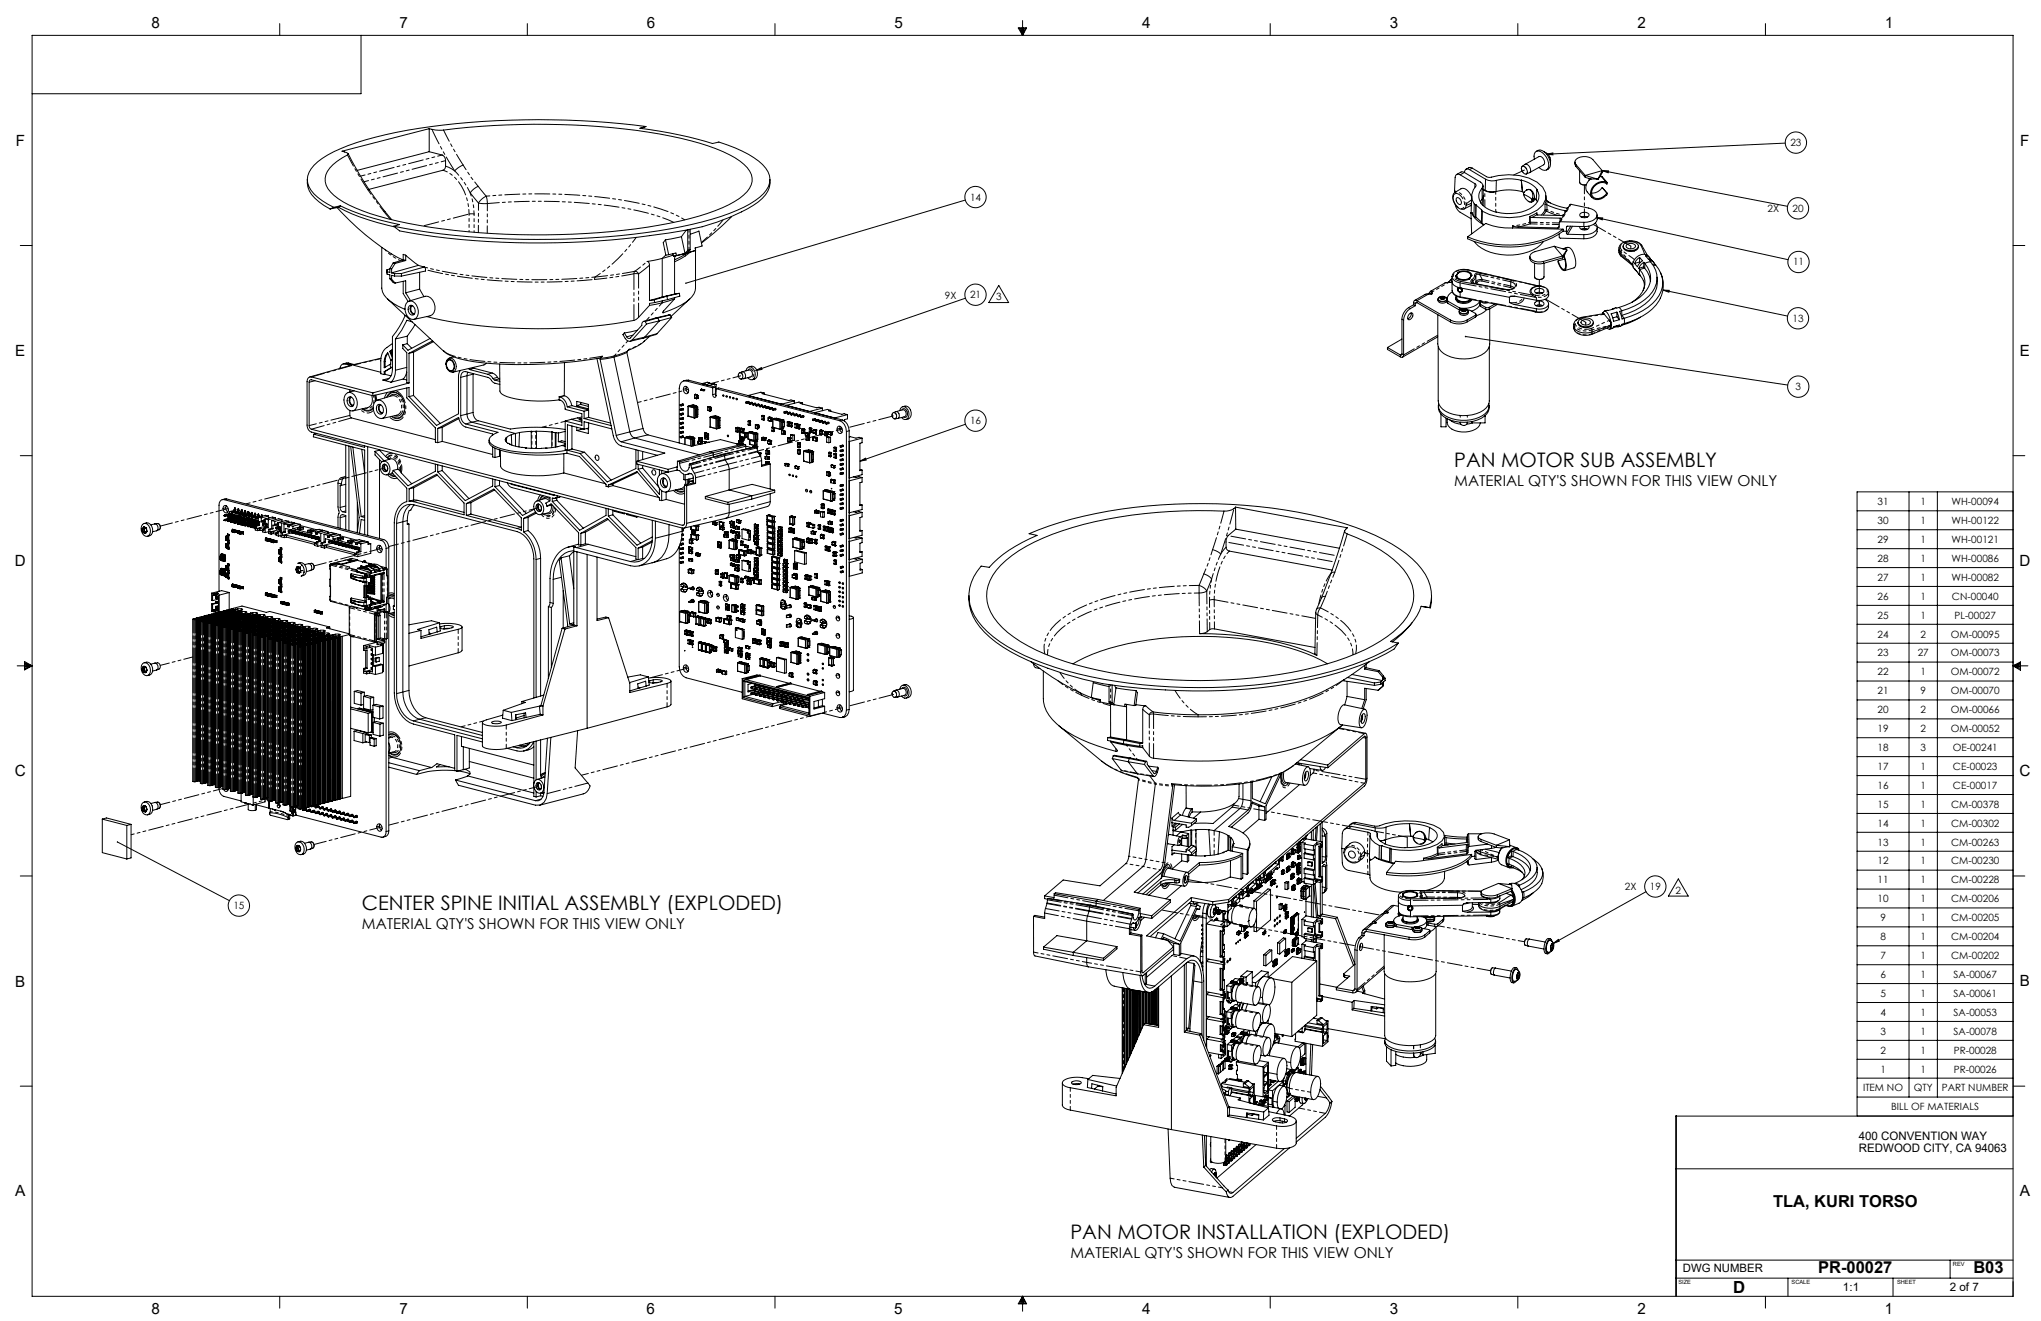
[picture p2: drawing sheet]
<svg xmlns="http://www.w3.org/2000/svg" width="864mm" height="559mm" viewBox="0 0 864 559" stroke-linecap="round" stroke-linejoin="round" font-family="sans-serif">
<defs><g id="words">
<g font-size="8.5">
<text x="615.3" y="197.6">PAN MOTOR SUB ASSEMBLY</text>
<text x="153.1" y="385">CENTER SPINE INITIAL ASSEMBLY (EXPLODED)</text>
<text x="452.9" y="524.1">PAN MOTOR INSTALLATION (EXPLODED)</text>
</g>
<text font-size="7.1" x="733.4" y="546.9">D</text>
<g font-size="7">
<text x="750.2" y="510.5">TLA, KURI TORSO</text>
<text x="769.3" y="538.6">PR-00027</text>
<text x="835" y="538.6">B03</text>
</g>
<g font-size="6.5">
<text x="64.2" y="11.9">8</text>
<text x="169" y="12">7</text>
<text x="273.6" y="11.9">6</text>
<text x="378.5" y="11.9">5</text>
<text x="483.3" y="12">4</text>
<text x="588.1" y="11.9">3</text>
<text x="692.9" y="12">2</text>
<text x="797.6" y="12">1</text>
<text x="6.7" y="61.8">F</text>
<text x="854.8" y="61.8">F</text>
<text x="6.5" y="150.7">E</text>
<text x="854.6" y="150.7">E</text>
<text x="6.3" y="239.5">D</text>
<text x="854.5" y="239.5">D</text>
<text x="6.3" y="328.3">C</text>
<text x="854.5" y="328.3">C</text>
<text x="6.4" y="417.3">B</text>
<text x="854.7" y="417.2">B</text>
<text x="6.5" y="506.1">A</text>
<text x="854.7" y="506">A</text>
<text x="64.1" y="555.9">8</text>
<text x="169" y="555.8">7</text>
<text x="273.6" y="555.8">6</text>
<text x="378.4" y="555.8">5</text>
<text x="483.3" y="555.9">4</text>
<text x="588" y="555.9">3</text>
<text x="692.8" y="555.9">2</text>
<text x="797.6" y="555.9">1</text>
</g>
<g font-size="6.3">
<text x="615.3" y="205.4">MATERIAL QTY'S SHOWN FOR THIS VIEW ONLY</text>
<text x="153.1" y="392.8">MATERIAL QTY'S SHOWN FOR THIS VIEW ONLY</text>
<text x="452.9" y="532">MATERIAL QTY'S SHOWN FOR THIS VIEW ONLY</text>
</g>
<g font-size="4.9">
<text x="786.5" y="482.1">400 CONVENTION WAY</text>
<text x="786.6" y="487.4">REDWOOD CITY, CA 94063</text>
<text x="712.1" y="538.2">DWG NUMBER</text>
<text x="779.8" y="546.3">1:1</text>
<text x="825" y="546.3">2 of 7</text>
</g>
<g font-size="4.2">
<text x="757.6" y="61.8">23</text>
<text x="410.4" y="84.8">14</text>
<text x="747.9" y="89.8">2X</text>
<text x="758.5" y="89.6">20</text>
<text x="758.7" y="112.3">11</text>
<text x="399.8" y="126.3">9X</text>
<text x="410.4" y="126.2">21</text>
<text x="421.4" y="127">3</text>
<text x="758.5" y="136.1">13</text>
<text x="759.7" y="165">3</text>
<text x="410.4" y="179.4">16</text>
<text x="794.4" y="213.7">31</text>
<text x="812.6" y="213.7">1</text>
<text x="825.7" y="213.7">WH-00094</text>
<text x="794.4" y="221.7">30</text>
<text x="812.6" y="221.7">1</text>
<text x="825.7" y="221.7">WH-00122</text>
<text x="794.4" y="229.7">29</text>
<text x="812.6" y="229.7">1</text>
<text x="825.7" y="229.7">WH-00121</text>
<text x="794.4" y="237.7">28</text>
<text x="812.6" y="237.7">1</text>
<text x="825.7" y="237.7">WH-00086</text>
<text x="794.4" y="245.7">27</text>
<text x="812.6" y="245.7">1</text>
<text x="825.7" y="245.7">WH-00082</text>
<text x="794.4" y="253.7">26</text>
<text x="812.6" y="253.7">1</text>
<text x="825.9" y="253.7">CN-00040</text>
<text x="794.4" y="261.7">25</text>
<text x="812.6" y="261.7">1</text>
<text x="827" y="261.7">PL-00027</text>
<text x="794.4" y="269.7">24</text>
<text x="812.6" y="269.7">2</text>
<text x="825.4" y="269.7">OM-00095</text>
<text x="794.4" y="277.7">23</text>
<text x="811.4" y="277.7">27</text>
<text x="825.4" y="277.7">OM-00073</text>
<text x="794.4" y="285.7">22</text>
<text x="812.6" y="285.7">1</text>
<text x="825.4" y="285.7">OM-00072</text>
<text x="794.4" y="293.7">21</text>
<text x="812.6" y="293.7">9</text>
<text x="825.4" y="293.7">OM-00070</text>
<text x="794.4" y="301.7">20</text>
<text x="812.6" y="301.7">2</text>
<text x="825.4" y="301.7">OM-00066</text>
<text x="794.4" y="309.7">19</text>
<text x="812.6" y="309.7">2</text>
<text x="825.4" y="309.7">OM-00052</text>
<text x="794.4" y="317.7">18</text>
<text x="812.6" y="317.7">3</text>
<text x="826.2" y="317.7">OE-00241</text>
<text x="794.4" y="325.7">17</text>
<text x="812.6" y="325.7">1</text>
<text x="826.4" y="325.7">CE-00023</text>
<text x="794.4" y="333.7">16</text>
<text x="812.6" y="333.7">1</text>
<text x="826.4" y="333.7">CE-00017</text>
<text x="794.4" y="341.7">15</text>
<text x="812.6" y="341.7">1</text>
<text x="825.6" y="341.7">CM-00378</text>
<text x="794.4" y="349.7">14</text>
<text x="812.6" y="349.7">1</text>
<text x="825.6" y="349.7">CM-00302</text>
<text x="794.4" y="357.7">13</text>
<text x="812.6" y="357.7">1</text>
<text x="825.6" y="357.7">CM-00263</text>
<text x="794.4" y="365.7">12</text>
<text x="812.6" y="365.7">1</text>
<text x="825.6" y="365.7">CM-00230</text>
<text x="687.5" y="376.6">2X</text>
<text x="698.1" y="376.5">19</text>
<text x="794.5" y="373.7">11</text>
<text x="812.6" y="373.7">1</text>
<text x="825.6" y="373.7">CM-00228</text>
<text x="709" y="378.1">2</text>
<text x="794.5" y="381.7">10</text>
<text x="812.6" y="381.7">1</text>
<text x="825.6" y="381.7">CM-00206</text>
<text x="98.7" y="384.6">15</text>
<text x="795.6" y="389.7">9</text>
<text x="812.6" y="389.7">1</text>
<text x="825.6" y="389.7">CM-00205</text>
<text x="795.6" y="397.7">8</text>
<text x="812.6" y="397.7">1</text>
<text x="825.6" y="397.7">CM-00204</text>
<text x="795.6" y="405.7">7</text>
<text x="812.6" y="405.7">1</text>
<text x="825.6" y="405.7">CM-00202</text>
<text x="795.6" y="413.7">6</text>
<text x="812.6" y="413.7">1</text>
<text x="826.6" y="413.7">SA-00067</text>
<text x="795.6" y="421.7">5</text>
<text x="812.6" y="421.7">1</text>
<text x="826.6" y="421.7">SA-00061</text>
<text x="795.6" y="429.7">4</text>
<text x="812.6" y="429.7">1</text>
<text x="826.6" y="429.7">SA-00053</text>
<text x="795.6" y="437.7">3</text>
<text x="812.6" y="437.7">1</text>
<text x="826.6" y="437.7">SA-00078</text>
<text x="795.6" y="445.7">2</text>
<text x="812.6" y="445.7">1</text>
<text x="826.7" y="445.7">PR-00028</text>
<text x="795.6" y="453.7">1</text>
<text x="812.6" y="453.7">1</text>
<text x="826.7" y="453.7">PR-00026</text>
<text x="788.3" y="461.7">ITEM NO</text>
<text x="809.8" y="461.7">QTY</text>
<text x="821.7" y="461.7">PART NUMBER</text>
<text x="800.2" y="469.7">BILL OF MATERIALS</text>
</g>
<g font-size="2.4">
<text x="826.3" y="535.7">REV</text>
<text x="710.2" y="543.3">SIZE</text>
<text x="758.1" y="543.3">SCALE</text>
<text x="802.7" y="543.4">SHEET</text>
</g>
</g></defs>
<g fill="none" stroke="#000" stroke-width=".42">
<path d="M13.6 15h838.2v533.4h-838.2zM118.4 10v5M152.8 15v24.7h-139.2M223.1 10v5M327.9 10v5M430.8 11.8h3.6l-1.7 3.2zM431.5 11.8l1.2 3.2M432.1 11.8l.6 3.2M432.7 8.7v6.3M433.1 11.8l-.4 3.2M433.8 11.8l-1.1 3.2M537.5 10v5"/>
<path d="M642.2 10v5M747 10v5M181.6 54.4v9.8M273.3 53.5l-2.5 .8a181.9 181.9 0 0 1 30.6 6.4l2.8-.6a49.2 49.2 0 0 1 18.5 9.6 7.9 7.9 0 0 1 .4 12.2 50.8 50.8 0 0 1-21.9 10.8 284.8 284.8 0 0 1-79.9 8.5 305.6 305.6 0 0 1-54.8-5.5M273.3 53.5a348.2 348.2 0 0 0-105.8 2.5 93.7 93.7 0 0 0-31.1 11 12 12 0 0 0-6.4 9 11.8 11.8 0 0 0 6.3 8.9l4.9 2.8M273.3 53.5l-2.2 .8M130 76a9.9 9.9 0 0 0 5 9.4l4.7 3M144.7 64l36.9-9.6 2.6 .6a27.2 27.2 0 0 0 8.6-.6 311.8 311.8 0 0 1 95.2 4.1 72.4 72.4 0 0 1 25.1 9.6 9.8 9.8 0 0 1 5.1 8.7 13.2 13.2 0 0 1-7.4 8.5 109 109 0 0 1-36.8 10.8 313.8 313.8 0 0 1-105.5-2.5 75.6 75.6 0 0 1-25.4-9.6 10 10 0 0 1-5.5-8.6 12.5 12.5 0 0 1 7-8.5l2.7-1.6-.5-.7zM147.3 65a137.5 137.5 0 0 0 18.4 27.9M181.6 64.2l5.5 1.4a2.43 2.43 0 0 1 1.4 2.4l-.1 3.1-.9 .9-31.4 8.1M181.6 64.2l-30.5 7.9M325.8 76a9.9 9.9 0 0 1-5 9.4 84.3 84.3 0 0 1-37.9 13.2 350.7 350.7 0 0 1-113.8-.9l-2.6-2"/>
<path d="M619.6 73l6.8 4a1.89 1.89 0 0 1 1.1 1.7 1.89 1.89 0 0 1-1 1.7l-.8 2.3 .8 3.1a14.8 14.8 0 0 0 13.1 4.5 13.7 13.7 0 0 0 11.1-5.2 4.5 4.5 0 0 0-.4-4.9M619.6 73l-1.1-.3-2.1 1.1M619.7 73a1.33 1.33 0 0 1 .6-1.4 1.33 1.33 0 0 1 1.5 .2l6.8 4a9.8 9.8 0 0 0 7.1 0l4.1-.1 3.9 .6M620.3 71.6l1.5-.8 .7 .1 6.5 3.9 1.6 .2a25.6 25.6 0 0 1 19.7 2 6.6 6.6 0 0 1 3.9 5.9 6.6 6.6 0 0 1-3.7 6 23.2 23.2 0 0 1-23.5 .1v-.1M627.5 78.6l.1 4.7M643.7 76.3l.5 4.8M643.7 76.2a11.8 11.8 0 0 1 6.7 4h-.1M643.7 76.2v.1M643.7 76.2l.5 4.9M644.1 70.4l1.2-.9a2.27 2.27 0 0 1 1.9 3.5l-1.4 .6M644.1 70.3a2.17 2.17 0 0 1 1.8 3.3 2.17 2.17 0 0 1-1.8-3.3zM645.3 69.5l5.9-3.3a2.33 2.33 0 0 1 2 3.5l-5.9 3.3"/>
<path d="M649.3 67.3a2.37 2.37 0 0 1 1.6-3.4 6 6 0 0 1 3.9 7.6 2.37 2.37 0 0 1-3.6-.7M650 64a2.75 2.75 0 0 1 4.2 1 5.5 5.5 0 0 1 1.3 6.1l-1.1 .8M653.3 64.2a3.8 3.8 0 0 1 2.7 4.7M654.4 65.2l2.6-.5 .1 .8zM666.4 68.5l.4 1.9 4 4.6M668.4 72.2v5a2.15 2.15 0 0 0 2.8 1M670.8 75l2.5 .7 2.8 .2M670.8 74.2v.8M670.8 74.2l5.3 1.6M672.4 75.5v.7M673 75.7a4.1 4.1 0 0 0-1.4 5.5l2 2.3M676.1 75.8v.1"/>
<path d="M677.2 74.5l.4 .2M677.6 74.7l2.4 2.5M677.6 74.7l2 2.3M677.9 72.2l2.7 .1-.1 .8zM677.9 72.2l78.5 15.1M677.9 72.2v.8l-.6 1.4-1.2 1.5M677.9 79.3a4.8 4.8 0 0 1-4.5 2.3M677.9 72.2l-3.9-4.7a5.2 5.2 0 0 0-7.6 .7l.4 1.4 4 4.6M677.9 79.3l2.1 2.4M677.9 79.3l2 2.4M677.9 72.2l-1.8 3.6M677.9 72.2l-7.1 2"/>
<path d="M679.6 77a5.1 5.1 0 0 0-6.5 5.7 3.5 3.5 0 0 0 5.5 .8l1.4-1.2-.1-.6M679.6 77a.47 .47 0 0 1 .5 .3 .47 .47 0 0 1-.2 .6 4.3 4.3 0 0 0-4.8 .4 4.3 4.3 0 0 0-1.3 4.6 3.8 3.8 0 0 0 6.1-1.2M755.4 60.5l-101 4.7M141.2 87.7l-1.5 .7M142.7 87.8a100.1 100.1 0 0 0 27.8 22.2M143.2 87.7a85.4 85.4 0 0 0 23.5 8.2M143.2 87.7l-3.5 .7M144 87.1a104.6 104.6 0 0 0 25 7.9l-2.5 .7M144 87.1l-2.8 .6M144 87.1l-.8 .6M290.3 97.4l-2 2.7M291 97.2v8.7"/>
<path d="M292 99.1l3.7-1.3 1.4 6.3-3 .8 .2 1M292 97v8.7M309.5 91.7l-7.5 6.9-5.2 4.2M408.4 84.6l-118.2 35.2M615.5 80.6l.2-5.5a1.3 1.3 0 0 1 .6-1.3 1.3 1.3 0 0 1 1.5 .1l6.3 3.8 .4 1a5.6 5.6 0 0 0-.3 7.9h.3M615.5 80.6l.6 .5M615.5 80.6v.9M615.5 81.5a4.4 4.4 0 0 0 1.2 6.2 2.41 2.41 0 0 0 2.8 .7M615.5 81.4l2.7-1.5a3.9 3.9 0 0 1 4.4 3.2M615.7 86.6a5.2 5.2 0 0 0 2.1 3.2l4.7 2.8M616.4 83.6a1.89 1.89 0 0 1 1.6 2.9 1.89 1.89 0 0 1-1.6-2.9zM622.4 90v.1"/>
<path d="M622.7 84.5l-2.3 1.8-.1 .5 2.3-.8M622.7 86.5l-3.2 1.9M622.7 90l-.3 .1 .3 8.8M622.7 90a10.1 10.1 0 0 0 5.2 5.1M622.7 90l1.1 1.6 .7 .2M622.7 83l-.2 7.1M624.5 91.8l2.3 2.1M624.5 86.6v.1M624.5 86.7l2.5 2.1M624.5 86.7v5.1M627 89l-.2 5.2 1.2 .8M627 88.8v.1"/>
<path d="M627.1 84.3l-.7 1M627.5 80.2a7.9 7.9 0 0 0 5.5 .8M627.5 83.3l-.4 1M627.5 80.1h.1a6.2 6.2 0 0 0 5.4 .9M627.6 82.6v.9l-.5 .8M627.7 83.2l-.1 3.7M633 81a21.3 21.3 0 0 1 11.2 .1M640 96.4a25.4 25.4 0 0 1-11.3-1.9l-7.7 5.7M640 96.4l21.4 .5M644.2 81.1l.7 .3M644.7 82v.1M644.7 82.2l.1 .6"/>
<path d="M645.2 81a1.8 1.8 0 0 1 2-.8 1.8 1.8 0 0 1 1.3 1.7v1.8l-.4 .6-3.4-2.1zM646.2 80.2l-.4 .2M646.3 80.3a2.4 2.4 0 0 1 2.9 2.5l.1 .8M647.2 91.6l.9 .4 12.1 .3 .4 .4M648.5 84.5l-.4 1-1.5-.4M649.3 84l-.3 1-.9 .5M649.3 83.9l.8 .7M649.3 83.6v.3M649.3 83.6l-.8 .5v.4M649.3 83.9v.1M649.3 84l-.8 .5M650.1 84.6l.4 .7"/>
<path d="M650.3 80.2l-.2 4.4M650.3 90.1a.51 .51 0 0 0-.1 .5 .51 .51 0 0 0 .5 .3l10.4 .3 .5-.2M653.7 86.4l4.4 1.7 4.1 1 .3 .4M654.2 82.8l.1 1.8M654.2 84.4l.1 .3a17.8 17.8 0 0 0 9.2 3.2M654.3 84.6l1.7 1.3M660.6 92.7l-.8 1.3M661.4 96.9a41.4 41.4 0 0 1-31.9 5.9l-5.9-1.6-2.6-1M661.4 96.9v.9M661.4 97.8a41.4 41.4 0 0 1-31.9 5.8l-5.9-1.5-2.6-1.1v-.8M661.4 97.8h1.4M661.6 91l-1 1.7"/>
<path d="M662.5 89.5l-.9 1.5M663.5 87.9l.8-1.3 .4-.2 7.5 1.6a3.8 3.8 0 0 1 3.5 3.2 5 5 0 0 1-5.5 2.9l-10-.3-.4 .3-.1 2-.3 .3-17.1-.4-2.3-.5v.9M663.5 87.9l-1 1.6M668.9 90.2a2.43 2.43 0 0 1 3.5 .7 2.29 2.29 0 0 1-4 .1zM669.1 91.8l1.2-.3 1.4 .3M669.1 97l1.2-.3 1.4 .3M672.2 95.7l.2 .4a2.29 2.29 0 0 1-4 .1l.1-.4M675.4 92l2.7 .2-.2 .8zM675.4 92l81.2 17.9M675.8 90.9a3.5 3.5 0 0 1-2.9 4.6l-2.8 .3-6.9-.1-.4 .3v2.8l.2 .3 7.1 .2a5.2 5.2 0 0 0 5.8-3l-.2-.8-.7-1.1M675.9 96.2a3.6 3.6 0 0 1-3 4.4l-2.7 .4-10-.2-.4-.4-.1-1.4M8.6 103.9h5"/>
<path d="M161.5 104.6v17.3a8.4 8.4 0 0 0 5 6.5l4.8 2.4M163.8 114.1l-.1 .6M163.8 114.1l-.1 1.3M165 113.6v1.7l-1.2-.4-.1 .3 .1 .8 1.2 .3v1.6M165 113.6l.7 .2M165 117.9l.7 .2M165 117.9l1.4 1.6 .8 .2M165 113.8l-1.2 .3M165.7 115.4l1.2 .3M165.7 113.8v1.6M165.7 118.1l1.5 1.6M166.4 111.2l.8 .2"/>
<path d="M166.4 111.2l-1.4 2.4M166.9 115.7v1.1M166.9 116.8h2.9M166.9 116.8l-1.2-.3v1.6M167.2 119.7l4.5-.9v5.1M167.2 111.4l-1.5 2.4M169.8 115.7v1.1M169.8 115.7h-2.9M170.6 109.9l1.1 .3M170.6 109.9l-4.2 1.3M170.6 119v5.2l2.1 3.3M171.7 107.9l5.3 4.4"/>
<path d="M171.7 107.9l-1.1-.3v2.3M171.7 107.9v2.3M171.7 110.2l-4.5 1.2M177 112.3l2.5 .7M177 112.3l-11.3 3.1M177.6 115.2v7.1M179.5 113l-9.7 2.7M179.5 113h.1M179.6 113l.4 .6v1.1l-10.2 2.1M280.2 109.3l-6.4 1.3 .8 .6 .2 1v14.9M280.2 109.3v16.3M281.6 101.4l-1 1.3 1.1 5.2 1.2-.2"/>
<path d="M281.6 101.4l1.3 6.3M282.9 107.7l3.1-.7 .2 1.1M284.7 107.3l.3 1.2M284.8 107.9l-4.6 1.4M285.6 108.3l-.2 16.1M286.2 108.1l-1.2 .4M288.3 100.1l-6.7 1.3M288.3 100.1l1.5 7.1M289 107.5l-4 1M289.8 107.2l-3.6 .9M289.8 107.2h.1M290.4 107.1l-.6 .1"/>
<path d="M290.4 107.1l-1.4 .4M290.8 107l-5.4 2.9M290.9 106.9h.1M290.9 106.9l-.5 .2M291 105.9l-1.2 1.3M292 105.7l-1 .2M292 105.7l-1.1 1.2M294.3 106v15.9a9.5 9.5 0 0 1-6.1 7.2l-4.7 2.2-3.1 1 5-5.9M294.3 104.9v.8M294.3 105.9l-5.3 1.6M294.3 105.9l-1.2 .5M613.1 119.3l-.1 .1"/>
<path d="M613.1 119.3h.1M614 118.2l-.9 1.1M614 119.4l-2.6 .3-6 3.5-.8 1M614 119.4h.1M614.1 119.4h-.1M614.4 119.1l.1 3.8a3.7 3.7 0 0 0 3.4 2.9l32.2 5.9M614.4 118l-.4 .2M614.4 116.9a3.6 3.6 0 0 0 1.6 4.3l1.1 .4M614.4 116.9v.1M614.4 117.1a4.2 4.2 0 0 1 4.8-3.2l32 7.1M616.3 116.6l-.4 .1a4.2 4.2 0 0 0 6.1 1.2l-.3-.2M616.3 116.6v1"/>
<path d="M616.4 116.6v1M616.9 115.6a3.9 3.9 0 0 1 5.4 .9 3.3 3.3 0 0 1-5.1 1.3l-.8-1.1zM617 115.5l-.7 1.1M617 115.5l-.3-.2a4.7 4.7 0 0 1 6 .6l.1 .6-.4 .1-.7 1.1M617 115.5h.1M621.7 117.7v.4M622.4 116.6v.3M622.8 119.5l.7 .4M623.6 119.9l13.4 2.5a3.6 3.6 0 0 0 4.2-1.4M623.8 102.1a17.3 17.3 0 0 0 13.8 5.8 19.1 19.1 0 0 0 15.3-5.5l.2-.3M647.3 108.5a2.83 2.83 0 0 0 3.3 3.1l2.5-.2 8-2.3M649.3 111.3v5.8a2.26 2.26 0 0 0 4 0v-5.8"/>
<path d="M657.6 104.2l-8.1 2.2a2.09 2.09 0 0 0-1.8 3.1 5.3 5.3 0 0 0 5.4 1.1l8-2.3M657.6 104.2l3.5 4.1M657.6 104.2l5.4 1.6M661.1 108.3v.8M661.4 105.3l2.1-.6a4.7 4.7 0 0 1 2.9 4.3 4.8 4.8 0 0 1-.3 4.3l-4.1 1.2M661.6 108.4l.6 1.5a4.2 4.2 0 0 1-.4 4.1 3.1 3.1 0 0 1-2.1-2.5l-.4-1.2M661.8 108.2l.6 2.1a4.5 4.5 0 0 1-.4 4.1 4.2 4.2 0 0 1-2.7-3.2v-.9M662.1 109.6l-2.8 .7M663 105.8l-1.9 3.3M663 105.8l-1.9 2.5M663 105.8h.1M663.5 104.7l-2.3 .5"/>
<path d="M685 105.8l.1 .9M685.1 106.7l.8 1.6 5.1 4.2M686.8 104.1v.4a3.7 3.7 0 0 0 6.1 .8l.3-1.2M687.1 103.3a4.5 4.5 0 0 1 5.9 .1l.2 .6a3.3 3.3 0 0 1-4.3 1.9 1.8 1.8 0 0 1-1.8-2.6zM688.1 103.8a2.5 2.5 0 0 1 3.9 .2 2.32 2.32 0 0 1-4 .2zM690.8 111.9l.3 1.1 .8 1.2M691.1 110.8l-.3 1.1M691.1 110.8h.1M692.4 114.6l-.8-.9 2.1 2.6M693.4 113.5a8.3 8.3 0 0 1-1 13l-1.9 1.4M693.7 110.8l-2.1 .6M693.7 110.8l.3 .3"/>
<path d="M693.8 108.9l1.2 1.4-1.3 1.1-.9 1.5-1.2-1.5M693.8 108.9l-1.6 1.4-.6 1.1M693.8 108.9l-.1 1.9M694.1 116.7l-.7-1 2 3M695.3 118.6a4.6 4.6 0 0 1 0 4.2M695.5 112.9a10.4 10.4 0 0 1 2.8 6M695.5 112.9l-2.1 .6M695.5 110.9a9.1 9.1 0 0 1-.1 13.5 23.5 23.5 0 0 1-13 6.2M695.5 110.9l-1.3 1.2-.8 1.4M695.5 110.9v2M697.1 108l-.8-1.3a6 6 0 0 0-6.1-4.9 4.5 4.5 0 0 0-5.1 3.1 2.56 2.56 0 0 0 .7 2.4l5 4.6M698 110.3a2.97 2.97 0 0 1 2.6 1.8 11 11 0 0 1-1.4 16.3 30.7 30.7 0 0 1-12.9 6.5l-1-3.2a22.4 22.4 0 0 0 14.9-10 9.9 9.9 0 0 0-2.2-11.4z"/>
<path d="M698 109a3.4 3.4 0 0 0-5.6-.1l-1.3 1.9M698.4 109.5a2.3 2.3 0 0 0-2.2-1.3l1.2 1.4a2.84 2.84 0 0 1 2.4 1.5M698.4 109.5l.4 .5M698.4 109.5l-.6 .2M700.1 111.6l-1 .3M701.1 117.2a11.3 11.3 0 0 1-5 11.4 27.5 27.5 0 0 1-10.1 4.9M702.6 115.3l.1 .2M702.8 115.8a12.2 12.2 0 0 1-.3 10.3M851.8 103.9h5M164 126.5l23.7 22M171.5 133.5h.1M171.5 133.5a37.6 37.6 0 0 1-5.4 8.9v13.9a3.7 3.7 0 0 1-4.1 4.5l3.5 .9"/>
<path d="M171.7 123.9l2 3.3M172.4 127.7a2.95 2.95 0 0 1 4.3 2.5 3.4 3.4 0 0 1-1.9 4.9 4.6 4.6 0 0 1-2.4-7.4zM173.1 127.4l6.8-2a4 4 0 0 1 4.1 4.1 3.4 3.4 0 0 1-2 4.1l-6.9 1.5M173.1 129.5a1.82 1.82 0 0 1 2 .2 1.82 1.82 0 0 1 .6 1.9 1.35 1.35 0 0 1-.9 1.7 1.35 1.35 0 0 1-1.7-.9 2.73 2.73 0 0 1 0-2.9zM174.1 129.2a2.44 2.44 0 0 0 1.1 3.8M174.4 136.2l-2.2-.7-2.2 4.2-2.7 3.7M174.6 129.3a1.87 1.87 0 0 0-.7 2 1.87 1.87 0 0 0 1.5 1.4M175.6 137.3l-3.3 4.9M177.6 122.3l1.8 3.3M177.6 122.3l-5.9 1.6M269.7 139.7l-5.5 1.2M272.9 136a1.18 1.18 0 0 0-1.1 .4 1.18 1.18 0 0 0-.2 1.2l-4.8 5.3a1.01 1.01 0 0 1-1.6-.4l-1-1.6"/>
<path d="M272.9 136l.7 1.1M273.6 137.1l-6.2 6.8a1.79 1.79 0 0 1-2.9-.7l-.9-1.7 .6-.6M274.8 129.2l-5.7 5.9a220.6 220.6 0 0 1-74.3 1.7l-14.2-2.9M276.8 126.8l-2 .3M276.8 126.8l.2 1.2M277 128l-2.2 .3v.9M278.3 134.5l-5.4 1.5M278.3 134.5l-.7-.1-5.3 1.6M278.3 134.5l.7 1.2M279 135.7l-6.5 7.2-5.8 1.5M279 135.7l-5.4 1.4M280.2 128.1l-5.4 1.1"/>
<path d="M280.2 125.6l-5.4 1.5M280.2 127.2v.9M282.2 125.3l-5.4 1.5M282.2 125.3l.3 1.5M282.2 125.3l-2 .3M282.5 126.8l-5.5 1.2M283.6 133.2l-5.3 1.3M283.6 133.2l-6 1.2M283.6 133.2l.6 1.1M284.2 134.3l-6.5 7.1-5.6 1.7M284.2 134.3l-5.2 1.4M285.4 126.4l-5.2 1.7"/>
<path d="M285.4 125.9v.5M285.4 124.4l-5.2 1.2M287.4 124.1l.3 1.2-5.2 1.5M287.4 124.1l-5.2 1.2M287.4 124.1l-2 .3M291.9 126.5l-8 7.4M408.5 126.2l-88.7 30.5M422.6 120.7l4.2 7.3h-8.4zM596.3 132.9l1.2-.5a1.87 1.87 0 0 1-1.6 2.8 1.58 1.58 0 0 1 .4-2.3zM597.1 132.4l-.3 1.5-1.1 1M598.1 128.9v-.9a.86 .86 0 0 1 .4-.9 .86 .86 0 0 1 1 .1l14.2 8.2a7.8 7.8 0 0 0 7.1 0l3.7-2.3-.3-.6-2.2-1.2-.9-.1M598.1 128.9l-2.1 1.2a6.2 6.2 0 0 0-2.8 4.9l-.1 15.1h-.6l-5.4-3.1"/>
<path d="M598.1 128.9l.7 .4M598.8 129.3l.1-1.1 .5-.2 14.3 8.2a7.8 7.8 0 0 0 7.1 0l3.4-2 .3-1.2M598.8 129.3l-2.1 1.3a6.2 6.2 0 0 0-2.8 4.9v14.6a.86 .86 0 0 1-.4 1 .86 .86 0 0 1-1-.1l-5.4-3.2v-.8M602.9 124.6l-4.3 2.5M604.6 124.2h.1M604.6 124.2l-.1 .1M605.5 124.3l-2.6 .3M605.5 124.3h.1M609.5 125.6a1.26 1.26 0 0 1 2 .6 1.22 1.22 0 0 1-1.2 .4 1.22 1.22 0 0 1-1-.8zM609.5 125.8a.94 .94 0 0 1 1-.4 .94 .94 0 0 1 .7 .8 .94 .94 0 0 1-1 .4 .94 .94 0 0 1-.7-.8zM609.7 125.7l-.2 .3M609.7 125.7l1-.1 .6 .4"/>
<path d="M609.7 125.7l-.2 .5M609.7 125.7l.3 .8-.3-.3h1.1M609.7 125.7h1.1M610.8 125.7l.4 .3-.2 .4M610.8 125.8l.1 .6M611.6 125.7l.7 .9M611.8 125.7l.4 .7a2.15 2.15 0 0 1-3.7 0l.6-.8a1.47 1.47 0 0 0-.5 1.9 1.47 1.47 0 0 0 1.8 .8 1.76 1.76 0 0 0 1.9-1.2M612.2 127.4l.5 .9 4.9 2.9 .1-.9M612.4 126.4v1.5M612.4 126.6l-.1 .2M612.4 127.4l-.1 .2M612.6 127.4l5.1 2.9"/>
<path d="M612.6 127.4v.8M614.5 123.5a3.2 3.2 0 0 0-1.9 3.9M615.9 125.9a2.46 2.46 0 0 0 3 2.5 3.8 3.8 0 0 0 3.9-1.7M616.1 125.2a1.51 1.51 0 0 0 .8 2.1 5 5 0 0 0 5.6-.6M616.4 125.3a2.16 2.16 0 0 0 2.7 2.3 3.7 3.7 0 0 0 3-1M616.8 122.4a.92 .92 0 0 1 1.4-.6 .92 .92 0 0 1 0 1.6M616.8 122.2v.2M617 122.1a.85 .85 0 0 1 1.1 .1 .85 .85 0 0 1 0 1.2l-1.2-.5zM617.1 121.6l1.1 .2M617.1 121.6a1.07 1.07 0 0 0 .1 1.9 1.07 1.07 0 0 0 1.5-1l-.5-.7M617.1 122l-.3 .6M618 130.9a2.44 2.44 0 0 1 2.7 0"/>
<path d="M618 130.8l-.5 .8a2.15 2.15 0 0 0 3.7 0l-.4-.7M618.1 130.8a1.46 1.46 0 0 0-.6 1.9 1.46 1.46 0 0 0 1.9 .8 1.45 1.45 0 0 0 1.8-.8 1.45 1.45 0 0 0-.6-1.9M618.2 121.8l20.5 4 .6-.5h1.5l9.3 1.7a4.2 4.2 0 0 0 5.2-2.3l-.1-1.2M618.5 130.7a1.24 1.24 0 0 1 1.9 .7 1.22 1.22 0 0 1-1.2 .4 1.22 1.22 0 0 1-.9-.8zM618.5 123.2l-.2 .1M618.5 131a.94 .94 0 0 1 1-.4 .94 .94 0 0 1 .7 .8 .94 .94 0 0 1-1 .3 .94 .94 0 0 1-.7-.7zM618.7 130.9l-.2 .3M618.7 130.9l1-.1 .6 .4M618.7 130.9l-.2 .5M618.7 130.9l.2 .8M618.7 130.9h1.1M619.7 131.3l-1 .1 .3 .3"/>
<path d="M619.7 131l.2 .6M619.8 130.9l.4 .3-.2 .4M626.1 127.4a7.9 7.9 0 0 1-8.4 2.9M626.2 128.4l.1 1.1 3 1.5 4.3-2.2M626.2 128.9a5.3 5.3 0 0 1-3.6 2.7M626.4 127.4v.5M626.4 127.6h.2a2.64 2.64 0 0 0 2.9 .4M626.5 127.4l-.2 1.2 2.5 1.5h1.1l2.6-1.5M629.1 131a10.2 10.2 0 0 1-4.6 2.6M630.3 130.7v14.8a6.5 6.5 0 0 1-5.1 5.4 16.4 16.4 0 0 1-15.4-2.3l-.8-1-.6-2.1v-12.4M649.4 122.7a2.54 2.54 0 0 1 3.9 .4 2.3 2.3 0 0 1-4 .1zM649.6 127.9l1.7-.6a1.31 1.31 0 0 1 1.5 .3 1.31 1.31 0 0 1 .2 1.5 2.27 2.27 0 0 1-3.7-.8z"/>
<path d="M649.9 129.3l1.3-.3 1.5 .3M650 124l1.3-.4 1.4 .4M650.8 121a4.5 4.5 0 0 1 4.4 2.2v.3M650.8 121a2.9 2.9 0 0 0-3.3 2.8l.9 1 1.7 1.1M650.8 121l1.4 .1zM653.6 126.6a1.88 1.88 0 0 1 1.6 2 1.88 1.88 0 0 1-1.7 1.8l-2 .4-1.4-.2-9.4-1.8-2-.8M655.2 129.7a3.3 3.3 0 0 1-3.9 2.5l-2.5-.5M655.2 128.6v1.2M665.9 138l.1 .9M666 137.2v-.1a3.3 3.3 0 0 0 3.6 3.7h2.7l1.3-.4 8.1-2.9M666 138.9h.1M667.7 136.3a2.03 2.03 0 0 0 2.3 2.2 3 3 0 0 0 4.2-2.2"/>
<path d="M668.2 135.4a4.5 4.5 0 0 1 5.9 .4 1.66 1.66 0 0 1-1.5 2.1 3.9 3.9 0 0 1-4.9-1.3zM669.3 134.2a3.4 3.4 0 0 0-3.3 3.1M669.3 134.3h.1M669.4 135.6a2.54 2.54 0 0 1 3.6 .7 2.31 2.31 0 0 1-4.1 .1zM678.3 132.4l-.1 .3M678.3 132.4h.1M678.3 132.4l.7-.8a5.6 5.6 0 0 1 2.6 4.6M678.3 132.4l.3 .4M678.4 132.7h.2M678.6 132.7l-9.3 1.5M678.6 132.7l.2 .2M678.8 132.9l.1 .1"/>
<path d="M678.9 133l2.1 2.5M681 135.5l.2 .4M681 135.5h.1M681.2 135.8l.4 .4M681.2 135.9l.5 1.6M681.2 135.9l.4 .4M681.2 138.1l.4 .4M681.6 138.1l-4.1 1.7a11.3 11.3 0 0 1-8.5 1.8 3.5 3.5 0 0 1-3-2.6M681.6 136.3l.1 1.2M681.6 138.5h.1M681.6 138.5l-.6 .8-1-.5M681.6 136.2v.1"/>
<path d="M681.7 137.5l-.3 .6M681.7 137.5l-.1 1M681.7 137.5h.1M682.1 130.9l.8-.3-4 1M684.1 138.2a.74 .74 0 0 0 1.1-.7l-2.5 .7-.4 .7-1.3 .4M684.1 132l1.1 3.3M684.1 132l-2.4 .8 1 3.1 2.5-.6M684.1 134l1.1 1.3M684.1 137.8v.4M684.1 138.2l-1.5 .4M684.1 132v2M684.1 134l-1.7 .5"/>
<path d="M686.2 137.6h.1M694.1 134.2l-5.1 2.5-2.8 .9M702.6 126.1a22.9 22.9 0 0 1-15.4 10.8l-.9 .3-.4 .7-1.3 .4M703.7 122.7l2.6 .1-.1 .8zM703.7 122.7l52.7 11M143.9 155.8a1.84 1.84 0 0 1 2-1.8l2.8 .7-17.6 4.8M145.2 154l1.5-.3 14.4 3.8M146 153.7l1.4-.1 2.8 .7M161.2 151.6l-11.4 2.6M162.6 157.2v1.3M162.9 158.4l-.3 .1M162.9 158.4l2.6 .6"/>
<path d="M162.9 157.1v1.3M162.9 157.1l-.3 .1M164.1 149.4a7.3 7.3 0 0 0-1.2 6M164.9 148.7l.9-.7 .3 1.5M164.9 148.7l1.2 2.8M165 154.2l.5 1.3M165.2 148.6l-.3 .1M165.2 148.6l.9 1.9M165.3 152.3l-1.3-3.1a7.6 7.6 0 0 0-1.4 6.4l2.4-1.4M165.3 152.3h.4l-.4 1.8-.3 .1M165.5 155.5l-2.9 1.7M165.8 148.2l-.6 .4"/>
<path d="M165.9 155.4l.2 .2M165.9 155.4l-.4 .1M165.9 155.4l-3 1.7M166.1 151.8l-.8 .5M166.1 145.3a7.6 7.6 0 0 0-5 7.3v5.5l1.5 .4M167.3 143.4v13.2a6.9 6.9 0 0 1-1.8 5.1M170.4 145.9v1.5l1.7 1.8v12.5l1 .3M172.1 157.4l-.8 2-.7 .9M172.3 142.2l-5 1.2M172.3 145.4l1.9 1.9M172.3 142.2v3.2M172.3 145.4l-1.9 .5"/>
<path d="M173.1 149.4v12.6M175 149v18.3M175 149l-1.9 .4M182 143.2l-9.4 5-2.2-2.3M183 144.2l-9.9 5.2M183.4 144.5l-8.4 4.5M187.7 148.6l.3 .2a35.2 35.2 0 0 0 17.5 4.8 194 194 0 0 0 48.3-2.2l1-.7-.9 1.3 6.8 32.2a3.5 3.5 0 0 0 2.2 2.7l18.4 4.8-11.8 3.4M187.7 148.4l.1 .1M188.7 154.1a1.99 1.99 0 0 1 1.4-2.6 1.99 1.99 0 0 1 2.4 1.5 2.82 2.82 0 0 1-1.2 4.5 2.87 2.87 0 0 1-2.1-1.6M189.3 152.5a1.81 1.81 0 0 1 1.9-.2 1.81 1.81 0 0 1 1 1.7 2.05 2.05 0 0 1-1.7 3 3.1 3.1 0 0 1-1.2-4.5zM189.4 152.7l.5-.4a2.48 2.48 0 0 1 2.2 1.8 2.48 2.48 0 0 1-.9 2.7 2.51 2.51 0 0 1-1.8-4.1zM192 151l-1.9 .5"/>
<path d="M194.8 156.7l-.6 1.2-.2 1.5v15.6l-9.3 5-11.6-12.2M197.9 157.4l-.3 1.6v16.2a3.6 3.6 0 0 0 2.1 3.4l18.4 4.8M198.2 155.9l.4 .4M198.6 156.3l8.1 2.1 .9 .6 1.5 1.7 2.4 .6M200.2 158v16.5a3.5 3.5 0 0 0 2.2 3.5l13.5 3.5a78.5 78.5 0 0 1 23.2 .2M200.2 155.4l.3 .4M200.5 155.8l8.1 2.1 2.9 2.4M200.5 155.8l-1.9 .5M205.8 153.6l-1 .8-13.2 3M211.4 154l.1 11.4a2.44 2.44 0 0 0 1.9 1.9 49.5 49.5 0 0 0 23.2 1.9M238.8 153.4v14M252.6 151.5l6.9 32.9a5.5 5.5 0 0 0 3.4 4.2l15.2 4"/>
<path d="M259.9 150.6l6.6 32.1a3.2 3.2 0 0 0 2 2.6l27.5 7.1M266.2 147.8l-.9 1.3 6.8 32.2a3.5 3.5 0 0 0 2.1 2.7l18.4 4.7 12.2-2.8 8.6 2.3M272.7 144.3a21.8 21.8 0 0 1-7 3.9M272.7 144.3h-.1M274.9 142.3l-2.2 2M312.7 157.9a1.27 1.27 0 0 1 1.6 .9 1.27 1.27 0 0 1-.9 1.5l-.9-1zM312.9 157.7l1.1-.4a1.57 1.57 0 0 1 1.4 1.2 1.57 1.57 0 0 1-.7 1.7l-1.1 .1M315.7 156.9a1.74 1.74 0 0 1 1.5-1.8 1.74 1.74 0 0 1 1.9 1.5 2.49 2.49 0 0 1-1.4 4.1l-1.3-.9M316.9 155.2a2.92 2.92 0 0 1 3.4 1.4 2.92 2.92 0 0 1-.6 3.6l-1.4 .4M316.9 156.5l-2.9 .8M317.7 159.4l-2.9 .8M319.8 156.7l2.4-1.2 .2 .8z"/>
<path d="M593.2 143.4l-6.1 3.6M608.4 142.5l-14.9 8.6M608.5 146.7v22.9a6.2 6.2 0 0 0 4.8 5.1 16 16 0 0 0 15.5-2.1l.8-1 .6-2v-22.9M620.1 142.3l136.3 20.6M146.6 166.4a3 3 0 0 1 4.3 2.5 3.4 3.4 0 0 1-1.9 4.9 4.6 4.6 0 0 1-2.4-7.4zM147.3 168.2a1.8 1.8 0 0 1 2 .2 1.8 1.8 0 0 1 .6 1.9 1.35 1.35 0 0 1-.9 1.7 1.35 1.35 0 0 1-1.7-.9 2.67 2.67 0 0 1 0-2.9zM148 173.7v2.1l.6 .9 35.6 9.3M148 164.9v.9M148.3 167.9a2.53 2.53 0 0 0 1 3.9M148.7 168a1.9 1.9 0 0 0-.6 2 1.9 1.9 0 0 0 1.5 1.4M149.8 165.3l-2.5 .8M155.7 172.4l-6.4 1.4"/>
<path d="M157.8 166.2l-26-6.7a1.65 1.65 0 0 0-1.9 2v18.3a3 3 0 0 0 1.9 3l156.9 40.6M157.8 167.4l-26-6.7a.87 .87 0 0 0-1 1v18.6l.8 1.2 157.1 40.7a.88 .88 0 0 0 1-1v-16M157.8 166.2v1.2M157.8 167.4l15.3-3.5v3.9M157.9 172.7a3 3 0 0 1-4.7 .2M158.6 167.2l.3 2.5M159 169.7a2.99 2.99 0 0 1 4.3 2.4 3.4 3.4 0 0 1-1.9 5 4.6 4.6 0 0 1-2.4-7.4zM159.7 171.4a1.82 1.82 0 0 1 2 .2 1.82 1.82 0 0 1 .5 1.9 1.35 1.35 0 0 1-.9 1.7 1.35 1.35 0 0 1-1.6-.9 2.73 2.73 0 0 1 0-2.9zM160.7 171.1a2.48 2.48 0 0 0 1 3.8M161.1 171.2a1.87 1.87 0 0 0-.7 2 1.87 1.87 0 0 0 1.6 1.4M163.5 168.1a3.2 3.2 0 0 1 2.7-2.3 3.2 3.2 0 0 1 3.2 1.5 6.8 6.8 0 0 1 0 9.4 3.2 3.2 0 0 1-3.8-.6M165.8 167.4l-6.1 1.9"/>
<path d="M168 175.6l-6.3 1.4M170.6 160.3l-5.1 1.4M170.6 160.3l1.5 .4M172.1 164.1v4.2l12.1 12.7v6l1 .3M173.1 162l-15.3 4.2M175 167.3l11.3 11.8M175 167.3l-1.9 .5M194.2 177.1l-7.1 3.7M211.5 162.6l-2.7-.8-2.2-2.1-9.5-2.5a1.97 1.97 0 0 0-2.2 2.4v16.2a3.7 3.7 0 0 0 2.2 3.6l13.6 3.5a4.6 4.6 0 0 0-3.7 3.6 6.4 6.4 0 0 0 5.1 3.3 66.4 66.4 0 0 0 27.8 .6M236.6 169.2a3.6 3.6 0 0 1 2.5 4l7.1 1.8v5l-7.1-1.9M236.6 167.8a4.8 4.8 0 0 1 3.4 4.3M236.6 167.8v1.4"/>
<path d="M238.8 167.4a4.8 4.8 0 0 1 3.1 4.2M238.8 167.4l-2.2 .4M239.1 178.1v12.1l.8 .2M240 172.1l7.2 1.9M241.7 177.4l-2.6 .7M241.7 177.4l4.5 1.1M241.7 177.4l2.7-.6 1.4 .4v.5M241.9 171.6l7.2 1.8M241.9 171.6l-1.9 .5M244.1 169.8l4.9 1.3v1.8l-4.9-1.2zM245.7 170.9v.2M245.7 171.1l-1.6 .6"/>
<path d="M245.7 171.1l3.3 .8M245.7 170.2v.9M245.8 177.3l-.8 .2 1.2 .3M247.2 177.1l11.4 2.9M247.2 174v3.1M249.1 178.9v2.2l-1.9 .4M249.1 173.4v3.2M249.1 176.6l9.3 2.4M249.1 176.6l-1.9 .5M249.1 173.4l-1.9 .6M287.9 173.1l1.1-.3 .2 .4-.2 .2M287.9 175l1.1-.3 .2 .4-.2 .3"/>
<path d="M287.9 171.1l1.1-.2 .2 .3-.2 .3M287.9 178.9l1.1-.3 .2 .4-.2 .2M287.9 176.9l1.1-.3 .2 .4-.2 .3M287.9 171.1l.3 .1M287.9 171.1v.5l.3 .1M287.9 173.1v.4l.3 .1M287.9 175v.5l.3 .1M287.9 176.9v.5l.3 .1M287.9 178.9v.5h.3M287.9 173.1h.3M287.9 175l.3 .1M287.9 176.9l.3 .1"/>
<path d="M287.9 178.9h.3M288.2 171.2v.5M288.2 173.1v.5M288.2 175.1v.5M288.2 177v.5M288.2 178.9v.5M289.2 171l-1 .2M289.2 171.4l-1 .3M289.2 172.9l-1 .2M289.2 173.4l-1 .2M289.2 174.8l-1 .3M289.2 175.3l-1 .3"/>
<path d="M289.2 176.8l-1 .2M289.2 177.3l-1 .2M289.2 178.7l-1 .2M289.2 179.2l-1 .2M289.2 161.1l2.2-.3 11.3 3M289.5 163.7a1.53 1.53 0 0 1 1.7 .5 1.53 1.53 0 0 1 0 1.9 1.28 1.28 0 0 1-1.6 .1 1.28 1.28 0 0 1-.5-1.5zM290.5 163.5a1.98 1.98 0 0 0 .7 2.6M291.1 171.9l.1 4.2M291.1 171.9h.1M291.2 176.1l2.5 .6M291.2 176.1h.1M291.9 171.5h.1"/>
<path d="M291.9 171.5l-.8 .4M291.9 171.5v.1M292.4 171.7h.1M292.5 171.5h-.6M292.5 171.4l-.1 .3M292.5 171.4l.8-.1 1.4 .4M293.7 172.5h.1M293.7 176.7h.1M293.8 172.1h.1M293.9 168.4v.1M293.9 168.5l.8 .2M294 172h.1"/>
<path d="M294 168.5h.1M294 166.9l-.1 1.4M294.1 166.8h.2M294.1 166.8v.1M294.3 166.8h.1M294.3 166.8l.7 .2M294.4 172.3h.1M294.4 171.9l.7 .2M294.4 176.6h.1M294.4 176.7h-.7M294.5 172.2l.1 .1M294.6 173.2h.1"/>
<path d="M294.6 175.6h.1M294.6 176.6h-.1M294.6 173.2v2.4M294.7 171.7l-.9 .4M294.7 171.7l.1 .3M294.7 172h-.7M294.7 168.6v.1M294.8 167h.1M294.8 168.6l-.1 .1M294.9 167.3h.2zM294.9 167.5h.3M294.9 168.2h.2z"/>
<path d="M294.9 168.5h.3M294.9 168.6h-.1M295 168.6h.1M295 167l.1 .1M295 167h.1M295 167.3h.3M295 168.2h.3M295 167.3h.1M295 168.2h.1M295.1 167.3h.1M295.1 167.5h.1M295.1 167.1h.1"/>
<path d="M295.1 168.5h.1M295.1 167.1v.2M295.1 167.5v.7M295.1 172.1h.1M295.2 172.1v.1M295.2 172.2v4.1M295.2 176.3v.1M295.2 176.3l-.8 .4M295.2 168.2h-.1M295.2 167.3h.1M295.2 168.2v.3M295.2 168.2h.1"/>
<path d="M295.2 168.5h.1M295.2 167.3v.2M295.3 167.5h-.1M296.4 164.9h.1M296.4 164.9l.1 .1M296.5 164.9v.1M296.7 164.7l.4 .2-.3 .1M296.8 164.6l.2 .1M296.8 164.6l-.4 .3M297 164.6h-.2M297 164.7l-.5 .2M297 164.7v.3h-.5"/>
<path d="M297 162.3h.1M297 162.3l.9 .2M297 164.7h.1M297.3 165.1h.1M297.3 165.1v.1M297.3 165.2h.1M297.4 165.2l.5 .1M297.6 164.9l.4 .2-.3 .1M297.7 164.9l-.4 .2M297.7 164.9h.2M297.9 164.8l-.2 .1M297.9 164.9h.1"/>
<path d="M297.9 164.9l-.5 .2M297.9 162.5h.1M297.9 164.9v.4M298 165.2l-.1 .1M298.1 162.5h.4l-.2 .1M298.1 162.5h-.2M298.1 162.5v.1M298.3 162.6h.1M298.3 162.6l.5 .1M298.8 162.7h.1M299 162.7l.4 .1h-.2M299 162.7h-.2"/>
<path d="M299 162.7v.1M299.2 162.8l.8 .3M299.2 162.8h.1M299.5 172.2v1.4M299.5 172.2h.1M299.5 173.6h.1M299.5 173.6l.8 .2M299.6 173.7h.1M299.6 172.1l-.1 .1M299.8 172l-.1 .1M299.8 172h-.1M299.8 172h.1"/>
<path d="M299.9 172h.1M299.9 172l.7 .2M300 162.1h.1M300 161.9l-.7-.2-2.3 .6M300 161.9l-.5 .1 2.8 .5M300 161.9v.2M300 161.9h.1M300 161.9l.3 .3M300 163.1h.1M300.3 173.8h.1M300.3 162l-.2 .1M300.4 173.8h.1"/>
<path d="M300.4 172.2h.1M300.5 176.5v4.2M300.5 172.4h.2zM300.5 172.7h.3M300.5 176.5h.1M300.5 173.4h.2zM300.5 173.7l-.1 .1M300.6 173.7l-.1 .1M300.6 172.2l.1 .1M300.6 172.2h.1M300.6 172.4h.3M300.6 173.4h.3"/>
<path d="M300.6 172.4l.1 .1M300.7 173.7h.1M300.7 173.4h.1M300.7 172.3h.1M300.7 173.7l-.1 .1M300.7 172.3v.1M300.7 172.7v.7M300.8 172.4l-.1 .1M300.8 173.6l-.3 .1M300.8 172.4v.3M300.8 172.4h.1M300.9 173.4v.2"/>
<path d="M300.9 172.4l-.1 .3M300.9 173.4l-.1 .2M300.9 173.4h-.1M301.1 176.2l-.6 .3M301.2 176.2h.1M301.2 176.1h.1M301.3 176.1l-.2 .1M301.6 164l-11.3-2.9a2.63 2.63 0 0 0-2.9 3.2v23.1M301.6 164v2.9a.79 .79 0 0 0 .3 1 .79 .79 0 0 0 1-.2l.1-3.3M301.7 176.4h.1M301.8 176.1h-.5M302.3 162.5l-2.3 .6"/>
<path d="M302.3 162.5v.3l.7-.1M302.3 162.6l.7 .1M302.7 163.8l.3 3.6M302.7 163.8l-1.1 .2M303 164.4l52.3 13.6a4.7 4.7 0 0 1 2.8 4.6v117.8a2.59 2.59 0 0 1-2.8 3.1l-7.3-1.8M303 164.4l1.1-.3 52.3 13.6a4.8 4.8 0 0 1 2.9 4.5v117.9a2.63 2.63 0 0 1-2.9 3.1M303 165.4l-.3 .1M303 177.1v.1M303 162.7v1.7M303.1 176.7h.1M303.3 176.7h.1M303.7 176.9h.1"/>
<path d="M303.7 176.5l.8 .2M303.9 176.8v.1M303.9 177.8h.1M303.9 177.8v2.5M304 176.5h.1M304 176.5l-.7 .2M304 176.5v.1M304.1 176.3l-1.5-.4-.9 .5M304.2 176.7l-.2-.4-.9 .4M304.5 176.7v4.3M304.5 176.7h.1M304.5 177.7h.1"/>
<path d="M304.6 180h-.1M315.6 170.1v.5h.4M315.6 170.1h.4M316 170.1v.5M316.5 167.3h.1M316.5 169.8l-.9 .3M316.6 169.8l.4 .2-.3 .5M316.6 178.1v1.7l.6 .2M316.6 178.3l.6 .1M316.6 179.6l.6 .2M316.6 178.1l.6 .2M316.6 178.1l1 .1"/>
<path d="M316.9 170.4l-.9 .2M316.9 169.9l-.9 .2M317 170.4l1.2-.2 .2 .5-.3 .1M317 170.4v.5l.4 .1M317 170.4l.4 .1M317.2 178.3v1.7M317.2 179.8h.1M317.2 178.4h.1M317.4 170.5v.5M317.5 179.7h.1M317.5 179.8l-.2 .1M317.5 178.2l-.2 .1"/>
<path d="M317.5 178.3h.1M317.6 178.2v1.7M317.6 179.9l-.4 .1M318.3 170.8l-.9 .2M318.3 170.3l-.9 .2M318.5 170.8l1-.3 .3 .3-.3 .4M318.5 170.8v.5l.3 .1M318.5 170.8l.3 .1M318.8 170.9v.5M319.6 179.7v1.5l.8 .2M319.6 179.7h.1M319.7 171.1l-.9 .3"/>
<path d="M319.7 170.6l-.9 .3M319.9 171.2l.9-.3a.33 .33 0 0 1 .4 .3 .33 .33 0 0 1-.2 .4M319.9 171.2v.5h.3M319.9 171.2l.3 .1M320 179.6h.1M320 179.6l-.4 .1M320 179.6h-.1M320 179.6l.7 .1M320.2 171.3v.4M320.5 179.8h.1M320.6 180h.2zM320.7 179.7l.1 .3"/>
<path d="M320.7 179.7h.1M320.7 180h.3M320.7 180h.1M320.8 180h.1M320.9 180h.1M321 180l-.1 .2M321.2 171l-1 .3M321.2 171.5l-1 .2M321.3 171.5l.9-.2a.33 .33 0 0 1 .4 .2 .33 .33 0 0 1-.2 .4M321.3 171.5v.5l.3 .1M321.3 171.5l.3 .1M321.6 172.1l2.2-.5 .3 .4-.3 .3"/>
<path d="M321.6 171.6v.5M322.4 176l.6 .1M322.4 175.8v1.7l.6 .2M322.4 175.8l.6 .2M322.4 175.8l1 .1M322.4 177.3l.6 .2M322.6 171.4l-1 .2M323 172v.5M323 176v1.7M323 176.1h.1M323 177.5h.1M323 172l-.3-.1v.5l.3 .1"/>
<path d="M323.4 166.3v.5M323.4 166.3l-1 .2 11.4 2.9 .9-.2 1.4 .4M323.4 166.3l-1.5-.4-5.4 1.4M323.4 176h.1M323.4 175.9l-.3 .1M323.4 177.4h.1M323.4 177.6h-.3M323.4 175.9v1.7l-.4 .1M323.4 175.9l-.4 .1M324 171.8l-1 .2M324 172.2l-1 .3M324.1 172.3l.9-.3a.33 .33 0 0 1 .4 .3 .33 .33 0 0 1-.2 .3"/>
<path d="M324.1 172.3v.5h.3M324.1 172.3l.3 .1M324.4 172.4v.4M325 176.8v1l1.1 .3M325 176.8h.1M325.1 176.7l-.1 .1M325.2 176.7h.1M325.3 177.9v.1M325.3 178h.3M325.4 176.5h.1M325.4 176.5l-.1 .2M325.4 177.9v.1"/>
<path d="M325.4 172.1l-1 .3M325.4 172.6l-1 .2M325.5 176.4l-.1 .1M325.5 176.4l.1 .1M325.5 172.6l1.1-.3 .3 .5-.3 .2M325.5 172.6v.5l.4 .1M325.5 176.4h.1M325.5 172.6l.4 .1M325.5 178h.1M325.5 178l.2 .1M325.5 176.4l.2 .1M325.5 176.4h.2"/>
<path d="M325.6 176.5l-.1 .2M325.6 176.6l.4 .2M325.6 178l.2 .1M325.6 176.5v.1M325.6 176.6l-.1 .1M325.6 176.5l-.1 .1M325.7 178l.2 .1M325.7 176.4l-.1 .2M325.7 176.5h.1M325.7 178v.1M325.8 178v.1M325.8 178l.1 .1"/>
<path d="M325.9 172.7v.5M325.9 178.1l.1 .1M325.9 178.2l.5 .1M325.9 178.1l.2 .1M326 178.1v.1M326.1 178.2h.1M326.1 176.7h.1M326.1 178.1h.1M326.1 176.7l-.1 .1M326.2 178.1l.1 .1M326.2 178.2h.1M326.2 176.6l-.1 .1"/>
<path d="M326.2 178l-.1 .1M326.2 176.6l.2 .1M326.2 178.2l.2 .1M326.2 176.9l.1 .1M326.2 176.6h.1M326.2 176.6h.2M326.3 178.1l.1 .2M326.3 176.7l-.1 .2M326.3 178.1l-.1 .1M326.3 178.2l.1 .1M326.3 176.7v.1M326.3 178.1h.1"/>
<path d="M326.3 176.8l-.1 .1M326.3 178l-.1 .1M326.3 178.1v.1M326.4 176.7l-.1 .1M326.4 178.3h.1M326.4 178l-.1 .1M326.4 178.2h.1M326.4 176.6l-.1 .2M326.4 176.6h.1M326.4 176.9v.1M326.4 176.9h.1M326.4 176.6v.1"/>
<path d="M326.4 178v.1M326.5 176.9v1M326.5 178h.1M326.5 178h-.1M326.8 172.5l-.9 .2M326.8 173l-.9 .2M327 173l1.2-.2 .1 .4-.3 .2M327 173v.5l.3 .1M327 173l.3 .1M327 177.4v3.4M327 177.4h.1M327 177.3v.1"/>
<path d="M327.3 173.1v.5M327.8 177h.1M327.8 177l-.8 .3M328.2 172.9l-.9 .2M328.2 173.3l-.9 .3M328.4 177.2h.1M328.4 177.2l1.8 .5M328.5 177l2.4 .5M328.5 177h-.7M328.5 177h-.1M330.2 177.7h.1M330.7 171h.1"/>
<path d="M330.8 177.9h.1M330.8 178.7h.1M330.8 177.6l.7 .1M330.8 177.6h.1M330.9 177.8v.1M330.9 177.5v.1M330.9 178.7h.1M331.5 177.7h.1M331.5 177.8h.1M331.5 178.4l.4 .1-1.1 .2M331.5 177.8v.7M331.5 178.5h.2"/>
<path d="M331.7 178.5h.1M331.7 178.5l-.7 .2M331.8 174.2l1.2-.2 .1 .5-.3 .1M331.8 174.2v.5l.3 .1M331.8 174.2l.3 .1M331.9 178.5v2l-1.1 .2M332.1 174.3v.5M332.6 171.5h.1M332.6 171.5l9.9 2.6M333 174.6l-.9 .2M333 174.1l-.9 .2M333.1 178.4l.7 .2"/>
<path d="M333.1 178.4l1.1 .1M333.1 178.6l.7 .2M333.1 178.4v1.8l.7 .1M333.1 180l.7 .1M333.2 174.6l1.1-.3 .2 .3-.2 .4M333.2 174.6v.5l.3 .1M333.2 174.6l.3 .1M333.5 174.7v.5M333.8 178.6v1.7M334.1 178.5l-.3 .1v1.6h.3M334.1 178.7h.1M334.2 178.5v1.9l.7 .2"/>
<path d="M334.2 178.5l-.4 .1M334.2 178.9l.7 .1M334.2 178.7l1 .1M334.2 178.7l.7 .2M334.4 174.4l-.9 .3M334.4 174.9l-.9 .3M334.6 175l1.2-.3 .1 .5-.2 .2M334.6 175h.3M334.6 175v.5h.3M334.9 178.9v1.7M334.9 179h.1M334.9 175v.5"/>
<path d="M335.2 179h.1M335.2 178.8l-.3 .1M335.2 178.8v1.7l-.3 .1M335.8 174.8l-.9 .2M335.8 175.3l-.9 .2M336 175.3l1.2-.2 .1 .5-.2 .1M336 175.3l.3 .1M336 175.3v.5l.3 .1M336.1 169.6v1M336.1 169.6l-5.4 1.4M336.3 175.4v.5M336.4 179.2v1.8l.6 .2"/>
<path d="M336.4 179.5l.6 .1M336.4 179.2l.6 .2M336.4 179.2l1 .1M337 179.4v1.8M337 179.6h.1M337 179.5l.4-.1v1.6l-.4 .1M337.3 175.2l-1 .2M337.3 175.7l-1 .2M337.4 175.7v.5l.3 .1M337.4 179.3v2l.7 .1M337.4 179.3l-.4 .1M337.4 179.5h.1"/>
<path d="M337.4 175.7l.3 .1M337.4 179.7l.7 .2M337.4 179.5l.7 .2M337.4 179.5l1.1 .1M337.7 175.8v.5M338.1 179.7v1.7M338.1 179.9h.1M338.1 179.7h.3v1.6l-.3 .1M338.3 175.5l-.9 .2M338.3 175.5l.4 .2-.2 .4M338.5 179.6l-.1 .2M338.5 179.6l-.4 .1"/>
<path d="M338.7 176l-1 .3M338.7 175.5l-1 .3M338.8 176.1l1.2-.3 .1 .5-.2 .2M338.8 176.1v.5h.4M338.8 176.1l.4 .1M339.2 176.2v.4M339.5 170.4l-.9 .3 7 1.8 .9-.2 1.5 .3M339.5 170.4v.5M339.5 170.4l-1.4-.3-5.5 1.4M340.1 175.9l-.9 .3M340.1 176.4l-.9 .2M342.5 174.1h.1"/>
<path d="M343.8 177.3l1.2-.2 .1 .5-.2 .1M343.8 177.3v.5l.3 .1M343.8 177.3l.3 .1M344.1 177.4v.5M344.7 174.6h.1M344.7 174.6l8.4 2.2M345.1 177.2l-1 .2M345.1 177.7l-1 .2M345.2 177.7l1.1-.3 .2 .3-.2 .4M345.2 177.7v.5l.3 .1M345.2 177.7l.3 .1M345.5 177.8v.5"/>
<path d="M346.5 177.6l-1 .2M346.5 178l-1 .3M346.6 178.1l1.2-.3 .1 .5-.2 .2M346.6 178.1v.5h.4M346.6 178.1l.4 .1M347 178.2v.4M347.9 178.4l-.9 .2M347.9 177.9l-.9 .3M348 172.6v1.1M348 172.6l-5.5 1.5M348 178.4l1.1-.2 .3 .2-.3 .4M348 178.4v.5l.4 .1"/>
<path d="M348 178.4l.4 .1M348.4 178.5v.5M349.3 178.8l-.9 .2M349.3 178.3l-.9 .2M349.4 178.8l1.2-.2 .2 .4-.3 .2M349.4 178.8v.5l.4 .1M349.4 178.8l.4 .1M349.8 178.9v.5M350.7 179.1l-.9 .3M350.7 178.7l-.9 .2M351.5 173.6l-.9 .2 5.6 1.5 1-.3 1.4 .4M351.5 173.6v.4"/>
<path d="M351.5 173.6l-1.4-.4-5.4 1.4M353.1 176.8h.1M358.6 175.4l-5.5 1.4M358.6 175.4v1.8l-1.3 .3v.6M377.9 174.6a1.37 1.37 0 0 1 1.4 1 1.37 1.37 0 0 1-.7 1.6l-.7-.4-.5-1zM378 174.6l1-.5a1.56 1.56 0 0 1 1.5 1.2 1.56 1.56 0 0 1-.7 1.7l-1.1 .2M380.7 173.7a1.72 1.72 0 0 1 1.5-1.7 1.72 1.72 0 0 1 1.9 1.3 2.56 2.56 0 0 1-1.2 4.2l-1.4-.9M382 172a2.9 2.9 0 0 1 3.4 1.3 2.9 2.9 0 0 1-.6 3.7l-1.4 .4M382 173.4l-2.9 .7M382.7 176.3l-2.9 .7M408.5 179.5l-44.6 15.6M608.6 171.6a5.3 5.3 0 0 0 3.6 5.5 16.4 16.4 0 0 0 15.9-1.1"/>
<path d="M608.7 170.7l-.1 .9M609.7 175.2v5.4h2.2v-3.7M612.4 177.2a4.1 4.1 0 0 0 3.2 4.9 9.5 9.5 0 0 0 10.4-2l.4-1.2M613.4 177.6a8.1 8.1 0 0 0 4.7 1.8M617.9 178.6a1.5 1.5 0 0 0 1.5 1.4 1.5 1.5 0 0 0 1.5-1.4M617.9 175.8v.7M620.9 175.8v.7M623 178.9l-2.4 .5M628.1 176h.3M628.4 175.8l-.3 .2M628.4 175.8v3.1h-5.5v-.6M630 170.7a5.3 5.3 0 0 1-4.2 5.9 16.2 16.2 0 0 1-15.6-1.7l-.9-1-.7-2.3"/>
<path d="M630.1 171.6a4.6 4.6 0 0 1-1.7 4.2M8.6 192.8h5M132.8 183.7l-.2 1.1 21.7 5.6v35.8M132.8 183.7l21.5 5.5v-.6M134 183.3l-1.2 .4M146.3 188.3v28.5l-1.2-.3a1.78 1.78 0 0 1-1.2-1.8v-9.2M147.6 188.7v35.7M148.4 188.8l3.6 30.1-.8 6.5M149.3 189.1l3.5 29.4M153.1 190.1l1.2 10.1M155.6 188.9v37.6M158.7 190.9v1.5l2.8 3"/>
<path d="M158.7 190.9l3.8 4M160.6 190.4l4 3.9M160.6 190.2v.2M160.6 194.5v33.3M160.6 190.4l-1.9 .5M161.3 195.7a2.2 2.2 0 0 1 2.4-.3 2.2 2.2 0 0 1 1.2 2.1 2.12 2.12 0 0 1-.1 2.4 2.12 2.12 0 0 1-2.3 .8 3.8 3.8 0 0 1-1.2-5zM162.1 196.6a1.56 1.56 0 0 1 1.9 .9 1.56 1.56 0 0 1-.7 2 1.75 1.75 0 0 1-1.2-2.9zM162.8 196.4a1.92 1.92 0 0 0 .8 3M163.3 196.6a1.31 1.31 0 0 0-.6 1.4 1.31 1.31 0 0 0 1.2 1M165.2 194.1l-3.1 1M166.4 199l-.5 1 6.2 6.5v5.7M166.4 199l2.3-.4 5.5 6"/>
<path d="M184.2 196.4v3l-11.6 6.1-6.2-6.5M185.2 181.3l8.9-4.7a5 5 0 0 0 3 4.1l11.4 2.9v.4M185.2 199.6l11.6 12.2 11.7-6.2v-3M185.2 181.3v6M185.2 196.6v3M187.1 186.7l-1.9 .6M187.1 186.7l21.4 5.6M187.1 180.8v5.9M187.1 197.1v2M187.1 199.1l11.3 11.8M187.1 180.8l-1.9 .5M187.1 199.1l-1.9 .5"/>
<path d="M206.9 186.2a2.73 2.73 0 0 0 2.2 3.2 57.8 57.8 0 0 0 25.8 2.9l5-.6M208.5 189.1v4.2l.9 .2M209.4 189.6v3.9M211.3 193l-1.9 .5M211.3 193l.5 .1M211.3 190.3v2.7M211.7 190.4l.1 6.7a2.4 2.4 0 0 0 1.8 2 46.7 46.7 0 0 0 24.9 1M213.8 185.8l.4 1.2 .7 .6M213.8 185.8v.4M214 185.8h.1M214 185.8h-.2M214.1 185.2h.1"/>
<path d="M214.1 185.2l.2 .1M214.3 185.3v1.8M214.3 185.3l-.3 .4M214.9 187.6h.1M214.9 187.6l1 .4M215.9 188l4.8 1.3M215.9 188h.1M215.9 188v.1M216.4 183.9l-2.3 1.3M216.4 183.9l.1 4.3M218.1 183.4l-1.7 .5M219.8 183l-1.7 .4"/>
<path d="M219.8 183l-.2 6.1M220.7 189.3h.1M220.7 189.3l1.6 .2M222.3 189.5l8.7 .1M222.4 189.5h.1M224.8 182.5l-5 .5M224.8 182.5v7.1M224.8 182.5h.1M227 182.4l-2.2 .1M227 182.4l6.5 .4M227 182.4v7.3M231 189.6h.1"/>
<path d="M233.5 182.8l1.6 .2M233.5 182.8h.1M233.5 182.8v6.5M235.1 183h.1M235.2 183l1.1 .2M235.2 183v6.1M236.3 186.8l2.8 .8M236.3 183.2v3.6M237.7 188.5l-3.2 .7-3.5 .4M237.7 188.5l1.4 .3M238.6 191.9l-.1 8.2M239.1 182.5l-2.8 .7"/>
<path d="M239.1 186.8a3.3 3.3 0 0 0-2.8 0M239.1 188.1l-1.4 .4M239.9 191.7l5.3 1.4 11.2 11.8v.8l1 .3M239.9 190.4v1.3M240.1 190.5l5.3 1.3M242 189.9l5.3 1.4M242 180.2v9.7M242 189.9l-1.9 .6M244.1 180.7v1.4M245.7 181.7l-1.6 .4M245.7 181.2v.5M246.9 181.4l-1.2 .3"/>
<path d="M247.2 181.5l-7.1-1.8v10.8M247.3 191.3l11.3 11.8M247.3 191.3l-1.9 .5M248.1 181.3l.9 .2v1.9l-4.9-1.3M252.1 192.7a1.08 1.08 0 0 1 1.3 .7 1.08 1.08 0 0 1-.8 1.4l-.7-.9zM258.9 181.4l-11.7-3v3.1M269.1 190.3v7.9l-12.2 5.7-11.5-12.1M269.5 195.1l13.2 3.4M269.5 195.1v1.2l13.2 3.4M269.8 199.8l-10.5 4.9M270 190.5v4.4M270 196.4v2.1"/>
<path d="M270 198.5l9 10.6v-2.5M271.9 191v3.4M271.9 196.9v1.1M271.9 198l6.8 8M271.9 198l-1.9 .5M276.1 198.9a1.08 1.08 0 0 1 1.3 .7 1.08 1.08 0 0 1-.7 1.4l-.8-.9zM279 198.8v2.1M280 199v1.3M281.9 199.5v.3M282.4 199.6l-2.5 .8M282.7 198.5v1.2M286.5 198.9l1.1 .2 1.7 1.5v2.3l.6 .1"/>
<path d="M286.5 197.5v1.4M286.5 197.5l-3.8 1M286.5 198.9l-3.8 .8M286.6 195.1l-.1 2.4M286.6 195.1l.9 .3M287.5 195.4a3.4 3.4 0 0 0 2.5 4 2.55 2.55 0 0 0 1.7-3l.6 .1 .3 1.7 1.4 2.4 .3 3.9M287.9 180.8l1.1-.3 .2 .4-.2 .3M287.9 184.6l1.1-.2 .2 .3-.2 .3M287.9 182.7l1.1-.3 .2 .4-.2 .3M287.9 180.8v.5l.3 .1M287.9 182.7v.5l.3 .1M287.9 184.6v.5l.3 .1"/>
<path d="M287.9 180.8l.3 .1M287.9 182.7l.3 .1M287.9 184.6l.3 .1M288.2 180.9v.5M288.2 182.8v.5M288.2 184.7v.5M289.2 180.6l-1 .3M289.2 181.1l-1 .3M289.2 182.6l-1 .2M289.2 183.1l-1 .2M289.2 184.5l-1 .2M289.2 185l-1 .2"/>
<path d="M289.8 185.2v2.8M289.8 185.2h.1M290.3 184.9l-.5 .3M290.5 184.8h.1M290.6 184.8h-.2M291 185h.1M291.1 184.7l-.5 .1M292.5 185.3h.1M292.6 185.3h.1M293.1 185.5v.1M293.1 185.2l.7 .2M293.2 185.5h.1"/>
<path d="M293.2 186.5h.1M293.2 186.5v2.1M293.3 185.1h.1M293.3 185.1v.2M293.3 185.1l-.7 .2M293.4 184.9l-1.5-.4-.9 .5M293.5 185.3l-.2-.4-.8 .4M293.8 185.4l.1 3M293.8 185.4h.1M295.3 187.5h.1M295.3 186.7v.8M295.4 186.7h.1"/>
<path d="M295.4 187.6h.1M295.5 187.6l.9 .3M295.6 185.1v.9l1.2 .3M295.6 185.1l.1 .1M295.6 185.1l1.2 .4M295.7 185.2l1.1 .3M295.7 185.2v.9M295.7 185.2h.1M295.7 185.2l1 .3M295.9 186.5l-.5 .2M295.9 186.5h.1M295.9 186.5h.2"/>
<path d="M295.9 185.1h.2M295.9 185.1h-.3M295.9 185.1l1.2 .3M296.1 186.5h.1M296.1 186.5l-.6 .2v.9M296.1 186.5l.9 .3M296.1 185.1h.1M296.4 187.9h.1M296.7 185.5v.8M296.7 185.5h.1M296.8 185.5v.8M297 186.8l-.6 .1v.9"/>
<path d="M297 186.8h.1M297 185.3h.1M297 185.3l.1 .1M297.1 185.3l.1 .1M297.1 186.8v.9M297.1 186.8h.1M297.1 185.4l-.3 .1M297.2 185.4v.9h-.4M297.2 185.4l-.4 .1M298.2 183.3l1.2 .3M298.2 184.7v.9l1.2 .3M298.2 186.9l.1 .1"/>
<path d="M298.2 183.3l.1 .8M298.2 186.9v.6M298.2 184.7h.1M298.2 183.3h.1M298.2 186.9l1.1 .3-1-.2M298.2 184.7l1.2 .3M298.3 184.7h.1M298.3 183.3v.8M298.3 184.7v.9M298.3 187v.4M298.3 187h.1M298.3 184.1l1 .3"/>
<path d="M298.3 184.7l1 .3M298.3 183.3h.1M298.3 183.3l1 .3M298.6 186.9h-.4M298.6 186.9l1 .2M298.6 183.2h.1M298.6 186.9h.1M298.6 184.6h.1M298.6 184.6l-.4 .1M298.6 184.6l1.1 .4M298.6 183.2l-.4 .1M298.6 183.2l1.2 .3"/>
<path d="M298.7 183.2h.1M298.7 186.9h-.5M298.7 184.6v.1M298.7 186.9h.1M298.7 184.6l-.5 .1M299.3 185v.9M299.3 185l.1 .1M299.3 184.4l.1 .1M299.3 185h.1M299.4 183.6l-.1 .8M299.4 183.6v.9M299.4 185.1v.8"/>
<path d="M299.6 183.4h.1M299.6 184.9h.1M299.6 184.9l.1 .1M299.7 187.1h.1M299.7 184.9l.1 .1M299.7 183.4l.1 .1M299.7 185h-.3M299.8 183.5l-.4 .1M299.8 185l-.4 .1M299.8 183.5v.9l-.4 .1M299.8 185v.8l-.4 .1M300.4 191.1l-13.8 4"/>
<path d="M300.4 191.1l1.4 .4M300.5 180.7l2.5 .6M300.5 180.7h.1M301.8 191.5l.1 1.8M301.8 191.5l-14.3 3.9M303 181.3h.1M303.9 181.3h-.9M303.9 180.3h.1M303.9 181.2v.1M304.5 181h.1M304.5 181l-.6 .3M305.5 192.3l-13.6 4"/>
<path d="M305.7 192.2l.8 .5 .3 1.8 1.7 3.5v9.3M311.4 181v1.6l.6 .2M311.4 180.9h.1M311.4 181.2h.1M311.4 182.5h.1M311.4 182.5l.6 .1M311.4 181.2l.6 .1M311.7 187.6h.1M311.7 187.6l-.2 .1M311.8 187.6l.1 .1M311.9 187.7h.1M311.9 187.7h-.2"/>
<path d="M311.9 187.7l1.7 .4M312 180.8h.1M312 180.8l.6 .2M312 180.8l-.6 .1M312 182.6h.1M312 182.8h.1M312 181.3h.1M312.5 187.4h.1M312.5 186.6v.8M312.5 186.5h.1M312.5 187.5h.1M312.6 181l.1 1.6-.6 .2"/>
<path d="M312.6 181h.1M312.6 187.5l1 .2M312.7 186.6l-.1 .9M312.7 181.2l-.6 .1M312.7 182.5l-.6 .1M312.9 184.5h.1M312.9 182.8v1.7M312.9 182.8h.1M312.9 184.5h.2M313 185.1l.1 .9M313 185.1h.1M313.1 184.5l2 .6"/>
<path d="M313.1 186.4h.1M313.1 186l1 .3M313.2 181.3l1.2 .3M313.2 181.3l.1 .8M313.2 186.4l-.7 .1M313.2 186.4h.1M313.2 181.3h.1M313.2 186.4l.9 .3M313.2 181.3l1.2 .2M313.3 181.3v.8M313.3 182.1l1 .3M313.3 181.3h.1"/>
<path d="M313.3 181.3l1 .2M313.5 185h.1M313.5 185l-.5 .1M313.5 185h.2M313.5 181.2h.2M313.5 181.2l-.3 .1M313.5 181.2l1.2 .3M313.6 185h.1M313.6 187.7l.1 .1M313.6 182.6h.1M313.6 182.6l-.7 .2M313.7 182.6h.1"/>
<path d="M313.7 181.2h.1M313.7 185h.1M313.7 185l-.6 .1v1M313.7 187.8h.1M313.7 185l.9 .2M313.8 182.6l2 .6M313.8 182.6l-.7 .2v1.7M313.8 182.6h.1M314.1 186.3h.1M314.1 186.7l-.5 .1v.9M314.1 186.7h.1M314.2 186.3h.1"/>
<path d="M314.2 186.7h.1M314.3 186.7v.9M314.3 186.7h.1M314.3 187.6h.1M314.3 187.6l-.6 .2M314.3 181.5v.9M314.3 182.4l.1 .1M314.3 181.5h.1M314.4 181.6v.9M314.6 185.2l-.6 .2v.8M314.6 185.2h.1M314.7 185.2l.1 1-.6 .1"/>
<path d="M314.7 185.2h.1M314.7 181.5h.1M314.7 181.5h-.3M314.8 181.5v.9l-.4 .1M314.8 181.5l-.4 .1M315.1 185v.1M315.1 185.1h.1M315.3 185.1h.1M315.5 188.1l.2 1.9M315.5 188.1l-.9-.2-14.2 3.2M315.5 188.1l-13.7 3.4M315.5 188.7l2.6 .7"/>
<path d="M315.8 183.2l-.7 .1v1.8M315.8 183.2h.1M315.8 183.2h.2M316 183.2h.1M316 184.9l-.7 .2M316 184.9h.1M316 183.2v1.7M316.5 185.7l2.5 .6M316.5 183h.1M316.5 183l.1 2.7M317.1 186.2l.2 1.8M317.1 186.2h.1"/>
<path d="M317.2 182.7h.1M317.2 182.7l-.7 .3M317.3 187.9h.1M317.3 187.9v.1M317.3 186.3v1.6M317.3 188l2 .5M317.3 186.2h.1M317.7 182.8h.1M317.7 182.8l1.6 .4M317.8 182.7h.1M317.8 182.7l2.1 .5M317.8 186l-.7 .2"/>
<path d="M317.8 182.7h-.6M318 186.1l-.7 .1M318.6 188.9v.4M318.6 188.9h.1M318.7 188.9v.4M319 186.3h.1M319.1 186.3h-.1M319.1 186.3l1 .3M319.1 188.7h.1M319.1 188.7l-.5 .2M319.1 188.7h.2M319.3 188.7h.1"/>
<path d="M319.3 188.7l-.6 .2M319.3 188.7l.9 .3M319.3 183.2h.1M319.4 186.8h.1M319.3 188.5h.1M319.3 188.5l.2 .1M319.3 186.8v1.7M319.5 188.6h.1M319.6 183.4h.1M319.7 183.8h.3M319.7 185.9h.1M319.7 183.8h.1"/>
<path d="M319.8 183.4h.1M319.8 186.3h-.8M319.8 186.3h.1M319.8 183.8h.1M319.8 183.2l.5 .1M319.8 183.2h.1M319.9 183.2h.1M319.9 189.1l2.2 4.8 .2 3.4 3.6-1M319.9 189.1h.1M319.9 189.1l-14.4 3.1M320.1 186.6h.1M320.1 186.6l-.7 .2"/>
<path d="M320.2 186.6l.1 1.7-.8 .3M320.2 186.6h.1M320.2 189h.1M320.2 189l-.2 .1M320.3 183.5l.3 .1-.8 .2M320.3 183.3h.1M320.3 186h.1M320.3 183.3l.1 .3M320.3 185.8v.2M320.3 186l-.4 .2M320.3 189l.1 .9M320.3 189h.1"/>
<path d="M320.4 181.4h.1M320.4 183.6h.1M320.5 181.3l-.1 .1M320.6 181.3l-.2 .1M320.6 183.6v2.1l-.9 .2M320.6 181.2h.2M320.6 180.2h.2M320.6 180.7h.2M320.7 181.3l-.1 .1M320.7 180.9h.3M320.7 180.4h.3M320.7 180.9l.1 .1"/>
<path d="M320.7 180.4l.1 .1M320.8 181.2h.1M320.8 181.2l-.1 .1M320.8 180.9v.1M320.8 180.2h.1M320.8 180.4v.1M320.8 180.7h.1M320.8 180.2v.2M320.8 180.7v.2M320.9 191.4h.1M320.9 191.3v.1M320.9 191.4l.1 .1"/>
<path d="M320.9 191.5h.1M320.9 191.5v.1M320.9 180.9l-.1 .1M320.9 191.6h.1M320.9 180.4l-.1 .1M320.9 180.7h-.1M320.9 180.9h.1M320.9 180.4v.3M320.9 180.9v.3M320.9 180.4h.1M321 191.7h.1M321 191.5h-.1"/>
<path d="M321 191.4l-.1 .2M321 191.5h.1M321 191.4h-.2M321 191.6h.1M321 180.9l-.1 .3M321 180.4l-.1 .3M321 191.4v.1M321.1 191.6l-.1 .1M321.2 191.5l-.1 .1M321.2 191.5l.1 .1M321.2 191.5h.1M321.2 191.5h.2"/>
<path d="M321.2 191.6v.2M321.2 191.6l.1 .1M321.3 191.7v.1M321.3 191.6l-.1 .1M321.4 191.5l-.2 .2M321.4 191.5h.1M321.4 191.5l-.1 .1M321.4 191.7h.1M321.5 191.6l-.2 .2M321.5 191.6h.2M321.6 191.6h.1M321.6 191.5l.1 .1"/>
<path d="M321.6 191.5l-.1 .1M321.6 191.8l.2 .1M321.6 191.7v.1M321.6 191.7l.1 .2M321.6 191.7l-.1 .2M321.7 191.6l-.1 .1M321.7 191.6l-.1 .2M321.7 191.6h.1M321.8 191.9h.1M321.8 191.9v.1M321.8 192.9v.1M321.8 191.9v1"/>
<path d="M322.3 185.2h.1M322.2 186h.1M322.2 185.2v.8M322.3 186.1h.1M322.3 185.2v.9M322.4 185.2h-.1M322.4 186.1l.9 .2M322.8 185h.1M322.8 185l-.5 .2M322.9 185h.1M322.9 185l1 .3M322.9 185l-.5 .2"/>
<path d="M323.3 186.3l.1 .1M323.4 186.4h.1M323.5 186.4h.1M323.7 193.2l.2 .9M323.8 193.1h.1M323.9 194.1h.1M323.9 185.3l-.6 .1v.9M323.9 185.3h.1M323.9 194.1l.9 .2M323.9 195.3l1.3 .4M323.9 195.3l.2 .9M324 185.3h.1"/>
<path d="M324 195.3l1.2 .3M324 195.3h.1M324 185.3v.9l-.5 .2M324.1 195.4v.8M324.1 196.2l.1 .1M324.1 190.6v1.4l.8 .2M324.1 190.6h.1M324.1 195.3v.1M324.1 195.3l1 .3M324.3 190.4l-.2 .2M324.3 195.2l-.3 .1M324.3 195.2l1.2 .3"/>
<path d="M324.3 195.2l.1 .1M324.3 195.2l-.4 .1M324.3 193h.1M324.3 193l-.5 .1M324.3 193h.2M324.4 193h.1M324.4 195.3h.1M324.4 193l-.5 .2v.9M324.5 190.4l-.1 .1M324.5 193l.9 .3M324.5 190.4l-.2 .1M324.5 190.4l.7 .2"/>
<path d="M324.8 186.4v1.2M324.8 186.4h.1M324.8 187.6h.1M324.8 193.5h.1M324.8 194.3h.1M324.8 187.6l1 .3M324.8 194.3l.1 .1M324.8 193.5v.8M324.9 192.2h.1M324.9 186.4h-.1M325 192.2h.1M325 194.4h.1"/>
<path d="M325 190.6l.1 .1M325 196.1l.9 .2M325 196.1l-2.7 .7M325 187.7h.1M325 195.6v.5M325 195.6h.2M325.1 192.2h.1M325.1 191.8h.2M325.1 192.1h.2M325.1 191.3h.2M325.1 191.6h.2M325.1 190.9h.2"/>
<path d="M325.1 191.1h.2M325.1 187.7l.3 .1M325.1 187.7h.1M325.1 186.2v.1M325.1 190.6l.1 .1M325.1 192.2h-.1M325.2 191.3h.1M325.2 190.8h.1M325.2 187.7h-.1M325.2 186.2l-.3 .2M325.2 187.7h.1M325.2 192.2h.1"/>
<path d="M325.2 195.7v.4M325.2 186.2h.2M325.2 190.6l.1 .3M325.2 190.6h.1M325.3 187.8h.1M325.3 192.1l-.1 .1M325.3 191.8h.1M325.3 191.8h.2M325.3 191.3h.2M325.3 190.8h.2M325.3 191.1h.1M325.3 186.1v.1"/>
<path d="M325.3 191.6v.2M325.3 186.2h.1M325.3 186.1l.1 .1M325.3 186.3v.1M325.3 186.1l-.1 .1M325.3 192.1h.1M325.3 191.8h-.1M325.3 191.3h.1M325.3 191.6h.1M325.3 186.3l-.1 .1M325.3 191.1v.2M325.3 187.7v.1"/>
<path d="M325.3 186.4h.1M325.4 186.2l-.1 .1M325.4 187.8h.1M325.4 191.3h-.1M325.4 190.8l-.1 .1M325.4 191.1h-.1M325.4 190.8v.3M325.4 191.3v.3M325.4 191.8v.3M325.4 193.3h.1M325.4 191.8h.1M325.4 192h.1"/>
<path d="M325.4 191.3h.1M325.4 190.8h.1M325.4 193.3l-.5 .1M325.4 187.7v.1M325.4 186.2v.2M325.4 186.2h.1M325.4 186.3v.1M325.5 186.3l-.1 .2M325.5 190.8l-.1 .3M325.5 191.3l-.1 .3M325.5 191.8v.2M325.5 195.5l-.3 .1"/>
<path d="M325.5 195.5h.1M325.5 192l-.1 .1M325.5 193.3l.1 .1M325.5 194.2h.1M325.5 186.3h.1M325.5 194.2l-.5 .2M325.5 186.3h.2M325.6 193.4v.8M325.6 195.5v.7M325.6 195.5l-.4 .2M325.6 186.3h.1M325.6 186.3h.2"/>
<path d="M325.6 186.4l-.1 .1M325.6 186.5h.2M325.7 186.4l-.1 .1M325.7 186.3v.1M325.8 187.9h.1M325.8 186.4h.1M325.8 186.2l-.2 .2M325.8 186.3h.1M325.8 187.9h.2M325.8 186.2l-.2 .1M325.8 186.2l-.1 .1M325.8 186.4l-.1 .2"/>
<path d="M325.9 187.9h.1M325.9 186.4h-.1M325.9 196.3v10.6M325.9 186.4h.2M325.9 187.8v.1M325.9 187.9l.1 .1M326 186.7v.1M326 188h.1M326 186.3h.1M326 186.3l.1 .1M326 186.3l-.1 .1M326 187.9v.1"/>
<path d="M326 186.5l-.1 .1M326 186.6h.1M326 186.6h.2M326 187.9h.1M326 186.5h.1M326 186.6l.1 .2M326 187.8v.1M326.1 186.4l-.1 .1M326.1 187.8l-.1 .1M326.1 187.7l-.1 .2M326.1 188h.1M326.1 186.3l-.1 .2"/>
<path d="M326.1 186.4h.1M326.1 187.8h.1M326.2 186.6v1.1M326.2 186.6h.1M326.2 187.7l-.1 .1M326.2 187.7h.1M326.6 180.7v1.7l.7 .2M326.6 180.9l.7 .1M326.6 182.2l.7 .2M326.6 180.7l.4 .1M327 180.8l3 .8M327 180.8h.1"/>
<path d="M327 180.6l-.4 .1M327.3 182.4h.1M327.3 180.9h.1M327.3 180.9v1.7M327.6 181v1.4l-.3 .1M327.6 182.3h.1M327.7 182.3l-.4 .3M327.7 182.3h-.1M330 181.6h.1M330.1 181.6h.1M330.1 181.5v.1M330.7 182.1v1.4l.8 .3"/>
<path d="M330.8 182.1h.1M330.8 181.5h.1M330.8 180.7h.1M330.8 181.5l-.7 .1M330.9 181.5h-.1M330.9 181.5h.1M330.9 182l-.1 .1M331 182h-.1M331 182h.1M331.1 182l.8 .4M331.1 182h-.1M331.5 183.8h.1"/>
<path d="M331.5 183.8h.2M331.5 181.2h.1M331.5 180.6v.6M331.5 181.2l-.5 .2M331.7 183.8h.1M331.8 182.9h.2M331.8 183.1h.2M331.8 182.4h.2M331.8 182.6h.2M331.8 182.3h.1M331.8 183.7h.1M331.8 183.3h.2"/>
<path d="M331.8 183.6h.2M331.8 182.8h.1M331.8 182.4h.1M331.8 183.7v.1M331.8 183.3h.1M331.9 183.7h-.1M331.9 182.8h.2M331.9 182.4h.2M331.9 183.3h.2M331.9 182.8l.1 .1M331.9 182.4h.1M331.9 183.6h.1"/>
<path d="M331.9 183.1h.1M331.9 182.6h.1M331.9 183.6v.1M331.9 183.3h.1M331.9 182.6v.2M331.9 183.1v.2M332 183.1h.1M332 183.6h.1M332.1 182.8l-.2 .1M332.1 182.6h-.1M332.1 183.3h.1M332.1 182.8h.1"/>
<path d="M332.1 183.6h.1M332.1 182.4v.2M332.1 182.8v.3M332.1 183.3v.3M332.1 182.4h.1M332.2 196.1l1.2 .3M332.2 196.1v.9l1.2 .3M332.3 196.1h.1M332.3 196.1l1.1 .3M332.3 196.1v.9M332.4 196.1l1 .3M332.6 196l-.3 .1"/>
<path d="M332.6 196l1.2 .4M332.6 196h.1M332.6 196l-.4 .1M333.2 186.8l.7 .2M333.2 185.4v1.3M333.2 185.4h1.3M333.2 186.7h1.3M333.2 186.7h.1M333.2 186.8h.1M333.2 186.7v.1M333.3 185.2l-.1 .2M333.3 185.2h.1"/>
<path d="M333.4 196.4l-.1 .9M333.4 196.4h.1M333.4 196.4v.9M333.7 196.3h.1M333.7 196.3l.1 .1M333.8 196.4h-.4M333.8 180.3l1.1 .1M333.8 185.1h.1M333.8 185.1l-.5 .1M333.8 185.1l.6 .1M333.8 196.4v.8l-.4 .1M333.9 187h.1"/>
<path d="M334.1 180h.1M334.4 185.2l.1 .1M334.4 185.2h.1M334.4 186.9l-.5 .1M334.5 186.9h-.1M334.5 185.4h.1M334.5 186.7h.1M334.5 184v2.9M334.5 184l1.7 .1M334.5 184l1 .3M334.5 186.2l1 .2M335.2 180.3h.1"/>
<path d="M335.5 184.3v2.1M336.2 184.1v2.1l-.7 .2M336.2 184.1l-.7 .2M336.4 180.8l.6 .2M336.4 197.2l1.3 .3M336.4 197.2v.9l1.3 .3M336.5 197.2h.1M336.5 197.2l1.2 .3M336.6 197.2v.9M336.6 197.2h.1M336.8 197.1h.1M336.8 197.1l-.3 .1"/>
<path d="M336.8 197.1l1.2 .3M336.9 197.1v.1M336.9 197.1l-.5 .1M337 181.2h1.1M337 180.9v.1M337.4 180.9h.1M337.4 189.1h.1M337.4 187.6h.1M337.4 188.9h.1M337.4 191.7h1.3M337.4 190.4h.1M337.5 187.4l-.1 1.7"/>
<path d="M337.5 190.2l-.1 1.7M337.5 190.2h.1M337.5 187.6h1.2M337.5 187.4h.1M337.5 188.9h1.2M337.5 191.9h.1M337.5 190.4h1.2M337.5 189.1l.6 .2M337.5 191.9l.6 .2M337.5 197.5v.9M337.5 197.5h.1M337.6 197.5h.1"/>
<path d="M337.7 197.5v.9M337.9 197.4h.2M337.9 197.4h.1M338 197.4l-.3 .1M338 190.1h.1M338 187.3l-.5 .1M338 190.1l-.5 .1M338.1 190.1l.6 .2M338.1 187.3h.1M338.1 187.3l.6 .2M338.1 197.4v.9l-.4 .1M338.1 197.4l-.4 .1"/>
<path d="M338.1 192.1h.1M338.1 189.3h.1M338.4 181.2h.1M338.4 181.1l.1 .1M338.5 181.2l-.4 .2M338.6 187.5h.1M338.6 190.2l.1 .1M338.7 187.5v1.6M338.7 189.2h.1M338.7 188.9h.1M338.7 187.6h.1M338.7 191.7h.1"/>
<path d="M338.7 190.4h.1M338.7 189.2l-.6 .1M338.7 191.9l-.6 .2M338.7 191.9h.1M338.7 190.4v1.3M338.7 190.3v.1M338.7 191.7v.2M339.2 183.2h.1M339.2 181.7h.1M339.2 183h.1M339.3 181.5l-.1 1.7M339.3 181.7l1.2 .1"/>
<path d="M339.3 181.5h.1M339.3 183l1.2 .1M339.3 183.2l.6 .2M339.8 181.4l-.5 .1M339.9 181.4h.1M339.9 183.4h.1M339.9 181.4l.6 .1M340 190.9v4.2M340 190.9h.1M340 195.1l2.5 .6M340 195.1h.1M340.4 181.5h.1"/>
<path d="M340.5 181.5v1.7M340.5 183.2h.1M340.5 183.1h.1M340.5 181.8h.1M340.5 183.2l-.6 .2M340.5 190.6l-.5 .3M340.7 184l.1 .1M340.8 190.5h.1M340.7 183.2v.8M340.7 184.1h.2M340.7 183.2h.1M340.8 183.2h-.1"/>
<path d="M340.8 190.6h-.2M340.9 184v.1M340.9 184.1l.9 .2M340.9 183.2v.9M341.1 184.6v1.5l.7 .2M341.1 184.6h.1M341.2 190.7h.1M341.3 183h.1M341.3 183l-.6 .2M341.3 183l.2 .1M341.3 190.5h-.5M341.4 190.5l-.2 .2"/>
<path d="M341.4 190.5l.8-.2 1.4 .4M341.4 183.1l-.5 .1M341.4 183.1h.1M341.5 184.5h.1M341.5 184.5l-.1 .1M341.5 184.5l-.3 .1M341.5 183.1l.9 .2M341.5 184.5l.8 .2-.2 .2M341.8 184.3h.1M341.8 184.3v.1M341.8 186.3h.1M341.8 184.3l.1 .1"/>
<path d="M341.9 186.3h.1M341.9 184.4h.1M341.9 186.2v.1M342 184.7l.1 .1M342 186.3h-.1M342.1 186.2l-.1 .1M342.1 186.3h.1M342.1 186.1h.2M342.1 185.7h.2M342.1 185.2h.2M342.1 184.7l.1 .1M342.1 185.9h.2"/>
<path d="M342.2 186.2l-.1 .1M342.2 186.2h.1M342.2 185.4h.2M342.2 185.4h.3M342.2 185.7h.1M342.2 184.9h.2M342.2 184.9h.1M342.2 184.9h.3M342.2 185.2h.1M342.2 185.4h.1M342.3 185.7l-.2 .2M342.3 186.1h.1"/>
<path d="M342.3 185.2l-.2 .2M342.3 185.2h.1M342.3 186.1v.1M342.3 186.1l-.1 .1M342.4 183.3l-.6 .1v.9M342.4 183.3h.1M342.4 185.9h.1M342.4 185.6l-.1 .1M342.4 185.2h.1M342.4 185.1h.1M342.4 184.9h.1M342.4 185.9v.2"/>
<path d="M342.4 181.3l.7 .1M342.4 185.1l.1 .1M342.4 182.6l.7 .2M342.4 181.1v1.7l.7 .2M342.4 184.9v.3M342.4 185.4v.2M342.4 181.1l.7 .2M342.4 181.1l1.1 .1M342.5 184.9v.3M342.5 185.4l-.1 .2M342.5 185.9l-.1 .2M342.5 185.4h-.1"/>
<path d="M342.5 183.3v.9l-.5 .2M342.5 183.3h.1M342.5 195.7v.1M342.5 195.8h.1M342.7 191.1h.1M342.8 191.1h.1M343.1 181.3v1.7M343.3 191.3h.1M343.3 195.7h.1M343.3 191l.7 .1M343.3 195.7l-.8 .1M343.4 191.2v.1"/>
<path d="M343.4 192.2h.1M343.4 194.7h.1M343.4 195.6l-.1 .1M343.4 182.7h.1M343.4 181.2l-.3 .1v1.6l.3-.1M343.4 181.4h.1M343.4 192.2v2.5M343.5 181.2v1.7M343.5 182.9l-.4 .1M343.5 181.2l-.4 .1M343.5 190.7l-.8 .4M343.5 190.7l.2 .4"/>
<path d="M343.5 190.9h.1M343.5 190.9v.1M343.5 190.9l-.7 .2M343.9 185v1.3l1.6 .4M343.9 185l1.6 .3M344 183.1h.1M344 182v.1M344 191.1h.1M344 182.1v1M344 185h.1M344 185l1.5 .3M344 191.2h.1"/>
<path d="M344 183.1l1.1 .3M344 195.3h.1M344 191.2v4.1M344 195.4l-.5 .2M344.1 182h-.1M344.1 185h.1M344.1 185v1.3M344.2 182h.1M344.2 181.9h.1M344.3 181.8h.1M344.3 183.3h.1M344.3 183.3h.2"/>
<path d="M344.3 181.8l-.1 .1M344.3 184.9h.2M344.3 184.9l-.3 .1M344.3 184.9l-.4 .1M344.3 184.9l1.5 .3M344.4 181.7l-.1 .1M344.4 183.3h.1M344.4 181.7l.2 .1M344.5 183.2v.1M344.5 183.3h.1M344.5 181.8l.1 .1M344.5 181.6l.1 .1"/>
<path d="M344.5 181.6l-.1 .1M344.5 184.9h.1M344.5 181.6l.2 .1M344.5 181.8l-.1 .2M344.5 182h.1M344.5 181.9l.5 .1M344.5 183.3l.2 .1M344.6 181.8h-.1M344.6 183.3h.1M344.6 183.3l.4 .1M344.7 181.7l-.2 .2M344.7 181.7v.1"/>
<path d="M344.7 183.3v.1M344.7 183.3h.1M344.8 183.3v.1M344.9 183.4h.1M344.8 183.4h.1M344.9 183.4h.2M345 183.4l.2 .1M345 183.4h.1M345 182h.1M345.1 183.4h.1M345.1 182l-.2 .1M345.1 182.3l.1 .1"/>
<path d="M345.1 181.9v.1M345.1 183.4l.1 .1M345.1 181.9h.2M345.1 183.4v.1M345.2 183.3l-.1 .1M345.2 182.2l.1 .1M345.2 183.5h.1M345.2 183.5l.2 .1M345.2 181.9h.1M345.2 181.8l.2 .1M345.2 181.8v.1M345.2 181.8l-.1 .1"/>
<path d="M345.2 182l-.1 .2M345.2 183.4h.1M345.2 183.4l.2 .2M345.2 183.4v.1M345.3 183.3l-.1 .1M345.3 182.1h-.1M345.3 183.4l-.1 .1M345.3 181.9v.2M345.3 183.3v.1M345.3 183.3h.1M345.3 185.3v1.3M345.3 185.3h.1"/>
<path d="M345.4 182.1l-.1 .2M345.4 182.1h.1M345.4 181.9l-.2 .2M345.4 181.9h.1M345.4 183.5h.1M345.4 185.3h.1M345.4 181.9h-.1M345.4 182.1l.1 1.1M345.4 183.2h.1M345.4 183.2v.1M345.5 185.3v1.4M345.7 185.2h.1"/>
<path d="M345.8 185.2h.1M345.8 185.2l-.3 .1M345.9 185.2l-.4 .1M345.9 185.2v1.3l-.4 .2M346.7 183.6l.7 .3M346.7 182.3v1.3M346.7 182.3h.1M346.7 183.6h.1M346.7 182.1v.2M346.7 182.3l.6 .2M346.7 183.6l.6 .2M346.8 182.1h-.1"/>
<path d="M346.8 182.1h.1M347.3 182h.1M347.3 182l-.5 .1M347.3 182.5h.1M347.3 183.8h.1M347.3 182l.6 .1M347.4 183.9h.1M347.9 182.1l.1 1.7-.6 .1M347.9 182.1h.1M348 182.3h.1M348 183.6h.1M348 182.3l-.6 .2"/>
<path d="M348 183.6l-.6 .2M349 184.1l.7 .2M349 182.5l1 .1M349 182.5l.6 .2M349 182.7l.7 .2M349 182.5v1.8l.6 .1M349.6 182.7v1.7M349.7 182.7h.3v1.6l-.3 .1zM349.8 184.9v2.1l.9 .3M349.8 184.9l.9 .2M349.8 184.9l1.6 .1M350 184.1l-.4 .3"/>
<path d="M350 182.6v.2M350 182.6l-.4 .1M350.3 199.5h.1M350.3 199.5l-.5 .2 .1 1.4M350.3 199.5l-.1 .1M350.3 199.5l.7 .2M350.4 182.8l.2 .9M350.4 182.8h.1M350.6 183.7l.9 .2M350.7 191.3v1.8l.6 .1M350.7 192.9l.7 .1M350.7 191.5l.7 .2"/>
<path d="M350.7 191.3l.6 .2M350.7 191.3l1 .1M350.7 185.1v2.2M350.8 199.7l.3 .3M350.9 199.7v.1M350.9 200h.1M351 199.7h.1M351 182.6l1.1 .3M351 199.7l.1 .3M351 182.6l-.4 .2v.9M351 182.6h.1M351 200h.2"/>
<path d="M351 200h.3M351 182.6l-.6 .2M351 200h.1M351.2 200v.2M351.2 200h.1M351.3 200v.2M351.3 191.5v1.7M351.4 185l-.7 .1M351.4 185v2.1l-.7 .2M351.5 183.9h.1M351.5 183.9l.1 .1M351.6 184h.1"/>
<path d="M351.7 196.7l.1 .9M351.7 191.6h.1M351.7 196.7l1.3 .4M351.7 191.5h-.3v1.7l.3-.1M351.7 192.9h.1M351.7 191.4v1.7l-.4 .1M351.7 191.4l-.4 .1M351.8 196.7l.1 .1M351.8 197.6l1 .3M351.8 196.8v.8M351.8 196.8h.1M352.1 182.9l-.6 .2v.8"/>
<path d="M352.1 182.9h.1M352.1 196.6l.1 .1M352.1 196.7l1.2 .3M352.1 196.7h-.3M352.2 182.9h.1M352.2 182.9v.9M352.2 183.8l-.6 .2M352.2 183.8h.1M352.8 197.9h.2M352.9 189.2v1.8l.7 .1M352.9 191.9v1.7l.7 .2M352.9 191.9l1.1 .1"/>
<path d="M352.9 189.4l.7 .2M352.9 190.7l.7 .2M352.9 192.1l.7 .2M352.9 191.9l.7 .2M352.9 193.5l.7 .1M352.9 189.2l.7 .2M352.9 189.2l1.1 .1M353 197.1v.8M353 197.1l-.2 .8M353.2 196.9l.1 .1M353.2 196.9v.1M353.3 197v.8l-.3 .1"/>
<path d="M353.3 197l-.3 .1M353.6 189.4v1.7M353.6 192.1v1.7M353.6 190.9h.1M353.6 192.3h.1M353.6 193.6h.1M353.6 189.5v.1M353.9 192.1h-.3M353.9 189.3l-.3 .1M353.9 190.8h.1M353.9 193.5h.1M353.9 191l-.3 .1"/>
<path d="M353.9 189.5h.1M354 192l-.1 1.7h-.3M354 189.3v1.7l-.4 .1M354 192l-.4 .1M354 192.2h-.1M354 189.3l-.4 .1M354.5 180.5a1.53 1.53 0 0 1 1.8 .6 1.53 1.53 0 0 1-.1 1.8 1.27 1.27 0 0 1-1.5 .1 1.27 1.27 0 0 1-.5-1.5zM355.5 188.6l1.1-.4 .2 .3-.2 .4M355.5 198.2l1.2-.3 .1 .5-.2 .2M355.5 194.3l1.2-.2 .1 .5-.2 .1M355.5 196.3l1.1-.3 .2 .3-.2 .3M355.5 192.4l1.2-.2 .1 .5-.2 .1"/>
<path d="M355.5 188.6v.4l.3 .1M355.5 190.5v.5l.3 .1M355.5 192.4v.5l.3 .1M355.5 194.3v.5l.3 .1M355.5 196.3v.4l.3 .1M355.5 198.2v.5l.3 .1M355.5 188.6h.3M355.5 190.5l.3 .1M355.5 192.4l.3 .1M355.5 194.3l.3 .1M355.5 196.3l.3 .1M355.5 198.2l.3 .1"/>
<path d="M355.5 180.4a2.05 2.05 0 0 0 .7 2.6M355.8 188.6v.5M355.8 190.6v.5M355.8 192.5v.5M355.8 194.4v.5M355.8 196.4v.4M355.8 198.3v.5M356.2 181.1l-.8 .3M356.4 190.2l.4 .3-.2 .4M356.4 190.3l-.9 .2M356.8 188.4l-1 .2M356.8 188.9l-1 .2"/>
<path d="M356.8 190.3l-1 .3M356.8 190.8l-1 .3M356.8 192.3l-1 .2M356.8 192.8l-1 .2M356.8 194.2l-1 .2M356.8 194.7l-1 .2M356.8 196.1l-1 .3M356.8 196.6l-1 .2M356.8 198l-1 .3M356.8 198.5l-1 .3M356.8 200l-1 .2M359.3 184.8l2.9 .5 1.3-.3 1.3 .3"/>
<path d="M359.3 186.8h.1M363.9 195.1l2.3-1.3 .3 .8zM363.9 198.8l.9 .1M364.8 185.3v2l-.9 .2v11.6l.9-.2M364.8 198.9v1.9l-5.5 1.4M364.8 185.3l-5.5 1.5M851.8 192.8h5M94.7 214.1a1.51 1.51 0 0 1 1.7 .4 1.51 1.51 0 0 1 .1 1.8 1.11 1.11 0 0 1-1.3 .6 1.11 1.11 0 0 1-.8-1.3zM94.8 218.1l.1 .2M94.8 220l.1 .2M94.8 218.1h.1M94.8 220h.1"/>
<path d="M94.9 218.1v.2M94.9 218.3h.6M95.1 217.8h.4M95.1 217.8l-.3 .3M95.1 219.7l.4 .1M95.1 219.7l-.3 .3M95.1 211.1h.8l66.5 17.1a3.4 3.4 0 0 1 2.1 3.5v119.8a2.08 2.08 0 0 1-1.5 2.3M95.1 211.1l-1.1 .2M95.5 217.8v.5M95.5 219.8v.5M95.5 217.8l-.6 .3M95.5 219.8l-.6 .2"/>
<path d="M95.7 214l-.1 1.3 .8 1.2M96.2 218.4l.1 .3M96.2 218.4h.1M96.3 218.4v.3M96.3 218.7h.6M96.5 218.1l.4 .1M96.5 218.1l-.3 .3M96.9 218.2v.5M96.9 218.2l-.6 .2M97 217.9v.1M97 218.7v.5M97.1 219.9h.1"/>
<path d="M97.3 216.4l-.3 .9M97.3 216.4l.7 .2M97.6 218.8l.2 .2M97.6 218.8h.2M97.8 219l.5 .1M97.8 218.8v.2M97.9 217.2l-2.8 .6M97.9 217.2v.5l-2.4 .6M97.9 219.2v.4M97.9 219.2l-2.8 .5M97.9 217.2l-2.4 .6M97.9 219.2l-2.4 .6"/>
<path d="M97.9 218.5l.4 .1M97.9 218.5l-.3 .3M98 216.6l.4 .5 .3-.4M98.3 218.6v.5M98.3 218.6l-.5 .2M98.7 216.7l.7 .2M99 219.1l.2 .3M99 219.1l.2 .1M99.1 215.5v.6M99.1 215.5h.7M99.2 219.2v.2M99.2 219.4h.5"/>
<path d="M99.3 217.6v.5l-2.4 .6M99.3 219.5v.5l-2.4 .6M99.3 217.6l-2.8 .5M99.3 219.5l-3.8 .8M99.3 217.6l-2.4 .6M99.3 219.5l-2.4 .7M99.4 215v1.2M99.4 215l-.3 .5M99.4 214.9l.4 .6M99.4 216.9l.4 .6 .4-.4M99.4 216.2l-.7-.2-1.4 .4M99.4 216.2l-1.4 .4"/>
<path d="M99.4 216.2l.3 .3M99.7 219v.4M99.7 219l-.7 .1M99.7 219l-.5 .2M99.8 215.5v1M100.2 217.1l.7 .2M100.5 219.5l.1 .2M100.5 219.5h.1M100.5 215.9v.6M100.5 215.9h.7M100.6 219.5v.2M100.6 219.7l.5 .1"/>
<path d="M100.7 218v.4M100.7 219.9v.5M100.7 218l-2.8 .5M100.7 219.9l-2.8 .5M100.7 218l-2.4 .6M100.7 219.9l-2.4 .6M100.7 215.3l-.2 .6M100.7 215.3l.2 .1M100.7 215.3h.3M100.8 219.2l.3 .1M100.8 219.2l-.3 .3M100.9 215.4v1.1"/>
<path d="M100.9 217.3l.3 .6 .4-.4M100.9 216.6l-1.5 .3M100.9 216.6l.2 .3M100.9 216.6l-.7-.2-1.5 .3M101 215.3l-.1 .1M101 215.3l.2 .6M101.1 219.3v.5M101.1 219.3l-.5 .2M101.2 215.9v1M101.6 217.5l.7 .2M101.9 219.9l.1 .2M101.9 219.9h.1"/>
<path d="M101.9 216.3v.5M101.9 216.3l.2-.6h.3l.2 .6M101.9 216.3h.7M102 219.9v.2M102.1 218.3l-3.8 .8M102.1 218.3v.5l-2.4 .6M102.1 218.3l-2.4 .7M102.2 219.6l.4 .1M102.2 219.6l-.3 .3M102.3 215.7v1.2M102.3 217.7l.4 .5 .3-.4M102.3 216.9l-.7-.2-1.4 .4"/>
<path d="M102.3 216.9l-1.4 .4M102.3 216.9l.2 .3M102.6 219.7v.5M102.6 219.7l-.6 .2M102.6 216.3v.9M103 217.8l.7 .2M103.3 216.6v.6M103.3 216.6h.7M103.5 218.7v.5l-2.4 .6M103.5 216h.3M103.5 218.7l-2.7 .5M103.5 218.7l-2.4 .6"/>
<path d="M103.5 216l-.2 .6M103.7 216h-.2M103.7 218l.4 .6 .3-.4M103.7 217.3l-1.4 .4M103.7 217.3l.2 .3M103.7 217.3l-.7-.2-1.4 .4M103.8 216l-.1 1.3M103.8 216l.2 .6M104 216.6v1M104.4 218.2l.7 .2M104.7 217v.6M104.7 217h.7"/>
<path d="M105 219.1v.4M105 216.4l.1 .1M105 219.1l-2.8 .5M105 219.1l-2.4 .6M105 216.4l-.3 .6M105 216.4h.2M105.1 216.5v1.1M105.1 216.4h.1M105.1 218.4l.4 .6 .3-.4M105.1 217.7l-1.4 .3M105.1 217.7l.2 .3M105.1 217.7l-.7-.2-1.4 .3"/>
<path d="M105.2 216.4l.2 .6M105.4 217v.9M105.8 218.6l.7 .2M106.2 217.3v.6M106.2 217.3h.7M106.4 216.8h.1M106.4 219.4l-3.8 .8M106.4 216.8h.2M106.4 219.4v.5l-2.4 .6M106.4 219.4l-2.4 .7M106.4 216.8l-.2 .5M106.5 216.8v1.2"/>
<path d="M106.5 218.8l.4 .5 .3-.4M106.5 218l-.7-.2-1.4 .4M106.5 218l-1.4 .4M106.5 218l.2 .3M106.6 216.8h-.1M106.6 216.8l.3 .5M106.9 217.3v1M107.2 218.9l.8 .2M107.6 217.7v.6M107.6 217.7h.7M107.8 219.8v.5l-2.4 .6M107.8 217.1l.1 1.3"/>
<path d="M107.8 219.8l-2.8 .5M107.8 219.8l-2.4 .6M107.8 217.1l-.2 .6M107.8 217.1h.3M107.9 217.1h.2M108 219.1l.3 .6 .4-.4M108 218.4l-1.5 .4M108 218.4l.1 .3M108 218.4l-.8-.2-1.4 .4M108.1 217.1l.2 .6M108.3 217.7v1M108.7 219.3l.6 .2"/>
<path d="M109 218.1h.7M109 218.1v.6M109.2 217.5l.1 1.2-2.1 .2M109.2 217.5l-.2 .6M109.2 217.5h.3M109.3 218.8v3.3M109.3 219.1l-.6 .2M109.3 218.8l-1.3 .3M109.3 218.8l1.3 .3M109.3 217.5h.2M109.5 217.5l.2 .6M109.7 218.1v.6"/>
<path d="M110.4 218.5h.1M110.6 219.1v1.2M110.6 217.9h.1M110.6 217.9h.3M110.6 217.9l-.2 .6M110.7 217.9v.5M110.9 217.9h-.2M110.9 217.9l.1 .4M111.8 219.7v.6l.4 .1M111.8 219.7l.4 .2M112.2 219.5v1.3l-1.6-.5M112.2 219.5l1.3 .4"/>
<path d="M112.2 219.6l-.4 .1M113.5 219.9v3.3M113.6 219l.3 .1M113.6 218.3l-3 .8M113.6 218.3l-1.3-.3-3 .8M113.6 218.3v.8M116.6 219.1v.7M116.6 219.1l-3.1 .8M116.6 219.1l-1.3-.4-3.1 .8M116.6 219.7l.1 .1M119.3 219.8v.8M119.3 219.8l-3.1 .8"/>
<path d="M119.3 219.8l-1.3-.4-3.1 .8M146.3 201.5l-1.9 .6a2.52 2.52 0 0 0-1.4 2.3l.1 10.4a4 4 0 0 1 0 3.7l-.1 4.7M146.3 202.1a2.12 2.12 0 0 0-1.9 2.4l-.5 1M146.3 204.9l-2.4 .6M151.2 212.6v12.5M152.8 218.5l1.5 .4M154.3 218.1l-1.5 .4M166.2 200.3l-2.6 .6M172.1 212.2a8.5 8.5 0 0 0-5.3 9v35.3l-.4-.1M172.1 212.2h-.2M173.1 206.8l11.6-6.2 11.7 12.2v5l-21.5-5.6-1.8-.2M173.1 206.8v5.2"/>
<path d="M173.9 213.4a8.1 8.1 0 0 0-3.4 7.3v72a11.9 11.9 0 0 0 7 11.5l26.6 6.9M175 211.5l1.4 .1 20 5.1M175 206.3v5.2M175 206.3l-1.9 .5M175 211.5l-1.9 .5M175.2 213.6l-1.4 2.2-.7 .2-.5 1.5-.3 4.4 .7-.2M185.1 201l-10.1 5.3M197.3 213l11.7-6.1 11.6 12.2v5.2l-1.8-.7-21.5-5.6M197.3 213v5M199.2 217.5l-1.9 .5M199.2 217.5l21.4 5.5M199.2 212.6v4.9"/>
<path d="M199.2 212.6l-1.9 .4M209.3 207.3l-10.1 5.3M209.4 205.9l11.7 12.2 4.9-2.7M209.4 202.9v3M211.3 205.4l11.4 11.8M211.3 203.4v2M211.3 205.4l-1.9 .5M214.7 204.2l.7 1.3 1.1 .7 16.2 4.2v1.5l-1.8 .9 .5 1.3M216 204.6l18.6 4.8M221.5 219.3v5.7M223.4 218.9v5.5M223.4 218.9l-1.9 .4"/>
<path d="M226.3 212.5a2.16 2.16 0 0 1 2.5-.3 2.16 2.16 0 0 1 1.1 2.1 2.15 2.15 0 0 1 0 2.4 2.15 2.15 0 0 1-2.3 .9 3.8 3.8 0 0 1-1.3-5.1zM226.6 216.7l-5.1 2.6M226.9 217.1l-3.5 1.8M227.2 213.5a1.58 1.58 0 0 1 1.9 .9 1.58 1.58 0 0 1-.7 2 1.79 1.79 0 0 1-1.2-2.9zM227.9 213.2a1.89 1.89 0 0 0 .8 3M228.3 213.4a1.31 1.31 0 0 0-.5 1.4 1.31 1.31 0 0 0 1.2 1M230.3 211l-3.1 .9M231.4 214.1l1.8-1 11.6 12.3v5.1l1 .1M231.8 217l-3.1 .7M233.6 213.6l-2.2 .5M233.7 212.1l11.6 12.2 11.1-6.3v-2.9M235.6 211.6l11.2 11.8"/>
<path d="M235.6 210.6v1M235.6 211.6l-1.9 .5M235.9 209.7l-1.1 1h-1.1v1.4M237.2 210.1l-2.4 .7M238.5 200.1l17.7 4.5M257.3 219.7l-9.6 5.4M257.4 205.2l12.1-5.7 9.5 11.2v.8l1 .3M257.4 205.2v.8M257.4 215.3v3M257.4 218.3l12.1 12.3 6.4-3.4M259.3 217.8l11.8 12M259.3 215.8v2"/>
<path d="M259.3 217.8l-1.9 .5M259.3 205.4l19.5 5.1M259.3 205.4l-1.9 .6M259.3 204.7v.7M259.3 204.7l-1.9 .5M259.5 215.8l.4 .5 4.3 1.1v-.4M265.1 217.7l4.3 1.1 .4-.3M265.1 217.3v.4M265.9 217.5l-.8 .2M279.2 200.8a2.95 2.95 0 0 1 4.3 2.4 3.4 3.4 0 0 1-1.9 5 4.6 4.6 0 0 1-2.4-7.4zM279.9 202.5a1.84 1.84 0 0 1 2 .2 1.84 1.84 0 0 1 .6 1.9 1.35 1.35 0 0 1-.9 1.7 1.35 1.35 0 0 1-1.7-.9 2.55 2.55 0 0 1 0-2.9zM280 207.6v4.2"/>
<path d="M280.9 202.2a2.45 2.45 0 0 0 1 3.9M281.3 202.4a1.88 1.88 0 0 0-.6 1.9 1.88 1.88 0 0 0 1.5 1.4M281.9 211.3l-1.9 .5M281.9 211.3l7.8 2M285.8 207.3a3.1 3.1 0 0 0 3.9 .5M288.3 206.7l-6.4 1.4v3.2M289.7 205.2l.8 .3M289.9 203v-2.3l1.7-.5 .9 .2 .8 1v2.9M290.5 205.5v15.9a1.65 1.65 0 0 1-1.8 2M291.5 202.7v1.3M292.2 200.3l-1.5 .4M293.3 203.6a2.06 2.06 0 0 0-2.4 1.3"/>
<path d="M293.3 203.3l-1.1 .3M293.3 204.3l-3.6 .9M293.3 204.3l1 .2M293.3 202.2l-3.4 .8M294.3 204.5l-3.8 1M298.4 210v1l9.6 2.4M298.4 210l9.6 2.5M308 212.5v.9M308.5 213.3v4.2l-.9 1.6-18.3 4.3M308.5 207.3l-10.1 2.7M308.5 207.3l9.6 2.4M308.5 207.3l9.7-2.4 9.6 2.5"/>
<path d="M312.2 219.9h.1M312.2 219.9l-.6 .2M312.2 219.9l.1 .1M312.3 220h.1M312.3 220l-.6 .1M312.3 220l1 .2M318.1 209.7v1.4M318.1 209.7l-10.1 2.8M318.1 211.1l-10.1 2.3M324.6 218.1l.1 1.8M324.6 218.1h.1M324.7 219.9l2.1 .5"/>
<path d="M324.7 219.8v.1M324.7 218.2h.1M324.7 218.2v1.6M325.3 217.9h.1M325.3 217.9h.2M325.5 217.9l2 .5M325.5 217.9h.1M325.5 217.9l-.9 .2M325.9 208.9v3.8l-.8 1.4-17.9 5.2M327.5 218.4l-.7 .3v1.6M327.5 218.4h.1M327.5 218.4l.2 .1"/>
<path d="M327.7 218.5v1.7l-.7 .2M327.7 218.5h.1M327.8 207.4v.9l-9.7 2.8M327.8 207.4l-9.7 2.3M334.2 218.7v2.8M334.2 218.7l1.2 .3 .8-.2M334.2 218.5v.2M334.2 218.5h.1M335 218.3l1.2 .3M335 218.3l-.8 .2M335 218.3h.1M336.2 218.6v.2"/>
<path d="M336.2 218.6h.1M336.2 218.8v2.8M336.2 218.8h.1M344.7 216l.1 .9M344.7 216h.1M344.8 216.9h.1M344.8 216.9l1 .3M345.3 215.9h.1M345.3 215.9l-.6 .1M345.4 215.9l-.6 .1v.9M345.4 215.9l1 .2M345.8 217.1v.1"/>
<path d="M345.8 217.2h.1M345.9 217.2h.1M346.3 216.1l.2 1-.6 .1M346.3 216.1l-.5 .2v.9M346.3 216.1h.1M347.2 216.5v2.1l.9 .3M347.2 216.5l1.6 .1M347.2 216.5l.9 .2M347.5 214.9l.1 .1M347.5 213.3h.1M347.5 214.8h1.2M347.5 214.8h.1"/>
<path d="M347.5 213.5h1.3M347.5 213.5h.1M347.5 215l.6 .2M347.5 213.4v1.5M347.6 213.3l-.1 .1M348.1 213.2h.1M348.1 213.2l-.5 .1M348.1 215.2h.1M348.1 213.2l.6 .1M348.1 216.7v2.2M348.2 215.2h.1M348.3 207.7v3.4l3.1 .8"/>
<path d="M348.3 207.7h.1M348.4 207.6v.1M348.7 213.3h.1M348.8 213.4v1.6l-.6 .2M348.8 213.4h.1M348.8 214.8h.1M348.8 216.6v2.1l-.7 .2M348.8 216.6l-.7 .1M349.1 207.3l-.7 .3M349.1 207.3h.1M349.1 207.3v.1M349.8 207.5h.1"/>
<path d="M349.8 207.5l1.8 .5M349.8 207.3l3.1 .7M349.8 207.3h.1M349.8 207.3h-.7M349.9 201.1v.1M349.9 201l.1 .2M349.9 201.2l.8 .2M350.2 215.4v1.7l.7 .2M350.2 215.6l.7 .1M350.2 216.9l.7 .2M350.2 215.4l.7 .1M350.2 215.4h1.1"/>
<path d="M350.6 207.4h.1M350.7 201.4h.1M350.7 201.3v.1M350.9 201.3l-.2 .1M350.9 200.4h.2M350.9 200.7h.2M350.9 200.9h.2M350.9 201.2h.2M350.9 200.2h.2M350.9 215.5v1.8M350.9 215.7h.1M350.9 217.3h1.1"/>
<path d="M350.9 217.1h.1M350.9 215.6l.3-.1v1.6l-.3 .1M350.9 201.3h.1M351 200.4h.3M351 200.9h.3M351 200.4h.1M351 200.9h.1M351 201.2h.1M351 201.2v.1M351 200.4h-.1M351 200.4h.2M351 200.7h.1"/>
<path d="M351 200.2l.1 .2M351.1 201.2h.1M351.1 200.7h.1M351.1 200.7l-.2 .2M351.1 200.2h.1M351.2 200.9h-.2M351.2 201.2h-.1M351.2 200.4h.1M351.2 200.4v.3M351.2 200.9v.3M351.2 200.9h.1M351.2 200.2h.1"/>
<path d="M351.2 217h.1M351.3 200.4l-.1 .3M351.3 200.9l-.1 .3M351.3 215.4v2l.7 .2M351.3 215.4l-.4 .1M351.3 215.6l-.1 .1M351.3 215.8l.7 .2M351.4 211.9h.1M351.4 202.8l.2 1.4M351.4 202.8l1.5 .4M351.5 202.8l.1 .1M351.5 202.8l1.5 .4"/>
<path d="M351.6 202.9v1.3M351.6 202.9l1.2 .3M351.6 204.2l1.2 .3M351.6 202.9h.1M351.6 208h.1M351.9 202.7l-.5 .1M351.9 202.8h.1M351.9 202.8h-.4M351.9 202.7l.1 .1M351.9 202.8l1.4 .4M352 215.8v1.8M352 217.6h1.1"/>
<path d="M352 202.8h.1M352.1 208.2h.1M352.1 211.8h.1M352.2 211h.1M352.2 209h.1M352.2 211.8l-.8 .1M352.2 207.9h.1M352.3 208.1h.1M352.3 207.9h.1M352.3 209h.1M352.3 211.8h-.1M352.3 215.9h.1"/>
<path d="M352.3 215.8l-.3 .1v1.6l.3-.1M352.3 217.3h.1M352.4 215.7v2l.6 .1M352.4 215.7h-1.1l.7 .1M352.4 215.7l-.4 .1M352.4 216.1l.7 .2M352.4 215.9l1 .1M352.4 215.9l.6 .2M352.8 203.2v1.3M352.8 204.5l.2 .1M352.8 203.2l.2 .1M352.9 208h.1"/>
<path d="M352.9 203.2h-.1M352.9 203.2h.1M352.9 208.1h.1M352.9 211.5h.1M352.9 211.5l-.5 .2M352.9 208.1v.7M352.9 210.9v.6M352.9 208.7l.3 .1M353 203.3v1.3M353 216.1v1.7M353.1 208.8h.1M353.1 208.8l-.7 .2"/>
<path d="M353.2 208.8l-1 .2M353.2 208.8h.1M353.3 208.8v2l-1.1 .2M353.3 203.2h-.3M353.3 203.2h.1M353.4 216.1h-.3v1.7l.3-.1M353.4 217.6h.1M353.4 217.5v.1M353.4 216.2h.1M353.4 203.2l-.4 .1M353.4 203.2v1.3l-.4 .1M353.4 216v1.7"/>
<path d="M353.4 217.7l-.4 .1M353.4 216l-.4 .1M355.5 200.1l1.2-.2 .1 .5-.2 .1M355.5 211l1.2-.3 .1 .5-.2 .2M355.5 212.9l1.2-.2 .1 .4-.2 .2M355.5 209.1l1.1-.3 .2 .3-.2 .3M355.5 220l1.2-.3 .1 .5-.2 .1M355.5 214.9l1.1-.3 .2 .2-.2 .5M355.5 207.2l1.1-.4 .2 .3-.2 .4M355.5 205.2l1.2-.2 .1 .4-.2 .2M355.5 200.1v.5l.3 .1M355.5 205.2v.5l.3 .1"/>
<path d="M355.5 207.2v.4l.3 .1M355.5 209.1v.4l.3 .2M355.5 211v.5l.3 .1M355.5 212.9v.5l.3 .1M355.5 214.9v.4l.3 .1M355.5 220v.5h.3M355.5 220l.3 .1M355.5 205.2l.3 .1M355.5 207.2h.3M355.5 209.1l.3 .1M355.5 211l.3 .1M355.5 212.9l.3 .1"/>
<path d="M355.5 214.9h.3M355.5 200.1l.3 .1M355.8 200.2v.5M355.8 205.3v.5M355.8 207.2v.5M355.8 209.2v.5M355.8 211.1v.5M355.8 213v.5M355.8 214.9v.5M356.8 210.9l-1 .2M356.8 209.4l-1 .3M356.8 219.8l-1 .3"/>
<path d="M356.8 213.3l-1 .2M356.8 212.8l-1 .2M356.8 205.1l-1 .2M356.8 205.5l-1 .3M356.8 207l-1 .2M356.8 207.5l-1 .2M356.8 208.9l-1 .3M356.8 211.3l-1 .3M356.8 214.7l-1 .2M356.8 215.2l-1 .2M356.8 200.5l-1 .2M359.3 216.9h.1"/>
<path d="M359.3 218.2h.1M359.3 203.4h.1M359.3 202.2h.1M361.1 216.5l1.1 .2 1.3-.3 1.3 .3M361.2 201.7l1 .3 1.3-.3 1.3 .3M363.9 213.5l.9 .1M364.8 202v1.9l-.9 .3v9.7l.9-.3M364.8 216.7v2l-.9 .2v5.8l.9-.2M364.8 216.7l-5.5 1.5M364.8 213.6v1.9l-5.5 1.4M364.8 202l-5.5 1.4M522.8 214.5l.1 9.3"/>
<path d="M785.8 216.1h66M807.8 208.1v256M819.7 208.1v256M851.8 208.1h-66v264M60.2 223.7l.3 1.4M60.2 223.7l.4 .7-.1 .7M60.3 221.9a1.87 1.87 0 0 1 2-.3 1.87 1.87 0 0 1 1.1 1.7 2.15 2.15 0 0 1 .2 2.4 2.15 2.15 0 0 1-2.2 1.1 3.5 3.5 0 0 1-1.1-4.9zM60.5 225.1l.9 .6M60.5 225.1h.3M60.8 225.1h.4l.2 .6M60.9 225.1h.9M60.9 222.9l.9 .6"/>
<path d="M60.9 222.9l-.7 .8M60.9 222.9l.7 .5M60.9 222.9v.5l-.7 .3M60.9 223.4l.4 1.6M61 221.4a2.83 2.83 0 0 1 3.1 .9 2.83 2.83 0 0 1 .4 3.2 2.23 2.23 0 0 1-2.1 1.4M61.4 223.3l-.8 .2M61.7 223.4h.1M61.7 223.4l.1 .1M61.8 223.5l.3 1.4M62.1 224.9l-.2 .1M62.1 224.9l-.7 .8M65.4 221.6a1.63 1.63 0 0 1 1.4 1.2 1.63 1.63 0 0 1-.6 1.7l-1.6 .4"/>
<path d="M65.4 221.6l-1.6 .4M65.5 221.6l1.1-.1a1.5 1.5 0 0 1 1.2 1.1 1.5 1.5 0 0 1-.5 1.5l-1 .4M92.9 235.9a.7 .7 0 0 1 .7-.8 .7 .7 0 0 1 .7 .8 .7 .7 0 0 1-.3 1.1 .7 .7 0 0 1-.9-.5M93.2 235.4a.78 .78 0 0 1 .9 .6 .78 .78 0 0 1-.6 .9l-.5-.6zM93.3 235.2l.2-.7 1.4 .4 .2 1M93.3 235.2h.1M93.5 235.1a.97 .97 0 0 1 1.1 .7 .97 .97 0 0 1-.6 1.2M93.6 235.2a.93 .93 0 0 1 .6 .9 .93 .93 0 0 1-.6 .9M93.6 235.2a.95 .95 0 0 0-.7 .9 .95 .95 0 0 0 .7 .9M93.6 236.1l.3 .4M93.6 236.1h.1M93.7 234.4l-.3 .1"/>
<path d="M93.7 234.3l1.3 .5M93.7 234.3l1.3 .3M93.7 234.3l1.4 .3M93.7 235.4l-.1 .4 .5-.1M93.8 235.1a1 1 0 0 1 1 .7 1 1 0 0 1-.5 1.2M93.8 235a1.02 1.02 0 0 1 1.1 .7 1.02 1.02 0 0 1-.4 1.2M93.9 236.3l.2 .4M93.9 235.5l-.3 .6M94.1 235.1a1.13 1.13 0 0 1 .4 1.6M94.1 236.9h.1M94.2 236.2l-.5 .1M94.9 220v.2"/>
<path d="M94.9 220.2l.6 .1M95 234.6v.2M95.1 234.8l.3 .4v1.9l-.4 .4M95.1 234.6h-.1M95.1 234.6v.2M95.1 237.3l-.1 .2M95.1 234.8h-.1M95.1 235.9h.3l-.1 .6M95.3 235.9h-.2M95.3 236.5l-.3 .9-1.3-.2 1.3 .3M95.3 236.5h.1M95.5 239.5v1.6l.5-.1"/>
<path d="M95.6 239.4l-.1 .1M95.6 239.4h.2M95.7 240h.1M95.7 228.1h.1M95.7 231.2l.1 .1M95.8 239.9h.1M95.8 240h.1M95.8 227.3h.1M95.8 227.4h.1M95.8 228h.1M95.8 228.1h.1M95.8 230.5h.1"/>
<path d="M95.8 231.3h.1M95.8 230.5v.1M95.8 227.3v.1M95.8 228v.1M95.8 239.9v.1M95.8 239.8v.1M95.8 230.4v.1M95.8 230.6h.1M95.9 240h.1M95.9 227.9l-.1 .1M95.9 227.9h.1M95.9 231.1l-.1 .2"/>
<path d="M95.9 231.1h.1M95.9 239.9l-.1 .1M95.9 227.4h-.1M95.9 228v.1M95.9 230.6h-.1M95.9 231.2h.1M96 239.5l.1 1.7M96 240h.1M96 239.3l-.3 .1M96 226.7l-.5 .2v1.6h.5M96 227.5h.1M96 229.9l-.5 .2v1.6l.5-.1"/>
<path d="M96 230.6h.1M96 226.7h.1M96 239.5h.1M96 239.3h.1M96 229.9h.1M96 230l-.5 .2M96.1 228.5v.1M96.1 226.7l-.6 .3M96.1 231.8h.1M96.1 226.7v.2M96.1 229.9v.1M96.1 229.9l-.1 .1"/>
<path d="M96.1 226.9v1.6M96.1 227.5h.1M96.1 228.1h.1M96.1 227.3h.1M96.1 228h.1M96.1 230.1v1.6M96.1 230.5h.1M96.1 230.6v.1M96.1 231.2h.1M96.1 230.7h.1M96.1 231.4h.1M96.1 227.3v.2"/>
<path d="M96.1 228v.2M96.1 230.5v.1M96.1 231.2v.2M96.1 239.9v.1M96.2 226.9l-.3 .1 .2 1.6M96.2 226.9h.4M96.2 227.5h.1M96.2 230l-.3 .2 .2 1.6M96.2 228.1h.2M96.2 220.3l.1 .3M96.2 220.3l.1 .1M96.2 239.9h-.1"/>
<path d="M96.2 226.9h-.1M96.2 230.1h-.1M96.2 230.5h-.1M96.2 231.7l-.1 .1M96.2 238.5l.2 .5M96.2 225.9l.2 .5M96.2 228.6v1l.6 .1M96.2 231.7v.5l.6 .1M96.2 238.5l.7 .1M96.2 238.5h.1M96.2 225.9l.6 .2M96.2 225.9l.7 .2"/>
<path d="M96.2 228.6l.7 .1M96.2 231.7l.7 .1M96.2 231.7h.1M96.3 239.3l-.5 .1M96.3 226.7v.1M96.3 227.3h.1M96.3 227.9v.1M96.3 230.5h.1M96.3 231.1v.2M96.3 239.3v.1M96.3 239.8l-.2 .1M96.3 226.7h-.2"/>
<path d="M96.3 229.9h.1M96.3 229.9h-.2M96.3 239.3h.1M96.3 226.7h.1M96.3 226.7l.3 .1M96.3 239.3h.3M96.3 229.9v.1M96.3 229.9h.3M96.3 239.9h.1M96.3 227.4h.1M96.3 230.5l.1 .1M96.3 220.4v.2"/>
<path d="M96.3 239.9l-.2 .1M96.3 220.6h.6M96.3 228.6h-.1M96.4 239.2l-.4 .1M96.4 226.7h-.4M96.4 229.9h-.4M96.4 227.9l.2 .3M96.4 239.9l-.3 .1M96.4 226.4v.1M96.4 227.3v.1M96.4 229.6l-.1 .3M96.4 230.5h.1"/>
<path d="M96.4 231.1v.1M96.4 231.7v.1M96.4 239.8v.1M96.4 239l.3 .1M96.4 239l-.1 .3M96.4 227.4h-.3M96.4 226.5l.3 .1M96.4 226.5l-.1 .2M96.4 230.5l-.3 .1M96.4 239.4l-.4 .1M96.4 229l.2 .3zM96.4 227.3l.1 .7"/>
<path d="M96.4 230.4l.1 .8M96.4 239.8l.1 .8M96.4 226.8h.3M96.4 231.3h.3M96.4 231.3h-.2M96.5 227.4h.1M96.5 230.6h.1M96.5 227.4l-.3 .1M96.5 227.9l-.3 .1M96.5 230.6l-.3 .1M96.5 231.1l-.3 .1M96.5 239.4l-.4 .1v1.7"/>
<path d="M96.5 239.4h.1M96.5 239.8h.1M96.5 240h-.3M96.5 227.3h.1M96.5 227.8v.1M96.5 230.4h.1M96.5 231h.1M96.5 239.8l-.3 .1M96.5 227.3h-.3M96.5 230.4l-.3 .1M96.6 228.1l-.5 .1M96.6 231.3l-.5 .1"/>
<path d="M96.6 230.4l.1 .8M96.6 231.7h-.4M96.6 239.3h.1M96.6 239.3v.1M96.6 226.8h.1M96.6 229.9v.1M96.6 228.4l.2 .3M96.6 229v.2M96.6 231.7l.2 .1M96.6 228h.1M96.6 239.4h-.2M96.6 227.2v.8"/>
<path d="M96.6 239.8v.8M96.6 228l-.2 .1M96.6 230h-.4M96.7 226.6h.1M96.7 229.7h.1M96.7 239.1h.1M96.7 239.1l-.1 .2M96.7 226.6l-.1 .2M96.7 229.7l-.1 .2M96.7 229.9h.1M96.7 226.8h-.1M96.7 239.7v.7"/>
<path d="M96.7 230.3v.7M96.7 239.3l-.1 .1M96.7 226.8h.1M96.7 228.5l-.6 .1M96.7 230l-.5 .1M96.7 231.6h.1M96.7 227.1v.9M96.7 239.7v.9M96.7 239.7l-.1 .1M96.7 227.2l-.1 .1M96.7 229.9l-.1 .1M96.7 228l.1 .7"/>
<path d="M96.7 231.6l-.1 .1M96.7 231.7h.1M96.7 228.1h.1M96.7 231.3h.1M96.8 226.8v.2M96.8 228v.4M96.8 230v.4M96.8 231.2v.4M96.8 231.7v.6M96.8 239.4v.2M96.8 239.1l-.1 .2M96.8 226.6l-.1 .2"/>
<path d="M96.8 229.7l-.1 .2M96.8 231.8h.1M96.8 226.1v.5M96.8 228.7v1M96.9 220.2v.4M96.9 220.2l-.7 .1M96.9 220.2l-.6 .2M96.9 238.6l-.1 .5M96.9 226.1l-.1 .5M96.9 228.7l-.1 1M96.9 231.8l-.1 .5M96.9 226.1h-.1"/>
<path d="M96.9 228.7h-.1M97.6 220.7l.2 .2M97.6 220.7h.2M97.8 220.7v.2M97.8 220.9l.5 .1M97.9 220.4h.1M97.9 220.4l.4 .1M97.9 220.4l-.3 .3M98.1 224.4l.1 .1M98.1 224.4l1.1 .2M98.1 220.3v.1M98.2 224.3h.1"/>
<path d="M98.2 224.3l-.1 .1M98.2 225l1.1 .3 .3-.2M98.2 224.3l1.1 .2M98.3 220.5v.5M98.3 220.5l-.5 .2M98.3 223.9l.5 .1M98.3 223.9l.4 .1M98.3 223.9v.4M98.5 224.5h.1M98.5 224.8h.1M98.5 224.5l-.2 .2M98.5 224.5l.1 .1"/>
<path d="M98.5 220.2l.1 .1M98.6 224.9h.1M98.6 224.2l-.2 .1M98.6 224.6h.1M98.6 224.8h.1M98.6 224.1v.1M98.7 224.6h.1M98.7 224v.1M98.7 224.6v.1M98.7 224.7l-.6 .2 1.1 .3 .4-.2M98.7 224.5h-.2M98.7 224.7l-.2 .1"/>
<path d="M98.7 224.7h.1M98.7 224.8h.1M98.8 224.6h.1M98.8 224v.1M98.8 224.6v.1M98.8 224.1h-.2M98.8 224h-.1M98.8 224.6l.3 .1M98.8 224.1h.2M99 224.4h.2M99 224.7l-.3 .1M99 224.7h.1"/>
<path d="M99 224.9v.1M99 224.1l.1 .1M99 224.9h.1M99 225h.1M99 221.1l.2 .2M99 221.1h.2M99.1 224.2l.1 .1M99.1 224.2l-.4 .2M99.1 224.3l.4 .1M99.1 224.3l-.3 .1M99.1 225h.1M99.1 224.7h.1"/>
<path d="M99.1 224.2h.1M99.2 221.1v.2M99.2 224.3h-.1M99.2 224.3l.3 .1M99.2 221.3l.5 .1M99.2 224.6l.2 .2M99.2 224.7l.2 .1M99.2 224.4l.2 .1M99.2 225v.1M99.2 220.8l.1 .1M99.3 224.5l.1 .1M99.3 224.9l.3 .1"/>
<path d="M99.3 224.8l-.3 .1M99.3 220.7l.1 .1M99.3 224.9l-.2 .1M99.3 224.9l.7 .1M99.3 220.8l.4 .1M99.3 220.8l-.3 .3M99.4 220.8h.1M99.4 224.9l.2 .1M99.5 224.4l-.2 .1M99.5 224.9h-.2M99.5 224.8v.1M99.5 225.1l.3 .1"/>
<path d="M99.6 224.3l-.1 .1M99.6 220.7l-.1 .1M99.6 225.1l.2 .1M99.6 224.8h-.2M99.6 225h.4M99.6 224.8h.1M99.7 224.7l.1 .1M99.7 224.6v.2M99.7 224.3h-.1M99.7 220.9v.5M99.7 220.9l-.5 .2M99.8 225.2h.1"/>
<path d="M99.8 224.3l.1 .1M99.8 224.4l-.4 .2M99.8 224.5v.4M99.9 224.4h.1M99.9 220.6h.1M100 224.4l.1 .1M100 224.5h.1M100 225h.3M100 224.5l.3 .1M100 224.4h-.2M100 224.5v.5M100 224.4h.1"/>
<path d="M100.1 224.9l-.3 .3M100.1 224.5l-.5 .3M100.1 224.5l.3 .1M100.3 224.4l.8 .2M100.3 224.4v.8l.3 .1M100.3 224.4l.7 .2M100.5 225h.1M100.5 225l1.2 .3M100.5 225v.1M100.5 221.4l.1 .3M100.5 221.4l.1 .1M100.5 224.9h.1"/>
<path d="M100.5 224.9l1.2 .3M100.5 225.6l1.1 .3 .3-.2M100.6 225.1l.3 .1M100.6 221.5v.2M100.6 221.7h.5M100.6 221.1l.1 .1M100.7 221.1l.2 .1M100.8 221.2l.3 .1M100.8 221.2l-.3 .2M100.9 225.4h.1M100.9 225.1h.1M100.9 225.1v.1"/>
<path d="M100.9 221.2h.1M100.9 225.4v.1M100.9 225.2h.1M100.9 225.5h.1M101 224.7l-.2 .2M101 224.7l.4 .1M101 224.6v.1M101 221.1h-.1M101 225.2h.1M101 225.3l-.6 .2 1.1 .3 .5-.2M101 225.1l-.1 .1M101 225.3h.1"/>
<path d="M101 225.3l-.1 .1M101.1 225.4l-.2 .1M101.1 224.6h-.1M101.1 224.6v.1M101.1 225.2v.1M101.1 225.2h.1M101.1 225.2l-.1 .1M101.1 225.2l.3 .1M101.1 221.3v.4M101.1 221.3l-.5 .2M101.3 225l.4 .1M101.3 225.3l-.2 .1"/>
<path d="M101.4 225.5h.1M101.4 225.3h.1M101.4 225.5v.1M101.4 225.6h.1M101.4 220.9v.1M101.4 224.9l.4 .1M101.4 224.9l-.3 .1M101.5 224.8h.1M101.5 224.9l-.5 .1M101.5 224.9l-.1 .1M101.5 225.3l.3 .1M101.5 224.9h-.1"/>
<path d="M101.5 224.9l.4 .1M101.6 225.6l-.1 .1M101.6 225.5l.7 .1M101.6 225.4l-.2 .1M101.7 225.5h-.2M101.7 225.5l.6 .1M101.7 225.3v.1M101.8 225.5h.2M101.8 225h.1M101.8 225.4v.1M101.8 225.5h-.1M101.8 225l-.2 .2"/>
<path d="M101.8 225.7h.2M101.9 221.8l.1 .2M101.9 221.8h.1M101.9 225.7l.2 .1M102 225.4h-.3M102 225.4h.1M102 225.4l.3-.3v.5M102 225.2v.2M102 221.8v.2M102 224.9l-.1 .1M102 225.5v.1M102 220.1l.6 .1"/>
<path d="M102 222l.6 .1M102.1 224.9l.2 .1M102.1 220.3v.4l-2.4 .7M102.1 220.3l-3.8 .7M102.1 220.3l-2.4 .6M102.2 225.1v.4M102.3 225.2l-.2 .3M102.3 221.5h.1M102.3 221.5l-.2 .1M102.3 225l-.6 .2M102.3 225l.1 .1M102.3 225.6h.1"/>
<path d="M102.3 225.2h.1M102.3 225.2h.3M102.3 225.6h.3M102.4 221.4l-.1 .1M102.4 225.6l-.3 .2M102.4 225.6h.1M102.4 225.1h.1M102.4 225.1l-.1 .1M102.4 225.1h.2M102.6 225.6h.1M102.6 225.2h.1M102.6 221.6v.5"/>
<path d="M102.6 225v.8l.3 .1M102.6 225l.3 .1M102.6 225l.4 .1M102.6 221.6l-.6 .2M102.6 221.6l-.7 .2M102.8 221.3v.1M102.9 225.1v.8M103 225.1h-.1M103 225.1l-.1 .8M103.3 222.2l.1 .2M103.3 220.2l.1 .3M103.3 220.2l.1 .1"/>
<path d="M103.3 222.2h.1M103.4 220.3v.2M103.4 222.2v.2M103.4 220.5h.6M103.4 222.4l.6 .1M103.5 221.9v.1M103.5 220.6v.5M103.5 221.8l.2 .1M103.5 220.6l-2.7 .6M103.5 220.6l-2.4 .7M103.6 221.9l.4 .1M103.6 221.9l-.3 .3"/>
<path d="M103.7 221.9h.1M103.8 221.8l-.1 .1M104 220.1v.4M104 222v.5M104 220.1l-.7 .1M104 220.1l-.6 .2M104 222l-.6 .2M104.2 221.7h.1M104.7 222.5l.1 .3M104.7 220.6l.1 .2M104.7 220.6h.1M104.7 222.5l.1 .1"/>
<path d="M104.8 220.6v.2M104.8 222.6v.2M104.8 220.8l.6 .1M104.8 222.8h.6M104.9 222.2v.2M105 221v.5l-2.4 .6M105 222.2h.1M105 221l-3.9 .7M105 221l-2.4 .6M105 220.3l.4 .1M105 220.3l-.3 .3M105 222.2l.4 .2"/>
<path d="M105 222.2l-.3 .3M105.1 222.2h.1M105.2 222.1l-.1 .1M105.4 220.4v.5M105.4 222.4v.4M105.4 220.4l-.6 .2M105.4 222.4l-.6 .2M105.6 222v.1M106.1 221l.2 .2M106.1 222.9l.2 .2M106.1 221h.2M106.1 222.9l.2 .1"/>
<path d="M106.3 221.2l.5 .1M106.3 221v.2M106.3 223v.1M106.3 223.1l.5 .1M106.4 221.4v.4l-2.4 .7M106.4 221.4l-2.8 .5M106.4 221.4l-2.4 .6M106.4 222.6l.4 .1M106.4 220.7l.4 .1M106.4 220.7l-.3 .3M106.4 222.6l-.3 .3M106.5 222.6h.1"/>
<path d="M106.5 222.6l-.2 .1M106.6 222.5l-.1 .1M106.8 220.8v.5M106.8 222.7v.5M106.8 220.8l-.5 .2M106.8 222.7l-.5 .3M107 222.4v.1M107.5 221.3l.2 .1M107.5 221.3l.2 .3M107.5 223.3l.2 .2M107.5 223.3h.2M107.7 221.4v.2"/>
<path d="M107.7 223.3v.2M107.7 221.6h.5M107.7 223.5l.3 .1M107.7 223v.1M107.8 222.9l.2 .1-.5 .3M107.8 221.7v.5l-2.4 .6M107.8 221.7l-2.8 .5M107.8 221.7l-2.4 .7M107.8 221.1l.4 .1M107.8 221.1l-.3 .2M107.9 223h.1M108 222.4v1.8l1 .3"/>
<path d="M108 223.2l-.3 .1M108 222.9l-1.2 .3M108 222.4l.5 .2M108.2 221.2v.4M108.2 221.2l-.5 .2M108.5 222.6v1M108.5 223.6l.5 .1M109 223.7v.8M109.2 222.1h.1M109.2 220.2v.4l-2.4 .7M109.2 220.2l-2.4 .6M109.2 220.2l-2.8 .5"/>
<path d="M109.2 222.1l-2.8 .5M109.2 222.1l-2.4 .6M109.3 220.9l-1.1 .3M109.3 221.4l-1.1 .2M109.3 220.7l-1.5 .4M109.3 222.1l.5 .1M109.3 222.1l-1.3 .3M109.8 222.2v-1.6l3.1 .8v1.6M109.8 222.2l-1.3 .4M110 223.4v.8M110 224.2l1.2 .3M110 223.4l1.7 .5"/>
<path d="M110 223.4l-1 .3M110 224.2l-1 .3M111.1 221.7v.5h.3M111.1 221.7l.3 .1M111.2 224.3v.7l1 .3M111.4 221.8v.4M111.7 223.4l.5 .1M111.7 223.4v1l-.5-.1M111.7 224.1l-.5 .2M111.8 220l-1.2 .3M112.2 223.5v1.8M112.3 228.1l1.3 .2 .3-.2"/>
<path d="M112.3 228.1l1.2 .3M112.3 228.1h.1M112.3 228.7l1.1 .3 .3-.2M112.5 222v.5l.3 .1M112.5 227.6v.3M112.5 222l.3 .1M112.5 221.3l-1.4 .4M112.5 227.6h.3M112.5 227.6h.4M112.5 222.5l-4 1.1M112.6 228.2h.2M112.6 228.5h.1"/>
<path d="M112.6 228.2h.1M112.6 228.2l-.1 .2M112.6 221.9v.1M112.7 228.5h.1M112.7 228.5v.1M112.7 227.8l-.2 .2M112.7 227.8h.1M112.8 228.2l.2 .1M112.8 227.6h.1M112.8 222.1v.5M112.8 227.6v.2M112.8 228.2v.2"/>
<path d="M112.8 221.4l-1.4 .4M112.9 228.4l-.6 .2 1 .3 .5-.3M112.9 228.2h-.2M112.9 228.4l-.3 .1M112.9 228.4l-.2 .1M112.9 227.6v.1M112.9 228.3v.1M112.9 223l-1.2 .4M112.9 223l.6 .2M112.9 222.1h-.1M112.9 221.9l-.4 .1M112.9 222.6h-.1"/>
<path d="M112.9 221.9l-1.5 .3M112.9 227.7l-.2 .1M113 228.3l.2 .1M113 227.7l.1 .1M113.1 228.4h-.2M113.1 228.6h.1M113.1 228.4h.1M113.1 227.8h.2M113.2 228.6h.1M113.2 228.7h.1M113.2 227.8l.1 .1M113.2 227.8l-.4 .2"/>
<path d="M113.2 227.9l.4 .1M113.2 227.9h.1M113.2 227.9l-.2 .2M113.2 228.4h.1M113.2 228.1h.1M113.2 228.1h-.1M113.3 228.4l.3 .1M113.3 227.9l.4 .1M113.4 228.5l.7 .2-.3-.1M113.5 228.4l.1 .1M113.5 228.4l-.3 .2M113.5 228.6h-.2"/>
<path d="M113.5 228.6h.3M113.5 223.2l-1.3 .3M113.6 228.5h.1M113.6 228.5l-.1 .1M113.6 228l-.3 .1M113.7 228h-.1M113.7 228.8h.2M113.7 223.9v1.8l1 .3M113.7 223.9l.5 .1M113.7 224.9l-1.5 .4M113.8 228.4l-.2 .1M113.8 228.6h.1"/>
<path d="M113.8 228.4h.1M113.8 228.2v.2M113.8 228h-.1M113.9 228.8h.1M113.9 228h.3M113.9 228.1h.1M113.9 228.1l.3 .1M114 228.1v.4M114.1 228l.1 .2M114.1 228.2h.1M114.1 228.2v.4h.3M114.1 228.2l.3 .1"/>
<path d="M114.1 228.2l-.3 .2M114.1 228l-.2 .1M114.2 228h.1M114.2 228.6l-.3 .2M114.2 224v1M114.2 225l.5 .2M114.2 228.2h.3M114.4 228.1l.7 .1M114.4 228.1v.7l.4 .2M114.4 228.1l.8 .1M114.6 228.7l1.2 .3M114.6 228.7h.1"/>
<path d="M114.7 228.5h.1M114.7 228.5l-.1 .2M114.7 228.5l1.2 .3M114.7 229.3l1 .3 .4-.2M114.7 225.2v.8M114.8 228.8h.2M114.9 223.6l.6 .1M114.9 220.2v3.4M114.9 220.2l1.3 .4M114.9 223.6l-1.2 .3M115 228.8h.1M115 228.8l.2 .2"/>
<path d="M115 228.4h.1M115 228.4l-.1 .2M115.1 228.8h.1M115.1 229.1h.1M115.1 229.1l-.1 .1M115.1 228.2h.1M115.1 228.2v.2M115.2 229l-.6 .2 1.1 .3 .4-.3M115.2 229l-.1 .1M115.2 229h.1M115.2 228.2v.2M115.2 228.9v.1"/>
<path d="M115.3 228.9h.1M115.3 228.3l-.2 .1M115.3 229h-.1M115.3 228.9l.2 .1M115.3 228.4h.2M115.4 228.7h.5M115.4 229h-.2M115.5 229h.1M115.5 228.4h.1M115.5 229.2h.1M115.5 223.7v-1.6l3.1 .8v1.6M115.5 223.7l-1.3 .3"/>
<path d="M115.5 228.4l.1 .1M115.5 228.4l-.3 .2M115.5 228.6l.5 .1M115.5 228.6l-.2 .1M115.6 229h.1M115.6 229.2h.1M115.6 229.3h-.1M115.6 228.4h.1M115.6 228.6l-.1 .1M115.6 229l.3 .1M115.6 224.9v.8M115.6 224.9l1.7 .5"/>
<path d="M115.6 224.9l-.9 .3M115.6 225.7l1.2 .3M115.6 225.7l-.9 .3M115.6 228.5l-.1 .1M115.6 228.5l.4 .1M115.7 229.3h-.1M115.7 229.1l.4 .1M115.8 229l-.3 .2M115.8 229l.1 .1M115.9 229.1l.3 .1M116 229.1l-.4 .1M116 229.1h.1"/>
<path d="M116 229.4h.3M116 228.6l-.2 .2M116.1 229.4h.1M116.1 229l-.2 .1M116.1 229l.1 .1M116.1 229.2l.4 .1M116.1 229h.1M116.2 228.8v.3M116.2 229.2l.3 .1M116.2 228.6h-.2M116.2 229.2h-.1M116.2 228.7l-.3 .1"/>
<path d="M116.2 228.6h.3M116.2 220.6v1.2M116.3 228.7v.4M116.3 228.7h-.1M116.5 228.6l.1 .2M116.5 228.8v.5M116.5 228.8l-.4 .2M116.5 228.6l-.2 .1M116.5 229.2h.2M116.5 228.8h.2M116.5 228.6h.1M116.6 229.2l-.4 .2"/>
<path d="M116.6 229.2h.1M116.6 228.8h.1M116.6 228.8h-.1M116.7 229.2h.1M116.7 228.8h.1M116.7 228.7v.7l.4 .1M116.7 228.7h.5M116.7 228.7l.4 .1M116.7 223.1l.4 .1M116.7 223.1v.5l.4 .1M116.8 225.7v.8l1.1 .3M117.1 228.8v.7"/>
<path d="M117.1 223.2v.5M117.2 228.7l-.1 .8M117.2 228.7l-.1 .1M117.3 224.8v1l-.5-.1M117.3 224.8l.6 .2M117.3 225.6l-.5 .1M117.4 221.2v.6l.5 .1M117.4 221.5l-1.2 .3M117.4 221.2l.5 .1M117.9 232.7v1.5h.5M117.9 235.9v1.5l.2 .1M117.9 221v1.2l-1.7-.4"/>
<path d="M117.9 221l1.3 .3M117.9 221.1l-.5 .1M117.9 225v1.8M117.9 232.6v.1M117.9 235.8v.1M117.9 232.6h.2M117.9 235.8h.2M118 232.7l-.1 .1M118 235.8l-.1 .1M118.1 233.1h.1M118.1 233.2h.1M118.1 233.8h.1"/>
<path d="M118.1 233.9h.1M118.1 236.3h.1M118.1 236.9v.1M118.1 237.1h.1M118.1 236.4h.1M118.1 237h.1M118.1 233.1v.1M118.1 233.8v.1M118.1 236.3v.1M118.1 237v.1M118.1 222.8l-1.4 .3M118.2 236.2h.1"/>
<path d="M118.2 236.4h.1M118.1 223.5v.5l.4 .1M118.1 223.5l.4 .1M118.2 233l-.1 .1M118.2 233.2h.1M118.2 224l-4 1M118.3 233.2h.1M118.3 233.7l-.2 .1M118.3 233.7h.1M118.3 233.8l-.2 .1M118.3 236.4h.1M118.3 236.9h-.2"/>
<path d="M118.3 236.9h.1M118.3 237l-.2 .1M118.3 233.2h-.1M118.3 236.4h-.1M118.3 233.2v.1M118.3 232.5l-.2 .1M118.3 232.5h.1M118.3 235.7l-.2 .1M118.3 235.7h.1M118.3 223.4h.1M118.4 232.8v1.5M118.4 234.3v.1"/>
<path d="M118.4 235.9v1.6M118.4 237.5v.1M118.5 233.3h.1M118.5 233.9h.1M118.5 232.5l-.4 .2M118.5 233.8h.1M118.5 236.3h.1M118.5 236.4v.1M118.5 237h.1M118.5 237.1h.1M118.5 236.5h.1M118.5 235.7l-.4 .1"/>
<path d="M118.5 237.5h.1M118.5 232.5v.2M118.5 235.7v.1M118.5 232.7l-.1 .1M118.5 234.4h-.1M118.5 235.9h-.1M118.5 237.5l-.1 .1M118.5 222.9l-1.4 .3M118.5 235.7h.2M118.5 223.6v.5M118.5 235.7h-.1M118.5 223.6h.1"/>
<path d="M118.5 232.7h-.2l.1 1.7M118.5 235.8l-.2 .1 .1 1.7M118.6 233.1h-.1M118.6 236.3h-.1M118.6 231.7l.1 .6M118.6 234.4v.9l.5 .2M118.6 237.5v.5l.5 .1M118.6 231.7l.5 .1M118.6 231.7l.6 .1M118.6 234.4h.1M118.6 237.5l.6 .1M118.6 232.5h.1"/>
<path d="M118.6 232.5h-.1M118.6 232.5v.1M118.6 233l-.1 .1M118.6 233.7v.1M118.6 235.7v.1M118.6 236.9l.4 .1M118.6 235.7h.1M118.6 235.7h-.1M118.6 237.5h.1M118.6 224.5l.6 .1M118.6 224.5l-1.3 .3M118.6 223.4l-.5 .1"/>
<path d="M118.6 224l-.1 .1M118.6 223.3l-1.5 .4M118.6 232.5l.3 .1M118.6 235.7h.3M118.7 233.1h.1M118.7 236.3h.1M118.7 233.1l-.2 .1M118.7 236.3l-.2 .1M118.7 234.4h-.1M118.7 232.4l-.3 .1M118.7 233.2h-.2M118.7 233v.2"/>
<path d="M118.7 233.7v.1M118.7 235.4h.1M118.7 236.9v.1M118.7 237.5v.1M118.7 232.3h.3M118.7 232.3l-.1 .2M118.7 235.4l-.1 .3M118.7 234.4l.3 .1M118.8 233.7l.1 .3M118.8 233v.2M118.8 233.6v.2M118.8 236.2v.2"/>
<path d="M118.8 236.9h.1M118.8 233.2h.1M118.8 236.4h.1M118.8 233.2l-.3 .1M118.8 233.6l-.3 .2M118.8 236.4l-.3 .1M118.8 236.8l-.3 .1M118.9 232.7h.1M118.9 232.7h-.4M118.9 233.9l-.4 .1M118.9 233h.1M118.9 233.6h-.1"/>
<path d="M118.9 234.3l-.4 .1M118.9 235.8h.1M118.9 235.8l-.4 .1M118.9 236.2h.1M118.9 237.1h.1M118.9 237.1h-.4M118.9 236.8h-.1M118.9 237.5h.1M118.9 233l-.3 .1M118.9 233v.8M118.9 236.2v.8M118.9 236.2l-.3 .1"/>
<path d="M118.9 237.5h-.3M118.9 225.3v1.8l1.4 .3M118.9 225.3l.6 .1M118.9 226.5l-1 .3M118.9 233.9h.1M118.9 232.6h.1M118.9 234.3h.1M118.9 233l.2-.1-.2 1.4M118.9 232.6l-.4 .1M118.9 232.6h.2M118.9 235.7v.1M118.9 235.8h-.4"/>
<path d="M119 233.8l-.1 .1M119 237l-.1 .1M119 234.8v.2M119 233.8l-.2 .1M119 233v.8M119 236.2v.8M119 237.5v.1M119 234.5l.1 1M119 232.3h.1M119 235.4v.1M119 237.6h.1M119 232.3l-.1 .3"/>
<path d="M119 235.5l-.1 .2M119 235.7l.1 .1M119 235.7h.1M119 235.7l-.1 .1M119 234.5v-.3l.2 .3M119 234.5h.2M119.1 232.6h.1M119.1 237.4v.7M119.1 232.6l-.2 .1M119.1 235.8h-.2M119.1 236.2h-.2M119.1 237.4l-.2 .1"/>
<path d="M119.1 237.4h.1M119.1 232.3v.3M119.1 235.5l-.1 .2M119.1 237.6h-.1M119.1 231.8v.5M119.1 232.6v.2M119.1 235.8v1.6M119.1 231.8h.1M119.2 221.3v3.3M119.2 224.6l-1.3 .4M119.2 237.6l-.1 .5M119.2 231.8l-.1 .5"/>
<path d="M119.2 234.5l-.1 1M119.2 237.6l-.1 .1M119.3 220.5h.3M119.5 225.4v1M119.5 226.4l.8 .3M120.2 221.6l1.5 .4M120.2 225l.5 .1M120.2 221.6v3.4M120.2 225l-1.3 .3M120.3 226.7v.7M120.7 225.1v-1.6l14.4 3.8v1.5M120.7 225.1l-1.2 .3"/>
<path d="M121.2 226.4l12.7 3.3M121.2 226.4l-.9 .3M121.2 226.4v.8M121.2 227.2l11.8 3.1M121.2 227.2l-.9 .2M121.7 222v.8M122 224.5v.5l.3 .1M122 224.5l.3 .1M122.2 220.5v.6M122.2 220.5l-3 .8M122.2 220.5l-1.3-.3-3 .8M122.3 224.6v.5"/>
<path d="M122.3 222.2v.8l-.6-.2M122.3 222.2l1.6 .4M122.3 222.6l-.6 .2M123.4 224.2l-1.4 .3M123.4 224.9l.4 .1M123.4 225.4l.4 .1M123.4 224.9v.5M123.4 225.4l-3.9 1M123.6 224.8v.1M123.7 224.3l-1.4 .3M123.8 225v.5M123.9 225.5l.9 .2"/>
<path d="M123.9 222.6v1.1M123.9 223.7l8.1 2v-1M124.6 224.5l-2.3 .6M124.7 221.2l-3 .8M124.7 221.2l-1.5-.4-3 .8M124.7 221.2v.4M124.8 224.5l-1.4 .4M124.8 225.3v.5M124.8 225.3l.4 .1M124.8 225.8h.4M125.1 224.6l-1.3 .4M125.2 225.4v.4"/>
<path d="M125.3 225.8l.9 .3M125.7 239.9l.9 .1M125.7 239.9l.1 .5-.4 .3M125.7 239.9l-.5 1M125.9 223.2v.6l1.2 .3M125.9 223.2l1.2 .4M126 224.9h.1M126 224.9l-2.2 .6M126 238.3a2.57 2.57 0 0 1 2.8 .3 2.57 2.57 0 0 1 .9 2.6 2.19 2.19 0 0 1-2.3 2.5 2.99 2.99 0 0 0 1.2-3.2 2.99 2.99 0 0 0-2.6-2.2zM126.2 224.9l-1.4 .4M126.2 225.6v.5l.4 .1M126.2 225.6l.4 .1"/>
<path d="M126.4 239.6l-.1 .2M126.4 239.6h.1M126.5 225l-1.3 .4M126.6 225.7v.5M126.7 226.2l.9 .2M127 221.8v1.1l-3.1 .8M127 222.3l7.1 1.8M127 221.8l-1.6-.4-3.1 .8M127 221.8l-3.1 .8M127.1 223.6v.5M127.2 239.8l-.6 .2M127.4 225.2l-2.2 .6"/>
<path d="M127.6 225.3l-1.4 .3M127.6 226l.4 .1M127.6 226.5l.4 .1M127.6 226v.5M127.9 239.1l-.3 .1M128 225.4l-1.4 .3M128 226.1v.5M128.1 226.6l.9 .2M128.4 223.2v.6l-1.3 .3M128.4 223.2l-1.3 .4M128.4 223.2l-1.2-.3-1.3 .3M128.8 225.6h.1"/>
<path d="M128.8 225.6l-2.2 .6M128.9 238.9l1.6-.5a1.62 1.62 0 0 1 1.4 1.3 1.62 1.62 0 0 1-.7 1.7l-1.6 .4M129 225.6l-1.4 .4M129 226.4v.5h.4M129 226.4l.4 .1M129.4 225.7l-1.4 .4M129.4 226.5v.4M129.5 226.9l1 .3M130.2 224.3v.6l1.1 .3M130.2 224.3l1.1 .3M130.2 226h.1M130.2 226l-2.2 .6"/>
<path d="M130.4 226l-1.4 .4M130.5 226.7v.5l.3 .1M130.5 226.7l.3 .1M130.6 238.4l1.1-.1a1.52 1.52 0 0 1 1.1 1.1 1.52 1.52 0 0 1-.4 1.5l-1.1 .4M130.8 226.1l-1.4 .4M130.8 226.8v.5M130.9 227.3l1 .2M131.3 224.6v.6M131.7 226.4l-2.3 .5M131.7 226.3v.1M131.8 226.4l-1.3 .3M131.9 227.1l.3 .1"/>
<path d="M131.9 227.1v.5l.3 .1M132 224.7l1.5 .4M132 225l-.7 .2M132.2 227.2v.5M132.2 226.5l-1.4 .3M132.3 227.6l1 .3M132.6 224.3l-1.3 .3M132.6 224.3l-1.1-.3-1.3 .3M132.6 224.3v.2M133 230v.7l1.4 .4M133.1 226.7h.1M133.1 226.7l-2.3 .6"/>
<path d="M133.3 226.8l-1.4 .3M133.5 225.1v.7M133.6 227.6l-.3-.1v.5l.3 .1M133.6 227.6v.5M133.6 226.8l-1.4 .4M133.7 228l1 .3M133.9 229.2v1l-.9-.2M133.9 229.2l.5 .1M133.9 229.7l-.9 .3M134.2 225.2l1.5 .4M134.2 225.2v.8l-.7-.2M134.2 225.7l-.7 .1"/>
<path d="M134.4 229.3v1.8M134.5 227.1h.1M134.7 227.9v.4M134.7 227.9h.3M134.7 228.3l.3 .1M134.7 227.1l-2.5 .6M135 227.9v.5M135 227.2l-1.4 .4M135.1 228.8l-1.2 .4M135.1 228.8l.6 .2M135.1 228.4h-.1M135.1 227.9h-.1"/>
<path d="M135.1 227.7l-.4 .2M135.1 227.6l-1.5 .5M135.7 225.6v3.4M135.7 229l-1.3 .3M135.9 229.7v1.8l1.4 .3M135.9 230.7l-1.5 .4M135.9 229.7l.5 .1M136.4 229.8v1M136.4 230.8l.9 .3M136.6 224.3l-3.1 .8M136.6 224.3l-1.6-.4-3 .8M136.6 224.3v.3"/>
<path d="M137.1 229.3l.6 .2M137.1 226l1.5 .4M137.1 226v3.3M137.1 229.3l-1.2 .4M137.3 231.1v.7M137.7 229.5v-1.6l14.4 3.7v1.6M137.7 229.5l-1.3 .3M138.2 230.8l12.6 3.3-.8 .3M138.2 231.6l11.8 3M138.2 230.8l-.9 .3M138.2 230.8v.8M138.2 231.6l-.9 .2"/>
<path d="M138.6 226.4v.8M138.7 224.9v.7M138.7 224.9l-3 .7M138.7 224.9l-1.5-.4-3 .7M138.7 225.4l.5 .1M139 229v.4l.3 .1M139 229h.3M139.3 229v.5M139.3 226.6l1.6 .4M139.3 226.6v.8l-.7-.2M139.3 227l-.7 .2M139.6 239.4h.1"/>
<path d="M139.6 239.4l.1 1.3M139.7 239.3l-.1 .1M139.7 239.2l-.1 .2M139.7 239.2v.1M139.7 239v.2M139.7 238.8v.4M139.7 238.8h.1M139.8 239.3h-.1M140 238.5h.1M140.3 238.6h2.9l4.6 1.3v.4l3.2 .8v.8M140.3 238.6l-.6 .3M140.3 238.5l-.6 .3"/>
<path d="M140.3 238.5h3.3M140.3 238.5v.1M140.3 228.6l-1.3 .4M140.4 229.3l.3 .1M140.4 229.8l.3 .1M140.4 229.3v.5M140.4 229.8l-4 1M140.5 229.2v.1M140.7 228.7l-1.4 .3M140.7 229.4v.5M140.8 229.9l1 .2M140.9 227v1"/>
<path d="M140.9 228l8 2.2v-1.1M141.6 228.9h.1M141.6 228.9l-2.3 .6M141.7 225.6v.4M141.7 225.6l-3.1 .8M141.7 225.6l-1.5-.4-3.1 .8M141.7 229l-1.3 .3M141.8 229.7v.5l.3 .1M141.8 229.7l.3 .1M142.1 229l-1.4 .4M142.1 229.8v.5M142.2 230.2l1 .3"/>
<path d="M142.9 227.6v.6l1.1 .3M142.9 227.6l1.1 .3M143 229.3l-2.3 .6M143.2 229.3l-1.4 .4M143.2 230v.5M143.2 230l.3 .1M143.2 230.5l.3 .1M143.5 229.4l-1.4 .4M143.5 230.1v.5M143.6 238.5l.7 .2M143.6 238.5v.2M143.6 238.7h-.3"/>
<path d="M143.6 238.7l.7 .2M143.7 230.6l.9 .2M143.9 223.5v-4.5a1.02 1.02 0 0 1 1.2-1.3l1.2 .4v6M143.9 226.2l-1.5-.4-3.1 .8M143.9 226.2v1.1l-3 .7M143.9 226.7l7.2 1.8M143.9 226.2l-3 .8M144 227.9v.6M144.3 238.7v.2M144.4 229.6v.1M144.4 229.7l-2.3 .6M144.6 229.7l-1.4 .3"/>
<path d="M144.6 230.4v.5l.4 .1M144.6 230.4l.4 .1M144.9 229.8l-1.4 .3M145 230.5v.5M145.1 231l.9 .2M145.3 227.6v.6l-1.3 .3M145.3 227.6l-1.1-.3-1.3 .3M145.3 227.6l-1.3 .3M145.8 230l-2.3 .6M146 230l-1.4 .4M146 230.8v.4M146 231.2l.4 .2"/>
<path d="M146 230.8l.4 .1M146.3 230.2l-1.3 .3M146.4 230.9v.5M146.5 231.3l.9 .3M147.1 228.7v.6l1.2 .3M147.1 228.7l1.2 .3M147.2 230.4h.1M147.2 230.4l-2.2 .6M147.4 230.4l-1.4 .4M147.4 231.1l.4 .1M147.4 231.1v.5l.4 .1M147.7 230.5l-1.3 .4"/>
<path d="M147.8 231.2v.5M147.9 231.7l.9 .2M148 237.3h.1M148.1 237.3h.1M148.3 229v.6M148.4 237l-.8 .2M148.4 236.8v.2M148.4 237.1l-.6 .2M148.4 236.8l.9 .3-1.2 .2M148.4 236.8l-1.2 .3 .9 .2M148.4 237l.3 .1M148.6 230.7v.1"/>
<path d="M148.6 230.8l-2.2 .6M148.8 231.5v.5l.4 .1M148.8 231.5l.4 .1M148.8 230.8l-1.4 .3M148.9 229.1l1.6 .4M148.9 229.4l-.6 .2M149.2 237.1h.1M149.2 231.6v.5M149.2 230.9l-1.4 .3M149.2 237.1l-1.1 .2M149.2 237.1h-.8M149.3 232.1l.9 .2"/>
<path d="M149.6 228.7v.2M149.6 228.7l-1.3 .3M149.6 228.7l-1.2-.3-1.3 .3M150 234.4v.7l1.4 .4M150 231.1h.1M150 231.1l-2.2 .6M150.2 231.9l.4 .1M150.2 232.3l.4 .1M150.2 231.9v.4M150.2 231.1l-1.4 .4M150.5 229.5v.8M150.6 232v.4"/>
<path d="M150.6 231.2l-1.4 .4M150.7 232.4l1 .3M150.8 233.6l.6 .1M150.8 233.6v1l-.8-.2M151.2 229.7l1.5 .3M151.2 229.7v.7l-.7-.1M151.2 230.1l-.7 .2M151.2 237.1l2.2 .5M151.3 236.8l-2.4-.6-8.8 2.3M151.3 236.8l-7 2.1M151.3 236.8l-7 1.9M151.4 233.7v1.8"/>
<path d="M151.4 231.5h.1M151.4 231.5l-2.2 .6M151.7 232.2v.5l.3 .1M151.7 232.2l.3 .1M151.7 232.2l.4-.1-1.5 .3M151.7 231.5l-1.5 .4M152 232.3v.5M152 232.8h.1M152 231.6l-1.4 .4M152.1 233.2l-1.3 .4M152.1 233.2l.6 .2M152.1 232.3h-.1"/>
<path d="M152.6 239.5l.2 .5h1.1a3.4 3.4 0 0 1 2.9 1.6l.2 .9M152.7 233.4l-1.3 .3M152.7 230v3.4M153.4 237.6h.1M153.4 237.6v.1M153.5 228.7v.3M153.5 228.7l-3 .8M153.5 228.7l-1.5-.4-3.1 .8M153.7 237.7a.52 .52 0 0 1 .5-.7 .52 .52 0 0 1 .6 .6v.4M154.3 220.1l-1.5-.4-.7 5.9M154.7 237.4l-1.3 .2M154.8 237.8l-.5 .1 2.3 .5"/>
<path d="M154.8 239.6l1.2-.4 3.7 .8M154.8 239.6h.1M155.1 239.6l1-.2 4 .9M155.8 229.3l-3.1 .7M155.8 229.3v1l1.1-.3M155.8 229.3l-1.6-.5-3 .9M155.8 229.7l1.1 .3M156 238.3l.8 .2M156.2 238.5l-.1 .4 .3 .2h1.1a3.4 3.4 0 0 1 2.9 1.6l.1 .8M156.7 238.5l1 .2M156.9 230v4.1l-5.5 1.4M159.7 230.9a1.51 1.51 0 0 1 1.8 .5 1.51 1.51 0 0 1 .1 1.8 1.1 1.1 0 0 1-1.4 .5 1.1 1.1 0 0 1-.7-1.2z"/>
<path d="M160.6 230.7v1.3M160.8 230.8l-.2 1.4 .8 1.2M161.1 239.6l2.2 .6M172.3 221.5l.7 .2M173 221.7v70.4a11.9 11.9 0 0 0 7.2 11.5l23.9 6.2M221.5 225a15.2 15.2 0 0 1 5.3 11.7v58.3M223.4 224.4a15.3 15.3 0 0 1 5.3 11.8v58.2M223.4 224.4l-1.9 .6M237.4 236l-.8 1.1 3.5 28M237.4 236l3.7 27.9M240.9 235.1l-3.5 .9M240.9 235.1l1.9 14"/>
<path d="M242.8 231.4l.7-.2a10 10 0 0 0-10.3 9l-.5 4.5v10.5l-.7 1.4M242.8 233.4l-1.9 1.7M242.8 233a8.6 8.6 0 0 0-8.2 7.6l-.5 4.5v10.1l-.8 1.8M242.8 231.4v33M244.1 233.4v31.3M244.8 230.2l-4.5 1.3M245.8 225.6l11.1-6.3 12.2 12.3v4.9l.9 .2M245.8 225.6v5M247.7 230l21.4 5.5M247.7 225.1v4.9M247.7 225.1l-1.9 .5M247.7 230l-1.9 .6"/>
<path d="M248.4 234.6v73.5M252.6 235.7v26.8l4.9-1.2M270 231.9v4.8M271.9 231.4v4.8M271.9 236.2l-1.9 .5M271.9 236.2l.6 .1M271.9 231.4l-1.9 .5M275.9 229.3l-4 2.1M276 228.7l-6 3.2M276 220.1v7.2a10.1 10.1 0 0 1-5.7 10.2l-1.7 .3-1.8-.2-24-6.2M276.2 238l-5.7 1.4M277.3 220.5v7.2a11.9 11.9 0 0 1-5.5 11.2l-1.6 .5-3.4-.1-24-6.1"/>
<path d="M283.1 221.9a19 19 0 0 1-3.1 13.8l-1.7 1.4-2.4 .9M287.4 231.1v51a4.8 4.8 0 0 0 2.9 4.6l23.7 6.1M287.9 230l1.1-.3 .2 .4-.2 .3M287.9 233.9l1.1-.3 .2 .4-.2 .2M287.9 235.8l1.1-.3 .2 .4-.2 .2M287.9 231.9l1.1-.3 .2 .4-.2 .3M287.9 237.7l1.1-.3 .2 .4-.2 .3M287.9 230v.5l.3 .1M287.9 231.9v.5l.3 .1M287.9 233.9v.5h.3M287.9 235.8v.5l.3 .1M287.9 237.7v.5l.3 .1"/>
<path d="M287.9 230l.3 .1M287.9 231.9l.3 .1M287.9 233.9l.3 .1M287.9 235.8l.3 .1M287.9 237.7l.3 .1M288.2 230.1v.5M288.2 232v.5M288.2 234v.4M288.2 235.9v.5M288.2 237.8v.5M288.4 227.9h.7l-.1 .5M288.6 226l.5-.1-.1 .6"/>
<path d="M288.6 223.4a12.7 12.7 0 0 1-5.5 12.5l-6.7 2M288.6 224h.5l-.1 .6M289.2 238.1l-1 .2M289.2 224.5l-.6 .1M289.2 224l-.6 .2M289.2 226l-.6 .1M289.2 226.4l-.7 .2M289.2 227.9l-1 .2M289.2 228.4l-1 .2M289.2 229.8l-1 .3M289.2 230.3l-1 .3M289.2 231.8l-1 .2"/>
<path d="M289.2 232.3l-1 .2M289.2 233.7l-1 .3M289.2 234.2l-1 .2M289.2 235.6l-1 .3M289.2 236.1l-1 .3M289.2 237.6l-1 .2M291.4 231.4l1.2 .3M291.4 231.4v.9l1.3 .3M291.4 233l.2 .9M291.4 236.4v.8l1.2 .3M291.4 233l1.3 .4M291.4 236.4l1.3 .3"/>
<path d="M291.5 236.4h.1M291.5 231.4l1.2 .3M291.5 236.4l1.2 .2M291.5 233l1.2 .3M291.6 231.5v.8M291.6 233.1v.8M291.6 231.5h.1M291.6 233.1l1 .2M291.6 231.5l1 .2M291.6 233.9l1 .3M291.6 236.4v.8M291.6 236.4l1 .2"/>
<path d="M291.7 228.2v1.6M291.7 229.8h.1M291.7 228.2h.1M291.7 229.8l.8 .2M291.8 231.4l1.2 .3M291.8 231.4h.1M291.8 231.4h-.3M291.8 231.4h-.4M291.8 232.9l.1 .1M291.8 232.9l-.3 .1M291.8 232.9l-.4 .1M291.8 236.3h.1"/>
<path d="M291.8 236.3l-.3 .1M291.8 236.3l-.4 .1M291.8 236.3l1.2 .3M291.8 232.9l1.2 .4M292 231.4h.1M292 233h.1M292 236.3h.1M292 228.1h.1M292.1 228.1l-.2 .1M292.1 228.1l.7 .3M292.3 222.7l.2 1.2M292.4 229.9l.1 .1"/>
<path d="M292.5 226l.1 1.8M292.5 230h.1M292.5 226h.1M292.5 223.9l2 .5M292.5 223.8v.1M292.5 222.7v1.2M292.6 227.8h.1M292.6 226.1v1.7M292.6 231.7v.9M292.6 233.3v.9M292.6 236.6v.9M292.6 231.7l.1 .1"/>
<path d="M292.6 234.2h.1M292.6 233.3h.1M292.6 237.5l.1 .1M292.6 236.6h.1M292.6 227.8l2 .5M292.6 226.1h.1M292.6 228.4l.1 .1M292.6 231.7h.1M292.7 228.8h.2M292.7 229.8h.2M292.7 229.9l-.1 .1M292.7 224.4l.1 .8"/>
<path d="M292.7 224.4l1.2 .3M292.7 228.6h.2M292.7 229.6h.2M292.7 228.4h.1M292.7 231.8v.8M292.7 233.4v.8M292.7 236.7v.9M292.7 229.9h.1M292.8 228.6h.1M292.8 229.5h.1M292.8 224.4h.1M292.8 224.4l1.1 .2"/>
<path d="M292.8 225.2l1 .3M292.8 224.4v.8M292.8 228.6h.3M292.8 229.5h.3M292.8 229.8h.1M292.8 229.8v.1M292.8 228.4l.1 .2M292.8 228.8h.1M292.8 229.5v.1M292.8 224.4l1 .2M292.9 229.8h.1M292.9 228.6h.1"/>
<path d="M292.9 228.8h.1M292.9 228.8v.8M292.9 228.8h-.1M292.9 233.2l.1 .1M292.9 236.5h.1M292.9 231.6h.1M292.9 233.2h.1M292.9 231.6l.1 .1M292.9 236.5l.1 .1M292.9 231.6l.2 .1M292.9 233.2l.2 .1M292.9 236.5l.2 .1"/>
<path d="M293 228.6h-.2M293 229.5l-.2 .1M293 229.8h-.1M293 228.6h.1M293 229.5h.1M293 229.5v.3M293 231.7h-.3M293 233.3h-.3M293 236.6h-.3M293.1 224.3h.1M293.1 228.6l-.1 .2M293.1 228.8h-.1"/>
<path d="M293.1 224.3l1.2 .3M293.1 224.3l-.3 .1M293.1 224.3l-.4 .1M293.1 236.6l-.4 .1M293.1 231.7l-.4 .1M293.1 229.5l-.1 .3M293.1 231.7v.9h-.4M293.1 233.3v.8l-.4 .1M293.1 236.6v.9l-.4 .1M293.1 233.3l-.4 .1M293.2 225.8h.1M293.2 225.8l-.7 .2"/>
<path d="M293.2 224.3h.1M293.3 225.8v.1M293.3 225.8l-.7 .3M293.3 225.9l2.1 .5M293.8 225.5l.1 .1M293.9 224.6l-.1 .9M293.9 224.7v.9M294.1 224.5h.1M294.2 224.5l.1 .1M294.3 224.6h-.4M294.3 222.2l1 .3M294.3 224.6v.9l-.4 .1"/>
<path d="M294.4 234.1h.1M294.4 234.9h.1M294.4 234.1v.8M294.4 235h.1M294.5 235l1 .3M294.5 224.4h.1M294.5 224.4h.2M294.6 228.3h.1M294.6 226.6v1.7M294.6 226.6h.1M294.6 228.3l.2 .1M294.7 224.4h.1"/>
<path d="M294.8 228.4h.1M294.9 233.9h.1M294.9 233.9l-.5 .2M295 233.9h.1M295 233.9l.1 .1M295.1 234l-.6 .1v.9M295.1 234h.1M295.1 234l.9 .2M295.3 222.5l-.8 .2v1.7M295.3 222.5h.1M295.4 226.4h.1M295.4 226.4l-.8 .2"/>
<path d="M295.4 235.2l.1 .1M295.4 224.3l-.7 .1M295.5 222.6h.1M295.5 224.2l-.1 .1M295.5 222.6v1.6M295.5 235.3h.1M295.5 226.4h.1M295.6 226.5h.1M295.6 226.5v1.6l-.8 .3M295.6 235.3h.1M296 234.2l-.5 .2-.1 .8M296 234.2h.1"/>
<path d="M296.1 234.2l.1 1-.6 .1M296.1 234.2h.1M301.6 220.9v.9M301.6 220.9h.1M301.6 221.8h.1M301.7 221.8l.9 .3M302.1 220.7h.1M302.1 220.7l-.5 .2M302.1 220.7l.1 .1M302.2 220.8l-.6 .1v.9M302.2 220.8h.1M302.2 220.8l1 .2"/>
<path d="M302.6 222.1h.1M302.7 222.1h.1M303.2 221l-.6 .2v.9M303.2 221h.1M303.2 221l.1 .1M303.3 221.1h.1M303.3 222l-.5 .1M303.3 221.9v.1M303.3 221.1v.8M303.6 230.7l1.3 .3M303.6 229.2l1.3 .3M303.6 229.2v.9l1.3 .3"/>
<path d="M303.6 230.7l.2 .9M303.7 229.2h.1M303.7 229.2l1.2 .3M303.7 230.7l1.2 .3M303.7 230.7h.1M303.8 230.7h.1M303.8 229.2h.1M303.8 229.2v.9M303.8 230.7v.9M303.8 231.6l1 .2M304 230.6h.2M304 229.1h.2"/>
<path d="M304 230.6l1.2 .3M304 229.1l-.3 .1M304 229.1l-.4 .1M304 230.6l-.4 .1M304 229.1l1.2 .3M304 230.6l-.3 .1M304.1 230.6h.1M304.2 229.1v.1M304.3 220.7l.1 1.3M304.3 220.7l.1 .1M304.4 220.7l1.5 .4M304.4 220.7h.1"/>
<path d="M304.4 220.8l1.5 .3M304.4 222l1.3 .4M304.4 220.8v1.2M304.5 220.7l1.3 .4M304.5 220.7l-.1 .1M304.6 222.9h.1M304.6 222.9l.1 .9M304.7 223.8h.1M304.7 223.8l.9 .3M304.7 220.6l.1 .1M304.7 220.6l-.3 .1M304.7 220.6l1.5 .4"/>
<path d="M304.8 231.8l.1 .1M304.8 229.5h.1M304.8 229.5v.9M304.8 231v.8M304.8 231h.1M304.9 220.6l-.6 .1M304.9 220.6v.1M304.9 229.5v.9M304.9 231v.9M305.1 222.7h.1M305.1 222.7l.2 .1M305.1 222.7l-.5 .2"/>
<path d="M305.2 230.9h.1M305.2 230.9l-.3 .1M305.2 229.4h.1M305.2 229.4l-.3 .1M305.3 222.8l.9 .2M305.3 222.8l-.6 .2v.8M305.3 229.4v.9l-.4 .1M305.3 230.9v.9l-.4 .1M305.3 230.9l-.4 .1M305.3 229.4l-.4 .1M305.6 224v.1M305.6 223.2v.8"/>
<path d="M305.6 223.2h.1M305.6 224.1h.2M305.7 222.4h.2M305.8 224.1h.1M305.9 221.1l-.2 1.3M305.9 221.1v1.3M306.1 221h.1M306.2 223h.1M306.2 223l-.6 .2M306.2 223l.1 .1M306.2 221l-.3 .1M306.3 221v1.3l-.4 .1"/>
<path d="M306.3 223.1h.1M306.3 224l-.5 .1M306.3 226.2h.1M306.4 223.1h.1M306.4 223.9l-.1 .1M306.4 226.2l.1 .9M306.4 223.1v.8M306.5 227.1h.1M306.4 227.1h.1M306.4 227.1l1 .3M306.5 224.9l1.3 .3M306.5 224.9v.9l1.1 .3"/>
<path d="M306.6 224.9l1.2 .3M306.6 224.9h.1M306.7 224.9l-.1 .9M306.7 224.9l1 .3M306.9 226h.1M306.9 224.8l.1 .1M306.9 226l-.6 .2M306.9 224.8l1.2 .3M306.9 224.8l-.3 .1M306.9 224.8l-.4 .1M306.9 226l.1 .1M307 226.1l-.6 .1v.9"/>
<path d="M307 226.1h.1M307 224.9h.1M307 226.1l1 .2M307.4 226.5h.1M307.4 227.4h.1M307.4 226.5v.8M307.5 227.4h.1M307.6 226.1h.2M307.8 225.2l-.2 .9M307.8 225.2v.9M307.9 226.3h.1M307.9 226.3l-.5 .1"/>
<path d="M308 226.3l.1 .9-.5 .2M308 225.1h.1M308 225.1h.2M308.1 225.1l-.3 .1M308.2 225.1v.9l-.4 .1M308.2 225.1l-.4 .1M308.9 220.7l.1 .8M308.9 234.8l.2 .9M308.9 220.6h.1M309 220.6l-.1 .1M309 221.5h.1M309 234.7h.1"/>
<path d="M309 228.3l-.5 .3v3.3l2 .5M309 221.5l1 .3M309 238.3l1.3 .4M309 238.3l.2 .9M309 220.7v.8M309.1 222.2l.1 .9M309.1 235.7l.9 .2M309.1 224.4l1.2 .2M309.1 224.4v.8l1.2 .4M309.1 222.2h.1M309.1 236.1l.1 .9M309.1 238.3h.1"/>
<path d="M309.1 236.1l1.3 .4M309.1 238.3l1.2 .3M309.2 228.3h.1M309.2 236.1h.1M309.2 238.4v.8M309.2 228.2h.1M309.2 236.1l1.2 .3M309.2 222.2h.1M309.2 224.4l1.1 .3M309.2 239.2l1 .3M309.2 222.2l1.2 .3M309.2 224.4h.1"/>
<path d="M309.2 222.2v.9M309.2 224.4v.9M309.2 238.3l1 .3M309.2 238.3v.1M309.2 224.4l1 .3M309.2 222.2l1 .3M309.2 223.1l1 .2M309.2 228.2l-.1 .1M309.2 237l1 .3M309.3 236.1l-.1 .9M309.3 222.2h-.1M309.3 236.1l1 .3"/>
<path d="M309.3 222.2l1 .3M309.3 228.4l.8-.4 1.6 .4M309.3 228.4h.1M309.4 238.2l.1 .1M309.4 238.2l-.3 .1M309.4 238.2l-.4 .1M309.4 238.2l1.2 .3M309.5 224.3l1.2 .3M309.5 224.3h.1M309.5 224.3l-.3 .1M309.5 224.3l-.4 .1M309.5 222.1h.1"/>
<path d="M309.5 222.1l-.3 .1M309.5 222.1l-.4 .1M309.5 222.1l1.2 .3M309.5 220.5h.1M309.5 220.5l-.6 .1M309.5 236l-.3 .1M309.5 236l1.2 .4M309.5 236l.1 .1M309.5 236l-.4 .1M309.5 234.6h.1M309.5 234.6l-.5 .1M309.5 234.6h.2"/>
<path d="M309.6 238.3h.1M309.6 222.1h.1M309.6 220.5l-.6 .2M309.6 220.5l1 .2M309.6 224.3h.1M309.6 236.1h.1M309.6 234.6l-.5 .1v1M309.6 234.6h.1M309.7 234.6l.9 .2M310 235.9h.1M310 221.8h.1M310.1 221.8h.1"/>
<path d="M310.2 235.9h.1M310.2 238.6h.1M310.2 238.6v.9M310.2 239.5h.1M310.2 224.7v.8M310.2 224.7h.1M310.2 223.3l.2 .1M310.2 236.4h.2M310.2 222.5h.2M310.2 222.5v.8M310.2 236.4v.9M310.2 237.3h.2"/>
<path d="M310.3 224.6l-.1 .1M310.3 224.6v.1M310.3 238.7v.8M310.3 224.7v.9M310.4 222.5v.9M310.4 236.5v.8M310.5 232.4h.1M310.5 232.4h.2M310.5 229l.1 .1M310.5 238.5h.1M310.6 232.4h-.1M310.6 220.7l-.6 .2v.9"/>
<path d="M310.6 222.4h.1M310.6 224.6h.1M310.6 238.5h.1M310.6 220.7h.1M310.6 220.7l.1 1-.5 .1M310.6 234.8l-.6 .2v.9M310.6 234.8h.1M310.6 236.3h.1M310.6 238.5l-.3 .1M310.6 236.3l.1 .1M310.6 234.8l.1 .1M310.6 224.6h.2"/>
<path d="M310.6 222.4h.2M310.6 236.3l.2 .1M310.7 222.4l-.3 .1M310.7 224.6l-.4 .1M310.7 234.9h.1M310.7 232.4l.3 .1M310.7 238.5v.9l-.4 .1M310.7 236.4h-.3M310.7 238.5l-.4 .2M310.7 234.9l.1 .9-.6 .1M310.8 222.4v.9l-.4 .1M310.8 224.6v.9l-.5 .1"/>
<path d="M310.8 236.4v.8l-.4 .1M310.8 224.6l-.5 .1M310.8 222.4l-.4 .1M310.8 236.4l-.4 .1M310.9 232.4l.1 .1M310.9 228.8h.1M310.9 237.6h.1M310.9 236.7v.9M310.9 236.7h.1M311 223.6h.1M311 222.8v.8M311 222.7v.1"/>
<path d="M311 228.7h.1M311 223.7h.1M311 237.6l1 .3M311.1 238.9l.1 .8M311.1 238.9l1.2 .3M311.1 226.6l.2 .9M311.1 228.8v.1M311.1 232.4h.1M311.1 222.8v.9M311.1 232.4h-.4M311.1 223.7l1 .2M311.1 226.6h.1"/>
<path d="M311.1 222.8h.1M311.1 238.9h.2M311.2 227.5h.1M311.2 238.9v.8M311.2 238.9h.1M311.2 239.7l1 .3M311.3 228.8h.1M311.3 226.6l-.1 .9M311.3 227.5l.9 .3M311.3 224.9l.1 .1M311.3 224.9l.1 .9M311.3 229.5h.1"/>
<path d="M311.3 231.7h.1M311.3 229.5v2.2M311.4 228.6l.3 .1M311.4 224.9l.1 .1M311.4 224.9l1.2 .3M311.4 225v.8M311.4 225h.1M311.4 225.8l1 .3M311.4 225l1 .2M311.5 238.8h.1M311.5 225l1 .2M311.5 238.8l-.4 .1"/>
<path d="M311.5 238.8l1.2 .3M311.5 235.8h.1M311.5 236.5h.1M311.5 236.5l-.6 .2M311.5 234.9v.9M311.5 234.9h.1M311.5 222.6h.1M311.5 222.6l-.5 .1M311.5 236.5l.1 .1M311.6 222.6h.1M311.6 220.9h.1M311.6 228.4l-.7 .4"/>
<path d="M311.6 228.4l.2 3.7M311.6 228.7h-.6M311.6 236.6l-.6 .1v.9M311.6 236.6h.1M311.6 220.1v.8M311.6 235.8h.1M311.7 234.9h.1M311.6 220.1h.1M311.6 224.9h.1M311.6 235.8l1 .3M311.6 236.6l1 .2M311.6 224.9h-.2"/>
<path d="M311.6 221h.1M311.6 235v.8M311.6 224.9l1.2 .3M311.7 226.4h.1M311.7 222.6l.9 .3M311.7 226.4l.1 .1M311.7 222.6l-.6 .2M311.7 221h.1M311.7 220.1h.1M311.7 220.1v.9M311.7 228.7h.1M311.7 232.1l-.7 .4"/>
<path d="M311.7 228.7l.1 .1M311.7 232.1h.1M311.7 221l1 .3M311.8 232.1h.1M311.8 228.7h.1M311.8 232.1l-.7 .3M311.8 226.5h.1M311.8 224.9h.1M311.8 226.5l-.7 .1M311.8 224.9h-.5M311.8 226.5l1 .2M312 237.9h.1"/>
<path d="M312.1 234.7h.1M312.1 223.9h.1M312.1 223.9l.1 .1M312.1 237.9h.1M312.1 234.7l.1 .1M312.2 226.9h.1M312.2 227.8h.1M312.2 226.9v.8M312.2 224h.1M312.2 234.8l-.7 .1M312.2 234.8l1 .2M312.3 227.8h.1"/>
<path d="M312.3 239.2v.9M312.3 239.2l-.1 .8M312.4 225.2v.9M312.4 225.2l.2 .1M312.4 226.1h.2M312.5 225.2h.1M312.5 225.2h-.1M312.6 232.7l.1 1.8M312.6 236.8l-.6 .2v.9M312.6 236.8h.1M312.6 232.7h.1M312.6 225.3v.8"/>
<path d="M312.6 236.1h.1M312.6 236.8l.1 .1M312.6 239l.1 .1M312.6 239v.1M312.6 222.9l-.5 .1v.9M312.6 222.9h.1M312.7 220.3h.1M312.7 220.4v.9M312.7 234.5l2 .6M312.7 236.9h.1M312.7 221.3h.1M312.7 222.9v.9"/>
<path d="M312.7 236.9v.8l-.6 .2M312.7 236.1h.1M312.7 222.9h.1M312.7 239.1v.9l-.4 .1M312.7 239.1l-.4 .1M312.8 226.7l.1 .9M312.8 226.7h.1M312.8 223.8l-.6 .2M312.8 226.7l-.6 .2M312.8 221.3h.1M312.8 225.2h.1M312.8 225.2h-.2"/>
<path d="M312.9 227.6h.1M312.9 227.6l-.7 .2M312.9 225.2v.8l-.3 .1M312.9 225.2l-.3 .1M313.2 235l-.6 .2v.9M313.2 235h.1M313.2 235l.1 .1M313.3 235.1h.1M313.3 232.6h.1M313.3 220.2h.1M313.3 232.6l-.7 .1M313.3 220.2l-.6 .1"/>
<path d="M313.3 236l-.6 .1M313.3 235.1v.9M313.4 220.2v.9l-.6 .2M313.4 220.2h.1M313.4 228.9v1.7l.6 .2M313.4 230.5l.6 .1M313.4 229.1l.6 .2M313.4 228.9l.6 .2M313.4 228.9l1.1 .1M313.4 232.6l2.1 .5M313.4 232.6l-.7 .2v1.7M313.4 232.6h.1"/>
<path d="M314 223.9v3.9l2.8 .8M314 237.1v4l2.8 .7M314 237.1l2.8 .8M314 237.1l1.4 .1M314 223.9l2.8 .7M314 223.9h1.4M314 230.6h.1M314 229.3h.1M314 229.1v1.7M314.1 229.1l.3-.1v1.7M314.4 230.5l-.4 .3M314.5 229l-.1 .2"/>
<path d="M314.5 229l-.5 .1M314.7 235v.1M314.7 235.1h.2M314.9 235.1h.1M315 230.6l1.3 .3M315 230.6v.9l1.3 .3M315.1 230.6l1.2 .3M315.2 230.6v.9M315.2 230.6l1 .3M315.3 223.9h.1M315.3 237.2h.2M315.3 237.2h.1"/>
<path d="M315.3 223.9l.2 .1M315.4 230.5l-.4 .1M315.4 230.5h.1M315.4 230.5l-.3 .1M315.4 230.5l1.2 .3M315.5 223.9h.1M315.5 223.9h-.2M315.5 237.1l.1 .1M315.5 237.1l-.2 .1M315.5 233.1l-.8 .2v1.7M315.5 233.1h.1M315.5 233.1l.1 .1"/>
<path d="M315.5 223.9h.2M315.5 224h.5M315.5 237.2h.1M315.5 237.2h.3M315.6 230.5h.1M315.6 233.2h.1M315.6 234.9l-.7 .2M315.6 237.2h.2M315.6 224h.2M315.7 234.8l-.1 .1M315.7 224h.1M315.7 233.2h.1"/>
<path d="M315.7 223.9l.2 .2M315.7 233.2v1.6M315.7 237.2l.2 .1M315.7 237.2h-.1M315.8 237.2h.1M315.8 237.2l.2 .1M315.9 224h.1M315.9 224.1h.3M315.9 224v.1M315.9 237.3h.1M316 237.3h.1M316 224l.1 .1"/>
<path d="M316 237.3h-.1M316 224v.1M316.1 237.3l.3 .1M316.1 224.1v.1M316.1 237.3v.1M316.1 237.4h.1M316.1 224.1h.3M316.1 224.2h.1M316.2 224.1h.1M316.2 230.9h.1M316.2 230.9v.8M316.2 237.3h.1"/>
<path d="M316.2 232.5v1.4l.3 .1M316.2 232.5l.3 .1M316.2 237.4h.1M316.2 237.4l.3 .1M316.2 224.2h.3M316.2 224.2h.1M316.3 230.9v.9M316.3 238.2l.1 .5M316.3 224.9l.1 .5M316.4 237.4h.1M316.4 224.2h.1M316.4 224.1v.1"/>
<path d="M316.4 237.4v.1M316.4 237.5h.3M316.4 224.2l.2 .1M316.4 237.5h.2M316.4 238.7h.1M316.4 225.4h.1M316.5 230.8h.1M316.5 237.4h.1M316.5 234l.9 .2M316.5 224.2h.1M316.5 232.6v1.4M316.5 232.6l.9 .2"/>
<path d="M316.5 224.2h.2M316.5 230.8h.2M316.5 237.4l-.1 .1M316.6 224.3h.1M316.6 237.5h.1M316.6 230.8l-.3 .1M316.7 230.8v.9l-.4 .1M316.7 224.3h-.1M316.7 237.5l.8 .2M316.7 230.8l-.4 .1M316.7 237.5h-.1M316.7 224.3l.8 .2"/>
<path d="M316.7 224.2h.1M316.7 237.5h.1M316.8 224.6v4M316.8 237.9v3.9M317 232.4l-.5 .2M317 232.4l-.8 .1M317 232.4l.8 .3M317.4 239.8l.2 .2zM317.4 225.6l.1 .2M317.4 227l.2 .3zM317.4 226.1l.1 .2zM317.4 226.6l.1 .2"/>
<path d="M317.4 239.3l.1 .2M317.4 226.6h.1M317.4 232.8v1.4M317.4 238.9l.1 .2M317.4 226.6h.2M317.4 225.6h.1M317.4 238.9h.1M317.4 232.8l.3 .1M317.4 239.3h.1M317.4 239.3v.1M317.4 234.2l.3 .1M317.5 226.5l.1 .1"/>
<path d="M317.5 239.3h.1M317.5 225.6h.1M317.5 224.5v3.9l-.7 .2M317.5 237.7v3.9l-.7 .2M317.5 237.7l-.7 .2M317.5 238.8h.1M317.5 224.5l-.7 .1M317.5 225.8h.1M317.5 226.8h.1M317.5 239.5h.1M317.5 238.8l-.1 .1M317.5 225.6h-.1"/>
<path d="M317.5 227.3h.1M317.6 225.6v.2M317.6 226.6v.2M317.6 238.8v.2M317.6 239.3v.2M317.6 239.3h-.1M317.6 239l-.1 .1M317.6 226.3h-.1M317.7 232.9v1.4M317.8 232.7l-.4 .1M317.8 232.7l.4 .1M318.2 232.8v1.4l-.5 .1"/>
<path d="M318.2 232.8l-.5 .1M318.5 233.3v.9l1.3 .3M318.5 233.3h.2M318.6 233.3h.1M318.6 233.3l1.2 .3M318.7 233.3h.1M318.7 233.3v.9M318.7 233.3l1 .3M318.9 233.2l-.3 .1M318.9 233.2l.1 .1M318.9 233.2l1.1 .3M319 228.9h.1"/>
<path d="M319 227.3h.1M319.1 228l-.1 .9M319.1 226.4l-.1 .9M319.1 233.3h.1M319.1 228h.1M319.1 226.4h.1M319.1 227.3l.1 .1M319.1 228.9l.1 .1M319.1 233.3h-.6M319.1 228.9h.1M319.2 227.4h.1M319.1 226.5h.1"/>
<path d="M319.1 226.5v.8M319.1 228.1v.8M319.2 228h.1M319.2 229l.9 .2M319.2 227.4l.9 .2M319.2 237.4v.9l1.2 .3M319.2 238.9v.8l1.2 .4M319.2 221.8v.9l1.2 .3M319.2 221.8l1.2 .3M319.2 237.4l1.2 .3M319.2 223.3l.1 .9M319.2 224.8l.1 .9"/>
<path d="M319.2 235.9v.9l1.2 .3M319.2 238.9l1.2 .3M319.2 235.9l1.2 .4M319.2 224.8h.1M319.2 223.3h.1M319.2 235.9h.1M319.2 229.4l1.3 .4M319.2 229.4v.9l1.3 .3M319.2 235.9l1.2 .3M319.3 224.8l1.1 .3M319.3 223.3l1.2 .3M319.3 224.8l1.2 .3"/>
<path d="M319.3 223.3l1.1 .3M319.3 237.4h.1M319.3 221.9v.8M319.3 223.3v.9M319.3 224.8v.9M319.3 237.4v.9M319.3 238.9v.9M319.3 229.4l.1 .1M319.3 221.9h.1M319.3 238.9h.1M319.3 237.4l1 .3M319.3 223.3l1 .3"/>
<path d="M319.3 224.2l1 .3M319.3 225.7l1 .3M319.3 224.8l1 .3M319.3 235.9v.9M319.3 235.9l1 .3M319.4 229.5h.1M319.4 229.5v.9M319.4 229.5l1 .3M319.5 237.3h.1M319.5 221.7l.2 .1M319.5 223.2l.2 .1M319.5 238.8h.2"/>
<path d="M319.5 223.2l-.2 .1M319.5 238.8l1.2 .3M319.5 238.8l-.3 .1M319.5 223.2l1.2 .3M319.5 237.3l-.3 .1M319.5 224.7l-.3 .1M319.5 221.8h-.3M319.5 221.7l-.3 .1M319.5 224.7h.2M319.5 224.7l-.2 .1M319.5 223.2l-.3 .1M319.5 237.3l1.2 .3"/>
<path d="M319.5 235.8l1.2 .3M319.5 235.8l-.3 .1M319.5 224.7l1.2 .3M319.5 235.8l.2 .1M319.5 221.8l1.2 .2M319.6 227.9h.1M319.6 226.3h.1M319.6 227.9l-.5 .1M319.6 229.3l-.4 .1M319.6 229.4h.2M319.6 229.3l.2 .1M319.6 229.4l1.2 .3"/>
<path d="M319.7 233.6v.9M319.7 233.6h.1M319.7 224.7h.1M319.7 227.9h.1M319.7 235.9h.1M319.7 226.3h.1M319.7 226.3l-.6 .1M319.7 227.9l-.5 .1M319.7 227.9l1 .2M319.7 226.3l1 .3M319.8 229.4h.1M319.8 233.6v.9"/>
<path d="M319.8 233.6h.2h-.2M320 234.8h.1M320 231.8v2.8M320 231.8h.1M320 234.6h.1M320 234.6v.2M320 234.5h-.2M320 231.6v.2M320 231.6h.1M320 234.8l1.2 .4M320 231.8l1.2 .3M320 234.6l1.2 .3"/>
<path d="M320.1 227.6h.1M320.1 229.2h.1M320.2 229.2h.1M320.2 227.6h.1M320.3 222.1v.9M320.3 236.2v.9M320.3 237.7v.8M320.3 239.1v.9M320.3 222.1h.1M320.3 239.1h.1M320.3 236.2h.1M320.3 223.6v.9"/>
<path d="M320.3 225.1v.9M320.3 239.1l.1 .1M320.3 225.1h.2M320.3 223.6h.1M320.3 237.7h.1M320.3 224.5h.2M320.3 226h.2M320.3 223.6h.2M320.4 229.8v.8M320.4 229.8h.1M320.4 222.1v.9M320.4 236.3v.8"/>
<path d="M320.4 237.7v.9M320.4 239.2v.9M320.5 223.6v.9M320.5 225.1v.9M320.5 229.8v.8M320.6 237.6h.1M320.6 236.1h.1M320.6 225h.1M320.6 239.1h.1M320.6 222h.1M320.7 228.1l-.6 .2v.9M320.7 228.1h.1"/>
<path d="M320.7 226.6l-.6 .1v.9M320.7 226.6h.1M320.7 228.1l.1 .1M320.7 237.6h.1M320.7 239l.1 .1M320.7 222h-.1M320.7 222h.1M320.7 236.1h.1M320.7 239l-.1 .1M320.7 229.7h.1M320.7 222l-.3 .1M320.7 225h.2"/>
<path d="M320.7 223.5h.2M320.7 223.5h-.1M320.7 231.4h.1M320.7 231.4l-.7 .2M320.7 239.1l-.3 .1M320.7 223.5l-.2 .1M320.7 237.6l-.3 .1M320.7 229.7h.2M320.7 225l-.2 .1M320.7 236.1l-.3 .1M320.8 228.2v.9l-.5 .1M320.8 226.6v.9l-.5 .1"/>
<path d="M320.8 228.2h.1M320.8 231.4h.1M320.8 226.6h.1M320.8 231.4l1.2 .3M320.8 222v.9l-.4 .1M320.8 236.1v.9l-.4 .1M320.8 237.6v.9l-.4 .1M320.8 239.1v.9l-.4 .1M320.8 239.1l-.4 .1M320.8 237.6l-.4 .1M320.8 222l-.4 .1M320.8 236.1l-.4 .2"/>
<path d="M320.9 223.5v.9l-.4 .1M320.9 225v.9l-.4 .1M320.9 225l-.4 .1M320.9 223.5l-.4 .1M320.9 229.7v.8l-.4 .1M320.9 229.7l-.4 .1M321.2 232.1h.1M321.2 234.9h.1M321.2 235.2h.1M322 231.7v.3M322 231.7h.1M322 235l-.7 .2"/>
<path d="M322 234.9v.1M322 232v2.7M322 232h.1M322 234.7h.1M322 234.7v.2M322 232l-.7 .1M322 234.7l-.7 .2M324.6 220.4l.1 1.8M324.6 220.4h.1M324.7 225.2l.1 1.8M324.7 232.3l.1 1.8M324.7 229.9l.1 1.7"/>
<path d="M324.7 227.5l.1 1.8M324.7 222.9l.1 1.7M324.7 225.2h.1M324.7 232.3h.1M324.7 229.9h.1M324.7 227.5h.1M324.7 222.9h.1M324.7 222.2l2.1 .5M324.7 222.1v.1M324.7 220.5h.1M324.7 220.5v1.6M324.8 234.1h.1"/>
<path d="M324.8 224.6l2.1 .6M324.8 227l2.1 .5M324.8 234.1l2.1 .5M324.8 231.6l2.1 .6M324.8 229.3l2.1 .5M324.8 227.6v1.7M325.3 220.2h.1M325.3 220.2l-.7 .2M325.3 220.2h.2M325.4 225h.1M325.4 232.1h.1M325.4 229.7h.1"/>
<path d="M325.4 227.4h.1M325.4 222.7h.1M325.4 225l-.7 .2M325.4 232.1l-.7 .2M325.4 229.7l-.7 .2M325.4 222.7l-.7 .2M325.4 222.7h.2M325.4 225l.2 .1M325.4 232.1l.2 .1M325.4 229.7h.2M325.4 227.4h.2M325.5 220.2l2 .6"/>
<path d="M325.5 220.2h.1M325.5 220.2l-.7 .2M325.5 222.7l2.1 .6M325.5 222.7l-.7 .2v1.7M325.5 225.1l-.7 .1v1.8M325.5 225.1h.1M325.5 232.2l-.7 .2v1.7M325.5 232.2h.1M325.5 229.7l-.7 .2v1.7M325.5 229.7h.1M325.5 227.4h.1M325.5 227.4l-.8 .1"/>
<path d="M325.6 225.1l2 .5M325.6 232.2l2 .5M325.6 229.7l2 .6M325.6 227.4l2 .5M326.7 235.5l.1 1.8M326.7 235.5h.1M326.8 220.3v.1M326.8 222.7h.1M326.8 220.4h.1M326.8 237.3l2.1 .5M326.8 239.6l2.1 .6M326.8 234.6h.1"/>
<path d="M326.9 227.5h.1M326.9 234.6l.1 .1M326.9 232.2h.1M326.9 229.8l.1 .1M326.9 225.2h.1M327 220.4h.1M327 222.7h.1M327 227.5h.1M327 234.7h.1M327 232.2h.1M327 229.9h.1M327 225.2h.1"/>
<path d="M327.1 227.5h.1M327.1 234.7h.1M327.1 232.2h.1M327.1 229.9h.1M327.1 225.2h.1M327.4 237.7l-.8 .2 .2 1.7M327.4 240h.1M327.4 235.3h.1M327.4 237.7h.1M327.4 240l-.7 .2M327.4 235.3l-.7 .2M327.4 240h.2"/>
<path d="M327.4 235.3l.2 .1M327.4 237.7h.2M327.5 220.8l-.7 .2v1.7M327.5 220.8h.1M327.5 220.8h.2M327.6 235.4l2 .5M327.6 237.7l2 .5M327.6 235.4l-.8 .2v1.7M327.6 237.7l-.8 .2v1.7M327.6 223.3l-.8 .2 .1 1.7M327.6 225.6l-.8 .2 .1 1.7M327.6 232.7l-.8 .2v1.7"/>
<path d="M327.6 230.3l-.8 .2 .1 1.7M327.6 227.9l-.8 .2 .1 1.7M327.6 223.3h.1M327.6 227.9h.1M327.6 225.6h.1M327.6 232.7h.1M327.6 230.3h.1M327.6 232.7l.2 1.8-.7 .2M327.6 225.6h.2M327.6 230.3h.2M327.6 227.9l.2 .1M327.6 223.3h.2"/>
<path d="M327.7 220.8v1.7l-.7 .2M327.7 220.8h.1M327.8 225.6v.1M327.8 230.3h.1M327.8 228h.1M327.8 227.4l-.7 .1M327.8 232l-.7 .2M327.8 229.7l-.7 .2M327.8 225l-.7 .2M327.8 227.3v.1M327.8 232h.1M327.8 229.7h.1"/>
<path d="M327.8 223.3h.1M327.8 225h.1M327.8 223.3v1.7M327.8 225.7v1.6M327.8 228v1.7M327.8 230.3v1.7M328.8 237.8h.1M328.9 238.4h.1M328.8 236.1v1.7M328.8 238.5v1.6M328.9 236.1h.1M328.9 237.8l.1 .1"/>
<path d="M329 237.9h.1M329.1 230.9l.1 .9M329.1 224.5l.1 .9M329.1 229.3l.1 .9M329.1 227.6l.1 1M329.1 226.1l.1 .9M329.1 234l.1 1M329.1 232.4l.1 1M329.1 224.5h.1M329.1 230.9h.1M329.1 229.3h.1M329.1 226.1h.1"/>
<path d="M329.1 234h.1M329.1 232.4h.1M329.2 227.6l-.1 .1M329.2 225.4h.1M329.2 232.6h.1M329.2 233.4h.1M329.2 231.8h.1M329.2 230.9h.1M329.2 230.2h.1M329.2 228.6h.1M329.2 227h.1M329.2 234.9v.1"/>
<path d="M329.2 234.1h.1M329.2 225.4l1 .3M329.2 233.4l1 .2M329.2 231.8l1 .3M329.2 230.2l1 .2M329.2 228.6l1 .2M329.2 227l1 .3M329.2 235l1 .2M329.2 230.9v.9M329.2 232.6v.8M329.2 234.1v.8M329.3 224.5l-.1 .9"/>
<path d="M329.3 227.7l-.1 .9M329.3 222.8v.9l1.3 .3M329.3 222.8l1.3 .4M329.4 222.8l.1 .1M329.4 222.8l1.2 .4M329.5 222.9v.9M329.5 222.9h.1M329.6 235.9h.1M329.6 238.2h.1M329.6 235.9l-.7 .2M329.6 238.2l-.7 .2M329.6 238.2l.1 .1"/>
<path d="M329.7 224.3h.1M329.7 230.7h.1M329.7 229.1h.1M329.7 225.9h.1M329.7 233.9h.1M329.7 232.3h.1M329.7 230.7l-.6 .2M329.7 229.1l-.6 .2M329.7 225.9l-.6 .2M329.7 233.9l-.6 .1M329.7 232.3l-.6 .1M329.7 227.5h.1"/>
<path d="M329.7 224.3l.1 .1M329.7 222.8h.1M329.7 235.9h.1M329.7 222.8h-.3M329.7 222.7l-.4 .1M329.7 238.3h.1M329.7 222.8l1.2 .3M329.7 235.9l.1 .1M329.7 230.7l.1 .1M329.7 225.9l.1 .1M329.8 236v1.7l-.8 .2M329.8 238.3v1.7l-.8 .2"/>
<path d="M329.8 236h.1M329.8 238.3h.1M329.8 224.4h.1M329.8 230.8h.1M329.8 229.1v.1M329.8 229.1l-.6 .2v.9M329.8 227.5h.1M329.8 226h.1M329.8 226l-.6 .1v.9M329.8 233.9h.1M329.8 232.3h.1M329.8 224.4l-.7 .1"/>
<path d="M329.8 230.8l-.5 .1M329.8 227.5l-.7 .2M329.8 232.3l-.5 .2M329.8 233.9l-.5 .2M329.8 222.8h.1M329.8 224.4l1 .2M329.8 232.3l1 .3M329.8 230.8l1 .2M329.8 229.2l1 .2M329.8 227.5l1 .3M329.8 226l1 .2M329.8 233.9l1 .3"/>
<path d="M330.2 224.8h.1M330.2 225.6v.1M330.2 231.2h.1M330.2 231.2v.9M330.2 229.6h.1M330.2 230.4h.1M330.2 228h.1M330.2 228.8h.1M330.2 226.4h.1M330.2 227.2v.1M330.2 232.1h.1M330.2 225.7h.1"/>
<path d="M330.2 224.8v.8M330.2 226.4v.8M330.2 228v.8M330.2 229.6v.8M330.2 233.6l.1 .1M330.2 230.4l.1 .1M330.2 228.8l.1 .1M330.2 227.3h.1M330.2 235.2l.1 .1M330.3 232.1h.1M330.3 225.7h.1M330.3 233.7h.1"/>
<path d="M330.3 230.5h.1M330.3 228.9h.1M330.3 227.3h.1M330.3 235.3h.1M330.4 223.1v.9M330.4 223.1h.1M330.5 223.1l.1 .1M330.6 223.2v.8M330.8 224.6h.1M330.8 232.6l-.6 .1v.9M330.8 232.6h.1M330.8 231h.1"/>
<path d="M330.8 229.4h.1M330.8 227.8h.1M330.8 226.2h.1M330.8 234.2l-.6 .1v.9M330.8 234.2h.1M330.8 224.6l-.6 .2M330.8 231l-.6 .1M330.8 229.4l-.6 .1M330.8 227.8l-.6 .1M330.8 226.2l-.6 .1M330.9 227.2h.1M330.9 227.8h.1"/>
<path d="M330.9 226.2h.1M330.9 224.6h.1M330.9 231h.1M330.9 224.7h.1M330.9 225.5v.1M330.9 232.7h.1M330.9 232.7v.8l-.6 .2M330.9 231.1h.1M330.9 231.9h.1M330.9 229.5h.1M330.9 230.3h.1M330.9 227.9h.1"/>
<path d="M330.9 228.7h.1M330.9 226.3h.1M330.9 234.2h.1M330.9 234.2v.9l-.6 .2M330.9 225.6l-.6 .1M330.9 224.7v.8M330.9 226.3v.8M330.9 227.9v.8M330.9 229.5v.8M330.9 231.1v.8M330.9 231.9l-.6 .2M330.9 230.3l-.6 .2"/>
<path d="M330.9 228.7l-.6 .2M330.9 227.2l-.6 .1M330.9 223.1h.1M330.9 223.1l-.3 .1M331 223.1l-.4 .1M331 223.1v.8l-.4 .1M331.4 239.2h.1M331.4 238.4v.8M331.4 240v.8M331.4 238.3v.1M331.4 239.9v.1M331.4 238.3h.1"/>
<path d="M331.4 239.9h.1M331.4 239.2l.1 .1M331.5 239.3l1 .2M331.6 236.7v.9l1.2 .3M331.6 236.7l1.2 .3M331.6 236.7h.2M331.7 236.7v.9M331.7 236.7h.1M332 239.8h.1M332 238.2h.1M332 239.8l-.6 .1M332 238.2l-.6 .1"/>
<path d="M332 236.6h.1M332 236.6l-.4 .1M332 236.6l1.1 .3M332.1 239.8l-.6 .2v.8M332.1 239.8h.1M332.1 238.2l-.6 .1v1M332.1 239.8l1 .2M332.1 238.2l1 .2M332.1 236.6h.1M332.1 236.6l-.5 .1M332.5 239.5h.1M332.6 239.5h.1"/>
<path d="M332.8 237l-.1 .8M332.8 237v.9M333 236.9h.1M333.1 238.4l-.6 .2v.9M333.1 238.4h.1M333.1 238.4l.1 .1M333.1 236.9h.1M333.1 236.9l-.3 .1M333.2 238.5v.9M333.2 238.5h.1M333.2 239.4l-.6 .1M333.2 239.4h.1"/>
<path d="M333.2 236.9v.9l-.4 .1M333.2 236.9l-.4 .1M333.9 225.1h.1M333.9 223.6l1.2 .1M333.9 223.6h.1M333.9 224.9l1.2 .1M333.9 224.9h.1M333.9 225.1l.6 .2M334.2 221.5v.3l1.3 .2M334.2 221.5l1.2 .3 .8-.1M334.4 223.3l-.5 .1v1.7M334.5 223.3h.1"/>
<path d="M334.5 223.3l.6 .1M334.5 225.3h.1M335 223.4h.1M335.1 223.4v2l.7 .1M335.1 225h.1M335.1 223.7h.1M335.1 225.1l-.6 .2M335.1 225.1h.1M335.1 223.8l.7 .2M335.1 225.2l.7 .1M335.1 223.6l.7 .2M335.1 223.6l1.1 .1"/>
<path d="M335.5 222h.1M335.5 228v3.4M335.5 231.4v.1M335.5 228h.1M335.5 231.5l3.1 .8M335.7 239.7l1.3 .3M335.7 239.7l.1 .9M335.7 238.4l.1 .9M335.8 238.4l1.2 .3M335.8 238.4h.1M335.8 239.7h.1M335.8 224h.1"/>
<path d="M335.8 225.3h.1M335.8 223.8v1.7M335.8 239.7v.9M335.8 239.3l1 .2M335.9 238.4l-.1 .9M335.9 238.4l1 .3M336.1 238.3h.1M336.1 239.6l.1 .1M336.1 238.3l-.3 .1M336.1 238.3l1.2 .3M336.1 239.6l-.3 .1M336.1 239.6l1.2 .3"/>
<path d="M336.1 225.2h.1M336.1 225.4l-.3 .1M336.1 223.7l-.3 .1M336.1 223.9h.1M336.2 221.9l-.7 .1M336.2 221.8v.1M336.2 221.8h.1M336.2 221.6v.2M336.2 223.7v1.7M336.2 225.4l-.4 .1M336.2 223.7l-.4 .1M336.2 238.3h.1"/>
<path d="M336.2 232.9v4.8l4.2 1.1M336.2 232.9l4.2 1.1M336.2 232.9l.8-.1 4.1 1M336.3 227.6l-.8 .4M336.3 227.6v.1M336.8 239.5l.2 .1M337 227.8h.1M337 238.7l-.2 .8M337 238.7v.9M337 227.8l1.8 .5M337 227.6h.1M337 227.6h-.7"/>
<path d="M337 227.6l3 .8M337.2 239.9h.1M337.2 238.5h.1M337.2 238.5l.2 .1M337.2 239.9h.2M337.3 238.6l-.3 .1M337.3 239.9l-.3 .1M337.4 238.6v.9l-.4 .1M337.4 239.9v.9l-.4 .1M337.4 238.6l-.4 .1M337.4 239.9l-.4 .1M337.7 227.8h.1"/>
<path d="M338.6 232.3h.1M338.6 232.2v.1M338.8 228.3h.1M339.3 228.5v.1M339.3 232.2h.1M339.3 232.2l-.7 .1M339.3 231.4h.1M339.3 229.4h.1M339.4 228.2h.1M339.4 228.5h.1M339.4 232.2h.1M339.4 232.2h-.1"/>
<path d="M339.5 229.3h.1M340 228.4h.1M340.1 228.4h.1M340.1 231.8h.1M340.1 228.4v.8M340.1 231.2v.6M340.1 231.9l-.5 .2M340.1 229.1h.3M340.2 229.2l-.7 .1M340.2 229.2h.1M340.4 229.1l-1.1 .3M340.4 231.2l-1.1 .2"/>
<path d="M340.4 234v4.8M340.4 231.1v.1M340.4 229.2v1.9M341.1 233.8l-.7 .2M341.1 233.8v4.7l-.7 .3M341.3 229.4h.1M341.3 229.3h1.2M341.3 229.3h.1M341.3 228h1.2M341.3 228h.1M341.3 227.8v1.6M341.3 227.8h.1"/>
<path d="M341.3 229.5l.6 .1M341.5 222.6l1 .1M341.5 221.3h1.2M341.5 221.1v1.7l.6 .2M341.5 221.1h.1M341.9 227.6h.1M341.9 227.6l-.6 .2M341.9 227.6l.6 .2M341.9 229.6h.1M342 229.6h.1M342.1 221h.1M342.1 221l-.6 .1"/>
<path d="M342.1 221l.6 .2v.4M342.1 223h.1M342.2 223h.1M342.5 229.7h.1M342.5 229.6h1.2M342.5 229.6h.1M342.5 228.3h1.2M342.5 228.3h.1M342.5 221.7v1.3l1.5 .4M342.5 222.9l-.3 .1M342.5 229.5l-.5 .1M342.5 221.7l1.5 .4"/>
<path d="M342.5 221.7l.7-.2 1.5 .4M342.5 228.1h.1M342.5 227.8v1.9M342.5 227.8h.1M342.5 229.8l.6 .1M342.7 221.3h.1M343 227.9h.1M343 227.9l-.5 .2M343.1 227.9h.1M343.1 227.9l.6 .2M343.1 229.9h.1M343.3 224.8l.1 1"/>
<path d="M343.3 224.8h.1M343.4 225.7v.1M343.4 224.9h.1M343.4 224.9v.8M343.4 225.8l.9 .2M343.7 228.1v1.6M343.7 228.1h.1M343.7 229.8l-.6 .1M343.7 229.7v.1M343.7 229.6h.1M343.7 228.3h.1M343.8 224.7h.1"/>
<path d="M343.8 224.7l-.5 .1M343.9 224.7h.1M344 224.7h.1M344 224.7l.9 .3M344 224.7l-.6 .2M344 222.1v1.3M344.3 225.1v.9M344.3 225.1h.1M344.3 226h.2M344.5 226h.1M344.7 228.2v1.7l.6 .2M344.7 228.4l.6 .1"/>
<path d="M344.7 229.7l.6 .2M344.7 228.2l.6 .1M344.7 228.2h1M344.7 221.9v1.3l-.7 .2M344.7 221.9l-.7 .2M344.9 225h.1M344.9 225l-.6 .1M345.1 225h.1M345 225.9h.1M345 225h.1M345 225.9l-.5 .1M345.1 225v.8"/>
<path d="M345.3 228.3v1.8M345.7 228.4h.1M345.7 228.3l-.4 .1v1.6l.4-.1M345.7 229.8h.1M345.7 228.2v1.8M345.7 230l-.4 .1M345.7 228.2l-.4 .1M346.2 222.1h1M346.2 223.6l.7 .2M346.2 222.1v1.7l.7 .1M346.2 222.2l.7 .2M346.2 222.1l.7 .1"/>
<path d="M346.9 222.2v1.7M346.9 223.8h.1M346.9 222.2h.3v1.6l-.3 .1M347.1 226.4v1.1l1.1 .3M347.1 226.4h.1M347.2 223.7l-.3 .2M347.2 222.1v.2M347.2 222.1l-.3 .1M347.3 226.3h-.1M347.4 227.5l.5 .2M347.5 226.1v.1M347.5 227.6h.1"/>
<path d="M347.5 226.1l-.2 .2M347.6 226.1h-.1M347.6 226.1h.2M347.6 226.1h.1M347.6 227.6h.1M347.6 227.6l.1 .1M347.6 227.7h.1M347.7 226.2h.1M347.7 226.3h.5M347.7 227.7h.1M347.7 227.6l-.1 .1M347.7 226.1l-.1 .1"/>
<path d="M347.8 227.6v.1M347.8 226.1l-.1 .2M347.8 226.1h.1M347.8 227.7h.1M347.8 226.1h-.1M347.8 227.7l.2 .1M347.9 227.7v.1M348 227.8h.1M348 227.8h.2M348.1 227.7l-.1 .1M348.1 227.7l.1 .1M348.2 227.8h.1"/>
<path d="M348.2 226.3l-.1 .2M348.2 226.3h.1M348.2 226.6h.1M348.2 226.6l.1 .1M348.3 227.8l.1 .1M348.3 227.8h.1M348.3 226.2l.1 .1M348.3 227.7l-.1 .1M348.3 226.6l.1 .1M348.3 227.9h.1M348.3 226.4h.1M348.3 226.2l.2 .1"/>
<path d="M348.3 226.2v.1M348.3 226.2h.1M348.3 226.2h.2M348.3 227.9h.2M348.4 226.3l-.1 .2M348.4 227.8l.1 .1M348.4 224.2l.6 .1M348.4 227.8h.1M348.4 226.5h.1M348.4 227.9h.1M348.4 222.6v1.8l.6 .1M348.4 226.3v.1"/>
<path d="M348.4 222.8l.6 .2M348.4 222.6l1 .1M348.4 222.6l.6 .2M348.4 226.4l-.1 .1M348.4 226.5l.1 .1M348.4 227.7l-.1 .1M348.4 227.8l-.1 .1M348.4 226.3l-.1 .1M348.5 227.6l-.1 .2M348.5 227.6l-.1 .1M348.5 226.2l-.1 .2M348.5 226.3h.1"/>
<path d="M348.5 226.5h.1M348.5 227.9h.1M348.5 226.2l-.1 .1M348.5 227.7h.1M348.5 226.5l.1 1.1M348.6 227.6h.1M349 222.8v1.7M349.2 231v1.8l.6 .1M349.2 232.6l.6 .2M349.2 231.2l.6 .2M349.2 231l.6 .2M349.2 231l1 .1"/>
<path d="M349.4 222.7l-.4 .1v1.6h.4M349.4 222.9h.1M349.4 224.2h.1M349.4 222.7v1.7M349.4 222.7l-.4 .1M349.4 224.4l-.4 .1M349.5 223.1l.7 .2M349.5 224.5l.7 .1M349.5 222.9v1.7l.7 .2M349.5 222.9l1.1 .1M349.5 222.9l.7 .2M349.8 231.2v1.7"/>
<path d="M349.8 231.4h.1M349.8 231.2h.4v1.8l.6 .2M349.8 232.7v.1M350.2 232.7h.1M350.2 231.3h.1M350.2 223.1v1.7M350.2 232.8l-.4 .1M350.2 232.8l.6 .2M350.2 232.9h-.4M350.2 231.5l.6 .1M350.2 231.1v.2M350.2 231.1l-.4 .1"/>
<path d="M350.4 224.8l.6 .3M350.4 223.4v1.4M350.4 224.8h1.2M350.4 224.8h.1M350.4 223.4h1.2M350.4 223.4h.1M350.4 224.8h-.2M350.4 220.7l.2 .9M350.4 223.2v.2M350.4 223.2h.1M350.4 220.7h.1M350.5 223.1h-.3l.2 1.6"/>
<path d="M350.6 221.6h.1M350.6 221.6l.9 .3M350.6 223l-.1 .2M350.6 223.2h-.1M350.6 223l-.4 .1M350.8 231.5v1.7M350.9 223.1l-.5 .1M351 223.1h.1M351 223.1l.6 .2M351 225.1h.1M351 220.5h.1M351 220.5l-.6 .2"/>
<path d="M351 220.5l.2 .1M351.1 220.6l-.5 .1v.9M351.1 220.6h.1M351.2 220.6l.9 .2M351.2 231.4l-.4 .1v1.7l.4-.2M351.2 232.9h.1M351.2 231.6h.1M351.2 231.4l-1-.1 .6 .2M351.2 231.4v1.7l-.4 .1M351.2 231.4l-.4 .1M351.5 221.8v.1M351.5 221h.1"/>
<path d="M351.5 221.9h.1M351.5 221v.8M351.6 223.3h.1M351.6 223.3v1.7l-.6 .1M351.6 224.8h.1M351.6 221.9h.1M351.7 223.5v1.7l.6 .2M351.7 223.7l.6 .1M351.7 225l.6 .2M351.7 223.5l.6 .1M351.7 223.5l1 .1M352.1 220.8h.1"/>
<path d="M352.1 230.4v.1M352.1 230.4h.1M352.1 220.8l-.6 .1M352.1 229.3v1.1M352.1 230.5l1 .3M352.1 229.3h.1M352.1 230.5h.1M352.2 220.8h.1M352.2 220.8v.1M352.2 221.8h.1M352.2 221.8l-.6 .1M352.2 229.3h-.1"/>
<path d="M352.2 220.9v.8M352.3 229.3h-.1M352.3 225.2h.1M352.3 223.6v1.8M352.3 223.8h.1M352.4 230.6l.2 .1M352.4 230.5v.1M352.4 230.6h.1M352.4 229.1v.1M352.5 229.1l-.2 .2M352.5 230.6h.1M352.5 229.1h.2"/>
<path d="M352.5 235.1l.7 .3M352.5 233.8v1.3M352.5 233.8h.1M352.5 235.1h.1M352.5 233.6v.2M352.5 233.8l.7 .1M352.5 235.1l.7 .1M352.6 233.5h.1M352.6 230.7h.1M352.6 229v.1M352.6 229l.1 .1M352.6 229.1h.1"/>
<path d="M352.6 229.2v.1M352.6 229l-.1 .1M352.6 229.2l-.1 .1M352.6 230.6v.1M352.7 229.1l-.1 .1M352.7 225.1h.1M352.7 223.7h.1M352.7 230.7h.1M352.7 225.2l-.3 .1M352.7 223.6l-.3 .1M352.7 223.6v1.7l-.4 .1M352.7 223.6h-.4"/>
<path d="M352.7 230.6v.1M352.7 229.2h.1M352.7 229.1l-.1 .2M352.7 229.1h.1M352.8 229.2l-.2 .1M352.8 229.2h.1M352.9 229.1h.1M352.9 236.9v1.8l.7 .1M352.9 237.1l.7 .2M352.9 236.9l.7 .2M352.9 236.9l1.1 .1M352.9 229.1l.2 .1"/>
<path d="M352.9 238.5l.7 .2M353 229.3h.1M353 229.4h.1M353 229.2v.1M353.1 229.1l-.1 .2M353.1 230.8l.3 .1M353.1 233.4l-.5 .1M353.1 229.2h.1M353.1 229.3h.1M353.1 229.1l-.1 .1M353.1 233.4h.1M353.1 230.8h.1"/>
<path d="M353.1 229.3l-.1 .2M353.1 233.4l.6 .2M353.2 233.9h.1M353.2 235.2h.1M353.2 235.4h.1M353.2 230.8l.1 .1M353.2 230.8h.1M353.2 229.2l-.1 .1M353.2 230.7h.1M353.2 229.2l.2 .1M353.3 230.9h.1M353.3 229.6v.1"/>
<path d="M353.3 230.8h.1M353.3 229.2l.1 .1M353.3 229.2l-.1 .1M353.3 229.2h.1M353.3 230.8l.1 .1M353.3 229.3l-.1 .2M353.3 229.5h.2M353.3 229.3v.1M353.3 229.4v.1M353.3 229.5l.1 .1M353.3 230.8v.1M353.4 229.3l-.1 .1"/>
<path d="M353.4 230.9h.1M353.4 230.6l-.1 .1M353.4 229.2l-.1 .2M353.4 229.3h.1M353.4 229.2v.1M353.4 230.7h.1M353.6 229.6h.1M353.5 230.6h.1M353.5 230.6l-.1 .1M353.6 229.6v1M353.6 237.1v1.7M353.6 237.3h.1"/>
<path d="M353.6 238.6v.1M353.7 233.6h.1M353.8 233.6h.1M353.8 233.6v1.6l-.6 .2M353.8 233.8h.1M353.8 235.1h.1M353.8 233.8l-.6 .1M353.8 235.1l-.6 .1M353.9 238.7l-.3 .1M353.9 237.1h-.3M353.9 238.5h.1M354 237v1.7l-.4 .1"/>
<path d="M354 237l-.4 .1M354 237.2h-.1M355.5 223.8l1.1-.3 .2 .3-.2 .4M355.5 225.7l1.2-.2 .1 .5-.2 .1M355.5 221.9l1.1-.3 .2 .3-.2 .3M355.5 232.8l1.1-.4 .2 .3-.2 .5M355.5 230.8l1.2-.2 .1 .5-.2 .1M355.5 234.7l1.1-.3 .2 .3-.2 .4M355.5 230.8v.5l.3 .1M355.5 221.9v.5l.3 .1M355.5 223.8v.5l.3 .1M355.5 225.7v.5l.3 .1"/>
<path d="M355.5 232.8v.4l.3 .1M355.5 234.7v.5l.3 .1M355.5 221.9l.3 .1M355.5 223.8l.3 .1M355.5 225.7l.3 .1M355.5 230.8l.3 .1M355.5 232.8h.3M355.5 234.7l.3 .1M355.6 239.7l1.1-.2 .1 .5-.2 .2M355.6 239.7l.3 .2M355.6 239.7v.5l.3 .1M355.8 220.1v.4"/>
<path d="M355.8 222v.5M355.8 223.9v.5M355.8 225.8v.5M355.8 230.9v.5M355.8 232.8v.5M355.8 234.8v.5M355.9 239.9v.4M356.8 233.1l-1 .2M356.8 220.3l-1 .2M356.8 223.7l-1 .2M356.8 239.6l-.9 .3M356.8 221.7l-1 .3"/>
<path d="M356.8 222.2l-1 .3M356.8 224.2l-1 .2M356.8 225.6l-1 .2M356.8 226.1l-1 .2M356.8 230.7l-1 .2M356.8 231.1l-1 .3M356.8 232.6l-1 .2M356.8 234.5l-1 .3M356.8 235l-1 .3M359.3 227.8h.1M359.3 236.7h.1M359.3 237.9l.1 .1"/>
<path d="M359.3 229h.1M359.4 238v5.8M361.2 227.3l1 .3 1.3-.3 1.3 .3M361.2 236.3l1.1 .3 1.2-.4 1.3 .4M363.9 224.4l.9 .1M363.9 233.4h.9M364.8 227.6v2l-.9 .2v3.8l.9-.2M364.8 224.5v1.9l-5.5 1.4M364.8 233.4v1.9l-5.5 1.4M364.8 227.6l-5.5 1.4M364.8 236.6l-5.4 1.4M364.8 236.6v1.4l-.9 .3v2.9l.9-.3"/>
<path d="M423.5 239.1a65 65 0 0 1 25.9-14.6 201.8 201.8 0 0 1 69.6-8.3 5.3 5.3 0 0 0 3.8-1.7l47.3 8.8-1.1 1.2v.6l.5 .5a65.3 65.3 0 0 1 22.5 13.2 17 17 0 0 1 5.5 17.7 28.4 28.4 0 0 1-13.4 14.7 117.4 117.4 0 0 1-42.8 14.1 211.9 211.9 0 0 1-86.2-4.1 75.4 75.4 0 0 1-31.1-15.8 17.3 17.3 0 0 1-5.9-17.6 21.1 21.1 0 0 1 5.4-8.7zM522.9 223.8l-3.5 3-.4 .9-.2 4 .3 .7 .8 .6 43.8 8.2M522.9 223.8l43.9 8.1M569 224.5a300.5 300.5 0 0 1-12.2 34.2l-.4 17.6 .8 .9a120.6 120.6 0 0 0-49.7-9.2 7.4 7.4 0 0 0 4.9-1.9l1.5-.1 42.5 7.9M785.8 224.1h66M785.8 232.1h66M89.5 250.9l1.1 .3M89.5 250.9v3.1l.5 .1M89.5 255.5v3.1l1.1 .2M89.5 255.5l.5 .1M90 255.6v2.4M90 258l.6 .2"/>
<path d="M90.6 251.2v.6M90.6 258.2v.6M90.6 251.8l-.6-.1v2.4M91.1 259.9l-.3 .2M91.1 259.9v1.1M91.2 251.3v.7l1.3 .3v6.4l-1.3-.4M91.2 258.3v.7l.7 .2M91.2 251.3l1.5 .4M91.2 251.7l-.6 .1M91.2 258.7l-.6 .1M91.2 259.9h-.1M91.2 259.9v1.1"/>
<path d="M91.3 252.7l.3 .1M91.3 252.7v.5h.3M91.3 254.6v.5M91.3 256.5v.5l.3 .1M91.3 254.6l.3 .1M91.3 255.1l.3 .1M91.3 256.5l.3 .1M91.3 255.1l-1.8 .4M91.4 257v.7l-1.4 .3M91.4 252v.3l.4-.2M91.6 252.8v.4M91.6 254.7v.5"/>
<path d="M91.6 256.6v.5M91.8 259.8l-.6 .1M91.8 259.8v1M91.9 259.8h-.1M91.9 259.8v1.1M91.9 250.8v.3M91.9 257.8v.3M91.9 250.8l.6 .2-1.3 .3M91.9 250.8l-1.3 .4M91.9 257.8l.6 .2-1.3 .3M91.9 257.8l-1.3 .4M92.1 259.6l-.2 .2"/>
<path d="M92.1 259.6v1.2M92.3 257.2l-.9 .3M92.3 256.9v.3M92.3 257.2l.2 .1M92.3 259.6h-.2M92.3 259.6v1.2M92.5 256.4l-.9 .2M92.5 253l-.9 .2M92.5 255l-.9 .2M92.5 252.5l-.9 .3M92.5 252.3l-1.2 .4M92.5 253.4l-2.5 .7"/>
<path d="M92.5 254.5l-.9 .2M92.5 254.3l-1.2 .3M92.5 256.2l-1.2 .3M92.5 256.9l-.9 .2M92.5 255l-2.5 .6M92.7 251.7v7.2M92.8 258.9l9.6-2.5 10.2 2.6 1.5-.3 25.4 6.6M92.8 258.9l-10.8 2.9M92.8 259.5l-.5 .1M92.8 259.5v1.1M92.9 242.1a.71 .71 0 0 1 .7-.9 .71 .71 0 0 1 .7 .9 .7 .7 0 0 1-.3 1 .7 .7 0 0 1-.9-.4M93 259.5h-.2"/>
<path d="M93 259.5v1M93.1 241.5a.81 .81 0 0 1 1.1 .6 .81 .81 0 0 1-.7 1l-.5-.7zM93.2 241.5a.78 .78 0 0 1 .9 .6 .78 .78 0 0 1-.6 .9l-.5-.5zM93.2 259.4l-.2 .1M93.2 259.4v1.1M93.3 241.3l.2-.7 1.4 .4 .2 1M93.3 241.3h.1M93.3 259.3v1.2M93.3 259.3l-.1 .1M93.5 241.2a.99 .99 0 0 1 1.1 .8 .99 .99 0 0 1-.6 1.1M93.6 242.2v.1M93.6 242.3h.1"/>
<path d="M93.7 240.6h-.3M93.7 240.4l1.3 .5M93.7 240.4l1.4 .3M93.7 240.4l1.3 .4M93.7 241.5l-.1 .5 .5-.1M93.8 241.2a.98 .98 0 0 1 1 .7 .98 .98 0 0 1-.5 1.2M93.9 242.4l.2 .5M93.9 259.3h-.6M93.9 259.3v1M93.9 242.3v.4M93.9 241.6l-.3 .7M93.9 241.1a1.02 1.02 0 0 1 1 .8 1.02 1.02 0 0 1-.5 1.1"/>
<path d="M94.1 259.2l-.2 .1M94.1 259.2v1.1M94.1 241.2a1.13 1.13 0 0 1 .4 1.7M94.1 243h.1M94.2 242.3l-.4 .1M94.3 259.1l-.2 .1M94.3 259.1v1.1M94.4 241.4h.1M94.4 259.1h-.1M94.4 259.1v1.1M94.5 241.7l.2 .6M94.6 243h-.1"/>
<path d="M94.9 259l-.5 .1M94.9 259v1.1M95 240.8v.1M95.1 259v1.1M95.1 259h-.2M95.1 240.9l.3 .4v1.9l-.4 .5M95.1 240.7v.2M95.1 243.5l-.1 .2M95.1 240.9h-.1M95.1 240.7l-.1 .1M95.1 242l.2 .1M95.3 242.6l-.3 .9-1.3-.2 1.3 .4"/>
<path d="M95.3 242.1v.5M95.3 258.8v1.1M95.3 258.8l-.2 .2M95.4 242.6h-.1M95.5 258.8v1.1M95.5 258.8h-.2M95.5 242.7v1.5h.5M95.6 242.6l-.1 .1M95.6 242.6h.2M95.7 243.1l.1 .1M95.7 243.8h.1M95.8 240.5h.1"/>
<path d="M95.8 240.6v.1M95.8 240.7h.1M95.8 243.7h.1M95.8 243.8h.1M95.8 243.1v.1M95.8 243.8v.1M95.8 240.5v.1M95.8 243.7v.1M95.8 240.6h.1M95.8 243v.1M95.9 240.5h-.1M95.9 240.5h.1"/>
<path d="M95.9 243.7h-.1M95.9 243.7h.1M95.9 243.2h-.1M95.9 240.6h.1M95.9 243.1l-.1 .1M95.9 243.8h.1M96 242.7l.1 1.7M96 243.2h.1M96 242.5l-.3 .1M96 242.7h.1M96 242.5h.1M96 258.7v1l-1.6 .5"/>
<path d="M96 258.7l-.5 .1M96.1 240h.1M96.1 240.7h.1M96.1 240v.1M96.1 240.5v.1M96.1 240.6l.1 .1M96.1 243.1h.1M96.1 243.2h.1M96.1 243.8h.1M96.1 243.9h.1M96.1 240.5h.1M96.1 243.1v.1"/>
<path d="M96.1 243.7v.2M96.1 258.7v1M96.1 258.7h-.1M96.2 240.7h.3M96.2 243l-.1 .1M96.2 244.3l-.1 .1M96.2 241.2l.2 .9M96.2 244.3v.5l.6 .1M96.2 241.2l.5 .1M96.2 244.3l.7 .1M96.3 242.4l-.5 .2M96.3 243l-.2 .1"/>
<path d="M96.3 240.5h.1M96.3 243.7v.1M96.3 242.4v.1M96.3 244.3h-.1M96.3 242.4l.3 .1M96.3 242.4v.2M96.3 243.1h.1M96.3 243.1h-.2M96.3 241.1l-.1 .1M96.4 242.4l-.4 .1M96.4 240.6l.2 .1M96.4 243.1l-.3 .1"/>
<path d="M96.4 242.1v.1M96.4 243v.1M96.4 243.6v.1M96.4 244.3h.1M96.4 258.6v1.1M96.4 242.2l.3 .1M96.4 242.2l-.1 .2M96.4 258.6l-.3 .1M96.4 242.6l-.4 .1M96.4 241.6l.2 .2zM96.4 243l.1 .8M96.4 243.8l-.2 .1"/>
<path d="M96.4 259.7l-.4 .1M96.5 240.4l-.3 .1M96.5 242.6l-.4 .1v1.7M96.5 242.6h.1M96.5 243h.1M96.5 243.9h-.4M96.5 243.6l-.3 .1M96.5 243.2h-.3M96.5 258.5v1.1M96.5 243h-.3M96.5 243.9h.1M96.5 258.5l-.1 .1"/>
<path d="M96.6 243l.1 .8M96.6 244.3h-.4M96.6 242.5h.1M96.6 241l.1 .3M96.6 241.5v.3M96.6 240.6h.1M96.6 240.6l-.2 .1M96.6 243v.8M96.6 242.5l-.2 .1M96.6 244.2l.1 .2M96.7 242.2v.1M96.7 244.4h.1"/>
<path d="M96.7 241.3h.2l-.1 1M96.7 242.2l.1 .1M96.7 242.3l-.1 .2M96.7 242.5h.1M96.7 242.5h-.1M96.7 240.9l.1 .3M96.7 242.9v.7M96.7 240.6l-.2 .1M96.7 241l-.6 .2M96.7 242.5l-.1 .1M96.7 243.8l-.1 .1M96.7 244.2l.1 .7"/>
<path d="M96.7 243.8h-.1M96.7 240.6v.3M96.7 244.2l-.1 .1M96.7 244.2h.1M96.8 240.6v.4M96.8 242.5v.4M96.8 243.8v.4M96.8 244.4h-.1M96.8 242.3l-.1 .2M96.8 241.3v1M96.9 244.4l-.1 .5M96.9 244.4h-.1"/>
<path d="M97 259.5l-.6 .2M97 250.6v7.2M97 250.6l-4.3 1.1M97 250.6l-3.2-.8-4.3 1.1M97 258.5h-.5M97 258.5v1M97.2 258.4l-.2 .1M97.2 258.4v.9M97.4 259.9l-.2 .2M97.4 258.3l-.2 .1M97.4 258.3v1.1M97.4 259.9v1.1"/>
<path d="M97.5 259.4l-.5 .1M97.6 258.3h-.2M97.6 258.3v1M97.6 259.9h-.2M97.6 259.9v1.1M98 259.2l-.5 .2M98.1 247.6l1.3 .4M98.1 259.8l-.5 .1M98.1 258.2l-.5 .1M98.1 258.2v1M98.1 259.8v1M98.1 247.6h.1"/>
<path d="M98.2 247.4h.1M98.2 247.4l-.1 .2M98.2 248.2l1.2 .2M98.2 247.4l1.1 .3M98.2 258.2v1M98.2 259.8v1M98.2 259.8h-.1M98.2 258.2h-.1M98.3 247.1l.5 .1M98.3 247.1v.4M98.4 247.1h-.1M98.5 247.7h.1"/>
<path d="M98.5 259.6l-.3 .2M98.5 258l-.3 .2M98.5 258v1.1M98.5 259.6v1.1M98.5 248h.1M98.5 247.8l-.2 .1M98.5 259.1l-.5 .1M98.5 247.7l.1 .1M98.6 247.3l-.2 .2M98.6 247.8h.1M98.6 248h.1M98.6 247.3h.1"/>
<path d="M98.6 259.6h-.1M98.6 258h-.1M98.6 258v1.1M98.6 259.6v1.2M98.7 248h-.1M98.7 247.8h.1M98.7 247.2v.1M98.7 247.8v.1M98.7 247.9l-.6 .2 1.2 .3M98.7 247.7l-.2 .1M98.7 247.9l-.2 .1M98.7 247.9h.1"/>
<path d="M98.7 247.9v.1M98.8 247.8h.1M98.8 247.3h-.2M98.8 247.2v.1M98.8 247.2h-.1M98.8 247.8l.3 .1M98.8 247.3h.2M99 247.6h.2M99 247.9h-.3M99 247.9h.1M99 247.3h.1M99 248.1h.1"/>
<path d="M99.1 247.3l.1 .1M99.1 247.3l-.4 .2M99.1 247.5l.4 .1M99.1 247.5l-.3 .1M99.1 247.9h.1M99.1 248.1h.1M99.1 247.3h.1M99.2 247.9l.2 .1M99.2 247.4l.3 .1M99.2 257.9v1M99.2 259.6v1M99.2 259.6h-.6"/>
<path d="M99.2 257.9l-.6 .1M99.2 247.4l-.1 .1M99.2 247.6h.2M99.2 248.2h.1M99.3 247.7l.1 .1M99.3 248l.3 .1M99.3 259.5l-.1 .1M99.3 257.9h-.1M99.3 257.9v1M99.3 259.5v1M99.3 247.9l-.3 .2M99.3 248.1h-.2"/>
<path d="M99.4 248l.3 .1M99.5 247.5h.1M99.5 248h.1M99.5 247.5l-.2 .3M99.5 248l-.1 .1M99.5 248.3h.1M99.6 257.7l-.3 .2M99.6 259.4l-.3 .1M99.6 257.7v1.1M99.6 259.4v1.1M99.6 248.3l.2 .1M99.6 248.3l-.2 .1"/>
<path d="M99.6 258.9l-1.1 .2M99.6 247.9l-.2 .1M99.6 248.1l-.3 .3M99.6 247.9l.1 .1M99.6 248.1l.4 .1M99.7 247.9l.1 .1M99.7 247.8v.2M99.7 248.1l.3 .1M99.7 259.4h-.1M99.7 257.7h-.1M99.7 257.7v1.1M99.7 259.4v1"/>
<path d="M99.7 248.1h-.1M99.7 247.5h-.1M99.8 247.5h.1M99.8 247.6l-.4 .2M99.8 248.4h.1M99.8 247.6v.4M99.9 247.5h.1M99.9 247.6l.2 .1M100 247.5l.1 .2M100 247.7h.1M100 247.7l.3 .1M100 247.7v.5"/>
<path d="M100 248.2h.3M100 247.7l-.4 .2M100 247.5l-.2 .1M100 247.6h.1M100.1 248.1l-.3 .3M100.1 247.7l.3 .1M100.2 259.3l-.5 .1M100.2 259.3v1M100.3 247.6l.7 .2M100.3 247.6l.8 .2M100.3 247.6v.8l.3 .1M100.3 257.7l1.1-.2 1.3 .3-3.1 1.1"/>
<path d="M100.3 257.7v.9M100.3 257.7h-.6M100.4 259.3h-.2M100.4 259.3v1M100.5 248.2h.1M100.5 248.2l1.2 .4M100.5 248l1.2 .4M100.5 248.8l1.1 .3 .3-.2M100.5 248v.1M100.6 248.3l.3 .1M100.6 259.1l-.2 .2M100.6 259.1v1.1"/>
<path d="M100.8 259.1h-.2M100.8 259.1v1.1M100.9 248.6h.1M100.9 248.3h.1M100.9 248.3v.1M100.9 248.4h.1M100.9 248.7h.1M101 247.9l-.2 .2M101 247.9h.4M101 247.8v.1M101 248.5l-.6 .2 1.1 .3 .5-.3M101 248.4h.1"/>
<path d="M101 248.3l-.1 .1M101 248.5h.1M101 248.5l-.1 .1M101.1 248.5l-.2 .1M101.1 247.8v.1M101.1 248.4v.1M101.1 247.8h-.1M101.1 248.4h.1M101.1 248.4l-.1 .1M101.1 248.4l.3 .1M101.2 260l-.5 .2M101.3 248.2h.4"/>
<path d="M101.3 248.5h-.2M101.3 259l-.5 .1M101.3 259v1M101.4 248.5h.1M101.4 248.7h.1M101.4 248.1l.4 .1M101.4 248.1l-.3 .1M101.4 248.8h.1M101.4 259h-.1M101.4 259v1M101.5 247.9h.1M101.5 248l-.5 .1"/>
<path d="M101.5 248.1l-.1 .1M101.5 248.5l.3 .1M101.5 248l-.1 .1M101.5 248l.4 .1M101.6 248.8h-.1M101.6 248.7h.3M101.6 248.6l-.2 .1M101.7 248.7h-.2M101.7 248.7l.6 .1M101.7 258.8l-.3 .2M101.7 258.8v1.1M101.8 248.6l.2 .1"/>
<path d="M101.8 248.6h.1M101.8 258.8h-.1M101.8 258.8v1.1M101.8 248.6l-.1 .1M101.8 248.2l-.2 .2M101.8 248.9l.3 .1M101.9 248.1l-.1 .1M101.9 248.9l.2 .1M102 248.5l-.3 .1M102 248.5l.3-.2v.5M102 248.7l.3 .1M102 248.6h.1"/>
<path d="M102 248.4v.2M102 248.1h-.1M102 248.7h.1M102.1 248.1h.2M102.2 248.2v.4M102.3 248.4l-.3 .1M102.3 248.1v.1M102.3 248.2l-.6 .2M102.3 248.2l.1 .1M102.3 248.4h.1M102.3 248.7h.1M102.3 258.8l1.5-.1 .6 .2-.2 .3"/>
<path d="M102.3 258.8v.9M102.3 258.8h-.5M102.3 248.4h.3M102.3 248.7l.3 .1M102.4 248.2h.1M102.4 248.7l-.3 .3M102.4 248.3l.2 .1M102.4 248.3h.1M102.4 248.3l-.1 .1M102.6 248.8h.1M102.6 248.4h.1M102.6 248.2v.8l.3 .1"/>
<path d="M102.6 248.2l.3 .1M102.6 248.2h.4M102.9 248.3v.8M103 248.2l-.1 .9M103 248.2l-.1 .1M103.8 259.9l-.3 .2M103.8 259.9v1.2M103.9 259.9h-.1M103.9 259.9v1.1M104.2 259.2h.1M104.2 259.2l-3 .8M104.5 259.9h-.6"/>
<path d="M104.5 259.9v.9M104.6 259.8l-.1 .1M104.6 259.8v.9M104.8 259.7l-.2 .1M104.8 259.7v1.1M105 259.6l-.2 .1M105 259.6v1.1M105.5 259.6h-.5M105.5 259.6v1M105.7 259.5l-.2 .1M105.7 259.5v1M105.9 259.4l-.2 .1"/>
<path d="M105.9 259.4v1.1M106 259.4h-.1M106 259.4v1.1M106.6 259.3l1.5-.1 .9 .3-3.1 1M106.6 259.3l-.6 .1M106.6 259.3v1M112.3 251.2l1.3 .3 .3-.2M112.3 251.2l1.2 .4M112.3 251.2l.1 .1M112.3 251.9l1.1 .3 .3-.2M112.5 250.8l.3 .1M112.5 250.8h.4"/>
<path d="M112.5 250.8v.3M112.6 251.7h.1M112.6 251.4h.1M112.6 251.4l-.1 .1M112.7 251.4h.1M112.7 251.7h.1M112.7 251h.1M112.7 251l-.2 .1M112.8 251.5h.2M112.8 250.9h.1M112.8 251.4v.2M112.9 251.6l-.6 .2 1 .3 .5-.3"/>
<path d="M112.9 251.4h-.2M112.9 251.6h-.2M112.9 251.6l-.2 .1M112.9 251.5v.1M112.9 250.8v.1M112.9 250.9l-.2 .1M112.9 250.8l-.1 .1M113 251.5h.2M113 250.9l.1 .1M113.1 251.5l-.2 .1M113.1 251.8h.1M113.1 251.5h.1"/>
<path d="M113.1 251h.1M113.2 251.8h.1M113.2 251.8v.1M113.2 251l.1 .1M113.2 251l-.4 .2M113.2 251.1l.4 .1M113.2 251.1l-.2 .1M113.2 251.5h.1M113.2 251.2h.1M113.2 251h.1M113.2 251.2l-.1 .1M113.3 251.6h.3"/>
<path d="M113.3 251.1h-.1M113.3 251.1l.4 .1M113.3 251.9h.1M113.5 251.7l.3 .1M113.5 251.6h.1M113.5 251.6l-.3 .1M113.6 251.7l.5 .1h-.3M113.6 251.7l-.3 .1M113.6 251.7h.1M113.6 251.2l-.3 .1M113.7 251.2h-.1M113.7 252h.2"/>
<path d="M113.8 251.6h-.2M113.8 251.6h.1M113.8 251.4v.2M113.8 251.8h.1M113.8 251.1l-.1 .1M113.9 252h.1M113.9 251.1l.3 .1M113.9 251.2v.1M114 251.3v.4M114.1 251.3l.1 .1M114.1 251.2l.1 .2M114.1 251.4h.1"/>
<path d="M114.1 251.4l.3 .1M114.1 251.4l-.3 .2M114.1 251.2h-.2M114.1 251.4v.4h.3M114.2 251.2h.1M114.2 251.8l-.3 .2M114.2 251.4h.3M114.4 251.2l.7 .2M114.4 251.2v.8l.4 .1M114.4 251.2l.8 .2M114.6 251.8l1.2 .4M114.6 251.8l.1 .1"/>
<path d="M114.7 251.7h.1M114.7 251.7l-.1 .1M114.7 251.7l1.3 .4 .5-.3M114.7 252.5l1 .3 .4-.2M114.8 252h.2M115 252h.1M115 252.3h.1M115 252.2v.1M115 251.6l-.1 .1M115.1 252h.1M115.1 252.3h.1M115.1 252v.1"/>
<path d="M115.1 251.6h-.1M115.1 251.6h.4M115.1 251.4v.2M115.1 251.4h.1M115.1 252.2l-.5 .2 1.1 .3 .4-.3M115.1 252.1h.2M115.2 252h-.2M115.2 252.2h.1M115.2 252.2h-.2M115.2 252.1l.1 .1M115.2 252.2l-.1 .1M115.2 251.4v.1"/>
<path d="M115.2 252.1v.1M115.3 252.1h.1M115.3 252.1l-.1 .1M115.3 252.1l.2 .1M115.4 252.1l-.2 .1M115.5 252.1h.1M115.5 252.4h.1M115.5 251.6h.1M115.5 251.6l.1 .1M115.5 251.6l-.3 .2M115.5 251.7l.5 .1M115.5 251.7l-.2 .1"/>
<path d="M115.6 252.4h.1M115.6 252.4l-.1 .1M115.6 252.1v.1M115.6 251.6h.1M115.6 251.7l-.1 .1M115.6 252.2l.3 .1M115.6 251.7h-.1M115.6 251.7l.4 .1M115.7 252.5h-.1M115.7 252.3l.3 .1M115.8 252.2h.1M115.8 252.2l-.3 .1"/>
<path d="M115.8 252.3l-.2 .1M115.8 252.3l.7 .1M115.9 252.3l.3 .1M116 252.3h-.1M116 252.3h.1M116 252.6h.1M116 251.8l-.6 .1M116.1 252.6l.2 .1M116.1 252.2h-.2M116.1 252.4h.4M116.1 252.2l.4-.2v.4M116.1 252.2h.1"/>
<path d="M116.2 252l-.1 .2M116.2 251.7l-.2 .1M116.2 252.4h-.1M116.2 251.7l.3 .1M116.3 251.9v.4M116.5 251.8l.1 .2M116.5 252.4h.2M116.6 252.4l-.4 .2M116.6 252.4h.1M116.6 252h.1M116.7 251.8v.8l.4 .1M116.7 251.8l.5 .1"/>
<path d="M116.8 251.8h-.1M117.2 251.9l-.1 .8M117.9 245.3v1.5h.5M117.9 248.5v1.5h.5M117.9 245.2v.1M117.9 248.4v.1M117.9 245.2h.2M117.9 248.4h.2M118 245.2l-.1 .1M118 248.4l-.1 .1M118.1 245.6h.1M118.1 245.7v.1"/>
<path d="M118.1 246.3h.1M118.1 246.4v.1M118.1 246.5h.1M118.1 246.4h.1M118.1 248.8h.1M118.1 249.5h.1M118.1 249h.2M118.1 248.9h.1M118.1 249.6h.1M118.1 245.6v.1M118.1 246.3v.1M118.1 248.8v.2"/>
<path d="M118.1 249.5v.1M118.2 248.8h.1M118.1 245.7l.2 .1M118.1 248.9h.2M118.2 245.6h-.1M118.2 246.3h-.1M118.2 246.3h.1M118.2 249.4h.1M118.2 249.6h-.1M118.3 246.9h.1M118.3 245.8h.1M118.3 250v.1"/>
<path d="M118.3 249h.1M118.3 249.4h.1M118.3 249.6h-.1M118.3 246.3l-.1 .1M118.3 250.1h.1M118.3 245.1h.1M118.3 248.2l-.2 .2M118.3 248.2h.1M118.4 245.1l-.3 .1M118.4 246.9h.1M118.4 248.5v1.5M118.4 250.1h.1"/>
<path d="M118.5 245.3l-.1 1.6M118.5 245.3h.1M118.5 245.8h.1M118.5 246.5h.1M118.5 245.6v.1M118.5 245.6h.1M118.5 245.8v.1M118.5 245.1l-.4 .1M118.5 246.3h.1M118.5 248.9h.1M118.5 249h.1M118.5 249.6h.1"/>
<path d="M118.5 249.7h.1M118.5 248.3l-.4 .1M118.5 250.1h-.1M118.5 248.5h-.1M118.5 246.9h-.1M118.5 245.1v.1M118.5 248.3v.1M118.5 245.7h.1M118.5 245.2l-.2 .1v1.6M118.5 248.4l-.2 .1v1.5M118.5 248.4h.4M118.6 246.5h-.1"/>
<path d="M118.6 246.9h-.1M118.6 248.4l-.1 .1M118.6 248.8l-.1 .1M118.6 250l-.1 .1M118.6 244.3l.1 .5M118.6 246.9l.1 1M118.6 250.1v.4l.5 .2M118.6 246.5h.3M118.6 244.3l.5 .1M118.6 244.3l.6 .1M118.6 250h.3M118.6 250.1l.6 .1"/>
<path d="M118.6 245l-.1 .1M118.6 250v.1M118.6 248.2h.1M118.6 245v.2M118.6 245.6v.1M118.6 246.3h.1M118.6 248.2v.2M118.6 248.8h.1M118.6 249.4v.2M118.6 245h.1M118.6 248.2l-.1 .1M118.6 245l.3 .1"/>
<path d="M118.6 248.2l.3 .1M118.7 245.7h.1M118.7 248.9h.1M118.7 246.9h-.1M118.7 245.7l-.2 .1 .2-.1M118.7 245l-.3 .1M118.7 248.2h-.3M118.7 244.8h.1M118.7 245.6v.1M118.7 246.2v.1M118.7 247.9v.1M118.7 248.8v.1"/>
<path d="M118.7 249.4v.1M118.7 250v.1M118.7 244.8l.3 .1M118.7 244.8l-.1 .2M118.7 248h.3M118.7 248.9l-.2 .1M118.7 248l-.1 .2M118.7 246.9l.3 .1M118.8 246.2l.1 .3M118.8 245.6v.1M118.8 248.8v.1M118.8 249.4v.1"/>
<path d="M118.8 245.7h.1M118.8 248.9l.1 .1M118.8 254.7l1.3 .4M118.8 254.7l.5 .2M118.8 255.2l.1 .1M118.8 245.7l-.3 .1M118.8 246.2l-.3 .1M118.8 248.9l-.3 .1M118.9 245.2h.1M118.9 245.6h.1M118.9 246.1l-.1 .1M118.9 246.8h.1"/>
<path d="M118.9 248.4h.1M118.9 248.8h.1M118.9 249.7h.1M118.9 249.3l-.4 .2M118.9 250h.1M118.9 245.6v.8M118.9 248.8v.8M118.9 245.2l-.3 .1M118.9 245.6h-.3M118.9 246.8l-.3 .1M118.9 248.8h-.3M118.9 249.7h-.3"/>
<path d="M118.9 255.4l1.3 .1M118.9 254.6h.1M118.9 255.3v.1M118.9 254.6l-.1 .1M118.9 254.6l1.1 .2M118.9 246.5h.1M118.9 245.1h.1M118.9 245.6l.2 1.2h-.2M118.9 248.3h.1M118.9 245.1l-.4 .1M118.9 245.1h.2M119 247.3v.3"/>
<path d="M119 249.6h-.5M119 245.6l.1 .7M119 248.8v.8M119 248.3l-.2 .1M119 246.8v.2M119 250v.2M119 244.9h.1M119 248h.1M119 250.2h.1M119 244.9l-.1 .2M119 247.1h.1M119 248l-.1 .3"/>
<path d="M119 250.2h.2M119 248.3h.1M119 248.3h-.1M119 246.7l.1 .3M119.1 245.1h.1M119.1 248.3l-.2 .1M119.1 249.6h-.1M119.1 250v.7M119.1 248.3h-.2M119.1 245.1l-.2 .1M119.1 246.4l-.6 .1M119.1 249.6l-.2 .1"/>
<path d="M119.1 248.7l-.2 .1M119.1 250h-.2M119.1 245.5v.7M119.1 248.6v.7M119.1 246.4h.1M119.1 249.6h.1M119.1 250h.1M119.1 255l-.3 .3 1.1 .3 .5-.3-.2 .2M119.1 255l.3 .1M119.1 254.4l.4 .2M119.1 254.8v.2M119.1 254.4l3.2 .8"/>
<path d="M119.1 244.9v.2M119.1 248l-.1 .3M119.1 254.4l3.1 .8M119.1 244.4v.5M119.1 245.1v.3M119.1 247.1v.9M119.1 248.3v1.7M119.1 244.4h.1M119.1 247l-.1 .1M119.1 247l.1 .1M119.2 254.9h.1M119.2 255.1v.1"/>
<path d="M119.2 244.4l-.1 .5M119.2 247.1l-.1 .9M119.2 250.2l-.1 .5M119.2 247.1h-.1M119.2 255.2h.1M119.3 255.2h.1M119.3 254.9h.1M119.3 254.9l.4 .1M119.4 255.1l-.1 .1M119.4 255.1h-.2M119.4 255l.6 .1M119.4 254.9v.1"/>
<path d="M119.4 255.1h.1M119.5 255.1h-.1M119.5 254.6v.1M119.5 254.6l-.1 .1M119.7 254.8h.1M119.7 254.8h.3M119.7 255l-.2 .1M119.7 255h.1M119.7 255.3h.1M119.7 255.2v.1M119.8 255h.1M119.8 255.3h.1"/>
<path d="M119.8 255l.1 .1M119.8 255.2h-.1M119.9 255.3h-.1M119.9 255.3h.4M119.9 255.1h.3M120 254.8l.1 .1M120 255.1v.1M120 255.1l-.2 .1M120.2 255.5l.3 .1M120.4 255.6l.1 .1M120.4 255.7l1.4 .2M120.4 255l-.3 .1"/>
<path d="M120.4 254.8l-.3 .1M120.4 255.2h.1M120.4 254.8v.2M120.4 254.8l-.4 .1M120.5 255.1l-.1 .1M120.5 255.7l1.6 .2M120.5 255.1l1 .3M120.5 255l-.1 .1M120.5 255l1.1 .3M120.5 255.2h.1M120.6 255.2l.3 .1M120.9 255.3h.1"/>
<path d="M120.8 255.6h.1M120.9 255.6h.1M120.9 255.3l.4 .1M121 255.3h.1M121 255.3l.6 .2M121 255.5l-.6 .1M121 255.5h-.1M121 255.5h.1M121.1 255.5l-.2 .1M121.1 255l-.4 .1M121.1 255v.2M121.1 255l-.1 .1"/>
<path d="M121.3 255.2h.1M121.3 255.2l.3 .1M121.3 255.4l-.2 .1M121.3 255.4h.1M121.3 255.7h.1M121.3 255.4l.2 .1M121.4 255.4h.1M121.4 255.7h.1M121.4 255.4l.1 .1M121.5 255.5l.3 .1M121.6 255.6l-.2 .1M121.6 255.6l.3 .1"/>
<path d="M121.6 255.3h.1M121.6 255.5l-.2 .2M121.6 255.5v.1M121.8 255.9h.3M121.8 255.9l.4 .1M122.1 255.2l-.2 .4-.4-.2M122.1 255.2l-.5 .1M122.2 255.2v.8M122.3 255.2l-.1 .8M122.3 255.2h-.1M125.2 240.9l.5 .5 .1 .8M125.2 240.9l.6 1.3"/>
<path d="M125.4 240.7l-.2 .2M125.8 242.2l.5-.2 .5 .4M125.8 242.2l1 .2M126 240.5l.5 1.5M126.3 240.1l-.1 .4-.7 .2M126.6 240l.6 1.3M126.6 240l-.2 .1M126.9 241.9l-.6 .2M127.1 242l.3 .2M127.1 241.5l-.3 .9M127.1 241.5h.1M127.2 241.3l-.1 .2"/>
<path d="M127.2 241.3l-.4 1.1M127.7 241.4l-.5 .1M127.8 241.4h.1M128.7 242l-.4 .1M133 258.4l.4 .2M133 258.4l1.1 .1M133 258.9v.1M133 258.4l1.2 .3M133 258.4h.1M133 258.9l1.1 .3 .4-.3M133 259l1.3 .2M133 259h.1"/>
<path d="M133.2 258.6l-.2 .3M133.2 258.6l.3 .1M133.2 258.1l.5 .1M133.2 258.5v.1M133.2 258.1l3.3 .8M133.4 258.6h.1M133.4 258.8h.1M133.4 258.1h-.2M133.5 258.6h.1M133.5 258.8h.1M133.5 258.6l.7 .2M133.6 258.7l-.2 .1"/>
<path d="M133.6 258.7h.1M133.6 258.8h-.1M133.7 258.2v.2M133.7 258.2l-.2 .2M133.8 258.4h.1M133.8 258.4l.4 .1M133.8 258.7l-.2 .1M133.8 258.9h.1M133.8 258.7h.1M133.9 258.7h.1M133.9 259h.1M134 258.7h.1"/>
<path d="M134 258.7l.3 .1M134.1 258.9l-.2 .1M134.1 258.9h.3M134.1 258.5h.1M134.2 258.8l-.4 .1M134.2 258.8v.1M134.3 259.2h.3M134.4 259.1l.2 .1M134.5 258.9l.1 .3M134.6 258.5h-.5M134.6 258.5l-.4 .2M134.6 259.3l.1 .1"/>
<path d="M134.6 258.5l-.4 .1M134.6 258.8l1.2 .3M134.6 258.7l.1 .2M134.7 259.4l1.3 .2M134.7 258.7h.1M134.7 259.4h.1M134.7 258.7l1 .2M134.7 258.9l.3 .1M135 259h.1M135 259.2h.1M135 259.2l.1 .1M135.1 259h.1"/>
<path d="M135.1 259.3h.1M135.1 259.1l-.5 .2 1.6 .3M135.1 259l.7 .2M135.2 259.2h-.2M135.2 259.2h.1M135.2 259.2l-.1 .1M135.3 258.7l-.2 .1M135.3 258.7h-.4M135.3 258.7v.1M135.4 258.8h.1M135.4 258.8l.4 .1M135.4 259.1l-.2 .1"/>
<path d="M135.5 259.1h.1M135.5 259.4h.1M135.5 259.3v.1M135.6 259.1h.1M135.6 259.4h.1M135.6 259.4h.4M135.6 259.2h.3M135.7 258.9h.1M135.8 259.2l-.3 .1M135.8 259.2v.1M135.9 259.6l.4 .1M136 259.2h.1"/>
<path d="M136 259.6h.2M136 259.5l.2 .1M136.2 258.9h-.5M136.2 258.9l-.4 .2M136.2 258.9h-.4M136.5 258.9l-.2 .8M139.6 245l.1 3M139.6 252.3l.1 1.5M139.7 253.8l.4 .6M139.7 244.9l.2 .2M139.7 248l.2 4.4-.2-.2M139.7 252.2h.1"/>
<path d="M139.7 240.7l.2 4.4M139.7 244.9h.1M139.8 248l.1 4.3M139.8 240.8v4.1M139.8 245h.1M139.8 252.3h.1M139.8 253.7l-.1 .1M139.8 245l.1 .1M140.1 254.4l10.9 2.8M148 256.5l-.2 11.8 .4 .7M148.7 242.7l-.3 .2 .1 1.7 2 .7M148.7 253l-.3 .2 .1 1.7 2 .7"/>
<path d="M148.7 253l6 1.3M148.7 242.7l-.1 1.7 1.3 .6M148.7 253l-.1 1.7 1.3 .6M148.7 242.7l5.7 1.2M148.7 244.3l.3 .4 2.9 1 2.9 .3M148.7 254.6l.3 .4 2.9 1 2.9 .3M148.7 244.3v.1M148.7 254.6v.1M148.7 254.3v.3M149 253.9l.6 .1M149 253.9l-.3 .4M149 254l-.3 .3"/>
<path d="M149 254l.4 .1M149.4 243.8l4 .7h1.4l.2-.4-.3-.1M149.4 254.1l4 .7h1.4l.2-.3M149.4 243.8l-.5-.1-.2 .3M149.6 243.7l2.1 .6 3 .2M149.6 254l2.1 .6 2.6 .2 .5-.3M149.6 243.7h-.8l-.1 .6M149.6 254l-.2 .1M149.6 243.7l-.2 .1M150.5 245.3l3 .9M150.5 255.6l3 .9M151 257v.2z"/>
<path d="M151 241.9l3.3 .9 .1 .5M151 257l3.3 .8M151 241.4v.5M151.1 241.7l3.6 .9M151.1 257h.1M151.2 241.9l3.5 .9M151.4 240.6l1-.3 4.1 .9M152.3 245.7l1.3 .4M152.3 256l1.2 .5M153.5 246.2l1.1 .3 .4-.3M153.5 256.5l1.1 .2M153.6 246.1l1.1 .3"/>
<path d="M153.6 246.1l-.1 .1M154 252.7l1 .1M154.2 247.8v4.9M154.2 252.7h-.2M154.3 257.8l.4 .2M154.4 243.3h.6M154.4 243.9l.3 .1M154.4 257.4l-.1 .4M154.4 256.7l.3 .1M154.4 242.8l.2 .5M154.4 242.8h.1M154.4 257.7v.1"/>
<path d="M154.4 257.8h-.1M154.4 257.7h.1M154.4 242.8l.1 .1M154.5 242.9v.2M154.5 244v.5M154.5 256.3v.3M154.5 257.4v.3M154.5 257.7h.2M154.6 243.3h.2M154.6 256.7h.1M154.6 257.4l-.2 .3M154.6 243.1v.2"/>
<path d="M154.6 244l.1 .4M154.6 256.3v.4M154.6 257.4h.1M154.6 243.3h-.2M154.6 243.1h.1M154.6 257.4h-.2M154.6 257.4l.1 .1M154.7 242.8l-.2 .1M154.7 242.8l.3 .2M154.7 242.8h.1M154.7 257.7v.3M154.7 257.7h.1"/>
<path d="M154.7 242.6l.4 .4M154.7 242.6v.2M154.7 254.3l.3 .2M154.7 243.1v.2M154.7 244v.4M154.7 256.3v.4M154.7 257.3v.2M154.8 244v.2M154.8 246v.1M154.8 254.3v.2M154.8 256.3v.1M154.8 246l.2 .2"/>
<path d="M154.8 256.3l.2 .2M154.8 244.2l-.1 .3M154.8 246.1l-.1 .3M154.8 246.1h.1M154.8 256.4l-.1 .3M154.8 257.3l-.2 .1M154.8 256.4h.1M154.8 257.3l.2 .2M154.8 243.3h.2M154.8 244.2h.1M154.8 254.5h.1M154.8 257.3l.2 .1"/>
<path d="M154.9 257.4l-.2 .1M154.9 243.1h-.2M155 246.2h.1M155 257.4l.1 .2M155 256.5h.1M155 243l-.2 .3M155 247.9l-1-.1v4.9M155 256.5l-.3 .3M155 257.4h-.6M155 257.5l-.3 .2M155 243l-.4 .1M155 254.5h.1"/>
<path d="M155 243h.1M155 257.6l-.5 .1M155 257.5l.1 .1M155 247.9v4.8l.7-.2M155 251.7l.7 .1M155 248.5l3.5 .5M155 249.4l3.5 .5M155 250.4l3.5 .5M155 248.6l3.4 .4M155 249l3.4 .4M155 249.6l3.4 .4M155 250l3.4 .4"/>
<path d="M155 250.5l3.4 .5M155 251l3.4 .4M155.1 243l-.1 .3M155.1 257.6l-.4 .4M155.2 248l3.2 .5M155.4 256.2l1.2-.4 .1 .6-.1 .3-1 .3zM155.7 251.8l.1 .8M155.7 251.8l-.7 .2M155.7 252.3l1.1 .3M155.8 252.6l-1.6 .1M155.8 252.6v1l1.2-.2M155.8 247.6l2.7 .4"/>
<path d="M155.8 247.2l2.6 .3M155.9 257.6h.9M156.1 246.7l2.3 .4M156.1 240.9l-3.8-.8-1.1 .3 5.4 1.7 .5 .4M156.4 246.7l2.1 .3M156.4 244l-1 .3M156.5 243.1l-1.1 .4 .2 .8M156.5 243.1l.2 .2-.1 .7-1.1 .3M156.5 243.1l.1 .6-.3 .4M156.5 255.8l-.1 .9-.9 .3M156.8 253.3l1.2 .1 2.4 1.3M156.8 253.3l-1 .3"/>
<path d="M156.8 252.6l-1 .3M156.8 246.3l-1 .5M156.8 252.6v.7M156.8 253.3l.2 .1M156.8 252.9l.9 .2M156.9 246.3l1.5 .2M157 255.4l.3 .4-.3 .2M157 243.8h.1M157 255.7h.2M157 254.1l2 1.2M157 243.7v2.6l-1.2 .3v1l-.8 .3M157 253.4v2.5"/>
<path d="M157 254.6l1.1 .3M157 254.3l.9 .5M157 244.8l1.5 .2M157 245.8l1.5 .2M157 243.9l1.4 .2M157 244.3l1.4 .2M157 244.9l1.4 .2M157 245.3l1.4 .2M157 245.9l1.4 .2M157 240.2l3.2 1 .5 .4M157.1 257.1l-.4 .3-1.8 .5 .7 .1 1.2-.4M157.1 257.1l-.3 .5"/>
<path d="M157.1 242.5h.1M157.1 257.1h.1M157.1 257.1v.5a2.46 2.46 0 0 1-3 .2M157.2 255.7l-.1 .4-.1-.2M157.2 243.5l-.1 .3M157.2 243.5l-.2 .2M157.2 243.5l-.2 .1 .2-.1M157.2 255.8l-.2 .1M157.5 257.8l-1.4 .4M157.7 253.1v.1M157.7 253.2h-.1M157.7 253.2l3.4 .9"/>
<path d="M157.7 253.1l-.4 .1M158.1 255l.7 .4M158.1 254.9v.2M158.1 254.9l-1.1 .3M158.1 255.1l-1.1 .3M158.1 255.1h.3M158.4 255.1h-.1M158.4 259.9l.5 .1-.5 .2M158.4 255.1l.3 .3M158.4 248l-2.7-.3-.7 .4M158.4 244.1v.4M158.4 245.1v.4"/>
<path d="M158.4 246.1v.4M158.4 247.1v.4M158.4 248v.5M158.4 249v.4M158.4 250v.4M158.4 251v.4M158.5 241.5l.5 .3-.2 .3M158.5 255.2h.1M158.5 246l-.1 .5M158.5 244.1l-.1 .4M158.5 245l-.1 .5M158.5 247l-.1 .5"/>
<path d="M158.5 248l-.1 .5M158.5 249l-.1 .4M158.5 249.9l-.1 .5M158.5 250.9l-.1 .5M158.5 244.1h-.1M158.5 245l-.1 .1M158.5 246l-.1 .1M158.5 247l-.1 .1M158.5 248h-.1M158.5 249h-.1M158.5 249.9l-.1 .1M158.5 250.9l-.1 .1"/>
<path d="M158.6 241.7l.3 .2M158.6 259.8l.6 .2-.6 .2M158.6 259.8l-.2 .1M158.6 259.8h.1M158.6 256.9l-.3 .6-.9 .3M158.6 256.9h.1M158.7 255.4l.1 .2M158.7 255.4v.2M158.8 243.1l-1.6 .7 1.3 .3M158.8 255.6h.1M158.8 243.1h.1M158.8 242.1h.1"/>
<path d="M158.8 256.6h.1M158.8 242.1l-.2-.3a4.4 4.4 0 0 0-4.9-2.1l-.7-.3-.4 .2 1.3 .2a3.5 3.5 0 0 1 3 1.6l.2 1.1M158.8 243.1l.1 .1M158.8 256.6l-.2 .3M158.8 256.6l-.1 .3M158.8 256.6l-.1 .1M158.9 259l-.5 .9M158.9 241.8l-.2 .2M158.9 259.3l-.3 .5M158.9 255.4l-.1 .2M158.9 259v.3M158.9 259h.1"/>
<path d="M159 243.2l-.4 .2M159.6 258.4l-.1 .8-.6-.2M159.6 256.7h.8M159.6 259.4l.8 .2M159.6 258.4h.2M159.6 254.2l.5 .2M159.8 258.4l-.1 .9h-.8M160.1 254.4v.1M160.3 254.5l.6 .4M160.3 254.5l1.3-.2 .7 .5M160.3 254.5v.2M160.3 256.5l-1.5 .1"/>
<path d="M160.4 259.6l-.8 .2v.5M160.4 259.6l.4 .8M160.4 254.7l.1 .3M160.4 243l-1.6 .3M160.4 254.7h.1M160.4 256.7l-1.8 .3M160.4 254.7l.2 .1M160.4 259.6h.1M160.5 255h.1M160.5 255l.2 .1M160.6 254.8h.1M160.7 241.6h.1"/>
<path d="M160.7 256.2h.1M160.7 256.2l-.4 .3M160.7 256.2l.1 .2a1.59 1.59 0 0 1-2.3 .8l2.6 .8M160.7 256.2l-.3 .5M160.7 242.6h.1M160.7 242.7h.2M160.7 255.1h.1M160.7 254.8h.1M160.7 254.8v.2M160.7 254.8l.2 .1M160.7 242.6v.1M160.7 255h.1"/>
<path d="M160.7 255l-.1 .1M160.7 242.6l.2 .1M160.7 242.6l-.3 .3M160.7 254.9h-.2M160.8 255.1h-.1M160.8 255.1h.1M160.9 254.9l-.1 .2M160.9 254.9h.1M160.9 242.7l-.4 .2M160.9 254.9l-.2 .1M160.9 254.9l-.1 .1M161 256.9l-1.3 .3"/>
<path d="M161.1 242.7v11.4M161.1 254.1l-1 .3M161.7 242.6v.4M161.7 253.7v.6M161.9 242.9h.1M161.9 254l.6 .4M161.9 254h.1M161.9 242.9l-.3 .3v10.3l.3 .5M162 254.5h.2M162.1 240.6l.4 .2v.3l-.3-.3a4.5 4.5 0 0 0-4.9-2.1l-.7-.3-.4 .2 .4 .3h.8a3.8 3.8 0 0 1 3.1 1.6l.3 .8-.1 .3M162.2 240.8l.2 .1M162.2 258.9h1.7"/>
<path d="M162.2 242.2l.3-.2v.4M162.2 242.3h.1M162.2 242.2l-1.4 .7M162.2 256l-.4 .6-.8 .2M162.2 242.3v.3M162.2 254.2v.3M162.2 258.7v.2M162.2 254.5h-.1M162.2 254.2l.1 .1M162.3 242.4l-.2 .3M162.3 254.3v.5M162.3 242.4h.2"/>
<path d="M162.3 254.3l.2 .1M162.4 242l-.1 .4M162.4 255.7l.1 .1M162.4 258.8l1.5 .1M162.4 255.7h.1M162.4 255.7l-.2 .3M162.4 255.7l.1 .2M162.4 255.7l-.1 .1M162.4 258.8l-.2 .1M162.4 258.7v.1M162.5 240.8l-.2 .3M162.5 242.4l-.6 .5"/>
<path d="M162.5 254.4h.1M162.5 254.4l-.2 .4M162.5 255.9h-.3M162.8 257.6l-.2 1-3 .8M162.8 257.6l-3 .8M162.8 257.6l-3.2 .8M163.3 240.2h-.3l.4 .1M163.3 240.2v.1M163.4 240.3v-8.3a3.7 3.7 0 0 0-2.1-3.4l-66.5-17.3a1.85 1.85 0 0 0-2.1 2.4v36.4M163.4 240.3l.3 .5M163.4 255.7v3.2M163.5 240.5l.1 .4"/>
<path d="M163.7 243.4l.3 .1zM163.7 240.6v2.9M163.7 255.4l-1.2 .5M163.7 252.7v2.7M163.7 255.3h.1M163.8 252.5l-.1 .3M163.9 258.9v11.2h-1.7l-.2 .5M163.9 252.5h-.1M164 243.5l-.1 9M164.5 255.4a3.7 3.7 0 0 1 0 3.8M165.2 253l-.7 .3M166.4 256.4v1.3l.4 .1v35.4a13.4 13.4 0 0 0 8.1 13.1l17.5 4.5v15.2l1 .2"/>
<path d="M166.8 259.1l-2.3 .5M166.8 256.3l-.4 .1M232 256.6l1.3 .4M232 256.6v30.5M233.3 257v25.4M238.3 249.8v15.9M287.5 258.8v4.1M287.5 258.8h.1M288 258.5l-.5 .3M288.1 247.3l1-.6 1.2 .7M288.1 247.3l1.2 .3M288.1 249.2v.7l1.2 .3"/>
<path d="M288.1 249.2l1.2 .3M288.1 247.3v.7l1.2 .3M288.3 258.4h.1M288.3 258.4v.1M288.3 258.4l-.1 .1M288.5 247l-.4 .3M288.8 258.6h.1M288.8 248.2l.1 .6-.8 .4M288.9 258.4h-.6M288.9 258.4l-.1 .2M288.9 258.4l.8-.2 1.4 .4M288.9 246.7a1.34 1.34 0 0 1 1.6 .7"/>
<path d="M289.3 247.6v.7M289.3 249.5v.7M290 248.2l.1 .3 .8-.3M290.2 259h.1M290.3 247.4h.2M290.3 250.2l-1.5 .1M290.3 247.4l-1 .2M290.3 250.2h-1M290.4 259h.1M290.5 250.1l-.2 .1M290.5 250.1l-.6 .3M290.5 248.2l-1.2 .1"/>
<path d="M290.5 247.4v.8M290.5 249.3v.8M290.5 249.3l-1.2 .2M290.8 248v1.4M290.8 259.2h.1M290.8 258.8l.7 .2M290.8 247.8l-.3 .1M290.8 249.6l-.3 .1M290.8 248.1l-.3 .1M290.9 249.2l-.4 .1M291 259.1h.1M291.1 258.8h.1"/>
<path d="M291.1 258.8v.1M291.1 258.8l-.7 .1M291.2 242.3h.1M291.2 258.9l-.1-.3-.9 .4M291.3 240.9l-.1 1.4M291.3 240.9h.1M291.3 242.3h.1M291.4 242.3l1.2 .3M291.5 248.8l.8 .4M291.5 254.6l.8 .3M291.5 248.8l.8 .2M291.5 254.6l.8 .1"/>
<path d="M291.5 259h.1M291.6 259l.1 3.2M291.6 260h.1M292 240.7l-.7 .2M292 240.7h.1M292 259.2v1.3M292.1 259.1h.1M292.1 240.7l-.7 .2v1.4M292.1 240.7h.1M292.1 240.7l1.2 .4M292.3 249v.2M292.3 254.7v.2"/>
<path d="M292.3 249.2h1.4M292.4 253.9l.8 .2M292.4 253.9l-.9 .7M292.6 242.6l.1 .1M292.7 242.7h.1M292.8 258.9l-.7 .2M292.8 248.5a.54 .54 0 0 1 .9 .3 .54 .54 0 0 1-.8 .6v-.1M292.8 253.8a.55 .55 0 0 1 .9 .3 .55 .55 0 0 1-.8 .6M292.8 258.9h.1M292.8 258.9l.1 .1M292.9 259h.1M292.9 259l-.7 .2v1.3"/>
<path d="M292.9 259l1.2 .3M293.2 254.1l-.9 .6M293.3 241.1l-.7 .2v1.3M293.3 241.1h.1M293.3 241.1h.2M293.4 253.6l-1 .3M293.4 248.3l-1.9 .5M293.5 241.1v1.4l-.8 .2M293.5 241.1h.1M293.6 248.7l-1.3 .3M293.6 254l-.4 .1M293.7 254.6l-1.4 .3"/>
<path d="M294.1 259.3l-.7 .2v1.4M294.1 259.3h.2M294.3 259.3v.1M294.3 259.3h.1M294.3 259.4v1.3l-.7 .2M294.8 249l1.1 .3M294.8 250.9v.8l1.1 .3M294.8 249v.7l1.1 .3M294.8 250.9l1.1 .3M295.1 248.7a1.12 1.12 0 0 1 1.8 .5M295.2 248.7l-.4 .3M295.5 249.9l.1 .6"/>
<path d="M295.6 248.5a1.29 1.29 0 0 1 1.6 .8M295.6 254.6l.1 4.2M295.6 254.6h.1M295.7 258.8l2.5 .7M295.7 258.8h.1M295.9 249.3v.7M295.9 251.2v.8M296.4 254.3h.1M296.4 254.3l-.7 .3M296.7 250v.2M296.9 254.5h.1M296.9 249.2l.3 .1"/>
<path d="M296.9 251.9l-.6 .3-.9-.2M296.9 249.2l-1 .1M296.9 251.9l-1 .1M297 254.2l-.1 .3M297 254.2l.8-.2 1.4 .4M297 254.2l-.6 .1M297.2 249.9l.3-.1 .1 .7-.4 .6M297.2 251.7l-.3 .2M297.2 251.7l-.7 .4M297.2 249.3v.6M297.2 251.1v.6M297.2 249.9l-1.3 .1"/>
<path d="M297.2 251.1l-1.3 .1M297.5 251.2h-.3M297.5 249.7l-.3 .1M297.5 250l-2.7 .9M298.2 255.2v.1M298.2 259.5h.1M298.2 259.4v.1M298.3 254.8h.1M298.4 254.8h.1M298.9 254.7l.7 .2M298.9 255v.1M298.9 259.4l-.7 .1"/>
<path d="M298.9 259.4h.1M299 255h.1M299 259.4h-.1M299.1 255.9h.1M299.1 258.4h.1M299.1 259.3l-.1 .1M299.1 259.3h.1M299.1 255.9v2.5M299.2 254.6h.1M299.2 254.6v.1M299.2 254.6l-.8 .2M299.3 254.8l-.1-.4-.9 .4"/>
<path d="M299.6 254.8h.1M299.6 254.9h.1M299.6 259v.1M299.6 259.1l-.6 .3M299.6 259h.1M299.6 255.8h.2M299.7 254.9l.1 .9M299.7 250a1.38 1.38 0 0 1 1.8 .9 1.38 1.38 0 0 1-1 1.8 1.78 1.78 0 0 1-.8-2.7zM299.8 255.8l-.1 3.2M300.7 249.9a1.85 1.85 0 0 0 .7 2.3M301.1 250.2l-.5 .2M301.3 250.6l-.7 .2"/>
<path d="M302.7 242.8l.6 .2M302.7 242.6h1.2M302.7 242.8h.1M302.7 241.3h1.2M302.7 241.1v1.7M302.7 241.1h.1M303.3 241h.1M303.3 241l-.6 .1M303.3 243h.1M303.3 241l.6 .2M303.4 243h.1M303.9 241.2h.1"/>
<path d="M303.9 242.6h.1M303.9 241.3h.1M304 242.6l-.6 .4M304 241.3v1.3M304 241.2v.1M304.3 246.1l.7 .2M304.3 246v1.7l.7 .2M304.3 246l.7 .1M304.3 246h1.1M304.3 247.5l.7 .1M305 246.1v1.8M305 246.3h.1"/>
<path d="M305 247.6h.1M305 246.2l.3-.1v1.6l-.3 .1M305.1 244.1l1.3 .1M305.1 244.1h.1M305.1 244.3l.7 .2M305.1 244.3h.1M305.1 242.8h1.3M305.1 242.8h.1M305.2 242.6l-.1 1.7M305.2 242.6h.1M305.3 247.5l-.3 .4M305.4 246l-.1 .2"/>
<path d="M305.4 246l-.4 .1M305.7 242.5h.1M305.7 242.5l-.5 .1M305.7 242.5l.6 .1M305.8 244.5h.1M306.3 242.6h.1M306.4 242.7v1.6l-.6 .2M306.4 242.7h.1M306.4 244.1v.1M306.5 242.3v2.1l.9 .3M306.5 242.5l1 .2M306.5 244.3l1 .2"/>
<path d="M306.5 242.3l.9 .3M306.5 242.3l1.4 .2M306.5 251.6a1.45 1.45 0 0 1 1.6 1.1 1.45 1.45 0 0 1-1 1.7 1.79 1.79 0 0 1-.6-2.8zM307 255.6l.1 .9M307 257v.9l1.2 .3M307 257l1.2 .4M307 255.6l1.2 .3M307 255.6h.1M307 257l.1 .1M307.1 257.1h.1M307.1 257.1v.9M307.1 257.1l1 .3"/>
<path d="M307.1 256.5l1 .3M307.1 255.6v.9M307.1 255.6l1 .3M307.3 255.5h.2M307.3 257h.2M307.3 255.5l-.3 .1M307.3 257l1.2 .3M307.3 257h-.3M307.3 255.5l1.2 .3M307.4 251.6a1.91 1.91 0 0 0 .6 2.4M307.4 242.6v2.1M307.5 257h.1"/>
<path d="M307.5 255.5h.1M307.8 244.4h.1M307.8 242.5l-.3 .1v2l.3-.1M307.9 242.5v2.1M307.9 244.6l-.5 .1M307.9 242.5l-.5 .1M307.9 242.6l-.1 .1M308.1 257.4h.1M308.1 257.4v.8M308.1 256.8h.1M308.2 255.9l-.1 .9M308.2 255.9v.9"/>
<path d="M308.2 257.4v.8M308.4 255.8h.1M308.4 257.2h.1M308.5 257.2l.1 .1M308.5 255.8h.1M308.5 243.5h.1M308.5 246.2h.1M308.5 246.1v.1M308.5 243.5v2.7M308.5 246.2l2.5 .6M308.5 257.3l-.3 .1M308.6 255.8v.9l-.4 .1"/>
<path d="M308.6 257.3v.9h-.4M308.6 255.8l-.4 .1M309.2 243.2h.1M309.2 243.2l-.7 .3M309.2 243.2h-.1M309.2 247h.1M309.2 248.7h.1M309.2 247v1.7M309.2 248.7h.2M309.4 248.7l2 .6M309.6 256.1v2.6l1.1 .3M309.6 256.1h.1"/>
<path d="M309.6 243.3h.1M309.6 243.3l1.7 .4M309.7 256h-.1M309.8 243.1h.1M309.8 243.1l2.1 .5M309.8 243.1l-.6 .1M310 246.8h.1M310 246.8l-.8 .2M310 255.8l-.3 .2M310.1 246.8l2.1 .6M310.1 246.8l-.7 .3v1.6M310.1 255.8h.1"/>
<path d="M310.2 255.8l-.1 .1M310.6 255.7h.1M310.6 255.7l-.4 .1M310.6 255.7l1 .3M310.7 259v.1M310.7 259h.1M310.8 259h-.1M310.9 240.4l.1 .9M311 246.8h.1M311 241.3h.1M311 241.3l1 .2M311.1 256.1l.1 .1"/>
<path d="M311.1 259h.1M311.2 259h-.5M311.2 256.4l.5 .1M311.2 256.4v.5h1M311.2 256.4h1M311.2 258.2v.5l.5 .1M311.2 258.2l.3 .1M311.2 258.2l.2 .1M311.3 256v.2M311.3 243.7h.1M311.2 259h.1M311.4 249.2v.1"/>
<path d="M311.4 258.3h.3M311.4 247.6v1.6M311.4 247.5h.1M311.4 249.3h.2M311.5 258.3h.1M311.5 240.2h.1M311.5 240.2l-.5 .2M311.5 240.2l.1 .1M311.6 249.3h.1M311.6 243.9h.1M311.6 256l.1 .1M311.6 240.3l-.6 .1v.9"/>
<path d="M311.6 240.3h.1M311.6 246.8h-.6M311.6 246.7v.1M311.6 256h.1M311.6 246.4h.1M311.6 244.3h.1M311.6 240.3l1 .2M311.7 256.1v.3M311.7 258.8l-.3 .1M311.7 256.9v1.3M311.7 243.8h.1M311.7 246.7l-.1 .1"/>
<path d="M311.8 246.7h-.1M311.8 244.2h.1M311.8 243.7l.4 .1M311.8 243.7h.1M311.9 243.6l-.1 .1M311.9 243.6v.1M311.9 256.4h.3M312 241.5h.1M312 241.5v.1M312 241.5l.1 .1M312.1 241.6h.1M312.2 247.4h.1"/>
<path d="M312.2 258.7l-.5 .1M312.2 258.2l-.6 .1M312.2 256.4v.5M312.2 258.2v.5M312.2 247.4l-.8 .1M312.2 256.4h.1M312.2 258.2h.1M312.2 240l.1 .1M312.2 243.8l.1 .3M312.2 243.8h.1M312.3 246.5h.1M312.2 258.2l-.5 .1"/>
<path d="M312.2 246.5l-.3 .2M312.3 244l.3 .1-1 .2M312.3 246.3v.2M312.3 244.1h.1M312.3 247.4h.1M312.3 247.4v1.7l-.7 .2M312.4 244.1h.1M312.4 244.1l-.6 .1M312.6 240.5l-.6 .2v.8M312.6 240.5h.1M312.6 244.1v2.1l-1 .2M312.7 240.5h.1"/>
<path d="M312.7 240.6h.1M312.7 241.4l-.6 .2M312.7 241.4h.1M312.7 240.6v.8M313.3 257.3h.1M313.3 258.2h.1M313.3 255.7h.1M313.3 256.6h.1M313.3 255.8v.8M313.3 257.4v.8M313.4 258.2v.1M313.4 244.6v1.7l.6 .2"/>
<path d="M313.4 255.8v.8M313.4 257.4v.8M313.4 244.8l.6 .2M313.4 246.2l.6 .1M313.4 258.2h.1M313.4 256.6h.1M313.4 244.6l.6 .2M313.4 244.6l1.1 .1M313.4 257.4h.1M313.4 255.7v.1M313.4 258.2l1 .3M313.4 256.6l1 .3"/>
<path d="M313.5 258.9v.9l1.3 .3M313.5 258.9l1.3 .3M313.6 258.9h.1M313.7 258.9h.1M313.7 258.9v.9M313.9 257.2h.1M313.9 255.6h.1M313.9 257.2l-.6 .1M313.9 255.6l-.6 .1M313.9 258.8h.1M313.9 258.8l-.3 .1M313.9 258.8l1.2 .3"/>
<path d="M314 257.2l1 .3M314 255.6l1 .2M314 257.2h.1M314 255.6h.1M314 255.6l-.6 .1M314 257.2l-.6 .2M314 245h.1M314 246.3h.1M314 244.8v1.7M314 258.8h.1M314 258.8l-.5 .1M314.1 244.8l.3-.1v1.7"/>
<path d="M314.4 258.4v.1M314.4 258.5h.1M314.4 256.9h.1M314.4 246.2h.1M314.5 244.7l-.1 .2M314.5 246.2l-.5 .3M314.5 244.7l-.5 .1M314.5 256.9h.1M314.5 258.5h.1M314.8 259.2v.9M314.8 259.2l-.2 .8M315 257.5l-.6 .1v.9"/>
<path d="M315 257.5h.1M315 255.8l-.6 .2v.9M315 255.8h.1M315 255.8l.1 .1M315 259.1h.1M315 259v.1M315.1 257.5v.9M315.1 255.9v.9M315.1 257.5h.1M315.1 255.9h.1M315.1 259.1l-.3 .1M315.1 258.4l-.6 .1"/>
<path d="M315.1 256.8l-.6 .1M315.2 259.1v.9l-.4 .1M315.2 243.8v.9l1.3 .3M315.2 243.8l1.3 .4M315.3 243.8l.1 .1M315.3 243.9h.1M315.3 243.9l1 .3M315.3 243.9v.9M315.6 243.8h.1M315.6 243.8h-.3M315.6 243.8l1.2 .3M315.7 243.8h.1"/>
<path d="M316.1 245.5h.7M316.1 245.5v1.4l.3 .1M316.1 245.5l.3 .1M316.3 244.2h.2M316.3 244.2v.8M316.4 245.6v1.4M316.4 245.6l.9 .3M316.4 247l.9 .3M316.5 244.2v.8M316.7 244.1h.1M316.7 244.1h.2M316.8 245.5l-.4 .1"/>
<path d="M316.8 245.5l.9 .2M316.9 244.1l-.4 .1M316.9 244.1v.8l-.4 .1M317.2 244.4v.9l1.3 .3M317.2 244.4l1.3 .3M317.3 245.9v1.4M317.3 244.4h.1M317.3 247.3h.3M317.3 245.9l.3 .1M317.3 244.4l1.2 .3M317.3 244.4v.9M317.4 240.3h.1"/>
<path d="M317.5 240.3h.1M317.5 240h.1M317.5 240.3h-.1M317.6 244.3h.1M317.6 240.3l-.1 .2-.1-.2M317.6 244.3l-.3 .1M317.6 244.3l-.4 .1M317.6 244.3l1.2 .3M317.6 246v1.3M317.7 245.7l-.4 .2M317.7 245.7l.3 .1M318 245.8l-.4 .2"/>
<path d="M318 245.8v1.4l-.4 .1M318.3 244.7h.1M318.3 244.7v.8M318.3 244.7h.2M318.5 244.7v.9M318.7 244.6h.1M318.7 244.5l.1 .1M318.8 244.6l-.3 .1M318.8 244.6v.9l-.3 .1M318.9 244.9l.2 1.8M318.9 244.9h.1M319 242l.1 .9"/>
<path d="M319 240.4l.1 .9M319 242h.1M319 240.4h.1M319.1 246.7h.1M319.1 245h.1M319.1 245v1.7M319.1 246.7l2 .5M319.1 240.5h.1M319.1 241.3h.1M319.1 242.9h.1M319.1 242.1h.1M319.1 241.3l1 .3"/>
<path d="M319.1 242.9l1 .3M319.1 240.5v.8M319.1 242.1v.8M319.2 243.4l1.2 .3M319.2 243.4l.1 .9M319.2 243.4l1.1 .3M319.3 243.5v.8M319.3 244.3l1 .3M319.5 243.3h.2M319.5 243.3l-.3 .1M319.5 243.3l1.2 .3M319.6 241.8h.1"/>
<path d="M319.6 240.2h.1M319.6 241.8l-.6 .2M319.6 240.2l-.6 .2M319.6 240.2l.1 .1M319.6 241.8l.1 .1M319.7 244.8h.1M319.7 244.8l-.8 .1M319.7 243.3h.1M319.7 240.3h.1M319.7 241.9h.1M319.7 240.3l-.5 .1M319.7 241.9l-.5 .1"/>
<path d="M319.7 240.3l1 .2M319.7 241.9l1 .2M319.8 244.8h.1M319.8 244.8l-.7 .2M319.8 244.8l2.1 .5M320 259.8h.1M320 258.1v1.7M320 256l.1 1.8M320 258.1h.1M320 256h.1M320 259.8l.1 .1M320.1 240.7h.1"/>
<path d="M320.1 241.5v.1M320.1 243.1v.1M320.1 240.7v.8M320.1 241.6h.1M320.1 243.2h.1M320.1 259.9l2.1 .5M320.1 257.8l2.1 .5M320.1 259.8l.1 .1M320.1 259.8v.1M320.1 257.7l.1 .1M320.1 257.7v.1M320.2 243.2h.1"/>
<path d="M320.2 241.6h.1M320.3 243.7v.9M320.3 243.7h.1M320.3 244.6h.1M320.4 243.7v.9M320.6 240.5h.1M320.6 242.1l-.5 .2v.8M320.6 242.1h.1M320.6 243.6h.1M320.6 240.5l-.5 .2M320.7 240.5l.1 .1M320.7 242.1h.1"/>
<path d="M320.7 243.6h.1M320.7 257.9l-.7 .2M320.7 255.8l-.7 .2M320.7 255.8h.1M320.7 255.8l.2 .1M320.7 243.6l-.3 .1M320.8 240.5v1M320.8 242.1v.9l-.6 .2M320.8 241.4l-.6 .2M320.8 243.6v.9l-.4 .1M320.8 243.6l-.4 .1M320.9 258l-.8 .1v1.7"/>
<path d="M320.9 255.9l2 .5M320.9 255.9h.1M320.9 255.9l-.8 .1v1.7M321.1 247.2l.2 .1M321.3 247.3h.1M321.9 245.3l-.8 .2v1.7M321.9 245.3l.1 .1M322 245.4h.1M322 245.4l.1 1.7-.8 .2M322.2 256.6h.1M322.2 258.3h.1M322.2 256.6v1.7"/>
<path d="M322.4 258.3h.1M322.4 258.3l.5 .2M322.9 258.5l-.7 .2v1.6M322.9 258.5h.1M322.9 256.4h.1M322.9 256.4l-.7 .2M323 258.5h.1M323 256.4h.1M323.1 256.4v1.8l-.7 .1M323.1 258.5h.1M323.1 256.4h.1M323.1 258.6h.1"/>
<path d="M323.1 258.6v1.6M326.6 240.2l.2 1.8M326.6 246.6h.1M326.6 244.2h.1M326.6 248.9h.1M326.6 242.6v1.6M326.6 244.9v1.7M326.6 247.2v1.7M326.7 240.2h-.1M326.7 244.9h-.1M326.7 242.5l-.1 .1M326.7 247.2h-.1"/>
<path d="M326.7 240.2h.1M326.7 244.9h.1M326.7 242.5h.1M326.7 247.2h.1M326.7 246.6h.1M326.7 244.3h.1M326.7 248.9l.1 .1M326.8 242l2.1 .5M326.8 246.6l2.1 .6M326.8 249l2.1 .5M326.8 244.3l2.1 .5M326.8 247.2v1.8"/>
<path d="M327.4 247h.1M327.4 244.7h.1M327.4 242.3h.1M327.4 244.7l-.7 .2M327.4 242.3l-.7 .2M327.4 244.7h.2M327.4 242.3l.2 .1M327.4 247l.2 .1M327.6 240l2 .6M327.6 244.7l2 .6M327.6 247.1l2 .5M327.6 242.4l2 .5"/>
<path d="M327.6 240l-.8 .2v1.8M327.6 244.7l-.8 .2v1.7M327.6 242.4l-.8 .2v1.7M327.6 247.1l-.9 .1M328.9 240.8h.1M328.8 242.5h.1M328.8 247.1h.1M328.8 244.8h.1M328.8 249.4h.1M328.8 240.1l.1 .1M328.8 240.8v1.7M328.8 243.1v1.7"/>
<path d="M328.8 245.5v1.6M328.8 247.8v1.6M328.9 245.4l-.1 .1M328.9 243.1h-.1M328.9 247.8h-.1M328.9 242.5h.1M328.9 247.2h.1M328.9 244.8l.1 .1M328.9 249.5h.1M328.9 240.2h.1M329 242.5h.1M329 247.2h.1"/>
<path d="M329 244.9h.1M329 249.5h.1M329 240.2h.1M329.6 240.6h.1M329.6 245.3h.1M329.6 242.9h.1M329.6 247.6h.1M329.6 245.3l-.7 .1M329.6 240.6l-.7 .2M329.6 242.9l-.7 .2M329.6 247.6l-.7 .2M329.6 240.6l.2 .1"/>
<path d="M329.6 242.9l.1 .1M329.7 243h.1M329.7 247.6h.1M329.7 245.3h.1M329.8 240.7v1.6l-.8 .2M329.8 245.3v1.7l-.8 .2M329.8 243v1.7l-.8 .2M329.8 247.6v1.7l-.8 .2M329.8 240.7h.1M329.8 245.3h.1M329.8 243h.1M329.8 247.6h.1"/>
<path d="M330.3 255.5h1.8M330.3 255.5h.1M330.3 255v.5M330.3 256.5v.5M330.6 255.6l.1 .4M330.6 254l.8-.1 .7 .5-1.8 .7zM330.6 257.2l.8 .5 .7-.1M331 253.8l1.2 .5M331 253.8h-.1M331.1 257.6l-.8-.6 1.8 .6M331.4 240.8h.1M331.4 241.5h.1"/>
<path d="M331.4 241.5l.1 .9M331.4 249.5l.1 .9M331.4 246.3l.1 .9M331.4 243.2l.1 .8M331.4 249.5h.1M331.4 246.3h.1M331.4 242.4l.1 .1M331.4 248.8h.1M331.4 245.6h.1M331.4 244l.1 .1M331.5 250.4h.1M331.5 249.5h.1"/>
<path d="M331.5 247.2h.1M331.5 249.6v.8M331.5 242.4l.1 .1M331.5 242.4v.1M331.5 248.8h.1M331.5 245.6h.1M331.5 244l.1 .1M331.5 244v.1M331.5 240.8l1 .3M331.5 242.5l1 .2M331.5 248.8l1 .3M331.5 250.4l1 .2"/>
<path d="M331.5 245.6l1 .3M331.5 247.2l1 .3M331.5 244.1l1 .2M331.8 255.5v.3M332 249.3h.1M332 246.1h.1M332 246.1l-.6 .2M332 247.8l-.6 .1 .1 .9M332 244.5l-.6 .2 .1 .9M332 241.4h.1M332 247.8h.1M332 244.5h.1"/>
<path d="M332 243h.1M332 241.4l-.6 .1M332 249.3l.1 .1M332 246.1l.1 .1M332 243l-.5 .1M332 244.5l.1 .1M332.1 249.4h.1M332.1 246.2l-.6 .1v.9M332.1 246.2h.1M332.1 249.4l-.7 .1M332.1 241.4l-.6 .1v.9M332.1 241.4h.1"/>
<path d="M332.1 247.8l-.6 .1v.9M332.1 247.8h.1M332.1 244.6l-.6 .2v.8M332.1 244.6h.1M332.1 243l-.6 .1v.9M332.1 243h.1M332.1 249.4l1 .2M332.1 246.2l1 .2M332.1 254.4v1.1M332.1 256.5v1.1M332.1 241.4l1 .3M332.1 247.8l1 .2"/>
<path d="M332.1 243l1 .2M332.1 244.6l1 .2M332.2 254.7a1.69 1.69 0 0 1 0 2.3M332.2 254.3l-.1 .1M332.2 254.3l.2 .6M332.2 257.6h-.1M332.2 257.6l-.3 .1M332.3 256.9l-.1 .7M332.4 255.4l-2.1 1 1.8 .1M332.5 241.1h.1M332.5 249.8h.1M332.5 250.6h.1"/>
<path d="M332.5 250.6v.1M332.5 246.6h.1M332.5 247.4v.1M332.5 246.6v.8M332.5 249.8v.8M332.5 244.3h.1M332.5 250.6l.1 .1M332.5 247.5h.1M332.5 242.7h.1M332.5 245.9h.1M332.5 249.1h.2M332.6 255.4l-.5 .1"/>
<path d="M332.6 250.7h.1M332.6 241.1h.1M332.6 247.5h.1M332.6 256.3l-.5 .2M332.6 242.7h.1M332.6 245.9h.1M332.6 249.1h.1M332.6 244.3h.1M332.7 242.7h-.1M332.7 256.2l.2 .1M332.7 256.2l.2 1M332.9 256.3v.9"/>
<path d="M333.1 240l-.6 .2v.9M333.1 240h.1M333.1 241.7l-.6 .1v.9M333.1 241.7h.1M333.1 248l-.6 .2v.9M333.1 248h.1M333.1 249.6h.1M333.1 244.8l-.6 .2v.9M333.1 244.8h.1M333.1 246.4h.1M333.1 243.2l-.6 .2v.9M333.1 243.2h.1"/>
<path d="M333.1 246.4l.1 .1M333.1 240l.1 .1M333.1 249.6l-.6 .2M333.1 246.4l-.6 .2M333.1 244.8l.1 .1M333.1 243.2l.1 .1M333.2 249.6v.1M333.2 250.5h.1M333.2 240.1v.8M333.2 249.6h.1M333.2 240.1h.1M333.2 246.5h.1"/>
<path d="M333.2 243.3h.1M333.2 247.4l-.6 .1M333.2 250.5l-.6 .2M333.2 241l-.6 .1M333.2 244.9h.1M333.2 241.7h.1M333.2 242.6h.1M333.2 240.9v.1M333.2 247.3v.1M333.2 248.1h.1M333.2 249h.1M333.2 248h.1"/>
<path d="M333.2 246.5v.8M333.2 249.7v.8M333.2 242.6l-.5 .1M333.2 245.8l-.5 .1M333.2 249l-.5 .1M333.2 244.2l-.5 .1M333.2 245.7v.1M333.2 244.2h.1M333.2 241.7v.8M333.2 243.3v.8M333.2 244.9v.8M333.2 248.1v.8"/>
<path d="M333.9 255.9a.6 .6 0 0 1 .9 .4 .6 .6 0 0 1-.5 .7M333.9 260a.59 .59 0 0 1 .9 .3 .59 .59 0 0 1-.5 .8M334.3 256.1l-1.4 .2M334.3 256.1v.9M334.3 257l-1.4 .2M334.3 248.6l.1 4.2M334.3 248.6h.1M334.4 252.8l2.5 .6M334.4 252.8h.1M334.4 259.9l-1.7 .4M334.5 255.8l-1.8 .4M334.6 256l-.3 .1"/>
<path d="M334.7 256.9l-.4 .1M335.1 248.2h.1M335.1 248.2l-.7 .4M335.2 243.2v1.1l1.5 .4M335.2 243.2h.1M335.3 243.1l-.1 .1M335.3 243.1l.2-.1zM335.6 248.4h.1M335.6 243h.1M335.6 243l-.1 .1M335.7 244.5h.1M335.7 248.2h-.6"/>
<path d="M335.7 248.1l-.1 .3M335.7 248.1l.8-.1 1.5 .4M335.7 244.5l.6 .2M335.8 240.6l1.2 .3M335.9 244.5l.1 .1M336 243l.2 .1M336 242.6l-.3 .5h.2M336 244.6h.1M336 244.6v.1M336.1 242.5l.2 .1M336.1 242.5l-.1 .1M336.2 244.6h.1"/>
<path d="M336.2 244.6l.3 .1M336.2 242.6h.1M336.3 243v.2M336.3 242.6l-.4 .5M336.3 242.7l-.1 .3M336.4 243.2h-.1M336.4 243.1l.2 .1M336.5 243.1l-.1 .1M336.5 242.7l-.6 .4M336.5 244.7l.2 .1M336.5 242.7h.3M336.5 244.7l.2 .2"/>
<path d="M336.5 242.7h.2M336.7 244.7h.1M336.7 244.8h.2M336.7 242.7l-.4 .5M336.7 244.8v.1M336.7 243.1l.1 .2M336.8 242.7l-.2 .4M336.8 244.8h.1M336.8 242.7h-.1M336.8 244.8l-.1 .1M336.8 244.7l.1 .1M336.9 253.4h.1"/>
<path d="M336.9 249.2h.1M336.9 243.2l.5 .2v1.1M336.9 244.7h.1M336.9 243.4l.1 .1M336.9 244.8l.2 .2M336.9 243.2l-.1 .1M336.9 242.8l-.4 .3M336.9 242.8l.2 .1M336.9 242.8l.3 .1M337 240l-.2 .9M337 240v.9M337 248.8h.1"/>
<path d="M337 244.7h.1M337 243.4l.1 .1M337 244.7h.2M337.1 244.7v.3M337.1 244.7h-.3M337.1 248.7h.1M337.1 242.9l-.3 .4M337.1 242.9h.1M337.2 242.9l-.3 .3M337.3 244.6l-.2 .1M337.3 244.5l-.1 .1M337.3 244.5h.1"/>
<path d="M337.3 244.5v.1M337.6 248.6l.7 .2M337.6 248.9v.1M337.6 253.3l-.7 .1M337.6 253.3h.1M337.7 248.9h.1M337.8 249.9h.1M337.8 252.3h.1M337.8 253.3h-.1M337.8 249.9v2.4M337.9 248.7h-.8M338 248.7l-.1-.3-.9 .4"/>
<path d="M338.3 248.8h.1M338.3 253l-.7 .3M338.4 248.8h.1M338.4 253h-.1M338.4 253h.1M338.4 248.8v4.2M340.3 256.6l.6 .2M340.3 255.1v1.8l.6 .1M340.3 255.3l.6 .2M340.3 255.1l.6 .2M340.3 255.1l1 .1M340.7 243.5v1.3"/>
<path d="M340.7 244.8h.1M340.7 245h.1M340.7 243.5h.1M340.7 244.8v.2M340.7 243.5l.6 .2M340.7 244.8l.6 .2M340.7 243.3v.2M340.7 243.3h.1M340.7 245l.6 .2M340.9 255.5h.1M340.9 255.3v1.7M340.9 256.8h.1"/>
<path d="M341 255.3l.3-.1v1.7l-.3 .1M341.2 243.2h.1M341.2 243.2l-.5 .1M341.3 243.2h.1M341.3 256.7l-.4 .3M341.3 243.2l.6 .1M341.3 245h.1M341.3 245.2h.1M341.3 243.7h.1M341.3 255.2v.2M341.3 255.2l-.4 .1M341.7 255.8h.1"/>
<path d="M341.6 255.9v1.1l1.1 .2M341.8 255.8h-.1M341.8 257l.1 .1M341.8 245.3h.1M341.8 243.8v1.3M341.8 245.1v.2M341.8 245l-.5 .2M341.8 245.1h.1M341.8 243.8h.1M341.8 257.1h.1M341.8 244.9l-.4 .1M341.9 243.6l-.1 .1"/>
<path d="M341.9 243.6h.1M341.9 243.3l-.1 .5M341.9 255.7v.1M341.9 243.3h.1M341.9 245.3l.6 .2M341.9 257.1h.2M341.9 245.1l.6 .2M341.9 243.8l.6 .2M341.9 243.6l-.5 .1M342 257.1h.1M342.1 255.8l-.1 .1M342.1 255.8h.1"/>
<path d="M342.1 255.8l.1 .1M342.1 257.1h.1M342.1 255.8v.1M342.2 257.1v.1M342.2 257.2h.1M342.2 257.2h.2M342.3 248.3l-.1 3.4 3.1 .8M342.3 248.2v.1M342.3 255.7v.1M342.3 255.8h.1M342.3 255.7l-.2 .1M342.4 257.2h.1"/>
<path d="M342.4 243.5h.1M342.4 243.5l-.5 .1M342.4 255.8h.3M342.4 255.8h.1M342.4 243.5l.6 .2M342.4 257.2l.4 .2M342.4 255.8l.2 .1M342.5 245.3h.1M342.5 245.5h.1M342.5 244h.1M342.6 255.9l-.1 .1M342.7 255.8l-.1 .1"/>
<path d="M342.7 257.2l.1 .1M342.8 257.3v.1M342.8 255.9v.3M342.8 255.9l.1 .1M342.8 255.9l.2 .1M342.8 257.2v.1M342.8 257.2l.1 .1M342.9 256v.2M342.9 257.3l-.1 .1M342.9 256l.1 .2M342.9 257.2h.1M343 256h.1"/>
<path d="M343 257.2v.1M343 247.9h.1M343 247.9v.1M343 255.9h.1M343 247.9l-.7 .3M343 255.9v.1M343 255.9h-.2M343 243.7l.1 1.6M343 243.7h.1M343.1 256v1.1M343.1 245.3l-.1 .1M343.1 245.1h.1"/>
<path d="M343.1 243.8h.1M343.1 245.4l-.6 .1M343.1 245.1l-.6 .2M343.1 243.8l-.6 .2M343.1 257.1h.1M343.1 257.1l-.1 .1M343.6 253.6h.1M343.6 252.8v.8M343.6 252.8h.1M343.6 253.7h.1M343.7 253.7h.1M343.7 252.8h.1"/>
<path d="M343.7 252.8v.8M343.7 248.1h.1M343.7 253.7l1 .2M343.7 248.1l1.8 .5M343.7 247.9h.1M343.7 247.9h-.7M343.8 247.9l2.4 .6M344.2 252.6l-.6 .2M344.2 252.6h.1M344.3 252.6h.1M344.3 252.6l.9 .3M344.3 252.6l-.6 .2"/>
<path d="M344.4 248h.2M344.4 257.7l.7 .2M344.4 256.2v1.7l.7 .2M344.4 256.4l.7 .1M344.4 256.2l.7 .2M344.4 256.2l1 .1M344.7 253.9l.1 .1M344.8 254h.1M344.8 242.9l.7 .1M344.8 244.2l.7 .2M344.8 242.7v1.7l.7 .2M344.8 242.7l.7 .2"/>
<path d="M344.8 242.7h1.1M345.1 256.4v1.7M345.1 256.5h.1M345.1 258.1l1 .1M345.1 257.9h.1M345.1 256.4l.3-.1v1.7h-.3M345.2 252.9l.2 .9-.6 .2M345.2 252.9l-.6 .1 .1 .9M345.2 252.9h.1M345.3 252.5h.1M345.3 249v.1M345.4 257.8h.1"/>
<path d="M345.4 256.3l.1 1.9 .6 .2M345.4 256.3l-.3 .1M345.4 256.4v.1M345.5 242.9v1.7M345.5 256.6l.6 .2M345.5 248.6h.1M345.5 242.9l.3-.1v1.6l-.3 .1zM345.8 244.3l-.3 .3M345.9 242.7l-.1 .3M345.9 242.7l-.4 .2M346 248.8h.1M346 252.5h.1"/>
<path d="M346 252.4l-.7 .1M346.1 248.5h.1M346.1 249.7h.3M346.1 251.6h.1M346.1 249.7h.1M346.1 248.5l.7 .2v.7M346.1 258.2h.1M346.1 258.4h1.1M346.1 256.8h.1M346.1 256.6v1.8M346.1 256.7l.4-.1v1.6l-.4 .1M346.2 248.7h.1"/>
<path d="M346.2 252.4h.1M346.2 248.5h.1M346.2 252.4h-.1M346.2 249.6h.1M346.5 256.7h.1M346.5 256.5l.1 2 .6 .2M346.5 256.5h-1l.6 .1M346.5 256.5l-.4 .1M346.5 258.1h.1M346.6 256.9l.6 .2M346.6 256.8h1M346.6 256.8l.6 .1"/>
<path d="M346.8 252.1h.1M346.8 252.1l-.5 .3M346.8 251.5v.6M347 249.4h.2l-.9 .2M347 249.4h.1M347.2 249.4v2l-1.1 .2M347.2 256.9v1.8M347.3 250.2v4.2M347.3 254.4h.1M347.3 250.2h.1M347.3 254.4l2.5 .6M347.6 257h.1"/>
<path d="M347.6 256.9l-.4 .1v1.6l.4-.1M347.6 258.3h.1M347.6 256.8v1.8M347.6 258.3v.1M347.6 258.6l-.4 .1M347.6 256.8l-.4 .1M347.8 249.9l-.5 .3M348 249.9h.1M348.1 249.8h.1M348.1 249.8l-.2 .1M348.5 250h.1M348.6 249.8h-.5"/>
<path d="M348.7 249.8l-.2 .2M349.1 245.6v1.8l.6 .1M349.1 245.8l.6 .2M349.1 247.2l.6 .1M349.1 245.6l1 .1M349.1 245.6l.6 .2M349.4 249.6l-.7 .2M349.4 249.6h.1M349.4 249.6l1.4 .4M349.7 247.5l1 .1M349.7 245.8v1.7M349.7 247.3h.1"/>
<path d="M349.7 245.8l.4-.1v1.9l.6 .2M349.7 246h.1M349.8 255h.1M350 250.4h.1M350.1 247.2h.1M350.1 245.9h.1M350.1 247.4l-.4 .1M350.1 246.1l.6 .1M350.1 245.9l.6 .1M350.1 245.9h1M350.1 250.4h.1M350.1 245.7v.2"/>
<path d="M350.1 245.7l-.4 .1M350.5 250.2l.8 .2M350.6 250.6h.1M350.5 255h.1M350.6 255h-.8M350.7 250.5v.1M350.7 255h-.1M350.7 251.5h.1M350.7 254h.1M350.7 254.9h.1M350.7 246v1.8M350.7 251.5v2.5"/>
<path d="M350.8 250.2h.1M350.8 250.2v.1M350.8 250.2l-.7 .2M350.9 250.4l-.1-.4-.8 .4M351 246.1h.1M351 246l-.3 .1v1.6l.3-.1M351 247.5h.1M351.1 245.9v1.8M351.1 247.5h-.1M351.1 247.7l-.4 .1M351.1 245.9l-.4 .1M351.3 250.4h.1"/>
<path d="M351.3 250.4l.1 1M351.3 254.6v.1M351.3 254.6h.1M351.3 254.6l-.5 .3M351.3 251.4h.1M351.4 251.4l-.1 3.2M355.6 241.7l1-.3 .2 .3-.2 .4M355.6 241.7v.5l.3 .1M355.6 241.7l.3 .1M355.9 241.8v.5M356.8 241.6l-.9 .2M356.8 240.1l-.9 .2"/>
<path d="M356.8 242l-.9 .3M359.3 243.7l.1 .1M363.9 240.8l.9 .1M364.8 240.9v1.5l-5.4 1.4M410 252a19.8 19.8 0 0 0 6.6 15.4 69.8 69.8 0 0 0 26.8 15.3 145.5 145.5 0 0 0 49.7 9.2 215.2 215.2 0 0 0 77.3-8.6 95.9 95.9 0 0 0 19.5-8.8l1.7-2.5M601.3 256.5l3.6 .5M601.3 256.5a29.2 29.2 0 0 1-12.9 14.9l3.2 .6M601.3 256.5l4 .6M604.9 257a18.1 18.1 0 0 0-5.1-18.5 66.3 66.3 0 0 0-26.2-15.4 210.6 210.6 0 0 0-82.2-9.5 177.1 177.1 0 0 0-56 12.2l3.4 .7a53.6 53.6 0 0 0-20.2 13.5l-3.5-.5a17.8 17.8 0 0 0 .6 25.6 64.3 64.3 0 0 0 26.2 15.6 209.6 209.6 0 0 0 82.9 9.6 162.7 162.7 0 0 0 60.1-14.4l6.7-3.9M604.9 257l.4 .1M605.7 251.9l-.4 5.2M785.8 240.1h66"/>
<path d="M785.8 248.1h66M785.8 256.1h66M10.4 279.9l3.2 1.8-3.2 1.7zM81.6 261.9v68.7l.9 .1M82 261.8l-.4 .2 .9 .1M82 261.8h.1M82.5 262.1v68.6M83.3 262l-.8 .1M83.3 262v68.6M83.4 261.9l-.1 .1M83.4 261.9v68.6M83.7 261.8l-.3 .1"/>
<path d="M83.7 261.8v68.6M83.8 261.8h-.2M83.8 261.8v68.5M84.3 261.7l-.5 .1M84.3 261.7v68.6M84.5 261.7h-.2M84.5 261.7v68.6M84.7 261.5l-.2 .2M84.7 261.5v68.6l-.2 .2M84.8 262.7v68.7l1 .1M84.8 262.7l1 .2M84.9 261.5h-.2"/>
<path d="M84.9 261.5v1.2M85.1 262.6l-.3 .1M85.2 262.6h-.1M85.3 262.5l-.1 .1M85.4 261.4l-.5 .1M85.4 261.4v1.1M85.5 261.4h-.1M85.5 261.4v1.1M85.8 262.9v68.6M85.8 261.3l-.3 .1M85.8 261.3v1.1M85.9 261.2l-.1 .1"/>
<path d="M85.9 261.2v1.2M86.4 262.3l-1.1 .2M86.5 262.8l-.7 .1M86.5 261.2h-.6M86.5 261.2v1M86.5 262.8v68.6M86.6 262.8h-.1M86.6 261.1l-.1 .1M86.6 261.1v1.1M86.6 262.8v68.6M86.9 262.6l-.3 .1M86.9 261l-.3 .1"/>
<path d="M86.9 261v1.1M86.9 262.6v68.6M87 262.6h-.1M87 260.9l-.1 .1M87 260.9v1.2M87 262.6v68.6M87.5 262.5l-.5 .1M87.5 260.9h-.5M87.5 260.9v1M87.5 262.5v68.6M87.7 262.5h-.2M87.7 260.9h-.2"/>
<path d="M87.7 260.9v1M87.7 262.5v68.6M87.9 262.4l-.2 .1M87.9 260.7l-.2 .2M87.9 260.7v1.1M87.9 262.4v68.5l-.2 .2M87.9 263.6v68.6l1 .2M88 263.5l.9 .3M88.1 262.3l-.2 .1M88.1 260.7h-.2M88.1 260.7v1.1M88.1 262.3v1.2"/>
<path d="M88.6 262.3h-.5M88.6 260.6l-.5 .1M88.6 260.6v1.1M88.6 262.3v1M88.7 262.2l-.1 .1M88.7 260.6h-.1M88.7 260.6v1.1M88.7 262.2v1.1M88.9 263.8v68.6M89 262.1l-.3 .1M89 260.5l-.3 .1M89 260.5v1"/>
<path d="M89 262.1v1.1M89.1 262l-.1 .1M89.1 260.4l-.1 .1M89.1 260.4v1.2M89.1 262v1.2M89.6 263.1l-1.6 .4M89.6 262h-.5M89.6 263.6l-.7 .2M89.6 260.3l-.5 .1M89.6 260.3v1.1M89.6 262v1.1M89.6 263.6v68.6"/>
<path d="M89.8 263.6h-.2M89.8 262h-.2M89.8 260.3h-.2M89.8 260.3v1.1M89.8 262v1M89.8 263.6v68.6M90 263.5l-.2 .1M90 261.8l-.2 .2M90 260.2l-.2 .1M90 260.2v1.1M90 261.8v1.2M90 263.5v68.5"/>
<path d="M90.2 263.4l-.2 .1M90.2 261.8h-.2M90.2 261.3l-3.8 1M90.2 260.1l-.2 .1M90.2 260.1v1.2M90.2 261.8v1.1M90.2 263.4v68.6M90.6 262.8l-1 .3M90.7 263.3l-.5 .1M90.7 260.1h-.5M90.7 261.7l-.5 .1M90.7 260.1v1.1"/>
<path d="M90.7 261.7v1.1M90.7 263.3v68.6M90.8 263.3h-.1M90.8 261.7h-.1M90.8 260.1h-.1M90.8 260.1v1.1M90.8 261.7v1.1M90.8 263.3v68.6M91.1 263.2l-.3 .1M91.1 261.5l-.3 .2M91.1 261.5v1.1M91.1 263.2v68.6l-.3 .1"/>
<path d="M91.1 264.4v68.6l1 .2M91.2 264.3l.9 .3M91.2 263.1l-.1 .1M91.2 261.5h-.1M91.2 261.5v1.2M91.2 263.1v1.2M91.5 264.3h.1M91.5 264.3h-.3M91.7 264.2l-.2 .1M91.8 263.1h-.6M91.8 261.4l-.6 .1M91.8 260.8l-1.6 .5"/>
<path d="M91.8 261.4v1.1M91.8 263.1v1.1M91.9 263.1h-.1M91.9 261.4h-.1M91.9 261.4v1.1M91.9 263.1v1.1M92.1 264.6v68.6M92.1 262.9l-.2 .2M92.1 261.3l-.2 .1M92.1 261.3v1.1M92.1 262.9v1.1M92.3 262.9h-.2"/>
<path d="M92.3 261.2l-.2 .1M92.3 260.8h-.5M92.3 261.2v1.2M92.3 262.9v1.2M92.7 263.9l-1 .3M92.8 264.4l-.7 .2M92.8 262.8l-.5 .1M92.8 261.2h-.5M92.8 260.6l-.5 .2M92.8 261.2v1M92.8 262.8v1.1M92.8 264.4v68.6"/>
<path d="M93 264.4h-.2M93 262.8h-.2M93 261.2h-.2M93 261.2v1M93 262.8v1M93 264.4v68.6M93.2 264.3l-.2 .1M93.2 262.6l-.2 .2M93.2 261l-.2 .2M93.2 261v1.1M93.2 262.6v1.2M93.2 264.3v68.5"/>
<path d="M93.3 260.5l-.5 .1M93.3 261v1.1M93.3 262.6v1.2M93.3 264.2v68.6M93.3 264.2l-.1 .1M93.3 262.6h-.1M93.3 261h-.1M93.8 263.6l-1.1 .3M93.8 260.3l-.5 .2M93.9 264.2h-.6M93.9 262.5l-.6 .1M93.9 260.9l-.6 .1"/>
<path d="M93.9 260.9v1M93.9 262.5v1.1M93.9 264.2v68.6M94 264.2h-.1M94 262.5h-.1M94 260.9h-.1M94 260.9v1M94 262.5v1.1M94 264.2v68.5M94.3 264l-.3 .2M94.3 262.4l-.3 .1M94.3 260.7l-.3 .2"/>
<path d="M94.3 260.7v1.2M94.3 262.4v1.1M94.3 264v68.6l-.3 .1M94.3 265.2v68.6l1 .2M94.4 260.2l-.6 .1M94.4 265.2l.9 .2M94.4 264h-.1M94.4 262.3l-.1 .1M94.4 260.7h-.1M94.4 260.7v1.1M94.4 262.3v1.2M94.4 264v1.2"/>
<path d="M94.9 265l-.5 .2M94.9 262.3h-.5M94.9 261.7l-4.3 1.1M94.9 263.9l-.5 .1M94.9 260.6l-.5 .1M94.9 260.6v1.1M94.9 262.3v1.1M94.9 263.9v1.1M95.1 260.6v1.1M95.1 262.3v1.1M95.1 263.9v1.1M95.1 263.9h-.2"/>
<path d="M95.1 262.3h-.2M95.1 260.6h-.2M95.3 265.4v68.6M95.3 260.5v1M95.3 262.1v1.2M95.3 263.7v1.2M95.3 263.7l-.2 .2M95.3 262.1l-.2 .2M95.3 260.5l-.2 .1M95.5 260.4v1.2M95.5 262.1v1.1M95.5 263.7v1.2"/>
<path d="M95.5 263.7h-.2M95.5 262.1h-.2M95.5 261.6l-.6 .1M95.5 260.4l-.2 .1M96 260.4v1M96 262v1M96 263.6v1.1M96 265.3v68.6M96 265.3l-.7 .1M96 263.6l-.5 .1M96 260.4h-.5M96 262l-.5 .1"/>
<path d="M96 261.4l-.5 .2M96.1 260.3v1.1M96.1 262v1M96.1 263.6v1.1M96.1 263.6h-.1M96.1 262h-.1M96.1 260.3l-.1 .1M96.2 265.3v68.5M96.2 265.3h-.2M96.4 260.2v1.1M96.4 261.8v1.2M96.4 263.5v1.2"/>
<path d="M96.4 265.1v68.6M96.4 265.1l-.2 .2M96.4 263.5l-.3 .1M96.4 261.8l-.3 .2M96.4 260.2l-.3 .1M96.5 260.2v1.1M96.5 261.8v1.2M96.5 263.4v1.2M96.5 263.4l-.1 .1M96.5 261.8h-.1M96.5 260.2h-.1M96.6 265.1v68.6"/>
<path d="M96.6 265.1h-.2M97 264.4l-2.1 .6M97 261.1l-1 .3M97 263.4h-.5M97 265l-.4 .1M97 261.7l-.5 .1M97 260.1l-.5 .1M97 260.1v1M97 261.7v1M97 263.4v1M97 265v68.6M97.2 261.7h-.2"/>
<path d="M97.2 261.7v1M97.2 265h-.2M97.2 263.3l-.2 .1M97.2 260.1h-.2M97.2 260.1v.8M97.2 263.3v1.1M97.2 265v68.6M97.4 264.8l-.2 .2M97.4 263.2l-.2 .1M97.4 261.5l-.2 .2M97.4 261.5v1.2M97.4 263.2v1.2"/>
<path d="M97.4 264.8l-.2 68.8M97.5 266.1v68.5l1 .2M97.6 262.7l-3.8 .9M97.6 263.2h-.2M97.6 261.5h-.2M97.6 261.5v1.2M97.6 263.2v1.1M97.6 264.8h-.2M97.6 264.8v1.2M98 264.2l-1 .2M98.1 265.8l-.6 .3 1 .1M98.1 260.8l-1.1 .3"/>
<path d="M98.1 263.1l-.5 .1M98.1 264.7l-.5 .1M98.1 262.5l-.5 .2M98.1 261.5h-.5M98.1 261.5v1M98.1 263.1v1M98.1 264.7v1.1M98.2 261.4v1.1M98.2 261.4l-.1 .1M98.3 263.1v1M98.3 264.7v1.1M98.3 264.7h-.2"/>
<path d="M98.3 263.1h-.2M98.5 266.2v68.6M98.5 264.5l-.2 .2M98.5 262.9l-.2 .2M98.5 261.3l-.3 .1M98.5 261.3v1.1M98.5 262.9v1.1M98.5 264.5v1.2M98.6 260.8h-.5M98.6 262.9h-.1M98.6 262.4l-.5 .1M98.6 261.3h-.1"/>
<path d="M98.6 261.3v1.1M98.6 262.9v1.2M98.7 264.5v1.2M98.7 264.5h-.2M98.7 265.7l-.6 .1M99.1 265.5l-.4 .2M99.1 260.6l-.5 .2M99.2 261.2v1M99.2 262.8v1.1M99.2 264.5v1M99.2 266.1v68.6M99.2 266.1l-.7 .1"/>
<path d="M99.2 264.5h-.5M99.2 262.8l-.6 .1M99.2 262.2l-.6 .2M99.2 261.2l-.6 .1M99.3 261.2h-.1M99.3 261.2v1M99.3 266.1h-.1M99.3 264.4l-.1 .1M99.3 262.8h-.1M99.3 262.8v1M99.3 264.4v1.1M99.3 266.1v68.5"/>
<path d="M99.6 265.9l-.3 .2M99.6 264.3l-.3 .1M99.6 262.6l-.3 .2M99.6 261l-.3 .2M99.6 261l.1 1.1M99.6 261v1.1M99.6 262.6v1.2M99.6 264.3v1.2M99.6 265.9v68.6M99.7 262.6h-.1M99.7 262.6v1.2M99.7 265.9h-.1"/>
<path d="M99.7 264.3h-.1M99.7 264.3v1.1M99.7 265.9v68.6M99.8 265.4l-.7 .1M100.2 265.3l-.4 .1M100.2 260.3l-1.1 .3M100.2 265.8l-.5 .1M100.2 264.2l-.5 .1M100.2 262.6h-.5M100.2 262.6v1M100.2 264.2v1.1M100.2 265.8v68.6"/>
<path d="M100.3 260.9v1M100.3 260.9l-.6 .1M100.4 265.8h-.2M100.4 264.2h-.2M100.4 262.5l-.2 .1M100.4 260.9h-.1M100.4 260.9v1M100.4 262.5v1.1M100.4 264.2v1.1M100.4 265.8v68.6M100.6 265.6l-.2 .2M100.6 264l-.2 .2"/>
<path d="M100.6 262.4l-.2 .1M100.6 260.7l-.2 .2M100.6 260.7v1.2M100.6 262.4v1.1M100.6 264v1.3M100.6 265.6l-.2 68.8M100.7 266.9v68.6l.9 .1M100.7 260.2l-.5 .1M100.8 262.4h-.2M100.8 262.4v1.1M100.8 265.6h.5v1M100.8 265.6h-.2"/>
<path d="M100.8 264h-.2M100.8 260.7h-.2M100.8 260.7v1.2M100.8 264v1.2M100.8 265.6v1.2M100.8 265.1l-.6 .2M101.2 265l-.4 .1M101.2 261.7l-2 .5M101.3 263.9l-.5 .1M101.3 262.3l-.5 .1M101.3 260.7h-.5M101.3 260.7v1"/>
<path d="M101.3 262.3v1M101.3 263.9v1M101.4 266.6l-.7 .3 .9 .2M101.4 260.6l-.1 .1M101.4 260.6v1M101.5 265.5l-.2 .1M101.5 263.9h-.2M101.5 262.3h-.2M101.5 262.3v1M101.5 263.9v1M101.5 265.5v1.1M101.6 267.1v68.5"/>
<path d="M101.7 265.4l-.2 .1M101.7 263.7l-.2 .2M101.7 262.1l-.2 .2M101.7 260.5l-.3 .1M101.7 260.5v1.1M101.7 262.1v1.1M101.7 263.7v1.2M101.7 265.4v1.2M101.8 261.6l-.6 .1M101.8 263.2l-3.8 1M101.8 262.1h-.1M101.8 260.5h-.1"/>
<path d="M101.8 260.5v1.1M101.8 262.1v1.1M101.8 265.4h-.1M101.8 263.7h-.1M101.8 263.7v1.1M101.8 265.4v1.1M101.9 264.9l-.7 .1M102 267l-.4 .1M102 266.9v.1M102.3 261.4l-.5 .2M102.3 260.4v1M102.3 262v1"/>
<path d="M102.3 263.7v1M102.3 263.7h-.5M102.3 263l-.5 .2M102.3 262l-.5 .1M102.3 260.4l-.5 .1M102.4 265.3v1M102.4 266.9v68.6M102.4 266.9h-.4M102.4 265.3l-.6 .1M102.4 266.3l-1 .3M102.5 260.3v1.1M102.5 260.3l-.2 .1"/>
<path d="M102.5 262v1.1M102.5 263.6v1.1M102.5 265.3v1M102.5 266.9v68.6M102.5 266.9h-.1M102.5 265.3h-.1M102.5 263.6l-.2 .1M102.5 262h-.2M102.7 265.1l-.2 .2M102.7 263.5l-.2 .1M102.7 261.8l-.2 .2M102.7 260.2l-.2 .1"/>
<path d="M102.7 260.2v1.1M102.7 261.8v1.1M102.7 263.5v1M102.7 265.1v1.1M102.8 266.7l-.3 .2M102.8 266.7v68.6M102.9 260.2h-.2M102.9 260.2v1.1M102.9 261.8v1.1M102.9 263.5v1.1M102.9 265.1v1.1M102.9 266.7v68.6"/>
<path d="M102.9 266.7h-.1M102.9 265.1h-.2M102.9 264.6l-1 .3M102.9 263.5h-.2M102.9 261.8h-.2M103 266.3h-.6M103.3 261.1l-1 .3M103.4 263.4l-.5 .1M103.4 260.1l-.5 .1M103.4 260.1v1.1M103.4 263.4v1M103.4 261.8v1"/>
<path d="M103.4 265v1.1M103.4 266.7v68.5M103.4 266.7h-.5M103.4 265l-.5 .1M103.4 261.8h-.5M103.5 260.1h-.1M103.5 260.1v1.1M103.6 266.6l-.2 .1M103.6 265h-.2M103.6 263.3l-.2 .1M103.6 261.7l-.2 .1M103.6 261.7v1.1"/>
<path d="M103.6 263.3v1.1M103.6 265v1.1M103.6 266.6v68.6M103.8 264.8l-.2 .2M103.8 263.2l-.2 .1M103.8 263.2v1.2M103.8 264.8v1.2M103.8 266.5l-.2 .1M103.8 261.6l-.2 .1M103.8 261.6v1.1M103.8 266.5v68.6l-.2 .1M103.9 267.7v68.6l.9 .1"/>
<path d="M103.9 267.8l.9 .1M104 266.5h-.2M104 264.8h-.2M104 264.3l-1.1 .3M104 263.2h-.2M104 261.5l-.2 .1M104 261.5v1.2M104 263.2v1.1M104 264.8v1.2M104 266.5v1.2M104.4 260.8l-1.1 .3M104.4 262.5l-2.1 .5"/>
<path d="M104.5 263.1l-.5 .1M104.5 261.5h-.5M104.5 261.5v1M104.5 263.1v1.1M104.5 264.8h-.5M104.5 266.4l-.5 .1M104.5 264.8v1M104.5 266.4v1.2M104.5 265.8l-1.5 .5M104.6 267.4l-.7 .4M104.6 266.3l-.1 .1M104.6 264.7l-.1 .1"/>
<path d="M104.6 263.1h-.1M104.6 261.4l-.1 .1M104.6 261.4v.9M104.6 263.1v1M104.6 264.7v1M104.6 266.3v1.1M104.8 264.6l-.2 .1M104.8 262.9l-.2 .2M104.8 261.3l-.2 .1M104.8 261.3v1.1M104.8 262.9v1.1M104.8 264.6v1.1"/>
<path d="M104.8 267.9v68.5M104.9 266.2l-.3 .1M104.9 266.2v1.1M104.9 260.8h-.5M105 261.3v1.1M105 262.9v1.1M105 264.5v1.2M105 266.2v1.1M105 266.2h-.1M105 264.5l-.2 .1M105 262.9h-.2M105 261.3h-.2"/>
<path d="M105.1 265.7l-.6 .1M105.1 267.8h.1M105.1 267.8l-.3 .1M105.4 260.6l-.5 .2M105.5 263.8l-1.5 .5M105.5 262.9h-.5M105.5 262.2l-1.1 .3M105.5 261.2l-.5 .1M105.5 261.2v1M105.5 262.9v.9M105.6 266.1l-.6 .1M105.6 267.8h-.4"/>
<path d="M105.6 264.5h-.6M105.6 264.5v1M105.6 266.1v1.1M105.6 267.8v68.5M105.6 265.5l-.5 .2M105.6 267.2l-1 .2M105.7 267.7l-.1 .1M105.7 266.1h-.1M105.7 264.4l-.1 .1M105.7 262.8l-.2 .1M105.7 261.2h-.2M105.7 261.2v1"/>
<path d="M105.7 262.8v1M105.7 264.4v1.1M105.7 266.1v1.1M105.7 267.7v68.6M105.9 264.3l-.2 .1M105.9 261l-.2 .2M105.9 261v1.1M105.9 264.3v1.1M105.9 267.6l-.2 .1M105.9 265.9l-.2 .2M105.9 262.7l-.2 .1M105.9 260.5l-.5 .1"/>
<path d="M105.9 262.7v1.1M105.9 265.9v1.1M105.9 267.6v68.6M106.1 267.5l-.2 .1M106.1 265.9h-.2M106.1 265.4l-.5 .1M106.1 264.3h-.2M106.1 262.6l-.2 .1M106.1 261h-.2M106.1 261v1.1M106.1 262.6v1.2M106.1 264.3v1.1"/>
<path d="M106.1 265.9v1.2M106.1 267.5v68.6M106.2 267.1l-.6 .1M106.2 262.1l-.7 .1M106.5 261.9l-.3 .2M106.6 260.9v1M106.6 260.9l-.5 .1M106.6 265.9h-.5M106.6 267.5h-.5M106.6 265.2l-.5 .2M106.6 264.2l-.5 .1M106.6 262.6h-.5"/>
<path d="M106.6 262.6v1M106.6 264.2v1M106.6 265.9v.9M106.6 267.5v68.6M106.7 266.9l-.5 .2M106.8 267.4l-.2 .1M106.8 265.8l-.2 .1M106.8 264.2h-.2M106.8 262.5l-.2 .1M106.8 260.9h-.2M106.8 260.9v1M106.8 262.5v1.1"/>
<path d="M106.8 264.2v1.1M106.8 265.8v1.1M106.8 267.4v68.6M107 260.8l-.2 .1M107 260.8v1.1M107 267.3l-.2 .1M107 265.7l-.2 .1M107 264l-.2 .2M107 262.4l-.2 .1M107 262.4v1.1M107 264v1.2M107 265.7v1"/>
<path d="M107 267.3v68.6l-.2 .1M107 268.5v68.6M107.1 268.6l.9 .1M107.1 268.5v.1M107.1 260.7v1.2M107.1 262.4v1.1M107.1 264v1.1M107.1 265.6v1.2M107.1 267.3v1.2M107.1 267.3h-.1M107.1 265.6l-.1 .1M107.1 265.1l-.5 .1"/>
<path d="M107.1 264h-.1M107.1 262.4h-.1M107.1 260.7l-.1 .1M107.2 266.8l-.5 .1M107.6 261.7l-1.1 .2M107.6 263.3l-2.1 .5M107.6 262.3l-.5 .1M107.6 260.7h-.5M107.6 260.7v1M107.6 262.3v1M107.7 267.2l-.6 .1M107.7 263.9l-.6 .1"/>
<path d="M107.7 265.6h-.6M107.7 264.9l-.6 .2M107.7 263.9v1.1M107.7 265.6v1M107.7 267.2v1M107.7 266.6l-.5 .2M107.8 268.3l-.7 .2M107.8 267.2h-.1M107.8 265.5l-.1 .1M107.8 263.9h-.1M107.8 262.3h-.2M107.8 260.6l-.2 .1"/>
<path d="M107.8 260.6v.9M107.8 262.3v.8M107.8 263.9v1M107.8 265.5v1.1M107.8 267.2v1.1M108 262.1l-.2 .2M108 260.5l-.2 .1M108 260.5v1.1M108 262.1v1.1M108 268.7v68.6M108.1 267l-.3 .2M108.1 265.4l-.3 .1"/>
<path d="M108.1 263.8l-.3 .1M108.1 263.8v1.1M108.1 265.4v1.1M108.1 267v1.2M108.2 263.2l-.6 .1M108.2 267h-.1M108.2 265.4h-.1M108.2 264.9h-.5M108.2 263.7l-.1 .1M108.2 262.1h-.2M108.2 260.5h-.2M108.2 260.5v1.1"/>
<path d="M108.2 262.1v1.1M108.2 263.7v1.2M108.2 265.4v1.1M108.2 267v1.2M108.2 266.5l-.5 .1M108.2 261.5l-.6 .2M108.7 263l-.5 .2M108.7 262l-.5 .1M108.7 260.4l-.5 .1M108.7 260.4v1M108.7 262v1M108.7 268.6l-.7 .1"/>
<path d="M108.7 266.9l-.5 .1M108.7 265.3l-.5 .1M108.7 264.7l-.5 .2M108.7 263.7h-.5M108.7 263.7v1M108.7 265.3v1M108.7 266.9v1M108.7 268.6v68.5M108.8 266.3l-.6 .2M108.8 268l-1 .3M108.9 268.5l-.2 .1M108.9 266.9h-.2"/>
<path d="M108.9 265.3h-.2M108.9 263.6l-.2 .1M108.9 262h-.2M108.9 260.3l-.2 .1M108.9 260.3v1M108.9 262v1M108.9 263.6v1.1M108.9 265.3v1M108.9 266.9v1.1M108.9 268.5v68.6M109.1 261.9l-.2 .1M109.1 260.2l-.2 .1"/>
<path d="M109.1 260.2v1.1M109.1 261.9v1.1M109.1 268.4l-.2 .1M109.1 266.8l-.2 .1M109.1 265.1l-.2 .2M109.1 263.5l-.2 .1M109.1 263.5v1.1M109.1 265.1v1.2M109.1 266.8v1.1M109.1 268.4v68.6M109.2 264.6l-.5 .1M109.3 268.4h-.2"/>
<path d="M109.3 266.7l-.2 .1M109.3 265.1h-.2M109.3 263.5h-.2M109.3 261.8l-.2 .1M109.3 260.2h-.2M109.3 260.2v1.1M109.3 261.8v1.1M109.3 263.5v1.1M109.3 265.1v1.1M109.3 266.7v1.1M109.3 268.4v68.5M109.3 266.3h-.5"/>
<path d="M109.3 261.3l-1.1 .2M109.7 264.4l-.5 .2M109.8 268.3l-.5 .1M109.8 266.7h-.5M109.8 265l-.5 .1M109.8 263.4l.2 1M109.8 263.4l-.5 .1M109.8 261.8h-.5M109.8 261.8v1M109.8 263.4v1M109.8 265v1.1M109.8 266.7v1"/>
<path d="M109.8 268.3v68.6M109.9 260.1l.3-.1a1.67 1.67 0 0 1 1.9 .4l-2.8 .9M109.9 267.7l-1.1 .3M109.9 260.1l-.6 .1M109.9 260.1v1M109.9 268.3h-.1M109.9 266.6l-.1 .1M109.9 265h-.1M109.9 261.7l-.2 .1M109.9 261.7v1.1M109.9 265v1.1M109.9 266.6v1.1"/>
<path d="M109.9 268.3v68.5M110.1 261.6l-.2 .1M110.1 261.6v1.1M110.2 268.1l-.3 .2M110.2 266.5l-.3 .1M110.2 264.9l-.3 .1M110.2 263.2l-.3 .1M110.2 263.2v1.1M110.2 264.9v1M110.2 266.5v1.1M110.2 268.1v68.6l-.3 .1M110.2 269.3v68.6l1 .2"/>
<path d="M110.3 264.3l-.6 .1M110.3 269.3l.9 .2M110.3 268.1h-.1M110.3 266.5h-.1M110.3 264.8l-.1 .1M110.3 263.2h-.1M110.3 261.5l-.2 .1M110.3 261.5v1.2M110.3 263.2v1.1M110.3 264.8v1.1M110.3 266.5v1.1M110.3 268.1v1.2"/>
<path d="M110.6 269.2l-.3 .1M110.6 269.2h.1M110.8 269.1l-.1 .1M110.8 264.1l-.5 .2M110.8 266.4l-.5 .1M110.8 268l-.5 .1M110.8 265.8l-1.5 .5M110.8 264.8h-.5M110.8 263.1l-.5 .1M110.8 261.5h-.5M110.8 261.5v1M110.8 263.1v1"/>
<path d="M110.8 264.8v1M110.8 266.4v1M110.8 268v1.1M110.9 267.4l-1 .3M110.9 269.1h-.1M111 268h-.2M111 266.3l-.2 .1M111 264.7l-.2 .1M111 263.1h-.2M111 261.4l-.2 .1M111 261.4v1.1M111 263.1v1.1"/>
<path d="M111 264.7v1.1M111 266.3v1.1M111 268v1.1M111.2 261.3l-.2 .1M111.2 261.3v1.1M111.2 269.5v68.6M111.2 267.9l-.2 .1M111.2 266.2l-.2 .1M111.2 264.6l-.2 .1M111.2 263l-.2 .1M111.2 263v1M111.2 264.6v1.1"/>
<path d="M111.2 266.2v1.1M111.2 267.9v1.1M111.3 264.1h-.5M111.4 267.8l-.2 .1M111.4 266.2h-.2M111.4 265.7l-.6 .1M111.4 264.5l-.2 .1M111.4 262.9l-.2 .1M111.4 261.3h-.2M111.4 261.3v1.1M111.4 262.9v1.1M111.4 264.5v1.2"/>
<path d="M111.4 266.2v1.1M111.4 267.8v1.1M111.9 269.4l-.7 .1M111.9 266.1l-.5 .1M111.9 267.8h-.5M111.9 265.5l-.5 .2M111.9 264.5h-.5M111.9 262.9h-.5M111.9 261.2l-.5 .1M111.9 261.2v1M111.9 262.9v1M111.9 264.5v1"/>
<path d="M111.9 266.1v1.1M111.9 267.8v1M111.9 269.4v68.6M111.9 267.2l-1 .2M112 268.8l-1.1 .3M112 267.7l-.1 .1M112 266.1h-.1M112 264.4l-.1 .1M112 262.8l-.1 .1M112 261.2h-.1M112 261.2v.9M112 262.8v.9"/>
<path d="M112 264.4v1.1M112 266.1v1M112 267.7v1.1M112.1 269.3l-.2 .1M112.3 261.1l-.3 .1M112.3 261.1v1M112.3 269.2l-.3 .1 .1 68.6M112.3 267.6l-.3 .1M112.3 266l-.3 .1M112.3 264.3l-.3 .1M112.3 262.7l-.3 .1M112.3 262.7v1.1"/>
<path d="M112.3 264.3v1.1M112.3 266v1.1M112.3 267.6v1.1M112.3 269.2v68.6M112.4 263.8l-1.1 .3M112.4 265.4l-.5 .1M112.4 261v1.1M112.4 262.6v1.1M112.4 264.3v1.1M112.4 265.9v1.1M112.4 267.5v1.2M112.4 269.2v68.5"/>
<path d="M112.4 269.2h-.1M112.4 267.5l-.1 .1M112.4 265.9l-.1 .1M112.4 264.3h-.1M112.4 262.6l-.1 .1M112.4 261l-.1 .1M112.5 262.1l-3.8 .9M112.9 265.2l-.5 .2M113 262.6v1M113 264.2v1M113 265.9v1M113 267.5v1"/>
<path d="M113 269.1v68.6M113 269.1l-.6 .1M113 267.5h-.6M113 264.2l-.6 .1M113 265.9h-.6M113 262.6h-.6M113 266.9l-1.1 .3M113 260.9l1.1-.1 1.3 .3-2.9 1M113 260.9l-.6 .1M113 260.9v1M113.1 267.4l-.1 .1M113.1 265.8l-.1 .1"/>
<path d="M113.1 262.5l-.1 .1M113.1 262.5v1.1M113.1 265.8v1M113.1 267.4v1.1M113.1 269.1h-.1M113.1 264.2h-.1M113.1 264.2v1M113.1 269.1v68.6M113.3 269l-.2 .1M113.3 267.3l-.2 .1M113.3 265.7l-.2 .1M113.3 264.1l-.2 .1"/>
<path d="M113.3 262.4l-.2 .1M113.3 269l-.2 68.7M113.3 262.4v1.1M113.3 264.1v1M113.3 265.7v1.1M113.3 267.3v1.1M113.4 270.2v68.5l.5 .2M113.4 263.5l-1 .3M113.5 265.2h-.6M113.5 270.1l.9 .2M113.5 268.9l-.2 .1M113.5 267.3h-.2"/>
<path d="M113.5 266.8l-.5 .1M113.5 265.6l-.2 .1M113.5 264l-.2 .1M113.5 262.4h-.2M113.5 262.4v1.1M113.5 264v1.1M113.5 265.6v1.2M113.5 267.3v1.1M113.5 268.9v1.3M114 264.9l-.5 .3M114 268.9h-.5M114 266.6l-.5 .2"/>
<path d="M114 267.2l-.5 .1M114 265.6h-.5M114 263.9l-.5 .1M114 262.3l-.5 .1M114 262.3v1M114 263.9v1.1M114 265.6v1M114 267.2v1.1M114 268.9v1M114.1 268.3l-2.1 .5M114.2 262.3v1M114.2 263.9v1"/>
<path d="M114.2 265.5v1.1M114.2 267.2v1M114.2 267.2h-.2M114.2 265.5l-.2 .1M114.2 263.9h-.2M114.2 262.3h-.2M114.2 268.8l-.2 .1M114.2 268.8v1.1M114.4 270.3v68.6M114.4 262.1v1.1M114.4 263.8v1.1M114.4 265.4v1.1"/>
<path d="M114.4 267.1v1M114.4 268.7v1.1M114.4 268.7l-.2 .1M114.4 267.1l-.2 .1M114.4 265.4l-.2 .1M114.4 263.8l-.2 .1M114.4 262.1l-.2 .2M114.4 263.2l-1 .3M114.5 264.9h-.5M114.5 268.6l-.1 .1M114.5 267l-.1 .1M114.5 266.5l-.5 .1"/>
<path d="M114.5 265.4h-.1M114.5 263.7l-.1 .1M114.5 262.1h-.1M114.5 262.1v1.1M114.5 263.7v1.2M114.5 265.4v1.1M114.5 267v1.2M114.5 268.6v1.2M114.6 268.2l-.5 .1M114.6 263.2h-.2M115 264.7l-.5 .2M115.1 262v1.1"/>
<path d="M115.1 263.7v1M115.1 265.3v1M115.1 266.9v1.1M115.1 268.6v1M115.1 270.2v68.6M115.1 270.2l-.7 .1M115.1 268.6h-.6M115.1 266.9l-.6 .1M115.1 265.3l-.6 .1M115.1 266.3l-.6 .2M115.1 263.7h-.6M115.1 262l-.6 .1"/>
<path d="M115.2 262v.9M115.2 263.6v.9M115.2 265.3v1M115.2 266.9v1.1M115.2 266.9h-.1M115.2 265.3h-.1M115.2 263.6l-.1 .1M115.2 262h-.1M115.3 268.5v1.1M115.3 270.2v68.6M115.3 270.2h-.2M115.3 268.5l-.2 .1"/>
<path d="M115.5 270.1l-.2 .1M115.5 268.4l-.2 .1M115.5 266.8l-.3 .1M115.5 265.1l-.3 .2M115.5 263.5l-.3 .1M115.5 261.9l-.3 .1M115.5 261.9v1.1M115.5 263.5v1.1M115.5 265.1v1.1M115.5 266.8v1.1M115.5 268.4v1.2M115.5 270.1v68.5"/>
<path d="M115.5 263l-.9 .2M115.6 261.8v1.1M115.6 263.5v1.1M115.6 265.1v1.1M115.6 266.7v1.2M115.6 268.4v1.2M115.6 268.4h-.1M115.6 266.7l-.1 .1M115.6 266.3h-.5M115.6 265.1h-.1M115.6 263.5h-.1M115.6 261.8l-.1 .1"/>
<path d="M115.6 270v68.6M115.6 270l-.1 .1M115.6 267.9l-1 .3M115.6 262.9l-.1 .1M116.1 268.3l-.5 .1M116.1 269.9l-.5 .1M116.1 266.1l-.5 .2M116.1 266.7h-.5M116.1 263.4l-.5 .1M116.1 263.4v1M116.1 266.7v1M116.1 268.3v1"/>
<path d="M116.1 269.9v68.6M116.2 267.7l-.6 .2M116.2 265l-.6 .1M116.2 265v1M116.2 261.8l1.5-.2 .9 .4-3 .9M116.2 261.8h-.6M116.2 261.8v.9M116.3 266.6l-.2 .1M116.3 263.4h-.2M116.3 263.4v1M116.3 266.6v1.1M116.3 269.9h-.2"/>
<path d="M116.3 268.3h-.2M116.3 265h-.1M116.3 265v1M116.3 268.3v1M116.3 269.9v68.6M116.5 263.2v1.1M116.5 264.9v1.1M116.5 266.5v1.2M116.5 268.1v1.2M116.5 269.8l-.2 68.7M116.5 269.8l-.2 .1M116.5 268.1l-.2 .2"/>
<path d="M116.5 266.5l-.2 .1M116.5 264.9l-.2 .1M116.5 263.2l-.2 .2M116.6 271v68.6l.9 .2M116.6 264.3l-1.6 .4M116.7 270.9l.8 .3M116.7 263.2v1.1M116.7 266.5v1.1M116.7 268.1v1.2M116.7 267.6l-.5 .1M116.7 268.1h-.2M116.7 266.5h-.2"/>
<path d="M116.7 263.2h-.2M116.7 264.8v1.1M116.7 269.7v1.2M116.7 269.7l-.2 .1M116.7 264.8l-.2 .1M117.2 265.8l-1.1 .3M117.2 263.1v1M117.2 264.8v1M117.2 266.4v1M117.2 268v1.1M117.2 269.7v1M117.2 269.7h-.5"/>
<path d="M117.2 268l-.5 .1M117.2 266.4l-.5 .1M117.2 264.8h-.5M117.2 263.1l-.5 .1M117.2 267.4l-.5 .2M117.3 266.4h-.1M117.3 264.7l-.1 .1M117.3 263.1h-.1M117.3 263.1v1M117.3 264.7v1M117.3 266.4v1M117.4 269.6l-.2 .1"/>
<path d="M117.4 268h-.2M117.4 268v1.1M117.4 269.6v1.1M117.5 271.2v68.6M117.6 269.5l-.2 .1M117.6 267.9l-.2 .1M117.6 266.2l-.3 .2M117.6 264.6l-.3 .1M117.6 263l-.3 .1M117.6 263v1.1M117.6 264.6v1.1M117.6 266.2v1.1"/>
<path d="M117.6 267.9v1.1M117.6 269.5v1.2M117.6 264.1l-1 .2M117.7 265.7l-.5 .1M117.7 267.4h-.5M117.7 266.2h-.1M117.7 264.5l-.1 .1M117.7 262.9l-.1 .1M117.7 262.9v1.2M117.7 264.5v1.2M117.7 266.2v1.2M117.8 269l-4.3 1.1"/>
<path d="M117.8 269.5h-.2M117.8 267.8l-.2 .1M117.8 267.8v1.2M117.8 269.5v1.2M118.2 265.5l-.5 .2M118.3 262.9v.9M118.3 264.5v1M118.3 266.1v1.1M118.3 267.8v1M118.3 269.4v1M118.3 269.4l-.5 .1M118.3 267.8h-.5"/>
<path d="M118.3 267.2l-.6 .2M118.3 266.1l-.6 .1M118.3 264.5h-.6M118.3 262.9h-.6M118.3 271v68.6M118.3 271l-.8 .2M118.4 262.8v1M118.4 264.5v1M118.4 266.1v1M118.4 266.1h-.1M118.4 264.5h-.1M118.4 262.8l-.1 .1"/>
<path d="M118.4 267.7v1.1M118.4 269.4v1M118.4 271v68.6M118.4 271h-.1M118.4 269.4h-.1M118.4 267.7l-.1 .1M118.6 270.9l-.2 .1M118.6 262.7v1.1M118.6 264.3v1.2M118.6 266v1.1M118.6 267.6v1.1M118.6 269.2v1.2"/>
<path d="M118.6 270.9v68.5M118.6 269.2l-.2 .2M118.6 267.6l-.2 .1M118.6 266l-.2 .1M118.6 264.3l-.2 .2M118.6 262.7l-.2 .1M118.7 263.8l-1.1 .3M118.8 262.6v1.1M118.8 264.3v1.1M118.8 267.1l-.5 .1M118.8 262.6l-.2 .1M118.8 264.3h-.2"/>
<path d="M118.8 265.9v1.2M118.8 267.5v1.2M118.8 269.2v1.2M118.8 270.8v68.6M118.8 270.8l-.2 .1M118.8 269.2h-.2M118.8 267.5l-.2 .1M118.8 265.9l-.2 .1M119.3 269.1l-.5 .1M119.3 266.9l-.5 .2M119.3 267.5h-.5M119.3 264.2l-.5 .1"/>
<path d="M119.3 264.2v1M119.3 267.5v1M119.3 269.1v1.1M119.3 270.8h-.5M119.3 265.9h-.5M119.3 265.9v1M119.3 270.8v68.5M119.4 262.6l1-.2 1.4 .4-3.1 1M119.4 262.6h-.6M119.4 262.6v1M119.5 264.2h-.2M119.5 264.2v1"/>
<path d="M119.5 270.7l-.2 .1M119.5 269.1h-.2M119.5 267.5h-.2M119.5 265.8l-.2 .1M119.5 265.8v1M119.5 267.5v1M119.5 269.1v1.1M119.5 270.7v68.6M119.7 270.6l-.2 .1M119.7 269l-.2 .1M119.7 267.3l-.2 .2M119.7 265.7l-.2 .1"/>
<path d="M119.7 264.1l-.2 .1M119.7 270.6l-.2 68.7M119.7 264.1v1M119.7 265.7v1.1M119.7 267.3v1.2M119.7 269v1.1M119.8 271.8v68.6l.9 .2M119.8 265.2l-1.6 .3M119.8 266.8l-.5 .1M119.8 271.7l1 .3M119.8 264l-.1 .1M119.8 264v1.1"/>
<path d="M119.9 268.5l-2.1 .5M119.9 270.5l-.2 .1M119.9 268.9l-.2 .1M119.9 267.3h-.2M119.9 265.6l-.2 .1M119.9 265.6v1.1M119.9 267.3v1.2M119.9 268.9v1.2M119.9 270.5v1.2M120.1 271.7h-.3M120.1 271.7h.1M120.3 271.6l-.1 .1"/>
<path d="M120.3 266.6l-.5 .2M120.4 268.9h-.5M120.4 267.2l-.5 .1M120.4 265.6h-.5M120.4 263.9l-.6 .1M120.4 263.9v1M120.4 265.6v1M120.4 267.2v1.1M120.4 268.9v1M120.4 268.3l-.5 .2M120.4 270.5h-.5M120.4 270.5v1"/>
<path d="M120.5 263.9h-.1M120.5 263.9v1M120.5 270.5h-.1M120.5 268.8l-.1 .1M120.5 267.2h-.1M120.5 265.6h-.1M120.5 265.6v1M120.5 267.2v1M120.5 268.8v1.1M120.5 270.5v1M120.8 270.3l-.3 .2M120.8 268.7l-.3 .1"/>
<path d="M120.8 267.1l-.3 .1M120.8 265.4l-.3 .2M120.8 263.8l-.3 .1M120.8 263.8v1.1M120.8 265.4v1.2M120.8 267.1v1M120.8 268.7v1.1M120.8 270.3v1.2M120.8 264.9l-1 .3M120.9 266.5l-.6 .1M120.9 268.2l-.5 .1M120.9 265.4h-.1"/>
<path d="M120.9 263.7l-.1 .1M120.9 263.7v1.2M120.9 265.4v1.1M120.9 270.3h-.1M120.9 268.6l-.1 .1M120.9 267l-.1 .1M120.9 267v1.2M120.9 268.6v1.2M120.9 270.3v1.2M121.4 271.3l-1.1 .3M121.4 266.3l-.5 .2M121.4 268.6h-.5"/>
<path d="M121.4 268l-.5 .2M121.4 266.9l-.5 .1M121.4 265.3l-.5 .1M121.4 263.7h-.5M121.4 263.7v1M121.4 265.3v1M121.4 266.9v1.1M121.4 268.6v1M121.5 271.9l-.8 .1v68.6M121.5 270.2l-.6 .1M121.5 270.2v1.1M121.5 271.9v68.5"/>
<path d="M121.6 263.7h-.2M121.6 263.7v1M121.6 271.8l-.1 .1M121.6 270.2h-.1M121.6 268.6h-.2M121.6 266.9h-.2M121.6 265.3h-.2M121.6 265.3v1.1M121.6 266.9v1.1M121.6 268.6v1.1M121.6 270.2v1.1M121.6 271.8v68.6"/>
<path d="M121.8 268.4l-.2 .2M121.8 266.8l-.2 .1M121.8 265.1l-.2 .2M121.8 263.5l-.2 .2M121.8 263.5v1.1M121.8 265.1v1.1M121.8 266.8v1.1M121.8 268.4v1.2M121.8 271.7l-.2 .1M121.8 270.1l-.2 .1M121.8 264.6l-1 .3M121.8 270.1v1.1"/>
<path d="M121.8 271.7v68.6M121.9 266.3h-.5M122 267.9l-.6 .1M122 265.1h-.2M122 263.5h-.2M122 263.5v1M122 265.1v1.1M122 271.6l-.2 .1M122 269.6l-5.3 1.3M122 270l-.2 .1M122 268.4h-.2M122 266.7l-.2 .1"/>
<path d="M122 264.6h-.2M122 266.7v1.2M122 268.4v1.2M122 270v1.2M122 271.6v68.6M122.4 266.1l-.5 .2M122.5 268.3l-.5 .1M122.5 267.7l-.5 .2M122.5 265l-.5 .1M122.5 265v1.1M122.5 268.3v1M122.5 269.3l-.5 .3"/>
<path d="M122.5 271.6h-.5M122.5 269.9l-.5 .1M122.5 266.7h-.5M122.5 266.7v1M122.5 269.9v1.1M122.5 271.6v68.6M122.6 263.4l1-.2 1.4 .4-3 1M122.6 263.4v1M122.6 263.4l-.6 .1M122.7 271.6h-.2M122.7 269.9h-.2M122.7 268.3h-.2"/>
<path d="M122.7 266.6l-.2 .1M122.7 265h-.2M122.7 265v.9M122.7 266.6v.9M122.7 268.3v1M122.7 269.9v1.1M122.7 271.6v68.5M122.9 264.9v1.1M122.9 268.1v1.1M122.9 268.1l-.2 .2M122.9 266.5v1.1M122.9 269.8v1.1"/>
<path d="M122.9 271.4v68.6l-.2 .1M122.9 271.4l-.2 .2M122.9 269.8l-.2 .1M122.9 266.5l-.2 .1M122.9 272.6v68.6M123 267.7h-.5M123 272.6l.9 .2M123 264.8v1.2M123 264.8l-.3 .2M123 271.4h-.1M123 266.5v1.1M123 268.1v1.2"/>
<path d="M123 269.7v1.2M123 271.4v1.2M123 269.7l-.1 .1M123 269.3h-.5M123 268.1h-.1M123 266.5h-.1M123.5 268l-.5 .1M123.5 267.4l-.5 .3M123.5 266.4l-.5 .1M123.5 264.8h-.5M123.5 264.8v1M123.5 266.4v1"/>
<path d="M123.5 268v1.1M123.6 269.1l-.6 .2M123.6 269.7h-.6M123.6 271.3l-.6 .1M123.6 269.7v1M123.6 271.3v1M123.7 271.3h-.1M123.7 269.7h-.1M123.7 268h-.2M123.7 266.4h-.2M123.7 264.8h-.2M123.7 264.8v1.1"/>
<path d="M123.7 266.4v1M123.7 268v1.1M123.7 269.7v1.1M123.7 271.3v1.1M123.9 264.6v1.1M123.9 266.2v1.2M123.9 267.9v1.1M123.9 272.8l.3 70.5M123.9 267.9l-.2 .1M123.9 266.2l-.2 .2M123.9 264.6l-.2 .2M124 269.5v1.3"/>
<path d="M124 271.1v1.4M124 271.1l-.3 .2M124 269.5l-.3 .2M124 265.7l-1.6 .4M124.1 269l-.5 .1M124.1 264.6h-.2M124.1 264.6v1M124.1 271.1h-.1M124.1 269.5h-.1M124.1 267.8l-.2 .1M124.1 266.2h-.2M124.1 266.2v1.1"/>
<path d="M124.1 267.8v1.2M124.1 269.5v1.2M124.1 271.1v1.2M124.6 268.8l-.5 .2M124.6 266.1l-.5 .1M124.6 264.5l-.5 .1M124.6 264.5v1M124.6 266.1v1M124.6 272.7l-.7 .1M124.6 271l-.5 .1M124.6 269.4l-.5 .1M124.6 267.8h-.5"/>
<path d="M124.6 267.8v1M124.6 269.4v1M124.6 271v1.1M124.6 272.7v68.6M124.8 271h-.2M124.8 272.7h-.2M124.8 269.4h-.2M124.8 267.8h-.2M124.8 266.1h-.2M124.8 264.5h-.2M124.8 264.5v1M124.8 266.1v1"/>
<path d="M124.8 267.8v1M124.8 269.4v1M124.8 271v1.1M124.8 272.7v68.5M125 266l-.2 .1M125 264.3l-.2 .2M125 264.3v1.1M125 266v1M125 265.4l-1 .3M125 272.5l-.2 .2M125 270.9l-.2 .1M125 269.2l-.2 .2"/>
<path d="M125 267.6l-.2 .2M125 267.6v1.1M125 269.2v1.1M125 270.9v1.1M125 272.5v68.6M125.1 264.3v1.1M125.2 270.8l-.2 .1M125.2 270.4l-3.8 .9M125.2 272.5h-.2M125.2 269.2h-.2M125.2 267.6h-.2M125.2 265.9l-.2 .1"/>
<path d="M125.2 264.3h-.2M125.2 265.9v1.1M125.2 267.6v1.1M125.2 269.2v1.2M125.2 270.8v1.2M125.2 272.5v68.6M125.6 271.9l-2.6 .7M125.6 266.9l-2.1 .5M125.7 265.9h-.5M125.7 265.9v1M125.7 272.4l-.5 .1M125.7 270.8h-.5"/>
<path d="M125.7 270.2l-.5 .2M125.7 269.1l-.5 .1M125.7 267.5l-.5 .1M125.7 267.5v1M125.7 269.1v1.1M125.7 270.8v1M125.7 272.4v68.6M125.7 264.2l1.5-.1 1 .3-3.2 1M125.7 264.2l-.6 .1M125.7 264.2v1M125.8 272.4v69l-.7-.1v.4M125.8 270.8h-.1"/>
<path d="M125.8 272.4h-.1M125.8 269.1h-.1M125.8 267.5h-.1M125.8 265.9h-.1M125.8 265.9v.9M125.8 267.5v1M125.8 269.1v1.1M125.8 270.8v1.1M126 265.7l-.2 .2M126 265.7v1M126.1 272.2l-.3 .2M126.1 270.6l-.3 .2"/>
<path d="M126.1 269l-.3 .1M126.1 267.3l-.3 .2M126.1 272.2v68.6l-.4 .2M126.1 267.3v1.1M126.1 269v1.1M126.1 270.6v1.1M126.1 273.5v68.6l1 .1M126.1 266.8l-.5 .1M126.2 268.5l-1.6 .3M126.2 273.4l.9 .2M126.2 270.6h-.1M126.2 272.2h-.1"/>
<path d="M126.2 268.9l-.1 .1M126.2 267.3h-.1M126.2 265.7h-.2M126.2 265.7v1M126.2 267.3v1.1M126.2 268.9v1.2M126.2 270.6v1.1M126.2 272.2v1.3M126.5 273.3l-.3 .1M126.5 273.3h.1M126.7 273.2l-.2 .1M126.7 265.6l-.5 .1"/>
<path d="M126.7 265.6v1M126.8 272.1l-.6 .1M126.8 270.5l-.6 .1M126.8 268.9h-.6M126.8 267.2l-.6 .1M126.8 267.2v1.1M126.8 268.9v1M126.8 270.5v1.1M126.8 272.1v1.1M126.9 270.5h-.1M126.9 272.1h-.1M126.9 268.9h-.1"/>
<path d="M126.9 267.2h-.1M126.9 265.6h-.2M126.9 265.6v.9M126.9 267.2v.9M126.9 268.9v1M126.9 270.5v1M126.9 272.1v1.1M127.1 267.1l-.2 .1M127.1 265.4l-.2 .2M127.1 265.4v1.1M127.1 267.1v1M127.1 273.6v68.6"/>
<path d="M127.1 272l-.2 .1M127.1 270.3l-.2 .2M127.1 268.7l-.2 .2M127.1 268.7v1.1M127.1 270.3v1.2M127.1 272v1.2M127.2 268.2l-1 .3M127.3 270.3h-.2M127.3 271.9l-.2 .1M127.3 268.7h-.2M127.3 267l-.2 .1M127.3 265.4h-.2"/>
<path d="M127.3 265.4v1.1M127.3 267v1.1M127.3 268.7v1.1M127.3 270.3v1.2M127.3 271.9v1.1M127.7 272.9l-1 .3M127.8 268l-.6 .2M127.8 265.3l-.5 .1M127.8 265.3v1M127.8 269.6l-2.1 .6M127.8 273.5l-.7 .1M127.8 271.9h-.5"/>
<path d="M127.8 270.2l-.5 .1M127.8 268.6l-.5 .1M127.8 267h-.5M127.8 267v1M127.8 268.6v1M127.8 270.2v1.1M127.8 271.9v1M127.8 273.5v68.6M128 270.2h-.2M128 271.9h-.2M128 265.3v1M128 266.9v1"/>
<path d="M128 268.6v1M128 270.2v1.1M128 271.9v1M128 273.5v68.6M128 273.5h-.2M128 268.6h-.2M128 266.9l-.2 .1M128 265.3h-.2M128.2 265.2l-.2 .1M128.2 266.8l-.2 .1M128.2 265.2v1.1M128.2 266.8v1.1"/>
<path d="M128.2 273.3l-.2 .2M128.2 271.7l-.2 .2M128.2 270.1l-.2 .1M128.2 268.4l-.2 .2M128.2 266.3l-2.1 .5M128.2 268.4v1.1M128.2 270.1v1M128.2 271.7v1.1M128.2 273.3v68.6M128.3 269.6h-.5M128.3 270l-.1 .1M128.3 265.1v1.1"/>
<path d="M128.3 266.8v1M128.3 268.4v1.1M128.3 270v1.1M128.3 271.7v1.1M128.3 273.3v68.6M128.3 273.3h-.1M128.3 271.7h-.1M128.3 268.4h-.1M128.3 266.8h-.1M128.3 265.1l-.1 .1M128.8 267.7l-1 .3M128.8 272.7l-1.1 .2"/>
<path d="M128.8 269.3l-.5 .3M128.9 273.2l-.6 .1M128.9 271.6l-.6 .1M128.9 270h-.6M128.9 268.3l-.6 .1M128.9 266.7l-.6 .1M128.9 266.7v1M128.9 268.3v1M128.9 270v1M128.9 271.6v1.1M128.9 273.2v68.6M128.9 265.1l1.1-.2 1.3 .4-3.1 1"/>
<path d="M128.9 265.1h-.6M128.9 265.1v.9M129 269.9l-.1 .1M129 271.6h-.1M129 266.7v1.1M129 269.9v1.1M129 271.6v1.1M129 273.2v68.6M129 273.2h-.1M129 266.7h-.1M129 268.3v1.1M129 268.3h-.1"/>
<path d="M129.2 266.5l-.2 .2M129.2 266.5v1.1M129.3 273l-.3 .2M129.3 271.4l-.3 .2M129.3 269.8l-.3 .1M129.3 268.1l-.3 .2M129.3 268.1v1.1M129.3 269.8v1.1M129.3 271.4v1.1M129.3 273v68.7M129.3 267.7h-.5M129.4 269.3h-.6"/>
<path d="M129.4 269.8h-.1M129.4 273h-.1M129.4 270.9l-3.8 1M129.4 271.4h-.1M129.4 268.1h-.1M129.4 266.5h-.2M129.4 266.5v1.1M129.4 268.1v1.2M129.4 269.8v1.1M129.4 271.4v1.2M129.4 273v68.6M129.9 269.1l-.5 .2"/>
<path d="M129.9 273h-.5M129.9 271.3l-.5 .1M129.9 270.7l-.5 .2M129.9 269.7l-.5 .1M129.9 268.1h-.5M129.9 266.4l-.5 .1M129.9 266.4v1M129.9 268.1v1M129.9 269.7v1M129.9 271.3v1.1M129.9 273v68.6M130.1 269.7h-.2"/>
<path d="M130.1 271.3h-.2M130.1 272.9l-.2 .1M130.1 268l-.2 .1M130.1 266.4h-.2M130.1 266.4v1M130.1 268v1.1M130.1 269.7v1M130.1 271.3v1M130.1 272.9v68.6M130.3 272.8l-.2 .1M130.3 271.1l-.2 .2M130.3 269.5l-.2 .2"/>
<path d="M130.3 267.9l-.2 .1M130.3 266.3l-.2 .1M130.3 266.3v1M130.3 267.9v1.1M130.3 269.5v1.1M130.3 271.1v1.1M130.3 272.8v68.6M130.4 269l-.5 .1M130.5 269.5h-.2M130.5 272.8h-.2M130.5 271.1h-.2M130.5 270.7h-.6"/>
<path d="M130.5 267.9h-.2M130.5 266.2l-.2 .1M130.5 266.2v1.1M130.5 267.9v1.1M130.5 269.5v1.2M130.5 271.1v1.2M130.5 272.8v68.5M131 268.8l-.6 .2M131 272.7l-.5 .1M131 271.1h-.5M131 270.4l-.5 .3M131 269.4l-.5 .1"/>
<path d="M131 267.8l-.5 .1M131 266.2h-.5M131 266.2v1M131 267.8v1M131 269.4v1M131 271.1v1M131 272.7v68.6M131.1 269.4h-.1M131.1 271l-.1 .1M131.1 272.7h-.1M131.1 267.8h-.1M131.1 266.1l-.1 .1"/>
<path d="M131.1 266.1v1.1M131.1 267.8v1.1M131.1 269.4v1M131.1 271v1.1M131.1 272.7v68.5M131.4 272.5l-.3 .2M131.4 270.9l-.3 .1M131.4 269.2l-.3 .2M131.4 267.6l-.3 .2M131.4 266l-.3 .1M131.4 266v1.1M131.4 267.6v1.1"/>
<path d="M131.4 269.2v1.2M131.4 270.9v1.2M131.4 272.5v68.6M131.4 267.1l-2.1 .6M131.5 269.2h-.1M131.5 272.5h-.1M131.5 270.9h-.1M131.5 267.6h-.1M131.5 266h-.1M131.5 266v1M131.5 267.6v1.1M131.5 269.2v1.1"/>
<path d="M131.5 270.9v1.1M131.5 272.5v68.6M132 270.2l-1 .2M132 272.4l-.5 .1M132 269.2h-.5M132 270.8l-.5 .1M132 267.5l-.5 .1M132 267.5v1M132 269.2v1M132 270.8v1M132 272.4v68.6M132.1 265.9l1.1-.2 1.3 .4-3.1 1"/>
<path d="M132.1 265.9l-.6 .1M132.1 265.9v.9M132.2 270.8h-.2M132.2 272.4h-.2M132.2 267.5h-.2M132.2 267.5v1M132.2 270.8v1.1M132.2 272.4v68.6M132.2 269.1l-.2 .1M132.2 269.1v1.1M132.4 272.2l-.2 .2M132.4 270.6l-.2 .2"/>
<path d="M132.4 269l-.2 .1M132.4 267.4l-.2 .1M132.4 267.4v1M132.4 269v1.1M132.4 270.6v1.1M132.4 272.2v68.7M132.5 268.5l-1.5 .3M132.6 272.2h-.2M132.6 271.7l-3.8 1M132.6 270.6h-.2M132.6 267.3l-.2 .1M132.6 267.3v1.1"/>
<path d="M132.6 270.6v1.1M132.6 272.2v68.6M132.6 269h-.2M133 268.3l-.5 .2M133.1 271.5l-.5 .2M133.1 272.2h-.5M133.1 270.5l-.5 .1M133.1 268.9l-.5 .1v1.1M133.1 267.3h-.5M133.1 267.3v1M133.1 268.9v1M133.1 270.5v1"/>
<path d="M133.1 272.2v68.5M133.2 272.1l.1 68.7a.35 .35 0 0 1-.2 .5 .35 .35 0 0 1-.5-.2M133.2 268.9h-.1M133.2 267.2v1.1M133.2 268.9v1M133.2 270.5v1M133.2 272.1l-.1 .1M133.2 270.5h-.1M133.2 267.2l-.1 .1M133.5 272l-.3 .1M133.5 270.4l-.3 .1M133.5 268.7l-.3 .2"/>
<path d="M133.5 267.1l-.3 .1M133.5 267.1v1M133.5 268.7v1.1M133.5 270.4v1M133.5 272v68.6M133.5 268.2l-.5 .1M133.6 269.8l-1.6 .4M133.6 268.7h-.1M133.6 272h-.1M133.6 271.5h-.5M133.6 270.3l-.1 .1M133.6 267.1h-.1"/>
<path d="M133.6 267.1v1M133.6 268.7v1.1M133.6 270.3v1.2M133.6 272v68.5M134.1 269.6l-.5 .2M134.2 267v1M134.2 268.6v1M134.2 270.3v1M134.2 271.9v68.6M134.2 271.9l-.6 .1M134.2 270.3h-.6M134.2 268.6l-.6 .1"/>
<path d="M134.2 267l-.6 .1M134.3 270.2l-.1 .1M134.3 268.6h-.1M134.3 271.9h-.1M134.3 266.9l-.1 .1M134.3 266.9v1M134.3 268.6v1M134.3 270.2v1.1M134.3 271.9v68.5M134.5 266.8v1.1M134.5 268.5v1M134.5 270.1v1.1"/>
<path d="M134.5 271.7v68.6M134.5 271.7l-.2 .2M134.5 270.1l-.2 .1M134.5 266.8l-.2 .1M134.5 268.5l-.2 .1M134.6 267.9l-1.1 .3M134.6 269.6h-.5M134.7 271.7h-.2M134.7 270.1h-.2M134.7 268.4l-.2 .1M134.7 266.8h-.2M134.7 266.8v1"/>
<path d="M134.7 268.4v1.1M134.7 270.1v1M134.7 271.7v68.6M135.1 269.3l-.5 .3M135.2 271.6l-.5 .1M135.2 268.4h-.5M135.2 268.4v.9M135.2 271.6v68.6M135.3 270v1M135.3 270l-.6 .1M135.3 266.7l1.4-.1 1 .3-3.1 1M135.3 266.7v1"/>
<path d="M135.3 266.7l-.6 .1M135.4 268.3l-.2 .1M135.4 268.3v1M135.4 269.9l-.1 .1M135.4 271.6h-.2M135.4 269.9v1.1M135.4 271.6v68.5M135.6 269.8l-.2 .1M135.6 268.2l-.2 .1M135.6 268.2v1.1M135.6 269.8v1.1M135.6 271.5v68.5"/>
<path d="M135.7 269.3h-.6M135.7 268.1l-.1 .1M135.7 271.4l-.3 .2M135.7 268.1v1.2M135.7 271.4v68.6M135.8 269.8v1.1M135.8 269.8h-.2M135.9 270.9l-2.3 .6M136.2 269.1l-.5 .2M136.2 270.7l-.3 .2M136.3 268.1v1M136.3 269.7v1"/>
<path d="M136.3 271.4v68.5M136.3 271.4h-.6M136.3 269.7l-.5 .1M136.3 268.1h-.6M136.4 268l-.1 .1M136.4 268v1M136.4 269.7v1M136.4 269.7h-.1M136.5 271.3v68.6M136.5 271.3l-.2 .1M136.7 271.2l-.2 .1M136.7 269.6l-.3 .1"/>
<path d="M136.7 267.9l-.3 .1M136.7 267.9v1.1M136.7 269.6v1M136.7 271.2v68.6M136.7 269l-.5 .1M136.8 267.9h-.1M136.8 271.1l-.1 .1M136.8 269.5l-.1 .1M136.8 267.9v1.1M136.8 269.5v1.1M136.8 271.1v68.6M137.3 270.4l-1.1 .3"/>
<path d="M137.3 267.8l1.9 .1 .3 .2-.3 .2M137.3 271.1h-.5M137.3 269.5h-.5M137.3 267.8l-.5 .1M137.3 267.8v1M137.3 269.5v.9M137.3 271.1v68.6M137.5 269.4l-.2 .1M137.5 269.4v.9M137.5 271l-.2 .1M137.5 271v68.6M137.7 270.9l-.2 .1"/>
<path d="M137.7 269.3l-.2 .1M137.7 269.3v1M137.7 270.9v68.6M137.8 270.4h-.5M137.9 269.2l-.2 .1M137.9 269.2v1.2M137.9 270.9h-.2M137.9 270.9v68.5M138.3 270.2l-.5 .2M138.4 269.2h-.5M138.4 269.2v1M138.4 270.8l-.5 .1"/>
<path d="M138.4 270.8v68.6M138.5 269.1l-.1 .1M138.5 269.1v.9M138.6 270.8h-.2M138.6 270.8v68.5M138.8 269v1.1M138.8 269l-.3 .1M138.8 270.6v68.6M138.8 270.6l-.2 .2M138.9 269h-.1M138.9 269v1.1M139 270.6v68.6"/>
<path d="M139 270.6h-.2M139.2 268.3l-2.5 .7M139.2 268.3h.1M139.5 270.5l-.5 .1M139.5 268.9l-.6 .1M139.5 268.9v1M139.5 270.5v68.6M139.5 265.3l-1.4 .3 9.7 2.5M139.5 265.3v.7M139.6 268.9v1M139.6 268.9h-.1M139.6 270.5v68.6"/>
<path d="M139.6 270.5h-.1M139.8 268.7v1.1M139.8 270.4v68.5M139.8 270.4l-.2 .1M139.8 268.7l-.2 .2M139.9 269.8l-1.6 .4M140 268.7h-.2M140 268.7v1.1M140 270.3l-.2 .1M140.4 269.6l-.5 .2M140.5 270.3h-.5v68.6M140.5 268.6l-.5 .1"/>
<path d="M140.5 268.6v1.1M140.5 270.3v68.5M140.7 268.6h-.2M140.7 268.6v1.1M140.7 270.2l-.2 .1M140.7 270.2v68.6M140.9 270.1l-.2 .1M140.9 268.5l-.2 .1M140.9 268.5v1M140.9 270.1v68.6M140.9 269.6h-.5M141 268.4l-.1 .1"/>
<path d="M141 268.4v1.1M141.1 270.1h-.2M141.1 270.1v68.5M141.6 270l-.5 .1M141.6 270v68.6M141.6 268.4l1.1-.2 1.3 .3-3.1 1.1M141.6 268.4v.9M141.6 268.4h-.6M141.7 269.9l-.1 .1M141.7 269.9v68.6M142 269.8l-.3 .1M142 269.8v68.6"/>
<path d="M142.1 269.8h-.1M142.1 269.8v68.5M142.6 269.7l-.5 .1M142.6 269.7v68.6M142.8 269.7h-.2M142.8 269.7v68.6M143 269.6l-.2 .1M143 269.6v68.5M143.2 269.5l-.2 .1M143.2 269.5v68.6M143.7 269.5h-.5M143.7 269.5v68.5"/>
<path d="M143.9 269.4l-.2 .1M143.9 269.4v68.6M144.1 269.3l-.2 .1M144.1 269.3v68.6M144.3 269.2l-.2 .1M144.3 269.2v68.6M144.9 269.2h-.6M144.9 269.2v68.5M147.8 268.4l-2.9 .8M148.2 269l10.5 2.7M148.2 269l1.6 .4M148.2 269h.2"/>
<path d="M148.4 269.1v67.8l-3.5 .8M153.8 273.1l1.4 .3M153.8 273.1v1.9l.6 .2M154.4 275.2l.9-.2v7.7M154.7 275.1v7.4M155.2 274.2l-.8-.2v1.2M155.2 273.4v.8M156.4 273.1l-1.2 .3M156.4 273.1l2.5 .7M156.4 273.1v.8M156.4 273.9l1.2 .3v10l-1.2-.2M156.4 273.9l-1.2 .3"/>
<path d="M157.1 274.7l.3 .1M157.1 274.7v.5h.3M157.1 276.6v.5l.3 .1M157.1 278.6v.4l.3 .1M157.1 276.6l.3 .1M157.1 278.6h.3M157.4 274.8v.4M157.4 276.7v.5M157.4 278.6v.5M157.6 274.5l-.5 .2M157.6 274.7l-.2 .1M157.6 275.2h-.2"/>
<path d="M157.6 277.1l-.2 .1M157.6 276.6l-.2 .1M157.6 276.5l-.5 .1M157.6 279.1h-.2M157.6 278.6h-.2M157.6 278.4l-.5 .2M158.4 271.1v.3M158.4 271.1h.1M158.4 271.4l.5 .3M158.4 260.2h.2M158.4 271.4l.2 .1M158.4 260.2v11.2"/>
<path d="M158.6 260.2v11.3M158.8 278.4v1.5l.4 .1M158.8 278.4l.4 .1M158.9 273.8v3.4M158.9 277.2l-.8-.2v4.7M158.9 271.7h.1M158.9 271.7v-.3l.7 .3 .2 1M158.9 271.7l.6 .2 .3 .8M159.1 271.7l-5.3 1.4M159.2 278.5v1.5M159.2 260v11.3l-.6 .2M159.2 270.5h.3"/>
<path d="M159.6 260.3v10.2M159.6 260.3l.5 .3M160.1 260.6v9.6M160.1 270.2l-.5 .3M160.5 278.2l-1.7 .2M160.5 278.2l-1.3 .3M160.5 278.2v1.5l-1.3 .3M160.7 270.3l1.3 .3M160.8 270.1l-1.2 .4M160.8 260.4v9.7M160.8 260.4l-.7 .2M160.8 270.1l-.7 .1"/>
<path d="M161.5 272.3l.7 .2M161.9 273l-3 .8M161.9 273v3.4l-3 .8M161.9 270.6l.7 .3 .2 1-3 .8M161.9 270.9h.1M162 270.6h-.1M162.2 272.5l-1.1 .3 .8 .2M162.2 272.5v11.6l-.3 .1M162.4 270.2l-.4 .7M163.4 270.2v81.6a1.95 1.95 0 0 1-2.1 2.3l-36.1-9.3M178.1 266.7l-5.1 1.2M181.6 267.8l.9 .2"/>
<path d="M182.2 268v.2M185 267.3l-6.9 2.1M185 267.3l-.2-2-3.3 1.1 .1 1.9M185.9 263.5l-3.3-.9-9.6 1.7M185.9 263.5l-9.3 2.8 1.5 .4M185.9 263.5l.4 3.4-1.3 .4M186 263.9h.3a15.3 15.3 0 0 1 9.2 1.1l-.1 .5-.9 .5-16.4 4.1v-3.4M186.1 265.2l2.5-.6 1.9 .1a.85 .85 0 0 1 1.3 .6l-3.2 .8-2.4-.3M190.2 265.8l-2.6 .2M195.5 265.2l-.2 10.2-1.4 .8-20.9 5.5M237.8 265.8l-8.9 32.6M237.8 265.8l1.2 .3"/>
<path d="M239 266.1l-9.3 32.6M241.1 263.9l1.7 .5M242.8 264.4l1.3 .3M242.8 264.4l-5 1.4M242.8 263.4l-1.7 .5M244.1 264.7l-5.1 1.4M257.5 261.3l9 27.8v3.8l15.8-3.8 1.1-.4 .5-.6a5.8 5.8 0 0 0-5.1-1.5l-4.4 .2M257.5 261.3l-1.1-.3-3.8 .9M287.5 262.9l.1 .1M287.5 262.9h.1M287.6 263l2.5 .6M287.6 263h.1"/>
<path d="M289.6 275.2l.2 .2zM289.8 268.2h1.1M289.8 268.2h.1M289.8 268.4l.6 .1M289.8 268.3v.1M289.8 266.9h1.2M289.8 266.7v1.6M289.8 266.7h.1M290.1 263.6h.1M290.3 266.6h.1M290.3 266.6l-.5 .1M290.4 266.6h.1"/>
<path d="M290.4 266.6l.6 .1M290.4 268.5h.1M290.8 263.5v.1M290.8 263.6h-.7M290.9 263.5l-.1 .1M290.9 268.5h1.3M290.9 268.5h.1M290.9 267.2h1.3M290.9 267.2h.1M290.9 268.4l-.5 .1M291 267l-.1 1.7 .7 .2M291 267h.1"/>
<path d="M291 266.7v.3M291 266.7h.1M291 263.5h-.1M291 266.9h.1M291 260.1h.1M291 262.6h.1M291 263.5h.1M291 260.1v2.5M291.1 272.2l.7 .1M291.1 270.6v1.7l.7 .2M291.1 270.8l.7 .2M291.1 270.6l.7 .2"/>
<path d="M291.1 270.6l1.1 .1M291.5 266.8h.1M291.5 266.8l-.5 .2M291.5 266.8l.6 .2M291.6 268.9h.1M291.6 262.3v.9l-.5 .3M291.7 262.2l-.1 .1M291.8 270.8v1.7M292 260.5h.1M292.1 260.5l.1 .1M292.1 267l.1 1.6M292.1 267h.1"/>
<path d="M292.1 268.7l-.5 .2M292.1 272.2h.1M292.1 270.8h-.3v1.7l.3-.1M292.2 268.6l-.1 .1M292.2 268.5h.1M292.2 267.2h.1M292.2 270.7v1.7M292.2 272.4l-.4 .1M292.2 270.7l-.4 .1M292.2 270.9h-.1M292.2 260.5v.1M292.2 260.6l1.2 .3"/>
<path d="M292.2 267.2v1.8l.7 .1M292.2 270.9v1.7l.7 .2M292.2 272.5l.7 .1M292.2 271.1l.7 .2M292.2 270.9l.7 .2M292.2 270.9l1.1 .1M292.2 268.7l.7 .2M292.2 267.4l.7 .1M292.2 267.2l.7 .2M292.2 267.2l1.1 .1M292.9 267.4v1.7M292.9 271.1v1.7"/>
<path d="M292.9 268.9h.1M292.9 271.3h.1M292.9 272.6h.1M293.2 267.3l-.3 .1M293.2 268.8h.1M293.2 267.5h.1M293.2 271l-.3 .1M293.2 272.5h.1M293.2 272.7h-.3M293.3 268.8l-.1 .1M293.3 267.3v1.7l-.4 .1M293.3 271v1.7"/>
<path d="M293.3 271.1l-.1 .1M293.3 272.7l-.4 .1M293.4 260.9h.1M293.5 260.9h.1M294.5 264v.1M294.5 261v2.8M294.5 260.8v.2M294.5 263.8v.2M294.5 263.8h.1M294.5 261v.1M294.5 260.8h.1M294.5 264.1l1.2 .3"/>
<path d="M294.5 263.8l1.2 .4M294.5 261.1l1.2 .2M294.6 260.8h-.1M295.2 260.6h.1M295.2 260.6l-.7 .2M295.3 260.6h.1M295.3 260.6l1.2 .3M295.6 271.7h.1M295.5 274.8l1.3 .5M295.5 272v2.8M295.5 272l1.8 .2M295.5 272h.1"/>
<path d="M295.5 274.8l1.7 .2M295.5 274.8h.1M295.5 271.8v.2M295.7 264.2h.1M295.7 261.3h.1M295.8 264.4h.1M296.3 271.5h.1M296.3 271.5l-.7 .2M296.3 271.5l1.2 .4M296.5 264.5v.1M296.5 261.5v2.8M296.5 264.2h.1"/>
<path d="M296.5 260.9h.1M296.5 261.5h.1M296.5 264.3h.1M296.5 264.2l-.7 .2M296.5 264.3v.2M296.5 264l-.7 .2M296.5 261.3h.1M296.5 261.2h.1M296.5 264.3l1.2 .4 .8-.2M296.5 261.5l1.2 .4 .8-.2M296.5 264.6l1.2 .3M296.5 260.9v.6"/>
<path d="M296.5 261.2l-.7 .1M296.8 275.3h.1M297.3 272.2h.1M297.2 275.4h.1M297.2 272.4v2.8M297.2 261.1h.1M297.2 275.2l-.4 .1M297.2 272.4l1.7 .2M297.2 272.4h.1M297.2 275.2l1.7 .2M297.2 275.2h.1M297.2 272.2v.2"/>
<path d="M297.2 275.2v.2M297.2 261.1l-.7 .2M297.3 261.1h.1M297.3 261.1l1.1 .3M297.3 275.4l1.1 .4M297.5 271.9h.1M297.5 271.9v.2M297.5 272.1h.1M297.7 264.9h.1M298 272h.1M298 272l-.7 .2M298 272l1.2 .3"/>
<path d="M298.4 275.8h.1M298.4 261.4l.1 .3M298.4 261.4h.1M298.5 264.5v.2l-.8 .2M298.5 261.7v2.8M298.5 275.8h.1M298.5 264.5h.1M298.9 263.2l.6 .2M298.9 261.9l.6 .1M298.9 261.7v1.8l.6 .1M298.9 261.7l.6 .2M298.9 261.7l1 .1"/>
<path d="M298.9 275.8h.1M298.9 272.8v2.9M298.9 272.8h.1M298.9 275.7h.1M298.9 275.7l-.4 .1M298.9 275.7v.1M298.9 272.6v.2M298.9 272.8l1.2 .4 .8-.2M298.9 272.6h.1M298.9 275.7l1.2 .3 .8-.2M298.9 275.9l1.2 .3M299.2 272.3v.2"/>
<path d="M299.2 272.3h.1M299.2 272.5h.1M299.5 261.9v1.7M299.6 272.4h.1M299.6 272.4l-.7 .2M299.7 272.4h.1M299.7 272.4l1.2 .3M299.9 262h.1M299.9 261.8l-.4 .1v1.6h.4M299.9 263.3h.1M299.9 261.8v1.7M299.9 261.8l-.4 .1"/>
<path d="M299.9 263.5l-.4 .1M300 262v1.7l.6 .2M300 263.5l.6 .2M300 262.2l.6 .1M300 262l.6 .1M300 262h1M300.1 276.2h.1M300.2 276.2h.1M300.6 262.1v1.8M300.6 262.3h.1M300.6 263.7h.1M300.9 272.7v.7"/>
<path d="M300.9 272.7h.1M300.9 273.6h1.2M300.9 274.9h1.1M300.9 275.1v.9l-.7 .2M300.9 273.4v1.7M300.9 273h.1M300.9 273.4h.1M300.9 275.1l.6 .1M301 263.7l-.4 .1M301 262.1l-.4 .1M301 263.6h.1M301 262v1.8l-.4 .1"/>
<path d="M301 262.2v.1M301 262l-.4 .1M301.5 273.2l-.6 .2M301.5 273.2h.1M301.5 275.2h.1M301.5 273.2l.6 .2M301.6 275.2h.1M302 275.3h.1M302 273.9v1.3M302 273.9h1.2M302 273.9h.1M302 275.2h1.2"/>
<path d="M302 275.2h.1M302 275.2v.1M302 275.1l-.4 .1M302 275.4l.6 .2M302.1 273.4h.1M302.1 273.6h.1M302.2 273.4v.3M302.5 273.6l-.5 .3M302.5 273.5h.1M302.6 273.6l.6 .1M302.6 273.5v.1M302.6 275.6h.1"/>
<path d="M303 262.7h.1M303 261.4v1.3M303 262.7l.2 .1M303 261.3h.1M303 261.3v.1M303.2 262.8h.1M303.2 273.7h.1M303.2 262.8l1.1 .3M303.2 273.8h.1M303.2 273.8v1.6l-.6 .2M303.2 275.2h.1M303.7 261.2l-.7 .1"/>
<path d="M303.7 261.2h.1M303.7 261.2h.2M303.9 261.2l-.8 .2v1.3M303.9 261.2h.1M303.9 261.2l1.2 .3M304.3 263.1h.1M304.4 263.1h.1M304.3 263.1h.2M304.5 263.1h.1M304.6 268.8v1.1M304.6 268.8h.1M304.6 269.9l1.1 .2"/>
<path d="M304.6 269.9h.1M304.7 268.7l-.1 .1M304.8 270h.1M304.9 268.6h.1M304.9 270l.1 .1M304.9 270.1h.1M304.9 268.6l-.1 .1M304.9 270v.1M305 268.5l-.1 .1M305 270.1h.1M305 268.5h.2M305 270l.1 .1"/>
<path d="M305 268.5h.1M305 270.1h.2M305 270.1l.2 .1M305 268.4v.1M305 268.6l.1 .1M305 268.4l.2 .1M305.1 268.6l-.1 .2M305.1 261.5l-.8 .2v1.4M305.1 261.5h.1M305.1 261.5h.2M305.1 270.1h-.1M305.1 270.1l.1 .1"/>
<path d="M305.1 268.7h-.1M305.1 270.1h.1M305.2 268.5l-.2 .1M305.2 270.1v.1M305.2 270.1h.1M305.2 268.5l-.1 .2M305.2 268.5h.1M305.2 261.5h.1M305.2 268.7h.1M305.3 261.6h.1M305.3 268.6l-.2 .1M305.3 261.6v1.3l-.8 .2"/>
<path d="M305.3 268.6v.1M305.3 268.6h.2M305.4 268.6h.1M305.4 268.5v.1M305.4 268.7v.1M305.4 268.5l.2 .1M305.4 268.5l-.1 .1M305.4 268.7v.2M305.4 268.7l-.1 .2M305.5 268.6l-.1 .1M305.5 270.2h.1M305.6 268.6l-.2 .2"/>
<path d="M305.6 268.6h.1M305.6 270.2l.3 .1M305.6 268.7v.1M305.6 268.6h-.1M305.6 270.2h.1M305.6 268.7l-.2 .1M305.7 268.7h-.1M305.7 270.2v.1M305.7 270.2l.1 .1M305.8 270.3h.1M305.8 268.7h.1M305.8 270.2h.1"/>
<path d="M305.8 270.2l.1 .1M305.8 268.9v.2M305.8 268.9l.1 .1M305.8 270.2v.1M305.8 268.9h.1M305.8 270.1v.1M305.9 270.1h.1M305.9 269v.1M305.9 268.7l-.1 .1M305.9 270.3h.1M305.9 268.7l-.1 .2M305.9 268.7h.1"/>
<path d="M305.9 269h.1M306 269v1M306 270.1l-.2 .1M306 270v.1M306.2 263.6h.1M306.2 261.9v1.7M306.3 261.9h-.1M306.3 261.9h.1M306.3 263.6l.1 .1M306.3 271.7h.1M306.4 270.8h.1M306.4 271.7l.1 .1"/>
<path d="M306.4 270.8l-.1 .9M306.4 263.7l2.1 .5M306.4 261.9v1.8M306.5 271.7h.1M306.5 270.9h.1M306.5 271.7v.1M306.5 271.8l.9 .2M306.5 270.9v.8M306.5 275.2h.1M306.5 272.3l.1 .9M306.5 272.3l1.3 .3M306.5 275.2v.9l1.3 .3"/>
<path d="M306.5 273.8v.8l1.1 .3M306.5 273.8l1.3 .3M306.6 275.2l1.2 .3M306.6 275.2h.1M306.6 272.3l1.2 .3M306.6 273.8l1.2 .2M306.6 273.8h.1M306.6 272.3h.1M306.6 272.3v.9M306.6 273.8v.8M306.6 275.2v.9M306.6 275.2l1 .3"/>
<path d="M306.6 273.2l1 .2M306.7 273.8l1 .2M306.7 273.8h-.1M306.7 275.2l1 .3M306.7 272.3l1 .3M306.9 272.2h.1M306.9 272.2l-.3 .1M306.9 273.6l-.3 .2M306.9 273.6l1.2 .4M306.9 275.1l-.3 .1M306.9 272.2l1.2 .3M306.9 275.1l1.2 .3"/>
<path d="M306.9 275.1h.1M306.9 275.1l-.4 .1M306.9 272.2l-.4 .1M306.9 273.6l-.4 .2M306.9 273.6l.1 .1M306.9 270.7h.1M306.9 270.7l-.5 .1M307 270.7h.1M307 261.7h.1M307 273.7h.1M307 261.7l.2 .1M307 275.1v.1"/>
<path d="M307 270.7l-.5 .2M307.1 270.7l.9 .3M307.2 261.8l2 .5M307.2 261.8l-.9 .1M307.4 272h.1M307.4 272l.1 .1M307.5 272.1h.1M307.6 272.1h.1M307.6 275.5l.2 .1M307.6 273.4l.2 .1M307.6 275.5v.9M307.6 274.9l.2 .1"/>
<path d="M307.7 260.4l1.3 .3M307.7 260.4l.1 .9M307.7 275.5h-.1M307.7 275.5h.1M307.7 272.6l-.1 .8M307.7 272.6h.1M307.8 274l-.2 .9M307.8 272.6v.9M307.8 274.1v.9M307.8 275.6v.8M307.8 260.4l.1 .1M307.8 260.4l1.2 .3"/>
<path d="M307.8 260.5l1 .2M307.8 261.3l1 .3M307.8 260.5v.8M307.8 260.5h.1M308 273.9h.1M308 275.4h.1M308 271l-.6 .1v.9M308 271h.1M308 272.5h.2M308 272.5h.1M308 275.4h.2M308 273.9l.2 .1"/>
<path d="M308 260.3h.1M308 260.3l-.3 .1M308 260.3l-.2 .1M308 260.3l1.2 .4M308.1 274h-.3M308.1 272.5l-.3 .1M308.1 275.4l-.3 .1M308.1 271h.1M308.2 271v.9l-.6 .2M308.2 272.5v.9l-.4 .1M308.2 274v.8l-.4 .2M308.2 275.4v.9l-.4 .1"/>
<path d="M308.2 274l-.4 .1M308.2 275.4l-.4 .2M308.2 272.5l-.4 .1M308.4 274.2l.2 .9M308.4 274.2l1.3 .4M308.5 264.2h.1M308.5 274.2l1.2 .4M308.6 275.1l1 .3M308.6 274.3v.8M308.6 274.3h.1M308.6 264.2h.1M308.6 274.3l1 .2"/>
<path d="M308.8 274.1l.2 .1M308.8 274.1l1.2 .4M308.8 260.7v.9M308.8 260.7h.2M308.8 274.1l-.3 .1M308.8 261.6h.2M308.8 274.1l-.4 .1M309 260.7v.9M309 274.2h.1M309.1 260.6l.1 .1M309.2 262.3l-.8 .2 .1 1.7M309.2 262.3h.1"/>
<path d="M309.2 262.3h.2M309.2 260.6l.2 .1M309.2 260.7h-.2M309.4 262.3v.1M309.4 262.3h.1M309.4 260.7v.8l-.4 .1M309.4 260.7h-.4M309.4 262.4v1.7l-.8 .1M309.4 262.4h.1M309.6 275.4h.1M309.6 274.5v.9M309.6 274.5l.1 .1"/>
<path d="M309.7 274.6v.8M309.9 274.4h.1M310 274.4l.1 .1M310.1 274.5l-.4 .1M310.1 274.5v.8l-.4 .1M311.1 265.7v4l3 .7M311.1 265.7l.8-.2 2.9 .8M311.1 265.7l3 .8M311.5 261.4v.9l1.3 .3M311.5 261.4h.2M311.6 266.2l.1 .5M311.6 261.4h.1"/>
<path d="M311.6 261.4l1.2 .3M311.7 261.4v.9M311.7 261.4l1 .3M311.7 261.4h.1M311.9 261.3l.1 .1M311.9 261.3l-.3 .1M311.9 261.3l-.4 .1M311.9 261.3l1.2 .4M312.1 261.4h.1M312.2 275.4h.1M312.1 276.3h.1M312.1 275.4v.9"/>
<path d="M312.2 276.3l.1 .1M312.2 275.5l.1 .9M312.3 275.4l-.1 .1M312.3 276.4l.9 .2M312.3 273.9l.2 .9M312.3 273.9l1.3 .3M312.3 276.9v.8l1.2 .3M312.3 276.9l1.3 .3M312.3 265.6l.2 .1M312.4 273.9h.1M312.4 273.9l1.2 .3M312.4 276.9h.1"/>
<path d="M312.5 273.9v.9M312.5 274.8l1.1 .3M312.5 273.9h.1M312.5 276.9v.8M312.5 276.9l1 .2M312.7 261.7v.9M312.7 261.7l.1 .1M312.7 275.3h.1M312.7 275.3l-.5 .1M312.7 273.8h.1M312.7 273.8l-.3 .1M312.7 261.7h.1"/>
<path d="M312.7 265.7l.2 .1M312.7 273.8l1.2 .3M312.7 276.8h.2M312.7 276.8l-.3 .1M312.7 276.8l1.2 .3M312.8 261.8v.8M312.8 275.3l1 .3M312.8 275.3h.1M312.8 273.8v.1M312.8 273.8l-.5 .1M312.8 275.3l-.5 .1M312.9 276.8h.1"/>
<path d="M313 261.6h.1M313 261.6l.1 .1M313.1 261.6l.1 .1M313.1 265.8l.1 .1M313.1 261.7h-.3M313.2 261.7l-.4 .1M313.2 261.7v.8l-.4 .1M313.2 276.6h.1M313.3 262.9h.1M313.3 262v.9M313.3 276.6h.1M313.3 262h.1"/>
<path d="M313.4 276.6h.1M313.4 262v.9M313.4 265.9l.2 .1M313.4 262h.1M313.4 274.2h.1M313.4 274.2v.9M313.4 262.9l1 .3M313.5 274.2h.1M313.5 278l.1 .1M313.6 274.2v.9M313.6 277.1l-.1 .9M313.6 277.2v.9"/>
<path d="M313.8 266h.1M313.8 275.6l-.6 .1v.9M313.8 275.6h.1M313.8 274.1h.2M313.8 277h.1M313.8 274.1h.1M313.9 261.8h.1M313.9 277l.1 .1M313.9 261.8l-.6 .2M313.9 275.6v.9l-.5 .1M313.9 275.6h.1M313.9 261.8l.1 .1"/>
<path d="M313.9 274.1l-.3 .1M314 274.1v.9l-.4 .1M314 274.1l-.4 .1M314 261.9l1 .2M314 261.9h.1M314 277.1v.9l-.4 .1M314 277.1l-.4 .1M314 261.9l-.6 .1M314.1 266.5v3.9M314.1 266.1h.2M314.4 263.1v.1M314.4 263.2h.1"/>
<path d="M314.5 263.2h.1M314.8 266.3v4l-.7 .1M314.8 266.3l-.7 .2M315 262.1l-.6 .2v.8M315 262.1h.1M315.1 262.1v.9M315.1 262.1h.1M315.1 263l-.6 .2M315.5 276.4h.1M315.5 276.4l.1 .9M315.6 277.3l.9 .3M315.6 277.8v.9l1.3 .3"/>
<path d="M315.6 273.3v.8l1.3 .4M315.6 273.3h.2M315.6 277.8l1.2 .3M315.7 277.8h.1M315.7 277.8l1.2 .3M315.7 273.3l1.2 .3M315.8 273.3l1.1 .3M315.8 273.3v.9M315.8 277.8v.9M315.8 277.8h.1M315.8 273.3h.1M315.8 273.3l1 .3"/>
<path d="M316 273.2h.2M316 273.2l-.3 .1M316 277.7h.2M316 277.7l-.3 .1M316 277.7l1.2 .4M316 273.2l1.2 .3M316.1 276.3h.1M316.1 276.3l-.6 .1M316.2 273.2h.1M316.2 276.3l-.6 .1v.9M316.2 277.7l-.6 .1M316.2 277.7v.1"/>
<path d="M316.2 276.3h.1M316.2 276.3l.9 .2M316.5 277.6h.2M316.7 277.6h.1M316.8 278.1h.1M316.8 278.1v.9M316.8 278.1l.1 .1M316.9 273.6v.9M316.9 278.2v.8M316.9 273.6l-.1 .8M317.1 276.5l-.6 .2v.9M317.1 273.5h.1"/>
<path d="M317.1 278h.1M317.1 276.5h.1M317.1 276.5h.2M317.1 273.5h.2M317.1 278l.2 .1M317.2 276.5l.1 .9M317.2 277.5h.1M317.2 276.5h.1M317.2 273.5l-.3 .1M317.2 278.1h-.3M317.3 277.5l-.6 .1M317.3 273.5v.9l-.4 .1"/>
<path d="M317.3 278.1v.8l-.4 .1M317.3 273.5l-.4 .1M317.3 278.1l-.4 .1M318.4 270.4v1.6l.7 .2M318.4 270.5h.1M318.4 271.9h.1M318.4 270.5l.6 .2M318.4 271.9l.6 .1M318.5 270.3l-.1 .1M318.5 270.3h.1M319 270.2h.1M319 270.2l-.5 .1"/>
<path d="M319 270.7h.1M319 272h.1M319 270.2l.6 .2M319.1 272.2h.1M319.6 270.4l.1 1.9 .7 .1M319.6 270.4h.1M319.7 272l-.6 .2M319.7 271.9h.1M319.7 270.5v.1M319.7 270.6l-.6 .1M319.7 271.9l-.6 .1M319.7 272.1l.7 .1"/>
<path d="M319.7 270.7l.7 .2M320.1 262.7v1.2l1.5 .3M320.1 262.7h.1M320.2 262.7h-.1M320.3 262.6l-.1 .1M320.4 270.7v1.7M320.6 271.1h1.2M320.6 272.4h1.2M320.6 272.3v.1M320.6 272.4h-.2M320.6 270.9v1.6l.6 .2M320.6 262.5l-.4 .2"/>
<path d="M320.6 270.9h.1M320.6 264l.1 .1M320.6 262.6h.2M320.7 264.1h.2M320.7 270.7h-.3l.2 1.6M320.7 270.8h.1M320.7 270.6v.2M320.7 270.6l-1-.1 .7 .2M320.7 270.6l-.3 .1M320.8 264.1h.2M320.9 262.6h-.1M320.9 262.5l.2 .1"/>
<path d="M321 262.1l-.4 .5M321 262.5l-.1 .1M321 264.1h.1M321 264.1l.2 .2M321 262.1h.2M321.1 264.1v.1M321.1 270.7h.1M321.1 264.2h.2M321.1 270.7l-.5 .2M321.2 270.7h.1M321.2 262.1l-.4 .5M321.2 270.7l.6 .2"/>
<path d="M321.2 264.2v.1M321.2 272.7h.1M321.2 262.5l.1 .2M321.2 262.1l-.1 .4M321.2 264.2h.1M321.2 262.1h.1M321.3 264.2h.1M321.4 262.6l.2 .1M321.4 264.2l.2 .1M321.4 262.6l-.1 .1M321.4 262.2l-.4 .3M321.4 262.2l.3 .1"/>
<path d="M321.4 264.2l.2 .2M321.4 262.2l.2 .1M321.6 264.2h.3M321.6 264.3h.2M321.6 278.7v2.9M321.6 262.3l-.3 .4M321.6 278.7v.1M321.6 264.4h.1M321.6 264.3v.1M321.6 262.3h.1M321.6 278.8l1.2 .2M321.7 278.5l-.1 .2"/>
<path d="M321.7 262.6v.3M321.7 264.2h-.1M321.7 278.5h.1M321.7 262.3l-.1 .3M321.7 264.3v.1M321.7 264.2l.2 .1M321.8 270.9h.1M321.8 270.9v1.7l-.6 .1M321.8 264.2h.1M321.8 271.1h.1M321.8 272.4h.1M321.8 262.8l.4 .1"/>
<path d="M321.9 262.3l-.5 .3M321.9 264.3l.2 .1M321.9 262.9v.1M321.9 264.2h.1M321.9 264.3l.2 .2M321.9 262.3l.2 .1M321.9 262.9l.1 .1M321.9 262.3l.3 .1M321.9 262.3h.1M322 264.2h.1M322 264.2l.2 .2M322 264.1l-.1 .1"/>
<path d="M322 264.2h-.1M322.2 262.4l-.5 .5M322.2 262.5l-.5 .4M322.2 262.9h.1M322.2 264.4l-.1 .1M322.2 262.4h-.1M322.2 264.5h-.1M322.2 264.1l-.2 .1M322.2 262.9l.1 1.1M322.2 260.3v.1M322.2 264.1h-.1M322.2 260.4h.1"/>
<path d="M322.2 264v.1M322.2 266.1v.9l1.3 .3M322.2 267.5l.2 .9M322.2 267.5l1.3 .3M322.2 266.1l.2 .1M322.3 264h-.1M322.3 267.5l1.1 .3M322.3 266.1l.1 .1M322.3 266.1l1.2 .4M322.3 267.5l1.2 .3M322.4 260.5h.1M322.4 278.3h.1"/>
<path d="M322.4 278.3l-.7 .2M322.4 266.2v.9M322.4 267.5v.9M322.4 266.2l1.1 .3M322.4 268.4l1 .3M322.4 278.3l1.2 .3M322.4 266.2h.1M322.4 266.2l1 .2M322.6 267.4h.2M322.6 266.1h.1M322.6 266.1h-.3M322.6 266.1h-.4"/>
<path d="M322.6 266.1l1.2 .3M322.6 267.4l-.3 .1M322.6 267.4l-.4 .1M322.6 267.4l1.2 .3M322.8 266.1h.1M322.8 267.4h.1M322.8 279h.1M323.1 260.2h.1M323.1 260.2l-.7 .2M323.4 266.5v.8M323.4 267.8v.9M323.4 267.8h.1"/>
<path d="M323.4 268.7h.1M323.4 266.4v.1M323.4 266.4l.1 .1M323.4 279.2v2.8M323.4 279.2l1.2 .3 .8-.2M323.4 279.2h.1M323.5 279l-.1 .2M323.5 279h.1M323.5 266.5v.8M323.5 267.8v.9M323.6 278.6v.3M323.6 278.6h.1"/>
<path d="M323.6 278.9h.1M323.6 278.9l-.7 .1M323.7 266.3l.1 .1M323.7 267.7h.1M323.7 266.3h.1M323.7 267.7h.2M323.7 266.3l.2 .1M323.8 267.7l-.3 .1M323.8 266.4l-.3 .1M323.9 266.4v.9h-.4M323.9 267.7v.9l-.4 .1M323.9 267.7l-.4 .1"/>
<path d="M323.9 266.4l-.4 .1M324.2 278.8h.1M324.2 278.8l-.7 .2M324.2 278.8l1.2 .3M324.6 269.9l.1 1M324.6 271.5l.1 1M324.6 269.9h.1M324.6 271.5h.1M324.7 270v.9M324.7 270h.1M324.7 270.9l.9 .2M324.7 272.5l.9 .2"/>
<path d="M324.7 272.9l.2 .9M324.7 272.9l1.3 .4M324.8 272.9l.1 .9M324.8 272.9l1.2 .4M324.9 273.8l1 .3M325.1 272.9h.2M325.1 272.9h-.3M325.1 272.9l1.2 .3M325.2 269.8h.1M325.2 271.4h.1M325.2 269.8l-.6 .1M325.2 271.4l-.6 .1"/>
<path d="M325.3 269.8h.1M325.3 271.4l-.6 .1v1M325.3 272.9h.1M325.3 272.9h-.6M325.3 271.4h.1M325.3 269.8l-.6 .1M325.3 269.8l.9 .3M325.3 271.4l.9 .2M325.4 279.1v1M325.4 279.1h.1M325.4 279.3h.1M325.6 271.1h.1"/>
<path d="M325.6 272.7h.1M325.6 271.1h.2M325.6 272.7h.2M325.8 271.1h.1M325.8 272.7h.1M325.9 273.2h.1M325.9 274.1h.1M325.9 273.2v.9M325.9 273.2l.1 .1M326 280l-.6 .1M326 273.3v.8M326 280h.1"/>
<path d="M326 280l.6 .1M326.2 270.1l.2 .9-.6 .1M326.2 270.1l-.6 .1v.9M326.2 270.1h.1M326.2 271.6l-.6 .2v.9M326.2 271.6h.1M326.2 273.2h.1M326.2 271.6l.2 .1M326.2 273.1l.2 .1M326.2 273.1v.1M326.3 271.7l.1 .9-.6 .1M326.3 271.7h.1"/>
<path d="M326.3 273.2l-.3 .1M326.4 273.2v.8l-.4 .1M326.4 273.2l-.4 .1M328.5 278.2l.8-.2 3.4 .9M328.5 278.2l3.5 .9M328.5 278.2v5.7l3.5 .9M330.1 271.6v1.7l.6 .1M330.1 271.8h1.2M330.1 271.8h.1M330.1 273.1h1.2M330.1 273.1h.1M330.1 271.6h.1"/>
<path d="M330.7 271.5h.1M330.7 271.5l-.6 .1M330.7 271.5l.6 .1M330.7 273.4h.1M331.3 271.6h.1M331.3 271.7h.1M331.3 271.7v1.6l-.5 .1M331.3 271.8h.1M331.3 273.1h.1M331.5 271.7v1.8l.6 .1M331.5 271.9l.6 .2M331.5 271.7l1 .1"/>
<path d="M331.5 273.3l.6 .1M331.5 271.7l.6 .2M332 279.1v5.7M332.1 273.4h.1M332.1 271.9v1.7M332.1 272.1h.1M332.5 273.5l-.4 .1M332.5 271.9h-.4M332.5 273.3h.1M332.5 272h.1M332.5 271.8v1.7l-.4 .1M332.5 271.8l-.4 .1"/>
<path d="M332.6 272.2l.6 .2M332.6 272v1.8l.6 .1M332.6 272l.6 .2M332.6 272l1 .1M332.6 273.5l.6 .2M332.7 264.3l.2 1M332.7 260.3l.2 1M332.7 278.9v5.7l-.7 .2M332.7 260.3h.2M332.7 264.3l.2 .1M332.7 278.9l-.7 .2M332.9 260.3v1"/>
<path d="M332.9 264.4v.9M333.2 272.2v1.7M333.2 273.7h.1M333.2 272.2l.4-.1v1.7l-.4 .1M333.2 272.3v.1M333.6 273.6l-.4 .3M333.6 272.1l-.4 .1M333.6 272.1v.2M333.9 264.1a.59 .59 0 0 1 .9 .3 .59 .59 0 0 1-.5 .7M334.3 260.1v1M334.3 264.2v.9M334.3 260.1l-1.4 .2"/>
<path d="M334.3 261.1l-1.4 .2M334.3 264.2l-1.4 .2M334.3 265.1l-1.4 .2M334.5 263.9l-1.8 .4M334.6 260l-.3 .1M334.6 264.1l-.3 .1M334.7 276v4.2M334.7 265l-.4 .1M334.8 276h-.1M334.8 260.9l-.5 .2M335.5 275.7h.1M335.5 275.7l-.8 .3"/>
<path d="M335.9 275.9h.1M336.1 275.6l-.6 .1M336.9 264.8l.8 .6M336.9 264.3h1.9M336.9 264.8l1.9 .6M336.9 263.3l.4 .1M336.9 263.3h.1M336.9 262.8v.5M336.9 264.3v.5M337.2 276.6l.1 .1M337.2 263.4l.1 .4M337.3 265l.7 .5 .8-.1"/>
<path d="M337.4 276.2h.1M337.5 276.2h.1M337.5 261.6l1.4 .5M337.7 269.9v3.5l3.1 .8M337.7 269.9h.1M338 276.4h.1M338 276l.7 .3M338.1 276.3v.1M338.1 277.3h.1M338.1 279.8h.1M338.1 277.3v2.5M338.2 276.1l-.7 .1"/>
<path d="M338.3 275.8l-1.5-.4-.9 .5M338.4 263.3l.1 .3v-.3M338.4 276.2l-.2-.4-.8 .4M338.5 269.6h.1M338.5 269.6l-.7 .3M338.7 276.3h.1M338.7 276.3v4.1M338.8 262.1l-1.9 .7M338.8 262.1l-1.4-.4-.5 1.1M338.8 262.1v1.2M338.8 264.3v1.1M338.8 263.3l-1.5 .1"/>
<path d="M338.9 262.5a1.8 1.8 0 0 1 0 2.3M338.9 262.1l.1 .6M338.9 262.1h-.1M338.9 265.4h-.1M338.9 265.4l-.3 .1M339 264.7l-.1 .7M339 263.2l-2.1 1.1M339.2 269.5h.1M339.2 269.8h.1M339.2 263.2l-.4 .1M339.2 269.8l1.8 .4M339.3 269.5h.1"/>
<path d="M339.3 269.5l2.4 .6M339.3 264.1l-.5 .2M339.3 269.5l-.8 .1M340.4 260.8l1-.6 1.1 .7M340.4 260.8l1.1 .3M340.4 262.7v.8l1.1 .3M340.4 260.8v.7l1.1 .3M340.4 262.7l1.1 .3M340.8 260.5l-.4 .3M340.8 274.2h.1M341 270.2h.1M341.1 261.7l.1 .6-.8 .4"/>
<path d="M341.2 260.3a1.24 1.24 0 0 1 1.6 .6M341.5 261.1v.7M341.5 263v.8M341.6 270.4h.1M341.6 274.1h.1M341.6 274.1l-.8 .1M341.6 273.3h.1M341.6 271.3h.1M341.6 270.1v.1M341.6 270.1l.7 .2M341.6 270.1h.1M341.7 270.4h.1"/>
<path d="M341.7 270.1v.1M341.7 274.1h-.1M341.7 271.3h.1M341.7 274.1h.1M342.3 270.3v.8M342.3 261.8v.2l.8-.2M342.3 270.3h.1M342.3 273.8l-.5 .2M342.3 273.8h.1M342.3 273.2v.6M342.4 271.1h.2M342.4 271.1h.1"/>
<path d="M342.4 271.1l-.6 .2M342.5 260.9h.3M342.5 263.7l-1.5 .1M342.5 260.9l-1 .2M342.5 263.7l-1 .1M342.6 271.1l-1 .2M342.7 271.1v2l-1.1 .2M342.8 263.6l-.3 .1M342.8 263.6l-.7 .3M342.8 260.9v.8M342.8 262.9v.7M342.8 261.7l-1.3 .1"/>
<path d="M342.8 262.9l-1.3 .1M343.1 261.5v1.5M343.1 261.3l-.3 .1M343.1 263.1l-.3 .1M343.1 261.6l-.3 .1M343.1 262.8l-.3 .1M343.7 262.3l.9 .4M343.7 268.1l.9 .3M343.7 262.3l.9 .2M343.7 268.1l.9 .2M344.6 262.5v.2M344.6 268.3v.1"/>
<path d="M344.6 262.7l1.3 .1M344.6 267.4l.8 .2M344.6 267.4l-.9 .7M345 262a.56 .56 0 0 1 1 .3 .56 .56 0 0 1-.8 .6l-.1-.1M345.1 267.3a.55 .55 0 0 1 .8 .3 .55 .55 0 0 1-.7 .7M345.4 267.6l-.8 .7M345.7 261.8l-2 .5M345.7 267.2l-1.1 .2M345.9 262.2l-1.3 .3M345.9 267.5l-.5 .1M345.9 268.1l-1.3 .3M346 272.6v3.4"/>
<path d="M346 276h.1M346 272.6h.1M346 276l3.1 .8M346.1 272.5l-.1 .1M346.8 272.2h.1M346.8 272.2h-.1M346.8 272.2l-.8 .4M347.1 262.5l1.1 .3M347.1 264.4v.8l1.1 .3M347.1 262.5v.8l1.1 .3M347.1 264.4l1.1 .3M347.3 262.3a1.19 1.19 0 0 1 1.9 .4"/>
<path d="M347.5 262.2l-.4 .3M347.5 272.4h.1M347.5 272.4l1.8 .4M347.5 272.2l3.1 .7M347.5 272.2h.1M347.5 272.2h-.7M347.7 263.5l.1 .6M347.8 262a1.37 1.37 0 0 1 1.7 .8M348.2 262.8v.8M348.2 264.7v.8M348.9 263.5l.1 .2M349.1 273.3v.1"/>
<path d="M349.1 276.8h.1M349.2 262.7l.3 .1M349.2 265.4l-.6 .3-.9-.2M349.2 262.7l-1 .1M349.2 265.4l-1 .1M349.3 272.8h.1M349.5 265.3l-.3 .1M349.5 265.3l-.7 .3M349.5 262.8v.7M349.5 264.6v.7M349.5 263.5l-1.3 .1M349.5 264.6l-1.3 .1"/>
<path d="M349.7 263.4l.1 1.1-.3 .1M349.8 263.5l-2.7 .9M349.8 263.2l-.3 .1M349.8 264.7l-.3 .1M349.8 263.4l-.3 .1M349.8 276.8h.1M349.8 276.8h-.7M349.8 273.1h.1M349.8 272.8h.1M349.8 275.9h.1M349.8 273.9h.1M350 273v.1"/>
<path d="M350 276.7l-.2 .1M350 273.9h.1M350.6 272.9v.1M350.6 276.4l-.5 .2M350.6 273h.1M350.6 276.4h.1M350.6 273v.8M350.6 275.8v.6M350.6 278.4v2.8M350.6 278.4h.1M350.7 278.1l-.1 .3M350.7 278.1h.1"/>
<path d="M350.7 278.4l1.2 .3 .7-.2M350.7 273.7l.2 .1M350.7 273.7h.1M350.7 273.7l-.7 .2M350.9 273.8l-1.1 .1M350.9 273.7v2l-1.1 .2M351 277.3l3.1 .8M351 273.9v3.4M351 273.9h.1M351 277.3h.1M351.4 278h.1M351.4 278l-.7 .1"/>
<path d="M351.4 278l1.2 .3M351.6 273.5l-.6 .3M351.8 273.5h.1M351.8 273.5h-.1M352.5 273.7h.1M352.5 273.7l1.8 .4M352.6 273.5h.1M352.6 273.5h-.1M352.6 273.5l2.4 .5M352.6 273.5h-.8M352.6 278.3v.2M352.6 278.3h.1"/>
<path d="M352.6 278.5v2.8M352.6 278.5h.1M353.9 268.3a.95 .95 0 0 1 1.4 .5 .95 .95 0 0 1-.8 1.2 1.33 1.33 0 0 1-.6-1.7zM354.1 278.1h.1M354.1 260.7a1.01 1.01 0 0 1 1.2 .8 1.01 1.01 0 0 1-.8 1.1 1.24 1.24 0 0 1-.4-1.9zM354.3 274.1h.1M354.8 274.4h.1M354.8 278.1h-.7M354.9 275.2h.3M354.9 277.2h.1M354.9 275.2h.1M354.9 274.1h.1"/>
<path d="M354.9 274.1l.7 .1M355 260.9l.2 1.1M355 268.3l.2 1.1M355 274.3h.1M355 261.5l.2 .2M355 278h.1M355 274l-.1 .1M355 274v.1M355 275.2h.1M355.6 274.3h.1M355.6 277.7l-.5 .3M355.6 277.1v.6"/>
<path d="M355.6 274.3l.1 .7M355.6 274.9l.3 .1M355.7 275h.1M355.9 275h.1M355.9 275.1l-.9 .1M356 275v2l-1.1 .2M359.3 260.5a1.62 1.62 0 0 1 1.8 .7 1.62 1.62 0 0 1-1.8 .8M361.1 261.2v30.7l-.2 .3-1.6 .4M436.2 279.9a100.5 100.5 0 0 0 25.6 15.2M443.2 276.8v.1M572.5 276.6v.2M579.5 279.9a90.7 90.7 0 0 1-48.6 20.8 166.1 166.1 0 0 1-43 .5"/>
<path d="M597.4 263.5l-4 4.5-4.3 3.5M785.8 264.1h66M785.8 272.1h66M7.3 281.7h6.3M10.4 280.5l3.2 1.2M10.4 281.1l3.2 .6M13.6 281.7l-3.2 1.1M13.6 281.7l-3.2 .5M60.1 283l.5 1.2M60.1 283l.6 .5-.1 .7M60.4 280.7a2.34 2.34 0 0 1 2.4 .3 2.34 2.34 0 0 1 .8 2.3 1.84 1.84 0 0 1-1.2 2.5 1.84 1.84 0 0 1-2.3-1.5 3.3 3.3 0 0 1 .3-3.6zM60.6 284.2l1.1 .3"/>
<path d="M60.6 281.9l1.1 .3M60.6 281.9l-.5 1.1M60.6 284.2l.6-.1 .5 .4M60.6 281.9l.1 .6-.6 .5M61 282.6l.4 1.5M61 280.4a2.86 2.86 0 0 1 3.1 .8 2.86 2.86 0 0 1 .3 3.3 2.36 2.36 0 0 1-2 1.3M61.3 282.2l-.8 .5M61.6 282.2h-.2M61.7 282.2l.5 1.3M61.9 284l-.7 .1M62.1 283.7l-.4 .8M62.1 283.7h.1"/>
<path d="M62.2 283.5l-.5 1M62.2 283.5l-.1 .2M65.4 280.5a1.61 1.61 0 0 1 1.4 1.2 1.61 1.61 0 0 1-.6 1.8l-1.6 .4M65.4 280.5l-1.6 .5M65.5 280.5l1.1-.1a1.53 1.53 0 0 1 1.2 1.1 1.53 1.53 0 0 1-.5 1.5l-1 .4M148.4 299.9l7.4 1.9M148.4 299.1l8.8 2.3M149.9 292.5v5l2.9 .8M149.9 292.5l2.9 .7M149.9 292.5l1.4-.4 2.9 .7M151.4 299.7v.2M151.4 299.7l6.3 1.6"/>
<path d="M151.4 299.7l.7-.2 5.7 1.5M152.8 293.2v5.1M153.8 282.8v1.9l1.4 .3M153.8 282.8l.6 .1M153.8 294.6v5l2.9 .8M153.8 294.6l2.9 .7M153.8 294.6l1.5-.4 2.8 .8M153.8 298l-1 .3M154.2 292.8l-1.4 .4M154.2 292.8v1.7M154.4 282.9v1.2M154.4 284.1l.8 .2"/>
<path d="M154.7 282.5l.6 .2M154.7 282.5l-.9 .3M155.2 284.3v.7M155.3 282.7l-.9 .2M156.4 284v.7M156.4 284.7l2.5 .6M156.4 284l-1.2 .3M156.4 284.7l-1.2 .3M156.7 295.3v5.1M157.1 280.5v.5l.3 .1M157.1 282.4v.5l.3 .1M157.1 280.5l.3 .1"/>
<path d="M157.1 282.4l.3 .1M157.4 280.6v.5M157.4 282.5v.5M157.6 283.2l-3.2 .9M157.6 281l-.2 .1M157.6 280.5l-.2 .1M157.6 280.4l-.5 .1M157.6 282.9l-.2 .1M157.6 282.5h-.2M157.6 282.3l-.5 .1M157.8 298.3v5.1l2.9 .7M157.8 298.3l2.9 .7"/>
<path d="M157.8 298.3l1.4-.3 2.9 .7M158.1 281.7l.8 .2M158.1 295l-1.4 .3M158.1 295v3.2M158.9 281.9v3.4M160.7 299v5.1M161.9 281.1v3.5l-3 .7M161.9 281.1l-.8-.2-3 .8M161.9 281.1l-3 .8M162.1 298.7l-1.4 .3M162.1 298.7v5l-1.4 .4M220.8 296.8l1.5 .3-9.4 3.4"/>
<path d="M220.8 296.8v.9M225.9 295.3v-58.9a11.9 11.9 0 0 0-7.1-11.5l-43.9-11.4a5.5 5.5 0 0 0-6.6 4.3l-.5 3.6v72a11.9 11.9 0 0 0 7.1 11.6l29.2 7.5M228.2 298.7l-11.8 2.6M228.2 298.7l.4 3.5M228.9 298.4v.4l-.7-.1M228.9 298.4l.8 .3M229.7 298.7v3.7M230.1 294l-9.3 2.8M270 290.7l.9 .2M270 291.2l-3.5 1.1M270.5 290.8v.2M273.4 290.2l-3.4 1"/>
<path d="M273.4 290.2l-.2-2.1-3.4 1.2 .2 1.9M274.4 286.3l-3.5-.8-5.3 .9M274.4 286.3l-8 2.4M274.4 286.3l.3 3.5-1.3 .4M274.5 288.1l2.2-.6h2.2a.86 .86 0 0 1 1.3 .7l-3.2 .7-2.4-.3M278.6 288.7l-2.6 .2M283.9 288.1v9.9l-.7 .7-34.8 9.4M289.5 281.5a1.53 1.53 0 0 1 1.7 .6 1.53 1.53 0 0 1 0 1.8 1.27 1.27 0 0 1-1.6 .1 1.27 1.27 0 0 1-.5-1.5zM290.5 281.4a1.95 1.95 0 0 0 .7 2.6M303.1 284.1l.1 .1M303.1 283.3v.8M303.2 283.3h-.1"/>
<path d="M303.2 284.2h.1M303.3 284.2l.9 .2M303.7 283.1h.1M303.7 283.1l-.5 .2M303.7 283.1h.2M303.8 283.1h.1M303.8 283.1l-.5 .2v.9M303.9 283.1l.9 .3M304.2 284.4h.1M304.3 284.4h.1M304.2 284.4l.1 .1M304.4 284.5h.1"/>
<path d="M304.8 283.4l-.6 .2v.8M304.8 283.4h.1M304.9 283.4h.1M304.9 283.4l.1 .9M304.9 284.3h.1M304.9 284.3l-.5 .2M305.5 283.7l1.5 .4M305.5 283.7v1.3l1.5 .4M305.6 283.7l1.4 .4M305.6 283.7h.1M305.6 283.7v1.3M305.9 283.6l1.5 .4"/>
<path d="M305.9 283.6l-.3 .1M305.9 283.6h.1M305.9 283.6l-.4 .1M306 283.6h.1M306 283.6v.1M307 284.1l-.1 1.3M307 284.1v1.3M307.4 284l-.4 .1M307.4 284h.1M307.5 284l-.5 .1M307.5 284v1.3l-.5 .1M312.1 280.5v3.4"/>
<path d="M312.1 283.9h.1M312.1 280.5h.1M312.1 283.9l3 .8M312.8 280.1h.1M312.8 280.1l-.7 .3M313.5 280.3h.1M313.5 280.3l1.8 .4M313.5 280.1h.1M313.6 280.1h.1M313.6 280.1l2.4 .5M313.6 280.1h-.8M314 287.1v8.5l12.8 3.3"/>
<path d="M314 287.1l28.7 7.4M314.5 287.8l27.8 7.2v7.3l-12.3-3.2M314.5 287.8v7.3M314.5 295.1l12.3 3.2M314.5 287.8l.7 .5M315.1 284.7h.1M315.2 288.3v6.3M315.2 288.3l27.1 7-2.8 .8M315.2 294.6l11.9 3.1M315.2 294.6l-.7 .5M315.3 280.7h.1M315.6 287.3l.2-.2 .2 .3"/>
<path d="M315.6 287.3h.1M315.6 287.3l.4 .1M315.9 281h.1M315.9 284.7h.1M315.9 284.7h-.8M315.9 283.8h.1M315.9 281.8h.1M315.9 280.7h.1M315.9 284.6v.1M315.9 280.7l.7 .1M316 280.9l.1 .1M316 280.6v.1"/>
<path d="M316 284.6l-.1 .1M316 280.6l-.1 .1M316.1 281.8h.1M316.1 284.6h-.1M316.6 280.8h.1M316.6 284.3h.1M316.6 284.3l-.5 .3M316.7 280.9h.1M316.7 280.9v.8M316.7 283.7l-.1 .6M316.7 281.6h.1M316.7 281.5l.2 .1"/>
<path d="M316.8 281.6h.1M316.8 281.6l-.7 .2M316.9 281.6l-1 .2M316.9 283.6l-1 .2M317 283.6h-.1M317 281.6v2M317.8 290.7v.4l.3 .1M317.8 293.2v.4l.3 .1M317.8 293.2h.3M317.8 290.7l.3 .1M317.9 290.5l-.1 .2M317.9 290.5l.5 .2"/>
<path d="M317.9 293l-.1 .2M317.9 293l.5 .1M318.1 290.8v.4M318.1 293.2v.5M318.1 291.2l.3 .1M318.1 293.7h.3M318.2 289.1l-1.7 .4v3.2l2.9-.7M318.4 290.7v.6M318.4 293.1v.6M318.4 290.7l-.3 .1M318.4 293.1l-.3 .1M319.4 292v.6"/>
<path d="M319.4 293.5h.1M319.4 293.5l.2 .1M319.4 293.5l-4.2 1.1M319.5 289.5l-.2 .7M319.5 291l-.1 1M319.5 291.5l-3 .8M319.6 291.2v.4l.3 .1M319.6 293.6v.4l.3 .1M319.6 291.2l.3 .1M319.6 293.6l.3 .1M319.7 291l.5 .1M319.7 291l-.1 .2"/>
<path d="M319.7 293.4l-.1 .2M319.7 293.4l.5 .2M319.9 291.3v.4M319.9 293.7v.4M319.9 294.1l.3 .1M319.9 291.7h.3M320.2 291.1v.6M320.2 293.6v.6M320.2 291.1l-.3 .2M320.2 293.6l-.3 .1M320.8 289.8l-2.9 .7M321 285.7l-.7-.2-6.3 1.6"/>
<path d="M321.1 294l.3 .1M321.3 289.9l-2.9 .8M321.4 291.6v.5h.3M321.4 294.1v.4l.3 .1M321.4 291.6l.3 .1M321.4 294.1l.3 .1M321.5 292.1l-3.6 .9M321.5 291.5l.5 .1M321.5 293.9l.5 .1M321.5 291.5l-.1 .1M321.5 293.9l-.1 .2M321.6 281.6l.1 .2 1.2 .3"/>
<path d="M321.6 281.6h.1M321.6 281.6l1.2 .3M321.7 291.7v.4M321.7 294.2v.4M321.7 294.6h.3M321.8 285.9l-.2-.4-5.8 1.6M321.8 285.9l-5.8 1.5M321.8 285.9l12.2 3.2M322 291.6v.6l-.3-.1M322 294v.6M322 291.6l-.3 .1M322 294l-.3 .2"/>
<path d="M322.4 290.2l-4 1.1M322.4 292.1v.6l-4 1M322.6 290.3l-2.9 .7M322.8 281.9h.1M322.9 282.1h.1M322.9 294.4l.3 .1M323.1 290.4l-2.9 .7M323.2 294.6v.4l.3 .1M323.2 292.1v.4l.3 .1M323.2 294.6h.3M323.2 292.1l.3 .1M323.3 292.6l-3.6 .8"/>
<path d="M323.3 291.9l-.1 .2M323.3 291.9l.5 .1M323.3 294.4l-.1 .2M323.3 294.4l.5 .1M323.4 282l1.3 .6M323.4 282l1.2 .3 .8-.1M323.4 282h.1M323.4 282l-.5 .1M323.4 281.7l-.5 .2M323.5 295.1h.3M323.5 292.2v.4M323.5 294.6v.5"/>
<path d="M323.8 292v.7l-.3-.1M323.8 292l-.3 .2M323.8 294.5v.6M323.8 294.5l-.3 .1M324.1 290.7h.1M324.1 292.6v.6l-3.9 1M324.1 290.7l-3.9 1M324.4 290.7l-2.9 .8M324.6 294.9l.4 .1M324.7 282.6h.1M324.9 290.8l-2.9 .8M325 295v.5h.3"/>
<path d="M325 292.6h.3M325 292.6v.4l.3 .1M325 295l.3 .1M325 293l-3.5 .9M325.1 292.4l-.1 .2M325.1 292.4l.5 .1M325.3 292.6v.5M325.3 295.1v.4M325.3 295.5l.3 .1M325.3 293.1h.3M325.4 280.3h1.2M325.4 281.6l1.2 .1"/>
<path d="M325.4 280.1v1.7M325.4 281.8v.6l-.7 .2M325.4 280.1h.1M325.4 281.8l.6 .2M325.5 293.1l-3.5 .9M325.6 292.5v.6M325.6 295v.6M325.6 295h-.6M325.6 292.5l-.3 .1M325.6 295l-.3 .1M325.9 291.1l-7.5 2M325.9 293v.6l-3.9 1"/>
<path d="M326 282h.1M326.1 282h.1M326.2 291.2l-2.9 .7M326.4 295.3l.4 .2M326.6 280.6h1.2M326.6 281.9h1.2M326.6 281.8l-.5 .2M326.6 280.4v1.7l.6 .2M326.6 280.1h.1M326.6 280.4h.1M326.6 280.1l.1 .3M326.6 280.3h.1"/>
<path d="M326.7 291.3l-2.9 .7M326.8 293v.4l.3 .1M326.8 295.5v.4l.3 .1M326.8 298.3v.6M326.8 295.5l.3 .1M326.8 293l.3 .1M326.8 293.5l-3.5 .9M326.9 292.9l-.1 .1M326.9 292.9l.5 .1M326.9 295.3l-.1 .2M326.9 295.3l.5 .1M327.1 296l.3 .1"/>
<path d="M327.1 293.1v.4M327.1 295.6v.4M327.1 297.7l-.3 .6M327.2 280.3l-.6 .1M327.2 280.3h.1M327.2 282.3h.1M327.2 280.3l.6 .1M327.4 293l-.3 .1M327.4 293v.6l-.3-.1M327.4 295.4v.7M327.4 295.4l-.3 .2M327.7 291.6l-7.5 2"/>
<path d="M327.7 293.5v.6M327.8 280.4h.1M327.8 280.4v.2M327.8 281.9h.1M327.8 280.6h.1M327.8 282.1l-.6 .2M327.8 282.1h.1M327.8 280.6v1.3M327.8 281.9v.2M328 291.6l-2.9 .8M328.2 295.8l.4 .1M328.5 291.8l-2.9 .7"/>
<path d="M328.6 293.5v.4l.3 .1M328.6 295.9v.5h.3M328.6 293.5l.3 .1M328.6 295.9l.3 .1M328.6 293.9l-4.8 1.2M328.7 290.4l.3 .4zM328.7 293.3l.5 .1M328.7 293.3l-.1 .2M328.9 296.4l.3 .1M328.9 293.6v.4M328.9 296v.4M328.9 294l.3 .1"/>
<path d="M329.1 294l-3.5 1M329.2 293.4l-.3 .2M329.2 293.4v.7M329.2 295.9v.6M329.2 295.9l-.3 .1M329.2 295.9h-.6M329.5 292v.1M329.5 294v.6l-3.9 1M329.5 292.1l-3.9 1M329.8 292.1l-2.9 .8M330 299.1v.6l12.7 3.3M330 296.3l.4 .1"/>
<path d="M330.3 292.2l-2.9 .8M330.3 298.5l12 3.1M330.3 298.5l-.3 .6M330.4 294h.3M330.4 294v.4l.3 .1M330.4 296.4v.4l.3 .1M330.4 296.4l.3 .1M330.4 296.9l-3.3 .8M330.4 294.4l-3.5 .9M330.5 293.8l-.1 .2M330.5 293.8l.5 .1M330.5 296.2l-.1 .2"/>
<path d="M330.5 296.2l.5 .2M330.7 294v.5M330.7 296.5v.4M330.7 296.9l.3 .1M331 293.9v.6h-.3M331 296.4v.6M331 293.9l-.3 .1M331 296.4l-.3 .1M331.3 292.5l-7.5 2M331.3 294.4v.6M331.5 296l-.2 .1M331.6 296.8v.9"/>
<path d="M331.6 297.7l-4.8 1.2M331.6 297.7l1 .2M331.6 292.6l-2.9 .7M332.1 292.7l-2.9 .7M332.2 294.4v.5h.3M332.2 296.9v.4l.3 .1M332.2 294.4l.3 .1M332.2 296.9l.3 .1M332.2 294.9l-4.8 1.2M332.3 294.3l-.1 .1M332.3 294.3l.5 .1M332.5 294.5v.4"/>
<path d="M332.5 297v.4M332.5 297.4h.3M332.8 294.4v.6l-.3-.1M332.8 296.8v.6M332.8 294.4l-.3 .1M332.8 296.8l-.3 .2M332.8 296.8l-.6 .1M333.1 293h.1M333.1 294.9v.6l-3.9 1M333.1 296.4h.2M333.1 293l-3.9 1.1M333.4 293.1l-2.9 .7"/>
<path d="M333.8 293.2l-2.8 .7M334 284.9v1.1M334 286l1.1 .2M334 286h.1M334 284.9h.1M334 294.9v.4l.5 .2M334 297.4v.4l.5 .1M334 297.6l-3.7 .9M334 297.4h.3M334 294.9l.3 .1M334 295.3l-3.5 .9M334.1 284.8l-.1 .1"/>
<path d="M334.1 297.2l.4 .1M334.1 297.2l-.1 .2M334.2 286.1h.1M334.2 286.1l.4 .1M334.3 284.7h.1M334.3 295v.4M334.3 297.4v.5M334.3 284.7l-.1 .1M334.3 286.1v.1M334.4 284.6l-.1 .1M334.4 286.1l.1 .1M334.4 286.2h.1"/>
<path d="M334.4 284.6l.1 .1M334.4 284.6h.1M334.4 286.1v.1M334.4 284.6h.2M334.4 284.7l.1 .1M334.5 286.2h.1M334.5 284.8l-.1 .1M334.5 284.8h.1M334.5 297v.1M334.5 295.5l-3.5 .9M334.5 284.7h-.1M334.5 294.9h-.5"/>
<path d="M334.5 294.9l-.2 .1M334.5 294.9v.6M334.5 297.3v.6M334.5 297.3l-.2 .1M334.6 286.2h.1M334.6 284.8h.1M334.6 284.6l-.1 .2M334.6 284.6h.1M334.6 284.6l-.1 .1M334.7 280.2h.1M334.7 280.2l2.5 .6M334.7 284.7l-.2 .2"/>
<path d="M334.7 284.7h.2M334.8 280.2h.1M334.8 284.7h.1M334.8 284.8v.1M334.8 289.2l-.3-.3-5.8 1.5M334.8 289.2h.1M334.8 284.6l.2 .1M334.8 284.6l-.1 .1M334.8 289.2l12.2 3.2M334.8 289.2l-5.8 1.6M334.8 284.8l-.1 .2M334.9 284.7l-.1 .1"/>
<path d="M334.9 286.3h.2M334.9 293.4l-7.5 2M334.9 295.3v.6M335 284.7v.1M335 284.7h.1M335 284.9h.1M335 284.7h-.1M335 286.3h.1M335.1 286.3l.1 .1M335.1 286.3h.1M335.1 284.8l-.1 .1M335.1 284.8h.1"/>
<path d="M335.1 286.4h.1M335.1 285.1l.1 .1M335.1 284.7v.1M335.1 284.8h.2M335.1 286.4l.2 .1M335.2 286.3l.1 .2M335.2 284.9l-.1 .1M335.2 285h.1M335.2 286.3h.1M335.2 286.3l-.1 .1M335.2 286.4l.1 .1M335.2 285l.1 .2"/>
<path d="M335.2 286.2l-.1 .1M335.2 285h-.1M335.2 286.3v.1M335.2 293.5l-2.9 .8M335.2 284.8v.2M335.3 286.2l-.1 .1M335.3 286.4h.1M335.3 285h.1M335.3 284.8l-.1 .2M335.3 284.8h.1M335.3 286.2h.1M335.3 284.8h-.1"/>
<path d="M335.4 285v1.1M335.4 286.1h.1M335.4 286.1l-.1 .1M335.4 297.7l.4 .1M335.6 293.6l-2.8 .8M335.8 295.3l.3 .6M335.8 297.8v.4l.5 .2M335.8 295.3l.3 .2M335.8 297.8l.3 .1M335.8 295.8l-4.8 1.2M335.9 297.6l.4 .1M335.9 295.2l-.1 .1"/>
<path d="M335.9 295.2l.4 .1M335.9 297.6l-.1 .2M336.1 295.5v.4M336.1 297.9v.4M336.1 295.9h.2M336.3 295.9l-3.5 .9M336.3 295.3v.6M336.3 297.7v.7M336.3 295.3l-.2 .2M336.3 297.7l-.2 .2M336.7 293.9v.1M336.7 295.8v.6l-3.9 1"/>
<path d="M337 294l-7.8 1.9M337.2 280.8h.1M337.2 298.1l.4 .1M337.3 280.8h.1M337.4 294.1l-2.9 .8M337.5 295.8v.4l.4 .1M337.5 298.3v.4l.4 .1M337.5 295.8l.4 .1M337.5 298.3h.4M337.6 296.3l-3.5 .9M337.7 295.7l-.2 .1M337.7 295.7l.4 .1"/>
<path d="M337.9 295.9v.4M337.9 298.3v.5M337.9 298.8h.2M337.9 296.3l.2 .1M338 280.8h-.7M338 280.8h.1M338 280.7v.1M338.1 296.4l-3.6 .9M338.1 280.7v.1M338.1 280.7h.1M338.1 295.8v.6M338.1 298.2v.6"/>
<path d="M338.1 295.8l-.2 .1M338.1 298.2l-.2 .1M338.1 298.2l-.6 .1M338.5 294.4h.1M338.5 296.3v.6l-4 1M338.5 294.4l-4 1.1M338.7 280.5l-.6 .2M338.7 280.4v.1M338.7 280.4h.1M338.8 294.4l-2.9 .8M339 298.6l.4 .1M339.2 294.6l-2.9 .7"/>
<path d="M339.3 296.3l.4 .1M339.3 296.3v.4l.4 .1M339.3 298.7v.5h.4M339.3 298.7l.4 .1M339.4 296.7l-3.5 .9M339.5 296.1l-.2 .2M339.5 296.1l.4 .1M339.5 298.6l-.2 .1M339.5 298.6l.4 .1M339.7 296.4v.4M339.7 298.8v.4M339.7 296.8l.2 .1"/>
<path d="M339.7 299.2l.2 .1M339.9 296.8l-3.6 .9M339.9 296.2l-.2 .2M339.9 296.2v.7M339.9 298.7v.6M339.9 298.7l-.2 .1M340.3 294.8l-4 1.1M340.3 296.8v.6M340.6 294.9l-2.9 .8M340.8 299.1l1.5 .4M341 295l-2.9 .8M341.6 294l.2-.2 .1 .3"/>
<path d="M341.6 294h.1M341.6 294l.3 .1M341.9 294.1h.1M342.1 295.3h.1M342.1 297.2v.6l-4 1M342.1 297.2l-5.8 1.2M342.1 295.3l-4 1.1M342.1 297.2l-4 1M342.3 296.2l-2.4 .7M342.3 295.6l-2.4 .6M342.3 298.7l-2.4 .6M342.3 298.1l-2.4 .6"/>
<path d="M342.3 297.9l-2.8 .7M342.7 294.5v8.5M344.1 283.5v1.1M344.1 283.5h.1M344.1 284.6h.1M344.1 284.6l1 .3M344.2 288.3v1.1M344.2 289.4h.1M344.2 288.3h.1M344.2 283.4l-.1 .1M344.2 289.4l1 .3M344.3 284.7h.1"/>
<path d="M344.4 284.7l.2 .1M344.4 284.7h.1M344.4 283.2v.1M344.4 283.2l-.1 .3M344.4 289.5l.2 .1M344.4 288.2l-.2 .1M344.5 284.7h-.1M344.5 288v.1M344.5 284.7v.1M344.5 284.7l.1 .1M344.5 283.2h.1M344.5 288l-.1 .2"/>
<path d="M344.5 289.5v.1M344.6 284.8h.1M344.6 283.2h.1M344.6 289.5v.1M344.6 283.4h.1M344.6 289.5l.1 .1M344.6 288h-.1M344.6 284.7v.1M344.6 288h.1M344.6 289.6h.2M344.6 288h.2M344.6 287.9l.2 .1"/>
<path d="M344.7 283.4l-.2 .1M344.7 289.6h.1M344.7 289.5v.1M344.7 283.2l-.1 .2M344.7 288.1l-.1 .2M344.7 284.8h.1M344.7 288.1v.1M344.7 283.2h.1M344.7 288.1v.2M344.8 283.4h.1M344.8 288l-.1 .1M344.8 289.6h.1"/>
<path d="M344.8 283.3l-.1 .2M344.8 288l-.1 .2M344.8 288h.1M344.8 288.1h.1M344.9 283.3l-.1 .1M344.9 288.1l-.2 .1M344.9 283.3h.2M344.9 283.2l.2 .1M344.9 283.2h.2M344.9 283.2v.1M344.9 288.1h.1M344.9 283.5h.2"/>
<path d="M344.9 283.4l.1 .1M344.9 288.1h.2M345 283.4l-.1 .2M345 288l.1 .1M345 288v.1M345 283.5h-.1M345.1 284.8v.1M345.1 283.3l-.2 .1M345.1 288.2l-.2 .2M345.1 288.2v.1M345.1 283.2l-.1 .3M345.1 288.3h-.1"/>
<path d="M345.1 284.9h.2M345.1 283.3h.1M345.1 284.9h.1M345.1 289.7h.1M345.1 288.1l-.1 .1M345.1 283.4v.1M345.2 284.9h.1M345.2 283.4l-.1 .2M345.2 288l-.1 .3M345.2 288.1h.1M345.2 289.7l.3 .1M345.2 288l-.1 .1"/>
<path d="M345.2 289.7h.1M345.2 288.2v.1M345.2 284.8v.1M345.2 284.9l.1 .1M345.2 283.4h.1M345.3 283.4h.1M345.3 285h.1M345.3 283.7l.1 .1M345.3 284.9h.1M345.3 289.6l.1 .2M345.3 288.1l-.3 .2M345.3 289.6h.1"/>
<path d="M345.3 283.6h.2M345.3 288.1l.2 .1M345.3 284.9l.1 .1M345.3 283.5l-.1 .1M345.3 289.8h.1M345.3 288.1v.1M345.3 283.5h.1M345.3 288.1h.1M345.4 283.6v.1M345.4 284.8l-.1 .1M345.4 283.5l-.1 .1M345.4 289.7h.1"/>
<path d="M345.4 289.8h.1M345.4 288.4h.1M345.4 284.9l-.1 .1M345.4 288.3v.1M345.4 283.4l-.1 .2M345.4 289.7l.1 .1M345.4 288.3l-.1 .1M345.4 285h.1M345.4 284.8h.1M345.4 283.4h.1M345.4 289.6v.1M345.4 283.4h-.1"/>
<path d="M345.4 289.7v.1M345.5 283.6v1.2M345.5 283.6h.1M345.5 288.2l-.1 .1M345.5 289.8h.1M345.5 288.1l-.1 .3M345.5 288.2h.1M345.5 289.6l-.1 .1M345.5 288.1v.1M345.5 288.4l.1 1.1M345.5 288.4h.1M345.6 289.5h.1"/>
<path d="M345.6 289.5l-.1 .1M346.3 298.9l-1.9 .6M346.3 296.3v2.6M347.8 292.6l-.3-.3-5.8 1.5M347.8 292.6h.1M347.8 292.6l-5.9 1.5M347.8 292.6l1.1 .3M348 295.8v2.7M348 298.5l.9 .3M348 298.5l-1.7 .4M348.9 292.9v2.7l-4.5 1.2v3.1l4.5-1.1M348.9 298.8v2.6l-6.2 1.6"/>
<path d="M348.9 292.9l-6.2 1.6M350.6 281.4h.1M350.6 281.2h.1M350.6 281.2v.2M350.7 281.4l1.2 .3M350.7 281.2l1.2 .3 .7-.2M351.9 281.7h.1M352.6 281.5h.1M352.6 281.3h.1M352.6 281.5l-.7 .2M352.6 281.3v.2M354 285a.99 .99 0 0 1 1.3 .7 .99 .99 0 0 1-.8 1.2 1.29 1.29 0 0 1-.5-1.9z"/>
<path d="M354.1 292.3a1.01 1.01 0 0 1 1.2 .8 1.01 1.01 0 0 1-.8 1.2 1.24 1.24 0 0 1-.4-2zM354.5 298.4a1.57 1.57 0 0 1 1.9 .8 1.57 1.57 0 0 1-.5 1.9 1.67 1.67 0 0 1-1.6-.9 1.67 1.67 0 0 1 .2-1.8zM355 285.2l.2 1.1M355 292.6l.2 1.1M355.5 298.2a2.05 2.05 0 0 0 .7 2.6M377.7 292.6a1.26 1.26 0 0 1 1.6 .9 1.26 1.26 0 0 1-.9 1.5l-.9-1zM378 292.4l1-.4a1.57 1.57 0 0 1 1.4 1.2 1.57 1.57 0 0 1-.6 1.7l-1.1 .1M380.7 291.5a1.77 1.77 0 0 1 1.7-1.7 1.77 1.77 0 0 1 1.8 1.6 2.4 2.4 0 0 1-1.5 3.9l-1.2-.8M382 289.9a2.61 2.61 0 0 1 3.6 2.7 2.25 2.25 0 0 1-2.2 2.7M382.4 291.2l-3.3 .8M382.7 294.1l-2.9 .8M437.3 280.8l.8 1.6 1.9 .4"/>
<path d="M441.5 283.9v11.7a14.5 14.5 0 0 0 5.6 10.6 60.7 60.7 0 0 0 25.6 11.6v-.4l-2.8-3.6M461.8 295.1l3.8 .8-.1 1 4.4 1M462 295.2l3.5 1.2M469.3 290.4l-6.7-1.6-.8 6.3M469.3 297l1.3 .2M469.3 289.6v7.4M469.3 297l.6 .9M469.9 297.9v13.9M469.9 297.9l1.4 .2M470.6 289.8v7.4M470.6 297.2l.7 .9M471.3 298.1h.1"/>
<path d="M471.3 298.1l4.6 .8M471.6 289.9l.6 1.1M472.2 291l8.5 1.1M472.2 291l-.9 7.1M476.7 298.6v14.3M476.7 298l-.1 .9h-.7M479.9 298.5l-3.9-.6-.1 1M480.6 298.1l4.2 .5h-.2a1.34 1.34 0 0 0-1.1 1.5v14.2M480.7 292.1l.6 .9-.4 2.9-.3 2.4-.7 .2M480.7 292.1l-.8 6.4M561.7 280.8a87.9 87.9 0 0 0-33.4-10.3 145.8 145.8 0 0 0-62.7 5 63.4 63.4 0 0 0-11.6 5.3M568.6 287.5v.5l13 1.9"/>
<path d="M568.8 298.2a5.4 5.4 0 0 0-2.7 5.4l.2 1.9 1 1M568.8 298.1l8.7 1.9M570 294.6l-1 3.6M570 288.2v6.4M570 294.6l7.4 1.4M570 286.6l11.6 2.3M572.1 285.3l12.9 2.6M577.4 281.5v1.5M577.4 283l5.7 1.1M577.4 296l-1.2 3.7M578.1 282.5l-.7 .5M578.1 282.5l5.5 1.2"/>
<path d="M578.1 281v1.5M578.1 291.3v4.7l-1.3 3.9M581.6 288.9v1M583.1 284.1l1.9 2.3M583.1 292l-5.7-.9v4.9M583.6 283.7l-.5 .4M583.6 283.7l1.8 2.3M584.3 288.5v1M584.3 289.5l-2.7 .4M584.3 288.5l-2.7 .4M584.3 289.5l.7-.6v1.5M585 287.9l-.7 .6"/>
<path d="M585 286.4v1.5M585 290.4l-1.9 1.6M585.2 290.2l-2.1 1.8M585.4 286l-.4 .4M585.4 286v1.5l.7-.6M585.4 286l.7 .9M586.1 286.9v1l-.7 .6v1.5l-.4 .4M785.8 280.1h66M785.8 288.1h66M785.8 296.1h66M851.8 281.7h6.3M851.8 281.7l3.1 .5"/>
<path d="M851.8 281.7l3.1 1.1M851.8 281.7l3.1-1.7v3.5zM854.9 281.1l-3.1 .6M854.9 280.5l-3.1 1.2M148.4 308.1l7.4 1.9M149.8 309.3l1.4-.3 3.7 .9M149.8 309.3l3.7 1M149.8 309.3v4l3.7 .9M153.5 310.3v3.9M154.5 310.7l1.8 .4M154.5 310.7l.9-.2 1.7 .4M154.5 310.7v3l1.8 .4"/>
<path d="M154.9 309.9l-1.4 .4M154.9 309.9v.7M154.9 313.8v.1M154.9 313.9l-1.4 .3M155.8 301.8v8.2M156.3 311.1v3M156.6 312.2l.8-.2 1.8 .5M156.6 312.2l1.7 .5M156.6 312.2v3l1.7 .5M156.6 314.1h-.3M156.9 309.7l.8 .2M157.1 310.9v1.2"/>
<path d="M157.1 310.9l-.8 .2M157.2 301.4l-1.4 .4M157.2 301.4v8.2l-1.4 .4M157.7 301.3v8.6M157.8 300.1l-1.1 .3M157.8 301.3h-.1M157.9 305.6l2.9 .7M157.9 305.6l1.4-.4 2.9 .7M157.9 305.6v5.1l2.9 .7M157.9 309.9h-.2M158.3 312.7v3M158.4 303.5v1.9"/>
<path d="M159.2 312.5v3l-.9 .2M159.2 312.5l-.9 .2M160.8 306.3v5.1M162.2 305.9l-1.4 .4M162.2 305.9v5.1l-1.4 .4M164.5 319.5l1.4 .9 16.8 4.3M164.5 314.3v.1a3.7 3.7 0 0 1 0 3.7M164.5 310.7a3.4 3.4 0 0 1 4.7 2.7 4.5 4.5 0 0 1-1.6 6 2.96 2.96 0 0 1-2.8-.9M165.2 312l-.7 .2M166.8 318l-2.3 .5M195.3 311.6v4.1l30.6 7.9M196 315.9v9.7"/>
<path d="M198.6 316.6v8.3l-2.6 .7M204.1 305.6v10a7.1 7.1 0 0 0 5.9 1.5l4.2-.4 34.2-8.6M204.1 313.9l-10.7-2.8v15.1M208.1 305.5a4.4 4.4 0 0 1 4 .1 4.1 4.1 0 0 1-4.1 0zM212.9 300.5l-.3 3.3 4 1M212.9 300.5l3.5 .8M216.4 301.3l.2 3.5M218.2 303.8h.1M218.3 304.4l-1.7 .4M218.3 302.4v1.4M219.9 315.2l2.7 .6M221.7 301.7l.1 2"/>
<path d="M221.8 302.6l-3.5 1.2M222.5 314.6l1.2 .3M222.6 303.5l-4.3 .9M222.6 303.5l-.2-1.9-4.3 .8 .2 2M224.3 314.1a5.5 5.5 0 0 1-7.2 1.8M225.9 313.7a6 6 0 0 1-7.1 3.9l-4.3-1.1M225.9 315.9l-2.1 1.2-2.3 .6M225.9 313.7v17.8M226.8 313.5v16.4M228.6 302.2l-6 1.3M228.6 302.2l1.1 .2M228.7 313v14.8"/>
<path d="M229.7 302.4l-15.5 4.3a13.8 13.8 0 0 1-10-.8l.1-.6 .8-.5 7.6-2.3M231.6 312.3l-1.4 22.9M233.1 311.9l-1.6 23.8a4.4 4.4 0 0 1-4.9 4.9l-32.6-8.4-1.3-2.2M244.4 309.1l-1.1 15.7 6 7.1a2.27 2.27 0 0 1-1 3l-1.6 .9M357.5 303.2l-1.2 .3M448 307l18.2 15a40.7 40.7 0 0 0 15.5 7.2M468.7 312l-.1 1.2 6.7 1.4M468.7 312l6.8 1.2M469.9 313.8l6.8 1.5M469.9 311.8l6.8 1.1M469.9 311.8l-1.2 .2M469.9 313.5v.3"/>
<path d="M471 319.7l6.8 1.2M471 319.7l.5-.2 6.8 1.1M471 319.7l-.4 1.2M475.3 314.6l6.9 1.1M475.5 313.2l-.2 1.4M475.5 313.2l6.9 1.3M476.7 315.3l6.8 1M476.7 314.8v.5M476.7 312.9l6.8 1.4M476.7 312.9l-1.2 .3M482.2 315.7l1.3-.2v.8M482.4 314.5l-.2 1.2"/>
<path d="M483.5 314.3l-1.1 .2M566.6 307.9l11.2 2.3M567.3 306.5l8.8 1.4M567.7 307l-20.5 16.9M568.1 306.6a60.3 60.3 0 0 1-24 11 153.3 153.3 0 0 1-56.8 3l-.9-.6-2.9-3.7M576.4 302.5v1.3l-.5 1.3M576.4 300.7l1-.7a4 4 0 0 1 .8 4.8 3.3 3.3 0 0 1-2.3 3 5.8 5.8 0 0 1 0-6.3zM576.5 302.3v1.5l-.6 1.6M576.8 302l.3-.2a3.1 3.1 0 0 1-.7 4.2 3.2 3.2 0 0 1 .4-4zM785.8 304.1h66M785.8 312.1h66M60.6 339.5a2.61 2.61 0 0 1 3.1 3.2 1.74 1.74 0 0 1-1.2 2 1.74 1.74 0 0 1-2.1-1 3.4 3.4 0 0 1 .2-4.2z"/>
<path d="M61 339.3a2.92 2.92 0 0 1 3.4 1.4 2.92 2.92 0 0 1-.7 3.6l-1.3 .4M65.4 339.5a1.6 1.6 0 0 1 1.4 1.2 1.6 1.6 0 0 1-.6 1.7l-1.6 .4M65.4 339.5l-1.6 .4M65.5 339.4l1.1-.1a1.51 1.51 0 0 1 1.2 1.1 1.51 1.51 0 0 1-.5 1.5l-1 .4M83.3 330.6l-.8 .1M83.4 330.5l-.1 .1M83.7 330.4l-.3 .1M83.8 330.3l-.1 .1M84.3 330.3h-.5M84.5 330.3h-.2M86.5 331.4l-.7 .1M86.6 331.4h-.1"/>
<path d="M86.9 331.2l-.3 .2M87 331.2h-.1M87.5 331.1l-.5 .1M87.7 331.1h-.2M89.6 332.2l-.7 .2M89.8 332.2h-.2M90 332l-.2 .2M90.2 332h-.2M90.7 331.9l-.5 .1M90.8 331.9h-.1M92.7 333.1v.4a3.6 3.6 0 0 0 2.1 3.4l7.2 1.9M92.8 333l-.7 .2"/>
<path d="M93 333h-.2M93.2 332.8l-.2 .2M93.3 332.8h-.1M93.9 332.8h-.6M94 332.7l-.1 .1M95.8 333.9l.6 .5M96 333.9l-.7 .1M96.2 333.8l-.2 .1M96.4 333.7l-.2 .1M96.6 333.7h-.2M96.6 333.5a1.04 1.04 0 0 1-.8 1.3 1.04 1.04 0 0 1-1.2-.9M97 333.6l-.4 .1"/>
<path d="M97.2 333.6h-.2M99.2 334.7l-.7 .1M99.3 334.6l-.1 .1M99.6 334.5l-.3 .1M99.7 334.5h-.1M100.2 334.4l-.5 .1M100.4 334.4h-.2M102 335.6h-.4M102 335.5v3.7l5.1 1.3M102 335.5v.1M102.4 335.5h-.4M102.5 335.5h-.1"/>
<path d="M102.8 335.3l-.3 .2M102.9 335.3h-.1M103.4 339.5l.5 .2M103.4 335.2l-.5 .1M103.6 335.2h-.2M103.9 339.7h.1M105 339.9v2.5a3.4 3.4 0 0 0 3.5 0v-2.3M105.1 336.4h-.3M105.1 336.4h.1M105.6 336.3l-.4 .1M105.7 336.3h-.1M105.9 336.2l-.2 .1"/>
<path d="M106.1 336.1l-.2 .1M106.6 336.1h-.5M106.8 336l-.2 .1M107 337.1h.1M107.1 337.1l.9 .2M107.1 337.1v3.4M108.7 337.1l-.7 .2M108.9 337.1h-.2M109.1 337l-.2 .1M109.3 336.9l-.2 .1M109.8 336.9h-.5M109.9 336.8l-.1 .1"/>
<path d="M111.9 338l-.7 .1M112.1 337.9l-.2 .1M112.1 337.9v1.3l-5 1.3M112.3 337.8l-.2 .1M112.4 337.7l-.1 .1M113 337.7h-.6M113.1 337.7h-.1M113.7 338.9l.1 2.9M113.9 338.9h.5M113.9 338.9v2.9M115.1 338.8l-.7 .1M115.3 338.8h-.2"/>
<path d="M115.5 338.6l-.2 .2M115.6 338.6h-.1M116.1 338.5l-.5 .1M116.3 338.5h-.2M118.3 339.6l-.8 .2M118.4 339.6h-.1M118.6 339.4l-.2 .2M118.8 339.4h-.2M119.3 339.3l-.5 .1M119.5 339.3h-.2M135.7 340l-.3 .1M136.3 339.9l-.6 .1"/>
<path d="M136.5 339.9h-.2M136.7 339.8l-.2 .1M136.8 339.7l-.1 .1M137.3 339.7h-.5M137.5 339.6l-.2 .1M137.7 339.5l-.2 .1M137.9 339.4l-.2 .1M138.4 339.4h-.5M138.6 339.3l-.2 .1M138.8 339.2l-.2 .1M139 339.2h-.2M139.5 339.1l-.5 .1"/>
<path d="M139.6 339.1h-.1M139.8 338.9l-.2 .2M140 338.9h-.2M140.5 338.8l-.5 .1M140.7 338.8h-.2M140.9 338.7l-.2 .1M141.1 338.6l-.2 .1M141.6 338.6h-.5M141.7 338.5l-.1 .1M142 338.4l-.3 .1M142.1 338.3l-.1 .1M142.6 338.3h-.5"/>
<path d="M142.8 338.3h-.2M143 338.1l-.2 .2M143.2 338.1h-.2M143.7 338l-.5 .1M143.9 338h-.2M144.1 337.9l-.2 .1M144.3 337.8l-.2 .1M144.9 337.7l-.6 .1M164.5 322.7l13 3.3M164.5 324.5l11.7 3.1M177.5 326l-1.3 1.6M182.7 324.7l2.2-1.6 7.5 1.9"/>
<path d="M182.7 324.7l-5.2 1.3M186.3 323.4l-1.6 1h5.3M192.5 326a41.9 41.9 0 0 0-16.3 1.6M192.7 330l33.9 8.7a3.1 3.1 0 0 0 3.6-3.5M193.7 326.1l5.2 1.2M196 325.6l-2.6 .6M196.6 325.4l2.2 1.1 .1 .9-1 .8M197.9 328.2l-5.2 1.8M197.9 328.2l28 7.3M198.6 322.1l27.3 7.1M225.9 332.7v4.2l.9 .2M226.3 330.3a2.18 2.18 0 0 1 2.4-.3 2.18 2.18 0 0 1 1.2 2.1 2.51 2.51 0 0 1-1.6 3.5 3.5 3.5 0 0 1-2-5.3z"/>
<path d="M226.8 334.8v2.3M227.2 331.3a1.58 1.58 0 0 1 1.9 .9 1.58 1.58 0 0 1-.7 2 1.79 1.79 0 0 1-1.2-2.9zM227.9 331a1.93 1.93 0 0 0 .8 3M228.3 331.3a1.31 1.31 0 0 0-.5 1.4 1.31 1.31 0 0 0 1.2 1M228.7 327.8l.3 1.4M228.7 336.6l1 .3M228.7 336.6l-1.9 .5M229.4 335.4l.6 .5M230.2 335.2l-1.5 .4v1M230.3 328.8l-3.1 .9M230.7 327l-1.2 .2-.8 .6M246.8 335.8l-18.4 4.8"/>
<path d="M470.6 320.9l3.9 5 6.9 1.5M470.6 320.9l6.8 1.3M477.4 322.2l3.9 5.1 7 1.2M477.4 322.2l6.9 1.2M477.8 320.9l6.8 1.3M477.8 320.9l-.4 1.3M478.3 320.6l-.5 .3M478.3 320.6l6.8 1.4M481.2 328.8l.5 1-4 32.4-.9 2.6-11.4 9.9-15.5-2.4-7.9 6.7M484.3 323.4l4.1 5.1 .9-.8 .4-.9 .5-1.8-.3-.4M484.6 322.2h.7l.2 1.2 2.8 3.8a.69 .69 0 0 0 .8-.1 .69 .69 0 0 0 .2-.7l.6-1.8M484.6 322.2l-.3 1.2"/>
<path d="M486 324.1l3.9 .5M488.8 331.3l-3.9 32.2-.5 1.8-.7 1.2-16.9 14.4M497 332l-4.1 32.7a8.8 8.8 0 0 1-2 5l-9.4 8M501.9 332.4v9.4M524.3 331.6v5.3a5.4 5.4 0 0 1-4.3 4.3 34.1 34.1 0 0 1-15.5 2.2M525.9 331.4v6.8a5.7 5.7 0 0 1-1.2 3.8l-11 9.4M529.3 330.8v8a5.8 5.8 0 0 1-1.3 3.9l-8.1 6.9a12 12 0 0 1 8.8 6.2l.1 1.2-1.1 2.4M529.8 339.8l2.9 1.1M538.2 328.6l-5 10.5M541.4 327.3l-6 12.7-5.5-2.2v-7.1M542.1 327.3l-.1 .9a5.6 5.6 0 0 0 1 4M542.3 326.9l-6.6 14v5.6l-.6 .6"/>
<path d="M544.1 331l8 1.2M547.2 324a40.1 40.1 0 0 1-18.1 6.9 106.5 106.5 0 0 1-33.3 .7l.4 .9-4.5 34.2-.8 1.3-11 9.4 15.3 3.2M548.1 323.2l5.4 1.1M548.7 322.7l13.1 2.1M549.4 322.8v.7M549.9 331.9l-14.2 12.1M550.3 321.4l11.5 2.2M552.3 326.9v1.2l-.4 1.4M552.4 325l1-.7a3.9 3.9 0 0 1 .7 4.9 3.3 3.3 0 0 1-2.2 3 5.8 5.8 0 0 1 0-6.4zM552.5 326.6v1.5l-.6 1.6M552.8 326.3l.3-.1a3.1 3.1 0 0 1-.7 4.2 3.2 3.2 0 0 1 .4-4.1zM554.2 325.1l5.2 .8"/>
<path d="M556 325.4l-.2 1.4-1.4 1.2M558.5 324.2a1.28 1.28 0 0 0 1.3 1.7l1.1-1.3M561.8 324.8l15.5-13.3a.49 .49 0 0 1 .6 .1 .49 .49 0 0 1 0 .6v17.7l-.5 1.4-57.5 49.2M561.8 323.6l15.5-13.3 .8 .1 .3 1.4v17.4l-.3 2-.6 1.1-57.6 49.3M561.8 323.6v1.2M785.8 320.1h66M785.8 328.1h66M785.8 336.1h66M43.3 346.5l10.4 2.7M43.3 346.5l1.7-.5 10.5 2.7M43.3 346.5v14.2l10.4 2.7M49.7 356.2l47.4 24.8"/>
<path d="M53.7 349.2v14.2M55.5 348.7l-1.8 .5M55.5 348.7v14.2l-1.8 .5M60.1 341.8l.5 1.3M60.1 341.8l.6 .6-.1 .7M60.6 343.1l1 .3M60.6 343.1l.6-.1 .4 .4M60.7 340.8l1 .3M60.7 340.8l-.6 1M60.7 340.8v.7l-.6 .3M61 341.5l.4 1.5M61.3 341.1l-.8 .5"/>
<path d="M61.6 341.1h-.2M61.7 341.1l.5 1.3M61.8 342.9l-.7 .1M62.1 342.6l-.5 .8M62.1 342.6h.1M62.2 342.4l-.6 1M62.2 342.4l-.1 .2M106.6 340.4l.3 .1M107 340.5h.1M108.5 340.5l10.6 2.7 3.5 1.6M114.1 343.8a17.9 17.9 0 0 1 7.8 2M114.1 343.8l.4 1.1 7.1 1.8 .3-.2v-.7"/>
<path d="M114.3 342l-.2 1.8M115.2 342.2l.5 .2M116.1 342.5h.2zM116.1 342.5l.3 .2M116.4 342.7h.1M116.5 342.5v.2M117.6 340.5a.58 .58 0 0 0-.4 .7 .58 .58 0 0 0 .7 .4 .58 .58 0 0 0 .4-.7M117.6 340.5h.1M118 340.6h.1M118.3 340.9v.7l-.3 .1M118.3 340.9h.1M118.9 343.1l2.7 1.3"/>
<path d="M121.5 340.4l-.8 .2M121.6 340.4h-.1M121.8 340.3l-.2 .1M122 340.2l-.2 .1M122.1 344.7l-.2 1.1M122.2 344.2l.5 .6M122.3 340.2l.4 .6 .2 2.3M122.4 340.2l.4 .6v2.2M122.5 340.2h-.5M122.6 344.8h.2M122.6 340.1v.3M122.6 344.8h.1"/>
<path d="M122.6 344.8v1.5l-.9 .4M122.7 344.8l1.4 .3M122.7 340.1l-.2 .1M122.7 344.7h.1M122.8 344.8l.6 .2M122.8 344.8h.1M122.8 343l.1 .2M122.8 343h.1M122.9 341.2v1.9M122.9 341.2l.1 .1M122.9 343h.1M123 341.3h1.3"/>
<path d="M123 341.3v1.3M123.3 341.3l-.4 1.7M123.3 344.9l.1 .1M123.4 345h.1M123.4 344.9v.1M123.5 344.9h-.1M123.7 343.3l.1 .1M123.7 343.2h.1M123.7 343.2v.1M123.7 343.1h.1M123.8 341.4l-.2 1.9 .6 .2M123.8 343.4l-.3 .6-.2-.2"/>
<path d="M123.8 343.4h.1M123.8 343.4l.4 .1M123.9 343.4h.2M123.9 341.4l-.2 1.8M124.1 343.4h.1M124.2 341.3l-.1 2.1M124.3 341.3l-.1 2.2M124.6 343.4l.1 .1M124.6 341.3h-.3M124.8 341.2l-.2 .1M124.8 342.5l-.3 .2 .1 .8M124.8 342.5l.2 .1"/>
<path d="M124.8 342.5h.2M125 342.5v.1M125 342.5l-.4 .2v.7M125 343.3l-.2 .1M125 342.6v.8M125 342.6h.1M125 343.4l-.4 .1M125 344.8h.1M125 341.1l-.2 .1M125 342.6v.7M125.1 343.4v1.4M125.2 341.1h-.2"/>
<path d="M125.2 343.5v1.3l-1 .3-.9-.2M125.2 341.4v.9M125.2 358.7l.5 1.3M125.2 358.7l.6 .6-.1 .7M125.2 341.4v.2M125.4 356.5a2.32 2.32 0 0 1 2.5 .2 2.32 2.32 0 0 1 .8 2.4 1.84 1.84 0 0 1-1.2 2.4 1.84 1.84 0 0 1-2.3-1.5 3.3 3.3 0 0 1 .2-3.5zM125.7 341l-.5 .1M125.7 341v.5l-.5-.1M125.7 357.6l1 .3M125.7 357.6l-.5 1.1M125.7 357.6v.7l-.5 .4M126 358.3l.4 1.5"/>
<path d="M126 356.1a2.86 2.86 0 0 1 3.2 .9 2.86 2.86 0 0 1 .3 3.3l-.5 .6-1.6 .6M126.3 357.9l-.8 .6M126.4 359.8h.1M126.7 357.9l-.2 .1M126.7 357.9l.5 1.3M126.9 359.8l-.7 .1M127.1 359.4l-.4 .9M127.1 359.4h.1M127.2 359.2l-.5 1.1M127.2 359.2l-.1 .2M127.8 342.1l-.7 .1M128 342.1h-.2"/>
<path d="M128 342.3l.3 .1M128 342.3l.3 .5M128.2 341.9l-.2 .2M128.3 342.4v.4M128.3 341.9h-.1M128.9 356.7l1.6-.4a1.59 1.59 0 0 1 1.4 1.2 1.59 1.59 0 0 1-.7 1.7l-1.6 .4M128.9 341.8l-.6 .1M128.9 342.1a.38 .38 0 0 1 .5-.1 .38 .38 0 0 1 .2 .5 .38 .38 0 0 1-.5 .1M129 342.2h.1M129 342.2l-.7 .2M129 342.2v.4M129 342.6l-.7 .2"/>
<path d="M129 342.6h.1M129 341.8h-.1M129.3 341.7l-.3 .1M129.4 341.6l-.1 .1M129.5 341.9l-1.5 .4M129.6 342.1l-.6 .1M129.6 342.5l-.6 .1M129.8 342.8l.3 .1M129.8 342.8l.3 .5M129.9 341.6h-.5M130.1 341.5l-.2 .1M130.1 342.9v.4"/>
<path d="M130.3 341.4l-.2 .1M130.5 341.3l-.2 .1M130.6 356.3l1.1-.2a1.53 1.53 0 0 1 1.1 1.1 1.53 1.53 0 0 1-.4 1.6l-1.1 .4M130.7 342.5a.38 .38 0 0 1 .5-.1 .38 .38 0 0 1 .2 .5 .38 .38 0 0 1-.5 .2M130.8 342.7v.4M130.8 342.7h.1M130.8 342.7l-.7 .2M130.8 343.1l-.7 .2M130.8 343.1h.1M131 341.3h-.5M131.1 341.2l-.1 .1M131.3 342.4l-1.5 .4"/>
<path d="M131.4 341.1l-.3 .1M131.4 342.5l-.6 .2M131.4 342.9l-.6 .2M131.5 341.1h-.1M131.6 343.3h.3M131.6 343.3l.3 .4M131.6 341.1l.3 .2M131.9 340.9v.4M131.9 343.3v.4M132 341l-.5 .1M132.2 341h-.2M132.4 340.9l-.2 .1"/>
<path d="M132.5 343a.38 .38 0 0 1 .5-.1 .38 .38 0 0 1 .2 .5 .38 .38 0 0 1-.5 .1M132.6 340.8l-.2 .1M132.6 341.1h.1M132.6 343.5h.1M132.6 340.7v.4M132.6 343.2v.3M132.6 341.1l-.7 .2M132.6 343.2l-.7 .1M132.6 343.5l-.7 .2M132.6 343.1v.1M133.1 342.8l-1.5 .5M133.1 340.7l-.5 .1"/>
<path d="M133.2 343l-.6 .1M133.2 343.4l-.6 .1M133.3 340.9l-.7 .2M133.4 343.7l.3 .1M133.4 343.7l.3 .5M133.4 341.3l.3 .4M133.4 341.3h.3M133.5 340.6l-.4 .1M133.6 340.5l-.1 .1M133.7 341.3v.4M133.7 343.8v.4M134.2 340.5h-.6"/>
<path d="M134.3 343.4a.42 .42 0 0 1 .5-.1 .42 .42 0 0 1 .2 .5 .42 .42 0 0 1-.6 .2M134.3 341a.35 .35 0 0 1 .5-.3 .35 .35 0 0 1 .2 .4l-.1 .5h-.4M134.3 340.4l-.1 .1M134.4 341.2h.1M134.4 341.6h.1M134.4 343.6h.1M134.4 344h.1M134.4 341.2v.4M134.4 343.6v.4M134.4 341.2l-.7 .1M134.4 341.6l-.7 .1M134.4 343.6l-.7 .2"/>
<path d="M134.4 344l-.7 .2M134.5 340.3l-.2 .1M134.7 340.3h-.2M134.9 340.9l-1.5 .4M134.9 343.3l-1.5 .4M135 341l-.6 .2M135 341.4l-.6 .2M135 343.5l-.6 .1M135.1 343.9l-.7 .1M135.2 344.2h.3M135.2 344.2l.3 .4M135.2 341.7l.3 .5"/>
<path d="M135.2 341.7l.3 .1M135.2 340.2l-.5 .1M135.4 340.1l-.2 .1M135.5 341.8v.4M135.5 344.2v.4M136.1 341.5a.34 .34 0 0 1 .4-.3 .34 .34 0 0 1 .3 .4l-.1 .5-.4-.1M136.1 343.9a.38 .38 0 0 1 .5-.1 .38 .38 0 0 1 .2 .5 .38 .38 0 0 1-.5 .2M136.2 341.6h.1M136.2 342h.1M136.2 344.1h.1M136.2 344.5h.1M136.2 341.6v.4"/>
<path d="M136.2 344.1v.4M136.2 341.6l-.7 .2M136.2 342l-.7 .2M136.2 344.1l-.7 .1M136.2 344.5l-.7 .1M136.7 341.3l-1.5 .4M136.7 343.7l-1.5 .5M136.8 341.5l-.6 .1M136.8 344l-.6 .1M136.8 341.9l-.6 .1M136.8 344.3l-.6 .2M136.9 342.2l.3 .5"/>
<path d="M136.9 344.7h.3M136.9 344.7l.3 .4M136.9 342.2l.3 .1M137.2 342.3v.4M137.2 344.7v.4M137.9 344.4a.42 .42 0 0 1 .5-.2 .42 .42 0 0 1 .2 .6 .42 .42 0 0 1-.6 .1M137.9 341.9a.34 .34 0 0 1 .4-.3 .34 .34 0 0 1 .3 .5l-.1 .4h-.4M138 344.6h.1M138 344.9h.1M138 342.1l-.8 .2M138 342.1v.4M138 344.6v.3"/>
<path d="M138 342.5l-.8 .2M138 342.5h.1M138 344.6l-.8 .1M138 344.9l-.8 .2M138 342.1h.1M138.5 341.8l-1.6 .4M138.5 344.2l-1.6 .5M138.6 341.9l-.6 .2M138.6 342.3l-.6 .2M138.6 344.4l-.6 .2M138.7 344.8l-.7 .1M138.7 342.7l.3 .4"/>
<path d="M138.7 345.1l.3 .1M138.7 345.1l.3 .5M138.7 342.7h.3M139 342.7v.4M139 345.2v.4M139.7 342.4a.38 .38 0 0 1 .5-.1 .38 .38 0 0 1 .2 .5 .38 .38 0 0 1-.5 .1M139.7 344.8a.34 .34 0 0 1 .4-.2 .34 .34 0 0 1 .3 .4l-.1 .4h-.4M139.8 342.6h.1M139.8 343h.1M139.8 345h.1M139.8 345.4h.1M139.8 342.6l-.8 .1"/>
<path d="M139.8 342.6v.4M139.8 345v.4M139.8 343l-.8 .1M139.8 345l-.8 .2M139.8 345.4l-.8 .2M140.3 342.2l-1.6 .5M140.3 344.7l-1.6 .4M140.4 342.4l-.6 .2M140.4 344.9l-.6 .1M140.4 342.8l-.6 .2M140.4 345.3l-.6 .1M140.5 343.1l.3 .1"/>
<path d="M140.5 343.1l.3 .5M140.5 345.6l.3 .4M140.5 345.6l.3 .1M140.8 343.2v.4M140.8 345.7v.3M141.5 345.3a.38 .38 0 0 1 .5-.1 .38 .38 0 0 1 .2 .5 .38 .38 0 0 1-.5 .2M141.5 342.8a.38 .38 0 0 1 .5-.1 .38 .38 0 0 1 .2 .5 .38 .38 0 0 1-.5 .2M141.6 343h.1M141.6 343.4h.1M141.6 345.5h.1M141.6 345.9h.1M141.6 343l-.8 .2"/>
<path d="M141.6 343v.4M141.6 345.5v.4M141.6 343.4l-.8 .2M141.6 345.5l-.8 .2M141.6 345.9l-.8 .1M142.1 342.7l-1.6 .4M142.1 345.2l-1.6 .4M142.2 342.9l-.6 .1M142.2 345.3l-.6 .2M142.2 343.3l-.6 .1M142.2 345.7l-.6 .2M142.3 343.6l.3 .1"/>
<path d="M142.3 346l.3 .1M142.3 346l.3 .5M142.3 343.6l.3 .5M142.6 343.7v.4M142.6 346.1v.4M143.3 343.3a.39 .39 0 0 1 .6-.1 .39 .39 0 0 1 .1 .5 .39 .39 0 0 1-.5 .2M143.3 345.8a.38 .38 0 0 1 .5-.1 .38 .38 0 0 1 .2 .5 .38 .38 0 0 1-.5 .1M143.4 343.5h.1M143.4 343.9h.1M143.4 346.3v.1M143.4 346.4l-.8 .1M143.4 343.5l-.8 .2"/>
<path d="M143.4 343.5v.4M143.4 346v.4M143.4 343.9l-.8 .2M143.4 346l-.8 .1M143.9 343.1l-1.6 .5M143.9 345.6l-1.6 .4M144 345.8l-.6 .2M144 343.4l-.6 .1M144 343.7l-.6 .2M144 346.2l-.6 .1M144.1 344.1h.3M144.1 346.5l.3 .1"/>
<path d="M144.1 344.1l.3 .4M144.1 346.5l.3 .5M144.4 344.1v.4M144.4 346.6v.4M145.1 343.8a.38 .38 0 0 1 .5-.1 .38 .38 0 0 1 .2 .5 .38 .38 0 0 1-.5 .1M145.1 346.2a.38 .38 0 0 1 .5-.1 .38 .38 0 0 1 .2 .5 .38 .38 0 0 1-.5 .2M145.2 346.4h.1M145.2 346.8h.1M145.2 344h.1M145.2 344.3h.1M145.2 346.4l-.8 .2M145.2 344v.3"/>
<path d="M145.2 346.4v.4M145.2 346.8l-.8 .2M145.2 344l-.8 .1M145.2 344.3l-.8 .2M145.7 346.1l-1.6 .4M145.7 343.6l-1.6 .5M145.8 346.3l-.6 .1M145.8 343.8l-.6 .2M145.8 346.6l-.6 .2M145.8 344.2l-.6 .1M145.9 344.5l.3 .1M145.9 347l.3 .4"/>
<path d="M145.9 344.5l.3 .5M145.9 347l.3 .1M146.2 344.6v.4M146.2 347.1v.3M146.9 344.2a.33 .33 0 0 1 .4-.2 .33 .33 0 0 1 .3 .4l-.1 .4h-.4M146.9 346.7a.36 .36 0 0 1 .5-.1 .36 .36 0 0 1 .1 .5 .36 .36 0 0 1-.4 .1M147 344.4h.1M147 344.8h.1M147 346.9h.1M147 347.3h.1M147 344.4l-.8 .2M147 344.4v.4"/>
<path d="M147 346.9v.4M147 344.8l-.8 .2M147 346.9l-.8 .2M147 347.3l-.8 .1M147.4 344.1l-1.5 .4M147.4 346.5l-1.5 .5M147.6 344.3l-.6 .1M147.6 346.7l-.6 .2M147.6 344.7l-.6 .1M147.6 347.1l-.6 .2M147.7 345l.3 .1M147.7 347.5l.3 .4"/>
<path d="M147.7 345l.3 .4M147.7 347.5h.3M148 345.1v.3M148 347.5v.4M148.7 347.1a.39 .39 0 0 1 .5 0 .39 .39 0 0 1 .1 .5 .39 .39 0 0 1-.5 .1M148.7 344.7a.38 .38 0 0 1 .5-.1 .38 .38 0 0 1 .1 .5 .38 .38 0 0 1-.5 .2M148.8 345.3h.1M148.8 347.3h.1M148.8 347.7h.1M148.8 344.9l-.8 .2M148.8 344.9v.4M148.8 347.3v.4"/>
<path d="M148.8 345.3l-.8 .1M148.8 347.3l-.8 .2M148.8 347.7l-.8 .2M149.2 344.6l-1.5 .4M149.2 347l-1.5 .5M149.3 344.7l-.5 .2M149.3 347.2l-.5 .1M149.4 345.1l-.6 .2M149.4 347.6l-.6 .1M149.5 345.4l.3 .1M149.5 345.4l.3 .5M149.5 347.9l.3 .1"/>
<path d="M149.5 347.9l.3 .5M149.8 345.5v.4M149.8 348v.4M150.5 345.2a.38 .38 0 0 1 .5-.1 .38 .38 0 0 1 .1 .5 .38 .38 0 0 1-.5 .1M150.5 347.6a.38 .38 0 0 1 .5-.1 .38 .38 0 0 1 .1 .5 .38 .38 0 0 1-.5 .2M150.6 348.2h.1M150.6 347.8l-.8 .2M150.6 345.4v.4M150.6 347.8v.4M150.6 348.2l-.8 .2M150.6 345.4l-.8 .1M150.6 345.8l-.8 .1"/>
<path d="M151 347.5l-1.5 .4M151 345l-1.5 .4M151.1 347.7l-.5 .1M151.1 345.2l-.5 .2M151.2 345.6l-.6 .2M151.2 348.1l-.6 .1M159.7 348.8a1.51 1.51 0 0 1 1.8 .4 1.51 1.51 0 0 1 .1 1.8 1.11 1.11 0 0 1-1.4 .6 1.11 1.11 0 0 1-.7-1.3zM160.8 348.6l-.2 1.4 .8 1.2M163.2 353.8l-1.2 .3M493.9 356.7l4.9 1M494.3 353.4l.6-.4 4.6 .9M495.9 348l6 1v.9l1.1 .1 1.2-.8"/>
<path d="M496.4 349.8v3.5M496.4 349.8l.9 .2M496.4 351.1l.9 .2M496.4 351.4l3.2 .5M496.8 357.4l-.9 .7v3.5l.3-.6 .7-.1 7.3 .9M497.3 350v1.3M497.4 348.2l-1.5 1.3v-3.5l.3 .7 .7 .4 7.3 1.1M498.1 348.3l-1.7 1.5M498.7 343.6l.2 .7 .6 .5 6.7 1.6M499 355.4h.4l-.4 1zM499 348.5l-1.7 1.5M499.1 354l.3-.1a2.79 2.79 0 0 1-.6 3.8 2.79 2.79 0 0 1 .3-3.7z"/>
<path d="M499.3 357.4l4 .8M499.6 351.9l-1.9 1.7M499.6 351.9l3.4 .7M500 355v2.5M500.3 348.7l-3 2.6M500.5 353.3l.9 .1M500.5 353.3l-.9 .7M500.5 353.3v1.2M500.5 354.5l-.6 .5M500.5 354.5l.9 .2M500.7 348.8l-.6 .1M501.4 353.4v1.3"/>
<path d="M501.9 341.8l-1 1.4-.6 1.7M501.9 341.8l2.6 .4M501.9 359.4v1l-6-.8M501.9 359.4l1.1 .3M502.1 353.4h-.7M502.1 353.4v1.2M502.1 354.6l-.7 .1M502.1 354.6l.3-.2v3.7M503 359.7l1.2 1.1M503 352.6l-.9 .8M503 352.6v5.6M503.9 351.2l-4.1 .8"/>
<path d="M503.9 351.2v6.5M504.2 348.2v1M504.5 342.2l-1.2 1.4-.6 1.9M504.5 343.4l-.7 .8-.6 1.5M504.5 342.2v1.2M505.1 357.8l-2.1 1.9M505.1 357.8l1.2 1.2M505.1 357.8l-.9-.3-2.3 1.9M506.1 350.9l-2.2 .3M506.1 350.9l5.4 .1M506.1 350.9h.1M506.1 350.9v7.9"/>
<path d="M506.2 346.4v1.1l-2 1.7M506.2 346.4l-2 1.8M506.3 359v1l-2.1 1.8M506.3 359l-2.1 1.8M508 343.5l-3 2.6M511.5 351l2.2 .4M511.5 351l.6 10.9M513.7 351.4l2.3 .4M516 351.8l3.7 1.6M516 351.8l-.6 9.5M519.6 359.7l-2 1M519.6 359.7l6.2 1.3"/>
<path d="M519.6 353.5v6.2M519.7 353.4l1.1 .9M519.7 353.4h.1M520.8 354.3l.7 .8 .5 1.8M520.8 354.3l-.1 5.6M521.4 358.2l6.3 1.2M521.4 358.2v1.9M521.6 357.6l-.2 .6M521.6 357.6v.3M522 356.9l-.4 .7M522 356.9h.1M522.2 340l-.9 1.4-8.1 7-7.9-.1"/>
<path d="M527.7 359.4v10.5M528.8 356.7l-.1 1.8-.6 1.1v9.8l-.4 .5M532.7 346.6l-6.7 5.8M532.7 346.6l2.4 .5M532.7 340.9v5.7M532.7 340.9l2.4 .4M535.1 341.3l-5.3-2.1a7.6 7.6 0 0 1-1.8 4.7l-6.7 5.8v.3M535.1 341.3v5.8M546.4 359.5l.6 .5M546.4 359.5l.1 .1M546.5 359.6l.5 .4M546.6 359.9l-.1 1.2"/>
<path d="M546.6 359.4l-.1 .2M546.6 359.4l-.2 .1M546.7 359.3v.4l.5 .1M546.7 359.4l.2 .2M546.7 359.3h.1M546.8 359.3l.4 .5M546.8 359.2l-.1 .1M546.8 359.2h.1M546.9 359.7l.1 .3M546.9 359.2l.3 .2M546.9 359.6v.1M546.9 359.2l-.1 .1"/>
<path d="M547 359.1l.2 .3M547 359.1h.1M547.1 359.1l.4 .5M547.2 359.4l.3 .2M547.2 359.8h.1M547.2 359l.3 .6M547.2 359.4v.4M547.2 359.4h-.1M547.2 359l-.2 .1M547.2 359l-.1 .1M547.6 359.3h.1M547.7 359.3v.1"/>
<path d="M547.8 359.4l.3 .1M548 359.5l.1 .1M548.1 359.6h.1M548.1 359.6v1M548.8 358.5l.5 .1M548.8 358.5v.9h.5M548.8 357.2v.8l.5 .1M548.8 359.9v.9l.5 .1M548.8 357.2h.5M548.8 359.9h.1M548.8 359.9l.5 .1M548.9 357.1l.4 .1"/>
<path d="M548.9 359.9l.4 .1M548.9 358.5l.4 .1M548.9 357.1h.1M548.9 358.5h-.1M548.9 357.1l-.1 .1M549 358.5h-.1M549.3 357.2v.9M549.3 358.6v.8M549.3 358.6h.1M549.3 357.2h.1M549.3 359.9v.1M549.3 359.9l.1 .1"/>
<path d="M549.4 357.2v.8l.6-.5M549.4 358.6v.8l.6-.5M549.4 360v.8M549.4 357.2h-.1M549.4 360h-.1M549.5 359.4h.1M549.5 356.6h.1M549.5 358h.1M549.5 356.3h.1M549.6 359.3l-.3 .1M549.6 359.3l.5 .1M549.6 359.3l.4 .1"/>
<path d="M549.6 359.3v.1M549.6 359.3l-.7 .6M549.6 357.9l.4 .1M549.6 357.9l-.7 .6M549.6 356.5l.4 .1M549.6 356.5l-.7 .6M549.6 356.5l-.1 .1M549.6 357.9v.1M549.6 356.2v.1M549.9 359.4h.1M549.9 356.7h.1M549.9 356.7l-.6 .5"/>
<path d="M549.9 359.4l-.6 .5M549.9 358l.1 .1M549.9 358l-.6 .6M550 356.7v.8M550 358.1v.8M550 359.4v.9M550 356.7l-.6 .5M550 359.4l-.6 .6M550 358.1l-.6 .5M550 358h-.1M550 359.4h-.1M550 356.6l-.1 .1"/>
<path d="M550 359.4l-.7 .6M550 358l-.7 .6M550 356.6l-.7 .6M550.1 359.4h-.1M550.1 359.4l-.1 .9M550.1 356.6l-.1 .9M550.1 358l-.1 .9M550.1 358l-.8 .1M550.8 356.4l1.5 .2-.5 .4M550.8 356.4v16.5l1 .2M551.3 354.9h.3M551.4 354.6v.2"/>
<path d="M551.4 354.8l-1.8 1.5M551.8 357l3.9 .8M551.8 357v2l3.9 .7M552.2 359.1v1.7M552.6 354.2v.7M552.6 354.9l-1.8 1.5M552.6 354.9l7 1.2M552.6 353.6v.1M552.9 353.4l-.3 .3M553.1 353.2l-.2 .5a1.34 1.34 0 0 1-1.5 1.1M554.9 351.7v3.6M555.7 351v4.4"/>
<path d="M555.7 357.8v1.9M555.7 359.7l.3-.3v2.2M556.9 350l-.4 5.6M557.2 356.5l1.6 .3M557.2 356.5l-1.5 1.3M557.2 356.5v.8M557.2 357.3l-.7 .5v15.1l.7-.6M557.2 357.3l1.6 .2M557.5 349.5l-.5 6.2M558.4 358.1v12.5M558.6 348.5l.1 7.5M558.7 358.1v12.6"/>
<path d="M558.8 357.5l.5-.3v1.1M558.8 356.8v.7M559.3 358.3l-1.2-.3v12.9M559.4 351l.8 1 .6 1.8M559.4 350.3a2.41 2.41 0 0 1 2 2.3v9.7l-.3 2.1 .3 1.6v9.8l-.3 1-1 .8M559.4 347.8v8.3M559.4 353.6l1.4 .2M559.6 356.1l-.8 .7M559.6 356.1v1.9l-.3 .3M560.8 353.8v9.4l-.3 1.1-1.1 1v-7.2M567.7 358.9l.3 6.2a3.5 3.5 0 0 0 2.7 3.1l8.9 2M567.7 358.9l1.3 .2"/>
<path d="M568.8 350.9a3.2 3.2 0 0 1 3-1.3l8.8 1.7a2.08 2.08 0 0 1 2.2 1.6M571.2 348.9l1.1-.8 1-.2 9.4 1.6a35.3 35.3 0 0 1 23.9-.4l2.6 1.4 1.6 1.6 .4 1.8-1 1.7a20.9 20.9 0 0 1-13.5 4.1l-4.4-.1-4.2-.8M577.4 359.9a4.1 4.1 0 0 0-6.3-3l-1.5 1.4 .2-.1a2.91 2.91 0 0 0-1.2 2.6M577.4 359.9l-1.6 1.8v.6M577.4 359.9v1.7M579.7 353.5l-.3 8.9M582.8 352.9a3.9 3.9 0 0 0 3.2 4h-.1a23.9 23.9 0 0 0 8.6 1.7M582.8 352.4v.4M582.8 352.9v1.2M584.5 357.8h-.3a5.3 5.3 0 0 1-4.5-4l.1-1.2-.5-.4-8.6-1.8a2.22 2.22 0 0 0-2.7 2.2l-.3 6.3M584.5 357.8h.1M584.5 357.8l3.6 1"/>
<path d="M584.5 357.8v5.7M586.4 355.2l-2.3 .5M586.4 355.2l-2.4 .5M588.1 358.8h.1M588.1 358.8l-.1 5.8M594.5 358.6h.1M596.4 348.4a22.6 22.6 0 0 1 8.6 1.7h-.1M596.4 348.4h.1M596.4 348.4a35.1 35.1 0 0 0-11.9 1.9l-2.6-.1-9.3-1.8-1 .3-.9 .9M596.4 348.4l.5 5.3M596.9 353.7a26.2 26.2 0 0 0-10.5 1.5M596.9 353.7l1.1 .1"/>
<path d="M598 354.3h.1M598 354.5a2.78 2.78 0 0 0 1.7 2.4 2.78 2.78 0 0 0 2.9-.6l.3-.9M599 352.3a2.63 2.63 0 0 1 3-.3 2.63 2.63 0 0 1 1.4 2.6M599 352.3a2.38 2.38 0 0 1 2.9 .1 2.38 2.38 0 0 1 .6 2.8l-4.5-.9v-.6zM602.8 354.6l.1 .4M602.9 355v.4M603.4 355l-.3 1-.9 .8M603.4 354.8l1.1 .4M603.4 354.6v.2M603.4 354.8v.2M603.4 354.6l-.5 .4M603.4 355l-.5 .4"/>
<path d="M604.5 355.2l1.8 .9M604.9 350.1a4.1 4.1 0 0 1 3.2 4 9.1 9.1 0 0 1-7.3 4l-6.3 .5M604.9 350.1l-.4 5.1M610.1 356.9l.1 .6 .6 .1 10.3-1.4 .1 1.2-.7-.2-11.5 1.5-.8-.3M611.1 353.4l5.8 .6 4.1-.1 .1 1.2-9.9-.9M611.2 353.4l.1 3.9M611.3 357.3v.3M611.7 357.3l1 .1M624.5 359.7a2.39 2.39 0 0 0 2 1.9l7.4 1.9M625 359.7l8.9 3M625.4 353.9l.1 1.2 .4 .5 7.3 2.9M626.9 352.7h-5.7l-.3 1.3"/>
<path d="M629.5 357.1l-8 1-.4 .5v2.1l-.4 .5-16.2 2-2.2-.2v1M633.1 358.4l-8.5 1.3-.5 .5v3.1l.3 .3 6.7-.8M633.2 357.6v.9M633.2 357.6l5.6 .5M635.3 359l-1.2 2.4M635.5 358.7a5.4 5.4 0 0 0-.5 6.9l3.7 1.5M638.7 355.2l-7.5-2.7a5.8 5.8 0 0 0-5.7 1.2v.5l1.2 .9 6.5 2.5M638.7 355.2l.1 2.9M638.7 355.2l-5.5 2.4M638.8 357.5l3 1.2M638.8 358.2h-1a8.4 8.4 0 0 1-4.6 .3M638.8 358.1v.1"/>
<path d="M639.5 359.9l.8 .3a10.5 10.5 0 0 1 7.3 6.1 5.3 5.3 0 0 1-3.2 5.6l-3.4 1.8M639.5 359.9l-1 1.3-.6 1.6M639.5 359.9v2.2M641.9 359.2a2.82 2.82 0 0 0-3.7 2 3.7 3.7 0 0 0 .9 5.5M642.1 358.8l.3 .1M642.3 359.5l-.9-.4a15.5 15.5 0 0 1 8.5 5.8 5.7 5.7 0 0 1-3.1 7.5l-4.4 2.3M642.6 359.6v-.4a2.34 2.34 0 0 0-3.6 .5 5.5 5.5 0 0 0-.8 7.2l.8 .3 1.2-.2M785.8 344.1h66M785.8 352.1h66M8.6 370.6h5M125.7 360l1 .3M125.7 360l.7-.1 .3 .4"/>
<path d="M442 379l4 .7M442 379v1.1l1.3 .3M446.1 378.1l-.3 2.4M446.1 378.1l17.7 3.1M446.1 378.1l.5-.5 18.1 2.9M491.5 371.3l-7.9 6.9M491.5 371.1l1-.4 6.7 1.3M491.7 374l.3 .7M492.9 366.6l-.9 2-.5 2.9M493.2 373.7l8 1.2M494.4 367.3l7.9 1.7M499.2 372l-1.4 .4a9.2 9.2 0 0 0-6.7 .7l-6.2 5.4"/>
<path d="M499.2 372a1.15 1.15 0 0 1-.3 1.3 1.15 1.15 0 0 1-1.3 .2 9.7 9.7 0 0 0-6.5 .9l-5 4.3M499.9 374.7l-6.5 5.5M500 361.2v2.9M500 364.1l-4 3.5M500 364.1l2.4 .5M501.4 370.9l-.3 1.9M501.5 369.4l.9-.4a4.9 4.9 0 0 1-.9 5.8l-.4 .1a4.7 4.7 0 0 1 .4-5.5zM501.6 370.7v1.1l-.5 1.3M501.8 370.5l.2-.2a2.4 2.4 0 0 1-.5 3.3l-.4-.5v-1.2zM502.4 361.6v3M503 361.6v2.5l-.6 .5M503.5 361.7l6.2 .4"/>
<path d="M504 361.7v.1M504.1 379.7l-19 16.2 8.9 1.9 2.5 2.7M504.1 379.7l9.1 1.7M504.1 379.7v1.6M504.2 360.8v1M506.1 360.1v1.8M507.5 365.9a38.9 38.9 0 0 0 17.6-3.8v9.8M507.5 364.8l-5 4.3M507.5 364.8v1.1M507.5 365.9l-4.6 4M509.7 362.1h.1M517.5 360.6v.1"/>
<path d="M517.6 360.7l-1.8 .5a7.3 7.3 0 0 1-4.2 .7l-1.9 .2M517.6 360.7h.1M520.6 371a32.6 32.6 0 0 1-17.9 1.9M520.6 371l4.5 .9M520.7 364l-.1 7M522 379.8v.3M522.3 379.6l-.3 .5M522.3 379.6l1.9 .3M522.6 379.3h.3M522.9 379.1v.2M523.1 378.9l-.2 .4M524.2 378l1.2 .2"/>
<path d="M524.2 379.9l-2.7 2.4M524.5 378.5v2.8l-1.4 1.3M524.5 380l1.3 .2M524.9 377.4h.5M525.4 377.4v.8M525.4 378.2l.5-.4-.1 2.4M525.7 376.6l.5 .1M525.8 361l.1 10.4-.8 .5M525.8 361a33.9 33.9 0 0 1-18.3 3.8M525.9 369.5l1.8 .4M526.2 376.7l-.8 .7M526.2 376.7v1.7l-.3 .3-1.7-.3v1.5"/>
<path d="M526.2 377.1l1.3 .2M527 375.6h.4M527.3 377.3l-1.1 .9M527.4 375.6l.1 1.7M527.7 379.1l.5 .2M527.8 377.5l-.1 1.7h.4v-1.5M527.8 377.6h.4M527.8 377.6l.3 .1M527.8 377.5l2-1.7-.1 2.2M527.8 378.6l-2 1.6M527.9 374.8l.4 .1M528.1 377.3h.5"/>
<path d="M528.1 377.7v.1M528.1 377.8v1.3M528.1 374.6h.3M528.1 379.1h.1M528.2 377.6v1.7M528.3 374.9v.7l-.5 .5v.9l-.3 .3M528.3 374.9l-.9 .7M528.4 374.4v.2M528.6 378.8l-.4 .3M528.6 374.2l-.2 .4M528.6 377.3v1.7l-.4 .3M528.6 377.3l-.4 .3"/>
<path d="M528.6 377.5l-.5 .3M529 373.9h.2M529.2 373.7v.2M529.2 377.7h.1M529.2 377.9l.5 .1M529.3 376.7l-.1 1.2M529.3 377.6l-.1 .1M529.4 373.5l-.2 .4M529.5 373.4l1.9 .4M529.7 376.8v1.1h-.4M529.8 373.2h.2M530 373v.2"/>
<path d="M530.1 376.5v1.1l-.4 .4M530.1 377.5l-.4 .3M530.3 372.8l-.3 .4M530.6 376.6l-.1 .2 .5 .1M531 375.8v1l-.4-.1v-.6M531 375.7v1.2M531.4 371.8l1.1 .2M531.4 376.2l.5 .1M531.4 375.4v1.2l-.4 .3M531.4 376.4l-.4 .3M531.4 373.8l-3.6 3.1M531.7 374.3l.6 .1"/>
<path d="M531.7 373.9l1.2 .3M531.7 372.3v2.8l-1.9 1.7-1-.2M531.9 374h.1M531.8 374.1h.1M531.8 374.2h.1M531.8 374.1v.2M531.9 376.3h.1M531.9 373.9v.1M532.1 371.2l.4 .1M532.3 374.4v1.6l-.3 .3M532.3 374.4h.1M532.3 374.6h.1"/>
<path d="M532.3 374.6l-.6 .3M532.3 375.8l-.3 .4-.6-.1M532.3 375.8h.1M532.3 375.7h.3M532.3 375.5l.3 .1M532.5 372l.5-.4v1M532.5 371.3v.7M532.6 375.7h.1M532.7 375.6h.1M532.9 374.1l-1 .1M532.9 372.5v1.7M532.9 370.5l.5 .1"/>
<path d="M533 375.2h.1M533 374.1v1.3l-.4 .3M533 375.1l.3 .1M533 372.6l-1.6-.3v1.5M533 375.2l-.3 .4M533.3 375.2h.1M533.3 373.8h.1M533.4 370.6l-.9 .7M533.4 371.1l1.1 .2M533.4 370.6v1.7l-.4 .3M533.7 374.8l-.4 .4M533.7 373.5h.1"/>
<path d="M533.7 374.7h.1M533.7 374.7l-.7 .3M533.7 374.8h.1M533.7 373.5v1.3M533.7 373.5l-.3 .3M534.1 369.5l.4 .1M534.4 371.2l-1 .9M534.5 372l.7 .2M534.5 369.6v1.7M534.6 373.3h.1M534.6 373.1h.1M534.6 372.1v1.2"/>
<path d="M534.6 373.3l.7 .2M534.9 368.8l.5 .1M535.2 372.2v-.8l-1.4 1.2v.8l-.9 .8M535.2 368.5l.2 .1M535.3 373.5h.1M535.4 368.9v.7l-.5 .4v1l-.4 .3M535.4 372h.1M535.4 368.9l-.9 .7M535.4 368.3v.3M535.7 368.2l-.3 .4M535.7 371.7h.1M535.7 373h.1"/>
<path d="M535.7 373l-.3 .3-.8-.2M535.7 373.1h.1M535.7 372.7l.3 .1M535.7 373.1l-.3 .3M535.7 371.7v1.4M535.7 371.7l-.3 .3M535.8 373.1h-.1M536 372.8h.1M536 367.8l.3 .1M536.1 370.4v1M536.1 371.4l-.9 .8M536.3 367.6v.3"/>
<path d="M536.4 370.2l-.3 .3M536.4 370.9h.1M536.4 370.2h.1M536.4 370.2l.7 .1M536.4 372.4v.1M536.4 372.3l-.7 .3M536.4 371.1h.1M536.4 372.5l-.3 .3M536.4 370.9v1.5M536.4 372.2l.3 .1M536.4 372l.3 .1M536.4 371.1l-.3 .3"/>
<path d="M536.5 367.5l-.2 .4M536.7 369.9v.1M536.7 370.1h.1M536.7 370v.2M536.7 370.8h.1M536.7 372.1h.1M536.7 372.3h.1M536.7 370.8h-.6l.3 .1M536.9 367.1h.2M537.1 369.6l-.4 .3M537.1 370.3v.1M537.1 369.6h.1"/>
<path d="M537.1 369.6l.7 .1M537.1 370.3h.1M537.1 371.9l-.3 .4M537.1 370.4h.1M537.1 370.5h.1M537.1 371.8h.1M537.1 371.9h.1M537.1 366.9v.2M537.1 370.4v1.5M537.1 371.8l-.3 .3M537.1 371.6l.3 .1M537.1 370.5l-.3 .3"/>
<path d="M537.2 369.5l1 .1M537.4 366.7l-.3 .4M537.4 371.7h.1M537.5 373l.1 .2M537.5 374.4l.5 .3M537.5 374.4l.1 .1M537.5 373l.5 .1M537.6 374.4h-.1M537.6 376.2v12.9l-5.9 5M537.6 376.2l-5.9 5.1M537.6 376.2l-1.1-.2-5.9 5.1M537.7 366.4h.3"/>
<path d="M537.8 369.7v.1M537.8 369.7h.1M537.8 371.3l-.3 .4M537.8 371.3h.1M537.8 371.2h.1M537.8 371.2l-.7 .2M537.8 369.9l-.3 .3-.8-.1M537.8 369.8h.1M537.8 369.9h.1M537.8 369.8v1.5M538 373.1l-.4-.1v1.6h.4M538 366.2v.2"/>
<path d="M538 374.5h.1M538 373.2h.1M538 373.1v1.6M538.2 369.6v-.9l-2.1 1.7M538.2 366l-.2 .4M538.3 372.4v.1M538.3 372.5h.1M538.3 372.6h.1M538.3 372.5v.2M538.4 374.1l.6 .1M538.4 374.2l-.4 .3M538.4 372.7v1.7l-.4 .3"/>
<path d="M538.4 372.7l-.5-.1-.4 .4M538.4 372.7l-.4 .4M538.4 372.9l-.4 .3M538.6 365.7h.2M538.6 372.1h.1M538.6 372.1l-.3 .3M538.7 372.1h.1M538.7 372.1l.7 .2M538.8 365.4v.3M539 374.2h.1M539 365.3l-.2 .4M539.1 365.2l1.9 .3"/>
<path d="M539.4 372.3h.1M539.4 373.8l-.4 .4M539.4 373.8h.1M539.4 373.7h.1M539.4 373.7l-.4 .3-.6-.1M539.4 372.4l-.4 .3-.7-.1M539.4 372.4h.1M539.4 372.3v1.5M539.4 364.9l.2 .1M539.6 364.7v.3M539.7 367.6l.7 .1M539.9 364.6l-.3 .4"/>
<path d="M540.3 379.2l-.1 .7zM540.4 367.7v-.7l-1.4 1.2v.7l-.8 .7M541 365.5l-6.1 5.3M541 363.6l1.1 .2M541.3 364.1v2.8l-.9 .8M541.7 363l.4 .1M542.1 363.8l.5-.4v.9M542.1 363.1v.7M542.2 369.5h.2M542.2 368.6h.2M542.2 369.8h.2M542.2 369.8h.1"/>
<path d="M542.2 369.5h.1M542.2 368.6h.1M542.2 368.6v.3M542.2 369.5v.3M542.2 368.8v.1M542.3 369.8h.1M542.3 368.4h.1M542.3 368.4v1.4M542.4 369.8h.1M542.4 369.5h.1M542.4 368.6h.1M542.4 368.8l-.2 .1"/>
<path d="M542.4 368.3v.2M542.4 369.8l.1 .1M542.4 369.5h-.2M542.4 368.6h-.2M542.4 368.9h.1M542.5 369.8h.1M542.5 369.9h.1M542.5 362.3l.5 .1M542.5 368.4v.1M542.6 369.8v.1M542.6 369.5h-.2M542.6 369.7l-.2 .1"/>
<path d="M542.6 368.8l-.2 .1M542.6 368.4l-.2 .2M542.6 369.9h.2M542.6 364.3l-1.6-.3v1.5M542.7 369.9h.1M542.9 367.9l-.6 .5M543 362.4v1.7l-.4 .2M543 362.4l-.9 .7M543.1 368l.1 .1M543.2 368.1l.1 .1M543.2 368.1h.1M543.3 368.1h.1"/>
<path d="M543.3 369.4l-.5 .5M543.3 369.4h.1M543.3 368.1v1.3M543.7 373.4v2.7l1 .2M543.7 373.4l1 .2M544.3 367.2v.2M544.3 367.2l.5 .1M544.3 368.7l.5 .3M544.3 361.7v1.6l.5 .1M544.3 363.1h.1M544.3 361.9h.1M544.3 361.7l.5 .1"/>
<path d="M544.4 361.7l.4 .1v1.6l-.4-.1M544.7 373.6v2.7M544.7 367.3h-.4v1.5l.4 .1M544.7 367.5h.1M544.7 368.8h.1M544.8 367.3v1.7M544.8 361.8v1.6M544.9 366.6l.1 .3M544.9 366.6l.5 .1M545 361.3h.1M545 361.1v.3M545 361.1l.5 .1"/>
<path d="M545 361.2l.4 .1v1.5h-.2l.3 .1M545.1 367.2l-.3 .3M545.1 367v1.6l-.3 .4M545.1 367l-.3 .3M545.1 367l-.4-.1-.4 .3M545.1 368.4l-.3 .4M545.2 362.9l-.4 .3M545.2 361.5v1.6l-.4 .3M545.2 361.6l-.4 .3M545.2 361.5l-.5-.1-.4 .3M545.2 361.5l-.4 .3M545.3 373.1v2.7l-.6 .5"/>
<path d="M545.3 373.1l-.6 .5M545.3 373.1l-1-.2-.6 .5M545.4 366.8l-.4-.1v.3M545.4 368.3h-.3l.3 .1M545.4 368.2h.1M545.4 366.9h.1M545.4 366.7v1.7M545.5 361.2v1.7M545.8 366.4v1.7l-.4 .3M545.8 367.9l-.4 .3M545.8 366.6l-.4 .3M545.8 366.4l-.5-.1-.4 .3"/>
<path d="M545.8 366.4l-.4 .3M545.9 362.4l-.5 .3M545.9 360.9v1.6l-.4 .4M545.9 361.1l-.5 .3M545.9 360.9l-.9 .2M545.9 360.9l-.4 .3M546 370.2l.6 .1M546 370.2l.1 .2M546 371.7l.6 .3M546 371.7h.1M546.1 371.7h-.1M546.1 370.3l.4 .1v1.5h-.4z"/>
<path d="M546.4 365l.6 .5M546.5 366.6h.1M546.5 361.2h.1M546.4 365h.1M546.5 366.6v.1M546.5 361.1v.1M546.5 365l.5 .5M546.5 376.4h.1M546.5 376.2h.1M546.5 375.2l.1 .1M546.5 375.6l.1 .1M546.5 375.8h.1"/>
<path d="M546.6 366.7l-.1 .1M546.6 361.2l-.1 .1M546.6 370.3v1.7M546.6 366.7l-.1 .3M546.6 361.3l-.1 .3M546.6 366.7l.2 .1M546.6 375.1v.2M546.6 375.7v.1M546.6 376.2v.2M546.6 361.4l-.1 .2M546.7 365.3l-.3 .3 .1 1M546.7 366.9l-.2 .1"/>
<path d="M546.7 364.8l.2 .4M546.7 364.9l.2 .2M546.7 369.7l.4 .1v1.6l-.2-.1M546.7 369.7l.5 .1M546.7 364.8h.1M546.8 366.7v.1M546.8 361.2l-.2 .1M546.8 374.9v-.2l.4 .2M546.8 376.2h-.2M546.8 365.5l-.1 .2M546.8 375.2l-.2 .1M546.8 360.1l-.1 .1"/>
<path d="M546.8 364.8l.1 .2M546.8 375.6h.5M546.8 375.6l-.2 .1M546.8 375.8h.5M546.8 375.8h-.2M546.8 375.2v.3M546.8 375.8v.3M546.9 366.8h.1M546.9 361.3h.1M546.8 376.4l.4 .2M546.8 364.7l-.1 .1M546.8 364.7h.1"/>
<path d="M546.9 376.1l-.3 .1M546.9 374.9l-.3 .2M546.9 360.1l-.1 .1M546.9 365l.4 .3M546.9 366.8h.3M546.9 361.4h.3M546.9 366.9l-.4 .1M546.9 365.2l.1 .3M546.9 365.6l-.1 .1M546.9 361.4l-.4 .2M546.9 364.7l.4 .6M546.9 370.2l-.4 .3"/>
<path d="M546.9 365.1v.1M546.9 370l-.3 .3M546.9 364.7l-.1 .1M546.9 370v1.7l-.3 .3M546.9 371.5l-.4 .3M546.9 371.4h.3M546.9 370l-.9 .2M547 364.5l.2 .4M547 364.5l.1 .1M547.1 364.6l.4 .4M547.1 365.1l.2 .2M547.2 364.9l.3 .1"/>
<path d="M547.2 376.1h.1M547.2 376.1l-.4 .1M547.2 364.5l.3 .5M547.2 366.7v.1M547.2 374.9h.1M547.2 374.9l-.6 .2M547.2 361.3v.1M547.2 375.5h.1M547.2 375.5l-.6 .1M547.2 364.9h-.1M547.2 364.5h-.2M547.2 369.8v1.6"/>
<path d="M547.2 375.2v.3M547.2 375.8v.3M547.2 376.4v.2M547.2 364.5l-.1 .1M547.2 374.9l.1 .1M547.2 375.5l.1 .1M547.2 366.8h.1M547.2 365.7v.1M547.2 360.2v.1M547.3 361.3l-.1 .1M547.3 376.2h-.3M547.3 376.4h-.7"/>
<path d="M547.3 366.8h.1M547.3 375h-.3M547.3 361.3h.1M547.3 375h.1M547.3 375.6h.1M547.3 375l-.5 .2M547.3 376.3v.1M547.3 376.1v.1M547.3 375.6v.1M547.3 376.1v.2M547.3 375.7v.1M547.4 374.3h.1"/>
<path d="M547.5 374.2h.1M547.5 369.6l-.4 .4M547.5 369.5v.1M547.5 369.6l.1 1.3M547.5 369.5l-.4-.1-.4 .3M547.5 369.5l-.3 .3M547.6 370.9l-.4 .5M547.6 374.2v.1M547.6 370.9l-.5 .3M547.6 376.4l-.4 .2M547.7 364.8h.1M547.7 374.3l-.5 .5 .4 .1v1.5"/>
<path d="M547.7 374.3l.3 .1M547.7 374.3l-.9 .4M547.7 374.3h.1M547.8 364.8l.3 .1M548.1 374.5h.1M548 364.9l.1 .2M548 364.9l.1 .1M548 376.1l-.4 .4M548.1 376.1h-.1M548.1 374.5v1.6M548.1 360.6h.1M548.1 366.1h.1"/>
<path d="M548.1 365h.1M548.1 366.1l-.8 .7M548.1 360.6l-.8 .7M548.1 366v.1M548.1 366h.1M548.1 365.1v.9M548.6 365.7v1.2l.5 .1M548.6 367.5v1.3l.5 .1M548.6 367.5l.5 .1M548.6 365.7l.5 .1M548.6 365.7h.5M548.6 367.5h.1"/>
<path d="M548.6 365.6v.1M548.6 365.6h.1M548.7 367.5h-.1M548.7 365.6l-.1 .1M548.8 369.1h.1M548.8 369.1v.9l.5 .1M548.8 369.1l.5 .2M548.9 372.6h.1M548.9 373.6h.1M548.9 372.6v1M548.9 372l.2 .3M548.9 372h.1"/>
<path d="M548.9 369.1l.4 .1M548.9 373.6l.1 .1M549 372l.5 .5M549 362.5h.1M549 362.5v.9M549 363.4l.1 .1M549 363.5h.1M549 373.7v.1M549.1 372.3l.4 .2M549.1 362.3h.2M549.1 373.8l-.1 .2M549.1 363.5h.1"/>
<path d="M549.1 373.8l.2 .1M549.1 372.3l-.2 .3M549.1 362.3l-.1 .2M549.1 371.9l.6 .4M549.1 365.8v1.2M549.1 367.6v1.3M549.1 371.9l-.2 .1M549.1 371.9l-.1 .1M549.1 362.3h.1M549.1 365.7h.1M549.1 367.6h.1M549.2 371.8l.1 .3"/>
<path d="M549.2 363.5h.1M549.2 365.7v1.2M549.2 371.8h.1M549.2 365.7l-.1 .1M549.2 372.7h.1M549.2 367.6l-.1 1.3M549.2 362.1v.1M549.2 366.9l-.1 .1M549.2 362.2h.1M549.3 362.1h.2M549.3 373.8l-.3-.1v.3M549.3 371.8v.2"/>
<path d="M549.3 362.3l-.1 .1M549.3 362.1h.1M549.3 362.1v.1M549.3 363.6h.1M549.3 373.7v.1M549.3 360v.9M549.3 369.3v.8M549.3 362.2h.1M549.3 372l.4 .3M549.3 373.8h.4M549.3 369.1v.1M549.3 369.1l.1 .1"/>
<path d="M549.3 362.3l.1 .1M549.3 362.3h.1M549.4 372.1l.1 .4M549.4 372.1h-.1M549.4 371.7l-.2 .1M549.4 371.7l-.1 .1M549.4 373.8l-.1 .1M549.4 366.8h.1M549.4 364.9v.1M549.4 369.2v.8M549.4 373.8h.1M549.4 364.9h.1"/>
<path d="M549.4 369.2l-.1 .1M549.4 370l-.1 .1M549.4 360.8l-.1 .1M549.4 362.2h.1M549.4 364.9l.6 .1M549.5 371.7l.1 .2M549.5 362.1h.1M549.5 371.5l.2 .4M549.5 371.5h.1M549.5 362.2l-.2 .1M549.5 362.1l.1 .2M549.5 361.9h.2"/>
<path d="M549.5 361.9h.1M549.5 368.6h.1M549.5 366.7l-.1 .1M549.5 366.7l.5 .2M549.5 361.9v.1M549.5 371.5l.5 .5M549.5 362h.1M549.5 366.8l.4 .1M549.5 366.8l-.9 .7M549.5 364.9l.4 .1M549.5 364.9h.1M549.5 364.9l-.9 .8"/>
<path d="M549.6 362.1v.1M549.6 368.5l-.1 .1M549.6 368.5l.5 .1M549.6 371.9l.3 .1M549.6 368.5l.4 .1M549.6 362h.1M549.7 373.7l.1 .1M549.7 361.8h.1M549.7 371.4l.3 .6M549.7 371.9v.4M549.7 361.8v.1M549.7 371.9h-.1"/>
<path d="M549.7 361.8l-.6 .5M549.7 371.4l-.2 .1M549.7 362l-.1 .1M549.7 362l.1 .1M549.7 372.6v.1M549.7 362l-.3 .2M549.7 362l-.4 .3M549.7 361.9v.1M549.8 373.8h.1M549.8 361.9v.1M549.8 361.8h.1M549.9 366.9h.1"/>
<path d="M549.9 366.9l-.8 .7M549.9 365.1h.1M549.9 365.1l-.8 .6M549.9 361.8l-.1 .1M549.9 361.8l.2 .1M549.9 372h.1M549.9 361.8l-.4 .3M549.9 361.8l-.2 .1M549.9 366.9l-.7 .7M549.9 365.1v1.2M549.9 366.9v1.3M549.9 368.2l-1 .9"/>
<path d="M549.9 365.1l-.7 .6M549.9 366.3l-.7 .6M549.9 365v.1M549.9 365l-.8 .7M550 360.3l-.6 .5M550 365l-.1 1.3M550 366.9l-.1 1.3M550 366.9h-.1M550 368.7l-.7 .4M550 369.5l-.6 .5M550 368.7l-.6 .5M550 365l-.1 .1"/>
<path d="M550 368.6l-.7 .6M550.1 361.9v.1M550.1 361.9h.1M550.1 371.8h.1M550.1 371.8l.1 .1M550.1 369.4l-.1 .1M550.1 368.6l-.1 .9M550.1 368.6l-.1 .1M550.1 363l-.8 .6M550.1 363h.1M550.1 362h.1M550.2 362.9l-.1 .1"/>
<path d="M550.2 362.9h.1M550.2 362v.9M550.2 371.8l.3 .1M550.5 376.9l.1 3M550.5 376.9h.1M550.6 372h.1M550.5 371.9h.1M550.6 373.1h.1M550.6 376.9h.1M550.6 379.9h.1M550.6 373.1l-.8 .7M550.6 376v.9"/>
<path d="M550.6 376.8l-.1 .1M550.6 372v1.1M550.6 376h.1M550.6 379.9l.1 .1M550.6 380l.8 .3M550.9 375.7h.9M551 375.6l-.4 .4M551.4 376.1h.1M551.4 377h.1M551.4 379.3h.1M551.4 377v2.3M551.6 376.1v.1"/>
<path d="M551.8 375.7h.1M551.8 361.1v1.9l3.9 .7M551.8 367.5v2l3.9 .7M551.8 371.6v2l3.9 .7M551.8 367.5l.5-.4 3.9 .8M551.8 361.1l3.9 .7M551.8 367.5l3.9 .8M551.8 371.6l3.9 .7M552 375.8l-1.2-.4-.1 .5M552 375.8h.1M552.1 374.7h.1M552.1 374.7h.7"/>
<path d="M552.2 369.5v1.8M552.2 360.8l3.8 .8M552.2 360.8l-.4 .3M552.2 371.3l3.9 .7M552.2 371.3l-.4 .3M552.6 373.7v1M552.8 375.1l-1.2-.5-.9 .8M552.8 375.1h.1M553 374.8l1 .2M553.4 364.6l.2-.2 1.7 .3M553.4 364.6l1.7 .3M553.4 364.6v1.5l1.7 .3"/>
<path d="M554 375h.1M554 375v.1M554 379h.1M554 379l-1.4 1.3M554 375.1v3.9M554 375.1h.1M554.9 374.1v13.7M555.1 364.9v1.5M555.3 364.7v1.5l-.2 .2M555.3 364.7l-.2 .2M555.7 374.3v13.7M555.7 361.8v1.9"/>
<path d="M555.7 368.3v1.9M555.7 372.3v2M555.7 370.2l.4-.3v2.1M555.7 363.7l.5-.3v4.5M555.9 374.1l1.1 14.1M556 361.6l-.3 .2M556.1 372l-.4 .3M556.2 367.9l-.5 .4M556.5 371.7l2.8 .5M556.5 373.6l1.1 14.7 1.1-.9M557.2 372.3v.7M557.2 373l-1.5 1.3"/>
<path d="M557.2 372.3l1.6 .3M557.2 373l1.6 .3M558.1 370.9l1.2 .2M558.4 370.6l-.3 .3M558.4 370.6l1.2 .2M558.7 373.3v15.2M558.8 372.6v.7M559.3 371.1v1.1M559.3 372.2l-.5 .4M559.4 370.8v-4.4l.8-.6a.58 .58 0 0 1 .7 .2 .58 .58 0 0 1 0 .7v8.8M559.5 372.8v13.9M559.5 375.2l1.4 .3"/>
<path d="M559.6 370.8v1.9l-.8 .6M559.6 370.8l-.3 .3M560.9 375.5l-.1 .2a2.35 2.35 0 0 1-1.3 2.1M568.7 360.9a4 4 0 0 0 6.4 3.3l.7-1.9M571 360.3a1.57 1.57 0 0 1 2.2 .5 1.57 1.57 0 0 1-.6 2.2 1.69 1.69 0 0 1-1.7-.8 1.69 1.69 0 0 1 .1-1.9zM577.4 360.8l2.1 .7M577.4 360.8h.1M577.4 361.6l-1.6 .7M577.4 361.6l-.5 1.1-2.2 1.8M579.4 362.4l.3 8.9a4.4 4.4 0 0 0 3.2 3.7 26.9 26.9 0 0 0 10 2.5M579.5 362.4l.3 1.3M580.1 363.7h-.3"/>
<path d="M581.7 362.6l-1.9 1.1M581.7 362.6a22.1 22.1 0 0 0 8.1 2.6M581.7 362.6l2.7 .9M584.4 363.5h.1M584.5 363.5l3.5 1.1M588 364.6l1.9 .6M588 364.6h.1M593.7 378.5v.2M593.8 378.2a4.9 4.9 0 0 1 5.9 .2 3.5 3.5 0 0 1-4.3 1.2l-1.5-.6zM593.8 378.1v.8M593.8 378.9l-.4 .1a6.1 6.1 0 0 0 6.5 0l-.4-.1M593.8 378.1l-.4-.1a6.1 6.1 0 0 1 6.5 0l-.4 .1"/>
<path d="M593.8 378.1h.1M593.8 378.9v.4M596.8 376.7h-.6a4 4 0 0 0-4.5 2.2v2.3M596.8 376.7l30 .3M596.8 376.7h.1M599.5 378.1v.8M599.5 378.1h.1M599.5 378.9v.4M599.7 378.5v.2M601.2 379.8l1.4 .2M601.2 377.9l.6 2.1M601.2 377.9h.1"/>
<path d="M602.3 364l-.5 .1a40.1 40.1 0 0 1-11.3 .2l-3.8 4.7M611.3 368.6a5.4 5.4 0 0 1-3.5 6.5l-4.7 1.6M616.7 379.9h.1M616.7 379.9l-14.2 .1M619.7 378.9l-.9 .7-2.1 .3M620.4 364.6l.7 .1M621.1 364v1.5M621.1 364.5v1M622.7 361.4a20.3 20.3 0 0 1-11.2 6.2 66.7 66.7 0 0 1-24.8 1.4M622.7 361.4v.9M622.7 361.4l-20.4 2.6M622.7 362.3a20.6 20.6 0 0 1-11.2 6.2 65 65 0 0 1-24.8 1.5v-1"/>
<path d="M624.1 362.2l-1.4 .1M626.7 378.6l1.3 1 2.8 .9M633.9 362.7v.3M634 363.8l-3 .9-9.4 1.2-.5-.4M634 373.7l-6.2 2.6-1.1 .9a1.93 1.93 0 0 0 2.2 1.6h3.7l7.2-2.9M634 373.7l5.8 2.2M634 373.7l5.7 .6 .1 1.6M634 361.3l-.1 1.4M634 361.3h.1M634.6 379a2.1 2.1 0 0 1-2.4 2.6l-11.2 .3a1.74 1.74 0 0 0-2.1 1l-21.6 .3M637.3 377.9l2 .7M637.9 362.8l.7 .2a8.8 8.8 0 0 1 6.7 6.1l-.2 1.1-1.1 1.9"/>
<path d="M638.8 374l-.4 .2a3.3 3.3 0 0 1 4.8 1.4 4.9 4.9 0 0 1 0 6.2l-3.5 1.6M638.8 373.9v.1M639.3 377l1 2.1M639.3 378.6h.1M639.4 378.6l.4 .3M639.5 362.1l.7 .2a10.2 10.2 0 0 1 7.3 6M639.5 366.8l4.5 2.1M639.5 366.8a2.08 2.08 0 0 1-1.6-1.5l.7 .3a11.1 11.1 0 0 1 6.4 4.9M639.5 362.1l-1.6 .7M639.5 366v.8M639.6 376.9a4.2 4.2 0 0 1-.1 6l-.4 .1M639.8 375.9v.9l-6.2 2.6-2.2 .5a4.3 4.3 0 0 1-4.7-1.6v-.9"/>
<path d="M639.8 376.5a5.2 5.2 0 0 1 .2 6.7 2.49 2.49 0 0 1-2.7-.2M639.8 378.9l.5 .2M639.8 378.9l.7 1.5M640.3 379.1l.2 1.3M640.3 379.1h.1M641 373.7h-.1M645 370.4v.3M648.7 363.4a7 7 0 0 1 3.9 6.9 12.2 12.2 0 0 1-7.9 7l-.6 .2M648.7 377.7l-1.9 1.6-2.9 1.6M650.4 366.9a6.8 6.8 0 0 1-3.5 7.6l-3.3 1.8M652.4 367.4a7.5 7.5 0 0 1 0 6.3M652.4 373.7a13.6 13.6 0 0 1-8.2 6.3"/>
<path d="M696.5 377.2l-39.2 21.9M710.1 371.8l4.2 7.3h-8.4zM785.8 360.1h66M785.8 368.1h66M785.8 376.1h66M851.8 370.6h5M437.3 387.6v15.6l.5 1.1 22.7 4.7M437.3 387.6l.5-.4 4.2 .7M443.4 380.1l-1.2 4.7-.2 3.7-4.7-.9M443.4 380.1h.1M443.4 380.1l18.2 2.8M459.8 398l-5.7 4.8"/>
<path d="M459.8 398l12.8 2.4M459.8 398l-12.6-2.2-5.7 4.8M461.6 382.9l-.5 .5-1.3 5.5v9.1M461.6 382.9l17.8 3.8M463.8 381.2l-.1 2.2M463.8 381.2l18.1 3.5M464.7 380.5l-.9 .7M464.7 380.5l17.7 3.7M477.9 395.2l4.8 .8M478.5 393.2l1.9 .4M478.5 394.7l-.6 .5M478.5 394.7l4.7 .9"/>
<path d="M478.5 392.3l2 .3M479.3 390.5l.6 .1M480.5 392.6v-2.2l-.5 .2-.5-.3-1 1.4v3M481.9 384.7l-.1 1.6a2.98 2.98 0 0 1-1.8 2.8l-.5-1-.2-1.4-1.3 5-.1 3.5M481.9 388.2l-.1 2.3-1 1.2M482.4 384.2l.1 2.2M482.4 384.2l-.5 .5M482.5 387.7l-.6 .6-1.1 1.8v2.2l-.3 .3M482.5 386.4v1.3M482.5 386.4l4.8 1M482.5 387.7l4.8 .8M482.7 396v15.2a.93 .93 0 0 0 0 1.1 .93 .93 0 0 0 1.1 .3l12.7-10.9v-1.2"/>
<path d="M482.8 387.8l-.3 2.7a3.4 3.4 0 0 1-2.2 3l-.7-1M483.2 395.6v15.1a.46 .46 0 0 0 0 .6 .46 .46 0 0 0 .5 .1l12.8-10.9M483.2 395.6l-.5 .4M484.3 388l-1.6 1.4M487.3 387.4v1.1M491.9 397.3l.5-.8 6.6 3M492.1 397l1.4 .7M492.4 395l-1.1 2.2M492.4 395l-2.4-.5-1.1 2.2M494.2 398l2.4 1.1M495.2 380.6l-7.9 6.8M495.2 380.6v1.1l-7.9 6.8"/>
<path d="M496.6 399.1v4.6M496.6 399.1l2.4 .4M499 399.5v4.7M503.1 382.1l2.4 .4M503.8 382.2v.8M503.8 383l-6.7 14.1M503.8 383l2.4 .5M504.1 381.3l-17.5 14.9M504.1 381.3l9.1 1.4M504.8 381.4a.79 .79 0 0 0 .4 1 .79 .79 0 0 0 1-.3v1.4M506 387.2l2.9 .4M506.2 383.5l-6.9 14.6-6.9-3.1"/>
<path d="M506.4 384.6l1.2 .1M506.8 381.7v1.3l1.1 .4-.3 1.3M507.6 384.7l-1.1-.4-6.9 14.7v4.9l-.6 .3M508.6 396.8v.4l.3 .1-.8 3.9-.2 5.7M508.6 393.1l.3 .1M508.6 391.3v.4l.3 .1M508.6 393.1v.5h.4M508.6 394.9v.5l.4 .1M508.6 398.6v.5h.4M508.6 391.3h.3M508.6 394.9l.4 .1M508.6 396.8h.4"/>
<path d="M508.6 398.6l.4 .1M508.9 391.1l-.3 .2M508.9 393l-.3 .1M509 394.8l-.4 .1M509 396.6l-.4 .2M509 398.5l-.4 .1M509.9 382.2l-.5 1.1-.5 3 .1 24.1M510.4 390.8l7 1.3M510.4 390.8l.1 14.8 7 1.2M511.4 382.4l-.5 1.1-.5 3.1v56.3M512.1 382.6a4.5 4.5 0 0 0-.5 5.3l1.2 .2M513.2 381.4v1.3"/>
<path d="M513.4 385.9l.2 .9M513.4 386.2l.2 .6M513.4 385.9v.2M513.4 385.7v.2M513.4 386.3l.5 .1M513.5 382.7a4.9 4.9 0 0 0-.9 5.3l.7-.1M513.6 386.8h.1M513.8 384.5h.1M513.8 382.6a3.9 3.9 0 0 1-.5 5.3M514 389.1v.3M514 389l.5 .1M514.1 389h.1"/>
<path d="M514.1 389h-.1M514.1 382.6v.2M514.2 386.4l-.6 .4M514.2 386.4h-.4l-.1 .4M514.3 384.1l.3 .9M514.3 384.1a1.64 1.64 0 0 0-.9 1.8M514.3 384.1l-.5 .4M514.3 384.1l-.2 .6 .5 .3M514.3 384.8l-.7-.1-.2 .9M514.3 386.4l.5 .1M514.5 389.1v.2M514.5 383.7l1.1 .2v1"/>
<path d="M514.5 389.1h.1M514.6 385.4l.3 .2v.8M514.6 385l-.4 1.4M514.6 385l-.5 .7 .1 .7M514.6 389.1h-.1M514.6 389.1v.2M514.6 388.5h.1M514.7 384.9h.1M514.7 384.9l-.1 .1M514.7 388.4l-.1 .1M514.7 388.4l.5 .1M514.7 388.4l-.7 .6"/>
<path d="M514.8 384.9l.7 .1M514.8 384.8h.1M514.8 384.8l-.1 .1M514.8 386.5h.1M514.8 384.8l.7 .2M514.9 386.4l-.1 .1M514.9 386.4h.1M515.1 388.6l-.6 .5M515.1 388.6l-.5 .5M515.2 388.5l-.7 .6M515.2 386.2l.1 .2M515.2 386.4h.1"/>
<path d="M515.2 384.7l.1 .1M515.2 388.5l-.1 .9v-.8M515.2 388.5l-.1 .1M515.2 384.7l.1 .2M515.3 386.5h.3M515.3 384.8l.1 .2M515.4 386.6h.3M515.4 386.5l-.1 .3M515.4 386.6l-.1 .2M515.4 386.5h.1M515.4 386.6v.1M515.4 384.7h-.2"/>
<path d="M515.4 384.7l-.1 .1M515.4 386.7l-.1 .1M515.5 385h.1M515.5 384.6l.1 .2M515.5 384.5v.4M515.5 385.9l-.6 .5M515.5 384.5h.1M515.5 385.1v.8M515.5 384.9h.1M515.6 385.8h.1M515.6 386.5h.1M515.6 385h.1"/>
<path d="M515.6 385v.8M515.6 385.8l-.1 .1M515.6 384.5h-.1M515.6 384.9l3.9 .7M515.6 385l.2 .2M515.6 385.1l.1 .1M515.7 386.5h.1M515.7 385.3v.1M515.7 386.5l.3 .1M515.7 385.2h.1M515.8 384.9v.3M516 385h.1"/>
<path d="M516 386.5h.1M516 385.4v.1M516.1 386.5l-.1 .1M516.1 386.5h.1M516.6 393.8v10.7M516.9 385.8h.1M516.9 385.8l-.8 .7M517 385.2h.1M517 385.1v.7M517.3 393.9v10.6M517.4 392.1v1.9M517.4 394l-1.1-.2v11"/>
<path d="M517.6 399.5h.5M517.7 389.1l1.5 .3M517.8 393.1h.3M517.9 386.5v2.4M517.9 388.9l-.2 .2M517.9 388.9l1.5 .3M518 389.9v1.5M518 389.9l-3.9-.7-.4 .4-1.5-.2-1.8 1.4M518 389.9l-1.4 1.3 1.6 .3M518.1 393.1v1.9l-.5 .4v4.5l.5-.4M518.1 399.5l-.4 3.4 .4-.3M518.1 393.1l-.3 .2"/>
<path d="M518.2 391.5v.7l-.4 .4v1.1l-.4 .3M518.2 391.8l1 .2M518.2 391.5l-.8 .6M518.3 385.4v1.2M518.3 385.4l-.9-.1v4.5M518.3 386.6l-.6-.1v2.6M518.5 386.4l-.2 .2M519.2 389.4v2.6M519.4 389.2l.4 .9 .6 .4M519.4 389.2l-.2 .2M519.6 385.5l-.2 3.7M519.8 382.5v1.2l1.1-1"/>
<path d="M519.9 380.5v1.1M519.9 380.5l-6.7 .9M519.9 381.6l-6.7 1.1M519.9 385.3l-.3 1.2a3.6 3.6 0 0 0 .6 3.4l1.2 .3M520.4 390.5v.4l-1.2 1.1M520.7 381h.4M521 390.2l-.6 .3M521 383.3v1l-1.5 1.3M521.1 381v1.8M521.1 382.8l-1.6-.4v3.2M521.5 380.3h.5M521.6 383.1l-.6 .2"/>
<path d="M521.6 383.1l1.1 .2M521.8 382.6l.6 .6M521.8 380l.2 .1M522 380.3l-.9 .7M522 380.3v.8l-.5 .4v.9l-.4 .4M522.1 382.4l1 .2M523.1 382.6v-1l-2.1 1.7M523.3 394.5h.1M523.3 395.3h.1M523.3 394.5v.8M523.3 395.3l.8 .2M523.4 394.4h.1"/>
<path d="M523.4 394.4l-.1 .1M523.4 394.4l.7 .1M523.8 398.1l.1 .6zM523.9 393.9h.1M523.9 393.9l-.5 .5M524 393.9l.7 .2v.8M524 393.9h.1M524 393.9h-.1M524.1 395.5h.1M524.1 393.9h.1M524.1 393.9l.7 .1M524.2 394.6h.1"/>
<path d="M524.2 394.6v.8M524.2 395.4l-.1 .1M524.7 394.9l-.5 .5M524.7 391.3v.5l.8 .1M524.7 394.9h.1M524.8 394l-.1 .9M524.8 397.3l-.1 .7zM524.8 394h.1M525 380l-.5 .5M525.3 391.9h.1M525.3 391.9v2l.9 .2M525.3 391.9l.9 .2"/>
<path d="M525.5 391.9h.1M525.6 391.9h-.1M525.6 391.8v.1M525.6 391.4v.4M525.7 383v.3M525.7 383l-.3 .3M525.7 383l-1-.2-.4 .3M526 391.5l-.4 .4M526.2 392.1v2M526.5 395l.1 .2M526.5 395l.5 .1M526.6 396.5l.4 .2"/>
<path d="M526.6 395.1h.3v1.6l-.3-.1zM526.7 391.7l-.5 .4M526.8 391.7v1.9l-.6 .5M526.8 393h.2M526.9 391.7l-.1 1.2M527 391.7v1.3M527 395.1v1.6M527.2 394.4v.3l.4-.1v1.5h-.2l.2 .1M527.2 394.4l.4 .1M527.4 394.8l-.9 .2M527.4 395l-.5 .3M527.4 391.8v.9l-.4 .3"/>
<path d="M527.4 394.8v1.6l-.4 .3M527.4 396.2l-.5 .4M527.4 394.8l-.4 .3M527.6 392.3l.4-.4-.4 .6M527.6 391.8l-.2 .6M527.6 391.8v.7M527.6 394.5v1.7M527.6 392.5l-.7 .3M528 395.7l-.4 .3M528 394.2v1.7l-.4 .3M528 394.4l-.4 .3M528 394.2l-.4 .3"/>
<path d="M528 394.2l-.5-.1-.3 .3M528.6 389.3l-.6 .6M530 384.5l1-.1a6.3 6.3 0 0 1-1.6 7.7h-.3a7.1 7.1 0 0 1 .9-7.6zM530.6 381.1v3.1M530.6 381.1l1.1 .2M530.6 391.2v2.7l1.1 .2M530.8 384.3l-7.3-1.4a4.2 4.2 0 0 0-2.3 4 4.1 4.1 0 0 0 .7 3.8l7.4 1.4M531.7 381.3v4.9M531.7 387.5v6.6M534.3 394.5v.8l.5 .1M534.3 394.5l.5 .1M534.4 394.5h.4"/>
<path d="M534.4 394.4h.1M534.4 394.4l-.1 .1M534.8 394.6v.8M534.8 394.5h.1M534.9 394.5v.9M534.9 394.5l-.1 .1M534.9 395.4h-.1M535 393.9v.1M535.1 393.9h-.1M535.1 393.9h.4M535.1 393.9l-.7 .6M535.1 393.8l-.1 .1"/>
<path d="M535.1 393.8l.5 .1M535.4 394h.1M535.4 394l-.6 .5M535.5 394v.8M535.5 394l-.6 .5M535.5 394.8l-.6 .6M535.5 393.9l-.7 .6M535.5 393.9l-.1 .1M535.6 393.9l-.1 .1M535.6 393.9l-.1 .9M536.9 395.7l-.1 .3zM539.3 388.9l.2-.1 .1 .3-.3 .7z"/>
<path d="M539.3 391.3l.2-.2 .1 .3-.3 .7zM540.5 387.9l.2 .5-.4 .5zM540.5 390.2l.2 .5-.4 .5zM540.6 398.9v4.5l.9 .1M540.6 398.9l.9 .1M541.2 382.6l.8 .2M541.2 382.6v2l.8 .2M541.5 399v4.5M541.5 387l.2 .5-.3 .4zM541.5 389.3l.2 .5-.3 .5zM542 382.8v2M542.6 382.3v2l-.6 .5"/>
<path d="M542.6 382.3l-.8-.2-.6 .5M542.6 382.3l-.6 .5M543.1 394h.5M543.1 394v.9h.5M543.1 393.9v.1M543.1 393.9h.1M543.2 393.9l-.1 .1M543.2 384.5h.5M543.2 384.5v.8l.5 .1M543.2 383.2v.8l.5 .1M543.2 383.2h.1M543.2 383.2l.5 .1"/>
<path d="M543.3 384.4h.1M543.3 384.4l.4 .1M543.3 384.4l-.1 .1M543.3 383.2h.4M543.6 394v.1M543.6 394.1v.8M543.6 394.9h.1M543.7 383.3v.8M543.7 384.5v.9M543.7 384.1l-.4 .3M543.7 384.5h.1M543.7 383.2h.1"/>
<path d="M543.8 393.5h-.1M543.8 384.5v.8M543.8 384.5h-.1M543.8 393.4l.5 .1M543.8 383.2v.8M543.8 386.3v.8l.5 .1M543.8 387.8v.8l.5 .1M543.8 385.3l-.1 .1M543.8 383.2l-.1 .1M543.8 384l-.1 .1M543.8 387.8h.6M543.8 386.3l.5 .1"/>
<path d="M543.8 393.4l.4 .1M543.8 393.4v.1M543.8 393.4l-.7 .6M543.9 386.3h.4M543.9 382.6h.1M543.9 387.8h.4M543.9 387.7l-.1 .1M543.9 387.7h.1M543.9 386.2l-.1 .1M543.9 387.7v.1M543.9 386.2v.1M544 396.9v4.5l-2.5 2.1"/>
<path d="M544 396.9l-1-.2-2.4 2.2M544 382.5l-.1 .1M544 382.5l.5 .1M544 382.6l-.7 .6M544 396.9l-2.5 2.1M544 383.8l.5 .1M544.2 393.5l-.6 .5M544.2 393.5l-.6 .6M544.2 394.4l-.6 .5M544.2 393.5v.9M544.2 393.5l-.7 .6-.4-.1M544.3 393.5l-.1 .9"/>
<path d="M544.3 393.5h-.1M544.3 386.3h.1M544.3 384h.1M544.3 384l-.6 .5M544.3 382.7h.1M544.3 382.7l-.6 .5M544.3 387.8h.1M544.4 384l-.6 .5M544.4 382.7v.8M544.4 384v.8M544.4 386.3l-.1 .9M544.4 387.8l-.1 .9"/>
<path d="M544.4 384.8l-.6 .5M544.4 382.7l-.6 .5M544.4 383.5l-.6 .5M544.4 388.6l-.1 .1M544.4 382.6l-.1 .1M544.4 382.6l-.7 .6M544.4 383.9l-.7 .6M544.5 383.9l-.1 .1M544.5 383.9l-.1 .9M544.5 382.6l-.1 .9M544.5 385.7h.1M544.5 382.6l-.1 .1"/>
<path d="M544.5 385.7h.5M544.5 387.2h.1M544.5 387.1l.5 .1M544.6 385.7l-.7 .6M544.6 385.7h.4l-.7 .6M544.6 387.2h.4M544.6 387.2h-.1M544.6 385.7h-.1M544.6 387.2l-.7 .6M544.9 385.8l-.6 .5M544.9 385.8h.1M544.9 387.3h.1"/>
<path d="M545 385.8v.8M545 387.3v.8M545 386.6l-.7 .6M545 387.3l-.7 .5M545 388.1l-.6 .5M545 387.2l-.7 .6M545 385.7v.9M545 387.2v.9M545 387.2l-.1 .1M545 385.7v.1M546.1 388.4l.1 .3M546.1 392l.1 .2"/>
<path d="M546.1 393.2h.1M546.1 389l.1 .3M546.1 395l.1 .2M546.1 394.4h.1M546.1 389.6l.1 .3M546.1 390.2l.1 .3M546.1 390.8l.1 .2M546.1 391.4l.1 .2M546.1 392.6l.1 .2M546.1 393.2l.1 .2M546.1 393.8l.1 .2M546.1 394.4l.1 .2"/>
<path d="M546.1 388.4h.1M546.1 390.2h.1M546.1 391.4h.1M546.1 392.6h.1M546.1 393.8h.1M546.1 390.8h.1M546.1 389.6h.1M546.2 388.4v.3M546.2 389.6v.3M546.2 390.2v.3M546.2 390.8v.2M546.2 391.4v.2"/>
<path d="M546.2 392.6v.2M546.2 393.2v.2M546.2 393.8v.2M546.2 394.4v.2M546.3 392.4h.5M546.3 388.9h.5M546.3 390.6h.5M546.3 394.2l-.2 .2M546.3 388.3l-.2 .1M546.3 390l-.2 .2M546.3 392.4l-.2 .2M546.3 393.6l-.2 .2"/>
<path d="M546.3 390.6l-.2 .2M546.3 393l-.2 .2M546.4 394.2h.4M546.4 388.3h.1M546.4 394.8h.1M546.4 392.4l.4 .1M546.4 388.9h.4M546.4 393.6h.1M546.4 390.7h.4M546.4 393h.1M546.4 394.2l-.2 .2M546.4 388.3l-.2 .1"/>
<path d="M546.4 390.1l-.2 .1M546.4 394.8l-.3 .2M546.4 392.4l-.2 .2M546.4 393l-.2 .2M546.4 388.9l-.3 .1M546.4 393.6l-.2 .2M546.4 390.7l-.2 .1M546.4 391.9l-.3 .1M546.5 390l-.1 .1M546.5 391.2l-.3 .2M546.5 391.8l-.1 .1M546.5 389.4l-.3 .2"/>
<path d="M546.5 393.6l.3 .1M546.5 391.8h.3M546.5 389.4l.3 .1M546.6 394.2h-.3M546.6 388.2l-.3 .1M546.6 390h-.3M546.6 391.2l-.5 .2M546.6 394.8h-.3M546.6 393.6h-.3M546.6 393h-.3M546.6 391.8h-.3M546.6 389.4l-.5 .2"/>
<path d="M546.6 390.9v.3M546.6 387.9h.1M546.6 387.9v.3M546.6 388.5v.3M546.6 389.1v.3M546.6 389.7v.3M546.6 390.3v.3M546.6 391.5v.3M546.6 392.1v.3M546.6 392.7v.3M546.6 393.3v.3M546.6 393.9v.3"/>
<path d="M546.6 394.4v.4M546.7 387.8v.2M546.8 399.8l.1 .2M546.8 398l.1 .3M546.8 398.6l.1 .3M546.8 398l.1 .1M546.8 399.8h.1M546.8 398.6l.1 .1M546.9 399.2h.5M546.9 399.2v.3M546.9 398.1v.2M546.9 398.7v.2"/>
<path d="M546.9 399.8v.2M546.9 395.1h.2M547.1 394.1l-.3 .1M547.1 388.5l-.9 .2M547.1 388.2h-.5M547.1 390.3l-.9 .2M547.1 390h-.5M547.1 395.1h.1M547.1 391.2l-.3 .1M547.1 391.2h-.6M547.1 395l-.9 .2M547.1 394.7l-.5 .1"/>
<path d="M547.1 392.4l-.3 .1M547.1 388.8l-.3 .1M547.1 393.5l-.3 .1M547.1 390.6h-.3M547.1 393l-.3 .1M547.1 393.2l-.9 .2M547.1 391.8l-.3 .1M547.1 389.4l-.3 .1M547.1 392.3v.1M547.1 394.1v.1M547.1 388.2h.1M547.1 394.7h.1"/>
<path d="M547.1 390h.1M547.1 391.2h.1M547.1 388.8h.1M547.1 393.5v.1M547.1 390.6h.1M547.1 392.9v.1M547.1 391.7v.1M547.1 389.4h.1M547.1 387.9h.1M547.1 398.2h.6M547.1 398h.6M547.1 398l-.2 .1"/>
<path d="M547.1 398.2l-.2 .1M547.1 399.4l-.2 .1M547.1 399.8h.6M547.1 399.8h-.2M547.1 400h-.2M547.1 397.5h.1M547.1 398.8h.6M547.1 398.6l-.2 .1M547.1 398.8l-.2 .1M547.1 397.5v.4M547.1 398.2v.3M547.1 398.8v.3"/>
<path d="M547.1 399.4v.3M547.1 400v.1M547.1 398.6h.3M547.1 394.2l-.1 .3-.8 .1M547.1 394.2l-.3 .1M547.1 388.2l-.6 .1M547.1 390h-.6M547.1 391.2v.3l-.9 .1M547.1 397.9h.5M547.1 397.9l-.3 .1M547.1 394.7l-.6 .1M547.1 392.4h-.3"/>
<path d="M547.1 392.4l-.2 .3-.7 .1M547.1 388.8v.3l-.9 .2M547.1 393.6l-.3 .1M547.1 393.6v.2l-.9 .2M547.1 390.6l-.3 .1M547.1 390.6v.3l-.9 .1M547.1 393h-.6M547.1 391.8v.3l-.9 .1M547.1 391.8h-.3M547.1 398.5l-.3 .1M547.1 389.4v.3l-.9 .2M547.1 388.2v.2"/>
<path d="M547.1 390v.2M547.1 393v.2M547.1 394.7v.3M547.1 388.4v.1M547.1 390.2v.1M547.1 393.2h.1M547.1 395h.1M547.2 395.1h.1M547.2 395.1l.4 .1M547.4 399.2h-.5M547.4 399.2h.3M547.5 395.1l.1 .1"/>
<path d="M547.6 399.7l-.8 .1M547.6 398.5l-.2 .1M547.6 397.4l-.1 .2M547.7 398h.1M547.7 398.2h.1M547.7 399.2h-.3M547.7 399.2l-.6 .2M547.7 399.2h.1M547.7 399.8l-.6 .2M547.7 399.8h.1M547.7 398.6h-.3M547.7 398.6h.1"/>
<path d="M547.7 398.8h.1M547.7 398v.2M547.7 398.6v.2M547.7 397.5v.1M547.7 395.1l-.1 .1M548.1 395v.8l.5 .1M548.1 395h.5M548.1 394.9l.5 .1M548.2 394.9l-.1 .1M548.2 396.5l-1.1 1M548.2 396.5h.1M548.2 394.9h-.1"/>
<path d="M548.3 396.5h.4M548.5 386.3h.1M548.4 386.4l-1.7 1.5M548.5 386.3l.5 .1M548.6 395v.9M548.6 395h.1M548.6 386.3h.1M548.7 395v.8M548.7 395.8l-.1 .1M548.7 394.4h.1M548.7 394.4h.6M548.7 396.5h.1"/>
<path d="M548.9 394.3l.4 .1M548.9 394.3l-.1 .1M548.9 396.5l.2 .1M548.9 394.3l-.8 .6M548.9 386.1l-.3 .2M548.9 386.1l-.1 .2M548.9 386.1l.1 .3M549 386.4h.2M549 386.4h.1M549.1 396.6l.1 .1M549.1 396.6h.1M549.1 393v.5z"/>
<path d="M549.2 386.4l.1 .1M549.2 386.4v.1M549.2 396.7h.1M549.2 393l-.1 .5M549.2 396.7l.1 .1M549.2 399.1l-.1 .2M549.2 399.1h.1M549.2 394.5l-.6 .5M549.2 394.5h.1M549.2 399.5l-1 .9M549.2 394.5v.8M549.2 394.5l-.5 .5"/>
<path d="M549.2 395.3l-.5 .5M549.3 386.6h.1M549.3 399.1l-.2 .2M549.3 399.5h-.1M549.3 396.8h.1M549.3 399.5h.1M549.3 399.1h.1M549.3 399.5l-.1 .1M549.3 396.8v2M549.3 386.5v.1M549.3 394.4l-.7 .6M549.3 393.7l-1.7 1.5"/>
<path d="M549.3 394.4l-.1 .9M549.3 394.4l-.1 .1M549.4 386.6v7M549.4 393.7h-.1M549.4 386.6h.1M549.4 393.6v.1M549.4 393.6l-.1 .1M550.9 388.9v7.4l1 .2M550.9 399.5v5.8M550.9 399.5l1.4 .2-.4 .4M550.9 388.9l1.4 .3-.4 .4M551.4 380.3h.1"/>
<path d="M551.5 380.3h.1M551.6 380.3h.1M551.6 380.3h.9M551.9 389.6v1.7l3.8 .8M551.9 395.2v1.7l3.8 .8M551.9 389.6l3.8 .7M551.9 395.2l.4-.4 3.9 .7M551.9 395.2l3.8 .7M552.5 380.3h.1M552.6 380.3h-.1M552.6 380.3v7.2M552.6 397.1v.9"/>
<path d="M552.6 397.9l-1.7 1.6M552.6 397.9l7 1.3M553.4 392.6v1.5l1.7 .3M553.4 392.6l.2-.2 1.7 .3M553.4 392.6l1.7 .3M554.9 397.5v.9M555.1 392.9v1.5M555.3 392.7v1.5l-.2 .2M555.3 392.7l-.2 .2M555.7 397.7v.8M555.7 390.3v1.8M555.7 395.9v1.8"/>
<path d="M555.7 392.1l.5-.4v3.8M556.2 395.5l-.5 .4M556.5 395.1l2.8 .5M556.6 397l-.2 1.6M557.1 396.5l-.1 2.2M557.2 389.1v.7M557.2 395.7v.7M557.2 399.6v.7M557.2 389.8l-.7 .6v5.9l.7-.6M557.2 399.6l1.6 .3M557.2 399.6l-1.5 1.2M557.2 389.1l1.6 .3"/>
<path d="M557.2 389.1l-1.5 1.2M557.2 396.4l-1.5 1.3M557.2 389.8l1.6 .3M557.2 395.7l1.6 .3M557.2 396.4l1.6 .3M557.5 387.2l1.2 .2M558.1 394.3l1.2 .2M558.4 390.7v3.3M558.4 394l-.3 .3M558.4 394l1.2 .2M558.7 387.4l6.4 1.2M558.8 390.1l.5-.4v1.1"/>
<path d="M558.8 389.4v.7M558.8 396v.7M558.8 399.9v.7M559.3 394.5v1.1M559.3 390.8l-1.2-.2v3.7M559.3 395.6l-.5 .4M559.5 386.7l-.8 .7M559.5 386.7l6.3 1.3M559.6 388.7v1.9l-.3 .2M559.6 394.2v1.9l-.8 .6M559.6 399.2v1.8l-.3 .3M559.6 399.2l-.8 .7"/>
<path d="M559.6 388.7l-7-1.3-1.7 1.5M559.6 388.7l-.8 .7M559.6 394.2l-.3 .3M565.1 388.6l7.6 19.8M565.8 388l-.7 .6M565.8 388l7.5 19.9-4.8 4.1M575.6 399.4l-.4 2.1M575.9 399.1l.3-.1a2.41 2.41 0 0 1-.6 3.1l-.3-.5v-1.1zM576.3 395.6a6.8 6.8 0 0 0-3 6.2l-.1 16.9-.6 .4-7.2-1.3M576.3 395.6l.9 .2M577.2 395.8a6.8 6.8 0 0 0-3 6.2v16.5a1.45 1.45 0 0 1-1.8 1.5l-7-1.3v-.9M580.8 390.6l-1.4 .6"/>
<path d="M580.8 390l-.5 .7M580.8 390.6l-1.3 .5-2.7 2.3M581.9 390.5h.1M581.9 390.5l-1.1 .1M582 390.4l-.1 .1M584.4 386.9l-3.5 3M585.9 385.6l-.5 .8M585.9 386.3l-1.4 .5M585.9 386.3l-1.5 .6M586.3 390.9h.1M586.3 390.9v.6a2.77 2.77 0 0 0 3.9 0M586.5 391.8a3.4 3.4 0 0 0 3.4 .1"/>
<path d="M587 386.1h.1M587 386.1l-1.1 .2M587.2 390.1a1.22 1.22 0 0 1 2.1 .4 1.46 1.46 0 0 1-2.1-.4zM587.4 390.1a1.02 1.02 0 0 1 1.7 .3 1 1 0 0 1-1.7-.3zM587.4 390.2l1.2-.2 .5 .3M587.4 390.2l-.1 .1M587.4 390.2l.2 .3M587.4 390.2v.1M587.6 390.5h.1M587.9 390.1v.5M588.4 390.1l.6 .1-.1 .2M588.4 390.1l-1 .1"/>
<path d="M588.4 390.1v.5M589.7 389.5v.8M589.7 389.9l-.1 .5M589.9 390.5a2.24 2.24 0 0 0-3.6 .4M589.9 390.5l.3 1M589.9 390.5h.1M590.2 391.5l.8 .5 6.9 1.2M590.9 391.1l6.5 1.2M590.9 391.1v.9M591.7 381.2a1.94 1.94 0 0 0 1.9 1.6l2.5 .4M591.7 381.2v4.4M591.7 383.4l-2.8-.3-2.9 2.5"/>
<path d="M591.8 385.5a1.99 1.99 0 0 0 2.2 2l2.8 .3 33.4-.6M591.8 387.2l.3 .3M591.9 385.9l-.3 1.1 .4 .4M593.1 387.1h-.2a3.2 3.2 0 0 0-3.2 2.8l1.2 1.2M593.2 388.9v.6a3.6 3.6 0 0 0 4.2 1.3 2.21 2.21 0 0 0 2.7-1.9M593.7 387.3v1.6a4.3 4.3 0 0 0 6 0v-1.1M593.7 388.3l-.4 .8a5.7 5.7 0 0 0 6.6 .3l.2-.4-.4-.7M595.8 384.2v.2M595.8 384.7l.1 .1M596.1 383.2h1.2M596.1 383.2a1.13 1.13 0 0 0-.3 1.7 1.13 1.13 0 0 0 1.8 0 1.13 1.13 0 0 0-.3-1.7M596.4 383.5l-.3 .6"/>
<path d="M597 385a.96 .96 0 0 0 .4-1.5 .96 .96 0 0 0-1.6 .1 .96 .96 0 0 0 .5 1.5M597.4 392.3v.9M597.5 384.7l-.1 .1M598 392.6l-.2 .5M598 394l.2 .2a3.6 3.6 0 0 0 3.2-.1M598.1 392.6a2.43 2.43 0 0 1 3.3 0M598.7 392.2a1.23 1.23 0 0 1 2.1 .4 1.48 1.48 0 0 1-2.1-.4zM598.9 392.2a1 1 0 0 1 1.7 .3 1.02 1.02 0 0 1-1.7-.3zM598.9 392.4l.9-.3 .8 .3M598.9 392.4h-.1M598.9 392.4l.2 .2M598.9 392.4v.1"/>
<path d="M599.2 392.1l-1.8 .2M599.5 392.3v.4M599.9 392.2l.5 .1v.2M599.9 392.2l-1 .2M599.9 392.2v.5M601.5 392.6l.2 1.1a2.75 2.75 0 0 1-3.9 0v-.7M601.5 387.7a1.79 1.79 0 0 1 1.7 .8 1.79 1.79 0 0 1 .1 1.8l-.6 .6-2.3 1M601.5 392.6h.1M601.5 392.7l3.2 .6 .2 .4a8.4 8.4 0 0 1-7.8 2.9l-19-3.5a1.74 1.74 0 0 0-1.8 2.5M602.6 380v.1M603.2 388.4v.1M603.7 389.5l-.1 2.1-1.1 1.3"/>
<path d="M603.8 387.7l-.6 .8M604.3 387.8l.1 .3M604.3 387.8l.5-.1v.5M604.3 387.8v.1M604.4 387.7l-.2 .2M604.4 388.1h.1M605 393.6l-.1 1.1a7.6 7.6 0 0 1-6.8 2.8l-20-3.5-.9 .4v1.4M605.8 387.9v-.2h-.6v.5M605.8 387.7l.2 .2M606 387.7a1.05 1.05 0 0 1-1.8 0M606.2 387.7a1.31 1.31 0 0 1-2.2 0M606.3 387.7l.5 .3"/>
<path d="M606.8 388l.2 1.1a2.96 2.96 0 0 1-3.3 .5 3.7 3.7 0 0 0 3.1-.1M606.8 388h.1M607.6 391.9a4.5 4.5 0 0 1-2.6 2.3M607.7 391.9v19.1a4 4 0 0 1-3.7 3.2 22.2 22.2 0 0 1-16.9-1.1l-.9-.7-.5-1.4v-15.6M610.7 387.6l.2 .6-.5 .8-2.4 1.9-3.7-.4-.6-.6M610.9 388.2l-.1 1.3-2.8 2.4-3.9-.6-.4-.5M621 381.9l-.5 .1M623 381.9v1.9M623 382.6h2.7M625.7 381.8v.4M630.2 387.2v.4l-1.3-.2M630.8 387.1l-.6 .1"/>
<path d="M632.5 387.3l-1.8 .5-1.8-.4M633.8 381.1a5.4 5.4 0 0 1-5.4 .7M634.6 384.6a2.36 2.36 0 0 1-2.7 2.9l-1.7 .1M634.6 384.3a2.92 2.92 0 0 1-3.1 1.5l-10.5 .1-2.2-.5M639.8 381.5l.5 .1M640.1 381.4l-2.8 1.6a10 10 0 0 1-6.7 2.4h-.6a3.8 3.8 0 0 1-4.3-2.2v-1M640.3 381.6h.1M640.3 381.6a1.95 1.95 0 0 1-2.9 1.3M640.5 380.4l-5.9 3a8.9 8.9 0 0 1-8.8-.7l-.1-.5M640.5 380.4l-.5 1M640.5 380.4l-.2 1.2M647.1 397.3a2.17 2.17 0 0 0-.5 2.9l6.7 1.3"/>
<path d="M647.1 397.3l-1.3-.1a2.09 2.09 0 0 0-.5 2.6l1.3 .4M647.1 397.3l6.7 1.2M656 397.1l-.8-.1a3.9 3.9 0 0 0-1.9 4.1 1.79 1.79 0 0 0 1.5 2.4M656.7 398.2l-.6-1.1a3.9 3.9 0 0 0-2.1 4.1 1.83 1.83 0 0 0 .9 2.3l.9-.8M656.8 399l.2-.1a2.43 2.43 0 0 1-.6 3.3l-.3-.6v-1.2zM656.9 399.2l.4 .6M656.9 399.2l-.6 .7-.1 1.4M656.9 399.2l-.5 .5h.5M656.9 399.2l-.1 .4 .5 .2M657.3 399.1l2.1-1.7 .4 .7zM657.3 399.8l-.1 1.4M657.3 399.8l-.4 .6 .3 .8"/>
<path d="M657.4 399.4l-.7-1.2-.8-.4a3.1 3.1 0 0 0-1.6 3.4l.3 1.4 .4 .3M785.8 384.1h66M785.8 392.1h66M441.5 400.6l12.6 2.2M441.5 400.6v.9l12.6 2.7M454.1 402.8l12.8 2.5M454.1 404.2l12.8 2M454.1 402.8v1.4M459.8 405.1v2.5l.6 1.3 22.9 3.8a5.2 5.2 0 0 0 3.2 5.3l1-.2 1.1-.6 13.6-11.7 1.8-1a3.3 3.3 0 0 1 3.9 2.4 21.2 21.2 0 0 1 1.4 8.1v25M466.9 405.3v.9M467.9 410.2a7.8 7.8 0 0 0 3.2 6.9h.3M471.4 417.2l7.2 1.4v26.9"/>
<path d="M472.6 400.4l-5.7 4.9M472.6 400.4v1l-5.7 4.8M474.8 417.8v36.3M475 417.9v35.8M475.1 411.4a10.4 10.4 0 0 0 2.7 6.9l.9 .3M475.7 418v34M475.9 418.1v33.5M476.5 418.2v32.1M476.7 418.2v31.7M477.1 418.3v30.7M477.3 418.3v30.3M477.8 418.5v28.8"/>
<path d="M478 418.5v28.3M478.4 418.6v27.3M478.7 418.6l7.3 1.2M479.2 418.6v25.6M479.4 418.7v25.1M479.7 418.8l.1 24.1M480 418.9v23.5M480.5 418.9v22.2M480.7 419v21.7M481.1 419v20.8M481.3 419.1v20.2M481.9 419.1v19"/>
<path d="M482 419.2l.1 18.4M482.4 412.6a7.9 7.9 0 0 0 3.2 7.1l1 .1 1.5-.6 14.1-12a3.1 3.1 0 0 1 3.2-.9 3.1 3.1 0 0 1 2.1 2.7l.9 3.5 .1 2 .1 23.4M482.5 419.2v17.5M482.6 419.3v17M483.2 419.4v15.6M483.4 419.4v15.2M483.8 419.5v14.2M484 419.5v13.9M484.3 416.4l.3 .1M484.5 419.6v13.3M484.6 411.9v4.6M484.8 419.6v13.4"/>
<path d="M485.1 411.4v4.6l-.5 .5M485.1 419.7v13.3M485.3 419.7v13.3M485.9 419.8v13.3M486.1 419.7v13.4M486.5 419.8v13.4M486.7 419.8v13.4M487.2 419.6v13.7M487.4 419.6v13.7M487.8 419.3v14.1M488 419.2v14.2M488.6 419.1v14.4"/>
<path d="M488.8 418.6v14.9M489.2 418.3v15.3M489.4 418.1v15.5M489.5 418v.2l.8 .2M489.9 418.3v15.4M490.1 418.3v15.4M490.3 417.4v17.2l-6.4-1.1M495.7 412.8v65M496.6 403.7l-11.5 9.7M496.6 403.7l2.4 .5M499.6 403.3l5.6 1.1M501.1 408.1v28.5"/>
<path d="M501.9 407.4v28.5M502.4 407.1l2.7 .4M505.1 407.5l.5 .9-2 27.8M505.1 407.5l-2.1 27.5M508.6 407.1h.4M508.6 407.1v.4l.4 .1M508.6 400.4v.5l.4 .1M508.6 402.3v.4l.4 .1M508.6 408.9l.4 .1M508.6 400.4l.4 .1M508.6 402.3h.4M508.8 408.7l.2 .1"/>
<path d="M509 406.9l-.4 .2M509 400.3l-.4 .1M509 402.1l-.4 .2M510.5 406.7v12.8l7 1.3M510.5 406.7l7 1.3M511.6 419.7l-1.1 1M511.6 405.7l-1.1 1M516.3 418.8l1.2 .2M516.3 404.8l1.2 .2M516.6 409.6v8.9l-.3 .3M516.6 418.4l1.2 .3M516.6 404.5l-.3 .3"/>
<path d="M516.6 404.4l.7 .1M516.6 404.5l1.2 .2M516.9 406.7l-.3 .3 1.6 .3M517.3 409.8l-.1 8.8M517.3 404.5l-.1 .1M517.5 405v1.8M517.5 408v1.8M517.5 419v1.8M517.5 409.8l-1.2-.2v9.2M517.6 414.3l.5 .1M517.7 402.6h.4M517.8 404.7v1.1l.4-.4"/>
<path d="M517.8 418.7v1.1l.4-.4M517.8 418.7l-.3 .3M517.8 419.3l.4 .1M517.8 404.7l-.3 .3M517.8 405.3l.4 .1M518.1 402.6v2l-.3 .2M518.1 406.3v1M518.1 408.2v1.7l-.5 .4v4.5l.5-.4M518.1 414.4v4.2l-.3 .2M518.2 405.4v.8l-.7 .6M518.2 407.3v.8l-.4 .3v1.1l-.3 .3M518.2 419.4v.8l-.7 .6"/>
<path d="M518.2 407.3l-.7 .7M519.1 417v6.3M519.1 417l1.8 .3M519.4 406.2l.2 .6-.3 .5zM519.6 419.7v2.4M520.5 405.3l.2 .6-.4 .5zM520.7 415.4h.1M520.7 415.4v.2M520.9 417.3v2.6M520.9 419.9l-1.5-.3v2.6M521.1 415h.1M521.1 415v.3"/>
<path d="M521.1 415l-.4 .4M521.1 419.7l-.1 1.8a1.68 1.68 0 0 0 1.3 2.1l.5-.3M521.1 419.7l-.2 .2M521.8 415v.5M521.8 415l1.5 .3M521.8 415l-1.2 1 1.5 .3M521.8 415.5l1.5 .2M521.8 415.5h.2M521.8 415.5l-.9 .6M522.1 416.7l-1 3M522.1 416.3v.4M522.1 416.3l-1.2 1"/>
<path d="M523.3 415.7l.8 .6M523.3 415.3v.4M523.3 415.7l-1.2 1M524.2 414.2h1M524.4 414.2l.8 .1M524.4 416.4l-1.1-.2a5.1 5.1 0 0 0-2 5.8l.6 1.1 1.2 .2M524.5 415.4h.7M524.5 415.3l.7 .1M524.5 416.3a7.5 7.5 0 0 0-1.2 7.3l.5 .3M524.5 414.2v2M524.5 416.3v.2M524.5 414.2l-1.2 1.1"/>
<path d="M524.5 414.2l-1.9-.3-3.5 3.1M525.1 413l2.2 .3M525.1 413v1.2M525.1 414.7v.6M525.1 415.9v.2M525.2 416.1l-.7 .2M525.2 416.1l7.2 1.3M526.3 414.8l-1.1 .6M526.3 414.8v.5l-.7 .6-1.1-.1M526.3 413.6l-1.1 .7M526.3 413.6l-1.1 .6M526.3 413.6v.5l-.7 .6h-1.1"/>
<path d="M526.3 416v.3M526.3 416l-.5 .2M526.3 416l-.3 .2M527.3 413.3v3.2M527.7 415.6l.2 .4-.3 .4zM527.8 415.6v.2M527.8 415.8l-.2 .5M529.9 415.5l1.4 .2M529.9 411.1l-2.6 2.2M529.9 411.1v5.8M529.9 411.1l-2.2-.4-2.6 2.3M531.3 415.7v1.5"/>
<path d="M531.7 417.7l1-.2a6.5 6.5 0 0 1-.3 6.7l-.7 .8-.9 .2a6.4 6.4 0 0 1 .3-6.7zM534.7 403.9l.9 .2M534.7 403.9v4.5l.9 .2M535.6 404.1v4.5M536.6 411.2l-5.3 4.5M536.6 411.2v2.1M536.6 411.2l-2.9-.5-3.8 3.2M538 413.6l-2.9-.5a5.1 5.1 0 0 0-3.2 4.2M538.1 401.9l-2.5 2.2M538.1 401.9v4.5l-2.5 2.2M538.1 401.9l-.9-.2-2.5 2.2M538.5 406.8v2.1"/>
<path d="M538.5 408.9l.5 .1M538.5 408.7h.1M538.5 406.8l.5 .1M538.5 407h.1M538.6 406.9l.4 .1v1.9l-.4-.1M538.6 408.6l-.1 .1M538.6 414.1l8 1.4M539 406.9v2.1M539.4 406.1v.3M539.4 406.1l.5 .1M539.4 406.3h.1M539.4 406.2l.5 .1"/>
<path d="M539.6 408.1l.3 .1M539.6 406.4l-.6 .5M539.6 406.6l-.6 .5M539.6 406.4v2.1l-.6 .5M539.6 408.3l-.6 .5M539.6 406.4h-.5l-.6 .4M539.6 408.2h.3M539.9 406.4h.1M539.9 406.2v2M540.5 405.9l-.6 .5M540.5 407.6l-.6 .4M540.5 405.7v2l-.6 .5"/>
<path d="M540.5 405.7l-.6 .5M540.5 405.7l-.6-.1-.5 .5M543.7 402.4v2.1l.5 .1M543.7 404.3h.1M543.7 402.4l.5 .2M543.7 402.6h.1M543.7 402.5l.5 .1v1.9l-.5-.1M543.7 404.2v.1M544.2 402.6v2M544.5 401.7l.5 .1M544.5 401.9h.1M544.5 401.7l.1 .3"/>
<path d="M544.6 401.8h.4v2l-.2-.1 .2 .1M544.8 402.2l-.6 .5M544.8 402.1v2l-.6 .5M544.8 403.9l-.6 .5M544.8 402.1l-.6-.1-.5 .4M544.8 402.1l-.6 .5M545 401.8v2M545.6 401.5l-.6 .5M545.6 401.3v2l-.6 .5M545.6 403.2l-.6 .4M545.6 401.3l-.5-.1-.6 .5M545.6 401.3l-.6 .5"/>
<path d="M546.4 401.9v.8l.5 .1M546.4 401.9l.5 .1M546.5 401.9l.3 .1M546.5 401.8l-.1 .1M546.5 401.8h.1M546.6 415.5v23M546.9 402v.8M546.9 401.9h.1M546.9 401.9l-.1 .1M546.9 401.9v.8M546.9 402.7v.1M547.1 401.3v.1"/>
<path d="M547.1 401.3h.1M547.1 401.3l.5 .1M547.1 400.1h.1M547.1 400.2h.1M547.2 401.3l.3 .1M547.2 401.3l-.7 .6M547.2 401.3h-.1M547.3 400.3l.3 .1M547.5 401.4h.1M547.5 401.4l-.6 .5M547.5 400.3l.1 .1M547.5 401.4l-.7 .6"/>
<path d="M547.5 401.4v.8M547.5 402.2l-.6 .5M547.6 400.3v.1M547.6 401.4l-.1 .8M547.6 401.4h-.1M547.6 400.4h.1M547.7 400.3v.1M547.7 400.4h.5M548.2 400.4h.1M548.5 402.1h.1M548.5 402.1l.1 1.1M548.6 403.2h.1"/>
<path d="M548.6 403.3h.1M548.6 401.5l.4 .3M548.6 401.5h.1M548.6 403.6v.1M548.6 403.7h.1M548.7 401.6l.3 .1M548.7 401.5v.1M548.7 403.3l.2 .1M548.7 403.4l-.1 .1M548.8 403.5l-.2 .1M548.8 403.6l-.1 .1M548.8 401.5l.3 .1"/>
<path d="M548.8 401.4l-.2 .1M548.8 401.4v.1M548.8 401.4l-.1 .1M548.9 401.2l.3 .4M548.9 401.2l.1 .1M548.9 401.8l-.4 .3M548.9 403.4h-.2M548.9 403.4h.1M548.9 403.3l.1 .1M549 402.1l-.1 .1M549 401.7l.1 .4M549 401.8v.2"/>
<path d="M549 401.3l.4 .5M549 401.3h.1M549 403.4h.1M549 403.3l.1 .1M549 403.4l-.2 .1M549 403.4h.4M549 403.3v.1M549 402l.1 .1M549.1 402.1l-.1 .1M549.1 401.2l.5 .2M549.1 401.6v.5M549.1 401.2h-.2"/>
<path d="M549.1 401.2h.1M549.1 401.2l-.1 .1M549.1 401l.3 .8M549.1 403.5l-.3 .1M549.1 401h.1M549.1 403.4v.1M549.2 401.5l-.1 .1M549.2 401l.5 .5M549.2 401.6l.2 .2M549.2 403.4l-.1 .2M549.3 400.9l.5 .6M549.3 400.9l-.1 .1"/>
<path d="M549.3 400.9l-.2 .1M549.4 401.4h.2M549.4 403.4h.1M549.6 401.4v.2M549.6 401.6h.1M549.8 401.4v.1M549.8 401.4h.1M549.8 401.5l-.1 .1M549.9 401.4l.4 .1M550.2 401.5l.1 .1M550.3 401.5h.1M550.3 402.6l-.1 .1"/>
<path d="M550.3 402.7l-.8 .7M550.3 402.7h.1M550.3 401.6v1.1M551.9 400.1v2l3.8 .7M551.9 404.8v.7M551.9 400.1l3.8 .7M551.9 404.8l3.8 .7M552.2 402.1v2.4M552.2 404.5l3.9 .7M552.2 404.5l-.3 .3M555.7 400.8v2M555.7 405.5v.8"/>
<path d="M555.7 402.8l.4-.3v2.7M556.1 405.2l-.4 .3M557.1 406.5l-10.2-1.9-10.2 8.8M557.1 406.5v23l-10.5 9M557.1 406.5l-10.5 9M557.2 400.3l-.7 .6v5.5M557.2 400.3l1.6 .3M558.4 401.2v19.8M558.4 416.2l7.2 1.4M558.8 400.6l.5-.4v1.1M559.3 401.3l-1.2-.2v20.2M568.5 412l.5 .5"/>
<path d="M568.5 412v.9l.5 .6M569 412.5l2.1 .4-5.7 4.9M569 412.5v1M569 413.5l1.2 .2M574.2 419.3l2.7 .5M576.2 417.5l.7 1.9M576.8 417.1l.7 1.9M576.9 419.8l-.3 .4 9.3 2.4M576.9 419.4v.4M577.5 419v1.4M577.5 419l-.6 .4M585.7 409.4l-12 10.3"/>
<path d="M585.9 411.8v26.2a2.64 2.64 0 0 0 1.8 2.4 21.7 21.7 0 0 0 18.3-.2l.8-.7 .7-1.5v-26.2M632.2 412.5l6.8 1.2M632.8 409.5l-1.3-.1a1.96 1.96 0 0 0-.5 2.7l1.2 .4M639.5 410.8l-6.7-1.3a2.11 2.11 0 0 0-.6 3M641.6 410.1l.8 .4 .6 1.1M641.6 410a3.1 3.1 0 0 0-1.6 3.5l.3 1.4 .3 .2M641.6 409.4l-.7-.1a4.9 4.9 0 0 0-1.5 6.1l1.1 .4M641.9 413.9l.5 .2M641.9 412.5l-.1 .6M642 413.8l-.1 .1M642.3 410.5l-.5-1.1a1.74 1.74 0 0 0-1.7 1.8l-.2 1a3.4 3.4 0 0 0 .6 3.6l1-.8M642.4 411.3l.3-.1a2.49 2.49 0 0 1-.5 3.3l-.5-1.1z"/>
<path d="M642.4 411.6l.5 .1M642.4 411.6l-.4 .7-.1 1.6M642.4 411.6l-.2 .2h.2M642.4 411.6h.1M642.6 414.2l-.7 .6-1.3 .3M642.9 413l-.5 1.1M642.9 411.7v1.3M642.9 413l-.5 .4v.7M642.9 411.7l-.2 .6 .2 .7M656.2 401.3l.4 .6M656.2 401.4h.1M656.2 400.7v.4l.6 .2"/>
<path d="M656.2 401.4l.4 .5M656.9 401.9l-1.1 .8-.8 .1M656.9 401.3l-.3 .6M656.9 401.3h.1M657.2 401.2l-.6 .7M657.2 401.2l-.2 .1M785.8 400.1h66M785.8 408.1h66M785.8 416.1h66M483.9 433.5l-11.6 26.5v3.5l-21.2-3.8a1.56 1.56 0 0 1-1.6-1.5 1.56 1.56 0 0 1 1.4-1.6 15.5 15.5 0 0 1 9.8-.3M484.6 432.9l-.7 .6M484.6 432.9l5.7 .9"/>
<path d="M501.1 436.6l6.5 1.3M501.9 435.9l-.8 .7M501.9 434.8l1.1 .2M501.9 435.9l6.4 1.4M503 435l-1.1 .9M507.6 437.9l11.8 30.7M508.3 437.3l-.7 .6M508.3 437.3l11.6 30.9M510.5 420.7l7 1.3M510.5 420.7v9.2l7 1.3M510.5 431v7.4l7 1.2M510.5 431l7 1.3"/>
<path d="M510.5 439.6l7 1.2M510.5 439.6l.1 3.6M511.6 430.1l-1.1 .9M511.7 438.6l-1.2 1M516.3 429.1l1.2 .2M516.3 437.6l1.2 .2M516.6 428.8l-.3 .3M516.6 423.7v5.1M516.6 434v3.3M516.6 428.8l1.2 .2M516.6 428.7l.7 .2M516.6 437.3l-.3 .3"/>
<path d="M516.6 437.3l1.2 .2M516.6 437.2l.7 .1M516.9 420.7l-.3 .3 1.6 .3M516.9 431.1l-.3 .2 1.6 .3M517 439.6l-.3 .3 1.6 .3M517.3 437.3l-.1 .1M517.3 428.9h-.1M517.3 423.8v5.1M517.3 434.1v3.2M517.5 422v1.8M517.5 429.3v1.9M517.5 432.3v1.8"/>
<path d="M517.5 437.8v1.8M517.5 423.8l-1.2-.2v5.5M517.5 434.1l-1.2-.2v3.7M517.6 423.7v3.3l.5-.4M517.6 434v2.1l.5-.4M517.6 426.5l.5 .1M517.6 434.9v.1M517.6 434.9l.6 .1M517.6 435l.5 .1-.5 .4M517.6 435h.1M517.8 429v1.1l.4-.3M517.8 437.5v1.1l.4-.3-.4-.2"/>
<path d="M517.8 429l-.3 .3M517.8 429.7l.4 .1M517.8 422.7h.1M517.8 437.5l-.3 .3M517.8 422.4l.3 .1M517.8 422.4v1.1l-.3 .3M517.8 422.5h.1M517.8 422.4h.2M518 434.7h.1M518 434.7v.3M518 422.3h.1M518.1 420.8h.1"/>
<path d="M518.1 421h.1M518.1 420.3v1M518.1 422.2v.3M518.1 426.6v2.3l-.3 .3M518.1 430.6v1M518.1 435.7v1.7l-.3 .3M518.1 427.6l.3 .1M518.1 420.4l.3 .1M518.1 434.6l.7 .1M518.1 434.6l-.1 .1M518.1 439.1v1M518.2 435v4l-.7 .6"/>
<path d="M518.2 435.6h.6M518.2 435l-.6 .6 .5 .1M518.2 438.2h-.1M518.2 421.3v.8l-.4 .3M518.2 429.8v.7l-.7 .7M518.2 431.6v.8l-.4 .4v1l-.3 .3M518.2 421.3l-.7 .7M518.2 431.6l-.7 .7M518.3 437.3l.8 .2M518.3 437.3h.1M518.4 436.5l-.1 .8M518.4 436.5h.1"/>
<path d="M518.4 420.5v1.6l-.3 .4M518.4 427.7v4.7l-.6 .6M518.4 427.7l-.3 .4M518.4 422l-.3 .3M518.4 420.7l-.3 .3M518.4 420.5l-.3 .3M518.5 436.4l.7 .2v.8M518.7 434.1h.1M518.7 434.1l-.6 .5M518.7 434.1l.7 .1v.9M518.8 435.6h.1M518.8 434.1h.1"/>
<path d="M518.8 434.1l.7 .1M518.8 434.7h.1M518.9 435.6h.1M518.9 435.6h-.1M518.9 434.8v.8M519 436h.1M519 436l-.6 .5M519 436l.8 .1M519.1 435.9h.1M519.1 437.5h.1M519.1 435.9l-.1 .1M519.1 428l1.8 .3"/>
<path d="M519.1 428v6.1M519.1 423.3l.9 .2M519.1 423.3l.6 .9 1 .2M519.1 435.9l.7 .1M519.2 437.4l-.1 .1M519.2 437.4h.1M519.4 435.1h.1M519.4 435.1l-.5 .5M519.4 422.2l.6 .1M519.5 433.2l.5 .2M519.5 434.2h.1M519.5 435l-.1 .1"/>
<path d="M519.5 435h.1M519.5 434.2v.8M519.5 434.4l.5 .1M519.5 434.9l.2 .3 1 .2M519.6 430.7l.1 2.4M519.6 422.1l-.2 .1M519.6 422.1l.6 .1-.2 .1M519.7 433.1l-.2 .1M519.7 433.1l.5 .1-.2 .2M519.7 437l-.5 .4M519.8 436.9l-.1 .1M519.9 436.1h.1"/>
<path d="M519.9 436.8l-.1 .1M519.9 436.8h.1M519.9 436.1l-.1 .8M520 422.3v1.2M520 433.4v1.1M520 434.5l.7 .9M520 423.5l.7 .9M520.7 426.4h.1M520.7 426.4v.2M520.9 430.9l-1.4-.2v2.5M520.9 428.3v2.6M520.9 423.4l1.1 .2"/>
<path d="M521 434.4l1 .2M521.1 426h.1M521.1 426v.3M521.1 426l-.4 .4M521.1 437.5h.1M521.1 437.5v.8l.8 .2M521.1 430.7v2.7a1.12 1.12 0 0 0 1.2 1.2l.5-.3M521.1 430.7l-.2 .2M521.2 423.5l-.5 .9M521.2 434.5v.4l-.5 .5M521.2 437.4v.1M521.2 437.4l.8 .2v.8"/>
<path d="M521.2 437.4h.1M521.3 439.9h.1M521.3 439.9l-.4 .4M521.3 439.9v.3M521.8 437l.7 .1M521.8 437l-.6 .4M521.8 436.9h.1M521.8 436.9v.1M521.8 426l1.5 .3M521.8 426l-1.2 1 1.5 .3M521.8 426v.5M521.8 426.5l1.5 .3"/>
<path d="M521.8 426.5h.2M521.8 426.5l-.8 .6M521.9 436.9h.1M521.9 438.5h.1M521.9 436.9l.7 .1M522 438.4l-.1 .1M522 438.4h.1M522 439.9l1.5 .3M522 439.9l-1.2 1 1.5 .3M522 439.9v.4M522.1 427.8l-1 2.9M522.1 427.3l-1.2 1"/>
<path d="M522.1 427.3v.5M522.5 437.9h.1M522.5 437.9l-.5 .5M522.6 437v.1M522.6 437h.1M522.6 437.8v.1M522.6 437.1h.1M522.6 437.8h.1M522.6 437.1l-.1 .8M522.6 437.9h-.1M523.3 426.8l.8 .6M523.3 426.3v.5"/>
<path d="M523.3 426.8l-1.2 1M523.3 438.4v.5M523.3 438.4l1.9 .3M523.8 423.9l7.2 1.4M523.8 424l-.3 1.1M524.5 427.4l-1.2-.2a5.4 5.4 0 0 0-1.6 6.6l1.4 .5M524.5 425.3l-1.2 1M524.5 425.3l-1.8-.4-3.6 3.1M524.5 425.3v1.9M524.5 427.4a7.6 7.6 0 0 0-1.2 7.3l7.8 1.6M524.7 439.1v2M524.7 439.1l-1.8-.3-3.6 3.1"/>
<path d="M524.7 439.1l-1.2 1.1M524.8 424.1l-.4 1.1M525 436.8h.1M525 436.8v.3M525.2 438.7v2.3M525.2 427.1l7.2 1.3M525.3 423.8v.3M525.4 436.5h.1M525.4 436.5v.2M525.4 436.5l-.4 .3M526.1 436.4l1.5 .3M526.1 436.4l-1.2 1 1.5 .3"/>
<path d="M526.1 436.4v.5M526.1 436.9l1.5 .3M526.1 436.9l-.8 .6M526.1 424.4l-.8 2.7-.8 .3M526.4 438.2l-1 2.8M526.4 437.7l-1.2 1M526.4 437.7v.5M526.4 424.4l-1 2.7M526.8 435.5l-3.5 2.9M527.6 437.2l.7 .6M527.6 437.7a3.5 3.5 0 0 0-2 3.3M527.6 437.7l1.1 .2"/>
<path d="M527.6 436.7v.5M527.6 437.2l-1.2 1M527.9 424.7l-.9 2.7M528.6 435.9l-1 .8M528.7 435.9v1.8M528.7 437.8v.1M531.3 436.2v1.6M531.8 428.7l.9-.2a6.6 6.6 0 0 1-.3 6.8l-.6 .7-1 .2a7 7 0 0 1 1-7.5zM532.4 424.1l4.2 .8M533.3 432.4l1.9 .4M534.5 432.6l-1.5 1.3M534.5 424.5a12.7 12.7 0 0 1 2.3-10.5l1-.4a2.08 2.08 0 0 1 1.5 2 12.9 12.9 0 0 1-2.2 9.6"/>
<path d="M534.6 438.4v-.3a9.3 9.3 0 0 1 2.2-4.5l1-.4a2.08 2.08 0 0 1 1.5 1.9 12.9 12.9 0 0 1-2.2 9.7M534.8 432.7a6.2 6.2 0 0 0-3.1 4.9l-.1 .3M535.4 432.7l2.6 .5M535.9 425.2l.9-.2a6.5 6.5 0 0 1-.3 6.7l-.6 .8-.9 .2a6.4 6.4 0 0 1 .2-6.8zM536 439.1l1-.2a6.4 6.4 0 0 1-.4 6.8l-.6 .7-.9 .3a6.5 6.5 0 0 1 .3-6.8zM536.6 431.5v1.4M536.8 438.9l-7.3-1.4a4 4 0 0 0-2.3 3.8M539.3 438.2v.1M539.3 438.2h.1M539.3 438.1v.1M539.3 438.9l1.5 .3M539.5 437.2l7.1 1.3"/>
<path d="M539.7 437.7l-.4 .3M539.7 437.7h.1M539.7 437.7l.7 .2M540.4 437.9h.1M540.4 438v1.1M540.4 438.1l-.4 .3-.7-.1M540.4 437.9v.2M540.5 439.1l.6-.6a2.14 2.14 0 0 1-.2 2.8l-.1-2.1M540.8 439.2l-1.4 1.3M542.6 437.8l.1 .7 .4-.7M548 439.6v.9l11.6 2.1M548.2 437.1l-.2 2.5"/>
<path d="M548.2 439.4l-.2 .2M549 436.5l2.2 .4M549.3 436.2l1.6 .3M550.6 435l.3 .1M550.9 435.1v1.4M551 434.7l-.1 .4M552.2 434.3v.9M552.2 434.3l7.2 1.3M552.2 435.2l7.2 1.3M552.2 435.2l.1 .2M552.3 435.4l-.2 .2a.94 .94 0 0 1-1.1 1.1l-.1-.2M552.3 433.8v-.2l-.1 .4-.2-.1"/>
<path d="M552.3 433.8l7.3 1.3M552.3 435.4l7.3 1.3M552.3 433.8l-.1 .5M553.4 432.6l6.2 1.2M555.7 430.7l2.2 .4M555.9 430.5l.1 .2M556 430.7v.1M557.1 422.2l2.2 .4M557.2 422.7v.7M557.2 422.7h-.1M557.2 423.4l-.1 .1M557.2 422.7l1.6 .3"/>
<path d="M557.2 423.4l1.6 .3M557.3 431.7v1.2l2.7 .6M557.3 431.7l.6 .1M557.9 431.8l2.1 1.7M558.1 421.3l1.2 .2M558.4 421l-.3 .3M558.4 421l1.2 .2M558.8 423v.7M559.3 421.5v1.1M559.3 422.6l-.5 .4M559.3 430.5l-1.4 1.3M559.3 430.5l2.2 1.7"/>
<path d="M559.3 430.5l-.6-.1-1.4 1.3M559.4 436.5l.2 .2M559.4 435.6v.9M559.6 421.2v1.9l-.8 .6M559.6 433.8v1.3M559.6 436.7v5.9M559.6 435.1l-.2 .5M559.6 421.2l-.3 .3M559.6 421.5l12.5 2.5M560 438.1l1.5-1.2v3.3l-1.5 1.3zM560 436.4l1.1 .2M560 435.2l1.5 .3"/>
<path d="M560 439.9l1.5 .3M560 433.5l-.4 .3M560.7 431.7l1.2 .2M561.5 432.2l-1.5 1.3M561.5 435.5v-2.5l-1.5 1.3v2.5l.4 .5 .7-.7M561.5 435.5l-.4 1.1M561.9 438.3v2.4l-2.3 1.9M561.9 438.3h.1M561.9 431.9l-.4 .3M561.9 431.9v6.4M561.9 435.2l24.3 4.2M572.1 427.2l13.8 2.6"/>
<path d="M572.1 424v3.2M572.8 426.5l-.7 .7M572.8 426.5l7.3 1.1M573 423.2l12.9 1.9M573 423.2l-.9 .8M573 423.2l-.2 3.3M580.1 427.6l5.2 .8M580.1 427.6l.1-1.9 5.1 .7v2M580.5 426.2l2 .6M580.5 425.8l-.1 1.9M582.5 426v.8M583.3 426.1v.2"/>
<path d="M583.3 426.3l2 .5M583.3 426.3l-.8 .5M585.3 428.4h.6M586.3 439.2a2.18 2.18 0 0 0 1.1 3.3 21.4 21.4 0 0 0 18.3 .1 2.41 2.41 0 0 0 1.4-3.4M785.8 424.1h66M785.8 432.1h66M8.6 459.5h5M449.5 458.1v9.4a2.26 2.26 0 0 0 2.1 1.8l44.1 8.5M453.6 457.7a3.2 3.2 0 0 1 3.9 .3 3 3 0 0 1-4.1 0zM456.3 458.4v.3M456.8 458.6l-1.3-.2-1.5 .2M460.3 456.6l12.2 2.8"/>
<path d="M460.3 456.6l-.2 3.4 1.8 .4M464.5 459.1v.4M464.5 459.5l-1.4 1.2M464.5 459.5l2.1 .2M473.9 456.2l-11.5-1.3-2.1 1.7M511.3 445.2l6.2 1.1M512.2 446.2l-.1 .7zM515 451v3.2l.6 .1M515 451l.6 .2M515.6 451.2v3.1M515.6 446v1.5l1.1 .2M515.8 450.4h.1"/>
<path d="M515.8 450.4l-.8 .6M516.3 450.5h.1M516.3 450.5l-.8 .6M516.4 450.5v3.1M516.4 444.7l1.1 .3M516.4 450.5l-.8 .7M516.4 453.6l-.8 .7M516.7 444.5l-.3 .2M516.7 442.1v2.4M516.7 446.2v1.5M516.7 444.5l1.2 .2M516.7 443.9l.7 .1"/>
<path d="M516.7 459.7l3.9 .7M516.9 458.3l11.6 2.2M516.9 458.3l.1 1.4M517 449.3v.1M517.4 442.2v1.8M517.4 444l-.5 .5M517.5 440.8v1.4M517.5 445v1.3M517.5 449.4l-1.2 1.1M517.5 442.2l-1.1-.2v2.7M517.5 449.4h.1M517.6 449.4v3.1"/>
<path d="M517.6 452.5l-1.2 1.1M517.6 449.4l-1.2 1.1M517.6 442.2v.7l.6-.5M517.8 448.7l-2.7 2.3 .4 .1M517.8 448.7l.5 .1M517.8 448.7l-.8 .6M517.9 441.3v.6l-.4 .3M517.9 444.7v.6l.4-.4M517.9 444.7l-.4 .3M517.9 444.9h.4M517.9 441.4l.6 .1M518.2 442.4v1.7l-.6 .5"/>
<path d="M518.3 448h.1M518.3 448v.8M518.3 448.8l-2.8 2.3M518.3 448.8l-.8 .6M518.3 447.9h.1M518.3 440.2v.7l-.4 .4M518.3 444.9v.8l-.8 .6M518.3 447.9v.1M518.3 440.2l-.8 .6M518.4 448.8v3.1l-.8 .6M518.4 448.9l.6 .1M518.4 447.9l.7 .2"/>
<path d="M518.4 448.8l-.6-.1-.8 .6M518.4 448.8l-.8 .6M518.4 457v.8M518.4 457l.7 .1-.8 .7-.7-.1-.7 .6M518.4 457l.7-.6 7.6 1.4M518.5 441.5l-.9 .8 .6 .1M518.5 441.5v4.7l-1.8 1.5M518.9 447.4l.8 .2M518.9 447.4l-.6 .5M519 447.4h-.1M519 449h.1M519 447.4h.1"/>
<path d="M519 447.4l.7 .1M519.1 448.1h.1M519.1 448.9l-.1 .1M519.1 448.1v.8M519.3 459.8v.4M519.3 441.9l1.8 .3M519.3 441.9v5.5M519.5 448.5l.5 .6 .9 .2M519.6 447.1l.6 .1M519.7 448.4l-.6 .5M519.7 447.5v.1M519.7 447.5h.1"/>
<path d="M519.7 448.3h.1M519.7 447.5v.9M519.7 448.4h.1M519.7 448.3l.5 .1M519.9 444.6v2.3M519.9 446.9l-.3 .2M519.9 446.9l.5 .1-.2 .2M520.1 450.7v1.6l.7 .1M520.1 450.7h.1M520.1 450.9h.1M520.1 452.1h.1M520.2 447.2v1.2"/>
<path d="M520.2 448.4l.7 .9M520.3 456.2l4.3 .8M520.4 450.4h.1M520.4 450.4l-.3 .3M520.5 450.4h.1M520.5 450.4l.7 .1M520.8 452.4h.1M520.9 440.3h.1M520.9 440.3v.2M521.1 442.2v2.6M521.1 444.8l-1.5-.3v2.6M521.2 450.5h.1"/>
<path d="M521.2 452.1l-.4 .3M521.2 452.1h.1M521.2 450.6h.1M521.2 448.3l1 .2M521.2 450.7h.1M521.2 450.7l-.4 .3-.7-.1M521.2 451.9l-.4 .4-.7-.2M521.2 451.9h.1M521.2 450.6v1.5M521.3 444.6l-.1 1.8a1.61 1.61 0 0 0 1.3 2.1l.5-.4M521.3 444.6l-.2 .2M521.4 448.3v.5l-.5 .5"/>
<path d="M522 440.3l1.5 .3M522 440.3l.3 .1M522 440.3l-.8 .7M522.3 441.6l-1 3M522.3 441.2l-1.2 1M522.3 441.2v.4M523.1 449.2l11.4 2.1M523.1 449.2l.1 1.4h.4v2.3h-.4M523.2 452.9v1.5l.4 .1v2.3l-.4-.1M523.2 456.7h.1M523.5 440.6l.8 .7M523.5 440.2v.4"/>
<path d="M523.5 440.6l-1.2 1M523.6 452.6l-.4 .3M523.6 456.5l-.4 .2M523.7 456.8h.1M523.8 456.5l-.1 .3M524 448.8l-.9 .4M524.2 457.3l.3-.3 .4 .4M524.7 441.3l-1.2-.2a5 5 0 0 0-2 5.8l.6 1.1 1.2 .2M524.7 441.2a7.7 7.7 0 0 0-1.2 7.3l7.8 1.7M524.8 457.2l.2 .1 .4-.6v.9M524.9 457.4h.1M525.4 441l-.7 .2"/>
<path d="M525.4 441l7.3 1.3M526.1 458.3v1.3l2.8 .5M526.1 458.3l.6 .1M526.7 458.4l2.2 1.7M528.2 457.2l-1.5 1.2M528.2 457.2l2.1 1.7M528.2 457.2l-.7-.1-1.4 1.2M529.6 458.3l1.1 .2M530.3 458.9l-1.4 1.2M530.7 458.5l-.4 .4M530.7 458.5v6.5M532 442.6l.9-.2a6.4 6.4 0 0 1-1.5 7.8l-.4-.1a7.1 7.1 0 0 1 1-7.5z"/>
<path d="M532.8 448.7l3.9 .7M533.5 446.4l1.8 .3M534.5 451.3v12.7M534.8 451.8l1.5-1.3v3.3l-1.5 1.3zM534.8 455.7l1.5-1.3v3.3l-1.5 1.3zM534.8 453.5l1.5 .3M534.8 457.4l1.5 .3M535.2 459.2l1.1-1v3.3l-1.1 1-.4-.5v-1.7zM535.9 446.4l7.4 1.3M536.7 449.4v12.6l-2.2 2M536.7 459.1l.1 .1M536.7 456.7l4.8 .9"/>
<path d="M536.7 449.4l-2.2 1.9M537.6 458.9h.1M537.6 456.8v1.9M537.6 458.7h.1M537.6 458.9l-.7 .6M537.6 458.7v.2M537.6 458.7l-.7 .6M537.7 444l-.6 2.6M537.7 456.8v1M537.7 457.6h.1M537.7 457.8h.1M537.7 457.8l1 .2"/>
<path d="M537.7 457.6l1 .2M538.6 442.2l1.3-1.1 9.2 1.7M538.7 458h.1M538.7 457.8h.1M538.7 441.5h.3M539.1 440.4l.3 .1M539.4 441l-.5-.1 .5 .4M539.4 440.5v.5M539.4 441h.2M539.4 457.3l-.7 .7M539.4 457.3h.1M539.4 457.3l-.7 .5"/>
<path d="M540.9 457.4l-4.2 3.6M542.1 457.4l.9 .1-4.6 3.9M542.4 448.1l.8-.4a1.61 1.61 0 0 1 1.2 1.6l.1 1.5-.6 3.8a4.1 4.1 0 0 1-2.2 3 1.59 1.59 0 0 1-1.2-1.6 10.2 10.2 0 0 1 1.9-7.9zM543 457.1l.9 .2M543 457.1v2.3M543.3 456l-.3 1.1M543.6 458.5l-.1 1M543.8 454.4l1 .2M543.9 458.6l-.6-.1 .1 1-1.8-.4a5.2 5.2 0 0 0-2.9 4.9 5.8 5.8 0 0 0 .5 4.5M543.9 457.3v1.3M544.2 458.4l-.3 .2M544.4 452.1l2.9 .5"/>
<path d="M544.8 454.6l-.9 2.7M545.4 454.1v.5M545.4 454.1l-.6 .5M546.2 452.4l-2.2 1.9M546.3 453.2l-1.1 .9M546.3 453.3l1.5 .3M546.3 452.8v.5M546.3 452.8l1.5 .2M546.3 452.8l-1.5 1.2 .6 .1M546.3 453.3h.3M547.5 454.1h-.3a4.4 4.4 0 0 0-2.5 4.2 4.4 4.4 0 0 0 .7 4.3h.2M547.8 453v.6"/>
<path d="M547.8 453.6h.3M547.9 453.8l-.4-.3a1.51 1.51 0 0 0-1.9 1.2l-1.1 3.1-.2 2.7M548.2 443.1l.8-.3a1.52 1.52 0 0 1 1.2 1.5 10 10 0 0 1-2 8l-1.1 .2a8.1 8.1 0 0 1 .3-8.4zM548.7 451.7l.6 .1M549.3 451.8v2M549.3 453.5l.5 .1M549.3 451.8l-1.5 1.2M549.5 452.9l-.2 .2M549.5 452.9h.1M549.5 452.9l.7 .2M549.8 452.6l.5 .1M549.8 452.6v.2"/>
<path d="M549.8 453.6h.1M550.2 453.1h.1M550.2 453.2h.1M550.2 452.8l-.4-.1v.3M550.2 452.9h.1M550.2 453.2l-.3 .4M550.3 452.7v1.3M550.3 448.5l.1 .4M550.3 449.3v.4M550.3 450.2v.4M550.3 450.2h.1M550.3 450.6h.1"/>
<path d="M550.3 449.7h.1M550.3 448.8l.1 .1M550.4 449.3h-.1M550.4 448.4l-.1 .1M550.6 450.1h.4M550.6 450.1l-.2 .1M550.6 449.3h-.3M550.6 449.7h-.2M550.6 448.8l-.2 .1M550.6 449.3h.1M550.6 448.8v.4M550.6 448.1h.1"/>
<path d="M550.6 448.1v.2M550.6 449.7v.4M550.7 449.2h.3M550.7 449.2l-.3 .1M550.7 448l-.1 .1M550.7 450.5v.1M550.7 452.4l-.1 1.7M550.7 452.5l-.4 .4M550.7 453.8l-.3 .2M550.7 452.4l-.9 .2M550.7 452.4l-.4 .3M550.7 448v.1"/>
<path d="M550.7 450.6h-.3M550.8 450.6l.2 .1M551 450.1l-.7 .1M551 448.3l-.6 .1M551 448.3h.1M551 450.5l-.3 .1M551 449.3h-.3M551 448l.1 .1M551 450.7h.1M551 450.7h.4M551 449.2v.5h-.4M551 448.3l-.6 .2"/>
<path d="M551 448.3v.5h-.4M551 450.1h.1M551 450.1v.4M551 450.5h.1M551 449.2v.1M551.2 453.5v.3M551.2 453.5l.5 .1M551.2 453.7h.1M551.2 453.5l.5 .1v.6M551.4 450.7h.1M551.5 453.8v.4M551.5 453.8l-.8 .2"/>
<path d="M551.5 453.8l-.4 .3M551.5 454l-.2 .2M551.6 447.4l-.1 .1M551.6 447.4v.1M551.7 447.5l-1 .5M551.7 447.5l.4 .1M551.7 453.6v.6M552.1 447.6v.1M552.1 447.6h.1M552.1 441.4l-.9-.2-2 1.6M552.1 441.4l-2.3 1.9M552.1 441.4v4.4l-1.9 1.7"/>
<path d="M552.1 450.1l-.7 .6M552.1 447.7h.1M552.1 450.1h.1M552.1 447.7v2.4M552.3 453.1l-.6-.1-.5 .5M552.3 453.3l-.6 .4M552.3 453.1v1.2M552.3 453.1l-.6 .5M552.6 441.3v13.1M554.6 441.7l-.5 13M554.9 454.6l-.2 .2M554.9 454.6l.2 .3"/>
<path d="M555.4 441.9l-.5 12.7M556.7 455.6l.8-.3a1.59 1.59 0 0 1 1.2 1.6 10.4 10.4 0 0 1-2 8l-.8 .3a1.59 1.59 0 0 1-1.2-1.6 10.4 10.4 0 0 1 2-8zM557.6 455.3l-9.1-1.6a5.1 5.1 0 0 0-2.9 4.9 5.1 5.1 0 0 0 .9 4.8l9.3 1.8M558.7 459.5l4.9 6.4M585.9 440.3a3.1 3.1 0 0 0 2.1 3.5 21.4 21.4 0 0 0 18.4-.7l.7-.8M586.7 442.8v6.1l1.9 2M588.6 444v6.9M590.6 446l3.1 1.1 5.1 .2M590.6 444.7v5.9l-2 .3M598.1 445.5l.4 1.5M598.1 442.3v1.3M598.2 442.3v1.4"/>
<path d="M601 445.1a1.52 1.52 0 0 1-1.2 2.2 1.52 1.52 0 0 1-1.6-1.8M601 442v1.3M601.1 445.1l1 1.2M602.1 444.9v1.4M602.4 446.3l-2 .7M603.7 446.1v2.2a2.98 2.98 0 0 1-2.6 2.2 14.1 14.1 0 0 1-10.5-.8M607.2 442.2l-.1 .1M607.2 442.2l.1 .1M607.3 442.3v3.3l-5.2 .7M607.3 442.3h-.2M607.4 440.3l-.2 1.9M785.8 440.1h66"/>
<path d="M785.8 448.1h66M785.8 456.1h66M851.8 459.5h5M461.9 460.4l10.4 2.4M461.9 460.4l.1-2 4.6 1.2-.1 1.9M494.2 477.6l.9 20.8 .8 3.1 1 .7M517.1 460.7l1.5 .8-.3 .7-.5 .3M518 463.1l6.8 1.4M518.6 461.5l1.2 .3M518.6 461.8v1.4M518.6 463l1.2 .2M519.4 468.6v3.7"/>
<path d="M519.8 463.2l.2 .3M519.8 461.8v1.4M519.9 468.2v.4l.4-.3M519.9 468.2l-.5 .4M520.1 471.7l-.7 .6M520.1 471.7l7.3 1M520.3 468.3l14.4 2.1M520.3 468.3l-.2 3.4M521 460.9v1M521 460.9l7.3 1.4M521 461.9l7.3 1.3M521 461.9l.2 .2"/>
<path d="M521.2 460.4v-.2l-.2 .5-.3-.3-.4 .2-.5 1.2M521.2 462.1l-1 1.4M521.2 460.4l7.3 1.4M521.2 462.1l7.3 1.3M521.2 460.4l-.2 .5M524.8 464.5v1M524.8 464.5l-.9 .7 12.8 3.5M527.4 472.7l5.2 .8M527.4 472.7l.1-1.9 5.1 .7v2M527.8 470.9v1.9M527.8 471.3l2 .5M528.3 463.2l.2 .2"/>
<path d="M528.3 462.3v.9M528.5 460.5v1.3M528.5 463.4v3M528.5 461.8l-.2 .5M528.8 464.8l1.6-1.3v3.3l-1.6-.3zM528.8 463.1l1.2 .2M528.8 461.9l1.6 .2M528.9 460.1l-.4 .4M529.8 471.1v.7M530.4 462.1v-2.4l-1.6 1.3v2.4l.4 .5 .8-.6M530.4 466.8l-.2 .1M530.4 462.1l-.4 1.2"/>
<path d="M530.6 471.2v.1M530.6 471.3l2 .5M530.6 471.3l-.8 .5M530.7 465v2.1M530.7 464.9h.1M530.7 463.3l3.8 .7M530.9 466.9l.5 .1M530.9 466.4l.5 .1M530.9 466.4l-.2 .1M530.9 466.4v.5M530.9 466.9l.2 .1M530.9 466.9l-.3 .1"/>
<path d="M531.1 465.1v.1M531.2 465.2l-.3 .3M531.2 465.1v.1M531.2 463.4v1.7M531.3 467.2l.4-.1 .7 .4M531.4 467l.4 .1M531.4 466.5v.5M532 466l-.9-.2-.4 .3M532 466l-.6 .5M532 466l.9 1.2v.4M532.5 467.5l.5-.2 9.1 1.7M532.6 473.5l2 .2"/>
<path d="M533.1 467.3h.1M533.1 465.7h.1M533.1 465.9h.1M533.1 467.1h.1M533.1 465.7v1.6M533.2 467.3l.7 .1M533.2 467.1l.7 .2M533.2 465.9l.7 .1M533.5 465.4l-.4 .3M533.5 465.4h.1M533.5 465.4l.7 .1M533.9 467.3h.1"/>
<path d="M533.9 467.4h.1M533.9 466h.1M534.2 465.5l.1 .1M534.2 465.5h.1M534.3 467.1l-.4 .3M534.3 466.9h.1M534.3 467.1h.1M534.3 465.6h.1M534.3 465.7h.1M534.3 465.6v1.5M534.3 466.9l.4 .1M534.3 466.9l-.4 .4"/>
<path d="M534.3 465.9l.5 .2M534.6 465.5h.1M534.6 465.5l-.7 .5M534.7 465.5l.7 .1v.8M534.7 465.4h.1M534.7 465.4l-.1 .1M534.7 467h.1M534.7 470.4l-.1 3.3M534.7 465.4l.7 .1M534.8 466.1h.1M534.8 461.3l1.5 .2M534.8 466.9v.1"/>
<path d="M534.8 466.1v.8M535.2 463.9v1.5l.7 .2M535.2 465.3h.1M535.2 463.9h.1M535.2 464h.1M535.4 466.4h.1M535.4 466.4l-.6 .5M535.5 465.6h.1M535.5 466.3l-.1 .1M535.5 466.3h.1M535.5 465.6v.7M535.6 463.5l-.4 .4"/>
<path d="M535.6 463.5h.1M535.6 463.5l.7 .2M535.9 465.6h.1M536.3 463.7h.1M536.4 465.2l-.5 .4M536.4 465.2h.1M536.4 463.7h.1M536.4 465.1l-.4 .3-.8-.1M536.4 463.8l-.4 .3-.8-.1M536.4 463.8h.1M536.4 463.7v1.5M536.5 464.3v2.7"/>
<path d="M536.5 467h.1M536.5 464.3h.1M536.6 464.3l1.7 .3M536.6 467l1.7 .4M536.6 462.1v2.2M536.6 467.1v.9M536.6 464.2l-.1 .1M536.7 461.1l1.7 .3M536.7 468.7l.3 3-2.4 2M536.7 468.7l-2 1.7M536.9 470.3l10 2.2a1.61 1.61 0 0 1 1.6 1.6 1.61 1.61 0 0 1-1.4 1.7l-2.7 .6h-3.2l-21.8-4.1M538.3 464.6h.1"/>
<path d="M538.3 464.6v2.8M538.3 467.3v.1M538.4 461.4v6.9M538.5 473.4l1.5-.6 3.5 .5a.89 .89 0 0 1 .9 .2 .89 .89 0 0 1 .2 1l-1.5 .5-3.4-.4a.92 .92 0 0 1-1-.3 .92 .92 0 0 1-.2-.9zM538.9 474.3h.2a9.3 9.3 0 0 1 5.2 .4M540.2 471l1.1-1.7 .7-.3a2.07 2.07 0 0 1 1.3 2.6M540.9 468.8a9.6 9.6 0 0 1 1.6-9l1.2-.2a8.1 8.1 0 0 1-.4 8.4l-1.2 1.1M542.6 474.3v.7M543.5 467.5h.2M543.7 467.5l-.4 .4M543.7 467.5v4.2M544.5 464.2l.3 .1"/>
<path d="M544.5 463.9l.3 .4M544.5 465.8l1 .2M544.5 465.8l.1 4.6 .9 .1M544.6 462.2a1.04 1.04 0 0 0 1.5 .9M545.1 463.2l.4 .1M545.4 463.3v.5l-.6 .5M545.5 462.6l.4 .1M545.5 466v4.5M548 465.8h.1M548 465.8l.7 .2M548 463.9v4.5l-2.5 2.1M548 463.9l-.9-.2-2.6 2.1"/>
<path d="M548 463.9l-2.5 2.1M548 464.9h.1M548 464.9v.1M548.1 464.9l.7 .2v.8M548.5 474.2v9.3a2.59 2.59 0 0 1-2.5 2l-2.9 .4-3-.2-44.4-7.9M548.6 464.4h.1M548.6 464.4l-.6 .5M548.6 464.4l.8 .1M548.7 464.4h-.1M548.7 464.4h.1M548.7 466h.1M548.7 464.4l.7 .1"/>
<path d="M548.8 465.9l-.1 .1M548.8 465.9h.1M549.4 465.4l-.6 .5M549.4 465.4h.1M549.4 464.5h.1M549.5 465.3h.1M549.5 464.5l-.1 .9M549.5 465.4h-.1M549.8 464.1l-.1 .4a1.74 1.74 0 0 0 .7 2.1l1.2 .2M551 464.3a2.37 2.37 0 0 0 .6 2.6l.9-.6 .8-1.6M551.5 466.8l-5.9 5.3M552.2 464.5l.3 1.1"/>
<path d="M552.2 465l.3 .6M552.2 464.5v.4M552.2 465l.5 .1M552.2 464.5h.1M553 464.7l.1 .4M553 464.7h.1M553.1 465.1l-.6 .5M553.1 465.1h-.5l-.1 .5M553.2 464.7l-.1 .4M558.5 460.9l4.3 5.7M562.8 466.6a8.3 8.3 0 0 1-2 4.4l-12.3 10.5M563.6 465.9a12.7 12.7 0 0 1-2.8 6.7l-12.3 10.5"/>
<path d="M563.6 465.9l-.8 .7M709.3 472.1v76.2M785.8 464.1h66M851.8 472.1h-142.8v76.2M508.7 480.2l.6 13.5M509.3 493.7l9.6 10.4M509.6 480.3l.6 12.7M510.2 493l9.5 10.4M510.2 493l-.9 .7M510.4 480.4v12.9M512.3 483.3v1.5M512.3 490.3l-.1 1.3 .2 .2 .4-.3"/>
<path d="M512.3 480.8v10.2a4.9 4.9 0 0 0 6.3-.1l.1-9M513.8 496.5h.1M513.8 494.5l-1.5-.2-.5 .5M514.2 494.9l.4 1.1-.1 1.9M514.2 494.9l-.4-.4-.5 .2-.6 1.1M514.3 496l.3 .9M514.3 496l-.7 .9M514.3 496l-.5 .5M514.3 496l-.1 .6 .4 .3M514.3 496.7l-.6-.1v.3M514.6 496.9l-.1 .9M514.6 496.9l-.4 .6"/>
<path d="M517.7 492.7l1 .2M517.7 492.2l1 .1M517.8 491.9l1.2 .2M518.2 492l-.1-.2a.62 .62 0 0 0-.4 .5 .62 .62 0 0 0 .2 .6l.1-.1M518.7 490h.1M518.7 490.6h.1M518.7 489.7l.3 .1M518.7 490v.6M518.7 492.3v.6M518.7 490l.3 .1M518.7 492.3l.3 .1M518.7 489.5l1.1 .2"/>
<path d="M518.7 491.8l1.1 .2M518.8 488.9l1 .2M518.8 491.2l1 .2M518.9 488.7l1.2 .2M518.9 491l1.2 .2M519 489.8l-.3 .2M519 489.8l.2 .2M519 492.1l-.3 .2M519 492.1l.2 .2M519 490.1v.4M519 492.4v.5M519 490.5l-.3 .1"/>
<path d="M519 492.9h-.3M519.2 490l-.2 .5M519.2 492.3l-.2 .6M519.2 490l-.2 .1M519.2 492.3l-.2 .1M519.3 488.7l-.1-.1a.61 .61 0 0 0-.5 .5 .61 .61 0 0 0 .3 .6l.1-.2M519.3 491.1l-.1-.2a.61 .61 0 0 0-.5 .5 .61 .61 0 0 0 .3 .6l.1-.1M519.8 489.1v.6M519.8 491.4v.6M519.8 489.1l.3 .1M519.8 491.4l.3 .1M519.8 488.6l1 .2"/>
<path d="M519.8 490.9l1 .2M519.9 488l.9 .2M519.9 490.3l.9 .2M519.9 482.1l.1 .4 .3-.3M520 487.8l1.1 .2M520 490.1l1.1 .2M520.1 488.9l-.3 .2M520.1 488.9l.2 .2M520.1 491.2l-.3 .2M520.1 491.2l.2 .2M520.1 489.2v.4M520.1 491.5v.4"/>
<path d="M520.1 489.6l-.3 .1M520.1 491.9l-.3 .1M520.3 489.1l-.2 .5M520.3 491.4l-.2 .5M520.3 489.1l-.2 .1M520.3 491.4l-.2 .1M520.3 487.8v-.1a.6 .6 0 0 0-.5 .5 .6 .6 0 0 0 .3 .6l.1-.2M520.3 490.1v-.1a.6 .6 0 0 0-.5 .5 .6 .6 0 0 0 .3 .6l.1-.1M520.8 488.2v.6M520.8 490.5v.6M520.8 488.2l.4 .1M520.8 490.5l.4 .1"/>
<path d="M520.9 487.6l1 .3M520.9 490l1 .2M520.9 487.1l1 .2M520.9 489.4l1 .2M521 486.8l1.2 .2M521 489.2l1.2 .2M521.1 488l-.3 .2M521.1 488l.3 .1M521.1 490.3l-.3 .2M521.1 490.3l.3 .2M521.2 488.3v.4M521.2 490.6v.4"/>
<path d="M521.2 488.7l-.4 .1M521.2 491l-.4 .1M521.4 486.9l-.1-.1a.62 .62 0 0 0-.4 .4 .62 .62 0 0 0 .2 .7l.1-.2M521.4 489.2l-.3-.2-.2 .6v.6l.3-.2M521.4 488.1l-.2 .6M521.4 490.5l-.2 .5M521.4 488.1l-.2 .2M521.4 490.5l-.2 .1M521.9 487.3v.6M521.9 489.6v.6M521.9 487.3l.4 .1M521.9 489.6l.4 .1"/>
<path d="M521.9 486.8l1.1 .1M521.9 489.1l1.1 .2M522 486.2l1 .1M522 488.5l1 .2M522.1 485.9l1.2 .2M522.1 488.2l1.2 .3M522.2 487l-.3 .3M522.2 489.4l-.3 .2M522.2 487l.2 .2M522.2 489.4l.2 .1M522.3 487.4v.4M522.3 489.7v.4"/>
<path d="M522.3 487.8l-.4 .1M522.3 490.1l-.4 .1M522.4 487.2l-.1 .2M522.4 487.2l-.1 .6M522.4 489.5l-.1 .6M522.4 489.5l-.1 .2M522.5 486l-.1-.2a.61 .61 0 0 0-.5 .5 .61 .61 0 0 0 .3 .6l.1-.1M522.5 488.3l-.1-.1a.6 .6 0 0 0-.5 .4 .6 .6 0 0 0 .3 .7l.1-.2M523 486.3v.6M523 488.7v.6M523 486.3l.3 .1M523 488.7l.3 .1"/>
<path d="M523 485.8l1.1 .2M523 488.2l1.1 .2M523.1 485.2l1 .2M523.1 487.6l1 .2M523.2 485l1.1 .2M523.2 487.3l1.1 .2M523.3 486.1l-.3 .2M523.3 486.1l.2 .2M523.3 488.5l-.3 .2M523.3 488.5l.2 .1M523.3 486.4v.5M523.3 488.8v.4"/>
<path d="M523.3 486.9h-.3M523.3 489.2l-.3 .1M523.5 486.3l-.2 .6M523.5 488.6l-.2 .6M523.5 486.3l-.2 .1M523.5 488.6l-.2 .2M523.5 487.4v-.1a.62 .62 0 0 0-.5 .4 .62 .62 0 0 0 .3 .7l.1-.2M523.5 485.1v-.2a.6 .6 0 0 0-.5 .5 .6 .6 0 0 0 .3 .6l.1-.1M524.1 485.4v.6M524.1 487.8v.6M524.1 485.4l.3 .1M524.1 487.8l.3 .1"/>
<path d="M524.1 484.9l1 .2M524.1 487.3l1 .1M524.1 484.3l1 .2M524.1 486.7l1 .1M524.2 484.1l1.2 .2M524.2 486.4l1.2 .2M524.3 485.2l-.2 .2M524.3 487.5l-.2 .3M524.3 485.2l.3 .2M524.3 487.5l.3 .2M524.4 485.5v.5M524.4 487.9v.4"/>
<path d="M524.4 486h-.3M524.4 488.3l-.3 .1M524.6 484.2v-.2a.61 .61 0 0 0-.5 .5 .61 .61 0 0 0 .2 .6l.1-.1M524.6 486.5v-.2a.61 .61 0 0 0-.5 .5 .61 .61 0 0 0 .2 .6l.1-.1M524.6 485.4l-.2 .6M524.6 487.7l-.2 .6M524.6 485.4l-.2 .1M524.6 487.7l-.2 .2M525.1 484.5v.6M525.1 486.8v.6M525.1 484.5l.4 .1M525.1 486.8l.4 .1"/>
<path d="M525.1 484l1.1 .2M525.1 486.3l1.1 .2M525.2 483.4l1 .2M525.2 485.7l1 .3M525.3 483.2l1.2 .2M525.3 485.5l1.2 .2M525.4 483.1l-.3 .9h.4M525.4 484.3l-.3 .2M525.4 484.3l.2 .2M525.4 486.6l-.3 .2M525.4 486.6l.2 .2M525.5 484.6v.4"/>
<path d="M525.5 486.9v.5M525.5 485l-.4 .1M525.5 487.4h-.4M525.6 483.1l.1 .1M525.6 486.8l-.1 .1M525.6 484.5l-.1 .1M525.6 484.5l-.1 .5M525.6 486.8l-.1 .6M525.7 485.6l-.1-.2a.6 .6 0 0 0-.4 .5 .6 .6 0 0 0 .2 .6l.1-.1M526.2 483.6v.6M526.2 486v.5M526.2 483.6l.3 .1"/>
<path d="M526.2 486l.3 .1M526.2 485.4l1.1 .2M526.3 483.2l.2 .1M526.3 484.8l1 .2M526.4 484.6l1.1 .2M526.5 483.4l.2 .2M526.5 483.4l-.3 .2M526.5 485.7l.2 .2M526.5 485.7l-.3 .3M526.5 483.7v.4M526.5 486.1v.3M526.5 484.1l-.3 .1"/>
<path d="M526.5 486.4l-.3 .1M526.7 485.9l-.2 .5M526.7 483.6l-.2 .1M526.7 483.6l-.2 .5M526.7 485.9l-.2 .2M526.7 484.6v-.1a.62 .62 0 0 0-.5 .5 .62 .62 0 0 0 .3 .6l.1-.1M527.3 485v.6M527.3 485l.3 .1M527.3 484.5l1.1 .2M527.3 483.9l1.1 .2M527.4 483.7l1.2 .2M527.5 484.8l-.2 .2"/>
<path d="M527.5 484.8l.3 .2M527.6 485.1v.4M527.6 485.5l-.3 .1M527.8 483.7l-.3-.2-.2 .6 .1 .6 .2-.1M527.8 485l-.2 .5M527.8 485l-.2 .1M528.4 484.1v.6M528.4 484.1l.3 .1M528.4 483.6l.3 .1M528.6 483.9l-.2 .2M528.6 483.9l.2 .1M528.7 484.2v.4"/>
<path d="M528.7 484.6l-.3 .1M528.8 484l-.1 .2M528.8 484l-.1 .6M531.5 484.2l-16.6 14.1M543.4 485.9l-21.9 18.7-1.1 .1-.7-1.3M545.7 485.5l-24 20.6a1.52 1.52 0 0 1-1.8 .3 1.52 1.52 0 0 1-.9-1.5l-.1-.8M709 494.4h142.8M496.9 502.2l23.5 4.4M519.7 503.4l-.8 .7M709 533h142.8M825.1 533v7.7M118.4 548.4v5"/>
<path d="M223.1 548.4v5M327.9 548.4v5M432.7 548.4v6.3M432.7 548.4l1.7 3.1h-3.6zM432.7 548.4l-1.2 3.1M432.7 548.4l-.6 3.1M432.7 548.4l1.1 3.1M432.7 548.4l.4 3.1M537.5 548.4v5M642.2 548.4v5M709 540.7h142.8M747 548.4v5"/>
<path d="M756.5 540.7v7.6M801 540.7v7.6"/>
<circle cx="759.9" cy="60.3" r="4.5"/>
<circle cx="412.7" cy="83.4" r="4.5"/>
<circle cx="760.8" cy="88.1" r="4.5"/>
<circle cx="761" cy="110.8" r="4.5"/>
<circle cx="412.8" cy="124.7" r="4.5"/>
<circle cx="617.7" cy="122.6" r=".84"/>
<circle cx="760.8" cy="134.6" r="4.5"/>
<circle cx="306" cy="167.3" r=".29"/>
<circle cx="307.4" cy="167.7" r=".29"/>
<circle cx="308.8" cy="168.1" r=".3"/>
<circle cx="310.3" cy="168.4" r=".3"/>
<circle cx="311.7" cy="168.8" r=".3"/>
<circle cx="412.8" cy="178" r="4.5"/>
<circle cx="760.9" cy="163.6" r="4.5"/>
<circle cx="308" cy="184.4" r=".33"/>
<circle cx="334" cy="200.8" r=".3"/>
<circle cx="335.5" cy="201.2" r=".3"/>
<circle cx="336.9" cy="201.6" r=".29"/>
<circle cx="341.2" cy="207.5" r=".49"/>
<circle cx="343" cy="207.9" r=".49"/>
<circle cx="351.8" cy="206.7" r=".11"/>
<circle cx="118.9" cy="234.9" r=".11"/>
<circle cx="316.4" cy="238.4" r=".23"/>
<circle cx="316.4" cy="225.2" r=".23"/>
<circle cx="118.9" cy="247.5" r=".11"/>
<circle cx="303.7" cy="256.9" r=".6"/>
<circle cx="303.7" cy="251.6" r=".6"/>
<circle cx="353" cy="256.7" r=".56"/>
<circle cx="355.2" cy="252.3" r=".35"/>
<circle cx="355.2" cy="246.5" r=".33"/>
<circle cx="355.2" cy="256.1" r=".33"/>
<circle cx="355.2" cy="248.4" r=".33"/>
<circle cx="355.2" cy="250.3" r=".33"/>
<circle cx="355.2" cy="254.2" r=".34"/>
<circle cx="356.6" cy="248.8" r=".36"/>
<circle cx="356.6" cy="256.5" r=".36"/>
<circle cx="356.6" cy="246.8" r=".36"/>
<circle cx="356.6" cy="250.7" r=".34"/>
<circle cx="356.6" cy="252.6" r=".34"/>
<circle cx="356.6" cy="254.6" r=".34"/>
<circle cx="293" cy="273.8" r=".11"/>
<circle cx="311.6" cy="266.5" r=".22"/>
<circle cx="341.8" cy="279.3" r=".42"/>
<circle cx="341.8" cy="276.9" r=".41"/>
<circle cx="341.9" cy="285.1" r=".43"/>
<circle cx="341.9" cy="287.5" r=".44"/>
<circle cx="348.1" cy="280.8" r=".31"/>
<circle cx="348.1" cy="287.7" r=".3"/>
<circle cx="348.1" cy="282.7" r=".3"/>
<circle cx="348.1" cy="289.6" r=".3"/>
<circle cx="540.3" cy="375.1" r=".29"/>
<circle cx="700.4" cy="375" r="4.5"/>
<circle cx="101.1" cy="383.1" r="4.5"/>
<circle cx="523.1" cy="399.2" r=".26"/>
<circle cx="552" cy="385.9" r=".08"/>
<circle cx="596.6" cy="384.3" r=".84"/>
<circle cx="596.7" cy="384.3" r=".9"/>
</g>
<path d="M703.7 122.7l2.6 .1-.1 .8zM654.4 65.2l2.6-.5 .1 .8zM675.4 92l2.7 .2-.2 .8zM619.9 142.1l-.1 .2h.3h-.3a.32 .32 0 0 0 .3 .4 .32 .32 0 0 0 .3-.4 .32 .32 0 0 0-.5-.2zM677.9 72.2l2.7 .1-.1 .8zM319.8 156.7l2.4-1.2 .2 .8zM290 119.6v.3l.4 .1v-.3zM49.5 355.9l.2 .5 .3-.3zM363.9 195.1l2.3-1.3 .3 .8zM657.3 399.1l2.1-1.7 .4 .7z" fill="#000"/>
<g fill="none" stroke="#000" stroke-width=".42" stroke-dasharray="6.3 1.3 1.3 1.3 1.3 1.3">
<path d="M188.5 70.3l3.9 2M196 69.8l-2 1.1-1.6 1.4M202.3 78.8l3.4 4.2M202.3 78.8l-1.9 1.2-1.4 1.6M619.7 72.9l-1.8 1M623 71.1l-1.2 .6M624 79.4l.1-1.7M633.1 76.3l-.1 4.7M645 71.9l-4.6 2.1M666.8 69.5v.9M668.4 77.1a2.27 2.27 0 0 0 2.8 1.1M156.3 80.5l-.7-.3"/>
<path d="M162.9 89.5l-.7-.3M165.2 92.8l-3-3.6M198.5 90.5h2.1M202.5 85.9l3.7 .2M202.5 85.9l-3.5-4.3M205.7 83l.5 3.1M205.7 83a7.6 7.6 0 0 0-3.2 2.9M620.4 86.8l-.2 .8-.7 .8M623.7 91.4l.1-5.1M624.5 86.6l-.1 5.2M627.1 86.5l.1-2.3M627.2 84.3l-.1-4.7"/>
<path d="M627.2 89.4l-.1 5.1M628.4 80.5l.2-4.7M644.8 82.2a3.4 3.4 0 0 0 3 3.1l.4-1.1M647.2 91.6l3.1-1.6M647.2 94.1v-2.5M647.2 94.1l.3 .6M647.2 94.1l.3-.1M647.5 94.7l-5.2 1.3M647.5 94.7v-.7M647.5 91.8v2.2M648.5 83.7v.4M650.3 90v.8"/>
<path d="M650.4 90.8l-2.3 1.2M652.2 91l1.6-2.2M653.7 86.3l.5-1.9M653.8 88.8l-.1-2.5M653.8 88.8l.5 .5M653.8 88.8l.8-.1M654.3 89.3l-1.3 1.7M654.3 89.3l.3-.6M654.4 84.7l.1 .3M654.5 86.6l.1 2.1M654.7 85.2l-.4 1.3M659.1 91.1l-4.8-1.8"/>
<path d="M659.2 96.4l.5-.9M660.1 93.6v-1.1M660.1 92.5l.1-.2M660.6 92.7l-.5-.2M662.1 90.2l.1-.9M662.2 89.3v-.2M662.5 89.5l-.3-.2M662.5 89.5h.1M662.8 98.7l1.8-3M663 95.7l-.2 .3M663.5 87.9h.1M665.4 95.7l-2.1 3.4"/>
<path d="M669.1 97l1.3-.3 1.3 .3M670.2 99.3v1.7M670.2 95.8v-1.8M670.4 95.8v1.5M251.8 117.2l-.2 1M268.2 115.8l.4-1M268.2 115.8h2M270.2 115.8l-.7-.8-.9-.2M274.8 112.2l-4.6 3.6M281.7 107.9l-1.5 1.4M290 108.3l.4-1.1M290 108.3l-4.6 2.4"/>
<path d="M290.4 107.1l1.1-1.3M292 106.7l-2 1.6M612.9 119.5l-1.5 .2M612.9 119.5v-.1M613.1 119.3l-.1 .1M614 118.2h.4M614.1 119.5h-1.2M614.1 119.5v-.1M614.1 119.4l.1-.7M614.1 119.4h.1M614.2 118.7l-.3-.4-.8 1M614.4 119.2l-.3 .2"/>
<path d="M614.4 119.4l-.3 .1M614.4 118.6l-.2 .1M616.1 116.5l.1 .9M616.8 115.2v.2M617.8 119.7v1.9M617.8 119.7a3.7 3.7 0 0 1-3.4-2.7M618 119l-.2 .7M621 114.2l.1-.1M621.9 118v-.2M622.8 118.3l.8-.8 .3-1M623.2 118.9l.5 1M623.2 118.9l-.4-.6"/>
<path d="M623.2 118.9l-.4 .6M623.6 119.9l-1.2-.6 .4-1M623.9 116.5l.6-.8 1.8-.1M624.1 119.9l.4-.8M624.4 116.9l-.3 1-.9 1M624.4 116.9l-.5-.4M624.5 119.1l-.1-2.2M624.5 119.1l1.1-.7 1.6-.2M625 119.5l-.2 .6M625 119.5l-.5-.4M626.1 116.2l-1.2-.1-.5 .8M626.1 116.2l1.1 2"/>
<path d="M626.3 115.6l-.2 .6M627 118.9l-1.4 .1-.6 .5M627.2 118.2l-.2 .7M639.3 119.2l-.1 1.8M639.5 118.6l-.2 .6M649.3 117.1a2.31 2.31 0 0 0 4 0M651.3 118.2v6.1M653.1 110.6v.8M685.1 104.9l.7 1.5M685.1 106.7l.7 1.4M685.8 106.4v.9M685.8 108.1v-.8"/>
<path d="M685.9 108.3l-.1-.2M686.2 105.9l-.4 .5M690 105.3v-1.2M693.8 114l-.2 1.2 .2 1.1M694.2 103.6l.5 .2M695.9 107.5l-1.7-3.9M695.9 113.4l-2.1 .6M696 111.5l-.1 1.9M698.4 110.8l-2.4 .7M700.6 112.1l-1 .3M280.7 131.7v.6M593.9 135.4l-.7-.4"/>
<path d="M596.7 130.5l-.7-.4M598.9 128.4l.7-.4M598.9 128.4l-.7-.4M599.6 128v-.8M604.4 124.4l-4.8 2.8M604.4 124.4l-1.5 .2M604.4 124.4v-.1M604.6 124.2l-.1 .1M605.5 123.1h.4l.2 .3M605.6 124.4h-1.2M605.6 124.4v-.1M605.6 124.3l.1-.7"/>
<path d="M605.6 124.3h.1M605.7 123.6l-.2-.4-.9 1M606 124.1l-.4 .3M606 124.1l-.4 .2M606.1 123.4l-.1 .7M606.1 123.4l-.4 .2M609.8 125.7h-.1M611.1 126.2v-.3M612.3 126.6a2.22 2.22 0 0 1-3.8 0M613.7 136.2v-.8M614.5 122.9a3.2 3.2 0 0 0 3.3 2.7M617.8 123.6v2"/>
<path d="M617.9 125.8l-.1-.2M618.8 130.9h-.1M620.1 131.3v-.2M620.8 135.4v.8M621.3 131.7a2.22 2.22 0 0 1-3.8 0M624.3 134.2v-.8M626.5 128.8v.8M628.6 130.8v-.8M630.1 130v.8M633.5 128.8h.1M637 122.5l.1-.1M638.7 128v-2.3"/>
<path d="M639.2 121l1.5 .8M639.2 121l-.2 .6M640.1 122.1l-1.1-.5M641.1 125.3l-2 .1M641.2 121a2.01 2.01 0 0 0-1.9-1.8M644.9 126a3.2 3.2 0 0 1-3.3 2.7l-.9 .1M648.4 124.8l.3-.3M648.7 124.5l1.1 .4M649.6 131.8l.1 .2M649.8 124.9l-.2 .7M650.1 125.9v1.1M650.1 130.6v1.1"/>
<path d="M650.8 121l.1 .1M650.9 121.1a2.52 2.52 0 0 0-3.1 2.4l.9 1M651.3 127.1v1.4M651.3 127.1v2.5M652.1 121.2l.1-.1M652.1 121.2l-1.2-.1M652.7 129.3a3.1 3.1 0 0 0-2.7 0M671 136.7v-.4M671 137.5v-1.2M673.3 138.9l.3 .7M673.6 139.6v.8M686.2 131.5l-1.2-1.5"/>
<path d="M686.2 137.6v-.1M686.2 133.4v-1.9M687.3 136.9v-2.3M687.3 134.6l-1.1-1.2M146.7 153.7l-.7 .2M147.4 153.6l-.7 .1M163 152.9l-.4 .1M164.8 160l-2.8 .8M172.1 155.4l-4.8 1.2M197.6 158.9l-2.6 .7M200.2 158.3l-2.6 .6M208.3 157.8l-1.9 .5"/>
<path d="M210.5 159.6l-1.9 .5M254.1 151.6l5.8-1M259.8 151l-5.8 1M259.9 150.6l5.5-2M265.3 149.1l-5.5 1.9M267.8 141.8l-2.6 .7M272.8 142.6l-5.4 1.3M278 141.1l-5.2 1.5M317.7 159.4a1.6 1.6 0 0 0 .6-1.7 1.6 1.6 0 0 0-1.3-1.2M592.5 150.1v.8M593.2 149.7l.7 .4M593.2 149.7l-.7 .4"/>
<path d="M673.5 141.4l.1-.2M673.6 141.2v-.8M133.4 161l-2.6 .7M148.1 175.7l-5 1.3M153.6 172.9a2.87 2.87 0 0 0 4.3-.5M155.7 172.4a3.8 3.8 0 0 0 1.6-5.2M158.8 169.8l-.2-2.6M159 167.1l.4 2.3M162.7 168.4l1.3-2.4M195 175.8l2.6-.7M197.6 175.1l2.6-.6M199.7 178.6l-2.6 .7"/>
<path d="M202.4 178l-2.7 .6M211.3 160.2l-1.9 .6M238.9 167.4l-1.9 .5M244.5 176.8l1.7-.4M290.3 164.4l-1.2 .3M291.2 176h.1M291.2 176v.1M291.2 176v-4.1M291.2 176l2.5 .7M291.2 171.9h.1M291.2 176.1v-.1M291.2 171.8l.6-.3"/>
<path d="M291.2 171.8v.1M291.4 160.8l-1.1 .3M291.8 171.5l2.6 .7M291.8 171.5h.1M291.8 171.5l.6 .2M291.9 171.5l.5 .1M291.9 171.5h.1M292.4 171.7l1.4 .4M292.4 171.6l-.5-.1M293.2 171.3l1.5 .3M293.7 176.7h.1M293.7 172.5v4.2"/>
<path d="M293.7 172.5l-2.5-.6M293.7 172.5l-2.5-.7M293.7 172.5h.1M293.7 172.5l.8-.2M293.7 176.7v-4.2M293.8 172.1l.2-.1M293.8 172.1l.6 .1M293.9 168.3v.1M293.9 167l.7 .2M293.9 167l.1-.1M293.9 168.4v-1.4M293.9 167h.1"/>
<path d="M294 168.4h-.1M294 172l.6 .2M294 166.9l.7 .2M294 168.4l-.1-.1M294 171.8l-1.5-.4M294 172v-.2M294.1 166.8l-.1 .1M294.1 166.8l.7 .2M294.1 166.8h.1M294.2 166.8h-.1M294.2 166.8l.7 .2M294.2 166.8h.1"/>
<path d="M294.3 166.8l.7 .2M294.4 171.9l.8 .2M294.4 172.2l-.7 .3M294.4 172.2h.1M294.4 176.6h.1M294.4 172.2l.1 .1M294.5 172.3v4.3M294.5 176.6l-.8 .1M294.5 176.6h.1M294.5 172.3h.1M294.5 172.3l.1-.1M294.5 176.6v-4.3"/>
<path d="M294.6 172.2h-.2M294.6 172.2h.1M294.6 176.6h.1M294.6 172.2l-.6-.2M294.6 172.2v4.4M294.6 176.6h-.1M294.6 172.2v1M294.6 175.6v1M294.6 173.2v2.4M294.6 175.6l.6-.2M294.6 176.6l.6-.3M294.6 167.2l.1-.1"/>
<path d="M294.6 167.2v1.3M294.6 168.5l-.7-.1M294.7 168.6h.1M294.7 168.6l-.1-.1M294.7 171.6v.2M294.7 171.8h.1M294.7 167.1l.1 .1M294.7 167.1l.1-.1M294.8 167.2h-.2M294.8 168.6v-1.4M294.8 168.6l-.2-.1M294.8 167.2l.1-.1"/>
<path d="M294.8 167h.1M294.8 167l.1 .1M294.8 168.6h.1M294.9 167.1v1.4M294.9 168.5l-.1 .1M294.9 168.5h.1M294.9 167h.1M294.9 167l-.7-.2M294.9 168.6h.1M294.9 167.1h.1M295 167.1l-.1-.1M295 167.1h-.1"/>
<path d="M295 167.1v1.4M295 168.5h.1M295 167.1h.1M295 167.1v.1M295 167.5v.7M295 167h-.1M295.1 167.1h-.1M295.1 167.1v.1M295.1 167.5v.7M295.1 168.5h.1M295.1 167.1h.1M295.2 172.1l-.6 .1"/>
<path d="M295.2 172.1v.1M295.2 172.2h-.6M295.2 172.2v.9M295.2 173.1l-.6 .1M295.2 173.1v2.2M295.2 175.4v.9M295.2 176.3h.1M299.5 173.5v.1M299.5 172.2l.8 .2M299.5 172.2l.1-.1M299.5 173.6v-1.4M299.5 172.2h.1"/>
<path d="M299.6 173.6h-.1M299.6 172.1l.7 .2M299.6 173.6l-.1-.1M299.7 172l-.1 .1M299.7 172l.7 .2M299.7 172h.1M299.8 172h-.1M299.8 172l.7 .2M299.8 172h.1M299.9 172l.7 .2M300.3 172.4v-.1M300.3 172.4v1.3"/>
<path d="M300.3 173.7l-.8-.1M300.3 173.8h.1M300.3 173.8v-.1M300.3 172.3l.1 .1M300.3 172.3l.1-.1M300.4 172.4h-.1M300.4 173.8v-1.4M300.4 173.8l-.1-.1M300.4 172.4l.1-.1M300.4 172.2h.1M300.4 172.2l.1 .1M300.4 173.8h.1"/>
<path d="M300.5 172.3v1.4M300.5 173.7l-.1 .1M300.5 173.7h.1M300.5 172.2h.1M300.5 176.5h.1M300.5 172.3h.1M300.5 172.2l-.7-.2M300.5 173.8h.1M300.5 176.5l.6-.3M300.6 172.3l-.1-.1M300.6 172.3h-.1M300.6 172.3v1.4"/>
<path d="M300.6 173.7h.1M300.6 172.3h.1M300.6 172.3v.1M300.6 172.7v.7M300.6 172.2h-.1M300.7 172.3h-.1M300.7 172.3v.1M300.7 172.7v.7M300.7 173.7h.1M300.7 172.3h.1M301.1 176.2l2.7 .7M301.1 176.2h.1"/>
<path d="M301.1 176.2l.6 .1M301.3 176.1l.4 .2M301.3 176.1h.1M301.6 166.9l1.1-.3M301.7 176.3l1.5 .4M301.7 176.3l-.4-.2M302.6 175.9l1.4 .4M303 177.2v4.1M303 177.2l-2.5-.7M303 177.1l-2.5-.6M303 177.1v.1M303.1 177.2l.7-.3"/>
<path d="M303.1 177.2h-.1M303.2 176.7h.1M303.2 176.7l.6 .2M303.3 176.7l.6 .1M303.3 176.6v-.2M303.3 176.4l-1.4-.3M303.8 176.5l.7 .2M303.8 176.9l-.8 .2M303.8 176.9h.1M303.8 176.9v4.3M303.9 176.8l-.1 .1M303.9 176.8h.1"/>
<path d="M303.9 176.8l-.6-.1M303.9 176.9v-.1M303.9 176.9v4.3M303.9 176.9h.1M303.9 176.9v.9M303.9 177.8v2.5M304 176.3v.2M304 176.5l.2-.1M304 176.5h.1M304.5 176.7l-.6 .1M304.5 176.7v.1M304.5 176.8l-.6 .1"/>
<path d="M304.5 176.8v.9M304.5 177.7l-.6 .1M304.5 177.7v2.3M304.5 180v.9M304.5 176.8h.1M306.2 167.2l-.4 .1M307.7 167.5l-.5 .1M309.1 167.9l-.5 .1M310.5 168.3l-.4 .1M311.9 168.6l-.4 .1M319.6 179.7h.1M319.7 179.7l.7 .2"/>
<path d="M319.7 179.6l-.1 .1M319.8 179.6l.8 .2M319.8 179.6h.1M319.9 179.6l.7 .1M319.9 179.6h.1M320 179.5l.7 .2M320.4 179.9v1.4M320.4 179.8v.1M320.4 179.8l.1 .1M320.4 179.8l-.7-.2M320.5 179.9h-.1M320.5 179.9v1.4"/>
<path d="M320.6 179.8h-.2M320.6 179.8h.1M320.6 179.8v.1M320.6 179.8l-.8-.2M320.6 179.9h-.1M320.6 179.9v1.4M320.6 179.7v.1M320.6 179.7h.1M320.6 179.9h.1M320.7 179.9l-.1-.2M320.7 179.9v1.4M320.7 179.9h.1"/>
<path d="M320.7 179.9l.1-.1M320.7 180v-.1M320.7 179.7l.1 .1M320.7 179.7h.1M320.8 179.8v.2M320.8 179.8h.1M325.1 176.8l1 .2M325.1 177.8v-1M325.1 177.8h.1M325.1 176.8h-.1M325.1 177.8h-.1M325.1 176.7v.1"/>
<path d="M325.1 176.7l.1-.1M325.1 177.9v-.2M325.2 176.6l1.1 .3M325.2 176.6h.1M325.3 176.6h-.1M325.3 176.6l1 .3M325.3 176.6h.1M325.6 176.7l.4 .1M325.6 176.6l.4 .2M326.1 177v1M326.1 178l-1-.2M326.1 178.1v-.1"/>
<path d="M326.1 176.9v.1M326.1 176.9l.1 .2M326.1 176.9l-1-.2M326.1 178.1h.1M326.2 177.1l-.1-.1M326.2 178h-.1M326.2 178v-.9M326.2 177.1l.1-.1M326.3 176.9h-.2M326.3 176.9h.1M326.3 178.1h-.1M326.3 176.9v.1"/>
<path d="M326.3 178.1h.1M326.3 176.8l.1 .1M326.3 177v1M326.3 178h-.1M326.3 178h.1M326.3 177h.1M326.3 178v-1M326.4 177l-.1-.1M326.4 177v1M326.4 178h-.1M326.4 178h.1M326.4 177h.1"/>
<path d="M326.4 176.9l.1 .1M326.5 177h-.1M326.5 177v1M326.5 177h.1M327 177.4h.1M327 177.4l3 .7M327 177.4v3.4M327 177.3l.6-.3M327 177.3v.1M327.6 177l3.2 .8M327.6 177h.1M327.8 177l3.1 .8"/>
<path d="M327.8 177h.1M327.8 177l.7 .2M328.5 177.2l1.8 .4M328.5 176.9l.7 .2M329.2 177.1l-.7 .1M329.2 177.1l1.6 .4M330 178.1h.1M330.1 178.1h.1M330.1 178.1l-3.1-.8M330.1 178.1l.7-.2M330.1 178.1v3.4M330.3 177.6l.6 .2"/>
<path d="M330.3 177.6l.5-.1M330.8 177.8l-.7 .3M330.8 177.8h.1M330.8 177.8v.1M330.8 177.8l-3.2-.8M330.8 177.9v3.6M330.8 177.9h.1M330.8 178.7v2M330.8 177.9h.2M330.8 178.7v-.8M330.8 177.5l.7 .2M330.9 177.8h-.1"/>
<path d="M330.9 177.8h.1M330.9 177.8l.6-.1M331 177.9v.8M331 177.9h.1M331 178.7h-.2M331 177.9l.6-.1M331 178.7v-.8M331.1 178.7h-.1M331.5 177.7l.1 .1M331.5 177.7h.1M331.6 177.8v.7M331.6 177.8h.1"/>
<path d="M331.7 178.5h.1M331.8 178.5v2M331.8 178.4l-.1 .1M356.5 177.6l-1.2 .3M381.5 173.5a1.23 1.23 0 0 1 1.4-.6 1.23 1.23 0 0 1 .9 1.1M382.8 176.3l.2-.1a1.59 1.59 0 0 0 .3-1.9M383.3 174.3l-.7-.9h-.6M383.8 174a1.43 1.43 0 0 1 .2 1.8 1.43 1.43 0 0 1-1.7 .6M168.2 198.5a3.4 3.4 0 0 0-3-4.4M214 186.7v-.9M214 185.7v1M214.3 187.1v-1.8"/>
<path d="M215.9 188h.1M218.1 183.3v5.4M222.4 189.5h.1M224.8 182.9v-.4M235 189.1l-.1-6.1M235.2 183v6.1M260.8 184.2l5.7-1.5M266.5 182.7l5.6-1.5M268.5 185.3l-5.6 1.6M274.2 183.9l-5.7 1.4M289.8 185.2l.1-.1M289.8 188v-2.8"/>
<path d="M289.8 185.2v-.1M289.9 185.1l2.4 .6M289.9 185.1l.6-.3M290.5 184.8l2.6 .7M290.5 184.8h.1M290.6 184.8l.5 .1M290.6 184.8h.1M291 185l1.5 .3M291 185l-.5-.2M291.1 184.9l-.5-.1M291.9 184.5l1.4 .4M292.3 185.8v2.8"/>
<path d="M292.3 185.8l-2.5-.6M292.3 185.7l.8-.2M292.3 185.7v.1M292.4 185.8l-.1-.1M292.4 185.8v2.8M292.4 185.8h-.1M292.5 185.3h.1M292.6 185.3l.6 .2M292.6 185.3v-.2M292.6 185.1l-1.4-.4M293.1 185.2l.7 .2M293.1 185.5h.1"/>
<path d="M293.1 185.5v.1M293.1 185.5l-.6-.2M293.1 185.6l-.7 .2M293.1 185.6v3M293.1 185.6h.1M293.2 185.5h-.1M293.2 185.5h.1M293.2 185.5l-.6-.2M293.3 185.5h-.1M293.3 185.5l-.2 .1M293.3 185.5v3.1M293.3 185.5h.1"/>
<path d="M293.3 185.5l.5-.1M293.3 186.4v-.9M293.3 186.4h.5M293.3 188.6v-2.2M293.3 184.9v.2M293.4 185.1h.1M293.4 185.1h-.1M293.8 185.4l-.6 .1M293.8 185.4h.1M293.8 185.4v1M293.8 188.4v-2M293.9 185.4h-.1"/>
<path d="M295.4 186.7h.1M295.4 187.5h.1M295.4 187.5l.1 .1M295.4 186.7v.8M295.4 187.5v.1M295.4 186.6v.1M295.4 186.6l.6-.1M295.5 186.7l.9 .3M295.5 187.6l.9 .2M295.5 186.7l-.1-.1M296 186.5h.1M296.1 186.5l.9 .3"/>
<path d="M296.4 187.8h.1M296.5 186.9l-1-.2M296.5 187.8h.1M296.5 187v.8M296.5 187h-.1M296.6 186.9l-.1 .1M296.6 186.9v.1M296.6 186.9h-.1M296.6 187h-.1M296.6 187.8v-.8M296.6 187l.6-.1M297 186.8h.1"/>
<path d="M297.1 186.8l-.5 .1M297.2 187.7h.1M297.2 186.9l-.1-.1M297.2 186.9v.8M297.2 187.7h-.2M297.2 186.9h.1M300.5 180.6h.1M300.5 180.6v.1M300.5 180.6v-4.1M300.5 180.6l2.5 .7M300.5 180.7v-.1M303 181.3h.1"/>
<path d="M303.1 181.3v-4.1M303.8 181.3h.1M303.8 181.2l-.7 .1M303.8 181.2h.1M303.8 181.2v-4.3M303.9 181.2h.1M303.9 181.2h-.1M303.9 180.3v.9M303.9 180.3l.6-.3M303.9 181.2l.6-.3M304.5 180.9h.1M308.2 184.2l-.4 .1"/>
<path d="M311.4 182.6h.1M311.4 181h.1M311.4 182.6l.6 .1M311.4 182.6v-.2M311.4 181l.6 .1M311.4 181v.1M311.4 182.4v-1.3M311.5 182.6h-.1M311.5 180.9l-.1 .1M311.5 180.9l.5-.1M311.5 187.7l.3-.1M311.8 187.6h.1"/>
<path d="M311.9 187.6l1.7 .5M312 180.8l.6 .1M312 182.7h.1M312 182.7v-.1M312 181.1h.1M312 181.3v-.2M312 182.6v-1.3M312.1 182.8l-.1-.1M312.1 181.1h.1M312.1 181.1l-.6-.2M312.1 182.7v-.1M312.1 182.7l.6-.1"/>
<path d="M312.1 182.7v.1M312.1 181.1v.2M312.1 181.1l.6-.1M312.1 181.3v1.3M312.5 187.4h.1M312.5 186.6l.1-.1M312.5 187.4l.1 .1M312.5 187.4v-.8M312.5 186.6h.1M312.5 187.5v-.1M312.6 186.5l.1 .1M312.6 186.5l.5-.1"/>
<path d="M312.6 180.9l-.5 .2M312.6 186.6h-.1M312.7 182.5v.1M312.7 182.6h-.1M312.7 182.6h.1M312.7 181l-.1-.1M312.7 181.1v-.1M312.7 181h.1M312.7 182.5v-1.4M312.7 186.6l.9 .2M312.9 184.5h.1M312.9 182.8h.1"/>
<path d="M312.9 184.5h.2M312.9 184.5v-1.7M313 182.8h.1M313 182.8l.7-.2M313 185.1h.1M313 185.9v.1M313 185.1l.1 .1M313 186h.1M313 185.1v.9M313 185.1l.6-.2M313.1 182.9l-.2-.1M313.1 185.2l1 .2"/>
<path d="M313.1 186l1 .2M313.2 185.1h-.2M313.2 186.4h-.1M313.6 186.9l-1-.3M313.6 187.7l-1-.2M313.6 184.9l.1 .1M313.6 184.9h.1M313.7 186.9v-.1M313.7 187.7v-.8M313.7 186.9h-.1M313.7 187.7h-.1M313.7 185l1 .2"/>
<path d="M313.7 187.8v-.1M313.7 186.8l.1 .1M313.7 186.8h-.1M313.7 186.8l.6-.1M313.8 186.9h-.1M313.8 187.7h-.1M313.8 186.9v.8M313.8 187.7l-.1 .1M313.8 182.6h-.1M314.1 186.2l.1 .1M314.1 185.3l-.9-.2M314.2 186.7l-1-.3"/>
<path d="M314.2 186.7h.1M314.2 186.3h.1M314.2 185.4v.9M314.2 185.4h-.1M314.2 185.4h.1M314.2 185.4l-.1-.1M314.2 186.3v-.9M314.2 185.4l.6-.1M314.3 186.7v.1M314.3 187.6h.1M314.3 186.8l-.5 .1M314.3 187.6v-.8"/>
<path d="M314.3 187.6l-.5 .1M314.3 186.8h.1M314.7 185.2h.1M314.8 185.2l-.6 .2M314.8 186.2v-.1M314.8 185.3v-.1M314.8 185.3v.8M314.8 186.1l-.6 .2M314.8 186.1h.1M314.8 185.3h.1M315.1 183.4l-2-.5M315.1 185l-2-.5"/>
<path d="M315.1 183.3l-2-.5M315.3 183.4h.1M315.3 185.1v-1.7M315.3 183.4h-.2M315.3 185.1l-.2-.1M315.3 185.1h.1M315.3 183.4l-.2-.1M315.3 183.4l.7-.2M315.3 183.4v1.7M315.9 183.1l.1 .1M315.9 183.1l-2.1-.5M316 183.2h.1"/>
<path d="M316 184.9h.1M316 183.2l-.7 .2M316 184.9v-1.7M316 184.9l-.7 .2M316.6 183l2.4 .6M316.6 185.7v-2.7M316.6 185.7h.1M316.6 183h.1M316.6 185.7v-.1M317.1 182.7l-.5 .3M317.1 182.7l2.5 .7M317.1 182.7h.1"/>
<path d="M317.1 187.9h.1M317.1 186.2h.1M317.1 187.9h.2M317.1 187.9v-1.7M317.2 186.2h.1M317.2 186.2l.6-.2M317.2 182.7l2.6 .6M317.2 182.7h.1M317.3 186.3l-.2-.1M317.7 182.8l-.5-.1M317.7 182.8h.6M317.8 182.6l.5 .2"/>
<path d="M318.6 188.9h.1M318.6 188.9v.4M318.6 188.8v.1M318.6 188.8l.6-.1M318.7 188.9l.7 .2M318.7 188.9l-.1-.1M319 183.6h.1M319 186.3v-2.7M319 186.3l-2.4-.6M319 186.3h.1M319 183.6l.6-.2M319.1 186.3h-.1"/>
<path d="M319.1 183.6l.6-.2M319.1 186.3v-2.7M319.1 183.6h-.1M319.2 188.7h.1M319.3 188.7l.9 .3M319.3 183.2l-1.6-.4M319.3 186.8l-2-.5M319.3 188.5l-2-.6M319.4 186.8l-2.1-.6M319.5 186.8h.1M319.5 188.5v-1.7M319.5 186.8h-.2"/>
<path d="M319.5 188.5h-.2M319.5 188.5h.1M319.5 186.8l.7-.2M319.5 186.8h-.1M319.5 189.1l-.8-.2M319.5 186.8v1.7M319.6 181.1h.1M319.6 183.4h.1M319.6 183.4l.2-.1M319.6 186.3h.1M319.7 181.1v-1.4M319.7 181.1v.1"/>
<path d="M319.7 183.4v2.8M319.7 186.2l-.6 .1M319.7 186.2h.1M319.7 183.8v2.1M319.7 183.4h.1M319.7 183.4v.4M319.7 185.9v.3M319.8 183.3h.1M319.8 183.3l-.5-.1M319.8 186.2h.1M319.8 186.2h-.1M319.8 183.4v.3"/>
<path d="M319.8 185.9v.3M319.8 183.4h.1M319.8 183.1l-.5 .1M319.8 183.1l.5 .2M319.8 183.1l-1.5-.3M319.8 183.7l-.1 .1M319.8 183.4l.5-.1M319.8 186.2v-.3M319.8 183.7v-.3M320 185.9v-2.1M320 183.8l-.2-.1M320.1 186.6h.1"/>
<path d="M320.1 186.6l-1-.3M320.1 189.1h.3M320.2 186.6l.1 .1M320.2 189h.1M320.2 188.3h.1M320.3 186.7l-.8 .1M320.3 188.3v-1.6M320.3 188.3l-.8 .2M320.3 186.7h.1M320.3 188.3h.1M320.3 183.3h-.5M320.3 183.3h.1"/>
<path d="M320.3 186l-.5 .2M320.3 183.3v.3M320.3 185.8v.2M320.3 189l-.2 .1M320.4 189.1l-.1-.1M320.4 189.1v.7M320.4 181.3h.1M320.4 181.3l-.7-.2M320.4 181.3v.1M320.4 189.1h.1M320.4 183.6h.2M320.4 183.6h.1"/>
<path d="M320.5 181.3h.1M320.6 181.4h.1M320.6 183.6v2.1M320.6 183.5l-.2 .1M320.6 181.3h.1M320.6 181.3v.1M320.6 181.3v-1.4M320.7 181.3h-.1M320.7 181.3h.1M320.7 181.3v-.1M320.7 180.9v-.2M320.7 180.4v-.2"/>
<path d="M320.8 180.2v.2M320.8 180.7v.2M320.8 181.2h.1M320.8 181.2l-.1 .1M321 191.6h.1M321 191.7l.7 .2M321 191.7l.6 .2M321.1 191.8l.4 .1M321.2 192h.2M321.3 191.7h.1M321.4 191.8l-.2-.1M321.4 192h.1"/>
<path d="M321.4 192l.1-.1M321.4 192v.4M321.5 191.9v.1M321.5 191.9h.1M321.5 192v.6M321.6 191.9h.1M321.6 191.9l.1 .1M321.6 191.9l-.6-.2M321.6 191.8h.2M321.7 192h-.2M321.7 192v.8M321.7 191.9h-.1"/>
<path d="M321.7 191.9h.1M321.7 191.9l-.1-.1M321.7 192h.1M321.7 192v-.1M321.7 192v1M321.7 193h.1M321.7 192.9v-.9M321.8 191.8l-.1 .1M321.8 191.8v.2M321.8 192v.9M321.8 192.9v.1M322.2 185.2h.1"/>
<path d="M322.2 186h.1M322.3 185.2h.1M322.3 186h.1M322.3 185.2v.8M322.3 186v.1M322.3 185.1v.1M322.3 185.1l.5-.1M322.4 185.2l.9 .3M322.4 186l.9 .3M322.4 185.2l-.1-.1M322.8 185h.1M322.9 185h-.1"/>
<path d="M322.9 185l1 .3M323.3 186.3h.1M323.4 185.4l-1-.2M323.4 186.3h.1M323.4 185.5v.8M323.4 185.5h-.1M323.4 186.3v.1M323.5 185.4l-.1 .1M323.5 185.4v.1M323.5 185.4h-.1M323.5 185.5h-.1M323.5 186.3v-.8"/>
<path d="M323.5 185.5l.5-.1M323.5 186.3v.1M323.8 193.2h.1M323.8 194h.1M323.8 193.2v.8M323.8 194v.1M323.8 193.1v.1M323.8 193.1l.6-.1M323.9 193.2l.9 .3M323.9 194l.9 .3M323.9 185.3h.1M323.9 193.2l-.1-.1"/>
<path d="M324 185.3l-.5 .1M324 186.2h.1M324 185.4v-.1M324 185.4v.8M324 186.2l-.5 .1M324.1 185.3l-.1 .1M324.1 190.6h.1M324.1 191.9v.1M324.1 190.5v.1M324.1 190.6l.8 .2M324.1 192v-1.4M324.1 192h.1"/>
<path d="M324.2 190.5l-.1 .1M324.3 190.4l.7 .2M324.3 190.4h.1M324.4 193h.1M324.4 190.4l.7 .2M324.4 190.4h.1M324.5 193l.9 .3M324.5 190.4l.7 .2M324.8 186.5h.1M324.8 187.5h.1M324.8 186.5l1 .3M324.8 187.5v-1"/>
<path d="M324.8 186.4h.1M324.8 187.6v-.1M324.8 194.3h.2M324.9 192.1h.1M324.9 190.8v1.3M324.9 192.1l-.8-.1M324.9 192.1v.1M324.9 186.4l-.1 .1M324.9 186.4l1 .3M324.9 187.6l-.1-.1M324.9 193.4l-1-.2M324.9 190.7v.1"/>
<path d="M324.9 190.7l.1 .1M324.9 190.7l-.7-.2M325 194.3h.1M325 193.5v.8M325 193.5h-.2M325 194.3v.1M325 186.4h-.1M325 186.4l1 .2M325 186.4h.1M325 193.4v.1M325 193.4h-.1M325 190.8h-.1"/>
<path d="M325 190.8v1.3M325 192.1h.1M325 193.5h.1M325 194.3v-.8M325 193.5l.6-.1M325 186.4l1.1 .2M325 190.6l-.1 .1M325 190.6h.1M325.1 190.6v.1M325.1 190.6l-.8-.2M325.1 192.2h-.1M325.1 190.7l-.1 .1"/>
<path d="M325.1 190.7v1.4M325.1 192.1h.1M325.1 190.6h.1M325.1 192.2h.1M325.1 190.7h.1M325.1 192.1v-1.4M325.1 186.4h-.1M325.2 190.7l-.1-.1M325.2 190.7v1.4M325.2 192.1h-.1M325.2 192.1h.1M325.2 190.7h.1"/>
<path d="M325.2 192.1v-.1M325.2 191.8v-.2M325.2 191.3v-.2M325.2 190.8v-.1M325.2 190.6l.1 .1M325.2 190.6h.1M325.3 190.7v.1M325.3 191.1v.2M325.3 191.6v.2M325.3 192v.1M325.3 192.1h-.1M325.3 186.4h.1"/>
<path d="M325.3 190.7h.1M325.4 186.4h-.1M325.4 193.3h.1M325.5 193.3l-.5 .1M325.5 193.3h.1M325.6 194.2h.1M325.6 193.4l-.1-.1M325.6 193.4v.8M325.6 194.2l-.6 .1M325.6 193.3v.1M325.7 186.5h.1M325.8 186.5h-.2"/>
<path d="M325.8 186.8h.1M325.8 186.8l.1-.1M325.8 187.8h.1M325.8 186.8v1M325.8 187.8l-1-.3M325.9 186.7v.1M325.9 186.7l.1-.1M325.9 187.9h.1M325.9 187.9l.1-.1M325.9 186.8v1M325.9 187.8h.2M326 186.6h.1"/>
<path d="M326 186.6l.1 .2M326 186.6l-.7-.1M326 187.8h.1M326 186.6h.2M326.1 186.8h-.2M326.1 186.8v1M326.1 187.8h.1M326.1 186.6h-.1M326.1 186.6h.1M326.1 187.8h-.1M326.1 186.8h.1M326.1 187.8v-.1"/>
<path d="M326.1 186.7v-.1M326.1 186.7v.1M326.1 186.7v1M326.1 187.7h.1M326.1 186.7h.1M326.1 187.7v-1M326.2 186.6h-.1M326.2 186.6v.1M326.2 186.6h.1M326.2 186.7v1M326.2 187.7h-.1M326.3 186.7h-.1"/>
<path d="M327 180.7v.1M327 180.8h.1M327 180.8v-.1M330 181.5v-3.4M330 181.5l-3-.7M330 181.6v-.1M330.1 181.5h.7M330.1 181.5h-.1M330.8 182.1h.1M330.8 183.5h.1M330.8 182.1l.7 .2M330.8 183.5v-1.4"/>
<path d="M330.8 183.5v.1M330.8 181.5h.1M330.8 181.5v-.8M330.8 182v.1M330.9 181.5h.1M330.9 182l.8 .2M331 182h-.1M331 182v-.1M331 180.7v.7M331 181.4l-.2 .1M331 181.4h.1M331 181.4v-.7"/>
<path d="M331 181.9l.8 .2M331 181.9h.1M331.1 180.7v-2M331.1 181.9l.8 .2M331.5 183.7h.1M331.5 182.3v1.4M331.5 183.7l-.7-.2M331.6 180.6v.6M331.6 181.2l-.6 .2M331.6 182.2l-.1 .1M331.6 182.2v.1M331.6 182.2l-.8-.2"/>
<path d="M331.6 182.3h-.1M331.6 182.3v1.4M331.6 183.7h.2M331.7 182.2h-.1M331.7 182.2h.1M331.7 182.2l.1 .1M331.7 182.2l-.7-.2M331.7 183.7h.1M331.8 182.3h-.2M331.8 182.3v1.4M331.8 183.7h.1M331.8 182.1l-.1 .1"/>
<path d="M331.8 182.1h.1M331.8 183.7h-.1M331.8 182.3h.1M331.8 183.7v-1.4M331.8 182.3v-.2M331.8 183.7v-.1M331.8 182.2v.1M331.8 182.2h.1M331.8 183.6h.1M331.8 183.3v-.2M331.8 182.8v-.2M331.8 182.3v-.1"/>
<path d="M331.9 182.1v.1M331.9 182.1h.1M331.9 182.2v.1M331.9 182.6v.2M331.9 183.1v.2M331.9 183.6h.1M331.9 183.6h-.1M332 182.2h-.1M333.2 185.2h.1M333.2 186.8h.1M333.3 185.2l.6 .2M333.3 185.2v.2"/>
<path d="M333.3 186.8l.6 .2M333.3 186.8v-.1M333.3 186.7v-1.3M333.3 186.9v-.1M333.3 185.2h.1M333.3 185.2l.5-.2M333.8 185l.6 .2M333.9 185.4h.1M333.9 185.4v-.1M333.9 185.5v-.1M333.9 187h.1M333.9 187v-.2"/>
<path d="M333.9 186.8v-1.3M333.9 185.3v.1M333.9 185.3l-.6-.1M333.9 185.4v.1M333.9 185.4l.6-.1M333.9 187l.6-.2M333.9 185.5v1.3M334.4 185.2l-.5 .1M334.5 185.3l-.1-.1M334.5 185.4v-.1M334.5 185.3v-.1M334.5 186.7v.1"/>
<path d="M334.5 186.8v.1M334.5 186.8h.1M334.5 186.7v-1.3M337.5 190.2v.1M337.5 187.5v.1M337.5 187.5h.1M337.5 188.9v.2M337.5 189.1h.1M337.5 187.6v1.3M337.5 191.9l.6 .1M337.5 191.9v-.2M337.5 190.3l.6 .1"/>
<path d="M337.5 190.3v.1M337.5 191.7v-1.3M337.5 187.4v.1M337.5 187.4l.6 .2M337.5 190.2l.6-.1M338.1 187.3l-.6 .1M338.1 190.1l.6 .1M338.1 187.3h.1M338.1 187.6v.2M338.1 187.6l-.6-.1M338.1 189.2v-.1M338.1 189.2l-.6-.1"/>
<path d="M338.1 187.8v1.3M338.1 192h.1M338.1 192v-.1M338.1 190.4h.1M338.1 190.6v-.2M338.1 191.9v-1.3M338.1 189.3v-.1M338.1 187.6h.1M338.1 190.4l-.6-.2M338.2 187.6h-.1M338.2 187.8v-.2M338.2 187.6l.5-.1"/>
<path d="M338.2 189.2h-.1M338.2 189.2v-.1M338.2 189.2l-.1 .1M338.2 189.1v-1.3M338.2 192v-.1M338.2 192l.5-.1M338.2 192h-.1M338.2 190.4v.2M338.2 190.4l.5-.1M338.2 190.6v1.3M338.7 187.4l-.6 .2M338.7 187.4l-.6-.1"/>
<path d="M338.7 190.2l-.6 .2M338.7 189.1h.1M338.7 187.5v-.1M338.7 187.5v.1M338.7 188.9v.2M338.7 189.1l-.5 .1M338.7 187.6v1.3M338.7 191.7v.2M338.7 191.9h.1M338.7 190.3v-.1M338.7 190.4v-.1M338.7 190.3h.1"/>
<path d="M338.7 191.7v-1.3M338.7 187.5h.1M339.3 181.6v.1M339.3 181.6h.1M339.3 183v.2M339.3 183.2h.1M339.3 181.7v1.3M339.3 181.5v.1M339.3 181.5l.6 .2M339.9 181.4l-.6 .1M339.9 181.4h.1M339.9 181.7v.2"/>
<path d="M339.9 181.7l-.6-.1M339.9 183.3v-.1M339.9 183.3l-.6-.1M339.9 181.9v1.3M339.9 183.4v-.1M339.9 181.7h.1M339.9 181.9v-.2M339.9 181.7l.6-.1M339.9 183.3h.1M339.9 183.3v.1M339.9 183.2v-1.3M340 195h.1"/>
<path d="M340 190.9h.1M340 195l2.5 .7M340 195v-4.1M340 195.1v-.1M340.1 190.9l2.4 .6M340.1 190.9l.5-.3M340.1 195.1l-.1-.1M340.5 181.5l-.6 .2M340.5 181.5l-.6-.1M340.5 183.2h.1M340.5 181.6v-.1M340.5 181.6v.1"/>
<path d="M340.5 183v.2M340.5 183.2l-.6 .1M340.5 181.7v1.3M340.5 181.6h.1M340.6 190.6l2.7 .7M340.6 190.6h.1M340.8 184h.1M340.8 183.2v-.1M340.8 184v-.8M340.8 183.2h.1M340.8 184.1v-.1M340.8 190.5l.5 .2"/>
<path d="M340.8 190.5h.1M340.8 183.1l.1 .1M340.8 183.1l.5-.1M340.9 183.2h-.1M340.9 183.2l1 .2M341.1 184.7h.1M341.1 186h.1M341.1 184.7l.7 .2M341.1 186v-1.3M341.1 186v.1M341.2 184.6l-.1 .1M341.2 190.7l1.5 .4"/>
<path d="M341.2 190.7l-.5-.1M341.3 190.7l-.5-.2M341.3 184.5l.7 .2M341.3 184.5h.1M341.3 184.5l.8 .2M341.4 184.5h-.1M341.4 184.5l.7 .2M341.5 183h-.2M341.5 184.5l.7 .2M341.8 183.5l-.9-.3M341.8 184.3l-.9-.3M341.8 186.2h.2"/>
<path d="M341.8 184.9v1.3M341.8 186.2l-.7-.2M341.8 186.2l.1 .1M341.9 184.7l-.1 .2M341.9 184.7l.1 .2M341.9 184.7l-.7-.1M341.9 183.5l.1-.1M341.9 184.3v-.8M341.9 183.5h-.1M341.9 184.3h-.1M341.9 184.4v-.1M342 184.9h-.2"/>
<path d="M342 184.9v1.3M342 186.2h.1M342 183.4v.1M342 183.4h-.1M342 183.4l.5-.1M342 183.5h-.1M342 184.3h-.1M342 183.5v.8M342 184.3v.1M342 184.7h-.1M342 184.7h.1M342 184.7l.1 .1"/>
<path d="M342 184.7l-.7-.2M342 186.3h.1M342.1 184.8l-.1 .1M342.1 184.8v1.4M342.1 186.2h.1M342.1 184.7h-.1M342.1 184.7h.1M342.1 186.3h-.1M342.1 184.8h.1M342.1 186.2v-1.4M342.1 186.3h.1M342.1 190.3l1.4 .4"/>
<path d="M342.2 186.2h.1M342.2 184.8l-.1-.1M342.2 184.8v1.4M342.2 186.2h-.1M342.2 184.8h.1M342.2 186.2v-.1M342.2 185.9v-.3M342.2 185.4v-.2M342.2 184.9v-.1M342.2 184.7l.1 .1M342.2 184.7h.1M342.3 184.8v.1"/>
<path d="M342.3 185.2v.2M342.3 185.6v.3M342.3 186.1v.1M342.3 186.2h-.1M342.3 186.2v-.1M342.3 184.8h.1M342.4 183.3h.1M342.4 183.3l-.9-.3M342.5 183.3v.1M342.5 195.7h.1M342.5 191.6v4.1M342.5 191.6l-2.5-.7"/>
<path d="M342.5 184.2h.1M342.5 191.5l.8-.2M342.5 191.5v.1M342.5 183.4l-.5 .1M342.5 184.2v-.8M342.5 184.2l-.5 .1M342.6 183.3l-.1 .1M342.6 184.2h-.1M342.6 191.6l-.1-.1M342.6 195.7l.7-.1M342.6 191.6v4.1M342.6 191.6h-.1"/>
<path d="M342.7 191.1h.1M342.8 191.1l.6 .1M342.8 190.8l-1.4-.3M342.8 191v-.2M343.3 190.9l.7 .2M343.3 191.3h.1M343.3 191.3l-.6-.2M343.3 195.7h.1M343.3 191.3l-.7 .3M343.3 191.3v4.3M343.3 195.6h.1M343.4 191.2l-.1 .1"/>
<path d="M343.4 191.2h.1M343.4 195.6h.1M343.4 191.2l-.6-.1M343.4 191.3v-.1M343.4 191.3h-.1M343.4 191.3v4.3M343.5 191.3h-.1M343.5 191.3l.5-.1M343.5 195.6v-.9M343.5 192.2v-.9M343.5 192.2l.5-.1M343.5 194.7v-2.5"/>
<path d="M343.5 190.7v.2M343.6 190.9l.1-.1M343.6 190.9h-.1M344 191.1l-.6 .1M344 191.1v.1M344 182.1v-.1M344 182.1l1 .2M344 183v-.9M344 183l.1 .1M344 183h.1M344 191.2v.9M344 194.4v-2.3"/>
<path d="M344 194.4l-.5 .3M344 194.4v.9M344 195.3l-.5 .3M344.1 191.2h-.1M344.1 181.9l-.1 .2M344.1 181.9h.1M344.1 183.1l-.1-.1M344.2 181.9l1 .3M344.2 181.9h.1M344.3 181.9h-.1M344.3 181.9l1 .2M344.3 181.9h.1"/>
<path d="M344.5 181.9l.5 .2M344.5 181.9l.5 .1M345 182.3v1M345 183.3l-1-.3M345.1 182.2l-.1 .1M345.1 182.2l-1-.3M345.1 183.4l-.1-.1M345.2 182.3h-.2M345.2 183.3h-.2M345.2 183.3v-1M345.2 182.3h.1M345.2 182.2h-.1"/>
<path d="M345.2 182.2h.1M345.2 183.4h-.1M345.2 182.1h.1M345.2 182.2l.1 .1M345.2 182.2l.1-.1M345.2 183.4h.1M345.2 182.1h.2M345.3 182.3v1M345.3 183.3h-.1M345.3 183.3h.1M345.3 182.1h.1M345.3 182.3h.1"/>
<path d="M345.3 183.3v-1M345.3 183.4h.1M345.4 182.3l-.1-.2M345.4 182.3v1M345.4 183.3h-.1M345.4 183.3h.1M345.4 182.3h.1M345.4 183.3l.1-.1M345.4 182.1l.1 .1M345.5 182.2l-.1 .1M345.5 182.2v1M345.5 182.2h.1"/>
<path d="M346.8 182.1v.2M346.8 182.1h-.1M346.8 183.6v.1M346.8 183.7v.1M346.8 183.7h-.1M346.8 182.3v1.3M346.8 182.1h.1M346.8 182.1l.6 .1M347.3 181.9l-.5 .2M347.4 181.9h-.1M347.4 182.3v.1M347.4 182.3l-.6-.2"/>
<path d="M347.4 183.9v-.2M347.4 183.9l-.6-.2M347.4 182.4v1.3M347.4 183.9h.1M347.4 182.2v.1M347.4 182.3h.1M347.4 182.4v-.1M347.4 182.3l.6-.2M347.4 183.7v-1.3M347.9 182.1l-.5 .1M347.9 182.1l-.6-.2M348 183.8v-.1"/>
<path d="M348 182.1h-.1M348 182.1v.2M348 183.6v.1M348 183.7l-.6 .2M348 182.3v1.3M348 182.1h.1M348 183.7h.1M349.9 199.7h.1M349.9 199.7l.7 .2M350 199.6l-.1 .1M350.1 199.5l.7 .2M350.1 199.5h.1"/>
<path d="M350.1 199.5l.8 .2M350.2 199.5h-.1M350.2 199.5l.7 .2M350.3 199.5l.7 .2M350.4 183.6h.1M350.5 182.8v-.1M350.5 183.6l.1 .1M350.5 183.6v-.8M350.5 182.8h-.1M350.5 183.7v-.1M350.5 182.7l.1 .1M350.5 182.7l.5-.1"/>
<path d="M350.6 182.8h-.1M350.6 182.8l1 .2M350.6 199.9v1.4M350.7 199.8l-.1 .1M350.7 199.8l.1 .1M350.7 199.8l-.7-.2M350.8 199.9h-.2M350.8 199.9v1.4M350.8 199.7l-.1 .1M350.8 199.7h.1M350.8 199.7l.1 .2M350.8 199.7l-.7-.2"/>
<path d="M350.9 199.9h-.1M350.9 199.9v1.4M350.9 199.7h-.1M350.9 199.7h.1M350.9 199.9h.1M350.9 199.9l.1-.1M351 199.8l-.1-.1M351 199.8v1.4M351 199.8h.1M351 199.9v-.1M351 199.7l.1 .1M351.1 199.8v.1"/>
<path d="M351.1 199.8h.1M351.1 182.6h-.1M351.5 183.1l-.9-.3M351.5 183.9l-.9-.2M351.6 183.1l.1-.1M351.6 183.9v-.8M351.6 183.1h-.1M351.6 183.9h-.1M351.6 184v-.1M351.7 183v.1M351.7 183h-.1M351.7 183l.5-.1"/>
<path d="M351.7 183.1h-.1M351.7 183.9h-.1M351.7 183.1v.8M351.7 183.9v.1M352.1 182.9h.1M352.1 182.9l-1-.3M352.2 182.9v.1M352.2 183.8h.1M352.2 183l-.5 .1M352.2 183.8v-.8M352.2 183.8l-.5 .1M352.3 183h-.1"/>
<path d="M352.3 183.8h-.1M355.3 181.2l-1.1 .3M359.3 182.2l-1.1 .3M95.5 214.8l-1.1 .3M95.9 211l-1.1 .3M144.4 204.7l-1.4-.4M144.4 202l1 .3M146.3 214.1l-2.4 .6M146.3 216.1l-1.2 .4M146.3 218.4l-2.4 .6M164.8 200.6a2.84 2.84 0 0 0 2.6 1M165.1 200.5l1.2 .7 .9 .1"/>
<path d="M166.4 200.5l-.5-.2M168 202.2a3.3 3.3 0 0 1-4.1-1.4M176.8 211.7l-1.9 .5M216.9 204.8l-.4 .1M227.5 211.8l1.2-2.5M229.5 211.2a1.98 1.98 0 0 1 3.2-.1M229.7 209.6l-1.4 1.9M230.1 209.7l-1.5 1.7M231.9 217a2.48 2.48 0 0 0 1.3-3.4M232.5 212a2.11 2.11 0 0 0-2.2-1.1M234 214a2.41 2.41 0 0 1-.5 2.5 2.41 2.41 0 0 1-2.5 .7M234.1 209.4l.4-.1"/>
<path d="M260 216.3l.7-.2M269.3 218.7l.5-.1M286.2 207.2a3 3 0 0 0 3.5 .3M288.3 206.7l1.4-1.2M289.7 208.6a3.8 3.8 0 0 1-4.8-1.2M289.7 206.6a2.32 2.32 0 0 1-2.6 .4M289.8 205.2l.3-2.2M290.8 202.8l-.2 2.2M291.4 204.1v-1.4M291.9 202.6v1.1M312.3 219.9h-.1M324.6 218.1h.1"/>
<path d="M324.6 219.7h.1M324.6 219.7l.1 .1M324.6 218.1v1.6M324.6 219.7v.1M324.6 218v.1M324.6 218l.7-.1M324.7 218.1l2.1 .6M324.7 219.8l2.1 .5M324.8 218.1l-.2-.1M325.3 217.9h.2M325.3 217.9h.1M325.5 217.9l2 .5"/>
<path d="M326.8 218.6l-2-.5M326.9 218.7h.1M326.9 218.7v1.7M326.9 218.7h-.1M327 218.7h.1M327 218.7l-.2-.1M327 218.7h-.1M327 218.7l.7-.2M327.5 218.4l.2 .1M327.7 218.5l-.7 .2M327.7 218.5h.1M327.7 218.5v1.7"/>
<path d="M334.2 218.5l1.2 .3M334.2 218.5v.2M334.2 218.5h.1M334.3 218.4l-.1 .1M334.3 218.4l.7-.1M334.3 200.7l-.4 .1M335 218.3l1.2 .3M335.4 218.8h.1M335.4 219v-.2M335.5 218.8h.1M335.5 218.8l-1.2-.4M335.5 218.8v.2"/>
<path d="M335.5 218.8l.7-.2M335.7 201.1l-.4 .1M336.2 218.6l-.7 .2M336.2 218.6h.1M336.2 218.8v-.2M337.1 201.4l-.4 .1M341.6 207.2l-.7 .2M343.4 207.7l-.7 .2M344.7 216.8v.1M344.7 216h.1M344.7 216.9h.1M344.7 216.9v-.9"/>
<path d="M344.7 216h.2M344.7 216l.6-.2M344.8 216.1l-.1-.1M344.9 216l.9 .2M345.4 215.9l-.1-.1M345.8 216.3l-1-.2M345.8 217.1l-1-.2M345.9 216.3h.1M345.9 217.2v-.9M345.9 216.3h-.1M345.9 217.2l-.1-.1M345.9 217.2h.1"/>
<path d="M345.9 216.3l.6-.2M345.9 216.3l-.1-.1M345.9 216.3v.9M346.4 216.1l-1-.2M346.4 216.1h.1M346.5 216.1v.1M346.5 217.1v-.1M346.5 216.2l-.6 .1M346.5 217v-.8M346.5 217l-.6 .2M346.5 216.2h.1M346.5 217h.1"/>
<path d="M347.5 214.9h.1M347.5 213.3h.1M347.5 214.9l.6 .2M347.5 214.9v-.1M347.5 213.3l.6 .2M347.5 213.3v.2M347.5 214.8v-1.3M347.6 215l-.1-.1M347.6 213.3h-.1M347.6 213.3l.5-.2M348.1 213.1l.6 .2M348.1 215.1h.1"/>
<path d="M348.1 215.1v-.1M348.1 213.5h.1M348.1 213.5l.1-.1M348.1 213.6v-.1M348.1 215v-1.4M348.2 215.1h-.1M348.2 213.4v.1M348.2 213.4l-.6-.1M348.2 215.1v-.1M348.2 215.1l.6-.1M348.2 215.1h.1M348.2 213.5v.1"/>
<path d="M348.2 213.5l.6-.1M348.2 213.6v1.4M348.4 207.7h.1M348.4 211.1h.1M348.4 207.7l3 .8M348.4 207.7v3.4M348.4 207.6l.6-.3M348.4 207.6v.1M348.7 213.3l-.5 .1M348.8 214.8v.2M348.8 215h-.1M348.8 215v-.1"/>
<path d="M348.8 213.4l-.1-.1M348.8 213.5v-.1M348.8 213.4h.1M348.8 214.8v-1.3M349 207.3l3.2 .8M349 207.3h.1M349.1 207.3l3.2 .8M349.1 207.3h.1M349.1 207.3l.7 .2M349.8 207.5l1.8 .4M349.9 207.2l.7 .2M349.9 201.1v-1.4"/>
<path d="M350.6 207.4l-.8 .1M350.6 207.4l1.6 .4M350.6 201.3h.2M350.6 201.3l-.7-.2M350.6 201.3h.1M350.8 201.3h.1M350.9 201.3h.1M350.9 201.3h-.1M350.9 201.3v-1.4M351 201.2l-.1 .1M351 201.2h.1M351 200.9v-.2"/>
<path d="M351 200.4v-.2M351.1 200.2v.2M351.1 200.7v.2M351.1 201.2h.1M351.1 201.2h-.1M351.4 208.5h.1M351.4 208.5v-.1M351.4 211.8v-3.3M351.4 211.8l-3-.7M351.4 211.9v-.1M351.4 208.4l.1 .1M351.4 208.4l-3-.8"/>
<path d="M351.5 208.5l.7-.3M351.5 211.8h.7M351.5 208.5v3.3M351.5 211.8h-.1M351.6 207.9l.7 .2M351.6 207.9l.6-.1M351.9 206.6l-.1 .1M352.2 208.1l-.8 .3M352.2 208.1h.1M352.2 208.1v.1M352.2 208.1l-3.2-.8M352.2 211.8h.1"/>
<path d="M352.2 208.2v3.6M352.2 208.2h.1M352.2 209v2M352.2 211.8v-.8M352.2 209v-.8M352.2 207.8l.7 .2M352.3 208.1h-.1M352.3 208.1h.1M352.3 208.1l.6-.1M352.3 211.8h.1M352.3 208.2v.8M352.3 211v.8"/>
<path d="M352.3 211.8h-.1M352.3 208.2h.1M352.3 209h-.1M352.3 208.2l.6-.1M352.3 211.8v-.8M352.3 209v-.8M352.5 211v-2M352.5 209h-.1M352.9 208v.1M352.9 208.1v.7M352.9 210.9v.6M352.9 211.5l-.6 .3"/>
<path d="M352.9 208.1h.1M353.1 208.8h.1M353.2 208.8v2M353.2 208.8h-.1M60.5 224.7l.7-.2M61 223.8l-.6 .2M61.2 223l-.4 .1M61.3 225.4l.4-.1M61.7 223.4h.1M62 225h.1M67.3 224.1l.6-1.1M67.9 223l-.3-1-1-.6"/>
<path d="M93.5 234.5l.2-.1M93.6 235.2v-.1M93.6 236.9l.4-.1M93.6 237h.1M93.6 235.1l.4-.1M93.7 235.8l-.1 .3M93.7 236.3v-.5M94.1 235.7l-.4 .1M94.1 235.1h.1M94.1 235.1v-.1M94.1 235h.1M95.2 234.8l-.3 .1"/>
<path d="M95.4 235.1l-.3 .1M95.4 237.1h-.3M95.5 228.4h.1M95.5 231.6h.1M95.5 239.5h.1M95.5 227v-.1M95.5 230.1h.1M95.6 239.4h.1M95.6 226.9v-.1M95.6 230h.1M95.8 230.5v.1M95.8 231.2h.1"/>
<path d="M95.8 239.9h.1M95.8 227.4v-.1M95.8 228.1v-.1M95.8 239.4v.4M95.8 240v.5M95.8 226.9v.4M95.8 227.4v.5M95.8 228.5v-.4M95.8 230.6v.5M95.8 231.7v-.4M95.8 230.5v-.5M95.8 239.9v.1"/>
<path d="M95.8 227.4h.1M95.8 230.6h.1M95.8 228.1h.1M95.8 231.3h.1M95.9 240v.5M95.9 227.4v.5M95.9 230.6v.5M96 228.5h.1M96 231.7h.1M96 240h.1M96 227.4h.1M96 230.6h.1"/>
<path d="M96.1 239.6h-.1M96.1 227.1h-.1M96.1 230.3h-.1M96.1 239.5h-.1M96.1 226.9h-.1M96.1 230.1h-.1M96.1 239.9v-.4M96.1 227.3v-.4M96.1 227.5v.5M96.1 228.6v-.5M96.1 230.5v-.4M96.1 230.6v.6"/>
<path d="M96.1 231.7v-.4M96.2 227.5v.5M96.2 230.7v.4M96.2 239.4v.4M96.2 226.9v.4M96.2 228.5v-.4M96.2 230.1v.4M96.2 231.7v-.4M96.3 239.9h.1M96.3 227.3h.1M96.3 230.5h.1M96.3 230.5l.1 .1"/>
<path d="M96.4 239.9h.1M96.4 227.3l.1 .1M96.4 230.5l.1 .1M96.4 228h.1M96.4 231.2l.1-.1M96.4 230.6h.1M96.5 239.4v.4M96.5 226.9v.3M96.5 228.5v-.4M96.5 230v.4M96.5 231.7v-.4M96.5 229.3l.1-.1"/>
<path d="M96.6 239.4v.4M96.6 226.8v.4M96.6 228.5v-.4M96.6 230.4v-.4M96.6 231.7v-.4M96.7 239.7v.9M96.7 227.1v.9M96.7 230.5v.7M96.8 239.7v-.3M96.8 227.2v-.4M96.8 228.4v-.3M96.8 230v.4"/>
<path d="M96.8 231.6v-.4M98.2 224.9v.1M98.2 224.2v.2M98.2 224.5h.3M98.2 224.7l.3 .1M98.6 224.1l.3 .1M98.6 224.9l-.1-.1M98.6 224.8l.4 .1M98.8 224.7l.3 .1M99 224.7l-.4-.1M99 224.9l.1 .1M99.1 224.1l-.3-.1"/>
<path d="M99.2 224.3l.4 .1M99.2 224.6l.1-.1M99.3 225.3l-.1-.1M99.3 224.7l.1-.1M99.4 225.2l-.1-.1M99.4 224.8l-.3-.1M99.4 225h-.3M99.6 224.6l-.3-.1M99.7 224.8h.1M99.8 224.4h-.3M99.8 225.2l-.3-.1M99.8 224.4l-.2-.1"/>
<path d="M100 224.4l-.3-.1M100.5 225.5v.1M100.5 224.8v.2M100.6 225.1h.3M100.7 224.8h-.1M100.9 225.4l-.3-.1M100.9 224.7l.3 .1M100.9 225.5v-.1M101 225.4l.4 .1M101.1 225.3l.3 .1M101.1 224.7h.3M101.3 224.8l-.3-.1"/>
<path d="M101.4 225.3l-.4-.1M101.4 225.5v.1M101.4 225.6v-.1M101.4 225.3h.1M101.5 224.9l.4 .1M101.5 225.2l.1-.1M101.6 225.9l-.1-.1M101.7 225.3v-.1M101.7 225.8v-.1M101.8 225.4l-.3-.1M101.8 225.6h-.3M101.9 225.2l-.2-.1"/>
<path d="M102.1 225h-.3M102.1 225.8l-.3-.1M102.2 225l-.3-.1M102.3 225l-.2-.1M112.3 228.6l.1 .1M112.4 227.9l-.1 .1M112.4 228.1l.3 .1M112.4 228.4l.3 .1M112.7 228.5v.1M112.7 227.8l.3 .1M112.7 228.5v-.1M112.8 228.5l.4 .1"/>
<path d="M112.8 227.8h.3M112.9 228.4l.4 .1M113.2 228.3l-.4-.1M113.2 228.5v.2M113.2 228.6v.1M113.2 227.8l-.3-.1M113.4 228.3v-.1M113.4 229v-.1M113.5 228.4v-.2M113.5 228.9v-.1M113.6 228.4l-.3-.1M113.6 228.7l-.3-.1"/>
<path d="M113.7 228.3l-.2-.1M113.9 228.4h.1M113.9 228.1l-.3-.1M113.9 228.8h-.3M114 228.1l-.3-.1M114.1 228l-.2-.1M114.6 229.2l.1 .1M114.7 228.5l-.1 .1M114.7 228.7l.3 .1M114.8 228.5h-.1M115 229.1l-.3-.1M115.1 228.4l.2 .1"/>
<path d="M115.1 229.1l-.1-.1M115.1 229.2l-.1-.1M115.1 229.1l.4 .1M115.2 229l.4 .1M115.3 228.3l.3 .1M115.4 228.4h-.3M115.5 228.9l-.4-.1M115.5 229.2l.1 .1M115.6 229.3l-.1-.1M115.6 228.9h.1M115.7 228.9l.1-.1M115.8 229.6l-.1-.1"/>
<path d="M115.8 229l.1-.2M115.9 229.5l-.1-.1M115.9 229h-.3M115.9 229.3l-.3-.1M116.1 228.9l-.3-.1M116.2 229h.1M116.3 228.7l-.3-.1M116.3 229.4h-.3M116.5 228.6h-.3M117.9 234.2h.1M117.9 237.3v.1M117.9 232.7h.1"/>
<path d="M117.9 235.9h.1M118 232.6h.1M118 235.8h.1M118.1 236.3v.1M118.1 237h.1M118.1 233.2v-.1M118.1 233.8h.1M118.1 232.6v.5M118.1 233.2v.5M118.1 234.3v-.4M118.1 236.4v.5M118.1 237.5v-.4"/>
<path d="M118.1 236.2v-.4M118.2 233.2h.1M118.2 236.4h.1M118.2 233.9h.1M118.2 237.1v-.1M118.3 233.2v.5M118.3 236.4v.5M118.3 234.3h.1M118.3 237.5h.1M118.3 233.2h.2M118.3 236.4h.2M118.4 232.9l-.1-.1"/>
<path d="M118.4 236h-.1M118.5 232.7h-.2M118.5 235.9h-.2M118.5 233.1v-.4M118.5 233.2v.6M118.5 234.3v-.4M118.5 236.3v-.4M118.5 236.4v.6M118.5 237.5v-.4M118.5 233.3v.4M118.5 236.4v.5M118.6 232.7v.3"/>
<path d="M118.6 234.3v-.4M118.6 235.8v.4M118.6 237.5v-.4M118.6 233.1h.1M118.6 236.3h.1M118.7 233.1h.1M118.7 236.3h.1M118.7 233.8l.1-.1M118.7 236.9h.1M118.8 236.4h.1M118.9 232.6v.4M118.9 234.3v-.4"/>
<path d="M118.9 235.8v.4M118.9 237.5v-.4M118.9 235h.1M118.9 236.2v-.4M119.1 232.9v.9M119.1 236.3v.7M119.1 233v-.4M119.1 234.2v-.4M119.1 235.8v.4M119.1 237.4v-.4M126.1 240l-.4 .1M126.6 240h-.1"/>
<path d="M127.1 239.8l-.5 .2M127.6 239.2h.4M132.9 239.9l-.3-1-.9-.6M139.7 239.3v1.4M139.8 238.8h.2M152.7 239.7l-.1 .1M153 239.8v.2M153.7 239.7l-.7 .1M153.9 240v-.2M154.7 239.6l-.8 .2M155.7 239.4v-.2M156.1 239.4v-.2"/>
<path d="M156.3 238.8l-.1 .1M156.6 238.9v.2M157.3 238.7l-.7 .2M157.5 238.9v.2M158.3 238.6l-.8 .3M160.6 231.6l-1.2 .3M162.4 228.2l-1.1 .3M164.5 231.7l-1.1 .3M170.5 220.7l-2.7 .7M172.4 220.2l-1.9 .5M220.6 223l-1.8 .5M228.8 236.2l-1.9 .5"/>
<path d="M248.9 230.2l-4.9 1.4M269.9 236.7l-3.1 .8M277.3 227.7l5.8-1.5M283.1 226.2l5.5-1.5M289.4 222l-.7 .2M291.7 229.7h.1M291.7 228.3l.7 .2M291.7 228.3l.1-.1M291.7 229.7v-1.4M291.7 228.3h.1M291.8 229.8l-.1-.1M291.8 228.2l.7 .2"/>
<path d="M291.9 228.2h-.1M291.9 228.2l.7 .2M291.9 228.2l.7 .1M291.9 228.2h.1M292 228.1l-.1 .1M292 228.1l.7 .2M292 228.1h.1M292.1 228.1l.7 .2M292.3 223.8h.1M292.4 223.8h.1M292.4 223.8v-1.1M292.4 227.7h.1"/>
<path d="M292.4 228.5l.1-.1M292.4 228.5v1.4M292.4 229.9l-.7-.2M292.4 226h.1M292.4 227.7h.2M292.4 227.7v-1.7M292.5 226h.1M292.5 226l.7-.2M292.5 228.4l.1 .1M292.5 228.4h.1M292.6 228.5h-.2M292.6 229.9v-1.4"/>
<path d="M292.6 229.9h-.2M292.6 228.5h.1M292.6 229.9l-.1 .1M292.6 226.1l-.2-.1M292.6 228.4v-.1M292.6 228.3l.1 .2M292.6 228.3h.1M292.6 229.9h.1M292.7 228.5v1.4M292.7 229.9h-.1M292.7 229.9h.1M292.7 228.3h.1"/>
<path d="M292.7 228.5h.1M292.7 229.9l.1-.1M292.7 228.3l-.7-.2M292.8 228.4l-.1-.1M292.8 228.4l-.1 .1M292.8 228.4v1.4M292.8 229.8h.1M292.8 228.4h.1M292.8 228.4v.1M292.8 228.8v.7M292.8 228.3h-.1M292.9 228.4h-.1"/>
<path d="M292.9 228.4v.1M292.9 228.8v.7M292.9 229.8h.1M292.9 228.4h.1M293.3 225.8h-.1M294.4 234.9h.1M294.4 234.1h.1M294.4 234.9l.1 .1M294.4 234.9v-.8M294.4 235v-.1M294.4 234.1l.6-.2M294.5 234.1h-.1"/>
<path d="M294.5 234.1l1 .2M294.5 222.7l-1-.3M294.5 224.4l-2-.6M294.6 222.7l-1-.3M294.6 226.6l-2-.5M294.6 228.3l-2-.6M294.7 226.6l-2.1-.6M294.7 222.8v-.1M294.7 224.4v-1.6M294.7 222.8l-.2-.1M294.7 224.4h-.2M294.7 224.4h.1"/>
<path d="M294.7 222.7l.1 .1M294.7 222.7l.7-.2M294.7 222.7h-.1M294.8 222.8h-.1M294.8 224.4h-.1M294.8 222.8v1.6M294.8 226.7v-.1M294.8 228.3v-1.6M294.8 226.7l-.2-.1M294.8 228.3h-.2M294.8 228.3h.1M294.8 226.6l.1 .1"/>
<path d="M294.8 226.6h-.1M294.8 226.6l.7-.2M294.9 226.7h-.1M294.9 228.3h-.1M294.9 226.7v1.6M295.1 233.9h-.1M295.3 222.5h.1M295.3 222.5l-1-.3M295.4 226.4h.1M295.4 226.4l-2.1-.6M295.4 222.5l.1 .1M295.4 222.5h.1"/>
<path d="M295.4 234.4l-.9-.3M295.4 235.2l-.9-.2M295.5 224.3v-.1M295.5 222.6l-.7 .2M295.5 224.2v-1.6M295.5 224.2l-.7 .2M295.5 222.6h.1M295.5 224.2h.1M295.5 226.4l.1 .1M295.5 228.1h.1M295.6 234.4h.1M295.6 235.2v-.8"/>
<path d="M295.6 234.4h-.2M295.6 235.2h-.2M295.6 226.5l-.7 .2M295.6 228.1v-1.6M295.6 228.1l-.7 .2M295.6 226.5h.1M295.6 235.3v-.1M295.6 228.1h.1M295.6 234.4l-.1-.1M295.6 234.4l.5-.2M295.6 235.2h.1M295.6 234.4v.8"/>
<path d="M295.6 235.2v.1M296 234.2h.1M296 234.2l-.9-.3M296.1 234.2l.1 .1M296.2 235.1h.1M296.2 234.3l-.6 .1M296.2 235.1v-.8M296.2 235.1l-.6 .1M296.2 234.3h.1M301.5 221.7h.1M301.5 220.9h.1M301.5 221.7l.1 .1"/>
<path d="M301.5 221.7v-.8M301.6 221.8l-.1-.1M301.6 220.9h.1M301.6 220.9l.5-.2M301.6 221l-.1-.1M301.7 220.9l.9 .2M302.2 220.8l-.1-.1M302.6 221.2l-1-.2M302.6 222l-1-.2M302.7 221.2h.1M302.7 222.1v-.9M302.7 221.2h-.1"/>
<path d="M302.7 222.1l-.1-.1M302.7 222.1h.1M302.7 221.2l-.1-.1M302.7 221.2l.6-.2M302.8 221.2h-.1M302.8 222.1h-.1M302.8 221.2v.9M302.8 222.1h.1M303.2 221h.1M303.2 221l-1-.2M303.3 221v.1M303.3 221.9h.1"/>
<path d="M303.3 221.1l-.5 .1M303.3 221.9v-.8M303.3 221.9l-.5 .2M303.3 221.1h.1M304.6 223.8h.1M304.6 222.9h.1M304.6 223.8v-.9M304.6 222.9l.5-.2M304.7 223l-.1-.1M304.7 222.9l1 .3M305.3 222.8l-.2-.1M305.6 223.2l-.9-.2"/>
<path d="M305.6 224l-.9-.2M305.7 223.2h.1M305.7 224.1v-.9M305.7 223.2h-.1M305.7 224.1l-.1-.1M305.8 224.1h-.1M305.8 223.2h.1M305.8 223.2l.5-.2M305.8 223.2h-.1M305.8 223.2v.9M305.8 224.1h.1M306.2 223h.1"/>
<path d="M306.2 223l-.9-.2M306.3 223l.1 .1M306.3 226.2h.1M306.3 227h.1M306.3 227l.1 .1M306.3 226.2v.8M306.3 224l.1-.1M306.4 223.1l-.6 .1M306.4 223.9v-.8M306.4 223.9l-.6 .2M306.4 223.1h.1M306.4 223.9h.1"/>
<path d="M306.4 226.2h-.1M306.4 226.2l.5-.2M306.4 226.2l1 .3M306.4 227.1l1 .2M306.5 226.2h-.1M306.9 226h.1M307 226l1 .3M307.4 227.3h.1M307.4 226.4l-.9-.2M307.5 227.3h.1M307.5 226.5v.8M307.5 226.5h-.1"/>
<path d="M307.5 227.3v.1M307.5 226.5h.1M307.5 226.5l-.1-.1M307.6 226.5h-.1M307.6 227.3v-.8M307.6 226.5l.5-.1M307.6 227.3v.1M308 226.3h.1M308.1 226.3l-.6 .2M308.1 226.3h.1M308.1 227.2h.1M308.1 226.4v-.1"/>
<path d="M308.1 226.4v.8M308.1 227.2l-.5 .1M308.1 226.4h.1M308.5 231.9h.1M308.6 231.9v-3.3M308.6 231.9h.1M308.6 228.6h-.1M308.6 228.5l.5-.2M308.6 228.5v.1M308.9 220.6v.1M308.9 221.5h.1M308.9 220.7h.2"/>
<path d="M308.9 221.5h.2M308.9 220.7v.8M309 234.7h.1M309 235.6h.1M309 234.7l.1 .1M309 234.7v.9M309 220.6l-.1 .1M309 220.6l.5-.1M309 234.7v.1M309 234.7l.5-.1M309.1 220.7l.9 .2M309.1 221.5l.9 .3"/>
<path d="M309.1 234.8l.9 .2M309.1 235.6l.9 .2M309.1 228.3l2 .5M309.1 228.3h.1M309.1 228.3h.2M309.1 220.6h-.1M309.1 234.7h-.1M309.2 228.2l.1 .1M309.2 228.2h.1M309.3 228.3l1.6 .4M309.3 228.3l-.1-.1M309.5 220.5h.1"/>
<path d="M309.5 234.6h.2M309.6 234.6h-.1M309.6 220.5l1 .2M309.7 234.6l.9 .2M310 221.8h.1M310 235.8l.1 .1M310 220.9l-.9-.3M310.1 235l-1-.3M310.1 227.9l1.5 .4M310.1 221.8h.1M310.1 221v.8M310.1 221l-.1-.1"/>
<path d="M310.1 235.9h.1M310.1 235.1v.8M310.1 235.1l-.1-.1M310.1 220.9v.1M310.1 220.9l.1 .1M310.1 220.9h-.1M310.2 235l-.1 .1M310.2 235v.1M310.2 235h-.1M310.2 221h-.1M310.2 221.8v-.8M310.2 221l.5-.2"/>
<path d="M310.2 221.8h.1M310.2 235.1h-.1M310.2 235.9v-.8M310.2 235.1l.6-.2M310.2 235.9h.1M310.5 232.4h.1M310.5 229.1v3.3M310.5 229.1l-1.9-.5M310.5 232.4l-1.9-.5M310.5 229l-1.9-.5M310.5 229v.1M310.6 229.1l.6-.2"/>
<path d="M310.6 232.4v-3.3M310.6 229.1h-.1M310.6 220.7l.1 .1M310.6 234.8l.1 .1M310.7 220.8l-.6 .1M310.7 220.8h.1M310.7 221.7v-.1M310.7 234.9l-.5 .1M310.7 220.8v.8M310.7 221.6l-.5 .2M310.7 221.6h.1M310.7 235.8l.1-.1"/>
<path d="M310.8 234.9h-.1M310.8 234.9v.8M310.8 235.7l-.6 .2M310.8 235.7h.1M310.8 234.9h.1M310.9 228.7h.1M310.9 228.7l.2 .1M310.9 237.5v.1M310.9 236.7h.1M310.9 237.6h.2M310.9 237.6v-.9M311 237.6h-.1"/>
<path d="M311 236.7h.1M311 236.7l.5-.2M311 223.6h.1M311 222.8v-.1M311 223.6v-.8M311 222.8h.1M311 228.7l.3 .1M311 232.5v-.1M311 228.7v-.2M311 228.5l-1.5-.4M311 222.7l.2 .1M311 222.7l.6-.1"/>
<path d="M311.1 236.8l-.2-.1M311.1 236.7l.9 .3M311.1 222.8h-.1M311.1 226.6h.1M311.1 227.4h.1M311.1 228.8l-.6 .2M311.1 228.8h.1M311.1 232.4h.1M311.1 228.8l.1 .1M311.1 227.4l.1 .1M311.1 226.6v.8M311.2 222.8l.9 .2"/>
<path d="M311.2 228.9v3.4M311.2 232.3l-.6 .1M311.2 232.3h.1M311.2 228.9h.1M311.2 228.9l.1-.1M311.2 232.3v-3.4M311.2 226.6h-.1M311.2 226.6l.5-.2M311.2 226.6l1 .3M311.2 227.5l1 .2M311.3 228.8h-.2M311.3 228.8h.1"/>
<path d="M311.3 232.3h.1M311.3 228.8l-.3-.1M311.3 226.6h-.1M311.3 228.8v3.5M311.3 232.3h-.1M311.3 228.8v.7M311.3 231.7v.6M311.3 229.5v2.2M311.3 231.7l.5-.3M311.3 232.3l.5-.2M311.4 228.6l.4 .1M311.5 235.7h.1"/>
<path d="M311.5 234.9h.1M311.5 235.7l.1 .1M311.5 235.7v-.8M311.6 235.8l-.1-.1M311.6 234.9h.1M311.6 234.9l.5-.2M311.6 220.9h.1M311.6 232.2v.1M311.6 228.3v.2M311.6 220.1l.1-.1M311.6 220.9l.1 .1M311.6 220.9v-.8"/>
<path d="M311.6 220.1h.1M311.6 236.6l-.1-.1M311.6 228.5h.2M311.6 228.5h.1M311.6 235l-.1-.1M311.6 221v-.1M311.7 220l.1 .1M311.7 220l.5-.1M311.7 234.9l.9 .2M311.7 222.6h-.1M311.7 226.4h.1M311.7 220.1h-.1"/>
<path d="M311.8 228.7l-.5 .1M311.8 220.1l.9 .2M311.8 228.7v.7M311.8 229.4l-.5 .1M311.8 229.4v2M311.8 231.4v.7M311.8 232.1h.1M311.8 228.7h.1M311.8 226.4l1 .3M312 237l-.9-.2M312 237.8l-.9-.2M312.1 223.1l-1-.3"/>
<path d="M312.1 223.9l-1-.3M312.1 237h.1M312.1 237.9v-.9M312.1 237h-.1M312.1 237.9l-.1-.1M312.1 237.9h.1M312.1 237l.6-.2M312.2 223.1v-.1M312.2 223.9v-.8M312.2 223.1h-.1M312.2 223.9h-.1M312.2 237h-.1"/>
<path d="M312.2 237.9h-.1M312.2 237v.9M312.2 237.9h.1M312.2 223.9h.1M312.2 227.7h.1M312.2 223v.1M312.2 223h-.1M312.2 223l.6-.1M312.2 234.8l-.1-.1M312.2 226.8l-.9-.2M312.2 223.1h.1M312.2 223.1v.8"/>
<path d="M312.3 227.7h.1M312.3 226.9v.8M312.3 226.9h-.1M312.3 227.7v.1M312.3 226.9h.1M312.3 226.9l-.1-.1M312.4 226.9h-.1M312.4 227.7v-.8M312.4 226.9l.5-.1M312.4 227.7v.1M312.5 234.4h.1M312.6 232.8v-.1"/>
<path d="M312.6 234.4l.1 .1M312.6 234.4v-1.6M312.6 232.8h-.1M312.6 234.4v.1M312.6 236.8l-1-.2M312.6 236.8h.1M312.6 232.7l.1 .1M312.6 232.7l.7-.2M312.6 235.2l-1-.2M312.6 236l-1-.2M312.7 222.9h.1M312.7 222.9l-1-.3"/>
<path d="M312.7 220.4l-1-.3M312.7 221.2l-1-.2M312.7 236.8v.1M312.7 232.8h-.1M312.7 235.2h.1M312.7 236v-.8M312.7 235.2h-.1M312.7 236h-.1M312.7 237.8v-.1M312.7 236.1v-.1M312.7 236.9l-.5 .1M312.7 237.7v-.8"/>
<path d="M312.7 237.7l-.5 .2M312.7 236.9h.1M312.7 237.7h.1M312.7 235.2l-.1-.1M312.7 235.2l.6-.2M312.8 222.9h.1M312.8 226.7h.1M312.8 223.8h.1M312.8 235.2h-.1M312.8 236h-.1M312.8 235.2v.8M312.8 236v.1"/>
<path d="M312.8 222.9l-.6 .2M312.8 223.8v-.9M312.8 223.8l-.6 .1M312.8 220.4v-.1M312.8 221.2v-.8M312.8 220.4h-.1M312.8 221.2h-.1M312.8 221.3v-.1M312.8 220.3l.1 .1M312.8 220.3l.6-.1M312.8 220.3h-.1M312.9 220.4h-.1"/>
<path d="M312.9 221.2h-.1M312.9 220.4v.8M312.9 221.2v.1M312.9 226.7l-.6 .2M312.9 226.7h.1M312.9 227.6h.1M312.9 226.8v-.1M312.9 226.8v.8M312.9 227.6l-.5 .1M312.9 226.8h.1M313.2 235h.1M313.2 235l-1-.2"/>
<path d="M313.3 220.2h.1M313.3 220.2l-1-.3M313.3 235v.1M313.3 235.9h.1M313.3 235.1l-.5 .1M313.3 235.9v-.8M313.3 235.9l-.5 .1M313.3 235.1h.1M313.4 220.2v.1M313.4 221.1h.1M313.4 220.3l-.5 .1M313.4 221.1v-.8"/>
<path d="M313.4 221.1l-.5 .1M313.4 220.3h.1M313.4 232.6l-.1-.1M314.8 233.3l-2.1-.5M314.8 235l-2.1-.5M314.9 233.4v-.1M314.9 235v-1.6M314.9 233.4l-.1-.1M314.9 235h-.1M314.9 235.1v-.1M314.9 233.3l.1 .1M314.9 233.3l.7-.2"/>
<path d="M314.9 233.3h-.1M315 233.4h-.1M315 235h-.1M315 233.4v1.6M315 235l-.1 .1M315.5 233.1l-2.1-.5M315.5 233.1h.1M315.6 233.1l.1 .1M315.7 224v-.1M315.7 223.9h-.2M315.7 237.2h.1M315.7 237.2l-.2-.1"/>
<path d="M315.7 234.9v-.1M315.7 233.2l-.7 .2M315.7 234.8v-1.6M315.7 234.8l-.7 .2M315.7 233.2h.1M315.7 234.8h.1M316 224h.1M316 224h-.2M316 237.3h.1M316 237.3l-.2-.1M316.4 237.4h.1M316.4 237.4l-.2-.1"/>
<path d="M316.4 224.1h.1M316.4 224.1h-.2M316.4 238.6h.1M316.4 225.4h.1M316.7 224.2h.1M316.7 224.2h-.2M316.7 237.5v-.1M316.7 237.4h-.2M316.7 237.5h.1M317.6 226.8v-.3M317.6 226.5h-.1M317.6 239.8h-.1"/>
<path d="M317.6 239.5v-.2M317.6 239.3h-.1M317.6 239v-.2M317.6 238.8h-.1M317.6 226.3v-.3M317.6 226h-.1M317.6 225.8v-.2M317.6 225.6h-.1M317.6 227.2v-.2M317.6 227h-.1M319 228.9h.1M319 226.4v.1"/>
<path d="M319 227.3h.1M319 228.1l.1-.1M319 228.9v-.8M319 228.1v-.1M319 226.5h.1M319 226.5v.8M319.1 228.9h-.1M319.1 228h.1M319.1 228l.5-.1M319.1 226.4l-.1 .1M319.1 226.4l.5-.1M319.1 228.1h-.1"/>
<path d="M319.1 226.5l1 .2M319.1 227.3l1 .3M319.2 228l.9 .3M319.2 226.4h-.1M319.6 226.3h.1M319.7 227.9h-.1M319.7 226.3l1 .2M320 231.6v.2M320 231.6h.1M320 234.6v.2M320 234.8h.1M320 231.8v2.8"/>
<path d="M320.1 231.6h-.1M320.1 231.6l1.2 .3M320.1 228.3l-1-.2M320.1 229.1l-1-.2M320.1 227.6h.1M320.1 226.7l-.9-.3M320.2 228.4v-.1M320.2 229.2v-.8M320.2 228.4l-.1-.1M320.2 229.2l-.1-.1M320.2 227.6h.1M320.2 226.8v.8"/>
<path d="M320.2 226.8l-.1-.1M320.2 229.2h.1M320.2 228.3l.1 .1M320.2 228.3h-.1M320.2 228.3l.6-.1M320.2 226.7v.1M320.2 226.7l.1 .1M320.2 226.7h-.1M320.3 227.6v-.8M320.3 227.6h.1M320.3 228.4h-.1M320.3 229.2h-.1"/>
<path d="M320.3 228.4v.8M320.3 229.2h.1M320.3 226.8h-.1M320.3 226.8l.5-.2M320.7 228.1l.1 .1M320.7 228.1l-1-.2M320.7 226.5l.1 .1M320.8 231.4h.1M320.8 228.2h.1M320.8 226.6l-.6 .1M320.8 231.4l-.7 .2M320.8 229.1v-.1"/>
<path d="M320.8 227.5v-.1M320.8 228.2l-.5 .2M320.8 229v-.8M320.8 229l-.5 .2M320.8 226.6h.1M320.8 226.6v.8M320.8 227.4l-.5 .2M320.8 227.4h.1M320.8 229h.1M321.2 231.9v.2M321.2 231.9l-1.2-.3M321.2 235.1h.1"/>
<path d="M321.2 235.1v-.2M321.2 235.1l-1.2-.3M321.2 232.1v2.8M321.3 235.1h-.1M321.3 231.9h.1M321.3 231.9h-.1M321.3 232.1v-.2M321.3 231.9l.7-.2M321.3 235.1v-.2M321.3 235.1h.1M321.3 234.9v-2.8M322 231.7l-.7 .2"/>
<path d="M322 231.7l-1.2-.3M322 235v-.1M322 231.7h.1M322 231.7v.2M322 234.7v.2M322 234.9l-.7 .2M322 231.9v2.8M322 234.9h.1M324.6 220.4h.1M324.6 222.1h.1M324.6 220.4l.1 .1M324.6 220.4v1.7"/>
<path d="M324.6 220.4l.7-.2M324.7 225.2h.1M324.7 226.9h.1M324.7 232.3v.1M324.7 234h.1M324.7 229.9h.1M324.7 231.5h.1M324.7 227.6h.1M324.7 229.2h.1M324.7 222.9h.1M324.7 224.5v.1M324.7 225.2l.1 .1"/>
<path d="M324.7 225.2v1.7M324.7 232.4h.1M324.7 232.4v1.6M324.7 231.5l.1 .1M324.7 229.9v1.6M324.7 231.5v.1M324.7 229.2l.1 .1M324.7 227.6v1.6M324.7 229.2v.1M324.7 224.6h.1M324.7 222.9v1.7M324.7 225.2l.7-.2"/>
<path d="M324.7 232.3l.7-.2M324.7 229.8v.1M324.7 229.8l.7-.1M324.7 227.5v.1M324.7 227.5l.7-.2M324.7 222.9l.7-.2M324.7 220.5l2.1 .5M324.7 222.1l2.1 .5M324.8 220.4h-.2M324.8 222.9l2.1 .6M324.8 224.6l2.1 .5M324.8 225.3l2.1 .5"/>
<path d="M324.8 226.9l2.1 .6M324.8 232.4l2.1 .5M324.8 234l2.1 .6M324.8 229.9l2.1 .6M324.8 231.6l2.1 .5M324.8 227.6l2.1 .5M324.8 229.3l2.1 .5M324.9 225.2h-.2M324.9 232.3h-.2M324.9 229.9l-.2-.1M324.9 227.6l-.2-.1M324.9 222.9h-.2"/>
<path d="M325.3 220.2h.2M325.3 220.2h.1M325.4 225h.2M325.4 225h.1M325.4 232.1l.2 .1M325.4 232.1h.1M325.4 229.7h.2M325.4 229.7h.1M325.4 227.3l.2 .1M325.4 227.3h.1M325.4 222.7h.2M325.4 222.7h.1"/>
<path d="M325.5 220.2l2 .6M325.6 222.7l2 .5M325.6 225l2 .6M325.6 232.2l2 .5M325.6 229.7l2 .5M325.6 227.4l2 .5M326.6 237.2h.1M326.6 239.5h.1M326.7 235.6v-.1M326.7 237.2h.1M326.7 237.2v-1.6M326.7 235.6h-.1"/>
<path d="M326.7 237.9v-.1M326.7 239.5l.1 .1M326.7 239.5v-1.6M326.7 237.9h-.1M326.7 239.5v.1M326.7 235.5h.1M326.7 235.5l.7-.2M326.7 237.8l.1 .1M326.7 237.8l.7-.1M326.8 220.3l.1 .1M326.8 222.6l.1 .1M326.8 235.6h-.1"/>
<path d="M326.8 237.9h-.1M326.8 220.9l-2-.5M326.9 227.5h.1M326.9 234.6h.1M326.9 232.1l.1 .1M326.9 229.8h.1M326.9 225.1l.1 .1M326.9 223.4l-2-.5M326.9 225.8l-2-.6M326.9 232.9l-2-.6M326.9 230.4l-2-.5M326.9 228.1l-2-.5"/>
<path d="M326.9 220.4h.1M326.9 221h.1M326.9 222.7h.1M326.9 221v1.7M326.9 221h-.1M327 221h.1M327 221l-.2-.1M327 220.4v-1.7M327 220.4h.1M327 221h-.1M327 222.7v-1.7M327 221l.7-.1"/>
<path d="M327 222.7h.1M327 225.8h.1M327 227.5h.1M327 225.8v1.7M327 225.8h-.1M327 233l.1-.1M327 234.6h.1M327 233v1.6M327 233l-.1-.1M327 230.5h.1M327 232.2h.1M327 230.5v1.7"/>
<path d="M327 230.5h-.1M327 228.2l.1-.1M327 229.8h.1M327 228.2v1.6M327 228.2l-.1-.1M327 229.8v.1M327 223.5h.1M327 225.2h.1M327 223.5v1.7M327 223.5h-.1M327.1 225.8h.1M327.1 225.8h-.2"/>
<path d="M327.1 232.9v.1M327.1 232.9h-.2M327.1 230.5h.1M327.1 230.5l-.2-.1M327.1 228.1v.1M327.1 228.1h-.2M327.1 223.5h.1M327.1 223.5l-.2-.1M327.1 225.8h-.1M327.1 227.5v-1.7M327.1 225.8l.7-.1M327.1 227.5h.1"/>
<path d="M327.1 233h-.1M327.1 234.6v-1.6M327.1 233l.7-.2M327.1 234.6h.1M327.1 230.5h-.1M327.1 232.2v-1.7M327.1 230.5l.7-.2M327.1 232.2h.1M327.1 228.2h-.1M327.1 229.8v-1.6M327.1 228.2l.7-.2M327.1 229.8v.1"/>
<path d="M327.1 223.5h-.1M327.1 225.2v-1.7M327.1 223.5l.7-.2M327.1 225.2h.1M327.4 237.7h.1M327.5 220.8h.2M327.5 235.4l-.1-.1M327.5 237.7h-.1M327.6 225.6h.2M327.6 232.7h.2M327.6 230.2l.2 .1M327.6 227.9h.2"/>
<path d="M327.6 223.2l.2 .1M327.7 220.8l-.7 .2M327.7 220.2h.1M327.7 222.5h.1M327.7 220.2l-.7 .2M327.7 220.9v-.1M327.7 220.9v1.6M327.7 222.5l-.7 .2M327.7 220.8v.1M327.8 225.6l-.7 .2M327.8 232.7l-.7 .2M327.8 230.3l-.7 .2"/>
<path d="M327.8 227.9l-.7 .2M327.8 223.3l-.7 .2M327.8 225.6h.1M327.8 232.7h.1M327.8 230.3h.1M327.8 227.9h.1M327.8 223.3h.1M327.8 227.3h.1M327.8 234.5v-.1M327.8 232h.1M327.8 229.7v-.1M327.8 225h.1"/>
<path d="M327.8 225.7v-.1M327.8 225.7v1.6M327.8 227.3l-.7 .2M327.8 232.8v-.1M327.8 232.8v1.6M327.8 234.4l-.7 .2M327.8 234.4h.1M327.8 230.3v1.7M327.8 232l-.7 .2M327.8 228v-.1M327.8 228v1.6M327.8 229.6l-.7 .2"/>
<path d="M327.8 229.6h.1M327.8 223.3v1.7M327.8 225l-.7 .2M327.8 225.7h.1M327.8 232.8h.1M327.8 228h.1M328.9 236.1l-2.1-.5M328.9 237.8l-2.1-.6M328.9 238.5l-2.1-.6M328.9 236.1l-2.1-.6M328.9 238.4l-2.1-.5M329 236.2v-.1"/>
<path d="M329 237.8v-1.6M329 236.2l-.1-.1M329 237.8h-.1M329 238.5v-.1M329 238.5h-.1M329 237.9v-.1M329 236.1l.1 .1M329 236.1h-.1M329 236.1l.7-.2M329 238.4l.1 .1M329 238.4l.7-.1M329 238.4h-.1"/>
<path d="M329.1 236.2h-.1M329.1 237.8h-.1M329.1 236.2v1.6M329.1 237.8l-.1 .1M329.1 238.5h-.1M329.1 238.5v1.6M329.1 224.5h.1M329.1 225.3h.1M329.1 230.9h.1M329.1 231.7h.1M329.1 229.3h.1M329.1 230.1h.1"/>
<path d="M329.1 227.7h.1M329.1 228.5h.1M329.1 226.1h.1M329.1 226.9h.1M329.1 234.1h.1M329.1 234.9h.1M329.1 232.5h.1M329.1 233.3h.1M329.1 224.5h.2M329.1 225.3l.2 .1M329.1 224.5v.8M329.1 225.3l.1 .1"/>
<path d="M329.1 230.9h.2M329.1 231.7h.2M329.1 230.9v.8M329.1 231.7l.1 .1M329.1 229.3h.2M329.1 230.1h.2M329.1 229.3v.8M329.1 230.1l.1 .1M329.1 227.7h.2M329.1 228.5l.2 .1M329.1 227.7v.8M329.1 228.5l.1 .1"/>
<path d="M329.1 226.1h.2M329.1 226.9l.2 .1M329.1 226.1v.8M329.1 226.9l.1 .1M329.1 234.1h.2M329.1 234.9h.2M329.1 234.1v.8M329.1 232.5h.2M329.1 233.3h.2M329.1 232.5v.8M329.2 224.5h-.1M329.2 224.5l.5-.2"/>
<path d="M329.2 230.8l-.1 .1M329.2 230.8l.5-.1M329.2 229.2l-.1 .1M329.2 229.2l.5-.1M329.2 227.6l-.1 .1M329.2 227.6l.5-.1M329.2 226.1h-.1M329.2 226.1l.5-.2M329.2 234l-.1 .1M329.2 234l.5-.1M329.2 232.4l-.1 .1M329.2 232.4l.5-.1"/>
<path d="M329.3 224.5l.9 .3M329.3 225.4l.9 .2M329.3 232.5l.9 .3M329.3 233.3l.9 .3M329.3 230.9l.9 .3M329.3 231.7l.9 .3M329.3 229.3l.9 .3M329.3 230.1l.9 .3M329.3 227.7l.9 .3M329.3 228.6l.9 .2M329.3 226.1l.9 .3M329.3 227l.9 .2"/>
<path d="M329.3 234.1l.9 .3M329.3 234.9l.9 .3M329.3 224.5h-.1M329.3 230.9l-.1-.1M329.3 229.3l-.1-.1M329.3 227.7l-.1-.1M329.3 226.1h-.1M329.3 234.1l-.1-.1M329.3 232.5l-.1-.1M329.6 235.9h.1M329.6 235.9l-2.1-.5M329.6 238.2l.1 .1"/>
<path d="M329.6 238.2l-2.1-.5M329.7 224.3h.1M329.7 230.7h.1M329.7 229.1h.1M329.7 227.5h.1M329.7 225.9h.1M329.7 233.9h.1M329.7 232.3h.1M329.7 235.9l.1 .1M329.7 238.3h.1M329.8 237.7v-.1M329.8 240h.1"/>
<path d="M329.8 236l-.7 .2M329.8 237.6v-1.6M329.8 237.6l-.7 .2M329.8 236h.1M329.8 238.3l-.7 .2M329.8 240v-1.7M329.8 240l-.7 .1M329.8 238.3h.1M329.8 237.6h.1M329.8 224.3l1 .3M329.8 232.3l1 .3M329.8 230.7l1 .3"/>
<path d="M329.8 229.1l1 .3M329.8 227.5l1 .3M329.8 225.9l1 .3M329.8 233.9l1 .3M330.2 225.6h.1M330.2 233.6h.1M330.2 232h.1M330.2 230.4h.1M330.2 228.8h.1M330.2 227.2h.1M330.2 235.2h.1M330.2 224.7l-.9-.2"/>
<path d="M330.2 232.7l-.9-.2M330.2 231.1l-.9-.2M330.2 229.5l-.9-.2M330.2 227.9l-.9-.2M330.2 226.3l-.9-.2M330.2 234.3l-.9-.2M330.3 225.6h.1M330.3 224.8v.8M330.3 224.8h-.1M330.3 225.6v.1M330.3 233.6h.1M330.3 232.8v.8"/>
<path d="M330.3 232.8h-.1M330.3 232h.1M330.3 231.2v.8M330.3 231.2h-.1M330.3 232v.1M330.3 230.4h.1M330.3 229.6v.8M330.3 229.6h-.1M330.3 230.4v.1M330.3 228.8h.1M330.3 228v.8M330.3 228h-.1"/>
<path d="M330.3 228.8v.1M330.3 227.2h.1M330.3 226.4v.8M330.3 226.4h-.1M330.3 227.2v.1M330.3 235.2h.1M330.3 234.4v.8M330.3 234.4h-.1M330.3 224.8h.1M330.3 224.8l-.1-.1M330.3 232.7v.1M330.3 232.7l.1 .1"/>
<path d="M330.3 232.7h-.1M330.3 231.1v.1M330.3 231.1l.1 .1M330.3 231.1h-.1M330.3 229.5v.1M330.3 229.5l.1 .1M330.3 229.5h-.1M330.3 227.9v.1M330.3 227.9l.1 .1M330.3 227.9h-.1M330.3 226.4h.1M330.3 226.4l-.1-.1"/>
<path d="M330.3 234.3v.1M330.3 234.3l.1 .1M330.3 234.3h-.1M330.4 224.8h-.1M330.4 225.6v-.8M330.4 224.8l.5-.1M330.4 225.6v.1M330.4 232.8h-.1M330.4 233.6v-.8M330.4 232.8l.5-.2M330.4 233.6h.1M330.4 231.2h-.1"/>
<path d="M330.4 232v-.8M330.4 231.2l.5-.1M330.4 232v.1M330.4 229.6h-.1M330.4 230.4v-.8M330.4 229.6l.5-.1M330.4 230.4v.1M330.4 228h-.1M330.4 228.8v-.8M330.4 228l.5-.1M330.4 228.8v.1M330.4 226.4h-.1"/>
<path d="M330.4 227.2v-.8M330.4 226.4l.5-.1M330.4 227.2v.1M330.4 234.4h-.1M330.4 235.2v-.8M330.4 234.4l.5-.2M330.4 235.2h.1M330.8 224.6h.1M330.8 232.6h.1M330.8 231h.1M330.8 229.4h.1M330.8 227.8h.1"/>
<path d="M330.8 226.2h.1M330.8 234.2h.1M330.9 224.6l-.6 .2M330.9 232.6l-.6 .1M330.9 231l-.6 .1M330.9 229.4l-.6 .1M330.9 227.8l-.6 .1M330.9 226.2l-.6 .2M330.9 234.2l-.6 .1M330.9 225.5h.1M330.9 233.5h.1M330.9 231.9h.1"/>
<path d="M330.9 230.3h.1M330.9 228.7h.1M330.9 227.1h.1M330.9 235.1h.1M330.9 224.7v-.1M330.9 224.7v.8M330.9 225.5l-.5 .1M330.9 232.6h.1M330.9 232.6v.9M330.9 233.5l-.5 .1M330.9 231.1v-.1M330.9 231.1v.8"/>
<path d="M330.9 231.9l-.5 .1M330.9 229.5v-.1M330.9 229.5v.8M330.9 230.3l-.5 .1M330.9 227.9v-.1M330.9 227.9v.8M330.9 228.7l-.5 .1M330.9 226.3v-.1M330.9 226.3v.8M330.9 227.1l-.5 .1M330.9 234.2h.1M330.9 234.2v.9"/>
<path d="M330.9 235.1l-.5 .1M330.9 224.7h.1M330.9 231v.1M330.9 229.5h.1M330.9 227.9h.1M330.9 226.3h.1M331.4 239.2h.1M331.4 238.4l.1-.1M331.4 239.2v-.8M331.4 238.4v-.1M331.4 239.9h.1M331.5 238.3h.1"/>
<path d="M331.5 238.3l.5-.1M331.5 239.9h.1M331.5 239.9l.5-.2M331.5 238.4h-.1M331.5 240l-.1-.1M331.6 239.9l.9 .3M331.6 238.3l.9 .3M332.1 238.2h-.1M332.1 239.8l-.1-.1M332.5 238.6l-1-.2M332.5 239.4l-1-.2M332.6 238.7v-.1"/>
<path d="M332.6 239.5v-.8M332.6 238.7l-.1-.1M332.6 239.5l-.1-.1M332.6 239.5h.1M332.6 238.6l.1 .1M332.6 238.6h-.1M332.6 238.6l.6-.1M332.7 238.7h-.1M332.7 239.5h-.1M332.7 238.7v.8M333.1 238.4l.1 .1M333.1 238.4l-1-.2"/>
<path d="M333.2 238.5h.1M333.2 239.4v-.1M333.2 238.5l-.5 .2M333.2 239.3v-.8M333.2 239.3l-.5 .2M333.2 239.3h.1M333.9 223.5v.1M333.9 223.5h.1M333.9 224.9v.2M333.9 225.1h.1M333.9 223.6v1.3M333.9 223.4v.1"/>
<path d="M333.9 223.4l.6 .2M334.2 221.7h.1M334.2 221.7l1.2 .3M334.2 221.7v-.2M334.2 221.5v-2.8M334.3 221.7h-.1M334.5 223.3l-.6 .1M334.5 223.3h.1M334.5 223.6v.2M334.5 223.6l-.6-.1M334.5 225.2v-.1M334.5 225.2l-.6-.1"/>
<path d="M334.5 223.8v1.3M334.5 225.3v-.1M334.5 223.6h.1M334.6 223.6h-.1M334.6 223.8v-.2M334.6 223.6l.5-.1M334.6 225.2h-.1M334.6 225.2v-.1M334.6 225.2l-.1 .1M334.6 225.1v-1.3M335.1 223.4l-.6 .2M335.1 223.4l-.6-.1"/>
<path d="M335.1 225.1h.1M335.1 223.5v-.1M335.1 223.5v.1M335.1 224.9v.2M335.1 225.1l-.5 .1M335.1 223.6v1.3M335.1 223.5h.1M335.4 222h.1M335.4 222v-.2M335.4 221.8v-2.8M335.5 222h-.1M335.5 222v-.2"/>
<path d="M335.5 222l.7-.2M335.5 222h.1M335.5 221.8v-2.8M335.5 228h.1M335.5 231.4h.1M335.5 228l3.1 .8M335.5 228v3.4M335.5 231.4l.1 .1M335.6 228l.6-.3M335.6 228h-.1M336.2 227.7l3.1 .8M336.2 227.7h.1"/>
<path d="M336.2 221.6v.2M336.2 221.8h.1M336.2 221.6v-2.8M336.3 227.6l3.2 .9M336.3 227.6h.1M336.3 227.6l.7 .2M337 227.8l1.8 .5M337 227.6h-.7M337 227.6l.7 .2M337.7 227.8h-.7M337.7 227.8l1.7 .4M338.6 228.8h.1"/>
<path d="M338.6 228.8v-.1M338.6 232.2v-3.4M338.6 232.2l-3.1-.8M338.6 232.2h.1M338.6 228.7v.1M338.6 228.7l-3-.7M338.6 228.8l.8-.2M338.6 232.2l.8-.1M338.6 228.8v3.4M338.8 228.3l.7 .2M338.8 228.3l.6-.1M339.3 228.5l-.7 .2"/>
<path d="M339.3 228.5h.1M339.3 228.5l.1 .1M339.3 228.5l-3.1-.8M339.3 232.2h.1M339.4 228.6v3.5M339.4 228.6h.1M339.4 232.1h.1M339.4 229.4v1.9M339.4 228.6l.1-.1M339.4 232.1v-.8M339.4 229.4v-.8M339.4 228.2l.7 .2"/>
<path d="M339.5 228.5h-.2M339.5 228.5h.1M339.5 228.5l.6-.1M339.5 232.1h.1M339.5 228.5v.8M339.5 231.3v.8M339.5 232.1h-.1M339.5 229.3l-.1 .1M339.5 232.1v-.8M339.5 229.3v-.8M339.7 231.3v-1.9M339.7 229.4l-.2-.1"/>
<path d="M340.1 228.4h.1M340.1 228.4v.8M340.1 231.2v.6M340.1 231.8l-.6 .3M340.2 229.1l.2 .1M340.2 229.1h.1M340.4 229.2v2M340.4 229.1h-.2M341.3 229.4h.1M341.3 227.8h.1M341.3 229.4l.6 .2M341.3 229.4v-.1"/>
<path d="M341.3 227.8l.6 .2M341.3 227.8v.2M341.3 229.3v-1.3M341.4 229.4h-.1M341.4 227.8h-.1M341.4 227.8l.5-.2M341.5 222.6v.2M341.5 222.8h.1M341.5 222.8v-.1M341.5 221.3v1.3M341.5 221.2v.1M341.5 221.2h.1"/>
<path d="M341.6 221.1l-.1 .1M341.6 221.1l.6 .2M341.9 227.6l.6 .2M341.9 229.6h.1M341.9 229.6v-.2M341.9 228h.1M341.9 228l.1-.1M341.9 228.1v-.1M341.9 229.4v-1.3M342 229.6h-.1M342 227.9v.1M342 227.9l-.6-.1"/>
<path d="M342 229.6v-.2M342 229.6l.5-.2M342 229.6h.1M342 228v.1M342 228l.6-.2M342 228.1v1.3M342.1 221l-.5 .1M342.1 221h.1M342.1 222.9v-.1M342.1 222.9l-.6-.1M342.1 221.5v1.3M342.1 221.3v.2"/>
<path d="M342.1 221.3l-.6-.1M342.1 222.9h.1M342.2 221.3h-.1M342.2 221.3h.1M342.2 222.9h-.1M342.2 222.9v-.1M342.2 222.9h.1M342.2 222.8v-1.3M342.2 221.5v-.2M342.2 221.3l.5-.1M342.5 229.7h.1M342.5 228.1h.1"/>
<path d="M342.5 222.8l-.3 .1M342.5 229.7l.6 .2M342.5 229.7v-.1M342.5 228.1l.6 .2M342.5 228.1v.2M342.5 229.6v-1.3M342.5 227.8l-.5 .1M342.5 228.1l.6-.2M342.6 227.8h-.1M342.6 228v-.2M342.6 227.8h.1M342.6 228.1v-.1"/>
<path d="M342.7 221.1l-.5 .2M342.7 221.1l-.6-.1M342.7 221.1h.1M342.7 221.3v.3M342.7 221.2v-.1M342.7 221.2v.1M342.8 221.2h-.1M343.1 227.9l.6 .2M343.1 229.9h.1M343.1 229.9v-.2M343.1 228.3h.1M343.1 228.3v-.1"/>
<path d="M343.1 228.4v-.1M343.1 229.7v-1.3M343.1 228.2l.1 .1M343.1 228.2l-.6-.1M343.2 229.9v-.2M343.2 229.9l.5-.2M343.2 229.9h.1M343.2 228.3v.1M343.2 228.3l.5-.2M343.2 228.4v1.3M343.3 224.9h.1M343.3 225.7h.1"/>
<path d="M343.3 224.9v.8M343.3 224.8v.1M343.3 224.8l.6-.1M343.4 224.9l.9 .2M343.4 225.7l.9 .3M343.4 224.8h-.1M343.7 228.1l-.6 .1M343.7 229.6v.1M343.7 229.7v.1M343.7 229.7h.1M343.7 228.1h.1M343.7 228.3v-.2"/>
<path d="M343.7 229.6v-1.3M343.9 224.7h.1M344 224.7l.9 .2M344.3 226h.1M344.4 225.1l-1-.3M344.4 226h.1M344.4 225.2v.8M344.4 225.2l-.1-.1M344.5 225.1l-.1 .1M344.5 225.1v.1M344.5 225.1h-.1M344.5 225.2h-.1"/>
<path d="M344.5 226v-.8M344.5 225.2l.6-.2M344.5 226h.1M344.9 224.9l.1 .1M345 225l-.5 .1M345 225.9l.1-.1M345.1 225h-.1M345.1 225v.8M345.1 225.8l-.6 .2M345.1 225.8h.1M345.1 225h.1M347.2 226.4l1 .3"/>
<path d="M347.2 227.4v-1M347.2 227.4v.1M347.2 226.4h-.1M347.2 227.4h-.1M347.2 226.3v.1M347.2 227.5v-.1M347.3 226.3l1.1 .2M347.3 226.3h.1M347.4 226.2l-.1 .1M347.4 226.2l1 .3M347.4 226.2h.1M347.7 226.3l.4 .1"/>
<path d="M348.2 226.7v1M348.2 227.7l-1-.3M348.2 227.7h.1M348.2 226.6v.1M348.2 226.6l-1-.3M348.3 226.7h-.1M348.3 227.7h-.1M348.3 227.7v-1M348.3 226.7l.1-.1M348.4 226.5l-.2 .1M348.4 226.5h.1M348.4 227.7h-.1"/>
<path d="M348.4 226.5v.1M348.4 227.7h.1M348.4 226.6v1.1M348.4 226.6h.1M348.4 227.7v-1.1M348.5 226.6l-.1-.1M348.5 226.6v1M348.5 227.6l-.1 .1M348.5 227.6h.1M348.5 226.6h.1M348.5 226.5l.1 .1M348.6 226.6h-.1"/>
<path d="M348.6 226.6v1M348.6 226.6h.1M350.4 224.7v.2M350.4 224.9h.1M350.4 223.3v.1M350.4 223.3h.1M350.4 223.4v1.3M350.4 220.7h.1M350.4 221.5h.1M350.4 223.2v.1M350.4 223.2l.6 .2M350.5 220.7h.1"/>
<path d="M350.5 221.5l.1 .1M350.5 220.7v.8M350.5 221.5v.1M350.5 220.7l.5-.2M350.6 220.7l.9 .3M350.6 221.6l.9 .2M350.6 220.7h-.1M351 223.1l-.6 .1M351 223.1h.1M351 225v-.1M351 225l-.6-.1M351 223.4v.2"/>
<path d="M351 223.4l-.6-.1M351 223.6v1.3M351 225.1v-.1M351 220.5h.1M351 223.4h.1M351.1 220.5h-.1M351.1 225h-.1M351.1 225v-.1M351.1 225v.1M351.1 223.4h-.1M351.1 223.6v-.2M351.1 223.4l.5-.1"/>
<path d="M351.1 224.9v-1.3M351.1 220.5l1 .3M351.5 221.8h.1M351.6 220.9l-1-.2M351.6 223.2l-.6 .2M351.6 223.2l-.6-.1M351.6 224.9h.1M351.6 221.8h.1M351.6 221v.8M351.6 221h-.1M351.6 221.8v.1M351.6 224.8v.1"/>
<path d="M351.6 224.9l-.5 .1M351.6 223.3v-.1M351.6 223.3v.2M351.6 223.5v1.3M351.6 223.3h.1M351.7 221h-.1M351.7 221h.1M351.7 221l-.1-.1M351.7 221.8v-.8M351.7 221l.5-.1M351.7 221.8v.1M352.1 229.4h.1"/>
<path d="M352.1 220.8h.1M352.1 229.4l1 .3M352.1 230.4v-1M352.1 229.3h.1M352.2 229.3l-.1 .1M352.2 229.3l1 .3M352.2 220.8l-.5 .2M352.2 221.7h.1M352.2 220.9v-.1M352.2 220.9v.8M352.2 221.7l-.5 .1M352.3 220.9h-.1"/>
<path d="M352.3 229.3h-.1M352.3 229.3l1 .2M352.3 229.3h.1M352.3 229.3v-.1M352.3 229.2l1.1 .3M352.3 229.2h.1M352.6 233.6v.1M352.6 233.6h.1M352.6 235v.2M352.6 235.2h.1M352.6 233.7v1.3M352.6 233.5v.1"/>
<path d="M352.6 233.5l.6 .2M352.6 229.3h.1M352.7 229.3h-.1M353 229.4h.1M353.1 229.4h-.2M353.1 229.7h.1M353.1 229.7l.1-.1M353.1 230.7h.1M353.1 229.7v1M353.1 230.7l-1-.3M353.1 233.4l-.5 .1M353.2 233.4h-.1"/>
<path d="M353.2 233.7v.2M353.2 233.7l-.6-.1M353.2 235.3v-.1M353.2 235.3l-.6-.1M353.2 233.9v1.3M353.2 229.6v.1M353.2 229.6l.1-.1M353.2 230.7h-.1M353.2 235.4v-.1M353.2 230.7h.1M353.2 233.7h.1M353.2 233.9v-.2"/>
<path d="M353.2 233.7l.6-.1M353.2 235.3h.1M353.2 235.3v.1M353.2 235.2v-1.3M353.2 229.7v1M353.2 230.7h.2M353.3 229.5h.1M353.3 229.5l.1 .1M353.3 229.5l-1-.2M353.3 230.7h.1M353.3 229.4l.2 .1M353.4 229.6l-.2 .1"/>
<path d="M353.4 229.6v1.1M353.4 230.7h.1M353.4 229.5h-.1M353.4 229.5h.1M353.4 230.7h-.1M353.4 229.6h.1M353.4 230.7v-.1M353.4 229.6v-.1M353.4 229.6v1M353.4 230.6h.1M353.4 230.6v-1M353.5 229.5h-.1"/>
<path d="M353.5 229.5v.1M353.5 229.6v1M353.5 230.6h-.1M353.6 229.6h-.1M353.7 233.5l-.5 .2M353.7 233.5l-.6-.1M353.8 235.2h.1M353.8 233.6l-.1-.1M353.8 233.6v.1M353.8 235.1v.1M353.8 235.2l-.6 .1M353.8 233.7v1.3"/>
<path d="M353.8 233.6h.1M516.5 234.4l-1.3-1-2.1-.9M516.5 234.4l2.3-2.9M93.5 240.6h.2M93.6 241.3v-.1M93.6 243l.4-.1M93.6 242.3l.1 .1M93.6 243.2v-.1M93.6 241.2h.4M93.7 241.9l-.1 .3M93.9 242.2h-.3M93.9 242.2l-.2-.3"/>
<path d="M94.1 241.9h-.4M94.1 241.2h.1M94.1 241.2v-.1M94.1 241.1h.1M95.2 240.9l-.3 .1M95.4 241.3h-.3M95.4 243.2l-.3 .1M95.5 240.9v.1M95.5 244.1v.1M95.5 242.7h.1M95.6 242.6h.1M95.8 243.1h.1"/>
<path d="M95.8 243.8h.1M95.8 240.6h.1M95.8 241.1v-.5M95.8 243.2v.5M95.8 244.2v-.4M95.8 243v-.4M95.8 243.1v.1M95.8 240.7v-.1M95.8 243.9v-.1M95.9 243.2v.4M96 241.1h.1M96 244.3h.1"/>
<path d="M96 243.2h.1M96.1 242.8h-.1M96.1 242.7h-.1M96.1 240v.6M96.1 241.1v-.4M96.1 243.1v-.4M96.1 243.2v.5M96.1 244.3v-.4M96.2 240v.5M96.2 243.2v.5M96.2 241.1v-.4M96.2 242.6v.4"/>
<path d="M96.2 244.3v-.4M96.3 243v.1M96.3 243.1h.1M96.4 243.1h.1M96.4 240.5h.1M96.4 243.7h.1M96.5 241.1v-.4M96.5 242.6v.4M96.5 244.2v-.3M96.5 241.8h.1M96.6 241v-.3M96.6 243v-.4"/>
<path d="M96.6 244.2v-.4M96.7 243.1v.6M96.8 241v-.4M96.8 242.5v.4M96.8 244.2v-.4M98.2 248.1v.1M98.2 247.4v.1M98.2 247.6l.3 .1M98.2 247.9l.3 .1M98.6 247.3l.3 .1M98.6 248l-.1-.1M98.6 248l.4 .1"/>
<path d="M98.6 247.3h.3M98.8 247.9l.3 .1M99 247.8l-.4-.1M99 248.1l.1 .1M99.1 247.3l-.3-.1M99.2 247.5l.4 .1M99.2 247.8l.1-.1M99.3 248.5l-.1-.1M99.3 247.9l.1-.2M99.4 248.4l-.1-.1M99.4 247.9h-.3M99.4 248.2l-.3-.1"/>
<path d="M99.6 247.8l-.3-.1M99.8 247.9h.1M99.8 247.6l-.3-.1M99.8 248.4l-.3-.1M99.8 247.6l-.2-.1M100 247.5h-.3M100.5 248.7v.1M100.5 248v.1M100.6 248.2l.3 .1M100.7 248h-.1M100.7 258.6v-1.1M100.9 248.6l-.3-.1"/>
<path d="M100.9 247.9l.3 .1M100.9 248.6v-.1M100.9 248.7v-.1M101 248.6l.4 .1M101.1 248.5l.3 .1M101.1 247.8l.3 .1M101.3 248l-.3-.1M101.4 248.4l-.4-.1M101.4 248.7v.1M101.4 248.8v-.1M101.4 248.5h.1M101.5 248.1l.4 .1"/>
<path d="M101.5 248.4l.1-.1M101.6 249.1l-.1-.1M101.7 248.5v-.1M101.7 249v-.1M101.8 248.6l-.3-.1M101.8 248.8l-.3-.1M101.9 248.4l-.2-.1M102.1 248.6v-.1M102.1 258.1v-.6M102.1 248.2l-.3-.1M102.1 249l-.3-.1M102.2 248.2l-.3-.1"/>
<path d="M102.3 248.1h-.2M102.4 259.7v-1M102.4 258v-.4M103.8 259.4v-.7M104.2 259.2v-.4M108.4 259.8v-.6M108.8 259.7v-.4M112.3 251.8l.1 .1M112.4 251.1l-.1 .1M112.4 251.3l.3 .1M112.4 251.6h.3M112.7 251.6v.1"/>
<path d="M112.7 251h.3M112.7 251.7v-.1M112.8 251.7l.4 .1M112.8 250.9l.3 .1M112.9 251.6l.4 .1M113.2 251.5l-.4-.1M113.2 251.7v.1M113.2 251.8v.1M113.2 251l-.3-.1M113.4 251.5v-.2M113.4 252.1v-.1M113.5 251.5v-.1"/>
<path d="M113.5 252.1v-.1M113.6 251.6l-.3-.1M113.6 251.9l-.3-.1M113.7 251.5l-.2-.1M113.9 251.6h.1M113.9 251.3l-.3-.1M113.9 252l-.3-.1M114 251.2h-.3M114.1 251.2l-.2-.1M114.6 252.4l.1 .1M114.7 251.7l-.1 .1M114.7 251.9l.3 .1"/>
<path d="M114.8 251.7h-.1M115 252.2h-.3M115.1 251.6h.2M115.1 252.3l-.1-.1M115.1 252.3h-.1M115.1 252.3l.4 .1M115.2 252.2l.4 .1M115.3 251.5l.3 .1M115.4 251.6l-.3-.1M115.5 252.1l-.4-.1M115.5 252.3l.1 .1M115.6 252.5l-.1-.1"/>
<path d="M115.6 252.1h.1M115.7 252.1l.1-.2M115.8 252.7l-.1-.1M115.8 252.1l.1-.1M115.9 252.7l-.1-.1M115.9 252.2l-.3-.1M115.9 252.5l-.3-.1M116.1 252.1l-.3-.1M116.2 252.2h.1M116.3 251.9l-.3-.1M116.3 252.6l-.3-.1M116.3 251.8h-.3"/>
<path d="M116.5 251.8l-.3-.1M117.9 246.7h.1M117.9 249.9h.1M117.9 245.3h.1M117.9 248.5v-.1M118 245.2h.1M118 248.4v-.1M118.1 248.9h.1M118.1 249.6h.1M118.1 245.7h.1M118.1 246.4h.1M118.1 245.2v.4"/>
<path d="M118.1 245.7v.6M118.1 246.8v-.4M118.1 248.9v.6M118.1 250v-.4M118.1 248.8v-.4M118.2 245.7v.1M118.2 248.9v.1M118.2 246.4h.1M118.2 249.6h.1M118.3 245.8v.4M118.3 248.9v.5M118.3 246.9h.1"/>
<path d="M118.3 250h.1M118.3 245.8h.2M118.3 249h.2M118.4 245.4h-.1M118.4 248.6h-.1M118.5 245.3h-.2M118.5 248.5h-.2M118.5 245.7v-.5M118.5 245.8v.5M118.5 246.9v-.4M118.5 248.9v-.5M118.5 249v.5"/>
<path d="M118.5 250.1v-.4M118.6 245.2v.4M118.6 246.9v-.4M118.6 248.4v.4M118.6 250v-.3M118.6 245.6l.1 .1M118.6 248.8l.1 .1M118.6 248.9h.1M118.7 245.7h.1M118.7 248.9h.1M118.7 246.3h.1M118.7 249.5h.1"/>
<path d="M118.8 248.9h.1M118.9 255.3v.1M118.9 245.2v.4M118.9 246.8v-.3M118.9 248.4v.4M118.9 250v-.4M118.9 247.6h.1M118.9 254.6v.1M118.9 254.8l.3 .1M118.9 246.8v-.4M118.9 248.8v-.4M119.1 245.5v.8"/>
<path d="M119.1 248.9v.6M119.1 245.5v-.4M119.1 246.8v-.4M119.1 248.3v.4M119.1 250v-.4M119.2 255.1l-.3-.1M119.2 254.9h.1M119.3 255.1h-.1M119.7 255.3l-.4-.1M119.7 255h.1M119.8 255.3l-.1-.1M119.8 255.2l-.3-.1"/>
<path d="M119.9 255l.1-.2M120 255.6l-.1-.1M120 255l.1-.1M120.1 255.6l-.1-.1M120.1 255.1l-.3-.1M120.1 255.4l-.3-.1M120.3 254.9h-.2M120.5 255.7v.1M120.5 255v.1M120.6 255.2l.3 .1M120.6 255.5h.3M120.9 255.3h.1"/>
<path d="M120.9 255.6v-.1M121.4 255.7l-.4-.1M121.4 255.4h.1M121.4 255.7v-.1M121.4 255.6l-.3-.1M121.5 255.4l.3 .1M121.5 255.4l.1-.1M121.6 256l-.1-.1M121.7 255.4v-.1M121.7 256v-.1M121.8 255.8l-.3-.1M121.9 255.4l-.2-.1"/>
<path d="M125.7 241.8l.7-.1M126.1 241l-.6 .2M126.6 242.3l.3-.1M127 242.2l.2-.1M127.2 241.5l.6-.2M128.7 241.9l-.3 .2M132.4 240.9l.5-1M133 258.4l.1-.2M133.1 259l-.1-.1M133.1 258.7l.3 .1M133.4 258.5l-.3-.1M133.4 258.8h.1"/>
<path d="M133.4 258.5h.1M133.5 258.8l.4 .1M133.6 258.7l.4 .1M133.9 258.6l-.4-.1M133.9 258.9h.1M133.9 258.7h.1M134.1 259.2v.1M134.1 258.5v.1M134.2 259.1v.1M134.2 258.6h.3M134.3 258.6l-.1 .1M134.3 258.8l-.3-.1"/>
<path d="M134.3 259l-.3-.1M134.5 259.1h-.1M134.6 258.8l.1-.2M134.7 259.4l-.1-.1M134.7 258.9h.3M134.7 259.1l.3 .1M135 259.2h.1M135 258.9v.1M135.1 259.2l.4 .1M135.2 259.2h.4M135.5 259.1l-.4-.1M135.5 259.3h.1"/>
<path d="M135.5 259.1h.1M135.6 259.4h.3M135.7 259.6v.1M135.7 258.9v.1M135.8 259.6l.1 .1M135.9 259h.2M135.9 259l-.1 .1M135.9 259.2l-.3-.1M139.7 252.3v1.4M139.7 245.1v2.9M148 257.1l-.2-.1M148.2 256.5l-.2 .6"/>
<path d="M148.4 243l.2-.1M148.4 244.3l.2-.1M148.4 253.3l.2-.1M148.4 254.6l.2-.1M148.7 244.7l.1-.1M148.7 255l.1-.1M148.7 242.7l.1-.1M148.7 253h.1M148.7 244h.1M148.7 244.3v-.1M148.7 254.3h.1M148.7 254.6v-.1"/>
<path d="M149.1 243.7l-.1-.1M149.1 244.6h-.1M149.1 254l-.1-.1M149.1 254.9h-.1M149.4 243.7v1M149.4 254v1M150.1 244v1.1M150.1 254.3v1.1M150.3 244h-.2M150.3 254.3h-.2M151.3 240.6v-.2M152.1 240.4v-.2"/>
<path d="M152.5 240.4v-.2M154 244.5v1.4M154 244.5h.1M154 254.8v1.5M154 254.8h.1M154.3 242.8l.1-.1M154.3 257.8h.1M154.3 242.8h.2M154.3 257.8l.2-.1M154.4 243.9v-.6M154.4 246.4v1.4M154.4 254.2v-1.4"/>
<path d="M154.4 257.4v-.7M154.5 254.8v-.5M154.5 252.8v-4.9M154.5 246.4v-.4M154.7 244.4l.1 .1M154.7 245.9h.1M154.7 254.7l.1 .1M154.7 256.2h.1M154.7 243.9l.1 .1M154.7 254.3h.1M154.7 257.9l.3-.1M154.8 246.4h-.1"/>
<path d="M154.8 256.7h-.1M154.9 244.1l.1 .1M154.9 244.2h.1M154.9 254.5h.1M154.9 257.7h-.2M154.9 252.8v-4.9M155 246.2v1.6M155 256.5v.2M155 246.1h-.1M155 246.2l-.1-.1M155 256.4h-.1M155 256.5l-.1-.1"/>
<path d="M155 244.2v1.9M155 243.3v.6M155 243.9v.3M155 256.7v.6M155 254.5v1.9M155 254.2v.3M155 252.8v1.4M155.1 257.6l1.8-.5M155.5 244.3h.1M155.6 257l-.1-.1M156.3 244.1h.2M156.3 243.1h.2"/>
<path d="M156.3 256.7h.2M156.3 255.7l.2 .1M156.6 243.4h.2M156.6 243.6h.2M156.6 256.1h.2M156.6 256.2l.2 .1M156.6 242.1l-1.9 .5M156.7 242.3l.4-.2M156.8 255.8l.2 .1M156.8 242.3h.1M156.9 241.6v-.2M156.9 257.6v.2"/>
<path d="M156.9 242.5h.2M156.9 257.8l1.4-.3M157 257l.1 .1M157 256l.1 .1M157.1 243.4h.1M157.1 256l.1 .1M157.1 242.5l-2 .5M157.1 257.1h-.2M157.1 242.5h-.1M157.1 257.1l1.7-.5M157.1 243.8l.2-.1M157.1 242.2h.2"/>
<path d="M157.1 257.2h.2M157.2 243.6h.2M157.3 243.5l1.5-.4M157.4 255.8l-.2-.1M157.8 253.3l-.8 .2M158.1 253.4l-1.1 .3M158.3 241.1l-1.4 .3M158.4 255.1l-1.3 .4M158.5 241.8l.1 .1M158.6 241.8l.2-.1M158.7 242h.1M158.7 256.6h.1"/>
<path d="M158.7 242l.1 .1M158.8 255.6l-1.5 .3M158.8 242.1l-1.7 .4M158.9 242h.1M158.9 256.6l1.6-.4M158.9 255.6l.1-.1M158.9 243.1l1.7-.5M158.9 255.3h.1M158.9 241.7h.1M158.9 259l-3.2-.8M159 256.6l-.3 .1M159 243.2h-.1"/>
<path d="M159 256.8h-.1M159.4 259.1h.2M159.6 259.4l.8 .2M159.6 259.8l-.9-.2M159.8 259l3-.7M160.2 241.2l-1.5 .3M160.4 241.3l.3-.1M160.4 254.7l-1.6 .4M160.4 240.7l.1-.2M160.4 256.7l.1 .2M160.5 259.7l.1 .1M160.5 241.5l.2 .1"/>
<path d="M160.5 256.9l1.3-.4M160.6 255.1l-1.6 .4M160.6 242.7v.2M160.6 254.6v.2M160.7 241.6l-1.7 .4M160.7 256.1l-.2 .1M160.7 241.6l-.2-.1M160.7 256.1l1.7-.4M160.7 241.3h.1M160.7 256.3h.1M160.8 255.1h-.2M160.8 242.6h-.2"/>
<path d="M160.8 254.7l-.1 .1M160.8 242.6h.1M160.8 255h.1M160.8 255l-.2 .1M160.9 242.6l1.3-.4M161 258l-2.6-.7M161.6 254.3l-1 .3M161.8 240.2l-1.3 .3M162.1 240.9h.1M162.1 242.1h.2M162.1 254.7l.2 .1M162.1 240.8h.2"/>
<path d="M162.2 254.7l-1.3 .3M162.3 241.1h.1M162.3 255.6l.1 .1M162.4 242.3l.1 .1M162.4 254.4h.1M162.4 241.1l-1.7 .5M162.4 241.1h.2M162.4 255.7l1.3-.4M162.4 258.7h-.2M162.5 240.8h.1M162.5 255.9v-.1M163.4 240.3l-1.1 .3"/>
<path d="M163.5 243.4h.2M163.7 243.5l.1 .1M163.7 240.8l-1.1 .3M164.5 251l1.4-.2 1 .3M164.5 253.1a1.81 1.81 0 0 1 2.4-.5M164.9 259.5l2 .9M165.2 259.4l1.7 .7M166.8 259.1h.1M166.9 253.4l-1.7-.4M166.9 251.8a2.25 2.25 0 0 0-2.4 .1M166.9 252a2.12 2.12 0 0 0-2.4 .3M166.9 259.5l-1-.2"/>
<path d="M234.1 255.2l-1.3-.3M237.6 244.2l-3.5 .9M287.6 258.8v-.1M287.6 258.8h.1M287.6 258.7l2.5 .7M287.6 258.7l.6-.2M288.2 258.5l2.6 .6M288.2 258.5h.1M288.3 258.4l.5 .1M288.3 258.4h.1M288.8 258.6l1.4 .4M288.8 258.6l-.6-.1"/>
<path d="M288.8 258.5l-.4-.1M289.7 258.2l1.4 .3M290.1 259.4v4.2M290.1 259.4l-2.5-.6M290.1 259.4l.7-.3M290.1 259.4h.1M290.2 259l.2-.1M290.4 258.9l.6 .2M290.4 258.9v-.2M290.4 258.7l-1.4-.3M290.8 258.8l.8 .2M290.8 259.1h.1"/>
<path d="M290.8 259.1l.1 .1M290.8 259.1l-.6-.1M290.9 259.2l-.8 .2M290.9 259.2v4.3M290.9 259.2h.1M291 259.1h-.2M291 259.1h.1M291 259.1l-.6-.2M291 259.2v-.1M291 259.2h-.1M291 259.2v4.3M291 259.2h.1"/>
<path d="M291 259.2l.6-.1M291.1 258.5v.2M291.1 258.8l.1-.1M291.1 258.8v-.1M291.2 240.9h.1M291.3 240.9l.1 .1M291.3 242.2l.1 .1M291.3 240.9v1.3M291.3 242.2h-.1M291.3 242.2v.1M291.3 240.9h.1M291.3 240.9l.7-.2"/>
<path d="M291.4 241l1.2 .3M291.4 242.3l1.2 .3M291.4 240.9h-.1M291.6 259l-.6 .1M291.6 259v.1M291.6 259.1v.9M292 240.7h.1M292 259.2h.1M292.1 259.2h.1M292.1 259.2v1.3M292.1 259.1v.1M292.1 259.1l.7-.2"/>
<path d="M292.1 240.7l1.2 .3M292.2 259.2l1.2 .3M292.2 259.1h-.1M292.6 242.6h.1M292.6 241.2l-1.2-.3M292.7 242.6h.1M292.7 241.3v1.3M292.7 241.3h-.1M292.7 242.6l.1 .1M292.8 241.3h-.1M292.8 241.3h.1M292.8 241.3l-.2-.1"/>
<path d="M292.8 258.9l.2 .1M292.8 258.9h.1M292.8 242.6v-1.3M292.8 241.3l.7-.2M292.8 242.6v.1M293 259l1.1 .3M293.3 241l.2 .1M293.4 259.5l-1.2-.4M293.5 241.1l-.7 .2M293.5 242.5v-.1M293.5 241.1h.1M293.5 241.1v1.3"/>
<path d="M293.5 242.4l-.7 .2M293.5 242.4h.1M293.5 259.6v1.3M293.5 259.6l-.1-.1M293.6 259.5l-.1 .1M293.6 259.5v.1M293.6 259.5h-.2M293.6 259.6h-.1M293.6 259.6l.7-.2M294.1 259.3h.2M294.3 259.3l-.7 .2M294.3 259.4v-.1"/>
<path d="M294.3 259.4v1.3M294.3 259.4h.1M295.7 258.7v.1M295.7 258.8v-4.2M295.7 258.8l2.5 .6M295.7 254.6h.1M295.7 258.8h.1M295.7 254.6l.6-.3M296.3 254.3l2.6 .7M296.3 254.3h.1M296.3 254.3l.6 .1M296.4 254.3l.5 .1"/>
<path d="M296.4 254.3h.1M296.9 254.4l1.4 .4M296.9 254.4l-.5-.1M297.7 254l1.5 .4M298.2 259.4h.1M298.2 255.3v4.1M298.2 255.3l-2.5-.7M298.2 255.2l-2.5-.6M298.2 255.2v.1M298.2 255.3l.7-.3M298.2 259.4v-4.1M298.2 255.3h.1"/>
<path d="M298.3 254.8h.2M298.3 254.8l.6 .2M298.5 254.8l.6 .1M298.5 254.6l-1.5-.4M298.5 254.8v-.2M298.9 254.6l.7 .2M298.9 255l-.7 .2M298.9 255h.1M298.9 259.4h.1M298.9 255v4.3M298.9 259.3l-.7 .1M298.9 259.3h.1"/>
<path d="M298.9 255h.2M298.9 259.3v-4.3M299.1 254.9l-.2 .1M299.1 254.9h.1M299.1 259.3h.1M299.1 254.9l-.6-.1M299.1 255v-.1M299.1 255v4.3M299.1 259.3h-.2M299.1 255h.1M299.1 255v.9M299.1 258.4v.9"/>
<path d="M299.1 255.9v2.5M299.1 258.4l.6-.3M299.1 259.3l.6-.3M299.2 254.4v.2M299.2 254.6h.1M299.6 254.8l-.5 .1M299.7 254.9l-.6 .1M299.7 254.9v.9M299.7 255.8l-.6 .1M299.7 255.8v2.3M299.7 258.1v.9M299.7 254.9h.1"/>
<path d="M300.6 250.6l-1.2 .3M302.7 242.8h.1M302.7 241.2h.1M302.7 242.8l.6 .1M302.7 242.8v-.2M302.7 241.2l.6 .1M302.7 241.2v.1M302.7 242.6v-1.3M302.8 241.1l-.1 .1M302.8 241.1l.5-.1M303.3 241l.6 .1M303.3 242.9h.1"/>
<path d="M303.3 242.9v-.1M303.3 241.3h.1M303.3 241.5v-.2M303.3 242.8v-1.3M303.3 243v-.1M303.4 241.3h.1M303.4 241.3l-.6-.2M303.4 242.9v-.1M303.4 242.9l.5-.1M303.4 242.9v.1M303.4 241.3v.2M303.4 241.3l.5-.1"/>
<path d="M303.4 241.5v1.3M303.9 241.1l-.5 .2M303.9 242.6v.2M303.9 242.8h.1M303.9 241.2v-.1M303.9 241.3v-.1M303.9 241.2h.1M303.9 242.6v-1.3M304.2 251.3l-.9 .2M304.2 256.6l-.9 .2M305.1 242.7h.1M305.2 244.3l.6 .1"/>
<path d="M305.2 244.3v-.2M305.2 242.7l.6 .1M305.2 242.7v.1M305.2 244.1v-1.3M305.2 242.6v.1M305.2 242.6l.5-.1M305.7 242.5l.6 .1M305.8 244.4h.1M305.8 244.4v-.1M305.8 242.8h.1M305.8 243v-.2M305.8 244.3v-1.3"/>
<path d="M305.8 242.8l-.6-.2M305.8 244.4l.6-.1M305.8 242.8v.2M305.8 242.8l.6-.1M305.8 243v1.3M306.3 242.6l-.5 .2M306.4 244.1v.2M306.4 244.3h-.1M306.4 244.3h.1M306.4 242.7l-.1-.1M306.4 242.8v-.1M306.4 242.7h.1"/>
<path d="M306.4 244.1v-1.3M307.2 252.3l-1.1 .3M308.5 243.5h.1M308.5 243.5l2.5 .6M308.5 243.5v2.6M308.6 243.4l.5-.2M308.6 243.4l-.1 .1M309.1 243.2l2.5 .7M309.1 243.2h.1M309.2 243.2l2.6 .6M309.2 243.2h.1M309.2 243.2l.5 .1"/>
<path d="M309.2 248.6h.1M309.2 247l.1-.1M309.2 248.6l.2 .1M309.2 248.6v-1.6M309.2 247h.1M309.2 248.6l.1 .1M309.3 246.9l.1 .1M309.3 246.9l.7-.1M309.4 247h-.2M309.6 258.7h.1M309.6 258.7l.1 .1M309.7 256.1l1 .2"/>
<path d="M309.7 258.7v-2.6M309.7 258.7v.1M309.7 256.1h-.1M309.7 243.3l1.6 .4M309.7 256l1 .2M309.7 256v.1M309.8 243.1l.5 .1M310.1 255.8l-.4 .2M310.1 255.8l1.1 .3M310.1 255.8h.1M310.1 246.8h-.1M310.2 255.8h-.1"/>
<path d="M310.2 255.8l1.1 .2M310.2 255.8h.1M310.3 243.2l-.6 .1M310.3 243.2l1.5 .4M310.6 255.7l1 .3M310.7 256.3v-.1M310.7 259h.1M310.7 256.3v2.7M310.7 259l-1-.3M310.7 256.2l.1 .1M310.7 256.2l.5-.1M310.8 256.3l.5-.1"/>
<path d="M310.8 256.3h-.1M310.8 259v-2.7M310.9 241.2h.1M310.9 240.4h.1M310.9 240.4h.2M310.9 241.2l.2 .1M310.9 240.4v.8M310.9 241.2l.1 .1M311 244.1h.1M311 246.8h.1M311 244.1v2.7M311 246.8l-2.5-.7"/>
<path d="M311 240.4h-.1M311 240.4l.5-.2M311 244.1l-2.4-.7M311 244.1l.6-.2M311 246.8l.6-.1M311.1 240.4l.9 .3M311.1 241.3l.9 .2M311.1 240.4h-.1M311.2 256.1h.1M311.2 256.1l.1 .1M311.2 256.1l.1-.1M311.2 259h.1"/>
<path d="M311.3 256.2v2.7M311.3 258.9l-.5 .1M311.3 258.9h.1M311.3 256h.1M311.3 256.2h.1M311.3 256l-1.1-.2M311.3 259h.1M311.3 243.7l.5 .1M311.3 243.7l.5-.1M311.3 256.2v-.2M311.3 256.2v.2M311.3 256.9v1.3"/>
<path d="M311.3 258.7v.2M311.3 258.9l.3-.1M311.4 256.4v.5M311.4 258.3v.5M311.4 247.6l-2-.6M311.4 249.2l-2-.5M311.5 247.5l-2.1-.5M311.5 256.4h-.1M311.5 258.3h-.1M311.5 240.2h.1M311.6 247.6h.1M311.6 249.3v-1.7"/>
<path d="M311.6 247.6h-.2M311.6 249.3l-.2-.1M311.6 249.3h.1M311.6 247.6l.7-.2M311.6 247.6l-.1-.1M311.6 243.9l-.6 .2M311.6 243.9h.1M311.6 243.9l-2.5-.7M311.6 246.8h.1M311.6 256h-.3M311.6 256h.1M311.6 240.2l1 .3"/>
<path d="M311.6 247.6v1.7M311.6 243.9v2.8M311.6 246.7h.1M311.6 244.3v2.1M311.6 243.9h.2M311.6 246.7v-.3M311.6 244.3v-.4M311.7 256.1l-.4 .1M311.7 256.1v.3M311.7 256.9v1.3M311.7 256.9v-.5M311.7 256.4h-.1"/>
<path d="M311.7 258.8v-.5M311.7 258.3h-.1M311.7 256.1h.1M311.8 243.8l-.2 .1M311.8 243.8h.1M311.8 243.8h.4M311.8 246.7h.1M311.8 243.9v.3M311.8 246.4v.3M311.8 246.7h-.2M311.8 243.9h.1M311.8 243.6l.4 .2"/>
<path d="M311.8 244.2l-.2 .1M311.8 243.9l.5-.1M311.8 246.7v-.3M311.8 244.2v-.3M311.9 256.3l.1 .1M311.9 258.2h.1M312 246.4v-2.1M312 244.3l-.2-.1M312 256.4v.4M312 258.2v.5M312 241.5h.1M312 240.6l-.9-.2"/>
<path d="M312.1 256.4v.4M312.1 256.4l.1-.1M312.1 258.2v.5M312.1 258.2h.1M312.1 241.5h.1M312.1 240.7v.8M312.1 240.7h-.1M312.1 241.5v.1M312.1 240.7h.1M312.1 240.7l-.1-.1M312.2 247.3l.1 .1M312.2 247.3l-2.1-.5"/>
<path d="M312.2 240.7h-.1M312.2 241.5v-.8M312.2 240.7l.5-.1M312.2 241.5v.1M312.2 243.8h.1M312.3 243.8v.3M312.3 246.3v.2M312.3 246.5l-.5 .2M312.3 243.8h.1M312.3 247.4h.1M312.3 249.1h.1M312.4 247.4l-.8 .2"/>
<path d="M312.4 249.1v-1.7M312.4 249.1l-.8 .2M312.4 247.4h.1M312.4 249.1h.1M312.4 244.1h.1M312.5 244.1v2.1M312.5 244l-.1 .1M312.6 240.5h.1M312.7 240.5l-.6 .2M312.7 241.4h.1M312.7 240.6v-.1M312.7 240.6v.8"/>
<path d="M312.7 241.4l-.5 .1M312.7 240.6h.1M313.3 258.2h.1M313.3 256.6h.1M313.3 257.3h.1M313.3 258.2v-.9M313.3 255.8l.1-.1M313.3 256.6v-.8M313.3 255.8v-.1M313.4 258.2h-.1M313.4 256.6h-.1M313.4 257.3h.1"/>
<path d="M313.4 257.3l.5-.2M313.4 255.7h.1M313.4 255.7l.5-.1M313.4 257.4l-.1-.1M313.4 255.8h-.1M313.5 257.3l.9 .3M313.5 255.7l.9 .3M313.9 257.1h.1M313.9 255.6h.1M314 257.2l-.1-.1M314 255.6h-.1M314.4 257.6l-1-.2"/>
<path d="M314.4 258.4l-1-.2M314.4 256l-1-.2M314.4 256.8l-1-.2M314.5 257.6h.1M314.5 258.5v-.8M314.5 257.6h-.1M314.5 258.5l-.1-.1M314.5 256.1v-.1M314.5 256.9v-.8M314.5 256.1l-.1-.1M314.5 256.9l-.1-.1M314.5 258.5h.1"/>
<path d="M314.5 256.9h.1M314.5 257.6l.6-.1M314.5 256l.1 .1M314.5 256l.6-.1M314.5 256h-.1M314.6 257.6h-.1M314.6 258.5h-.1M314.6 257.6v.9M314.6 258.5h.1M314.6 256.1h-.1M314.6 256.9h-.1M314.6 256.1v.8"/>
<path d="M314.6 256.9h.1M315 257.4l.1 .1M315 257.4l-1-.2M315 255.8l.1 .1M315 255.8l-1-.2M315.1 257.5h.1M315.1 255.9h.1M315.1 258.4v-.1M315.1 256.8v-.1M315.1 257.5l-.5 .1M315.1 258.3v-.8M315.1 258.3l-.5 .2"/>
<path d="M315.1 255.9l-.5 .2M315.1 256.7v-.8M315.1 256.7l-.5 .2M315.1 258.3h.1M315.1 256.7h.1M317.6 240v-.2M317.6 240.5v-.2M317.6 240.3h-.1M317.6 240.2l-.1 .1M318.9 245h.1M318.9 246.6h.1M318.9 245h.2"/>
<path d="M318.9 246.6l.2 .1M318.9 245v1.6M318.9 246.6l.1 .1M319 244.9l-.1 .1M319 244.9l.7-.2M319 242h.1M319 242.8h.1M319 240.4h.1M319 241.2h.1M319 242.8l.1 .1M319 242v.8M319 242.8v.1"/>
<path d="M319 241.2l.1 .1M319 240.4v.8M319 241.2v.1M319.1 242h-.1M319.1 242l.5-.2M319.1 240.4h-.1M319.1 240.4l.5-.2M319.1 245l2 .5M319.1 246.7l2 .5M319.1 245l-.1-.1M319.1 240.4l1 .3M319.1 241.3l1 .2"/>
<path d="M319.1 242l1 .3M319.1 242.9l1 .2M319.2 242h-.1M319.2 240.4h-.1M319.6 241.8h.1M319.6 240.2h.1M319.7 244.7l.1 .1M319.7 244.7h.1M319.7 240.2l1 .3M319.7 241.8l1 .3M319.8 244.8l2.1 .5M320 258.1h.1"/>
<path d="M320 259.8h.1M320 256v.1M320 257.7h.1M320 258.1l.2 .1M320 259.8h.2M320 258.1v1.7M320 256.1h.2M320 257.7h.2M320 256.1v1.6M320.1 258.1h-.1M320.1 258.1l.6-.2M320.1 256l-.1 .1"/>
<path d="M320.1 256l.7-.2M320.1 241.5h.1M320.1 243.1h.1M320.1 240.6l-.9-.2M320.1 242.2l-.9-.2M320.2 258.2l2 .5M320.2 259.8l2 .5M320.2 256.1l2 .5M320.2 257.7l2 .6M320.2 258.1h-.1M320.2 256h-.1M320.2 241.5h.1"/>
<path d="M320.2 240.7v.8M320.2 240.7h-.1M320.2 241.5v.1M320.2 243.1h.1M320.2 242.3v.8M320.2 242.3h-.1M320.2 243.1v.1M320.2 240.7h.1M320.2 240.7l-.1-.1M320.2 242.3h.1M320.2 242.3l-.1-.1M320.3 240.7h-.1"/>
<path d="M320.3 241.5v-.8M320.3 240.7l.5-.1M320.3 241.5l-.1 .1M320.3 242.3h-.1M320.3 243.1v-.8M320.3 242.3l.5-.1M320.3 243.1l-.1 .1M320.7 240.5h.1M320.7 242.1h.1M320.8 255.8h.1M320.8 255.8h-.1M320.8 240.5l-.6 .2"/>
<path d="M320.8 242.1l-.6 .2M320.8 241.4h.1M320.8 243h.1M320.8 240.6v-.1M320.8 240.6v.8M320.8 241.4l-.5 .1M320.8 242.2v-.1M320.8 242.2v.8M320.8 243l-.5 .1M320.8 240.6h.1M320.8 242.2h.1M320.9 255.8l2.1 .6"/>
<path d="M321.1 247.2h.2M321.2 245.5l-2.1-.5M321.3 245.6v-.1M321.3 247.2h.1M321.3 245.6v1.6M321.3 245.6l-.2-.1M321.3 247.2v.1M321.3 245.5v.1M321.3 245.5h-.1M321.3 245.6h.1M321.3 247.2v-1.6M321.3 245.6l.7-.2"/>
<path d="M321.9 245.3h.1M322 245.3l-.7 .2M322 247.1v-.1M322 245.4v-.1M322 245.4v1.6M322 247l-.7 .2M322 247h.1M322.1 245.4h-.1M322.2 258.3h.1M322.2 258.6l-2-.5M322.2 256.6l-2-.6M322.3 258.7h.1"/>
<path d="M322.3 258.7v1.7M322.3 258.7h-.1M322.3 256.7l.1-.1M322.3 258.3h.1M322.3 256.7v1.6M322.3 256.7l-.1-.1M322.4 258.7h.1M322.4 258.7l-.2-.1M322.4 256.6v.1M322.4 256.6h-.2M322.4 258.7h-.1M322.4 258.7l.7-.1"/>
<path d="M322.4 256.7h-.1M322.4 258.3v-1.6M322.4 256.7l.7-.2M322.4 258.3h.1M322.4 258.3l.6 .2M323 258.5h.1M323 256.4h.1M323.1 258.5l-.7 .2M323.1 256.4l-.7 .2M323.1 256.4h.1M323.1 258.2v-.1M323.1 258.6v-.1"/>
<path d="M323.1 258.6v1.6M323.1 256.5v-.1M323.1 256.5v1.6M323.1 258.1l-.7 .2M323.1 258.1h.1M323.1 258.5v.1M323.1 256.5h.1M326.6 241.9h.1M326.6 246.5h.1M326.6 244.2h.1M326.6 248.9h.1M326.7 240.2h.1"/>
<path d="M326.7 241.9h.1M326.7 241.9v-1.7M326.7 240.2h-.1M326.7 244.9v-.1M326.7 246.5l.1 .1M326.7 246.5v-1.6M326.7 244.9h-.1M326.7 246.5v.1M326.7 242.6v-.1M326.7 244.2h.1M326.7 244.2v-1.6M326.7 242.6h-.1"/>
<path d="M326.7 247.2h.1M326.7 248.9h.1M326.7 248.9v-1.7M326.7 247.2h-.1M326.7 240.2l.7-.2M326.7 244.8l.1 .1M326.7 244.8l.7-.1M326.7 242.5h.1M326.7 242.5l.7-.2M326.7 247.2l.7-.2M326.8 240.3l-.1-.1M326.8 244.9h-.1"/>
<path d="M326.8 242.6h-.1M326.8 247.3l-.1-.1M327.4 244.7h.1M327.4 242.3h.1M327.4 247h.1M327.5 240h-.1M327.5 244.7h-.1M327.5 242.4l-.1-.1M327.5 247h-.1M328.9 240.8l-2.1-.5M328.9 242.4l-2.1-.5M328.9 245.5l-2.1-.6"/>
<path d="M328.9 247.1l-2.1-.5M328.9 247.8l-2.1-.5M328.9 249.4l-2.1-.5M328.9 243.1l-2.1-.5M328.9 244.8l-2.1-.6M328.9 240.1l-2.1-.5M328.9 240.7l-2.1-.5M328.9 245.4l-2.1-.5M328.9 247.7l-2.1-.5M328.9 243.1l-2.1-.6M329 240.8h.1M329 242.5v-1.7"/>
<path d="M329 240.8h-.1M329 242.5l-.1-.1M329 245.5v-.1M329 247.1v-1.6M329 245.5h-.1M329 247.1h-.1M329 243.2v-.1M329 244.8v-1.6M329 243.2l-.1-.1M329 244.8h-.1M329 247.8h.1M329 249.5v-1.7"/>
<path d="M329 247.8h-.1M329 249.5l-.1-.1M329 240.1v-1.6M329 240.1h-.1M329 242.5h.1M329 247.2v-.1M329 244.8h.1M329 249.5h.1M329 240.2v-.1M329 240.8l-.1-.1M329 240.8l.7-.2M329 245.4l.1 .1"/>
<path d="M329 245.4h-.1M329 245.4l.7-.1M329 243.1l.1 .1M329 243.1l.7-.2M329 243.1h-.1M329 247.8l-.1-.1M329 247.8l.7-.2M329.1 240.8h-.1M329.1 242.5h-.1M329.1 240.8v1.7M329.1 245.5h-.1M329.1 247.1h-.1"/>
<path d="M329.1 245.5v1.6M329.1 247.1l-.1 .1M329.1 243.2h-.1M329.1 244.8h-.1M329.1 243.2v1.6M329.1 247.8h-.1M329.1 249.5h-.1M329.1 247.8v1.7M329.1 240.1h-.1M329.1 240.1l-.1 .1M329.6 240.6h.1M329.6 240.6l-2.1-.6"/>
<path d="M329.6 245.2l.1 .1M329.6 245.2l-2.1-.5M329.6 242.9h.1M329.6 247.5l.1 .1M329.6 247.5l-2.1-.5M329.6 242.9l-2.1-.5M329.7 240.6l.1 .1M329.7 245.3h.1M329.7 242.9l.1 .1M329.7 247.6h.1M329.8 242.3h.1M329.8 247h.1"/>
<path d="M329.8 244.7v-.1M329.8 249.3h.1M329.8 240.7l-.7 .1M329.8 242.3v-1.6M329.8 242.3l-.7 .2M329.8 240.7v-.1M329.8 245.3l-.7 .2M329.8 247v-1.7M329.8 247l-.7 .1M329.8 245.3h.1M329.8 243l-.7 .2M329.8 244.6v-1.6"/>
<path d="M329.8 244.6l-.7 .2M329.8 243h.1M329.8 247.6l-.7 .2M329.8 249.3v-1.7M329.8 249.3l-.7 .2M329.8 247.6h.1M329.8 246.9v.1M329.8 244.6h.1M330.4 255.5v-.5M330.4 257v-.5M330.5 255.1v.4M330.5 256.5v.5"/>
<path d="M330.6 255.6v-.6M330.6 257v-.5M331.4 250.3h.1M331.4 240.8h.1M331.4 247.1h.1M331.4 249.5h.1M331.4 250.3l.1 .1M331.4 250.3v-.8M331.4 240.8v-.9M331.4 246.3h.1M331.4 247.1l.1 .1M331.4 247.1v-.8"/>
<path d="M331.4 250.4v-.1M331.4 247.2v-.1M331.4 242.4h.1M331.4 248.7l.1 .1M331.4 245.6h.1M331.4 243.1h.1M331.4 244h.1M331.5 241.6v-.1M331.5 242.4h.1M331.5 242.4v-.8M331.5 241.6l-.1-.1M331.5 247.9h.1"/>
<path d="M331.5 248.8h.1M331.5 248.8v-.9M331.5 247.9h-.1M331.5 244.7h.1M331.5 245.6h.1M331.5 245.6v-.9M331.5 244.7h-.1M331.5 243.1l.1 .1M331.5 244h.1M331.5 243.1v.9M331.5 249.5h.1M331.5 249.5l.5-.2"/>
<path d="M331.5 246.3h.1M331.5 246.3l.5-.2M331.5 248.8v-.1M331.5 241.5h.1M331.5 241.5l.5-.1M331.5 247.9l.5-.2M331.5 244.7l.5-.2M331.5 243.1h.1M331.5 243.1l.5-.2M331.5 249.5h-.1M331.5 246.4l-.1-.1M331.6 241.6l-.1-.1"/>
<path d="M331.6 248l-.1-.1M331.6 244.8l-.1-.1M331.6 243.2l.9 .2M331.6 244l.9 .2M331.6 249.5l.9 .2M331.6 246.3l.9 .2M331.6 241.5l.9 .3M331.6 247.9l.9 .2M331.6 244.7l.9 .3M331.6 243.1h-.1M332 246.1h.1M332 242.9l.1 .1"/>
<path d="M332 242.9h.1M332.1 249.3h-.1M332.1 246.2l-.1-.1M332.1 255.6l.6 .2M332.1 241.4h-.1M332.1 247.8l-.1-.1M332.1 244.6l-.1-.1M332.1 243l1 .2M332.5 240.2l-1-.2M332.5 241l-1-.2M332.5 249.8l-1-.3M332.5 250.6l-1-.2"/>
<path d="M332.5 246.6l-1-.2M332.5 247.4l-1-.2M332.5 241.8l-.9-.2M332.5 242.6l-.9-.2M332.5 248.2l-.9-.2M332.5 249l-.9-.2M332.5 245l-.9-.2M332.5 245.8l-.9-.2M332.5 244.2l.1 .1M332.5 243.4l-.9-.3M332.6 249.8h.1M332.6 250.6v-.8"/>
<path d="M332.6 249.8h-.1M332.6 250.6h-.1M332.6 240.2h.1M332.6 241.1v-.9M332.6 240.2h-.1M332.6 241.1l-.1-.1M332.6 246.6h.1M332.6 247.4v-.8M332.6 246.6h-.1M332.6 247.4h-.1M332.6 250.7v-.1M332.6 241.1h.1"/>
<path d="M332.6 247.5v-.1M332.6 241.9l.1-.1M332.6 242.7v-.8M332.6 241.9l-.1-.1M332.6 242.7l-.1-.1M332.6 245h.1M332.6 245.9v-.9M332.6 245h-.1M332.6 245.9l-.1-.1M332.6 248.2h.1M332.6 249.1v-.9M332.6 248.2h-.1"/>
<path d="M332.6 249.1l-.1-.1M332.6 244.3h.1M332.6 243.4v.9M332.6 243.4h-.1M332.6 249.8l.6-.2M332.6 249.8l-.1-.1M332.6 240.2l.6-.1M332.6 246.6l-.1-.1M332.6 246.6l.6-.2M332.6 242.7h.1M332.6 245.9h.1M332.6 249.1h.1"/>
<path d="M332.7 241.8v.1M332.7 241.8l.5-.1M332.7 241.8h-.2M332.7 245h.1M332.7 245h-.2M332.7 245l.5-.2M332.7 248.2h.1M332.7 248.2l-.2-.1M332.7 248.2l.5-.2M332.7 243.4h-.1M332.7 243.4h.1M332.7 243.4h-.2"/>
<path d="M332.7 249.8h-.1M332.7 250.6h-.1M332.7 249.8v.8M332.7 250.6l-.1 .1M332.7 240.2h-.1M332.7 241.1h-.1M332.7 240.2v.9M332.7 246.6h-.1M332.7 247.4h-.1M332.7 246.6v.8M332.7 247.4l-.1 .1M332.7 241.9h-.1"/>
<path d="M332.7 242.7h-.1M332.7 241.9v.8M332.7 242.7h.1M332.7 245h-.1M332.7 245.9h-.1M332.7 245v.9M332.7 245.9h.1M332.7 248.2h-.1M332.7 249.1h-.1M332.7 248.2v.9M332.7 249.1h.1M332.7 244.3v-.9"/>
<path d="M332.7 243.4l.5-.1M332.7 244.3h.1M333.1 240l-1-.2M333.1 249.6h.1M333.1 249.6l-1-.3M333.1 240l.1 .1M333.1 246.4h.1M333.1 246.4l-1-.2M333.1 241.6l.1 .1M333.1 241.6l-1-.2M333.1 248l-1-.2M333.1 244.8h.1"/>
<path d="M333.1 244.8l-1-.2M333.1 248h.1M333.1 243.2h.1M333.2 249.6v.1M333.2 240.1h.1M333.2 246.4v.1M333.2 246.4h.1M333.2 250.5h.1M333.2 241v-.1M333.2 247.3h.1M333.2 241.7h.1M333.2 244.8v.1"/>
<path d="M333.2 248v.1M333.2 248h.1M333.2 243.2l-.5 .2M333.2 249.7l-.5 .1M333.2 250.5v-.8M333.2 250.5l-.5 .1M333.2 240.1l-.5 .1M333.2 240.9v-.8M333.2 240.9l-.5 .2M333.2 246.5l-.5 .1M333.2 247.3v-.8M333.2 247.3l-.5 .1"/>
<path d="M333.2 249.7h.1M333.2 240.9h.1M333.2 246.5h.1M333.2 242.6v-.1M333.2 245.8v-.1M333.2 248.9h.1M333.2 244.2v-.1M333.2 241.7l-.5 .2M333.2 242.5v-.8M333.2 242.5l-.5 .2M333.2 244.9l-.5 .1M333.2 245.7v-.8"/>
<path d="M333.2 245.7l-.5 .2M333.2 248.1l-.5 .1M333.2 248.9v-.8M333.2 248.9l-.5 .2M333.2 243.3v-.1M333.2 243.3v.8M333.2 244.1l-.5 .2M333.2 244.1h.1M333.2 242.5h.1M333.2 244.9h.1M333.2 245.7h.1M333.2 248.1h.1"/>
<path d="M333.2 243.3h.1M334.4 252.7h.1M334.4 252.7v-4.1M334.4 252.7l2.5 .6M334.4 248.6h.1M334.4 248.5l.6-.3M334.4 248.5v.1M335 248.2l2.6 .7M335 248.2h.1M335 248.2l.6 .2M335.1 248.2l.5 .1M335.1 248.2h.1"/>
<path d="M335.2 243.2h.1M335.2 244.3h.1M335.3 243.2l1.3 .4M335.3 244.3v-1.1M335.3 244.3h.1M335.3 243.1v.1M335.3 243.1l1.4 .4M335.3 244.3v-.1M335.6 243l1.4 .4M335.6 243h.1M335.6 248.4l1.4 .4M335.6 248.3l-.5-.1"/>
<path d="M335.7 243h-.1M335.8 242.8l.3 .1M336 243h.2M336.1 244.5v.1M336.1 242.9v.1M336.1 242.7h.2M336.2 243.1h-.2M336.2 244.6h-.1M336.2 242.9v-.1M336.2 242.8h-.2M336.3 242.7h.1M336.3 242.9l.2 .1"/>
<path d="M336.4 248l1.5 .3M336.5 243.1l.1 .1M336.5 243v.1M336.5 242.8h.2M336.5 244.7h.1M336.6 243.2h-.2M336.6 243.6h.2M336.6 243.6l.1-.1M336.6 244.6h.2M336.6 243.6v1M336.6 244.6l-1.3-.3M336.7 244.7h-.2"/>
<path d="M336.7 243h.1M336.7 243l-.3-.1M336.7 244.7h.1M336.7 244.7l-.1-.1M336.7 243.5l.1 .1M336.7 243.5l.3-.1M336.7 242.8h.1M336.8 243.1h.2M336.8 243.6v1M336.8 244.6h.2M336.9 253.3h.1M336.9 249.2v4.1"/>
<path d="M336.9 249.2l-2.5-.6M336.9 253.3v.1M336.9 249.2l-2.5-.7M336.9 249.2h.1M336.9 249.2l.8-.2M336.9 253.3v-4.1M336.9 244.7h.1M336.9 243.2l.4 .1M337 243.4h.1M337 244.7v.1M337 243.1v.1M337 242.9l.2 .1"/>
<path d="M337 243.4v.1M337 243.4l-1.4-.4M337 244.7h.1M337 248.8l.2-.1M337 248.8l.6 .1M337 243.5l-.2 .1M337 243.5v1.1M337 244.6h.1M337 243.4l-.1-.1M337 243.5h.1M337.1 244.7h.1M337.1 243.5l-.1-.1"/>
<path d="M337.1 243.5h-.1M337.1 243.5v1.1M337.1 244.6h.1M337.1 244.8v-.1M337.1 243.2v-.1M337.1 243.1l-.2-.1M337.1 243.5h.1M337.1 243.5l.2-.1M337.1 244.6v-1.1M337.2 248.7l.6 .2M337.2 248.7v-.2M337.2 248.5l-1.5-.4"/>
<path d="M337.2 244.8h-.2M337.2 243l.1-.1M337.3 244.8h-.1M337.3 243.3l-.3 .1M337.3 243.3v.1M337.3 243.4v1.1M337.3 244.5l-.2 .1M337.4 243.4h-.1M337.6 248.6l.8 .2M337.6 248.9l-.7 .3M337.6 248.9h.1M337.6 253.3h.1"/>
<path d="M337.6 248.9l.1 .1M337.7 249v4.3M337.7 253.3h-.8M337.7 253.3h.1M337.7 249h.1M337.7 249l.1-.1M337.7 253.3v-4.3M337.8 248.9h-.2M337.8 248.9h.1M337.8 253.3h.1M337.8 248.9l-.6-.2M337.8 248.9v4.4"/>
<path d="M337.8 253.3h-.1M337.8 248.9v1M337.8 252.3v1M337.8 249.9v2.4M337.8 252.3l.6-.3M337.8 253.3l.6-.3M337.9 248.3v.2M337.9 248.5h.1M338.4 248.8l-.6 .1M338.4 248.8h.1M338.4 248.8v1M338.4 249.8l-.6 .1"/>
<path d="M338.4 249.8v2.2M338.4 252v1M340.7 243.4h.1M340.7 245l.6 .1M340.7 245v-.2M340.7 243.4l.6 .1M340.7 243.4v.1M340.7 244.8v-1.3M340.7 243.3v.1M340.7 243.3l.6-.1M341.3 243.2l.6 .1M341.3 245.1h.1"/>
<path d="M341.3 245.1v-.1M341.3 243.5h.1M341.3 243.7v-.2M341.3 245v-1.3M341.3 245.2v-.1M341.3 243.5l-.6-.2M341.4 245.1v-.1M341.4 245.1l.5-.1M341.4 245.1v.1M341.4 243.5v.2M341.4 243.5l.5-.1M341.4 243.7v1.3"/>
<path d="M341.7 255.9l1 .3M341.7 256.9v-1M341.7 256.9v.1M341.7 255.9h-.1M341.7 256.9h-.1M341.7 255.8h.1M341.7 255.8v.1M341.7 257v-.1M341.8 255.8h.1M341.8 255.8l1.1 .2M341.9 255.7h.1M341.9 245.3h.1"/>
<path d="M341.9 243.7h.1M341.9 257.1h.1M341.9 245.3l.6 .1M341.9 245.3v-.2M341.9 243.7l.6 .1M341.9 243.7v.1M341.9 245.1v-1.3M341.9 243.3l-.6 .2M341.9 255.7l-.1 .1M341.9 255.7l1.1 .3M341.9 243.6v.1M341.9 243.6l.6-.1"/>
<path d="M341.9 243.4v-.1M341.9 243.5v-.1M341.9 243.4h.1M341.9 243.6v-.1M342.1 255.8l.1 .1M342.1 255.8h.1M342.2 255.8h.1M342.2 257.2h.1M342.3 248.3h.1M342.3 248.3l3 .8M342.3 248.3v3.4M342.3 251.7h.1"/>
<path d="M342.3 248.2l3 .8M342.3 248.2v.1M342.5 243.5l.6 .1M342.5 255.9h.1M342.5 245.4h.1M342.5 245.4v-.1M342.5 243.8h.1M342.5 244v-.2M342.5 245.3v-1.3M342.5 245.5v-.1M342.5 243.8l-.6-.2M342.6 245.4v-.1"/>
<path d="M342.6 245.4l.5-.1M342.6 245.4l-.1 .1M342.6 243.8v.2M342.6 243.8l.5-.1M342.6 244v1.3M342.6 255.9h.1M342.6 257.3h.1M342.7 256.2v1M342.7 257.2l-1-.3M342.7 257.2h.1M342.8 256.1l-.1 .1M342.8 256.1l-1.1-.3"/>
<path d="M342.8 257.2h.1M342.8 256h.1M342.8 256.2h-.1M342.8 257.2h-.1M342.8 257.2v-1M342.8 256.2l.2-.1M342.8 256h.2M342.9 256l-.1 .1M342.9 256h.1M342.9 257.2h-.1M342.9 256l.1 .1M342.9 257.2h.1"/>
<path d="M342.9 248l-.6 .2M342.9 248l3.2 .8M342.9 247.9l3.2 .9M342.9 247.9v.1M343 256.1v1.1M343 257.2h-.2M343 257.2h.1M343 256h.1M343 256.1h.1M343 257.2v-1.1M343 256.1v-.1M343 256.1v1"/>
<path d="M343 257.1v.1M343 257.1h.1M343 247.9l3.2 .8M343 247.9h.1M343.1 256v.1M343.1 243.6l-.6 .2M343.1 245.1v.2M343.1 245.3h.1M343.1 243.7v-.1M343.1 243.8v-.1M343.1 243.7h.1M343.1 245.1v-1.3"/>
<path d="M343.1 256.1h-.1M343.1 256.1v1M343.2 256.1h-.1M343.6 252.8h.1M343.6 253.6h.1M343.6 252.8v.8M343.6 252.7v.1M343.6 252.7l.6-.1M343.7 252.8l1 .3M343.7 253.6l1 .3M343.7 248.1l-.7-.2M343.7 248.1l.8-.1"/>
<path d="M343.7 252.8l-.1-.1M343.8 247.9l.7 .1M344.2 252.6h.1M344.3 252.6l.9 .3M344.7 253.9h.1M344.7 253l-1-.2M344.8 253.9h.1M344.8 253.1v.8M344.8 253.1h-.1M344.8 253.9v.1M344.8 253v.1M344.8 253h-.1"/>
<path d="M344.8 253.1h.1M344.8 253.9v-.8M344.8 253.1l.6-.1M345.2 252.9h.1M345.3 249.1v-.1M345.3 252.5v-3.4M345.3 252.5l-3-.8M345.3 252.5h.1M345.3 249l.8-.2M345.3 252.9l-.5 .1M345.4 252.9h-.1M345.4 249.1l.7-.3"/>
<path d="M345.4 252.5v-3.4M345.4 249.1h-.1M345.4 252.5h-.1M345.4 253.8h.1M345.4 253l-.1-.1M345.4 253v.8M345.4 253.8l-.6 .1M345.4 252.9v.1M345.5 248.6l-1.8-.5M346.1 248.8h.1M346.1 248.8l.1-.1M346.1 252.4h.1"/>
<path d="M346.1 248.8v3.6M346.1 252.4l-.7 .1M346.1 249.6v2M346.1 248.8v.8M346.1 251.6v.8M346.1 248.5l-.6 .1M346.1 248.5l.7 .1M346.1 248.5l-1.6-.5M346.2 248.7h.1M346.2 248.7l-.7-.1M346.2 252.4h.1M346.2 252.4h-.1"/>
<path d="M346.2 248.8v.8M346.2 251.6v.8M346.2 248.8h.1M346.2 249.6h-.1M346.2 248.8l.6-.1M346.2 252.4v-.8M346.2 249.6v-.8M346.4 251.6v-2M346.4 249.6h-.1M346.8 248.6l-.6 .1M346.8 248.6v.1M346.8 252.1l-.6 .3"/>
<path d="M346.8 248.7v.8M346.8 251.5v.6M346.8 248.7h.1M347 249.4l.1 .1M347 249.4h.1M347.1 249.5v1.9M347.1 249.4h-.1M347.3 254.3h.1M347.3 250.2v-.1M347.3 254.3l2.5 .7M347.3 254.3v-4.1M347.3 250.2h.1"/>
<path d="M347.3 254.4v-.1M347.3 250.1l2.5 .7M347.3 250.1l.6-.2M347.9 249.9l2.6 .6M347.9 249.9h.1M348.1 249.8l.4 .1M348.1 249.8h.1M348.5 250l1.5 .4M348.5 250l-.6-.1M348.5 249.9l-.4-.1M349.4 249.6l1.4 .4M349.8 255h.1"/>
<path d="M349.8 250.8v4.2M349.8 250.8l-2.5-.6M349.8 250.8l.7-.3M349.8 250.8h.1M349.9 250.8h-.1M349.9 255l.7-.1M349.9 250.8v4.2M350 250.4h.1M350.1 250.4l.6 .1M350.1 250.1l-1.4-.3M350.1 250.3v-.2M350.5 250.2l.8 .2"/>
<path d="M350.5 250.5h.1M350.6 250.5v.1M350.6 250.5l-.6-.1M350.6 255h-.1M350.6 250.6l-.7 .2M350.6 250.6v4.3M350.6 254.9h.1M350.6 250.6h.1M350.7 250.5h-.1M350.7 250.5h.1M350.7 254.9h.1M350.7 250.5l-.6-.1"/>
<path d="M350.7 250.6v-.1M350.7 250.6h-.1M350.7 250.6v4.3M350.7 250.6h.1M350.7 250.6l.6-.1M350.7 254.9v-1M350.7 251.5v-.9M350.7 251.5l.6-.1M350.7 253.9v-2.4M350.8 250v.2M350.8 250.2l.2-.1M350.8 250.2h.1"/>
<path d="M351.3 250.4l-.6 .1M351.3 250.4v.1M351.3 250.5v.9M351.3 253.7v-2.3M351.3 253.7l-.6 .2M351.3 253.7v.9M351.3 254.6l-.6 .3M351.3 250.5h.1M353.4 256.4l-.8 .2M355.5 246.3l-.5 .1M355.5 248.2l-.5 .1M355.5 250.1l-.5 .2"/>
<path d="M355.5 252.1l-.5 .1M355.5 254l-.5 .1M355.5 255.9l-.5 .2M356.9 246.6l-.5 .2M356.9 248.6l-.5 .1M356.9 250.5l-.5 .1M356.9 252.4l-.5 .2M356.9 254.4l-.5 .1M356.9 256.3l-.5 .1M507.4 247.6l2-4.8M507.4 250.8v-3.2M507.4 250.8l1.9-.2 1.3-.6"/>
<path d="M510.6 250a5.4 5.4 0 0 0-3.2-2.4M511.8 254l2-.3M512.7 245l-2.1 5M512.7 245a5.7 5.7 0 0 0-3.3-2.2M556.7 259.2l.9 .9M558.7 257.1l-.8 1.4-.3 1.6M558.7 257.1l-1.2 .2-.4 .5M560.8 252.3l-2.1 4.8M560.8 252.3l-1.2 .1-.4 .5M564.8 242.1h-1.2l-.4 .4M107 260.2v-1M110.2 261v-1"/>
<path d="M111.6 260.6v-.6M112 260.5v-.4M113.4 261.8v-1M114.8 261.4v-.6M115.1 261.3v-.4M116.6 262.7v-1M118 262.2v-.5M118.3 262.1v-.3M119.8 262.5v1M121.2 262.5v.6M121.5 262.6v.3M122.9 263.3v1"/>
<path d="M124.3 263.3v.6M124.7 263.4v.4M126.1 264.1v1M127.5 264.1v.6M127.9 264.2v.4M129.3 265v.9M130.7 265v.5M131.1 265v.4M132.5 265.8v1M133.9 265.8v.6M134.2 265.9v.3M135.7 266.6v1"/>
<path d="M137.1 266.6v.6M137.4 267.8v1M137.4 266.7v.4M138.8 268.4v-.6M139.2 268.3v-.4M142 269.3v-1M143.4 268.3v.5M143.8 268.3v.4M147.8 268.3l.2 .1M148 268.4l.3 .6M148.9 269v.3M160.8 269.8l1.4 .3"/>
<path d="M162.4 270.7l-3 .8M162.8 271.3l-3 .8M166.9 261.2l-1-.2-1.4-.8M186.5 265.1v.8M188 264.7v1.2M287.6 262.9l2.5 .7M287.6 262.9v-4.1M289.8 266.7h.1M289.8 275.2h-.2M289.8 268.3l.6 .2M289.8 268.3v-.1M289.8 266.7l.6 .2"/>
<path d="M289.8 266.7v.2M289.8 268.2v-1.3M289.8 266.7l.6-.2M290.1 263.6h.1M290.1 263.6l.8-.1M290.4 266.5l.6 .2M290.4 268.5h.1M290.4 268.5v-.2M290.4 266.9h.1M290.4 266.9v-.1M290.4 267v-.1M290.4 268.3v-1.3"/>
<path d="M290.4 266.8l.1 .1M290.4 266.8l-.6-.1M290.5 268.5v-.2M290.5 268.5l.4-.1M290.5 268.5h-.1M290.5 266.9v.1M290.5 266.9l.5-.2M290.5 267v1.3M290.8 263.5h.1M290.9 263.5h.1M290.9 268.6h.1M290.9 267h.1"/>
<path d="M291 268.6l.6 .2M291 268.6v-.1M291 267l.6 .2M291 267v.2M291 268.5v-1.3M291 263.5h.1M291 266.7l-.6 .1M291 268.7v-.1M291 267h.1M291 267l.5-.2M291 263.5v-1M291 260.1v-.9"/>
<path d="M291 260.1l.6-.1M291 262.5v-2.4M291 266.7h.1M291 266.9v-.2M291 267v-.1M291.5 266.8l.6 .2M291.6 268.8h.1M291.6 268.8v-.2M291.6 267.2h.1M291.6 267.2v-.1M291.6 267.3v-.1M291.6 268.6v-1.3"/>
<path d="M291.6 267.1v.1M291.6 267.1l-.6-.1M291.6 262.3v-2.3M291.6 262.3l-.6 .2M291.6 262.3v.9M291.6 263.2l-.6 .3M291.6 268.8l.6-.2M291.6 267.2v.1M291.6 267.2l.6-.2M291.6 267.3v1.3M292.1 260.5h.1M292.1 260.5h-.1"/>
<path d="M292.1 267l-.5 .1M292.2 268.5v.1M292.2 268.6v.1M292.2 268.6h.1M292.2 267h-.1M292.2 267.2v-.2M292.2 267h.1M292.2 268.5v-1.3M292.2 260.5l1.2 .3M293.1 273.7l-.1 .1M293.4 260.8l.1 .1M293.5 260.9h.1"/>
<path d="M293.6 260.9v-1.3M293.6 260.9h.1M294.3 260.7h.1M294.3 260.7l-.7 .2M294.5 264h.1M294.5 264l1.2 .3M294.5 264v-.2M294.5 260.8l1.2 .3M294.5 260.8v.2M294.5 260.8h.1M294.5 263.8v-2.8M294.6 264.1l-.1-.1"/>
<path d="M294.6 260.8h-.1M294.6 260.8l.7-.2M295.3 260.6l1.2 .3M295.5 271.8v.2M295.5 271.8h.1M295.5 274.8v.1M295.5 274.9l.1 .1M295.5 274.9h.1M295.5 272v2.8M295.6 271.7l-.1 .1M295.6 271.7l1.2 .3M295.7 264.3h.1"/>
<path d="M295.7 264.3v-.2M295.7 261.1h.1M295.7 261.3v-.2M295.7 264.1v-2.8M295.8 264.4l-.1-.1M295.8 261.1h.1M295.8 261.1l-1.2-.3M295.8 264.3v-.2M295.8 264.3l.7-.2M295.8 264.3v.1M295.8 261.1v.2M295.8 261.1l.7-.1"/>
<path d="M295.8 264.1v-2.8M296.3 271.5h.1M296.3 271.5l-.7 .2M296.5 260.9l-.7 .2M296.5 264.5h.1M296.5 264.5l1.2 .3M296.5 264.5v-.2M296.5 261.3l1.2 .4M296.5 261.3v.2M296.5 261.3h.1M296.5 264.3v-2.8M296.5 261v-.1"/>
<path d="M296.5 261.2v-.2M296.5 261.3v-.1M296.5 264.6v-.1M296.6 261.3h-.1M296.6 261.3l.7-.2M296.7 272.1v.2M296.7 272.1l-1.2-.3M296.7 275.3h.1M296.7 275.3v-.2M296.7 275.3l-1.2-.4M296.7 272.3v2.8M296.8 275.3h-.1"/>
<path d="M296.8 272v.1M296.8 272l-.1 .1M296.8 272.1h-.1M296.8 272.3v-.2M296.8 272.1l.7-.2M296.8 275.3v-.2M296.8 275.3h.1M296.8 275.1v-2.8M297.2 275.2l-.4 .1M297.2 272.2v.2M297.2 272.2h.1M297.2 275.2v.2"/>
<path d="M297.2 275.4h.1M297.2 272.4v2.8M297.3 261.1l1.2 .3M297.3 272.1l-.1 .1M297.3 272.1l1.2 .4M297.5 271.8l-.7 .2M297.5 271.8l-1.2-.3M297.5 271.9v-.1M297.5 271.9v.2M297.5 271.9h.1M297.7 264.8h.1M297.7 264.8v-.2"/>
<path d="M297.7 261.7h.1M297.7 261.7l.1-.1M297.7 261.8v-.1M297.7 264.6v-2.8M297.7 264.9v-.1M297.8 261.6v.1M297.8 261.6l-1.2-.3M297.8 264.8v-.2M297.8 264.8l.7-.1M297.8 264.8v.1M297.8 261.7v.1M297.8 261.7l.7-.2"/>
<path d="M297.8 264.6v-2.8M298 272h.1M298 272l-.7 .1M298.4 272.5v.2M298.4 272.5l-1.2-.3M298.4 275.7h.1M298.4 275.7v-.2M298.4 275.7l-1.2-.3M298.4 272.7v2.8M298.5 261.4l-.7 .2M298.5 275.7h-.1M298.5 272.5h.1"/>
<path d="M298.5 272.5h-.1M298.5 264.5v.2M298.5 264.7h.1M298.5 264.7v-.1M298.5 261.5v-.1M298.5 261.7v-.2M298.5 261.5h.1M298.5 264.5v-2.8M298.5 272.7v-.2M298.5 272.5l.7-.2M298.5 275.7v-.2M298.5 275.7h.1"/>
<path d="M298.5 275.5v-2.8M298.9 275.6l-.4 .1M299 272.6v.2M299 272.6h-.1M299 275.6v.2M299 275.8v.1M299 275.8h-.1M299 272.8v2.8M299 272.6h.1M299 272.6l1.2 .3M299.2 272.3l-.7 .2M299.2 272.3l-1.2-.3"/>
<path d="M299.2 272.3h.1M299.2 272.3v.2M299.7 272.4h.1M299.7 272.4l-.7 .2M300.2 273v.1M300.2 273l-1.2-.4M300.2 276.1h.1M300.2 276.1v-.2M300.2 276.1l-1.2-.3M300.2 273.1v2.8M300.2 276.2v-.1M300.2 272.9v.1"/>
<path d="M300.2 273h.1M300.2 273.1v-.1M300.2 273l.7-.2M300.2 276.1v.1M300.2 276v-2.9M300.9 272.7l-.7 .2M300.9 272.7l-1.2-.3M300.9 276h.1M300.9 273.4v.2M300.9 273.4h.1M300.9 274.9v.1M300.9 275h.1"/>
<path d="M300.9 273.6v1.3M300.9 272.8v-.1M300.9 272.8v.2M300.9 275.8v.2M300.9 276l-.7 .1M300.9 273v.4M300.9 275v.8M300.9 272.8h.1M301 273.4h-.1M301 273.4l.6 .1M301.5 273.2l-.5 .2M301.5 273.2h.1"/>
<path d="M301.5 273.6v.1M301.5 273.6l-.6-.2M301.5 275.2v-.2M301.5 275.2l-.6-.2M301.5 273.7v1.3M301.5 275.2h.1M301.6 273.5l-.1 .1M301.6 273.5v.1M301.6 273.6h-.1M301.6 273.7v-.1M301.6 273.6l.5-.2M301.6 275.2h-.1"/>
<path d="M301.6 275.2v-.2M301.6 275.2h.1M301.6 275v-1.3M302 275.1l-.4 .1M302 273.7v.2M302 273.7h.1M302 275.2v.1M302 275.3v.1M302 275.3h.1M302 273.9v1.3M302 273.7l.6 .1M302.1 273.4l-.5 .1"/>
<path d="M302.1 273.4l-.6-.2M302.1 273.4h.1M302.1 273.4v.2M302.1 273.6v.1M302.2 273.4h-.1M302.6 273.5l-.6 .2M302.6 273.5h.1M302.6 273.9v.1M302.6 273.9l-.6-.2M302.6 275.5v-.2M302.6 275.5l-.6-.2M302.6 274v1.3"/>
<path d="M302.6 275.5h.1M302.6 273.8v.1M302.6 273.8l.1 .1M302.7 273.9h-.1M302.7 274v-.1M302.7 273.9l.5-.1M302.7 275.5h-.1M302.7 275.5v-.2M302.7 275.5h.1M302.7 275.3v-1.3M303 261.4h.1M303 261.4h.2"/>
<path d="M303 262.7h.2M303 261.4v1.3M303 262.7h.1M303.1 261.3l-.1 .1M303.1 261.3l.7-.2M303.2 261.4l1.2 .3M303.2 262.7l1.2 .3M303.2 273.7l-.6 .1M303.2 273.7l-.6-.2M303.2 261.4l-.1-.1M303.2 275.4v-.1M303.2 273.8v-.1"/>
<path d="M303.2 273.8v.1M303.2 275.2v.1M303.2 275.3l-.5 .2M303.2 273.9v1.3M303.2 273.7v.1M303.2 275.3h.1M303.8 261.1l.1 .1M303.8 261.1h-.1M303.9 261.2l1.2 .3M304.4 263l.1 .1M304.4 261.7l-1.2-.3M304.5 263.1h.1"/>
<path d="M304.5 261.8v1.3M304.5 261.8l-.1-.1M304.5 261.7v.1M304.5 261.7l.1 .1M304.5 261.7h-.1M304.6 268.8v.1M304.6 269.8h.1M304.6 261.8h-.1M304.6 263.1v-1.3M304.6 261.8l.7-.2M304.6 263.1h.1M304.6 268.9l1 .2"/>
<path d="M304.6 269.8v-.9M304.6 268.7h.1M304.6 269.9v-.1M304.7 268.7l-.1 .2M304.7 268.7l1 .3M304.7 269.9l-.1-.1M304.8 268.7h-.1M304.8 268.7l1 .3M304.8 268.7h.1M304.8 268.7l1.1 .2M305.1 261.5h.1M305.1 268.7h.1"/>
<path d="M305.2 268.8l-.1-.1M305.2 261.5l-.7 .2M305.3 262.9h.1M305.3 261.6l-.1-.1M305.3 261.6v1.3M305.3 262.9l-.7 .2M305.3 261.6h.1M305.5 268.8h.1M305.5 268.9l-.1-.1M305.6 269.1h.1M305.6 269.1l.1-.1M305.6 270.1h.1"/>
<path d="M305.6 269.1v1M305.6 270.1l-1-.3M305.6 270.2h.1M305.7 269v.1M305.7 269h.1M305.7 270.2l-.1-.1M305.7 270.2h.1M305.7 269.1v1M305.7 270.1h.2M305.8 269h.1M305.8 269l.1 .1M305.8 269l-1-.3"/>
<path d="M305.8 270.2h.1M305.8 268.9h.2M305.9 269.1h-.2M305.9 269.1v1M305.9 270.1h.1M305.9 268.9l-.1 .1M305.9 268.9h.1M305.9 270.2h-.1M305.9 269.1h.1M305.9 268.9h-.1M305.9 270.1v.1M305.9 269.1v-.2"/>
<path d="M305.9 269.1l.1-.1M305.9 270.1v-1M306 268.9h-.1M306 268.9v.1M306 269v1M306 270l-.1 .1M306.1 269h-.1M306.3 263.6h.1M306.3 261.9h.1M306.3 263.6v-1.7M306.3 261.9h.2M306.3 261.9l.7-.2"/>
<path d="M306.4 271.7h.1M306.4 270.9v-.1M306.4 271.7v-.8M306.4 270.9h.1M306.4 270.8h.1M306.4 270.8l.5-.1M306.4 262l-.1-.1M306.5 270.9h-.1M306.5 270.8l1 .3M307.1 270.7h-.2M307.2 261.7h-.2M307.4 271.2l-.9-.3"/>
<path d="M307.4 272l-.9-.3M307.5 271.2l.1-.1M307.5 272v-.8M307.5 271.2h-.1M307.5 272h-.1M307.5 272h.1M307.6 271.1v.1M307.6 271.1h-.1M307.6 271.1l.5-.1M307.6 271.2h-.1M307.6 272h-.1M307.6 271.2v.8"/>
<path d="M307.6 272h.1M308 271h.1M308 271l-.9-.3M308.1 271h.1M308.1 271.9h.1M308.1 271l-.5 .2M308.1 271.9v-.9M308.1 271.9l-.5 .1M308.2 271h-.1M308.2 271.9h-.1M308.5 262.5l-2.1-.5M308.5 264.2l-2.1-.6"/>
<path d="M308.5 262.5l-2-.6M308.6 262.5h.1M308.6 264.2v-1.7M308.6 262.5h-.1M308.6 264.2h-.1M308.6 264.2h.1M308.6 262.5l.8-.2M308.7 262.5h-.1M308.7 264.2h-.1M308.7 262.5v1.7M308.7 264.2h.1M309.2 262.3h.2"/>
<path d="M309.2 262.3l-2-.6M309.4 262.3v.1M309.4 264h.1M309.4 262.4l-.7 .1M309.4 264v-1.6M309.4 264l-.7 .2M309.4 262.4h.1M311.5 266.4h.1M312.2 276.3h.1M312.2 275.4h.1M312.2 276.3v-.9M312.2 275.4l.5-.2"/>
<path d="M312.3 275.5l-.1-.1M312.3 275.4l1 .3M312.9 275.3l-.2-.1M313.2 275.7l-.9-.2M313.2 276.5l-.9-.2M313.3 262.8h.1M313.3 275.7h.1M313.3 276.6v-.9M313.3 275.7h-.1M313.3 276.6l-.1-.1M313.3 262h.1M313.3 262.8l.1 .1"/>
<path d="M313.3 262.8v-.8M313.4 276.6h-.1M313.4 262.9l-.1-.1M313.4 275.7h.1M313.4 275.7h-.1M313.4 275.7l.5-.1M313.4 262h.1M313.4 262l.5-.2M313.4 275.7v.9M313.4 276.6h.1M313.4 262h-.1M313.5 262l.9 .2"/>
<path d="M313.8 275.5l.1 .1M313.8 275.5l-.9-.2M313.9 275.6h.1M313.9 276.5l.1-.1M314 275.6l-.6 .1M314 276.4v-.8M314 276.4l-.6 .2M314 275.6h.1M314 276.4h.1M314 261.8h-.1M314.4 262.3l-1-.3M314.4 263.1l-1-.2"/>
<path d="M314.5 262.3h.1M314.5 263.1v-.8M314.5 262.3h-.1M314.5 263.1h-.1M314.5 263.2v-.1M314.5 262.3l-.1-.1M314.5 262.3l.6-.2M314.6 262.3h-.1M314.6 263.1h-.1M314.6 262.3v.8M314.6 263.1v.1M315 262.1h.1"/>
<path d="M315 262.1l-1-.3M315.1 262.1v.1M315.1 262.1h.1M315.1 263h.1M315.1 262.2l-.5 .1M315.1 263v-.8M315.1 263l-.5 .1M315.1 262.2h.1M315.5 277.2v.1M315.5 276.4h.1M315.5 277.3h.1M315.5 277.3v-.9"/>
<path d="M315.5 276.4l.6-.2M315.6 276.5l-.1-.1M315.6 276.4l1 .2M316.2 276.3l-.1-.1M316.6 276.7l-1-.2M316.6 277.5l-1-.2M316.7 276.7h.1M316.7 277.6v-.9M316.7 276.7h-.1M316.7 277.6l-.1-.1M316.7 277.6h.1M316.7 276.7l-.1-.1"/>
<path d="M316.7 276.7l.5-.2M316.7 276.7v.9M317.1 276.5h.1M317.1 276.5l-.9-.2M317.2 276.5l.1 .1M317.3 277.4h.1M317.3 276.6l-.6 .1M317.3 277.4v-.8M317.3 277.4l-.6 .2M317.3 276.6h.1M318.4 270.4v.1M318.4 270.4h.1"/>
<path d="M318.4 271.8v.2M318.4 272h.1M318.4 270.5v1.3M318.5 270.3l-.1 .1M318.5 270.3l.6 .2M319 270.2l-.5 .1M319 270.2h.1M319 270.5v.2M319 270.5l-.6-.1M319 272.1v-.1M319 272.1l-.6-.1M319 270.7v1.3"/>
<path d="M319.1 272.2l-.1-.1M319.1 270.5h-.1M319.1 270.5h.1M319.1 270.7v-.2M319.1 270.5l.6-.1M319.1 272.1h-.1M319.1 272.1v-.1M319.1 272.1v.1M319.1 272v-1.3M319.6 270.3l-.5 .2M319.6 270.3l-.6-.1M319.6 272h.1"/>
<path d="M319.7 270.4l-.1-.1M319.7 270.4v.1M319.7 271.9v.1M319.7 272l-.6 .1M319.7 270.5v1.4M319.7 270.4h.1M319.7 272h.1M320.1 262.7l.1 .1M320.1 263.8h.1M320.2 262.8l1.3 .3M320.2 263.8v-1M320.2 263.8v.1"/>
<path d="M320.2 262.6v.2M320.2 262.6l1.4 .4M320.2 263.9v-.1M320.5 262.5l1.4 .4M320.5 262.5h.1M320.5 262.5l1.5 .4M320.6 270.9v.1M320.6 270.9h.1M320.6 272.3v.2M320.6 272.5h.1M320.6 271v1.3M320.6 262.5h-.1"/>
<path d="M320.6 270.8v.1M320.6 270.8l.6 .2M320.8 262.3l.2 .1M320.9 262.5l.2 .1M321 264.1h.1M321 262.4v.1M321 262.2h.2M321.1 262.7l-.2-.1M321.1 264.1h-.1M321.1 262.5v-.1M321.1 262.4l-.2-.1M321.2 270.7l-.6 .1"/>
<path d="M321.2 262.2h.1M321.2 270.7h.1M321.2 271.1v.1M321.2 271.1l-.6-.2M321.2 272.7v-.2M321.2 272.7l-.6-.2M321.2 271.2v1.3M321.2 262.5h.2M321.2 272.7h.1M321.2 271v.1M321.2 271l.1 .1M321.3 271.1h-.1"/>
<path d="M321.3 271.2v-.1M321.3 271.1l.5-.2M321.3 272.7h-.1M321.3 272.7v-.2M321.3 272.7h.1M321.3 272.5v-1.3M321.4 262.6l.2 .1M321.4 262.5v.1M321.4 262.3l.2 .1M321.4 264.2h.1M321.5 262.8l-.1-.1M321.5 263.1h.2"/>
<path d="M321.5 263.1l.1-.1M321.5 264.1h.2M321.5 263.1v1M321.5 264.1l-1.3-.3M321.6 264.2h-.1M321.6 262.6v-.1M321.6 262.5l-.2-.1M321.6 264.2h.1M321.6 264.2l-.1-.1M321.6 263l.1 .1M321.6 263l.3-.1M321.6 262.4l.1-.1"/>
<path d="M321.7 278.5v.2M321.7 278.5h-.1M321.7 278.7v2.8M321.7 262.6h.2M321.7 263.1v1M321.7 264.1h.3M321.7 278.5h.1M321.7 278.5l1.2 .3M321.8 270.9l-.6 .1M321.8 270.9l-.6-.2M321.8 272.5h.1M321.8 270.9h.1"/>
<path d="M321.8 270.9v.2M321.8 272.4v.1M321.8 272.5l-.5 .2M321.8 271.1v1.3M321.8 264.2h.1M321.8 262.8h.4M321.9 262.9h.1M321.9 262.6v.1M321.9 262.4l.2 .1M321.9 264.2v.1M321.9 262.9l.1 .1M321.9 262.9l-1.4-.4"/>
<path d="M321.9 264.2h.1M322 263l-.3 .1M322 263v1.1M322 264.1h.1M322 262.9h-.1M322 262.9h.1M322 264.2h-.1M322 262.9l-.2-.1M322 264.2h.1M322 263h.1M322 263v-.1M322 262.7v-.1"/>
<path d="M322 262.6l-.2-.1M322 264.3v-.1M322 263h.3M322 264.1v-1.1M322.1 262.5h.1M322.1 264.4l-.2-.1M322.2 264.3l-.1 .1M322.2 262.8l-.2 .1M322.2 262.8l.1 .2M322.2 260.3l.1 .1M322.3 263v1M322.3 264l-.3 .1"/>
<path d="M322.3 262.9v.1M322.3 260.4h.1M322.4 278.3h.1M322.4 278.3l-.7 .2M322.4 260.4v-1.7M322.4 260.4h.1M322.9 278.9v.1M322.9 278.9l-1.2-.4M322.9 279v2.8M322.9 278.8v.1M322.9 278.9h.1M322.9 279v-.1"/>
<path d="M322.9 278.9l.7-.2M323.1 260.2h.1M323.1 260.2l-.7 .2M323.5 279v.2M323.5 279h-.1M323.5 279.2v2.8M323.5 278.9v.1M323.5 278.9l1.2 .4M323.6 278.6l-.7 .2M323.6 278.6l-1.2-.3M323.6 278.7v-.1M323.6 278.7v.2"/>
<path d="M323.6 278.9h.1M323.7 278.7h-.1M324.2 278.8h.1M324.2 278.8l-.7 .1M324.6 269.9v.1M324.6 270.8h.1M324.6 272.4h.1M324.6 270h.1M324.6 270v.8M324.6 271.5h.1M324.6 272.4v-.9M324.6 269.9l.6-.1"/>
<path d="M324.6 271.5l.6-.2M324.7 279.3v.2M324.7 279.3l-1.2-.3M324.7 279.5v2.8M324.7 279.3h.1M324.7 270l1 .2M324.7 270.8l1 .2M324.7 271.6l-.1-.1M324.7 279.5v-.2M324.7 279.3l.7-.2M324.7 269.9h-.1M324.7 271.5l1 .3"/>
<path d="M325.2 269.8h.1M325.3 269.8l.9 .2M325.3 271.4l-.1-.1M325.4 279.1l-.7 .2M325.4 279.1l-1.2-.3M325.4 279.1h.1M325.4 279.1v.2M325.4 279.3v.8M325.5 279.1h-.1M325.7 271l.1 .1M325.7 271.8l-1-.2M325.7 272.6l-1-.2"/>
<path d="M325.7 270.2l-1-.3M325.8 271.1h.1M325.8 270.3v.8M325.8 270.3l-.1-.1M325.8 271.8h.1M325.8 272.7v-.9M325.8 271.8h-.1M325.8 272.7l-.1-.1M325.8 272.7h.1M325.8 270.2v.1M325.8 270.2h-.1M325.8 271.8l.5-.1"/>
<path d="M325.8 270.3h.1M325.8 271.1v-.8M325.8 270.3l.6-.2M325.8 271.8v.9M326 280l-.5 .1M326 280h.1M326.2 270l.1 .1M326.2 271.6l.1 .1M326.2 271.6l-.9-.2M326.3 270.1l-.5 .1M326.3 271.7h.1M326.4 270.1h-.1"/>
<path d="M326.4 271v-.1M326.4 272.6v-.1M326.4 270.1v.8M326.4 270.9l-.6 .2M326.4 270.9h.1M326.4 271.7l-.6 .1M326.4 272.5v-.8M326.4 272.5l-.6 .2M326.4 270.1h.1M326.4 271.7h.1M326.4 272.5h.1M330.1 271.6h.1"/>
<path d="M330.1 273.2h.1M330.1 271.6l.6 .2M330.1 271.6v.2M330.1 273.2l.6 .2M330.1 273.2v-.1M330.1 273.1v-1.3M330.1 273.3v-.1M330.2 271.6h-.1M330.2 271.6l.5-.2M330.7 271.4l.6 .2M330.7 271.8h.1M330.7 271.8l.1-.1"/>
<path d="M330.7 271.9v-.1M330.7 273.4h.1M330.7 273.4v-.1M330.7 273.3v-1.4M330.8 271.7v.1M330.8 271.7l-.6-.1M330.8 271.8v.1M330.8 271.8l.5-.1M330.8 273.4v-.1M330.8 273.4l.5-.1M330.8 273.4h.1M330.8 271.9v1.4"/>
<path d="M331.3 271.6l-.5 .1M331.3 271.7v-.1M331.3 271.8v-.1M331.3 271.7h.1M331.3 273.1v.2M331.3 273.3h.1M331.3 273.3v-.1M331.3 273.1v-1.3M334.7 276h.1M334.8 276l.6-.3M334.8 276h-.1M335.4 275.7l2.6 .7"/>
<path d="M335.4 275.7h.1M335.4 275.7l.5 .1M335.5 275.6l.5 .2M335.5 275.6h.1M335.9 275.8l1.5 .4M336 275.8l-.5-.2M336.8 275.4l1.4 .4M337 263.3v-.5M337 264.8v-.5M337.1 263.3v-.4M337.1 264.8v-.5M337.2 276.7v4.1"/>
<path d="M337.2 276.7l-2.5-.7M337.2 276.6l-2.4-.6M337.2 276.6v.1M337.3 276.7l.7-.3M337.3 276.7h-.1M337.3 263.4v-.6M337.3 264.8v-.5M337.4 276.2h.1M337.4 276.2l.6 .2M337.5 276.2l.6 .1M337.5 276.2v-.2M337.5 276l-1.4-.4"/>
<path d="M337.8 269.9h.1M337.8 273.3h.1M337.8 269.9l3 .8M337.8 269.9v3.4M337.8 273.3v.1M337.8 269.9l.6-.3M337.8 273.4v-.1M338 276l.7 .2M338 276.4l-.8 .2M338 276.4h.1M338 276.4v4.3M338 276.4h.2"/>
<path d="M338.1 276.3l-.1 .1M338.1 276.3h.1M338.1 276.3l-.6-.1M338.2 276.4l-.1-.1M338.2 276.4v4.3M338.2 276.4h.1M338.2 276.4v.9M338.2 279.8v.9M338.2 277.3v2.5M338.2 279.8l.5-.3M338.2 275.8v.2M338.3 276l.1-.1"/>
<path d="M338.3 276h-.1M338.4 269.6l3.2 .8M338.4 269.6h.1M338.5 269.6l3.2 .8M338.6 269.6h-.1M338.6 269.6l.6 .1M338.7 276.2l-.6 .1M338.7 276.3l-.5 .1M338.7 276.3v.9M338.7 277.2l-.5 .1M338.7 277.2v2.3M338.7 279.5v.9"/>
<path d="M338.8 276.3h-.1M338.8 263.5l.5 .1M339.2 269.7l1.8 .5M339.3 269.5l.7 .2M340 269.7h-.8M340 269.7l1.6 .4M340.8 270.7h.1M340.8 274.1v-3.4M340.8 274.1l-3-.8M340.8 274.2v-.1M340.8 270.7l-3-.8M340.9 270.7l.7-.2"/>
<path d="M340.9 274.1h.7M340.9 270.7v3.4M340.9 274.1h-.1M341 270.2l.7 .2M341 270.2l.6-.1M341.6 270.4l-.8 .3M341.6 270.4h.1M341.6 270.4v.1M341.6 270.4l-3.2-.8M341.6 274.1h.1M341.6 270.5v3.6M341.6 270.5h.1"/>
<path d="M341.6 271.3v2M341.6 274.1v-.8M341.6 270.5l.1-.1M341.6 271.3v-.8M341.6 270.1l.7 .2M341.7 270.4h-.1M341.7 270.4h.1M341.7 270.4l.6-.1M341.7 274.1h.1M341.7 270.4v.9M341.7 273.3v.7M341.7 274l-.1 .1"/>
<path d="M341.7 274h.1M341.7 271.3h-.1M341.7 274v-.7M341.7 271.3v-.9M341.9 273.3v-2M341.9 271.3h-.1M342.2 276.6l-.7 .2M342.2 279.1l-.7 .1M342.3 270.3h.1M342.3 270.3v.8M342.3 273.1v.6M342.3 273.7l-.6 .3"/>
<path d="M342.5 271.1h.1M342.6 271.1v2M342.6 271l-.1 .1M346 272.6h.1M346 272.6l3.1 .8M346 272.6v3.4M346 276h.1M346.1 272.5l3 .8M346.1 272.5l-.1 .1M346.1 276h-.1M346.7 272.2l-.6 .3M346.7 272.2l3.1 .9"/>
<path d="M346.7 272.2h.1M346.8 272.2l3.2 .8M346.8 272.2h.1M347.5 272.4l-.7-.2M347.5 272.4l.7-.1M347.5 272.1l.7 .2M349.1 273.4v-.1M349.1 276.8v-3.4M349.1 276.8l-3.1-.8M349.1 276.8v-.1M349.1 276.8h.1M349.1 273.3l.7-.2"/>
<path d="M349.1 273.4l.8-.3M349.1 273.4h.1M349.3 272.8l-1.8-.4M349.8 273.1h.1M349.8 273.1l.2-.1M349.8 276.7h.1M349.9 273.1v3.6M349.9 276.7l-.8 .1M349.9 276.7h.1M349.9 273.9v2M349.9 273.1h.1M349.9 273.1v.8"/>
<path d="M349.9 275.9v.8M349.9 272.7l-.6 .1M349.9 272.7l.7 .2M349.9 272.7l-1.7-.4M350 273h.1M350 273l-.7-.2M350 276.7h.1M350 276.7h-.1M350 273.1v.8M350 275.9v.8M350 273.1h.1M350 273.9h-.1"/>
<path d="M350 273.1l.6-.1M350 276.7v-.8M350 273.9v-.8M350.2 275.9v-2M350.2 273.9h-.2M350.6 272.9l-.6 .1M350.6 276.4l-.6 .3M350.6 273v.7M350.6 275.8v.6M350.6 273h.1M350.7 278.2l1.2 .3M350.7 278.2v.2"/>
<path d="M350.7 278.2h.1M350.7 278.1v.1M350.7 278.1l.7-.2M350.7 273.7h.2M350.7 273.7h.1M350.9 273.7v2M350.9 273.7h-.2M351.1 273.9h.1M351.1 273.9l3 .8M351.1 273.9v3.4M351.1 273.8l.6-.3M351.1 273.8v.1"/>
<path d="M351.4 277.9l1.2 .3M351.7 273.5l3.2 .9M351.7 273.5h.1M351.8 273.5l3.2 .8M351.8 273.5h.1M351.8 273.5l.7 .2M351.9 278.5h.1M351.9 278.5v-.1M351.9 278.7v-.2M351.9 278.4v.1M351.9 278.4l-1.2-.3M351.9 278.5v.2"/>
<path d="M351.9 278.5l.7-.2M352.5 273.7l1.8 .4M352.6 273.4l.7 .2M352.6 278.2l-.7 .2M352.6 278.3v-.1M352.6 278.5v-.2M352.6 278.3h.1M353.3 273.6l-.8 .1M353.3 273.6l1.6 .4M354.1 274.7h.1M354.1 274.7v-.1M354.1 278.1v-3.4"/>
<path d="M354.1 278.1l-3-.8M354.1 278.1h.1M354.1 274.6l.1 .1M354.1 274.6l-3-.8M354.2 274.7l.7-.3M354.2 278.1l.7-.1M354.2 274.7v3.4M354.2 278.1h-.1M354.3 274.1l.7 .2M354.3 274.1l.6-.1M354.9 274.4l-.8 .2M354.9 274.4h.1"/>
<path d="M354.9 274.4l-3.2-.9M354.9 278h.1M354.9 274.4v3.6M354.9 275.2v2M354.9 278v-.8M354.9 275.2v-.8M354.9 274l.7 .2M355 261.1l-1.2 .3M355 268.5l-1.2 .3M355 274.3l-.1 .1M355 274.3h.1M355 278h-.1"/>
<path d="M355 274.3l.6-.1M355 278h.1M355 274.4v.8M355 277.2v.8M355 274.4h.1M355 275.2h-.1M355 274.4l.6-.1M355 278v-.8M355 275.2v-.8M355.2 277.2v-2M355.2 275.2h-.1M355.6 274.2v.1"/>
<path d="M355.6 274.2h.1M355.6 274.3v.7M355.6 277.1v.6M355.6 277.7l-.6 .3M355.6 274.3h.1M355.6 277.7h.1M355.8 275h.1M355.9 275v2M355.9 275h-.1M60.7 283.9l.6-.2M61 283l-.6 .2M61.1 282l-.4 .2"/>
<path d="M61.5 284.4l.3-.1M61.6 282.1h-.1M62.1 283.6h.1M170.5 292.7l-2.7 .7M173.1 292l-2.6 .7M274.9 287.9v.8M276.4 287.6v1.2M290.3 282.2l-1.2 .3M303.2 283.3h.1M303.2 284.1h.1M303.2 284.1l.1 .1M303.2 283.3v.8"/>
<path d="M303.2 284.1v.1M303.2 283.2v.1M303.2 283.2l.6-.1M303.3 283.3l.9 .3M303.3 284.2l.9 .2M303.3 283.3l-.1-.1M303.8 283.1h.1M303.9 283.1l.9 .3M304.2 284.4h.2M304.3 283.5l-1-.2M304.4 284.4h.1M304.4 283.6v.8"/>
<path d="M304.4 283.6h-.2M304.4 284.4v.1M304.4 283.5v.1M304.4 283.5h-.1M304.4 283.6h.1M304.4 284.4v-.8M304.4 283.6l.6-.1M304.8 283.4h.1M304.9 283.4l-.5 .1M305 284.3h.1M305 283.5l-.1-.1M305 283.5v.8"/>
<path d="M305 284.3l-.6 .1M305 283.5h.1M312.1 280.5h.1M312.1 283.9h.1M312.1 280.5l3 .8M312.1 280.5v3.4M312.1 280.4l.6-.3M312.1 280.4v.1M312.1 283.9v-.1M312.7 280.1l3.2 .9M312.7 280.1h.1M312.9 280.1l3.1 .8"/>
<path d="M312.9 280.1h.1M312.9 280.1l.6 .2M313.5 280.3l1.8 .4M313.6 280l.7 .2M314.3 280.2l-.8 .1M314.3 280.2l1.6 .4M315.1 281.3h.1M315.1 281.3l.1-.1M315.1 284.6v-3.3M315.1 284.6l-3-.7M315.1 284.7v-.1M315.2 281.2v.1"/>
<path d="M315.2 281.2l-3.1-.8M315.2 281.3l.7-.3M315.2 284.6h.7M315.2 281.3v3.3M315.2 284.6h-.1M315.3 280.7l.7 .2M315.3 280.7l.6-.1M315.9 280.9l-.7 .3M315.9 280.9h.1M315.9 280.9v.1M315.9 280.9l-3.2-.8M315.9 284.6h.1"/>
<path d="M315.9 281v3.6M315.9 281h.1M315.9 281.8v2M315.9 281h.2M315.9 284.6v-.8M315.9 281.8v-.8M315.9 280.6l.7 .2M316 280.9h-.1M316 280.9h.1M316 280.9l.6-.1M316 284.6h.1M316.1 281v.8"/>
<path d="M316.1 283.8v.8M316.1 284.6h-.2M316.1 281h.1M316.1 284.6h.1M316.1 281.8h-.2M316.1 281l.6-.1M316.1 284.6v-.8M316.1 281.8v-.8M316.2 283.8v-2M316.2 281.8h-.1M316.6 280.8l.1 .1M316.7 280.9v.7"/>
<path d="M316.7 283.7v.6M316.7 284.3l-.6 .3M316.7 280.9h.1M316.8 281.6h.1M316.9 281.6v2M316.9 281.6h-.1M321.7 281.5v.2M321.7 281.7v.1M321.7 281.7h-.1M321.8 285.8l-5.8 1.5M322.9 282h.1M322.9 282v-.2"/>
<path d="M322.9 282l-1.2-.3M322.9 282.1v-.1M322.9 282v.1M322.9 281.8v-2.8M323.4 281.9l-.5 .1M323.5 282v.2M323.5 282.2h.1M323.5 282.2h-.1M324.7 282.5h.1M324.7 282.5v-.2M324.7 282.5l-1.2-.3M324.7 282.3v-2.8"/>
<path d="M325.4 282.4v-.1M325.4 282.1v.2M325.4 282.3l-.7 .2M325.4 281.8v.3M325.4 280.2v.1M325.4 280.2v-.1M325.4 281.6v.1M325.4 281.7l.1 .1M325.4 281.7h.1M325.4 280.3v1.3M325.5 282.3h-.1M325.5 280.1l-.1 .1"/>
<path d="M325.5 280.1l.6 .2M326 280.3v.2M326 280.3l-.6-.1M326 281.9v-.1M326 281.9l-.6-.2M326 280.5v1.3M326.1 281.9h-.1M326.1 280.3h-.1M326.1 280.3h.1M326.1 280.5v-.2M326.1 280.3l.6-.1M326.1 281.9v-.1"/>
<path d="M326.1 281.9h.1M326.1 281.8v-1.3M326.6 281.8l-.5 .1M326.6 280.5v.1M326.6 280.5v-.1M326.6 281.9v.2M326.6 282.1h.1M326.6 282.1v-.1M326.6 280.6v1.3M326.6 280.1l-.5 .2M326.6 280.1l-.6-.1M326.6 280.4v.1"/>
<path d="M326.6 280.4l.6 .2M326.7 280.2l-.1-.1M326.7 280.2v.1M326.7 280.3v.1M326.7 280.2h.1M327.2 280.3l-.6 .1M327.2 280.3h.1M327.2 280.6v.2M327.2 280.6l-.6-.1M327.2 282.2v-.1M327.2 282.2l-.6-.1M327.2 280.8v1.3"/>
<path d="M327.2 282.2h.1M327.2 280.6h.1M327.3 280.6h-.1M327.3 280.8v-.2M327.3 280.6l.5-.1M327.3 282.2h-.1M327.3 282.2v-.1M327.3 282.2h.1M327.3 282.1v-1.3M327.8 280.4l-.6 .2M327.8 280.4l-.6-.1M327.8 282.1h.1"/>
<path d="M327.8 280.5v-.1M327.8 280.5v.1M327.8 281.9v.2M327.8 282.1l-.5 .1M327.8 280.6v1.3M327.8 280.5h.1M329 290.7l5.8-1.5M333.9 284.9l.1 .1M333.9 285.9h.1M334 285l1 .2M334 285.9v-.9M334 284.8h.1"/>
<path d="M334 286v-.1M334 284.8v.2M334 284.8l1 .3M334.1 284.8h-.1M334.1 284.8l1.1 .3M334.1 284.8h.1M334.2 284.8l1 .2M334.2 284.8h.1M334.3 284.8h-.2M334.5 284.8h.1M334.6 284.9l-.1-.1M334.6 288.9l-5.8 1.5"/>
<path d="M334.7 280.1v.1M334.7 280.1l.1 .1M334.7 280.2v-4.2M334.7 280.2l2.5 .6M334.7 280.2h.1M334.8 284.9h.1M334.9 285l-.1-.1M335 285.2h.1M335 285.2v-.1M335 286.2h.1M335 285.2v1M335 286.2l-1-.3"/>
<path d="M335 286.3h.1M335 285.1l.1 .1M335 285.1h.2M335 286.3v-.1M335.1 286.3h.1M335.1 285.2v1M335.1 286.2h.1M335.2 285.1h.1M335.2 285.1v.1M335.2 285.1l-.8-.2M335.2 286.3h.1M335.2 285h.1"/>
<path d="M335.2 285.2h-.1M335.2 285.2v1M335.2 286.2h.1M335.2 285v.1M335.2 286.2v.1M335.2 285.2h.1M335.3 285.2l-.1-.2M335.3 285.2h-.1M335.3 285.2v1M335.3 286.2h.1M335.3 285.2h.1M335.3 285.2l.1-.1"/>
<path d="M335.3 286.2v-1M335.3 285h-.1M335.3 285l.1 .1M335.4 285.1v1M335.4 286.1l-.1 .1M335.4 285.1h.1M337.2 280.8h.1M337.3 280.8v-4.1M338 280.8h.1M338 280.7l-.7 .1M338 280.7h.1M338 280.7v-4.3"/>
<path d="M338.1 280.7h.1M338.2 280.7h-.2M338.2 280.7h.1M338.2 280.7l.5-.3M342.2 284.9l-.6 .2M342.2 287.3l-.6 .2M344.1 283.5h.1M344.1 284.5h.1M344.1 283.5l1 .3M344.1 284.5v-1M344.1 283.4h.1M344.1 284.6v-.1"/>
<path d="M344.2 288.3h.1M344.2 289.3h.1M344.2 283.4l-.1 .1M344.2 283.4l1 .3M344.2 284.6l-.1-.1M344.2 288.3l1 .3M344.2 289.3v-1M344.2 288.2h.1M344.2 289.4v-.1M344.2 288.2v.1M344.2 288.2l1.1 .3M344.3 283.4h-.1"/>
<path d="M344.3 283.4l1 .2M344.3 283.4h.1M344.3 283.4l1.1 .2M344.3 288.2h-.1M344.3 288.2l1.1 .2M344.4 283.4h-.1M344.4 288.2h-.1M344.4 288.2h.1M344.4 288.2l1 .2M344.5 283.4h-.2M344.6 283.4h.1M344.7 288.2h.1"/>
<path d="M344.7 283.4h-.1M344.8 288.3l-.1-.1M345 283.5h.1M345 288.3h.2M345.1 283.5h-.1M345.1 283.8h.2M345.1 283.8l.1-.1M345.1 284.8h.2M345.1 283.8v1M345.1 284.8l-1-.3M345.1 288.3h-.1M345.2 284.9l-.1-.1"/>
<path d="M345.2 283.7l.1 .1M345.2 283.7l.1-.1M345.2 284.9h.1M345.2 288.6h.1M345.2 288.6l.1-.1M345.2 289.6h.1M345.2 288.6v1M345.2 289.6l-1-.3M345.2 284.9l.1-.1M345.2 289.7v-.1M345.3 283.8v1M345.3 284.8h.1"/>
<path d="M345.3 289.7h-.1M345.3 288.5v.1M345.3 288.5l.1-.1M345.3 289.7l.1-.1M345.3 283.6h.1M345.3 283.6l.1 .2M345.3 283.6l-.7-.1M345.3 288.6v1M345.3 289.6h.1M345.3 283.6h.2M345.4 283.8h-.1M345.4 283.8v1"/>
<path d="M345.4 284.8h.1M345.4 283.6h-.1M345.4 283.6h.1M345.4 284.8h-.1M345.4 288.4h.1M345.4 283.8h.1M345.4 288.4l.1 .2M345.4 288.4l-1-.2M345.4 289.6v.1M345.4 283.7v-.1M345.4 283.7v.1M345.4 283.7v1.1"/>
<path d="M345.4 284.8v-.1M345.4 288.6h-.1M345.4 288.6v1M345.4 289.6h.1M345.4 283.7h.1M345.4 284.7v-1M345.5 288.6h-.1M345.5 288.6v1M345.5 289.6h.1M345.5 288.4h-.1M345.5 289.6h-.1M345.5 283.6h-.1"/>
<path d="M345.5 283.6v.1M345.5 288.5l-.1-.1M345.5 288.5v.1M345.5 288.5v1.1M345.5 288.5h.1M345.5 289.6v-1.1M345.5 283.7v1M345.5 284.7h.1M345.5 288.4h.1M345.5 288.4l.1 .1M345.6 288.5v1M345.6 289.5l-.1 .1"/>
<path d="M345.6 288.5h.1M347.8 292.5l-5.8 1.5M348.4 280.6l-.5 .1M348.4 282.6l-.5 .1M348.4 287.5l-.5 .1M348.4 289.4l-.5 .1M350.7 281.4h.1M350.7 281.4l1.2 .3M350.7 281.4v-.2M350.7 281.2v-2.8M351.9 281.7h.1M351.9 281.7v-.2"/>
<path d="M351.9 281.5v-2.8M351.9 281.7l.7-.2M352.6 281.3v.2M352.6 281.5h.1M352.6 281.3v-2.8M355 285.4l-1.2 .3M355 292.8l-1.2 .3M355.3 299.1l-1.1 .3M381.5 291.3l.4-.5 .8-.1M382.7 290.7a2.16 2.16 0 0 1 .5 3.7l-.9-.2M382.8 294.1a1.66 1.66 0 0 0-.4-2.9M457.2 293.2l.5 .9"/>
<path d="M470.6 298l-.7-.9M484.8 298.6l3.1 2.6M177.6 304.2l-2.7 .8M180.2 303.6l-2.6 .6M221.4 315.6l-2.6 .7M223.5 315.1l-2.1 .5M358.2 300.4l1.1-.3M472.2 317.8l-.1-1.2M486.3 302.4l-2.8-2.3M486.3 302.4l1.8-.4M487.9 301.2a1.57 1.57 0 0 0-1.6 1.2M487.9 301.2l.2 .8"/>
<path d="M506.9 303.2v-.8M577.9 312.2l-1.2-.2M103.8 339.6v.1M113.8 338.9v2.9M165.9 320.3l-1.4 .4M228.9 328l.7-.6 1.1-.3M229 338l-2.4 .7M229.5 329l1.1-.8M230.1 335.6l-.4-.3M230.6 328.7l-.3 .1M230.7 327.4l-1.1 .4-.6 .7M486.5 328.2l2.3 3.1"/>
<path d="M489.3 326.3l-1.9-.3M524.1 337.8l1.9 .3M526 338.1l3.3 .6M543 332.2l1 .1 1.2-1.2M543.2 326.4v.1a5 5 0 0 0 .7 4.4l.2 .1M544.4 331l-.7 .4a3.7 3.7 0 0 1-1.2-4.6M549.3 323.4v-.7M549.4 322.8l.1 .7M549.9 323.6l-.1-.8M550.5 322.9l.1 .8M60.6 342.8l.7-.2M61 341.9l-.6 .2"/>
<path d="M61.1 341l-.4 .1M61.5 343.3l.3-.1M61.6 341h-.1M62.1 342.6h.1M67.3 341.9l.6-1M67.9 340.9l-.3-1-1-.6M106.9 340.4v.1M108 340.2v2.6M121.5 344.4h.1M121.9 346.3l.7-.2M122.4 340.2h.1M122.7 340.8h.1"/>
<path d="M122.8 340.9h.1M122.8 343h.1M123 343.1h.1M123.6 343.2l-.6-.2M123.6 343.2h.1M123.7 343.4h.1M123.8 345.1v-1.7M123.8 343.2v-.7M123.9 343.4v1.6M124.1 345v-1.6M124.2 345.1l-.1-.1M124.2 343.5l-.1-.1"/>
<path d="M124.2 345.1v-1.7M124.3 343.3h-.1M124.6 342.5l.1 .1M124.6 342.7h-.1M124.6 343.4h-.1M124.7 343.5h-.1M125 343.5l-.1-.1M125 344.8l.1 .1M125.1 341.1v.3M125.1 343.3h-.1M125.1 341.3l.1 .1M125.1 341.6h-.1"/>
<path d="M125.1 344.7h.1M125.2 341.4v-.4M125.4 341.4v-.4M125.5 341v.3M125.7 359.6l.6-.1M125.8 341.4h-.1M125.9 341.3h-.1M126.1 358.8l-.6 .2M126.1 357.8l-.4 .1M126.6 357.8v.1M127.1 359.4h.1M129.1 342.2v.4"/>
<path d="M130.9 342.7v.4M132.4 358.8l.5-1.1M132.7 341.1v-.4M132.7 343.5v-.4M132.9 357.7l-.3-1-.9-.6M134.5 341.2v.3M134.5 344v-.4M136.2 342v-.4M136.2 344.5v-.4M138 342.5v-.4M138 344.5v.4M139.8 342.5v.4"/>
<path d="M139.8 345v.4M141.6 343v.4M141.6 345.9v-.4M143.4 343.5v.4M143.4 345.9v.4M145.2 346.4v.4M145.2 343.9v.4M147 344.8v-.4M147 347.2v-.3M148.8 345.3v-.4M148.8 347.7v-.4M150.6 348.2v-.4"/>
<path d="M150.6 345.7v-.4M159.4 349.8l1.2-.3M163.4 351.8l1.1-.3M495.9 346l2.8-2.4M499.5 344.7l-2.6 2.3M504.2 351.2v6.3M504.3 342.3l-2.4-.4M507.9 343.5h.1M519.7 353.5v6.2M520.5 359.9v-5.7M520.6 354.2v5.7M521.7 357.6v.2"/>
<path d="M524.7 342l-3.4-.6M528 342.7l-3.3-.7M546.4 359.6h.1M546.5 359.6l.2-.1M546.6 359.8h.1M546.7 359.4h.1M546.8 359.6l-.2 .2M546.8 359.8l.1-.1M546.8 359.9v-.1M546.8 359.4l.1-.1M546.9 359.5v.1M546.9 359.7l.1-.1"/>
<path d="M547 359.2h.1M547 359.4l-.1 .1M547.1 359.6l.1-.2M547.1 359.6h.1M547.1 359.2l.1-.1M547.1 359.8l.1-.1M547.2 359.3v.1M547.2 359.4h.1M547.3 359.2l-.1 .1M547.4 359.3l.1-.1M547.4 359.4v-.1M547.4 359.6v-.1"/>
<path d="M547.6 359.3h.1M547.7 359.3h.1M547.7 359.4v-.1M547.8 359.4l.3 .1M547.8 359.4h-.1M548.1 359.5l-.9 .7M548.1 359.6v1M548.1 359.6h.1M559.5 350.5l.1-.1M561.4 352.5l-.8 .7M571.8 349.6l-1.1 .8M573.8 347.9l-.7 .6"/>
<path d="M581.9 351.7v-1.5M584.5 357.8l-.1 5.7M586.3 355.2l-.1 1.9M586.5 349.9l-.1 5.3M588.7 359.1l-.1 5.8M595.4 358.5v-4.4M608.2 358.3l1.9-1.4M608.4 358.6l.1 2.4M610.1 356.9l.1 .5M610.4 357.6l-1.4 1.1M611.2 353.4l.4 .9M611.3 356.7l.6-.1"/>
<path d="M611.3 357l.4 .2M611.7 357.2v.3M611.7 357.2l.2-.6M611.8 354.3l.1 2.3M611.9 356.6l3.8 .4M620.4 359.5l.1-2.1M620.5 357.4v-.2M620.5 356.4v-1.3M620.5 355.1v-.2M621 354l-.1-.9M621 354v-.1M621 355.3v1"/>
<path d="M621 355.3l-.5-.2M621.1 356.3l-.1-1M621.1 359.7v.9M621.1 359.7l-.7-.2M621.1 355.1l-.1 .2M621.1 357.6v2.1M621.1 357.6l-.6-.2M621.2 358.6l-.1-1M621.2 357.4l-.1 .2M621.4 352.7l.3 5.4M624.4 359.7l.2 3.9M624.5 359.7a2.05 2.05 0 0 0 1.9 1.5"/>
<path d="M626.4 359.5v.8M626.7 355.1v.9M631.1 358.9v-1.2M642.2 359.4l-1.9 .8M126.6 360.1l.3-.1M491.2 374.4v-1.3M491.8 374l.5 .7a1.52 1.52 0 0 0 1.7-1M491.9 370.8a5.2 5.2 0 0 1 2-4.1l.8 .6M492 374.7l.3 .3a1.71 1.71 0 0 0 1.9-1.2M493 373.5l.2 .1M493.5 373.7l-.8 .3-.4-.2M494.4 367.3a3.3 3.3 0 0 0-1.9 3.4"/>
<path d="M494.8 373.9a3 3 0 0 1-2.1 2l-.5-.2-.7-1.6M495.4 367.5a1.57 1.57 0 0 0-1.4-1.8l-1.1 .9M496.8 360.8l-.9 .8M497 373.4v-1.2M497.6 373.5v-1.1M498.9 372.2v1.1M504.1 361.8v-.1M504.2 361.8h.1M506 362v-1.8M509.7 362h.1M517.6 360.6h.1M531.7 374.3l.6 .1"/>
<path d="M531.7 374.7l.2 .1M531.9 374h.1M531.9 374l.7 .2M531.9 374.2v-.2M531.9 374.3v-.1M531.9 374.9v1.2M531.9 374.8h.1M531.9 374.8v-.1M531.9 374.8v.1M531.9 376.1v.2M531.9 376.3h.1M531.9 376.3l-.5-.1"/>
<path d="M531.9 374l.1-.1M531.9 374.7l.1 .1M531.9 374.7h-.2M532 376.3h.1M532 374.8v.1M532 374.8l.3-.4M532 376.1v-1.2M532 376.3v-.2M532 376.3l.3-.3M532.3 374.4l-.4 .3M532.3 374.4h.1M532.3 376h.1"/>
<path d="M532.3 374.6v-.2M532.3 375.8v-1.2M532.3 376v-.2M532.6 374.2h.1M532.6 374.2v-.1M532.6 374.2v.1M532.6 374.3v1.2M532.6 375.5v.2M532.6 375.7h.1M532.6 375.7l-.3-.1M532.6 374.1l.1 .1M532.6 374.1l-.7-.1"/>
<path d="M532.7 375.7h.1M532.7 374.1h-.1M532.7 374.2v.1M532.7 374.2v-.1M532.7 375.5v-1.2M532.7 375.7v-.2M532.7 375.7l.3-.3M533 375.4h.1M533 375.2v-1.2M533 375.4v-.2M533.3 373.8v1.2M533.3 375v.1"/>
<path d="M533.3 375.1h.1M533.3 375.1h-.3M533.3 375.2v-.1M533.4 375.2v-.1M533.4 373.7h.1M533.4 375v-1.3M533.4 375.1v-.1M533.4 375.1l.3-.3M533.7 374.8h.1M533.7 373.4h.1M533.7 374.7v-1.3M533.7 374.8v-.1"/>
<path d="M534.6 373.2v.1M534.6 373.3v-.2M534.6 373.3h.1M534.6 373.1v-1.1M535.3 372.1v1.2M535.3 373.3v.1M535.3 373.4h.1M535.3 373.4l-.7-.1M535.4 373.4h.1M535.4 372h.1M535.4 373.4v-.2M535.4 373.4l.4-.3"/>
<path d="M535.4 373.2v-1.2M535.7 373.1h.1M535.8 371.7h.1M535.8 372.9v-1.2M535.8 373.1v-.2M536 371.5v1.1M536 372.6v.2M536 372.8l.1-.1M536 372.8l-.2-.1M536 372.8h.1M536.1 372.8v-.1M536.1 372.6v-1.2"/>
<path d="M536.1 372.7v-.1M536.1 372.7l.4-.3M536.1 370.6l.6 .1M536.1 370.4l.3-.2M536.1 370.8l.3 .1M536.1 371.2l.4-.3M536.4 370.2l.7 .1M536.4 370.2h.1M536.4 370.9l-.3 .2M536.4 370.9h.1M536.4 372.5l.1-.1M536.5 370.9h-.1"/>
<path d="M536.5 371.1v-.2M536.5 370.9h.1M536.5 372.3v-1.2M536.5 372.4v-.1M536.5 372.4h.1M536.7 369.9v.1M536.7 369.9h.1M536.7 370l.7 .1M536.7 370.1v-.1M536.7 370.2v-.1M536.7 370.7h.1M536.7 370.7v-.1"/>
<path d="M536.7 370.7v.1M536.7 370.8v1.3M536.7 372.1v.1M536.7 372.2h.1M536.7 372.2l-.2-.1M536.7 369.9l.4-.3M536.7 370.6l.1 .1M536.7 370.6l-.6-.1M536.8 372.2h.1M536.8 370.7v.1M536.8 370.7l.4-.3M536.8 372.1v-1.3"/>
<path d="M536.8 372.2v-.1M536.8 372.2l.4-.3M537.1 369.6l.7 .1M537.1 369.6h.1M537.1 370.3l-.4 .3M537.1 370.3h.1M537.1 371.9h.1M537.2 370.4l-.1-.1M537.2 370.5v-.1M537.2 370.4h.1M537.2 371.7v-1.2M537.2 371.9v-.2"/>
<path d="M537.4 370.1h.1M537.4 370.1v-.1M537.4 370.1v.1M537.4 370.2v1.3M537.4 371.5v.1M537.4 371.6h.1M537.4 371.6h-.2M537.4 370l.1 .1M537.4 370l-.7-.1M537.5 371.6h.1M537.5 370.1v.1M537.5 370.1l.3-.3"/>
<path d="M537.5 371.5v-1.3M537.5 371.6v-.1M537.5 371.6l.3-.3M537.8 369.7l-.4 .3M537.8 369.7h.1M537.8 371.3h.1M537.8 369.8v-.1M537.8 369.9v-.1M537.8 369.8h.1M537.8 371.1v-1.2M537.8 371.3v-.2M538.3 372.4v.1"/>
<path d="M538.3 372.4h.1M538.3 372.5l.7 .1M538.3 372.6v-.1M538.3 372.7v-.1M538.3 372.4l.4-.3M538.7 372.1l.7 .1M538.7 372.1h-.1M538.7 372.1h.1M539 372.6h.1M539 372.6v-.1M539 372.6v.1M539 372.7v1.3"/>
<path d="M539 374.1h.1M539 374v.1M539 374.1l-.6-.1M539 372.5l.1 .1M539 372.5l-.7-.1M539.1 374.1h.1M539.1 372.6v.1M539.1 372.6l.3-.3M539.1 374v-1.3M539.1 374.1v-.1M539.1 374.1l.3-.3M539.4 372.2l-.4 .3"/>
<path d="M539.4 372.2h.1M539.4 373.8h.1M539.4 372.3v-.1M539.4 372.3h.1M539.4 372.4v-.1M539.4 373.8v-.1M539.4 373.7v-1.3M540.5 374.9h-.3M540.5 379.4l-.3-.1M542.3 368.4h.1M542.4 369.7h.1M542.4 368.3h.1"/>
<path d="M542.4 368.6v-.2M542.4 368.4h-.1M542.4 369.5v-.7M542.4 369.7l.1 .1M542.4 368.3h.2M542.4 368.3l.5-.3M542.5 368.5l-.1-.1M542.5 368.6v-.1M542.5 369.5v-.7M542.5 369.8h.1M542.5 369.8v-.1M542.5 368.5h.1"/>
<path d="M542.5 369.8v-1.3M542.6 368.3h.1M542.6 368.3l.4-.3M542.6 368.3l-.1 .2M542.6 369.9h.1M542.6 368.5v-.1M542.6 368.5h-.1M542.6 369.8h.1M542.6 369.8v-1.3M542.6 368.5h.2M542.6 368.5h.1M542.6 368.4h.1"/>
<path d="M542.6 368.4v-.1M542.7 368.4l.4-.4M542.7 369.9h-.1M542.8 368.5h.1M542.8 368.5v-.1M542.8 368.5v1.3M542.8 369.8h.1M542.8 369.8h-.2M542.8 368.4l.1 .1M542.8 368.4h-.1M542.9 368h-.1M542.9 368.5l.4-.4"/>
<path d="M542.9 369.8l-.1 .1M542.9 369.8v-1.3M542.9 369.8v.1M543 368h-.1M543 368h.1M543.1 368l-.5 .4M543.1 368h.1M543.1 368h-.1M543.2 368l-.4 .4M543.3 369.4l-.1 .1M543.3 368.1v1.3M543.3 369.4l-.4 .4"/>
<path d="M543.3 369.4v.1M543.3 369.4h.1M543.3 368.1h.1M546.4 365.1h.1M546.4 360h.1M546.4 365.5h.1M546.5 360.1l.3 .1M546.5 360.1v-.1M546.5 360.1h-.1M546.5 361.1v-1M546.5 365.6l.3 .1M546.5 365.6v-.1"/>
<path d="M546.5 365.6h-.1M546.5 366.6v-1M546.5 360l.3 .1M546.5 360l.2-.1M546.5 365.5h.3M546.5 365.5l.2-.2M546.5 361.4h-.1M546.5 365.1l.2-.1M546.5 366.9h-.1M546.6 361.4h-.1M546.6 366.8l-.1 .1M546.6 361.3h.1"/>
<path d="M546.6 361.3v.1M546.6 365.2v.1M546.6 366.7h.1M546.6 366.7v.1M546.7 375.2v-.2M546.7 375.8v-.2M546.7 376.4v-.2M546.7 364.9h.1M546.8 365.1l-.2 .1M546.8 360.2v1M546.8 361.2h.1M546.8 361.2l-.3-.1"/>
<path d="M546.8 365.7v1M546.8 366.7h.1M546.8 366.7l-.3-.1M546.8 360.2h.1M546.8 361.2l.1 .1M546.8 361.2v-1M546.8 365.7h.1M546.8 366.7v-1M546.8 361.4v-.1M546.8 360.1h.1M546.8 360.1l.1-.1M546.8 365.3l.1-.1"/>
<path d="M546.8 365.4v-.1M546.8 366.9v-.1M546.8 365.5h.1M546.8 364.9l.1-.1M546.8 360.1v.1M546.8 360.1l.9-.8M546.8 361.3h.1M546.8 365.5v.2M546.8 365.5l.1 .1M546.8 365.5l.9-.7M546.8 366.8h.1M546.8 375v.2"/>
<path d="M546.8 375.6v.2M546.8 376.2v.2M546.9 374.7l.4-.4M546.9 360.2v-.1M546.9 360.2h-.1M546.9 361.3v-1.1M546.9 361.3h.1M546.9 365.7v-.1M546.9 365.7h-.1M546.9 366.7v-1M546.9 366.7h.1M546.9 360.2h.1"/>
<path d="M546.9 361.3h.3M546.9 365.7h.1M546.9 366.7h.3M546.9 360.1h.1M546.9 360.1l.8-.7M546.9 365.6h.1M546.9 365.6l.8-.8M546.9 365v.1M546.9 360.1l.9-.7M546.9 365.1h.1M546.9 365.6l.9-.8M546.9 366.8h.1"/>
<path d="M547 364.6l.1 .1M547 364.9l-.1 .1M547 375v.2M547 375.6v.2M547 376.2v.2M547.1 365l.1-.1M547.1 365.1v-.1M547.1 364.7l.1-.2M547.1 365.3l.1-.1M547.2 364.8v.1M547.2 364.9h.1M547.2 360.3l-.3-.1"/>
<path d="M547.2 361.3v-1M547.2 365.8l-.3-.1M547.2 366.7v-.9M547.2 360.2l-.3-.1M547.2 360.2l.1 .1M547.2 365.6h-.3M547.2 365.6l.1 .1M547.3 364.7l-.1 .1M547.3 360.3h-.1M547.3 360.3l.8-.7M547.3 361.2v-.9M547.3 361.2l-.1 .1"/>
<path d="M547.3 361.2v.1M547.3 365.7l-.1 .1M547.3 365.7l.8-.7M547.3 366.7v-1M547.3 366.7h-.1M547.3 366.7v.1M547.3 374.9v.3M547.3 375.5v.3M547.3 376.1v.2M547.4 364.8l.1-.1M547.4 364.9v-.1M547.4 365.1v-.1"/>
<path d="M547.6 364.8h.1M547.7 364.8h.1M547.8 364.8l.3 .1M547.8 364.8h-.1M547.8 364.9h-.1M548 374.4l-.4 .4M548.1 364.9l-.9 .7M548.1 374.5l-.5 .4M548.1 376.1l-.5 .3M548.1 360.5v.1M548.1 366v.1M548.1 360.6h.1"/>
<path d="M548.1 366.1v-.1M548.1 360.6l-.8 .6M548.1 365v1M548.1 366l-.8 .7M548.2 360.5l-.1 .1M548.2 365h-.1M548.2 366h-.1M548.9 372.1h.1M548.9 372.5h.1M548.9 372.6h.3M548.9 372.6l.1-.1M548.9 372.6h.1"/>
<path d="M548.9 373.6v-1M549 372.5h.3M549 372.5l.2-.2M549 372.1l.1-.1M549 373.9h-.1M549 362.4h.1M549 362.5l.1-.1M549 362.5h.1M549 363.4l.2 .1M549 363.4v-.9M549.1 362.4v-.1M549.1 373.8l-.1 .1"/>
<path d="M549.1 372.2v.1M549.1 373.7h.1M549.1 373.7v.1M549.2 362.5h-.2M549.2 363.5h.1M549.2 363.5v-1M549.2 362.5h.1M549.2 371.9h.1M549.2 362.4h.1M549.2 362.4h-.1M549.2 372.1l-.1 .1M549.2 362.4v.1"/>
<path d="M549.2 362.4l.7-.6M549.2 372.6v1.1M549.2 373.7h.1M549.2 373.7l-.3-.1M549.2 372.6h.1M549.2 373.7v-1.1M549.3 362.5v-.1M549.3 362.5v1M549.3 363.5h.1M549.3 363.5h-.1M549.3 362.2v-.1M549.3 362.5h.1"/>
<path d="M549.3 363.5v-1M549.3 372.2l.1-.1M549.3 372.3v-.1M549.3 373.8h.1M549.3 372.5h.1M549.3 372.5l.1-.1M549.3 371.9l.1-.1M549.3 372.5l-.1 .1M549.3 372.5l.8-.7M549.3 362.3l-.1 .1M549.3 362.4h.1M549.3 362.4h-.1"/>
<path d="M549.3 362.4h.2M549.3 372.7l.1-.2M549.3 372.7l-.1-.1M549.3 373.7v-1M549.3 373.7h.1M549.3 372.7h.1M549.3 373.7h.4M549.4 372.5h.1M549.4 372.5l.8-.7M549.4 372v.1M549.4 372.1h.1M549.4 373.8h.1"/>
<path d="M549.4 362.5h.1M549.4 362.5l.1-.1M549.4 362.5v1M549.4 363.5h.1M549.4 363.5h-.1M549.5 362.4v.1M549.5 362.4l.6-.5M549.5 362.2h.1M549.5 371.6h.1M549.5 362h.1M549.5 371.9l-.1 .1M549.5 362.1l-.1 .1"/>
<path d="M549.5 363.5h.1M549.5 362.5l.7-.5M549.5 363.5v-1M549.5 372l.2-.1M549.5 372.1v-.1M549.6 371.6l.1-.1M549.6 372.3v-.1M549.6 371.7v.1M549.6 371.9l.1-.1M549.7 362h.1M549.7 372.7h-.4M549.7 373.7v-1"/>
<path d="M549.7 361.8h.1M549.7 372.6l-.3-.1M549.7 372.6l.1 .1M549.7 361.9l-.1 .1M549.8 371.6l-.2 .1M549.8 372.7h-.1M549.8 372.7l.8-.7M549.8 373.7v-1M549.8 373.7h-.1M549.8 373.7v.1M549.8 371.8l.1-.1M549.8 371.9v-.1"/>
<path d="M549.8 372h.1M549.9 361.8h.1M549.9 361.8h-.1M549.9 361.8l-.6 .6M550.1 362.9v.1M550.1 371.8h.1M550.1 363l.1-.1M550.2 362v.9M550.2 362h.1M550.2 362.9l-.7 .6M550.2 362.9h.1M550.2 371.8l.3 .1"/>
<path d="M550.2 371.8h.1M550.3 371.9h-.1M550.5 371.9l-.8 .7M550.6 373l-.1 .1M550.6 373.1v-.1M550.6 372v1M550.6 373l-.8 .7M550.6 379.9h.1M550.6 372h.1M550.6 373h.1M550.6 376l.1-.1M550.6 376h.1"/>
<path d="M550.6 376.9v-.9M550.6 379l.8 .3M550.6 379v-2.1M550.6 379.9l.8 .3M550.6 379.9v-.9M550.7 375.9l.4-.3M550.7 375.9h-.1M550.7 375.5l.2 .1M550.9 375.6h.1M550.9 375.4l.9-.8M550.9 375.6v-.2M551.4 376.1l-.8-.1"/>
<path d="M551.4 377v-.9M551.4 377l-.8-.1M551.4 379.3v-2.3M551.4 376.1h.2M551.4 376.1h.1M551.5 376l-.8-.1M551.5 376l.3-.3M551.5 376h.1M551.6 376.1h.1M551.6 376.1v4.1M551.6 376.1l.9 .3M551.6 376.1l-.1-.1"/>
<path d="M551.6 376.1l1.6-1.4M551.8 375.5v.2M551.8 375.7l-.3 .3M551.8 375.7l.2 .1M552 375.8l-.4 .3M552 375.8l.9-.8M552.1 374.7h.1M552.1 374.7h.9M552.5 376.4v-.1M552.5 376.4v3.9M552.5 376.3l-.9-.2M552.5 376.3l1.5-1.3"/>
<path d="M552.6 376.3h-.1M552.6 376.3l-.1 .1M552.7 374.8l-.9 .7M552.8 374.9l.2-.2M553 374.7l-.2 .2M553 374.7h.1M553.2 374.7l-.3 .3M553.2 374.7h.1M554 375l-.8-.3M554.1 375.1l-1.5 1.2M554.1 375.1v3.9M554.1 375.1h.1"/>
<path d="M560.2 364.6l-.7-.1M560.6 376.5l.8-.7M560.9 362.6l-1.4-.3M560.9 366.7l-1.4-.3M583.5 363.4l.1-5.8M588 364.6l.1-5.8M593.5 377.9v.1M593.6 378.9v.2M599.8 379.1v-.2M599.9 378v-.1M600.9 377.8l.1-.6 1.6-.4M600.9 379.1l.3-.6-.3-.7"/>
<path d="M601.3 377.9l-.4-.1M601.4 379.6l-.5-.5M601.4 379.6l-.1 .2M601.7 378.8l-.3 .8M602 380l1.8-.6M602.3 363l3.3-.8 2.6-1.1M602.6 377.5h-1.1l-.2 .4M602.6 377.5l1.2 1.9M602.6 376.8v.7M603.8 379.4v.7M608.2 361.1v-2.8M608.2 361.1l.4 .5"/>
<path d="M608.2 361.1l.3-.1M608.6 361.6l-4.1 1.6M608.6 361.6l-.1-.6M616.7 379.6l1.3 .1M616.7 379.6v.2M616.7 377.6v2M616.7 377v.6M619.7 378.9a1.86 1.86 0 0 0-2-1.2l-1-.1M620.6 360.1l-.2-.6M620.6 360.1l.5-.4M620.6 361.2v-1.1M621.1 364v.5"/>
<path d="M621.1 364.5l-.3-.2M626.4 361.2v-.9M626.6 361.5l-.2-.3M628.9 379.8v-.1M630.2 379.9v.4M631.1 362.7v2M633.6 378.5v.9M634.4 360.7l-6-1.5M634.6 379a4.6 4.6 0 0 1-4.4 1.3M638.6 363v2.6M639.4 378.6l-5.2 3.3M640.2 362.3l-1.6 .7"/>
<path d="M640.2 366.2l.1 .9M640.3 360.2l-.1 2.1M642.9 374.4l-1.9-.7M643 375.3l-.1-.9M644.7 377.3l-.8-.3M644.7 379.8v-2.5M504.7 388.1l.5 .5a1.85 1.85 0 0 0 1.8-1.3M504.8 388l.7 .3 1.3-1M505.5 386.6l.5 .6M506.3 387.2l-.4 .3-.8-.2M507.6 387.4a2.32 2.32 0 0 1-2.6 1.8l-.5-.6M510.4 386.5l-1.4-.2"/>
<path d="M513.4 385.9l.8 .1M513.6 386.6h.1M514.3 384.3h-.3M514.4 385.3l-.8-.1M514.6 385.6h.2M514.8 384.9l.1-.1M514.8 384.9l-.2 .1M514.8 385.6h.1M514.8 385.6v.8M514.8 386.4h.1M514.8 386.4l-.4-.1M514.9 384.8h-.1"/>
<path d="M514.9 385.6l-.3-.1M514.9 385.6v-.1M514.9 386.4h.1M514.9 385.6h.1M514.9 385.6h-.1M514.9 386.4v-.8M514.9 386.4l.1-.1M514.9 385.5l.6-.5M515 385.6h-.1M515.3 384.8v.1M515.3 386.3v-.2M515.3 384.9l.2-.2"/>
<path d="M515.3 386.6h.1M515.4 386.6h-.1M515.4 386.5h.1M515.4 386.5v.1M515.5 384.6h.1M515.5 385.1l-.5 .5M515.5 385.9l-.5 .4M515.6 385h-.1M515.6 385l-.7-.2M515.6 385h.1M515.6 384.9h-.1M515.6 385.8v.7"/>
<path d="M515.6 386.5h.1M515.6 386.5l-.3-.2M515.6 385.8h.1M515.6 386.5v-.7M515.6 385l-.1 .1M515.6 385.8v-.8M515.6 385.8l-.1 .1M515.6 385.3h.1M515.6 385l.1-.1M515.6 385.1v-.1M515.6 386.6v-.1M515.6 385.3l.1-.1"/>
<path d="M515.6 385.3l.4-.3M515.7 385.4v-.1M515.7 386.5v-1.1M515.7 386.5h.1M515.7 385.4h.1M515.7 386.5h.3M515.7 385.3h.1M515.7 385.3l.4-.3M515.9 385h.1M516 385.5l-.3-.1M516 386.5v-1M516.1 385.4l-.4-.1"/>
<path d="M516.1 385.4v.1M516.1 385.5h-.1M516.1 385.5l.5-.4M516.1 386.5v-1M516.1 386.5h-.1M516.1 386.5h.1M516.5 385l-.4 .4M516.9 385.7v.1M516.9 385.8h.1M517 385.1v.7M517 385.8l-.9 .7M517 385.8h.1"/>
<path d="M518 388.9v-2.4M518.7 385.4l-.2 1M519.4 389.2l-1.4-.3M521 383.3l1.5 .3M523.2 398.9h-.2M523.3 394.5h.1M523.3 395.3h.1M523.3 394.5l.1-.1M523.4 394.5l.7 .1M523.4 394.5v.8M523.4 395.3l.7 .1M523.4 395.3h.1"/>
<path d="M523.4 394.4v.1M523.4 394.4h.1M523.4 394.4l.6-.5M524 393.9h.1M524.1 394.6h.1M524.1 395.4h.1M524.1 395.4v-.8M524.1 393.9l.7 .1M524.1 394.6l-.7-.2M524.1 398.2h-.3M524.1 393.8v.1M524.1 394.6v.8"/>
<path d="M524.1 394.5v.1M524.2 394.6l.5-.5M524.2 395.4l.5-.5M524.7 394l-.6 .5M524.7 391.7l.1 .1M524.7 394.9l.1-.1M524.8 394h.1M524.8 394h-.1M524.8 391.3v.5M524.8 391.8l.7 .1M524.8 391.8h.1M524.8 394l-.1 .1"/>
<path d="M524.8 394v.8M524.8 394.8h.1M524.9 397.5l-.2-.1M525.5 391.9h.1M525.5 391.9v-.5M525.5 391.4v.5M525.5 391.9l.1-.1M525.6 391.8l.4-.3M536.9 395.8h.1M539.6 389.1l-.3-.1M539.6 391.4h-.3M540.7 388.2l-.4-.1"/>
<path d="M540.7 390.5l-.4-.1M541.8 387.3l-.4-.1M541.8 389.6l-.4-.1M546.3 388.2l.1 .1M546.3 388.8h.1M546.3 389.4h.1M546.3 390h.1M546.3 390.6h.1M546.3 391.2h.1M546.3 391.8h.1M546.3 392.4h.1M546.3 393h.1"/>
<path d="M546.3 393.6h.1M546.3 394.2h.1M546.3 394.8h.1M546.4 388.5v-.2M546.4 389.1v-.3M546.4 389.7v-.3M546.4 390.3v-.3M546.4 390.9v-.3M546.4 391.5v-.3M546.4 392.1v-.3M546.4 392.7v-.3M546.4 393.2v-.2"/>
<path d="M546.4 393.8v-.2M546.4 394.4v-.2M546.4 395v-.2M546.5 388.2h.1M546.5 388.5v-.3M546.5 388.8h.1M546.5 389.1v-.3M546.5 389.4h.1M546.5 389.7v-.3M546.5 390h.1M546.5 390.2v-.2M546.5 390.6h.1"/>
<path d="M546.5 390.8v-.2M546.5 391.2h.1M546.5 391.4v-.2M546.5 391.8h.1M546.5 392v-.2M546.5 392.4h.1M546.5 392.6v-.2M546.5 393h.1M546.5 393.2v-.2M546.5 393.6h.1M546.5 393.8v-.2M546.5 394.2h.1"/>
<path d="M546.5 394.4v-.2M546.5 394.8h.1M546.5 395v-.2M546.6 387.9h.1M546.7 387.8h.1M546.7 388l-.1-.1M546.7 388.2v-.2M546.7 388.8v-.3M546.7 389.4v-.3M546.7 390v-.3M546.7 390.6v-.3M546.7 391.2v-.3"/>
<path d="M546.7 391.8v-.3M546.7 392.4v-.3M546.7 393v-.3M546.7 393.6v-.3M546.7 394.2v-.3M546.7 394.8v-.4M546.7 387.8l.4 .1M546.7 387.8l1.8-1.5M546.8 388.3v.2M546.8 388.9v.2M546.8 389.5v.2M546.8 390.1v.2"/>
<path d="M546.8 390.7v.2M546.8 391.3v.2M546.8 391.9v.2M546.8 392.5v.2M546.8 393.1v.2M546.8 393.6v.3M546.8 394.2v.3M546.8 394.8v.3M546.8 388.2v.1M546.8 388.8v.1M546.8 389.4v.1M546.8 390v.1"/>
<path d="M546.8 390.6v.1M546.8 391.2v.1M546.8 391.8v.1M546.8 392.4v.1M546.8 393v.1M546.8 393.6h.1M546.8 394.2h.1M546.8 394.8h.1M546.9 398h.1M546.9 398.6h.1M546.9 399.1l.1 .1M546.9 399.7l.1 .1"/>
<path d="M547 398.2v-.2M547 398.8v-.2M547 399.4v-.2M547 400v-.2M547 395.1h.1M547.1 388h-.4M547.1 388.1v-.1M547.1 388.7v-.2M547.1 388.2h-.1M547.1 388.5v-.3M547.1 389.3v-.2M547.1 388.8h-.1"/>
<path d="M547.1 389.9v-.2M547.1 389.1v-.3M547.1 389.4h-.1M547.1 390.5v-.2M547.1 389.7v-.3M547.1 390h-.1M547.1 390.3v-.3M547.1 391.1v-.2M547.1 390.6h-.1M547.1 391.7v-.3M547.1 390.9v-.3M547.1 391.2h-.1"/>
<path d="M547.1 392.3v-.3M547.1 391.4v-.2M547.1 392.9v-.3M547.1 391.8h-.1M547.1 392v-.2M547.1 393.5v-.3M547.1 392.4h-.1M547.1 392.6v-.2M547.1 393h-.1M547.1 394.1v-.3M547.1 393.2v-.2M547.1 393.6h-.1"/>
<path d="M547.1 394.7v-.3M547.1 393.8v-.2M547.1 394.2h-.1M547.1 395.1h.1M547.1 395.1v-.1M547.1 394.4v-.2M547.1 394.8h-.1M547.1 395v-.2M547.1 388h.1M547.1 387.9h.1M547.1 387.9l1.8-1.6M547.1 387.9v.1"/>
<path d="M547.1 398l.1-.1M547.1 398.2v-.2M547.1 398.5h.1M547.1 398.8v-.3M547.1 399.1h.1M547.1 399.4v-.3M547.1 399.7h.1M547.1 399.9v-.2M547.1 397.4h.1M547.1 397.5l.1-.1M547.1 397.5h.1M547.1 397.9v-.4"/>
<path d="M547.1 398.5v-.3M547.1 399.1v-.3M547.1 399.7v-.3M547.1 388l.1-.1M547.2 395.1h.1M547.2 388l.4 .1M547.2 388h-.1M547.2 397.4h.4M547.2 397.4l1.1-1M547.2 387.9h.1M547.2 387.9h-.1M547.2 387.9l1.8-1.6"/>
<path d="M547.4 398v.2M547.4 398.6v.2M547.4 399.2v.2M547.4 399.8v.2M547.4 398h.1M547.4 398.6h.1M547.4 399.2h.1M547.4 399.8h.1M547.6 388.1v-.1M547.6 388.1h.1M547.6 395.1h-.4M547.6 395.1h.1"/>
<path d="M547.6 397.5h-.5M547.6 397.9v-.4M547.6 398.5v-.3M547.6 399.1v-.3M547.6 399.7v-.3M547.6 397.6v-.1M547.6 388l-.4-.1M547.6 388l.1 .1M547.6 395.2h.1M547.6 397.4h.1M547.6 397.4l1.2-1M547.6 397.4v.2"/>
<path d="M547.7 398l-.1-.1M547.7 398.2v-.2M547.7 398.6l-.1-.1M547.7 398.8v-.2M547.7 399.2l-.1-.1M547.7 399.4v-.2M547.7 399.8l-.1-.1M547.7 400v-.2M547.7 397.6v-.2M547.7 397.6h-.1M547.7 397.6l.5 .1M547.7 397.6h.1"/>
<path d="M547.7 388.1l1.7-1.5M547.7 395.1h.1M547.7 397.4h.1M547.7 397.4h-.1M547.7 397.4l1.2-.9M548.2 397.7v-.1M548.2 397.7h.1M548.2 397.7v2.6M548.2 397.6l-.5-.2M548.2 397.6l.1 .1M548.3 396.4h-.1M548.3 397.7l1-.9"/>
<path d="M548.5 386.3h-.1M548.7 386.3v-.1M548.7 386.3h.1M548.8 396.4h-.5M548.8 396.4h.1M548.8 386.3h.1M548.9 396.5l-1.2 .9M548.9 396.5h.1M548.9 396.5h-.1M548.9 386.3h-.4M548.9 386.3h.1M549 393.3h.1"/>
<path d="M549 386.3l-1.8 1.6M549 386.3h.1M549 386.4h.1M549 386.3v.1M549.1 399.2l.1 .1M549.1 396.6l.1 .1M549.2 386.4l.1 .1M549.2 396.7l-1 .9M549.2 399.1h.1M549.2 393.1h.1M549.3 396.8l-.1-.1M549.3 396.8h.1"/>
<path d="M549.3 399v-2.2M549.3 399.4v-.2M549.3 399.4l-1 .9M549.3 386.5l-1.7 1.5M549.4 386.6l-.1-.1M549.4 386.6h.1M549.4 393.6l-1.7 1.5M551.4 380.2h.1M551.4 380.2v-.9M551.4 380.2v-4.1M551.5 380.2h.1M551.6 380.2h.1"/>
<path d="M551.6 380.2h-.2M551.6 380.2v-4.1M551.6 380.3h.1M552 385.8h.1M552.5 380.3l-.9-.1M552.5 380.3h.1M552.6 380.3h.1M552.6 380.3v-4M552.6 380.3l1.5-1.3M575.9 396.9l-.9-.2M577.2 394.8l.9-.8M577.2 394.8l-.9-.2"/>
<path d="M578.1 394v-.9M580.9 389.9l.6-.3 .5 .2M581 390.6l-2.9 2.5M581.6 390a.77 .77 0 0 0-1.2 .7M581.9 390.4l-.3-.4M582 389.8l.3 .4M582 389.8l-.4 .2M582.1 390.5l-1.1 .1M582.1 390.5l-.1-.1M582.3 390.2l-.2 .3M582.3 390.2l-.3 .2M585.9 385.6l.6-.3 .5 .2"/>
<path d="M586 386.3l-4 3.5M586.6 385.7a.77 .77 0 0 0-1.1 .6M587 386.1l-.4-.4M587 385.5l.4 .4M587 385.5l-.4 .2M587.1 386.1l-1.1 .2M587.1 386.1h-.1M587.4 385.9l-.3 .2M587.4 385.9l-.4 .2M587.5 390.2h-.1M588.8 390.5v-.3M589.9 383l-2.9 2.5"/>
<path d="M590 390.5l.1 .3a2.69 2.69 0 0 1-3.7-.1l.2-.3M590.2 390.9a2.71 2.71 0 0 1-3.9 0M591.8 385.5a2.4 2.4 0 0 0 2.3 1.7l2.7 .3M592.4 386.7l-.5-.3v-.6M593 387.1l-1.3-.8M596.2 397.4v-1M596.8 380.2v.7M596.8 387.8v-.3M596.8 380.9l-1.3-.1a4.2 4.2 0 0 1-3.8-1.9M596.8 380.9v2.2M596.8 385.3v2.2M599 392.4l-.1-.1"/>
<path d="M600.3 392.7v-.4M601.5 392.6l.1 .3a2.69 2.69 0 0 1-3.7-.1l.2-.2M601.7 393a2.71 2.71 0 0 1-3.9 0M602.6 380.1l-1.5-.3-.2-.7M602.9 395.5v.9M603.8 391v-.9M604.3 387.8h.1M604.3 390.4v1M604.9 394.6v-.9M605.6 388.1v-.4M606.8 388l.2 .3a2.69 2.69 0 0 1-3.7 0l.1-.3M607 388.5a2.94 2.94 0 0 1-3.5 .4"/>
<path d="M607.1 391.9v-1M608.4 390.8v.9M610.5 389.9v-.9M618.8 385.4v-2.5M618.8 385.4a4.4 4.4 0 0 0 4.2-1.6M621.7 381.9l-2.5 .5M623 383.4l.5 .8-.3 .7-2.2 1M630.2 387.2a3.9 3.9 0 0 0 4.4-1.5M630.8 380.5v1.2M630.8 385.8v1.3M634.2 381.9l.4 .6M634.4 384.6l.2-.3"/>
<path d="M634.6 382.5v.9M634.6 382.5l5.9-2.1M634.6 384.3v-.9M645.8 397.1a2.04 2.04 0 0 0-.5 2.7M656.9 399.3h-.1M483.8 411.4l-.5-.1M488.6 417.1l-3.9-.7M490.2 418.3v-.8M508.6 415.6l-3.5-.6M509 404.7l-1.1-.2M519.7 406.5l-.4-.1M520.7 405.6l-.3-.1"/>
<path d="M521 416.1l.2-.4M521.2 415.7l.6-.3M522.7 416l-1.5-.3M522.7 416.4l1.8 .4M523.3 415.7l-1.5-.3M524.6 414.2l.1-.1M524.6 414.6v-.4M524.6 415.3h.1M524.6 415.8v-.5M525.2 414.2v.5M525.2 415.4v.5M525.2 414.2h.1"/>
<path d="M525.2 415.3v.1M525.7 414.2l-.2-.1M525.7 414.6v-.4M525.7 415.3h-.2M525.7 415.8v-.5M527.8 415.8h.1M547.1 400.1l.5 .2M547.1 400.1v-.1M547.6 400.3h.1M547.6 400.3v-.3M547.6 400.3v-2.7M547.6 400.4h.1"/>
<path d="M547.7 400.3h.1M547.7 400.3v-2.7M547.7 400.4h.1M548.2 400.3h-.5M548.2 400.3h.1M548.2 400.4v-.1M548.3 400.3v-2.6M548.3 400.3v.1M548.6 402h.1M548.6 402.2v-.2M548.6 402.2l-.1-.1M548.6 403.2l.3 .1"/>
<path d="M548.6 403.2v-1M548.6 403.6h.1M548.6 402l.3-.2M548.7 401.5l.1-.1M548.7 401.5h-.1M548.8 403.6h-.1M548.8 401.7l.1-.2M548.8 401.7h.1M548.8 403.5l.1-.1M548.8 403.6v-.1M548.9 402.2h-.3M548.9 403.3h.1"/>
<path d="M548.9 403.3v-1.1M548.9 402.2h.1M549 401.7v.1M549 403.5v.1M549 403.5l.1-.1M549 401.3l.1-.1M549 401.3h-.1M549 402.1h.1M549 402.1l-.4-.1M549 402.1l-.1 .1M549 402.1l.8-.7M549 403.4h.1"/>
<path d="M549 402.2l.1-.1M549 402.2v1.1M549 403.3h.1M549 403.3h-.1M549 402.2l.4 .1M549 402.2h.1M549 403.3v-1.1M549.1 402l-.1 .1M549.1 401.9h.1M549.1 401.4l.1-.1M549.1 401.5v-.1M549.1 402.1h.1"/>
<path d="M549.1 402.1h-.1M549.1 402.1l.4 .1M549.1 402.1l.8-.7M549.1 403.4h.1M549.1 401.6l-.1 .1M549.1 401.6l.1-.1M549.1 401.9l.2-.1M549.2 403.4h-.1M549.2 401.5h.1M549.2 401.1l.2-.1M549.2 401.1h-.1M549.3 401.7h.1"/>
<path d="M549.3 401.8h.1M549.3 401.2l.2-.1M549.3 401.3v-.1M549.4 401.3l-.2 .2M549.4 401.4h.2M549.4 401.7l.1-.1M549.4 402.3h.1M549.4 402.3v1M549.4 403.3h-.4M549.4 403.3h.1M549.5 402.2l-.1 .1M549.5 402.2v.1"/>
<path d="M549.5 402.2l.7-.7M549.5 403.4v-.1M549.5 401.2v.1M549.5 402.3l.8-.7M549.5 403.3v-1M549.6 401.4h.1M549.6 401.5l-.1 .1M549.6 401.1l-.1 .1M549.7 401.4l.1-.1M549.8 401.4h.1M549.9 401.4l-.8 .7M549.9 401.4h.1"/>
<path d="M550.2 401.5l-.3-.1M550.3 401.6v1M550.3 402.6l-.8 .7M550.3 401.6h.1M572.4 419.1v.9M573.3 418.3l.9 .2M573.3 418.3l-.9 .8M574.2 402l-.9-.2M631.5 409.4a2.04 2.04 0 0 0-.5 2.7M641.9 413.7l.6 .1M641.9 413.9h.1M641.9 412.5l.9 .2"/>
<path d="M642.5 411.6h-.1M642.7 413.2l-.8-.1M642.8 412l-.6-.1M656.2 401.4h.1M656.2 400.6l.9 .2M656.4 401.6l.2 .1M657.2 400.1l-.8-.2M518.1 434.7l.7 .1M518.1 434.7h-.1M518.1 435v-.3M518.1 434.6v.1M518.1 434.6h.1"/>
<path d="M518.4 437.3h.1M518.4 436.5l.7 .2M518.4 436.5h.1M518.4 437.3v-.8M518.5 436.4l-.1 .1M518.7 434.1l-.6 .5M518.7 434.1l.1-.1M518.8 434.8h.1M518.8 434.8v.8M518.8 435.6h.1M518.8 435.6l-.6-.1M518.8 434l-.1 .1"/>
<path d="M518.8 434.8l-.7-.2M518.8 434.8v-.1M518.8 435.6v-.8M518.8 435.6l.1-.1M518.8 434.7l.6-.5M518.9 434.8h-.1M519.1 435.9h.1M519.1 435.9l-.6 .5M519.1 436.7v-.1M519.1 436.7v.7M519.1 437.4h.1M519.1 437.4l-.7-.1"/>
<path d="M519.1 437.5v-.1M519.1 436.6l-.7-.1M519.1 436.6l.1-.1M519.2 437.5v-.1M519.2 436.7l-.1-.1M519.2 436.7h-.1M519.2 437.4v-.7M519.2 437.4h.1M519.2 436.5l.5-.4M519.2 436.6v.1M519.5 434.3l-.6 .5M519.5 435.1l-.6 .4"/>
<path d="M519.5 434.2h-.1M519.5 434.2l-.7-.2M519.5 434.2h.1M519.5 435h.1M519.5 434.2v.1M519.5 435v-.8M519.5 435v.1M519.7 422v-2.3M519.7 422l.5 .1M519.7 433.1v-2.4M519.7 433.1l.5 .1M519.8 436.1l-.6 .5"/>
<path d="M519.8 436.9l-.6 .5M519.8 436v.1M519.8 436l-.7-.1M519.8 436h.1M519.8 436.9l.1-.1M519.9 436.1l-.1-.1M519.9 436.1h-.1M519.9 436.8v-.7M519.9 436.8l-.1 .1M519.9 436.1h.1M519.9 436.8h.1M520.2 422.1l.8 1.3"/>
<path d="M520.2 433.2l.8 1.2M521 427.1l.3-.4M521.1 438.3h.1M521.2 437.5l.7 .2M521.2 437.5h-.1M521.2 438.3v-.8M521.2 438.3h.1M521.2 437.5h.1M521.3 437.4l-.1 .1M521.3 426.7l.6-.2M521.8 436.9h.1M521.8 436.9l-.5 .5"/>
<path d="M521.9 433.3l-.8 .8M521.9 437.7v-.1M521.9 437.7v.7M521.9 438.4h.1M521.9 438.4l-.7-.1M521.9 438.5v-.1M521.9 436.9h.1M521.9 437.6l-.7-.1M521.9 437.6l.1-.1M521.9 437.6h.1M521.9 437.6v.1M521.9 438.4v-.8"/>
<path d="M522 437.5l.5-.5M522 437.6h-.1M522.6 437.1l-.6 .5M522.6 437.9l-.6 .5M522.6 437h-.1M522.6 437l-.7-.1M522.6 437h.1M522.6 437.9v-.1M522.6 437v.1M522.6 437.8v-.8M522.6 437.8v.1M522.6 437.8h.1"/>
<path d="M522.7 427l-1.4-.3M522.7 427.5l1.8 .3M523.3 426.7l-1.4-.2M525.2 424.2l-.7 2M525.3 437.5l.2-.3M525.5 437.2l.6-.3M527 437.4l-1.5-.2M527 437.9l1.8 .3M527.6 437.2l-1.5-.3M532.2 424.5l3.7 .6M533.2 421.8l1 .2M539.3 438l.7 .2"/>
<path d="M539.7 437.7h.1M539.7 437.7l-.4 .3M539.7 437.7l.7 .2M540 438.2h.1M540 438.2l-.7-.1M540 438.2v.2M540 439v-.6M540 438.2l.4-.3M540.1 438.2h-.1M540.1 438.2v.2M540.1 438.4v.6M540.4 437.9h.1"/>
<path d="M540.4 437.9l-.3 .3M540.4 437.9v.1M540.4 438v1.1M541.5 439.4l-.7-.1M543.1 437.8h.1M552.1 435.6h.3M512.3 446.4l-.2-.1M518.3 448l.7 .1M518.3 448h.1M518.3 448.7v-.7M518.4 447.9l-.1 .1M519 447.4l-.6 .5"/>
<path d="M519 447.4h.1M519 448.1h.1M519 448.1v.8M519 448.9h.1M519 448.9l-.6-.1M519 449v-.1M519 448.1l-.7-.1M519 448.1l.1-.1M519.1 448.9h.1M519.1 448.1h-.1M519.1 448.9v-.8M519.1 448l.6-.5"/>
<path d="M519.1 448.1h.1M519.7 447.6l-.6 .5M519.7 448.4l-.6 .5M519.7 447.5h.1M519.7 447.5l-.7-.1M519.7 448.4l.1-.1M519.8 447.5h-.1M519.8 447.5l-.1 .1M519.8 448.3v-.8M519.8 448.3l-.1 .1M519.8 447.5h.1M519.8 448.3h.1"/>
<path d="M519.9 446.9v-2.4M519.9 446.9l.5 .1M520.1 450.7h.1M520.1 452.2v.1M520.1 450.7l.7 .2M520.1 450.9v-.2M520.1 452.1v-1.2M520.1 452.3v-.2M520.1 452.3h.1M520.1 450.7l.4-.3M520.4 447l.8 1.3M520.5 450.4l.7 .1"/>
<path d="M520.5 450.4h-.1M520.5 450.4h.1M520.8 451v1.2M520.8 450.9h.1M520.8 450.9v-.1M520.8 450.9v.1M520.8 452.2v.2M520.8 452.4h.1M520.8 452.4l-.7-.1M520.8 450.8l.1 .1M520.8 450.8l-.7-.1M520.9 450.9v.1"/>
<path d="M520.9 450.9l.3-.3M520.9 452.2v-1.2M520.9 452.4v-.2M520.9 452.4l.3-.3M521.2 450.5l-.4 .3M521.2 450.5h.1M521.2 440.9l.3-.3M521.2 452.1h.1M521.2 450.6v-.1M521.2 450.7v-.1M521.2 451.9v-1.2M521.2 452.1v-.2"/>
<path d="M521.5 440.6l.6-.3M522.1 447.2l-.8 .8M522.9 440.9l-1.4-.3M522.9 441.3l1.8 .4M523.5 440.6l-1.4-.3M523.8 456.4l1.6 .3M525 457.2l.1 .1M525.3 457.1l-1.6-.3M536.7 453.8l3.6 .6M536.8 456.7v2.4M536.9 456.7v2.6M537.6 458.9h.1"/>
<path d="M537.6 456.8v1.9M537.6 458.9v-.2M537.6 458.9l-.7 .6M537.7 457.7v.1M537.7 457.6v-.8M537.7 457.8v-.2M537.7 457.8h.1M538.7 457v.7M538.7 457.7v.2M538.7 457.9h.1M538.7 457.9l-.9-.1M538.7 458v-.1"/>
<path d="M538.7 457.7v-.7M538.7 457.9v-.2M538.7 457.9l.7-.6M539.4 457.3h.1M539.4 457.3v-.2M543.5 459.4l.1-.9M544.4 449.1l1.7 .4M544.6 459.9l.9 .2M545.2 454.1l1.1-.9M545.4 454.6l-1.2 3.8M546.3 453.2v.1M546.3 453.2l.8 .2"/>
<path d="M549.3 453.1l.2-.2M549.3 453.3l.5 .1M549.5 452.9l.7 .2M549.5 452.9h.1M549.8 453.4h.1M549.8 453.4v.2M549.8 453.6v.3M549.8 453.4l-.5-.1M549.9 453.4v.2M549.9 453.4l.3-.3M549.9 453.9v-.3M550.2 453.1l-.4 .3"/>
<path d="M550.2 453.1v-.1M550.2 453.1h.1M550.2 453.2v-.1M550.2 454v-.8M550.4 448.4h.1M550.4 449.3h.1M550.4 450.1h.1M550.5 448.8v-.4M550.5 449.7v-.4M550.5 450.6v-.5M550.6 448.4l.1-.1M550.6 448.8v-.4"/>
<path d="M550.6 449.3l.1-.1M550.6 449.7v-.4M550.6 450.1h.1M550.6 450.5v-.4M550.6 448.1h.1M550.7 448h.1M550.7 448.1h-.1M550.7 448.3v-.2M550.7 449.2v-.4M550.7 450.1v-.4M550.7 448h.3M550.7 448l.6-.6"/>
<path d="M550.7 448.4v.4M550.7 449.3v.4M550.8 450.1v.5M550.8 448.4h-.1M550.8 449.2v.1M550.8 450.1h.1M550.8 450.6h.2M551 448.1h-.3M551 448.3v-.2M551 449.2v-.4M551 450.1v-.4M551 450.6h.1"/>
<path d="M551 450.6v-.1M551 448.1h.1M551 450.6v-2.5M551 448h.1M551 448l.7-.5M551 448.4h-.1M551 448.8v-.4M551 449.2h-.1M551 449.7v-.5M551 450.1h-.1M551 450.5v-.4M551 448v.1"/>
<path d="M551 450.7h.1M551.1 448.2v-.2M551.1 448.2l-.1-.1M551.1 450.6h.1M551.1 450.6v-2.4M551.1 448.2h.3M551.1 448.2h.1M551.1 448h.1M551.1 448h-.1M551.1 448l.7-.5M551.1 450.7h.1M551.3 447.4v.1"/>
<path d="M551.4 448.2v-.1M551.4 448.2v2.5M551.4 450.7l-.3-.1M551.4 450.7l.1-.1M551.4 448.1l-.3-.1M551.4 448.1l.1 .1M551.4 450.7h.1M551.5 447.4h.1M551.5 448.2h-.1M551.5 448.2v2.4M551.5 448.2l.7-.5M551.5 450.6l-.1 .1"/>
<path d="M551.5 450.6v.1M551.7 447.5l-.4-.1M551.7 447.5h.1M551.8 447.5l-.7 .5M551.8 447.5l.3 .1M551.8 447.5h.1M551.8 447.5h-.1M552.1 447.6l-.7 .5M552.1 450.2v-.2M552.2 447.7v2.4M552.2 450.1l-.7 .5M552.2 450.1l-.1 .1"/>
<path d="M552.2 450.1h.1M552.2 447.7h.1M598.1 446.1l.1 .1M518.4 462.2v.9M521 462.2l.2 .1M521.2 460.2l-1.9-.4M530.7 467l.2-.1M530.9 466.9v.1M531.2 465.1v-1.7M531.2 465.1l-.3 .3M531.5 467l-.6-.1M531.7 467h-.1"/>
<path d="M533.1 465.7h.1M533.1 467.2l.1 .1M533.2 465.7h.1M533.2 465.7l.7 .2M533.2 465.9v-.2M533.2 467.3v-.2M533.2 467.3h.1M533.2 467.1v-1.2M533.2 465.7l.3-.3M533.5 465.4l.7 .1M533.5 465.4h.1M533.6 465.4h-.1"/>
<path d="M533.9 465.9h.1M533.9 465.9v-.1M533.9 465.9v.1M533.9 466v1.2M533.9 467.2v.2M533.9 467.4h.1M533.9 467.4l-.7-.1M533.9 465.8v.1M533.9 465.8l-.7-.1M533.9 465.9l.4-.3M533.9 467.2v-1.2M533.9 467.4v-.2"/>
<path d="M533.9 467.4l.4-.3M534.2 465.5l-.3 .3M534.2 465.5h.1M534.3 467.1h.1M534.3 465.6l-.1-.1M534.3 465.6v-.1M534.3 465.7v-.1M534.3 466.9v-1.2M534.3 467.1v-.2M534.3 465.8l.4-.4M534.3 466.1l.4 .1M534.3 466.9h.4"/>
<path d="M534.7 465.4h.1M534.7 466.2l.1-.1M534.7 466.9h.1M534.7 466.9v-.7M534.7 467v-.1M534.7 465.4l.7 .1M534.8 466.1h.1M534.8 466.1l-.5-.1M534.8 465.4h-.1M534.8 466.1v.8M534.8 466.9h.1M534.8 466.9v.1"/>
<path d="M534.8 466v.1M534.9 466.1l.5-.5M534.9 466.9l.5-.5M535.2 463.9h.1M535.2 465.4h.1M535.2 463.8h.1M535.3 463.9l.7 .1M535.3 464v-.1M535.3 465.3v-1.3M535.3 465.4v-.1M535.3 465.4h.1M535.3 463.8v.1"/>
<path d="M535.3 463.8l.3-.3M535.4 465.6l-.6 .4M535.4 466.4l.1-.1M535.4 465.5l.1 .1M535.4 465.5v.1M535.4 465.5h.1M535.5 465.6h-.1M535.5 465.6v.7M535.5 466.3v.1M535.5 465.5v.1M535.6 463.5l.7 .1M535.6 463.5h.1"/>
<path d="M536 464h.1M536 464v-.1M536 464v.1M536 464.1v1.3M536 465.4v.1M536 465.5h.1M536 465.5l-.7-.1M536 465.6v-.1M536 463.9v.1M536 463.9l-.7-.1M536 464l.4-.3M536 465.5v-.1"/>
<path d="M536 465.5l.4-.3M536 465.4v-1.3M536.3 463.6l-.3 .3M536.3 463.6h.1M536.4 465.2h.1M536.4 463.7l-.1-.1M536.4 463.7h.1M536.4 463.8v-.1M536.4 465.1v-1.3M536.4 465.2v-.1M536.6 467v-2.7M536.6 464.3h.1"/>
<path d="M536.6 464.3v-.1M538.6 465.8l1.8 .4M541.6 472.9v1.2M543.5 473.3v1.1M544.6 462.8l.5 .4M548 465l.7 .2M548 465h.1M548 465.8l.7 .1M548 465.8h.1M548 465l.1-.1M548.1 464.9l.6-.5M548.7 464.4h.1"/>
<path d="M548.7 465.2l.1-.1M548.7 465.2v-.1M548.7 465.9h.1M548.7 465.9v-.7M548.7 466v-.1M548.7 464.4l.7 .1M548.7 465.1h.1M548.7 465.1l-.7-.1M548.8 465.1v.8M548.8 465.1h.1M548.8 465.9h.1M548.8 465.9v.1"/>
<path d="M548.8 465l-.1 .1M548.8 465.1l.6-.5M548.8 465.9l.6-.5M549.4 464.5l-.6 .5M549.4 465.4l.1-.1M549.4 464.5h.1M549.5 464.5l-.1 .1M549.5 464.5v.8M549.5 465.3v.1M549.5 464.5h.1M552.3 464.5l.8 .2M552.4 465.3l.2 .1"/>
<path d="M561.3 464.4l-3.8-.6M513.8 496.4h.1M514.3 496.3l-.3-.1M514.4 497.2l-.6-.1M518.7 491.7l-.2-.1M521.7 504.4l-1.8-.3"/>
</g>
<path d="M643.8 71.8l-.1-.6 .4-.9a2.15 2.15 0 0 1 1.8 3.3 1.83 1.83 0 0 1-2.1-1.8M199 81.6l1.4 5.9 .2 3M179.6 113a222.2 222.2 0 0 0 72.2 4.2M235.1 215.1a3.5 3.5 0 0 1-4.3 3.9l-1.8-1.4M520.2 233.1a29.2 29.2 0 0 0-6.4 18.2v2.4M634.6 382.5a9.1 9.1 0 0 1-8.7-.7M475.5 418v34.6M545.5 460.4l9.1 1.6" fill="none" stroke="#000" stroke-width=".42" stroke-dasharray="6.3 1.3 1.3 1.3 1.3 1.3" stroke-dashoffset="4.9"/>
<path d="M268.2 135.5v-19.7M671 136.3l-17.1-9.8" fill="none" stroke="#000" stroke-width=".42" stroke-dasharray="6.3 1.3 1.3 1.3 1.3 1.3" stroke-dashoffset="-.3"/>
<path d="M618 119l30.4 5.8M690 104.1l-15.8-9.2M556.7 261.6l-42.9-7.9M164.5 309.7a4.4 4.4 0 0 1 5.1 3.7 5.5 5.5 0 0 1-1.5 6.6 3.2 3.2 0 0 1-3.6-.8M460.9 385.2l18 3.4M461.5 382.9l-18.1-2.8M477.9 392.9l-18.1-3.2M478.2 390.9l-18-3.4M478.8 388.8l-18-3.3M481.9 385.3l-18.1-3.2M630.8 410.6l-55.5-10.2" fill="none" stroke="#000" stroke-width=".42" stroke-dasharray="6.3 1.3 1.3 1.3 1.3 1.3" stroke-dashoffset=".4"/>
<path d="M670.4 78.2v13.9M558.7 257.1a29.4 29.4 0 0 1 14.2 12.1 10.8 10.8 0 0 1 .7 7.4" fill="none" stroke="#000" stroke-width=".42" stroke-dasharray="6.3 1.3 1.3 1.3 1.3 1.3" stroke-dashoffset="2.6"/>
<path d="M669.4 134.3a2.7 2.7 0 0 0-2.7 3.2 6 6 0 0 0 6.6 1.4M230.2 217.4a2.47 2.47 0 0 0 2.7 .6 2.47 2.47 0 0 0 1.6-2.2l.1-1.2M481.1 327.1l-6.7-1.4M488 328.3l-6.9-1.2M570.7 349.6l-49.2-9.1M598.1 354.4a2.66 2.66 0 0 0 3.9 2.2l.5-1.4M608.5 361l11.9-1.5M620.6 360.1l-12 1.5M547.6 388.1v7M547.7 388.1v7M549.4 393.6v-7M634.6 384.3l5.9-3.9" fill="none" stroke="#000" stroke-width=".42" stroke-dasharray="6.3 1.3 1.3 1.3 1.3 1.3" stroke-dashoffset="3.5"/>
<path d="M639.5 118.6a2.19 2.19 0 0 1 2.2 2.3 4 4 0 0 1-4.7 1.6M673.6 139.6a6.4 6.4 0 0 1-7.5-2l-.1-.4M673.6 141.2a6.4 6.4 0 0 1-7.5-1.9l-.1-.4M673.6 141.2l8.1-3.7M163.9 252.5v-9M578.8 369.8l-.3-8.8" fill="none" stroke="#000" stroke-width=".42" stroke-dasharray="6.3 1.3 1.3 1.3 1.3 1.3" stroke-dashoffset="5.1"/>
<path d="M673.6 139.6l8.1-2.1M681 135.5l-7.7 3.4M164.5 194.2a2.24 2.24 0 0 1 2.3-.7 2.24 2.24 0 0 1 1.6 1.8l.6 2.3-.1 1.1M166.8 318a3.3 3.3 0 0 0 1.3-3.6 3.3 3.3 0 0 0-2.9-2.4M569.8 358.1a4.1 4.1 0 0 1 6.1 3.6" fill="none" stroke="#000" stroke-width=".42" stroke-dasharray="6.3 1.3 1.3 1.3 1.3 1.3" stroke-dashoffset="5.3"/>
<path d="M205.7 83a225.1 225.1 0 0 1 67.6 3.7l6.5 1.8a40.7 40.7 0 0 1 9.9 4.5M649.8 124.9a3.8 3.8 0 0 0 5-1.8 2.61 2.61 0 0 0-2.7-1.9M678.8 132.9l-9.4 1.4M545.8 331.2v.2a2 2 0 0 1-3 1.4 7.4 7.4 0 0 1-.8-5.2M577.4 331.3l-21.8-4.3M475.4 417.9v34.9M452.9 460.1v9.5M540.2 476.3v9.4M518.4 481.8v9.6" fill="none" stroke="#000" stroke-width=".42" stroke-dasharray="6.3 1.3 1.3 1.3 1.3 1.3" stroke-dashoffset="4.8"/>
<g fill="none" stroke="#000" stroke-width=".42" stroke-dasharray="6.3 1.3 1.3 1.3 1.3 1.3" stroke-dashoffset="5.8">
<path d="M198.5 98.1v-7.6M654.6 88.7l3.5 1.4 3.5 .9M685.8 106.4l5.1 5.5M266.2 147.8a20.5 20.5 0 0 0 6.5-3.5M469.9 297.1v-7.4M476.7 315.3l4.5 5.9M481.7 329.4l7.1 1.9M488.8 331.3l7.4 .8M488.9 331.7l-7.2-1.9M496.2 332.5l-7.3-.8M483.7 366.5l-7.3-1.2M484.9 363.5l7.3 1.4"/>
<path d="M490.9 368l-7.2-1.5M502.5 371.3l-.5-1a2.4 2.4 0 0 0-.5 3.2l.5-.4 .5-1.8M522.8 383.2l7.3 1.3M626.9 381.8l.2 .1a9.4 9.4 0 0 0 7.1 0M524.5 416.3l7.3 1.4M524.5 427.3l7.3 1.4M528.8 437.8l7.3 1.3M524.7 441.2l7.3 1.3"/>
</g>
<path d="M202.4 98.4l.1-12.5M206.2 86.1v12.5M691.6 109.9l-5.4-4M649.6 131.8a4.8 4.8 0 0 0 5.6-1.6v-.4M158.1 173.5a3.6 3.6 0 0 1-5.8-.4M233.6 182.8v6.5M448.5 284.5l4.2 5.2 4.5 3.5M246 327.9l110.4-28.5" fill="none" stroke="#000" stroke-width=".42" stroke-dasharray="6.3 1.3 1.3 1.3 1.3 1.3" stroke-dashoffset="3.3"/>
<path d="M686.2 105.9a2 2 0 0 1-.5-2.2 2 2 0 0 1 1.8-1.3 6.2 6.2 0 0 1 6.7 1.2M162.5 242.4v12M457.7 294.1a42.7 42.7 0 0 1-10.1-6.2M645.1 398.4l-36.7-6.8" fill="none" stroke="#000" stroke-width=".42" stroke-dasharray="6.3 1.3 1.3 1.3 1.3 1.3" stroke-dashoffset="3.6"/>
<path d="M685.8 108.1l5.1 3.9M638.7 128a4.6 4.6 0 0 0 5.6-2.1M143.1 177l-12.3 3M562.4 326.9l-6.4-1.1M504.1 357.6v-6.4M502.2 405.5l-6.3-1.3" fill="none" stroke="#000" stroke-width=".42" stroke-dasharray="6.3 1.3 1.3 1.3 1.3 1.3" stroke-dashoffset="3.2"/>
<path d="M640.1 95.5l3.8-.5 3.3-.9M312.4 158.7a.86 .86 0 0 1 .6-1 .86 .86 0 0 1 1.1 .5l.2 .5a1 1 0 0 1-.5 1.6 1 1 0 0 1-1.3-1l-.1-.6M377.5 175.6a.86 .86 0 0 1 .5-1.1 .86 .86 0 0 1 1.1 .6l.2 .5a1 1 0 0 1-.5 1.5 1 1 0 0 1-1.3-1v-.5M225.1 182.5l-.1 7.2M226.8 189.7l-.1-7.3M226.8 182.4l.1 7.3M377.5 293.4a.86 .86 0 0 1 .5-1 .86 .86 0 0 1 1.1 .5l.2 .5a1 1 0 0 1-.5 1.6 1 1 0 0 1-1.3-1.1v-.5M542.2 327.2l-.1 .1a5.4 5.4 0 0 0 1.1 4.8h.6l1.2-1M477.7 362.2l7.2 1.3" fill="none" stroke="#000" stroke-width=".42" stroke-dasharray="6.3 1.3 1.3 1.3 1.3 1.3" stroke-dashoffset="5.9"/>
<path d="M632.9 81.1v8.6M664.7 86.4l-4.4 7.4M291.5 105.8v-8.7M265.7 144.2l-5.8 6.4M164.1 198.2a1.26 1.26 0 0 0-.6-1.5 1.26 1.26 0 0 0-1.6 .4 1.56 1.56 0 0 0 .2 1.7 1.56 1.56 0 0 0 1.6 .5l.4-1.1M229.1 215.1a1.26 1.26 0 0 0-.6-1.6 1.26 1.26 0 0 0-1.6 .4 1.56 1.56 0 0 0 .2 1.7 1.56 1.56 0 0 0 1.7 .5l.3-1M229.1 332.9a1.26 1.26 0 0 0-.6-1.6 1.26 1.26 0 0 0-1.6 .4 1.56 1.56 0 0 0 .2 1.8 1.56 1.56 0 0 0 1.7 .4l.3-1" fill="none" stroke="#000" stroke-width=".42" stroke-dasharray="6.3 1.3 1.3 1.3 1.3 1.3" stroke-dashoffset="5.2"/>
<path d="M628.3 87.4l-.1-6.8M647.5 94l12.3 .3M659.8 95l-12.3-.3M268.6 114.8l5.2-4.2M627.2 118.2l12 2.8M639 121.6l-12-2.7M655.3 123.5a3.7 3.7 0 0 1-4.6 2.3l-1.1-.2M316.5 156.7a1.28 1.28 0 0 1 1.5-.6 1.28 1.28 0 0 1 .8 1.4 1.35 1.35 0 0 1 .1 1.7 1.35 1.35 0 0 1-1.7 .3M513.8 253.7l.1 12.3M511.9 266.3l-.1-12.3M164.5 312a2.35 2.35 0 0 1 4 1.3 3.5 3.5 0 0 1-1.3 5.1l-1.3-.2" fill="none" stroke="#000" stroke-width=".42" stroke-dasharray="6.3 1.3 1.3 1.3 1.3 1.3" stroke-dashoffset="3.4"/>
<path d="M200.6 90.5v7.7M615.6 81.4a3.6 3.6 0 0 1 4.2 2.7l.6 2.1M229.8 217.4a2.69 2.69 0 0 0 3.1 .9 2.69 2.69 0 0 0 1.8-2.7v-.9M505.9 358.6v-7.6M626.4 361.2l7.5 1.5" fill="none" stroke="#000" stroke-width=".42" stroke-dasharray="6.3 1.3 1.3 1.3 1.3 1.3" stroke-dashoffset="5.7"/>
<path d="M614.9 82.9a4.9 4.9 0 0 0 3.5 5.4 1.78 1.78 0 0 0 1.2-2.6 4.2 4.2 0 0 0-3.8-3.8l-.9 1M486.3 319.9v-17.5" fill="none" stroke="#000" stroke-width=".42" stroke-dasharray="6.3 1.3 1.3 1.3 1.3 1.3" stroke-dashoffset=".8"/>
<path d="M612.9 119.5l-6.8 3.9" fill="none" stroke="#000" stroke-width=".42" stroke-dasharray="6.3 1.3 1.3 1.3 1.3 1.3" stroke-dashoffset="5.6"/>
<path d="M593.9 150.1l14.5-8.3" fill="none" stroke="#000" stroke-width=".42" stroke-dasharray="6.3 1.3 1.3 1.3 1.3 1.3" stroke-dashoffset="1.2"/>
<path d="M192.4 72.3a145 145 0 0 1-9.7-17.6M617.8 125.6l32.3 6.1M650.1 125.9l-32.3-6.2M167.3 165.2a8 8 0 0 1 3 11.7 3.7 3.7 0 0 1-5.6-.6M359.1 180.8l19.3-5M522.1 215.1l-5.6 19.3M568.9 361.1a3.4 3.4 0 0 0 2.2 3.3 3.4 3.4 0 0 0 3.9-1.1 3.7 3.7 0 0 0-.9-3.9 3.7 3.7 0 0 0-4-.8l-.7 .6-.5 1.9" fill="none" stroke="#000" stroke-width=".42" stroke-dasharray="6.3 1.3 1.3 1.3 1.3 1.3" stroke-dashoffset="-.5"/>
<g fill="none" stroke="#000" stroke-width=".42" stroke-dasharray="6.3 1.3 1.3 1.3 1.3 1.3" stroke-dashoffset=".6">
<path d="M650.8 121l-29.8-6.8M104 267.7v68.6M104.4 267.9v68.5M105.1 267.8v68.6M105.2 267.8v68.5M107.1 268.6v68.5M107.6 268.7v68.6M108.3 268.6v68.6M108.4 268.6v68.6M110.3 269.4v68.6M110.8 269.5v68.6M111.5 269.4v68.6"/>
<path d="M111.6 269.4v68.6M113.5 270.2v68.6M114 270.3v68.6M114.7 270.3v68.5M114.8 270.2v68.6M116.7 271v68.6M117.1 271.1v68.6M117.9 271.1v68.6M118 271.1v68.5M119.9 271.9v68.5M120.3 272v68.6M121 271.9v68.6"/>
<path d="M121.1 271.9v68.6M126.2 273.5v68.6M126.7 273.6v68.6M127.4 273.5v68.6M127.5 273.5v68.6M81.7 330.6v-68.6M82.2 330.7v-68.6M82.9 330.6v-68.6M83 330.6v-68.6M84.9 331.4v-68.6M85.3 331.5v-68.6M86 331.4v-68.6"/>
<path d="M86.1 331.4v-68.6M88.1 332.2v-68.6M88.5 332.3v-68.6M89.2 332.2v-68.5M89.3 332.2v-68.6M91.2 333v-68.6M91.7 333.1v-68.5M92.4 333.1v-68.6M92.5 333.1v-68.6M94.4 333.8v-68.5M94.9 334v-68.6M95.6 333.9v-68.6"/>
<path d="M95.7 333.9v-68.6M97.6 334.7v-68.6M98.1 334.8v-68.6M98.8 334.7v-68.6M98.9 334.7v-68.6M100.8 335.5v-68.6M101.2 335.6v-68.6M102 335.5v-68.5M102 335.5v-68.6M231.6 335.7l17.2-4.5M123 341.3v-68.6M123.5 341.4v-68.6"/>
<path d="M124.2 341.3v-68.6M124.3 341.3v-68.6"/>
</g>
<path d="M199 81.6a33.1 33.1 0 0 0-6.6-9.3M621 114.2a5.4 5.4 0 0 0-6 1.9 2.25 2.25 0 0 0 1.8 2.6l1.2 .3M560.8 471l-11.2-2.3" fill="none" stroke="#000" stroke-width=".42" stroke-dasharray="6.3 1.3 1.3 1.3 1.3 1.3" stroke-dashoffset="3.8"/>
<path d="M626.3 115.6l13.2 3M639.3 119.2l-13.2-3M568.2 287.9a61 61 0 0 1-24.5 11.1 148.4 148.4 0 0 1-36.8 4.2" fill="none" stroke="#000" stroke-width=".42" stroke-dasharray="6.3 1.3 1.3 1.3 1.3 1.3" stroke-dashoffset="2.8"/>
<path d="M637 122.5l-13.4-2.6" fill="none" stroke="#000" stroke-width=".42" stroke-dasharray="6.3 1.3 1.3 1.3 1.3 1.3" stroke-dashoffset="2.7"/>
<path d="M140.3 238.5l8.7-2.3M511.8 254l.9-9M55.5 353.1l57.9-15M578.5 361l.3-9" fill="none" stroke="#000" stroke-width=".42" stroke-dasharray="6.3 1.3 1.3 1.3 1.3 1.3" stroke-dashoffset="5"/>
<path d="M305.7 192.2l-13.7 4.1M306.2 192.4l13.8-3.4M306.8 194.3l13.8-3.5M315.5 188.8l-13.7 3.6M320.3 189.5l-13.8 3.3M320.6 191.1l-13.7 3.5M321.8 193l-13.8 3.4M322.3 194.8l-13.8 3.7M81.6 277.9l-13.8 3.6" fill="none" stroke="#000" stroke-width=".42" stroke-dasharray="6.3 1.3 1.3 1.3 1.3 1.3" stroke-dashoffset="2.4"/>
<path d="M229.3 180.7l9.9-2.5" fill="none" stroke="#000" stroke-width=".42" stroke-dasharray="6.3 1.3 1.3 1.3 1.3 1.3" stroke-dashoffset="4.5"/>
<path d="M269.8 170.3l21.5-5.6M634.6 384.3a9 9 0 0 1-8.7-.7l-.2-.5" fill="none" stroke="#000" stroke-width=".42" stroke-dasharray="6.3 1.3 1.3 1.3 1.3 1.3" stroke-dashoffset="4.7"/>
<path d="M300.8 162.3l12.6-3.3M469.9 298.5l-7.2-2.3-5-2.1" fill="none" stroke="#000" stroke-width=".42" stroke-dasharray="6.3 1.3 1.3 1.3 1.3 1.3" stroke-dashoffset="3"/>
<path d="M269.2 100.4a64.3 64.3 0 0 1-17.4 16.8M320.6 190.8l35.8-9.3M139.8 254.1l11.3 2.9M151.1 241.9l-11.3-2.9" fill="none" stroke="#000" stroke-width=".42" stroke-dasharray="6.3 1.3 1.3 1.3 1.3 1.3" stroke-dashoffset="3.7"/>
<path d="M162.9 197.9l-58.8 15.3M193.9 266.2v9.9M282.3 289.1v9.9M195 307.5l9.7-2.5M214.2 306.7v9.9M495.1 498.4l22.1 4.1" fill="none" stroke="#000" stroke-width=".42" stroke-dasharray="6.3 1.3 1.3 1.3 1.3 1.3" stroke-dashoffset="4.6"/>
<path d="M285.1 94.1a111.1 111.1 0 0 0-35.9-8 243 243 0 0 0-43 0M275.4 286.7l15.9-4.2M466.3 322.1l.3 .2a43.2 43.2 0 0 0 14.6 6.5" fill="none" stroke="#000" stroke-width=".42" stroke-dasharray="6.3 1.3 1.3 1.3 1.3 1.3" stroke-dashoffset="1.3"/>
<path d="M359.3 298.6l19.1-4.9M573.5 400.1l-82-15.2" fill="none" stroke="#000" stroke-width=".42" stroke-dasharray="6.3 1.3 1.3 1.3 1.3 1.3" stroke-dashoffset="-.4"/>
<path d="M292 196.3l14.2-3.9M292.6 198.1l14.2-3.8M301.8 192.4l-14.2 3.6M306.5 192.8l-14.1 3.9M306.9 194.6l-14.2 3.7M308.5 198.5l-14.2 3.6M319.9 189l-14.2 3.2M293.8 200.2l14.2-3.8M442.1 276.6a12.6 12.6 0 0 1 4.7-12.7 56.6 56.6 0 0 1 24.1-11.8 145.4 145.4 0 0 1 36.5-4.5M94.3 333.5l-26.5 6.9M228 332.6l-63.5 16.4" fill="none" stroke="#000" stroke-width=".42" stroke-dasharray="6.3 1.3 1.3 1.3 1.3 1.3" stroke-dashoffset="2.2"/>
<path d="M187.7 55l3.9 7.6 4.4 7.2M155.6 80.2l-4.5-7.1-4.1-7.6M251.8 117.2l16.8-2.4M96.6 215.1l-28.8 7.4M132.9 239.4l28.7-7.5M513.1 232.5l4.8-16.3M570 225.8l-5.2 16.3M557.6 260.1l-.4 17.1M161.6 349.8l-28.7 7.4" fill="none" stroke="#000" stroke-width=".42" stroke-dasharray="6.3 1.3 1.3 1.3 1.3 1.3" stroke-dashoffset="1"/>
<path d="M164.5 231.2l63.5-16.4M495.7 331.5a112 112 0 0 0 43-3.3 27.7 27.7 0 0 0 8.5-4.3" fill="none" stroke="#000" stroke-width=".42" stroke-dasharray="6.3 1.3 1.3 1.3 1.3 1.3" stroke-dashoffset="2.1"/>
<path d="M161.2 151.7l-11 2.6M168.1 175.6a4.6 4.6 0 0 0-.5-7.9l-1.8-.3M169.4 199.4a5.8 5.8 0 0 0-3.2-6.9h-.9l-1.5 1M516.5 234.4l-2.1 5.2-1.7 5.4M148 257.1v11.3M163.4 259v11.2M159.1 271.3v-11.2M162.7 270.2v-11.2M577.3 310.3l-11-2.2" fill="none" stroke="#000" stroke-width=".42" stroke-dasharray="6.3 1.3 1.3 1.3 1.3 1.3" stroke-dashoffset="3.9"/>
<path d="M158.4 259.8l-10.4-2.7M509.4 242.8l1.7-4.2 2-6.1M148 268.4l10.4 2.7M491.3 371.5l.5-2.7a5.1 5.1 0 0 1 2.7-3.9 2.39 2.39 0 0 1 1.5 2.7" fill="none" stroke="#000" stroke-width=".42" stroke-dasharray="6.3 1.3 1.3 1.3 1.3 1.3" stroke-dashoffset="4.1"/>
<path d="M196 69.8l3.5 5.4 2.8 3.6M162.2 89.2l-6.6-9M151 241.4l-10.7-2.8M161.9 242.8v11.1M564.8 242.1l-4 10.2" fill="none" stroke="#000" stroke-width=".42" stroke-dasharray="6.3 1.3 1.3 1.3 1.3 1.3" stroke-dashoffset="4"/>
<path d="M158 167.3a4.2 4.2 0 0 1-1.9 5.5l-1.6-.2M114.3 343.4a17.4 17.4 0 0 1 7.8 2M626.6 359.4l7.3 3.2M495.2 367.4l-.5-1.2-.5-.3a5.2 5.2 0 0 0-2.7 5.2M616.7 377a4.1 4.1 0 0 1 3.5 1.2v.5a4.1 4.1 0 0 1-3.5 1.2" fill="none" stroke="#000" stroke-width=".42" stroke-dasharray="6.3 1.3 1.3 1.3 1.3 1.3" stroke-dashoffset="5.5"/>
<path d="M187.8 148.5a20.6 20.6 0 0 0 9.7 3.4 190 190 0 0 0 57.4-1.2M510.6 250l.2 17.2M507.6 268l-.2-17.2M626.8 377l-30-.3" fill="none" stroke="#000" stroke-width=".42" stroke-dasharray="6.3 1.3 1.3 1.3 1.3 1.3" stroke-dashoffset=".9"/>
<path d="M152.6 74.5l34.5-8.9M188.5 68l-34.5 8.9M198.5 90.5a20.7 20.7 0 0 0-9.3-17.8l-1.7-.7M280.2 128.1l-6.8 7.5M513.7 351.3v10.3M437.3 402.8l22.5 4.3" fill="none" stroke="#000" stroke-width=".42" stroke-dasharray="6.3 1.3 1.3 1.3 1.3 1.3" stroke-dashoffset="4.4"/>
<path d="M169.4 110.3l-.5-.3a17.2 17.2 0 0 1-6.1-4.5" fill="none" stroke="#000" stroke-width=".42" stroke-dasharray="6.3 1.3 1.3 1.3 1.3 1.3" stroke-dashoffset="5.4"/>
<path d="M251.6 118.2a220.2 220.2 0 0 1-71.5-4.1" fill="none" stroke="#000" stroke-width=".42" stroke-dasharray="6.3 1.3 1.3 1.3 1.3 1.3" stroke-dashoffset="-1"/>
<path d="M268.2 115.8l-16.6 2.4" fill="none" stroke="#000" stroke-width=".42" stroke-dasharray="6.3 1.3 1.3 1.3 1.3 1.3" stroke-dashoffset="1.1"/>
<path d="M270.2 115.8v18.5M290.6 221.4l17.9-4.5M461.2 383.2l18 3.5M479 387.2l-18-3.5" fill="none" stroke="#000" stroke-width=".42" stroke-dasharray="6.3 1.3 1.3 1.3 1.3 1.3" stroke-dashoffset=".3"/>
<path d="M296.8 102.6l3.6-3.4 5.5-6.1M163.1 193.1a3.1 3.1 0 0 1 5.5 .4 7.5 7.5 0 0 1 1.2 6.5" fill="none" stroke="#000" stroke-width=".42" stroke-dasharray="6.3 1.3 1.3 1.3 1.3 1.3" stroke-dashoffset="2.9"/>
<path d="M148.7 154.7l-16.9 4.7M148.7 176.8l-16.9 4.8" fill="none" stroke="#000" stroke-width=".42" stroke-dasharray="6.3 1.3 1.3 1.3 1.3 1.3" stroke-dashoffset=".7"/>
<path d="M308.5 216.9l17.4-4.7M442.4 384.3l17.8 3.2M443.1 382l17.8 3.2M443.4 380.1l17.8 3.1M459.8 389.7l-17.7-3.5M460.8 385.5l-17.8-3.3M461 383.7l-17.8-3.1M463.8 382.1l-17.7-3.4M479.3 386.7l-17.8-3.8" fill="none" stroke="#000" stroke-width=".42" stroke-dasharray="6.3 1.3 1.3 1.3 1.3 1.3" stroke-dashoffset=".5"/>
<path d="M198.5 90.5l-19.6 5.1M584.1 387.1l-82.3-15.2" fill="none" stroke="#000" stroke-width=".42" stroke-dasharray="6.3 1.3 1.3 1.3 1.3 1.3" stroke-dashoffset="-.6"/>
<path d="M166 176.1a3.1 3.1 0 0 0 3.3 .5 3.1 3.1 0 0 0 1.8-2.8 6.9 6.9 0 0 0-3.8-7.7 2.89 2.89 0 0 0-3.4 1.9" fill="none" stroke="#000" stroke-width=".42" stroke-dasharray="6.3 1.3 1.3 1.3 1.3 1.3" stroke-dashoffset="-.7"/>
<path d="M164.8 167.7a2.67 2.67 0 0 1 4.4 .5 5.7 5.7 0 0 1 0 7.4l-.8 .4-1.5-.2M577.9 329.6l-15.5-2.7" fill="none" stroke="#000" stroke-width=".42" stroke-dasharray="6.3 1.3 1.3 1.3 1.3 1.3" stroke-dashoffset="1.6"/>
<path d="M169.3 199.2a5.1 5.1 0 0 0-3.7-6.5l-1.6 1M507.4 250.8a126 126 0 0 0-47.5 8.5 31.8 31.8 0 0 0-15.3 12l-.8 1.9-.6 3.6M596.8 376.7a5.6 5.6 0 0 0-4.5 1.5 1.91 1.91 0 0 0 2 1.8l2.5 .2M459.8 407.1l22.9 4" fill="none" stroke="#000" stroke-width=".42" stroke-dasharray="6.3 1.3 1.3 1.3 1.3 1.3" stroke-dashoffset="4.3"/>
<path d="M165.1 318.4a2.47 2.47 0 0 0 2.7 .6 2.47 2.47 0 0 0 1.6-2.2 5.3 5.3 0 0 0-3.4-6.2l-1.5 .4" fill="none" stroke="#000" stroke-width=".42" stroke-dasharray="6.3 1.3 1.3 1.3 1.3 1.3" stroke-dashoffset="1.9"/>
<path d="M558 255.4l1.5-5.6a25.4 25.4 0 0 1 3.6-7.3M595.4 354.1l-13.7-2.5M602.6 376.8l14.1 .2M616.7 377.6l-14.1-.1M616.7 379.9l-14.1 .2" fill="none" stroke="#000" stroke-width=".42" stroke-dasharray="6.3 1.3 1.3 1.3 1.3 1.3" stroke-dashoffset="2.5"/>
<path d="M547.1 395.1v-7.1M547.2 395.1l-.1-7.1M547.2 395.1v-7.1" fill="none" stroke="#000" stroke-width=".42" stroke-dasharray="6.3 1.3 1.3 1.3 1.3 1.3" stroke-dashoffset="6"/>
<path d="M506.9 302.4l-4.5-3.5-2.7-3.1-2.6-3.8" fill="none" stroke="#000" stroke-width=".42" stroke-dasharray="6.3 1.3 1.3 1.3 1.3 1.3" stroke-dashoffset="2.3"/>
<path d="M572.5 276.6a14.5 14.5 0 0 0-6.9-11.6l-5.1-3.3-2.9-1.6" fill="none" stroke="#000" stroke-width=".42" stroke-dasharray="6.3 1.3 1.3 1.3 1.3 1.3" stroke-dashoffset="4.2"/>
<path d="M488.1 302v18.7" fill="none" stroke="#000" stroke-width=".42" stroke-dasharray="6.3 1.3 1.3 1.3 1.3 1.3" stroke-dashoffset=".2"/>
<path d="M506.9 303.2l-9.5-.3-9.3-.9" fill="none" stroke="#000" stroke-width=".42" stroke-dasharray="6.3 1.3 1.3 1.3 1.3 1.3" stroke-dashoffset=".1"/>
<path d="M519.6 226.6l46.1 8.5M564.9 237.8l-46.1-8.5" fill="none" stroke="#000" stroke-width=".42" stroke-dasharray="6.3 1.3 1.3 1.3 1.3 1.3" stroke-dashoffset="-1.2"/>
<path d="M574.2 418.5l11.5-9.8" fill="none" stroke="#000" stroke-width=".42" stroke-dasharray="6.3 1.3 1.3 1.3 1.3 1.3" stroke-dashoffset="2"/>
<path d="M596.8 387.5l34-.4M630.8 380.5l-34 .4" fill="none" stroke="#000" stroke-width=".42" stroke-dasharray="6.3 1.3 1.3 1.3 1.3 1.3" stroke-dashoffset="-1.1"/>
<path d="M596.8 380.2l32.1-.4" fill="none" stroke="#000" stroke-width=".42" stroke-dasharray="6.3 1.3 1.3 1.3 1.3 1.3" stroke-dashoffset="-.2"/>
<path d="M603.8 379.4l12.9 .2" fill="none" stroke="#000" stroke-width=".42" stroke-dasharray="6.3 1.3 1.3 1.3 1.3 1.3" stroke-dashoffset="3.1"/>
<g fill="#fff">
<path d="M16.6 19.6h130.3v4.7h-130.3z"/>
<path d="M16.6 23.1h123v4.8h-123z"/>
<path d="M16.6 26.7h7.2v4.8h-7.2z"/>
<path d="M24.8 30.2h121.9v4.8h-121.9z"/>
<path d="M16.6 26.7h133.2v4.8h-133.2z"/>
<path d="M16.6 30.2h130.1v4.8h-130.1z"/>
</g>
<use href="#words"/>
</svg>
